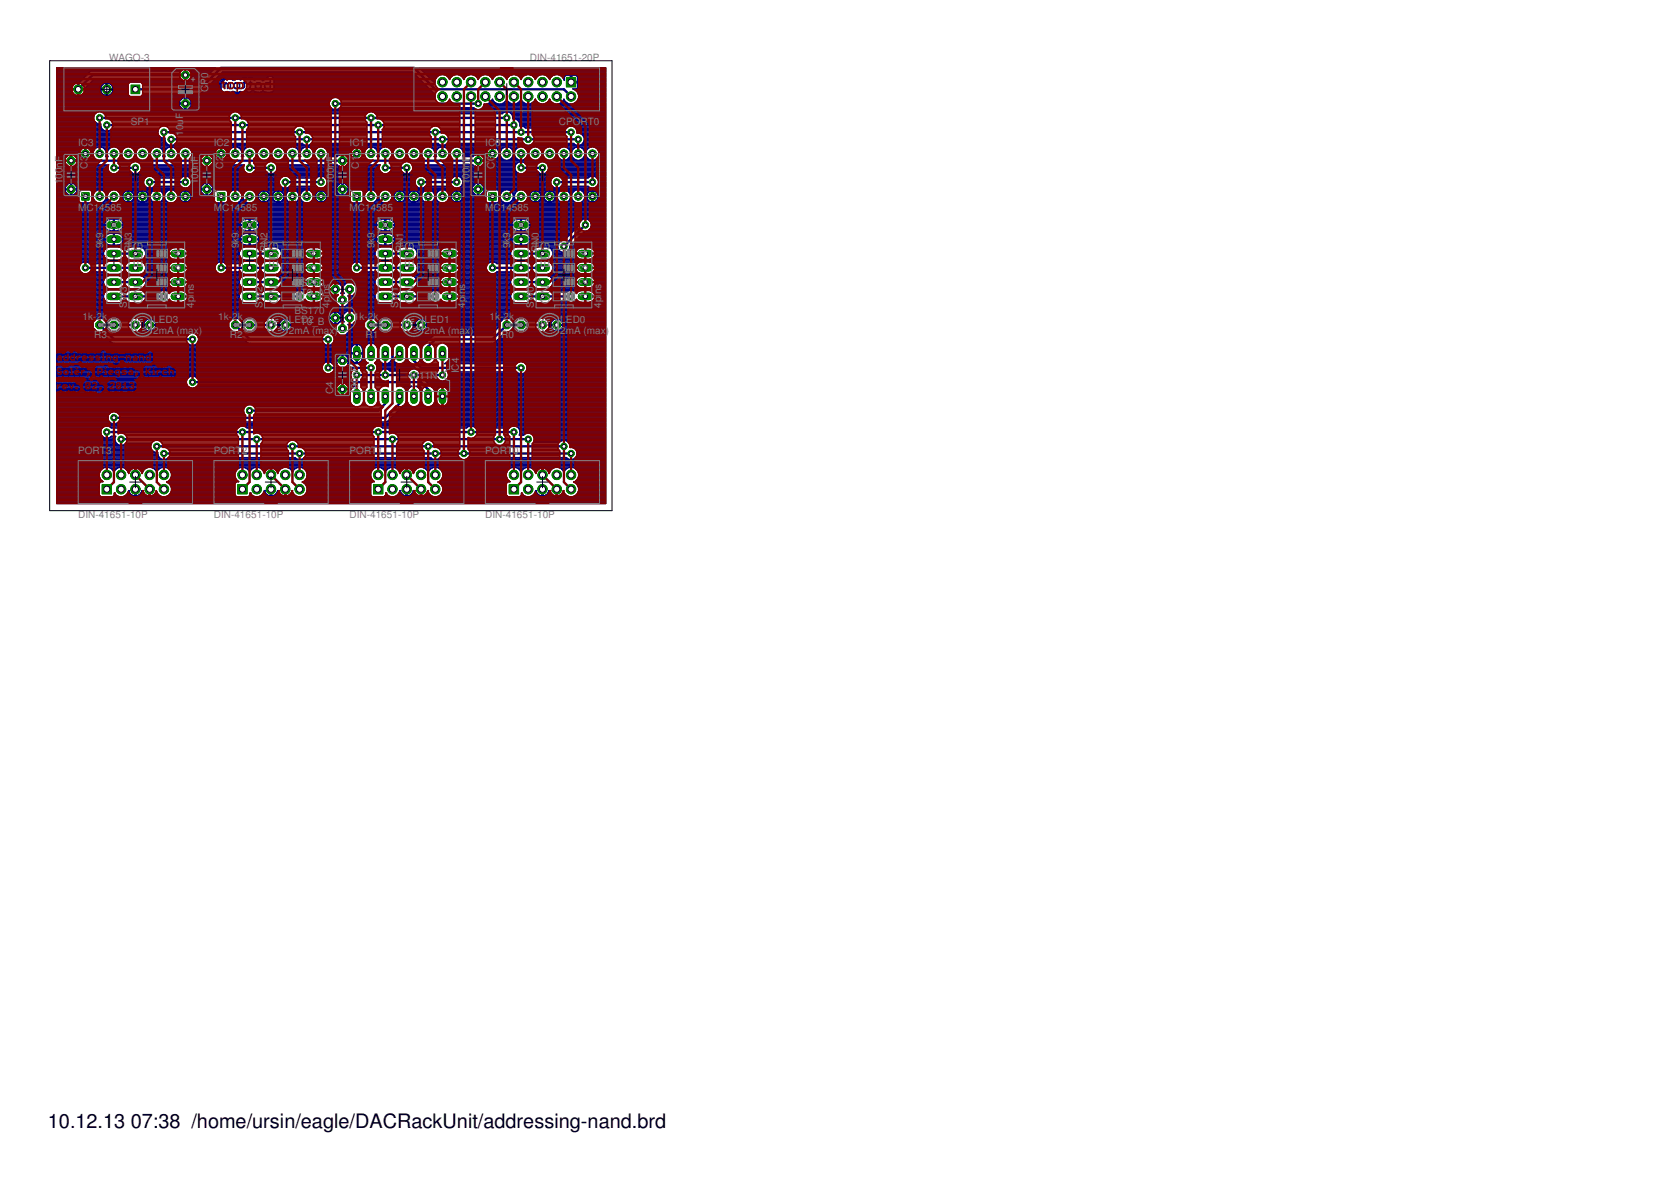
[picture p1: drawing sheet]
<svg xmlns="http://www.w3.org/2000/svg" width="297mm" height="210mm" viewBox="0 0 297 210" stroke-linecap="round" stroke-linejoin="round" font-family="sans-serif">
<defs><g id="words">
<g font-size="3.5">
<text x="8.5" y="200.4">10.12.13</text>
<text x="23.2" y="200.4">07:38 /home/ursin/eagle/DACRackUnit/addressing-nand.brd</text>
</g>
<g font-size="2.1" fill="#808080">
<text x="25.3" y="47.6" transform="rotate(-90 25.3 47.6)">E</text>
<text x="25.3" y="46.2" transform="rotate(-90 25.3 46.2)">DG</text>
<text x="32.1" y="45.6" transform="rotate(-90 32.1 45.6)">4</text>
<text x="49.5" y="47.6" transform="rotate(-90 49.5 47.6)">E</text>
<text x="49.5" y="46.2" transform="rotate(-90 49.5 46.2)">DG</text>
<text x="56.2" y="45.6" transform="rotate(-90 56.2 45.6)">4</text>
<text x="73.6" y="47.6" transform="rotate(-90 73.6 47.6)">E</text>
<text x="73.6" y="46.2" transform="rotate(-90 73.6 46.2)">DG</text>
<text x="80.3" y="45.6" transform="rotate(-90 80.3 45.6)">4</text>
<text x="97.7" y="47.6" transform="rotate(-90 97.7 47.6)">E</text>
<text x="97.7" y="46.2" transform="rotate(-90 97.7 46.2)">DG</text>
<text x="104.4" y="45.6" transform="rotate(-90 104.4 45.6)">4</text>
<text x="25.3" y="54" transform="rotate(-90 25.3 54)">O</text>
<text x="25.3" y="52.3" transform="rotate(-90 25.3 52.3)">N</text>
<text x="32.1" y="52.9" transform="rotate(-90 32.1 52.9)">1</text>
<text x="32.1" y="50.7" transform="rotate(-90 32.1 50.7)">2</text>
<text x="32.1" y="48.1" transform="rotate(-90 32.1 48.1)">3</text>
<text x="49.5" y="54" transform="rotate(-90 49.5 54)">O</text>
<text x="49.5" y="52.3" transform="rotate(-90 49.5 52.3)">N</text>
<text x="56.2" y="52.9" transform="rotate(-90 56.2 52.9)">1</text>
<text x="56.2" y="50.7" transform="rotate(-90 56.2 50.7)">2</text>
<text x="56.2" y="48.1" transform="rotate(-90 56.2 48.1)">3</text>
<text x="73.6" y="54" transform="rotate(-90 73.6 54)">O</text>
<text x="73.6" y="52.3" transform="rotate(-90 73.6 52.3)">N</text>
<text x="80.3" y="52.9" transform="rotate(-90 80.3 52.9)">1</text>
<text x="80.3" y="50.7" transform="rotate(-90 80.3 50.7)">2</text>
<text x="80.3" y="48.1" transform="rotate(-90 80.3 48.1)">3</text>
<text x="97.7" y="54" transform="rotate(-90 97.7 54)">O</text>
<text x="97.7" y="52.3" transform="rotate(-90 97.7 52.3)">N</text>
<text x="104.4" y="52.9" transform="rotate(-90 104.4 52.9)">1</text>
<text x="104.4" y="50.7" transform="rotate(-90 104.4 50.7)">2</text>
<text x="104.4" y="48.1" transform="rotate(-90 104.4 48.1)">3</text>
</g>
<g font-size="1.8" fill="#808080">
<text x="19.4" y="10.8">WAGO-3</text>
<text x="94.2" y="10.8">DIN-41651-20P</text>
<text x="37" y="16.4" transform="rotate(-90 37 16.4)">C</text>
<text x="37" y="15.1" transform="rotate(-90 37 15.1)">P</text>
<text x="37" y="13.9" transform="rotate(-90 37 13.9)">0</text>
<text x="23.2" y="22.2">SP1</text>
<text x="32.6" y="23.1" transform="rotate(-90 32.6 23.1)">0</text>
<text x="32.6" y="22.1" transform="rotate(-90 32.6 22.1)">u</text>
<text x="32.6" y="21.2" transform="rotate(-90 32.6 21.2)">F</text>
<text x="99.3" y="22.2">CPORT0</text>
<text x="11.1" y="29.8" transform="rotate(-90 11.1 29.8)">nF</text>
<text x="13.9" y="26">IC3</text>
<text x="15.6" y="30" transform="rotate(-90 15.6 30)">C</text>
<text x="15.6" y="28.7" transform="rotate(-90 15.6 28.7)">3</text>
<text x="32.6" y="24.1" transform="rotate(-90 32.6 24.1)">1</text>
<text x="35.2" y="29.8" transform="rotate(-90 35.2 29.8)">n</text>
<text x="35.2" y="28.8" transform="rotate(-90 35.2 28.8)">F</text>
<text x="38" y="26">IC2</text>
<text x="39.7" y="30" transform="rotate(-90 39.7 30)">C</text>
<text x="39.7" y="28.7" transform="rotate(-90 39.7 28.7)">2</text>
<text x="59.4" y="29.8" transform="rotate(-90 59.4 29.8)">n</text>
<text x="59.4" y="28.8" transform="rotate(-90 59.4 28.8)">F</text>
<text x="62.1" y="26">IC1</text>
<text x="63.8" y="30" transform="rotate(-90 63.8 30)">C</text>
<text x="63.8" y="28.7" transform="rotate(-90 63.8 28.7)">1</text>
<text x="83.5" y="29.8" transform="rotate(-90 83.5 29.8)">n</text>
<text x="83.5" y="28.8" transform="rotate(-90 83.5 28.8)">F</text>
<text x="86.3" y="26">IC0</text>
<text x="87.9" y="30" transform="rotate(-90 87.9 30)">C</text>
<text x="87.9" y="28.7" transform="rotate(-90 87.9 28.7)">0</text>
<text x="11.1" y="32.8" transform="rotate(-90 11.1 32.8)">1</text>
<text x="11.1" y="31.8" transform="rotate(-90 11.1 31.8)">0</text>
<text x="11.1" y="30.8" transform="rotate(-90 11.1 30.8)">0</text>
<text x="35.2" y="32.8" transform="rotate(-90 35.2 32.8)">1</text>
<text x="35.2" y="31.8" transform="rotate(-90 35.2 31.8)">0</text>
<text x="35.2" y="30.8" transform="rotate(-90 35.2 30.8)">0</text>
<text x="59.4" y="32.8" transform="rotate(-90 59.4 32.8)">1</text>
<text x="59.4" y="31.8" transform="rotate(-90 59.4 31.8)">0</text>
<text x="59.4" y="30.8" transform="rotate(-90 59.4 30.8)">0</text>
<text x="83.5" y="32.8" transform="rotate(-90 83.5 32.8)">1</text>
<text x="83.5" y="31.8" transform="rotate(-90 83.5 31.8)">0</text>
<text x="83.5" y="30.8" transform="rotate(-90 83.5 30.8)">0</text>
<text x="13.9" y="37.4">M</text>
<text x="15.4" y="37.4">C14585</text>
<text x="38" y="37.4">M</text>
<text x="39.5" y="37.4">C14585</text>
<text x="62.1" y="37.4">M</text>
<text x="63.6" y="37.4">C14585</text>
<text x="86.3" y="37.4">M</text>
<text x="87.7" y="37.4">C</text>
<text x="89" y="37.4">14585</text>
<text x="18.3" y="44.1" transform="rotate(-90 18.3 44.1)">9</text>
<text x="18.3" y="43.1" transform="rotate(-90 18.3 43.1)">k</text>
<text x="18.3" y="42.3" transform="rotate(-90 18.3 42.3)">9</text>
<text x="23.4" y="44.8" transform="rotate(-90 23.4 44.8)">R</text>
<text x="23.4" y="43.5" transform="rotate(-90 23.4 43.5)">N</text>
<text x="23.4" y="42.3" transform="rotate(-90 23.4 42.3)">3</text>
<text x="42.5" y="44.1" transform="rotate(-90 42.5 44.1)">9</text>
<text x="42.5" y="43.1" transform="rotate(-90 42.5 43.1)">k</text>
<text x="42.5" y="42.3" transform="rotate(-90 42.5 42.3)">9</text>
<text x="47.5" y="44.8" transform="rotate(-90 47.5 44.8)">R</text>
<text x="47.5" y="43.5" transform="rotate(-90 47.5 43.5)">N</text>
<text x="47.5" y="42.3" transform="rotate(-90 47.5 42.3)">2</text>
<text x="66.6" y="44.1" transform="rotate(-90 66.6 44.1)">9</text>
<text x="66.6" y="43.1" transform="rotate(-90 66.6 43.1)">k</text>
<text x="66.6" y="42.3" transform="rotate(-90 66.6 42.3)">9</text>
<text x="71.7" y="44.8" transform="rotate(-90 71.7 44.8)">R</text>
<text x="71.7" y="43.5" transform="rotate(-90 71.7 43.5)">N</text>
<text x="71.7" y="42.3" transform="rotate(-90 71.7 42.3)">1</text>
<text x="90.7" y="44.1" transform="rotate(-90 90.7 44.1)">9</text>
<text x="90.7" y="43.1" transform="rotate(-90 90.7 43.1)">k</text>
<text x="90.7" y="42.3" transform="rotate(-90 90.7 42.3)">9</text>
<text x="95.8" y="44.8" transform="rotate(-90 95.8 44.8)">R</text>
<text x="95.8" y="43.5" transform="rotate(-90 95.8 43.5)">N</text>
<text x="95.8" y="42.3" transform="rotate(-90 95.8 42.3)">0</text>
<text x="22.5" y="53.5" transform="rotate(-90 22.5 53.5)">W3</text>
<text x="34.5" y="53.7" transform="rotate(-90 34.5 53.7)">p</text>
<text x="34.5" y="52.7" transform="rotate(-90 34.5 52.7)">i</text>
<text x="34.5" y="52.3" transform="rotate(-90 34.5 52.3)">n</text>
<text x="34.5" y="51.3" transform="rotate(-90 34.5 51.3)">s</text>
<text x="46.7" y="53.5" transform="rotate(-90 46.7 53.5)">W2</text>
<text x="52.3" y="50.8">B</text>
<text x="53.5" y="52.7">T0_A</text>
<text x="53.5" y="50.8">S250</text>
<text x="58.6" y="53.7" transform="rotate(-90 58.6 53.7)">p</text>
<text x="58.6" y="52.7" transform="rotate(-90 58.6 52.7)">i</text>
<text x="58.6" y="52.3" transform="rotate(-90 58.6 52.3)">n</text>
<text x="58.6" y="51.3" transform="rotate(-90 58.6 51.3)">s</text>
<text x="70.8" y="53.5" transform="rotate(-90 70.8 53.5)">W1</text>
<text x="82.7" y="53.7" transform="rotate(-90 82.7 53.7)">p</text>
<text x="82.7" y="52.7" transform="rotate(-90 82.7 52.7)">i</text>
<text x="82.7" y="52.3" transform="rotate(-90 82.7 52.3)">n</text>
<text x="82.7" y="51.3" transform="rotate(-90 82.7 51.3)">s</text>
<text x="94.9" y="53.5" transform="rotate(-90 94.9 53.5)">W0</text>
<text x="106.8" y="53.7" transform="rotate(-90 106.8 53.7)">p</text>
<text x="106.8" y="52.7" transform="rotate(-90 106.8 52.7)">in</text>
<text x="106.8" y="51.3" transform="rotate(-90 106.8 51.3)">s</text>
<text x="14.7" y="56.8">1k-</text>
<text x="17.1" y="56.8">2</text>
<text x="18.1" y="56.8">k</text>
<text x="22.5" y="54.7" transform="rotate(-90 22.5 54.7)">S</text>
<text x="27.2" y="57.4">LED3</text>
<text x="27.2" y="59.4">2mA (max)</text>
<text x="34.5" y="54.7" transform="rotate(-90 34.5 54.7)">4</text>
<text x="38.8" y="56.8">1k-</text>
<text x="41.3" y="56.8">2</text>
<text x="42.3" y="56.8">k</text>
<text x="46.7" y="54.7" transform="rotate(-90 46.7 54.7)">S</text>
<text x="51.4" y="57.4">LET0_B</text>
<text x="51.4" y="59.4">2mA (max)</text>
<text x="52.3" y="55.9">BS170</text>
<text x="53.6" y="57.4">D2</text>
<text x="58.6" y="54.7" transform="rotate(-90 58.6 54.7)">4</text>
<text x="62.9" y="56.8">1k-</text>
<text x="65.4" y="56.8">2</text>
<text x="66.4" y="56.8">k</text>
<text x="70.8" y="54.7" transform="rotate(-90 70.8 54.7)">S</text>
<text x="75.5" y="57.4">LED1</text>
<text x="75.5" y="59.4">2mA (ma</text>
<text x="82.7" y="59.4">x)</text>
<text x="82.7" y="54.7" transform="rotate(-90 82.7 54.7)">4</text>
<text x="87" y="56.8">1k</text>
<text x="88.9" y="56.8">-2</text>
<text x="90.5" y="56.8">k</text>
<text x="94.9" y="54.7" transform="rotate(-90 94.9 54.7)">S</text>
<text x="99.6" y="57.4">L</text>
<text x="99.6" y="59.4">2</text>
<text x="100.6" y="57.4">ED0</text>
<text x="100.6" y="59.4">mA (max</text>
<text x="106.8" y="54.7" transform="rotate(-90 106.8 54.7)">4</text>
<text x="107.7" y="59.4">)</text>
<text x="16.7" y="60">R3</text>
<text x="40.9" y="60">R2</text>
<text x="65" y="60">R</text>
<text x="66.3" y="60">1</text>
<text x="81.6" y="65.9" transform="rotate(-90 81.6 65.9)">C</text>
<text x="81.6" y="64.6" transform="rotate(-90 81.6 64.6)">4</text>
<text x="89.1" y="60">R0</text>
<text x="59.2" y="70.1" transform="rotate(-90 59.2 70.1)">C</text>
<text x="59.2" y="68.8" transform="rotate(-90 59.2 68.8)">4</text>
<text x="63.7" y="70.1" transform="rotate(-90 63.7 70.1)">1</text>
<text x="63.7" y="69.1" transform="rotate(-90 63.7 69.1)">00nF</text>
<text x="72.5" y="67.3">4011N</text>
<text x="81.6" y="66.4" transform="rotate(-90 81.6 66.4)">I</text>
<text x="13.9" y="80.6">PORT3</text>
<text x="38" y="80.6">PORT2</text>
<text x="62.1" y="80.6">PORT1</text>
<text x="86.3" y="80.6">PORT0</text>
<text x="13.9" y="92">DIN-41651-10P</text>
<text x="38" y="92">DIN-41651-10P</text>
<text x="62.1" y="92">DIN-41651-10P</text>
<text x="86.3" y="92">DIN-41651-10P</text>
</g>
</g></defs>
<g fill="#000080" stroke="#000080" stroke-width=".3">
<path d="M48 14.2v1.5z"/>
<path d="M47.3 15.7h.7z"/>
<path d="M47.1 15.5l.2 .2z"/>
<path d="M47.1 15v.5z"/>
<path d="M47.3 14.7l-.2 .3z"/>
<path d="M47.3 14.7h.7z"/>
<path d="M45.7 15.7h.5z"/>
<path d="M45.4 15.5l.3 .2z"/>
<path d="M45.4 15v.5z"/>
<path d="M45.7 14.7l-.3 .3z"/>
<path d="M45.7 14.7h.5z"/>
<path d="M46.2 14.7l.2 .3z"/>
<path d="M46.4 15v.5z"/>
<path d="M46.4 15.5l-.2 .2z"/>
<path d="M44.5 14.5v1z"/>
<path d="M44.5 15.5l-.2 .2z"/>
<path d="M44.3 14.7h.5z"/>
<path d="M43.4 14.5v1z"/>
<path d="M43.4 15.5l-.2 .2z"/>
<path d="M43.2 14.7h.5z"/>
<path d="M41.8 15.7h.5z"/>
<path d="M41.6 15.5l.2 .2z"/>
<path d="M41.6 15v.5z"/>
<path d="M41.8 14.7l-.2 .3z"/>
<path d="M41.8 14.7h.5z"/>
<path d="M42.3 14.7l.3 .3z"/>
<path d="M42.6 15v.5z"/>
<path d="M42.3 15.7l.3-.2z"/>
<path d="M41 14.7v1z"/>
<path d="M40.7 14.7h.3z"/>
<path d="M40.7 14.7l-.3 .3z"/>
<path d="M40.4 15v.7z"/>
<path d="M40.2 14.7l.2 .3z"/>
<path d="M40.2 14.7l-.2 .3z"/>
<path d="M40 15v.7z"/>
</g>
<g fill="#000080" stroke="#000080" stroke-width=".42">
<path d="M20.3 29.8h3.8z"/>
<path d="M20.3 45.1h3.8z"/>
<path d="M15.2 47.6h5.1z"/>
<path d="M20.3 47.6h3.8z"/>
<path d="M26.6 32.4h6.4z"/>
<path d="M20.3 50.1h3.8z"/>
<path d="M24.1 52.7h5z"/>
<path d="M20.3 52.7h3.8z"/>
<path d="M44.4 29.8h3.8z"/>
<path d="M44.4 45.1h3.8z"/>
<path d="M39.3 47.6h5.1z"/>
<path d="M44.4 47.6h3.8z"/>
<path d="M50.7 32.4h6.4z"/>
<path d="M44.4 50.1h3.8z"/>
<path d="M48.2 52.7h5.1z"/>
<path d="M44.4 52.7h3.8z"/>
<path d="M68.5 29.8h3.8z"/>
<path d="M68.5 45.1h3.8z"/>
<path d="M63.4 47.6h5.1z"/>
<path d="M68.5 47.6h3.8z"/>
<path d="M74.8 32.4h6.4z"/>
<path d="M68.5 50.1h3.8z"/>
<path d="M72.3 52.7h5.1z"/>
<path d="M68.5 52.7h3.8z"/>
<path d="M92.6 29.8h3.8z"/>
<path d="M92.6 45.1h3.8z"/>
<path d="M92.6 47.6h3.8z"/>
<path d="M87.5 47.6h5.1z"/>
<path d="M99 32.4h6.3z"/>
<path d="M92.6 50.1h3.8z"/>
<path d="M92.6 52.7h3.8z"/>
<path d="M96.4 52.7h5.1z"/>
<path d="M93.9 24.8h8.9z"/>
<path d="M30.4 24.8h24.1z"/>
<path d="M54.5 24.8h24.2z"/>
<path d="M78.7 24.8h15.2z"/>
<path d="M92.6 23.5h8.9z"/>
<path d="M77.4 23.5h15.2z"/>
<path d="M29.1 23.5h24.2z"/>
<path d="M53.3 23.5h24.1z"/>
<path d="M67.2 22.2h24.2z"/>
<path d="M43.1 22.2h24.1z"/>
<path d="M19 22.2h24.1z"/>
<path d="M17.7 21h24.1z"/>
<path d="M41.8 21h24.2z"/>
<path d="M66 21h24.1z"/>
<path d="M68.5 66.7h5.1z"/>
<path d="M63.4 66.7h5.1z"/>
<path d="M73.6 66.7h5.1z"/>
<path d="M83.7 76.8h7.7z"/>
<path d="M43.1 76.8h24.1z"/>
<path d="M19 76.8h24.1z"/>
<path d="M67.2 76.8h16.5z"/>
<path d="M88.8 78.1h5.1z"/>
<path d="M45.6 78.1h24.2z"/>
<path d="M21.5 78.1h24.1z"/>
<path d="M69.8 78.1h19z"/>
<path d="M100.2 43.8l3.9-3.8z"/>
<path d="M76.1 79.3h24.1z"/>
<path d="M52 79.3h24.1z"/>
<path d="M27.9 79.3h24.1z"/>
<path d="M82.5 80.6h19z"/>
<path d="M77.4 80.6h5.1z"/>
<path d="M53.3 80.6h24.1z"/>
<path d="M29.1 80.6h24.2z"/>
<path d="M59.6 18.4h25.4z"/>
<path d="M13.9 15.9l2.5-2.6z"/>
<path d="M16.4 13.3h16.6z"/>
<path d="M60.9 28.6h1.2z"/>
<path d="M62.1 28.6h22.9z"/>
<path d="M62.1 28.6l1.3-1.3z"/>
<path d="M86.3 28.6l1.2-1.3z"/>
<path d="M85 28.6h1.3z"/>
<path d="M36.8 28.6h24.1z"/>
<path d="M12.6 28.6h24.2z"/>
<path d="M12.6 28.6h1.3z"/>
<path d="M13.9 28.6l1.3-1.3z"/>
<path d="M36.8 28.6h1.2z"/>
<path d="M38 28.6l1.3-1.3z"/>
<path d="M77.4 15.9h22.8z"/>
<path d="M100.2 15.9l1.3 1.2z"/>
<path d="M24.1 15.9h11.4z"/>
<path d="M35.5 15.9l3.8-3.8z"/>
<path d="M39.3 12.1h34.3z"/>
<path d="M73.6 12.1l3.8 3.8z"/>
<path d="M34.2 67.9h40.6z"/>
<path d="M74.8 67.9l1.3 1.3z"/>
<path d="M20.3 60.3h13.9z"/>
<path d="M17.7 57.8l2.6 2.5z"/>
<path d="M76.1 69.2v1.2z"/>
<path d="M68.5 74.3l2.5-2.6z"/>
<path d="M71 70.4v1.3z"/>
<path d="M20.3 74.3h48.2z"/>
<path d="M44.4 60.3h13.9z"/>
<path d="M41.8 57.8l2.6 2.5z"/>
<path d="M58.3 65.4h7.7z"/>
<path d="M77.4 60.3h10.1z"/>
<path d="M87.5 60.3l2.6-2.5z"/>
<path d="M77.4 60.3l-1.3 1.3z"/>
<path d="M76.1 61.6v1.2z"/>
<path d="M44.4 73h22.8z"/>
<path d="M67.2 73l1.3-1.3z"/>
<path d="M68.5 70.4v1.3z"/>
<path d="M73.6 64.1l1.2 1.3z"/>
<path d="M74.8 65.4h17.8z"/>
<path d="M73.6 62.8v1.3z"/>
<path d="M68.5 57.8h3.8z"/>
<path d="M92.6 57.8h3.8z"/>
<path d="M44.4 57.8h3.8z"/>
<path d="M20.3 57.8h3.8z"/>
</g>
<g fill="#000080" stroke="#000080" stroke-width=".25">
<path d="M25.4 16.6v.2z"/>
<path d="M25.4 16.6h9.9z"/>
<path d="M35.3 16.6h.3z"/>
<path d="M35.6 16.6l.3-.1z"/>
<path d="M35.9 16.5l3.7-3.7z"/>
<path d="M39.6 12.8h33.7z"/>
<path d="M73.3 12.8l3.7 3.7z"/>
<path d="M77 16.5l.2 .1z"/>
<path d="M77.2 16.6h.2z"/>
<path d="M77.4 16.6l-.1 .3z"/>
<path d="M77.3 16.9v.5z"/>
<path d="M77.3 17.4l.1 .3z"/>
<path d="M60.4 17.7h17z"/>
<path d="M60.2 17.5l.2 .2z"/>
<path d="M59.8 17.3l.4 .2z"/>
<path d="M59.4 17.3h.4z"/>
<path d="M59 17.5l.4-.2z"/>
<path d="M59 17.5l-.3 .3z"/>
<path d="M58.7 17.8l-.2 .4z"/>
<path d="M58.5 18.2v.4z"/>
<path d="M58.5 18.6l.2 .4z"/>
<path d="M58.7 19l.3 .3z"/>
<path d="M59 19.3l.4 .2z"/>
<path d="M59.4 19.5h.4z"/>
<path d="M59.8 19.5l.4-.2z"/>
<path d="M60.2 19.3l.2-.1z"/>
<path d="M60.4 19.2h23.8z"/>
<path d="M84.2 19.2l.2 .1z"/>
<path d="M84.4 19.3l.4 .2z"/>
<path d="M84.8 19.5h.4z"/>
<path d="M85.2 19.5l.4-.2z"/>
<path d="M85.6 19.3l.3-.3z"/>
<path d="M86.1 18.6l-.2 .4z"/>
<path d="M86.1 18.5v.1z"/>
<path d="M86.1 18.5h.4z"/>
<path d="M86.5 18.5l.5-.2z"/>
<path d="M87.4 17.9l-.4 .4z"/>
<path d="M87.5 17.6l-.1 .3z"/>
<path d="M87.5 17.6l.1 .3z"/>
<path d="M87.6 17.9l.4 .4z"/>
<path d="M88 18.3l.5 .2z"/>
<path d="M88.5 18.5h.6z"/>
<path d="M89.1 18.5l.5-.2z"/>
<path d="M89.6 18.3l.4-.4z"/>
<path d="M90.1 17.6l-.1 .3z"/>
<path d="M90.1 17.6l.1 .3z"/>
<path d="M90.2 17.9l.4 .4z"/>
<path d="M90.6 18.3l.5 .2z"/>
<path d="M91.1 18.5h.5z"/>
<path d="M91.6 18.5l.5-.2z"/>
<path d="M92.1 18.3l.4-.4z"/>
<path d="M92.6 17.6l-.1 .3z"/>
<path d="M92.6 17.6l.1 .3z"/>
<path d="M92.7 17.9l.4 .4z"/>
<path d="M93.1 18.3l.5 .2z"/>
<path d="M93.6 18.5h.5z"/>
<path d="M94.1 18.5l.6-.2z"/>
<path d="M95 17.9l-.3 .4z"/>
<path d="M95.2 17.6l-.2 .3z"/>
<path d="M95.2 17.6l.1 .3z"/>
<path d="M95.3 17.9l.4 .4z"/>
<path d="M95.7 18.3l.5 .2z"/>
<path d="M96.2 18.5h.5z"/>
<path d="M96.7 18.5l.5-.2z"/>
<path d="M97.2 18.3l.4-.4z"/>
<path d="M97.7 17.6l-.1 .3z"/>
<path d="M97.7 17.6l.1 .3z"/>
<path d="M97.8 17.9l.4 .4z"/>
<path d="M98.2 18.3l.5 .2z"/>
<path d="M98.7 18.5h.5z"/>
<path d="M99.2 18.5l.5-.2z"/>
<path d="M99.7 18.3l.4-.4z"/>
<path d="M100.2 17.6l-.1 .3z"/>
<path d="M100.2 17.6l.1 .3z"/>
<path d="M100.3 17.9l.4 .4z"/>
<path d="M100.7 18.3l.5 .2z"/>
<path d="M101.2 18.5h.6z"/>
<path d="M101.8 18.5l.5-.2z"/>
<path d="M102.7 17.9l-.4 .4z"/>
<path d="M102.9 17.4l-.2 .5z"/>
<path d="M102.9 16.9v.5z"/>
<path d="M102.7 16.4l.2 .5z"/>
<path d="M102.3 16l.4 .4z"/>
<path d="M101.8 15.8l.5 .2z"/>
<path d="M101.8 15.8h.6z"/>
<path d="M102.5 15.8l.1-.1z"/>
<path d="M102.7 15.6l-.1 .1z"/>
<path d="M102.7 15.5v.1z"/>
<path d="M102.7 14.7v.8z"/>
<path d="M101.6 14.7h1.1z"/>
<path d="M101.6 14.5v.2z"/>
<path d="M101.6 14.5h1.1z"/>
<path d="M102.7 13.7v.8z"/>
<path d="M102.7 13.6v.1z"/>
<path d="M102.6 13.5l.1 .1z"/>
<path d="M102.5 13.4l.1 .1z"/>
<path d="M101.6 13.4h.8z"/>
<path d="M101.6 13.4v1.1z"/>
<path d="M101.4 14.5h.2z"/>
<path d="M101.4 13.4v1.1z"/>
<path d="M100.6 13.4h.8z"/>
<path d="M100.5 13.5v-.1z"/>
<path d="M100.5 13.5h-.1z"/>
<path d="M100.4 13.5l-.1 .1z"/>
<path d="M100.3 13.6v.1z"/>
<path d="M100.3 13.7v.6z"/>
<path d="M100.1 13.8l.2 .5z"/>
<path d="M99.7 13.4l.4 .4z"/>
<path d="M99.2 13.3l.5 .1z"/>
<path d="M98.7 13.3h.5z"/>
<path d="M98.2 13.4l.5-.1z"/>
<path d="M98.2 13.4l-.4 .4z"/>
<path d="M97.8 13.8l-.1 .3z"/>
<path d="M97.6 13.8l.1 .3z"/>
<path d="M97.2 13.4l.4 .4z"/>
<path d="M96.7 13.3l.5 .1z"/>
<path d="M96.2 13.3h.5z"/>
<path d="M95.7 13.4l.5-.1z"/>
<path d="M95.7 13.4l-.4 .4z"/>
<path d="M95.3 13.8l-.1 .3z"/>
<path d="M95 13.8l.2 .3z"/>
<path d="M94.7 13.4l.3 .4z"/>
<path d="M94.1 13.3l.6 .1z"/>
<path d="M93.6 13.3h.5z"/>
<path d="M93.1 13.4l.5-.1z"/>
<path d="M93.1 13.4l-.4 .4z"/>
<path d="M92.7 13.8l-.1 .3z"/>
<path d="M92.5 13.8l.1 .3z"/>
<path d="M92.1 13.4l.4 .4z"/>
<path d="M91.6 13.3l.5 .1z"/>
<path d="M91.1 13.3h.5z"/>
<path d="M90.6 13.4l.5-.1z"/>
<path d="M90.6 13.4l-.4 .4z"/>
<path d="M90.2 13.8l-.1 .3z"/>
<path d="M90 13.8l.1 .3z"/>
<path d="M89.6 13.4l.4 .4z"/>
<path d="M89.1 13.3l.5 .1z"/>
<path d="M88.5 13.3h.6z"/>
<path d="M88 13.4l.5-.1z"/>
<path d="M88 13.4l-.4 .4z"/>
<path d="M87.6 13.8l-.1 .3z"/>
<path d="M87.4 13.8l.1 .3z"/>
<path d="M87 13.4l.4 .4z"/>
<path d="M86.5 13.3l.5 .1z"/>
<path d="M86 13.3h.5z"/>
<path d="M85.5 13.4l.5-.1z"/>
<path d="M85.5 13.4l-.4 .4z"/>
<path d="M85.1 13.8l-.1 .3z"/>
<path d="M84.9 13.8l.1 .3z"/>
<path d="M84.5 13.4l.4 .4z"/>
<path d="M84 13.3l.5 .1z"/>
<path d="M83.5 13.3h.5z"/>
<path d="M83 13.4l.5-.1z"/>
<path d="M83 13.4l-.4 .4z"/>
<path d="M82.6 13.8l-.1 .3z"/>
<path d="M82.3 13.8l.2 .3z"/>
<path d="M82 13.4l.3 .4z"/>
<path d="M81.5 13.3l.5 .1z"/>
<path d="M80.9 13.3h.6z"/>
<path d="M80.4 13.4l.5-.1z"/>
<path d="M80 13.8l.4-.4z"/>
<path d="M80 13.8l-.1 .3z"/>
<path d="M79.8 13.8l.1 .3z"/>
<path d="M79.4 13.4l.4 .4z"/>
<path d="M78.9 13.3l.5 .1z"/>
<path d="M78.4 13.3h.5z"/>
<path d="M77.9 13.4l.5-.1z"/>
<path d="M77.9 13.4l-.4 .4z"/>
<path d="M77.5 13.8l-.2 .5z"/>
<path d="M77.3 14.3v.4z"/>
<path d="M74.6 12.1l2.7 2.6z"/>
<path d="M74.6 12.1h33.1z"/>
<path d="M107.7 12.1v77.4z"/>
<path d="M10.1 89.5h97.6z"/>
<path d="M10.1 12.1v77.4z"/>
<path d="M10.1 12.1h28.1z"/>
<path d="M38.2 12.1l-3 3z"/>
<path d="M25.4 15.1h9.8z"/>
<path d="M25.4 14.9v.2z"/>
<path d="M25 14.6l.4 .3z"/>
<path d="M23.1 14.6h1.9z"/>
<path d="M23.1 14.6l-.3 .3z"/>
<path d="M22.8 14.9v1.9z"/>
<path d="M22.8 16.8l.3 .4z"/>
<path d="M23.1 17.2h1.9z"/>
<path d="M25 17.2l.4-.4z"/>
<path d="M101.2 78.7l.1 .4z"/>
<path d="M100.9 78.4l.3 .3z"/>
<path d="M100.5 78.3l.4 .1z"/>
<path d="M100 78.3h.5z"/>
<path d="M99.6 78.4l.4-.1z"/>
<path d="M99.4 78.6l.2-.2z"/>
<path d="M94.8 78.6h4.6z"/>
<path d="M95 78.3l-.2 .3z"/>
<path d="M95 77.8v.5z"/>
<path d="M94.8 77.4l.2 .4z"/>
<path d="M94.5 77.2l.3 .2z"/>
<path d="M94.1 77l.4 .2z"/>
<path d="M93.7 77h.4z"/>
<path d="M93.3 77.2l.4-.2z"/>
<path d="M93.1 77.3l.2-.1z"/>
<path d="M92.3 77.3h.8z"/>
<path d="M92.4 77l-.1 .3z"/>
<path d="M92.4 76.6v.4z"/>
<path d="M92.3 76.2l.1 .4z"/>
<path d="M92 75.9l.3 .3z"/>
<path d="M91.6 75.7l.4 .2z"/>
<path d="M91.1 75.7h.5z"/>
<path d="M90.7 75.9l.4-.2z"/>
<path d="M90.7 75.9l-.2 .2z"/>
<path d="M84.5 76.1h6z"/>
<path d="M84.3 75.9l.2 .2z"/>
<path d="M83.9 75.7l.4 .2z"/>
<path d="M83.5 75.7h.4z"/>
<path d="M83.1 75.9l.4-.2z"/>
<path d="M83.1 75.9l-.2 .2z"/>
<path d="M68 76.1h14.9z"/>
<path d="M67.8 75.9l.2 .2z"/>
<path d="M67.4 75.7l.4 .2z"/>
<path d="M67 75.7h.4z"/>
<path d="M66.6 75.9l.4-.2z"/>
<path d="M66.6 75.9l-.2 .2z"/>
<path d="M43.9 76.1h22.5z"/>
<path d="M43.7 75.9l.2 .2z"/>
<path d="M43.3 75.7l.4 .2z"/>
<path d="M42.9 75.7h.4z"/>
<path d="M42.5 75.9l.4-.2z"/>
<path d="M42.5 75.9l-.2 .2z"/>
<path d="M19.8 76.1h22.5z"/>
<path d="M19.6 75.9l.2 .2z"/>
<path d="M19.2 75.7l.4 .2z"/>
<path d="M18.8 75.7h.4z"/>
<path d="M18.4 75.9l.4-.2z"/>
<path d="M18.1 76.2l.3-.3z"/>
<path d="M18.1 76.2l-.2 .4z"/>
<path d="M17.9 76.6v.4z"/>
<path d="M17.9 77l.2 .4z"/>
<path d="M18.1 77.4l.3 .3z"/>
<path d="M18.4 77.7l.4 .2z"/>
<path d="M18.8 77.9h.4z"/>
<path d="M19.2 77.9l.4-.2z"/>
<path d="M19.6 77.7l.2-.2z"/>
<path d="M19.8 77.5h.8z"/>
<path d="M20.6 77.5l-.2 .3z"/>
<path d="M20.4 77.8v.5z"/>
<path d="M20.4 78.3l.2 .4z"/>
<path d="M20.6 78.7l.3 .3z"/>
<path d="M20.9 79l.4 .2z"/>
<path d="M21.3 79.2h.4z"/>
<path d="M21.7 79.2l.4-.2z"/>
<path d="M22.1 79l.2-.2z"/>
<path d="M22.3 78.8h4.6z"/>
<path d="M26.9 78.8l-.1 .3z"/>
<path d="M26.8 79.1v.4z"/>
<path d="M26.8 79.5l.1 .4z"/>
<path d="M26.9 79.9l.4 .4z"/>
<path d="M27.3 80.3l.3 .1z"/>
<path d="M27.6 80.4h.4z"/>
<path d="M28 80.4v.4z"/>
<path d="M28 80.8l.2 .4z"/>
<path d="M28.2 81.2l.3 .3z"/>
<path d="M28.5 81.5l.4 .2z"/>
<path d="M28.9 81.7h.5z"/>
<path d="M29.4 81.7l.4-.2z"/>
<path d="M29.9 81.3l-.1 .2z"/>
<path d="M29.9 81.3h22.6z"/>
<path d="M52.5 81.3l.1 .2z"/>
<path d="M52.6 81.5l.4 .2z"/>
<path d="M53 81.7h.5z"/>
<path d="M53.5 81.7l.4-.2z"/>
<path d="M54.1 81.3l-.2 .2z"/>
<path d="M54.1 81.3h22.5z"/>
<path d="M76.6 81.3l.2 .2z"/>
<path d="M76.8 81.5l.4 .2z"/>
<path d="M77.2 81.7h.4z"/>
<path d="M77.6 81.7l.4-.2z"/>
<path d="M78.2 81.3l-.2 .2z"/>
<path d="M78.2 81.3h3.5z"/>
<path d="M81.7 81.3l.2 .2z"/>
<path d="M81.9 81.5l.4 .2z"/>
<path d="M82.3 81.7h.4z"/>
<path d="M82.7 81.7l.4-.2z"/>
<path d="M83.1 81.5l.2-.2z"/>
<path d="M83.3 81.3h17.4z"/>
<path d="M100.7 81.3l.2 .2z"/>
<path d="M100.9 81.5l.4 .2z"/>
<path d="M101.3 81.7h.4z"/>
<path d="M101.7 81.7l.4-.2z"/>
<path d="M102.4 81.2l-.3 .3z"/>
<path d="M102.6 80.8l-.2 .4z"/>
<path d="M102.6 80.4v.4z"/>
<path d="M102.4 80l.2 .4z"/>
<path d="M102.1 79.7l.3 .3z"/>
<path d="M101.7 79.5l.4 .2z"/>
<path d="M101.3 79.5h.4z"/>
<path d="M101.3 79.1v.4z"/>
<path d="M100 42.7h.3z"/>
<path d="M99.6 42.9l.4-.2z"/>
<path d="M99.3 43.2l.3-.3z"/>
<path d="M99.3 43.2l-.2 .4z"/>
<path d="M99.1 43.6v.4z"/>
<path d="M99.1 44l.2 .4z"/>
<path d="M99.3 44.4l.3 .3z"/>
<path d="M99.6 44.7l.4 .2z"/>
<path d="M100 44.9h.5z"/>
<path d="M100.5 44.9l.4-.2z"/>
<path d="M101.2 44.4l-.3 .3z"/>
<path d="M101.3 44l-.1 .4z"/>
<path d="M101.3 43.8v.2z"/>
<path d="M101.3 43.8l2.7-2.7z"/>
<path d="M104 41.1h.3z"/>
<path d="M104.3 41.1l.4-.2z"/>
<path d="M105 40.6l-.3 .3z"/>
<path d="M105.1 40.2l-.1 .4z"/>
<path d="M105.1 39.8v.4z"/>
<path d="M105 39.4l.1 .4z"/>
<path d="M104.7 39.1l.3 .3z"/>
<path d="M104.3 38.9l.4 .2z"/>
<path d="M103.8 38.9h.5z"/>
<path d="M103.4 39.1l.4-.2z"/>
<path d="M103.4 39.1l-.3 .3z"/>
<path d="M103.1 39.4l-.1 .4z"/>
<path d="M103 39.8v.2z"/>
<path d="M103 40l-2.7 2.7z"/>
<path d="M17.9 22.4l.2 .4z"/>
<path d="M18.1 22.8l.3 .3z"/>
<path d="M18.4 23.1l.4 .2z"/>
<path d="M18.8 23.3h.4z"/>
<path d="M19.2 23.3l.4-.2z"/>
<path d="M19.8 22.9l-.2 .2z"/>
<path d="M19.8 22.9h8.4z"/>
<path d="M28.2 22.9l-.2 .4z"/>
<path d="M28 23.3v.4z"/>
<path d="M28 23.7l.2 .4z"/>
<path d="M28.2 24.1l.3 .3z"/>
<path d="M28.5 24.4l.4 .2z"/>
<path d="M28.9 24.6h.4z"/>
<path d="M29.3 24.6v.4z"/>
<path d="M29.3 25l.2 .4z"/>
<path d="M29.5 25.4l.3 .3z"/>
<path d="M29.8 25.7l.4 .1z"/>
<path d="M30.2 25.8h.4z"/>
<path d="M30.6 25.8l.4-.1z"/>
<path d="M31.2 25.5l-.2 .2z"/>
<path d="M31.2 25.5h22.5z"/>
<path d="M53.7 25.5l.2 .2z"/>
<path d="M53.9 25.7l.4 .1z"/>
<path d="M54.3 25.8h.4z"/>
<path d="M54.7 25.8l.4-.1z"/>
<path d="M55.1 25.7l.2-.2z"/>
<path d="M55.3 25.5h22.5z"/>
<path d="M77.8 25.5l.2 .2z"/>
<path d="M78 25.7l.4 .1z"/>
<path d="M78.4 25.8h.5z"/>
<path d="M78.9 25.8l.4-.1z"/>
<path d="M79.3 25.7l.2-.2z"/>
<path d="M79.5 25.5h13.6z"/>
<path d="M93.1 25.5l.2 .2z"/>
<path d="M93.3 25.7l.4 .1z"/>
<path d="M93.7 25.8h.4z"/>
<path d="M94.1 25.8l.4-.1z"/>
<path d="M94.7 25.5l-.2 .2z"/>
<path d="M94.7 25.5h7.3z"/>
<path d="M102 25.5l.1 .2z"/>
<path d="M102.1 25.7l.5 .1z"/>
<path d="M102.6 25.8h.4z"/>
<path d="M103 25.8l.4-.1z"/>
<path d="M103.4 25.7l.3-.3z"/>
<path d="M103.9 25l-.2 .4z"/>
<path d="M103.9 24.5v.5z"/>
<path d="M103.7 24.2l.2 .3z"/>
<path d="M103.4 23.8l.3 .4z"/>
<path d="M103 23.7l.4 .1z"/>
<path d="M102.6 23.7h.4z"/>
<path d="M102.6 23.3v.4z"/>
<path d="M102.4 22.9l.2 .4z"/>
<path d="M102.1 22.6l.3 .3z"/>
<path d="M101.7 22.4l.4 .2z"/>
<path d="M101.3 22.4h.4z"/>
<path d="M100.9 22.6l.4-.2z"/>
<path d="M100.9 22.6l-.2 .2z"/>
<path d="M93.4 22.8h7.3z"/>
<path d="M93.2 22.6l.2 .2z"/>
<path d="M92.8 22.4l.4 .2z"/>
<path d="M92.4 22.4h.4z"/>
<path d="M92.4 22v.4z"/>
<path d="M92.3 21.6l.1 .4z"/>
<path d="M92 21.3l.3 .3z"/>
<path d="M91.6 21.1l.4 .2z"/>
<path d="M91.2 21.1h.4z"/>
<path d="M91.2 20.7v.4z"/>
<path d="M91 20.3l.2 .4z"/>
<path d="M90.7 20l.3 .3z"/>
<path d="M90.3 19.9l.4 .1z"/>
<path d="M89.9 19.9h.4z"/>
<path d="M89.5 20l.4-.1z"/>
<path d="M89.5 20l-.2 .2z"/>
<path d="M66.8 20.2h22.5z"/>
<path d="M66.6 20l.2 .2z"/>
<path d="M66.2 19.9l.4 .1z"/>
<path d="M65.7 19.9h.5z"/>
<path d="M65.3 20l.4-.1z"/>
<path d="M65.3 20l-.2 .2z"/>
<path d="M42.6 20.2h22.5z"/>
<path d="M42.5 20l.1 .2z"/>
<path d="M42.1 19.9l.4 .1z"/>
<path d="M41.6 19.9h.5z"/>
<path d="M41.2 20l.4-.1z"/>
<path d="M41.2 20l-.2 .2z"/>
<path d="M18.5 20.2h22.5z"/>
<path d="M18.3 20l.2 .2z"/>
<path d="M17.9 19.9l.4 .1z"/>
<path d="M17.5 19.9h.4z"/>
<path d="M17.1 20l.4-.1z"/>
<path d="M17.1 20l-.3 .3z"/>
<path d="M16.8 20.3l-.2 .4z"/>
<path d="M16.6 20.7v.5z"/>
<path d="M16.6 21.2l.2 .4z"/>
<path d="M16.8 21.6l.3 .3z"/>
<path d="M17.1 21.9l.4 .1z"/>
<path d="M17.5 22h.4z"/>
<path d="M17.9 22v.4z"/>
<path d="M99.2 31.3l.4 .2z"/>
<path d="M98.7 31.3h.5z"/>
<path d="M98.4 31.5l.3-.2z"/>
<path d="M98 31.7l.4-.2z"/>
<path d="M98 31.7l-.1 .5z"/>
<path d="M97.9 32.2v.4z"/>
<path d="M97.9 32.6l.1 .4z"/>
<path d="M98 33l.4 .3z"/>
<path d="M98.4 33.3l.3 .2z"/>
<path d="M98.7 33.5h.5z"/>
<path d="M99.2 33.5l.4-.2z"/>
<path d="M99.8 33.1l-.2 .2z"/>
<path d="M99.8 33.1h4.7z"/>
<path d="M104.5 33.1l.2 .2z"/>
<path d="M104.7 33.3l.4 .2z"/>
<path d="M105.1 33.5h.4z"/>
<path d="M105.5 33.5l.4-.2z"/>
<path d="M106.2 33l-.3 .3z"/>
<path d="M106.4 32.6l-.2 .4z"/>
<path d="M106.4 32.2v.4z"/>
<path d="M106.2 31.7l.2 .5z"/>
<path d="M105.9 31.5l.3 .2z"/>
<path d="M105.5 31.3l.4 .2z"/>
<path d="M105.1 31.3h.4z"/>
<path d="M104.7 31.5l.4-.2z"/>
<path d="M104.7 31.5l-.2 .1z"/>
<path d="M99.8 31.6h4.7z"/>
<path d="M99.6 31.5l.2 .1z"/>
<path d="M58.2 32.2v.4z"/>
<path d="M58 31.7l.2 .5z"/>
<path d="M57.7 31.5l.3 .2z"/>
<path d="M57.3 31.3l.4 .2z"/>
<path d="M56.9 31.3h.4z"/>
<path d="M56.5 31.5l.4-.2z"/>
<path d="M56.5 31.5l-.2 .1z"/>
<path d="M51.5 31.6h4.8z"/>
<path d="M51.3 31.5l.2 .1z"/>
<path d="M50.9 31.3l.4 .2z"/>
<path d="M50.5 31.3h.4z"/>
<path d="M50.1 31.5l.4-.2z"/>
<path d="M50.1 31.5l-.3 .2z"/>
<path d="M49.8 31.7l-.2 .5z"/>
<path d="M49.6 32.2v.4z"/>
<path d="M49.6 32.6l.2 .4z"/>
<path d="M49.8 33l.3 .3z"/>
<path d="M50.1 33.3l.4 .2z"/>
<path d="M50.5 33.5h.4z"/>
<path d="M50.9 33.5l.4-.2z"/>
<path d="M51.3 33.3l.2-.2z"/>
<path d="M51.5 33.1h4.8z"/>
<path d="M56.3 33.1l.2 .2z"/>
<path d="M56.5 33.3l.4 .2z"/>
<path d="M56.9 33.5h.4z"/>
<path d="M57.3 33.5l.4-.2z"/>
<path d="M57.7 33.3l.3-.3z"/>
<path d="M58.2 32.6l-.2 .4z"/>
<path d="M23.3 30.6l.2 .2z"/>
<path d="M23.5 30.8l.4 .1z"/>
<path d="M23.9 30.9h.4z"/>
<path d="M24.3 30.9l.4-.1z"/>
<path d="M24.7 30.8l.3-.3z"/>
<path d="M25.1 30.1l-.1 .4z"/>
<path d="M25.1 29.6v.5z"/>
<path d="M25 29.3l.1 .3z"/>
<path d="M25 29.3h10.8z"/>
<path d="M35.8 29.3l.5 .5z"/>
<path d="M36.3 29.8h1z"/>
<path d="M37.3 29.8l.4-.5z"/>
<path d="M37.7 29.3h.2z"/>
<path d="M37.9 29.3h.3z"/>
<path d="M38.2 29.3h5.2z"/>
<path d="M43.4 29.3l-.1 .3z"/>
<path d="M43.3 29.6v.5z"/>
<path d="M43.3 30.1l.2 .4z"/>
<path d="M43.5 30.5l.3 .3z"/>
<path d="M43.8 30.8l.4 .1z"/>
<path d="M44.2 30.9h.4z"/>
<path d="M44.6 30.9l.4-.1z"/>
<path d="M45.2 30.6l-.2 .2z"/>
<path d="M45.2 30.6h2.2z"/>
<path d="M47.4 30.6l.2 .2z"/>
<path d="M47.6 30.8l.4 .1z"/>
<path d="M48 30.9h.4z"/>
<path d="M48.4 30.9l.4-.1z"/>
<path d="M48.8 30.8l.3-.3z"/>
<path d="M49.3 30.1l-.2 .4z"/>
<path d="M49.3 29.6v.5z"/>
<path d="M49.1 29.3l.2 .3z"/>
<path d="M49.1 29.3h10.8z"/>
<path d="M59.9 29.3l.5 .5z"/>
<path d="M60.4 29.8h1z"/>
<path d="M61.8 29.3l-.4 .5z"/>
<path d="M61.8 29.3h.2z"/>
<path d="M62 29.3h.3z"/>
<path d="M62.3 29.3h5.2z"/>
<path d="M67.5 29.3l-.1 .3z"/>
<path d="M67.4 29.6v.5z"/>
<path d="M67.4 30.1l.2 .4z"/>
<path d="M67.6 30.5l.3 .3z"/>
<path d="M67.9 30.8l.4 .1z"/>
<path d="M68.3 30.9h.4z"/>
<path d="M68.7 30.9l.4-.1z"/>
<path d="M69.1 30.8l.2-.2z"/>
<path d="M69.3 30.6h2.2z"/>
<path d="M71.5 30.6l.2 .2z"/>
<path d="M71.7 30.8l.4 .1z"/>
<path d="M72.1 30.9h.4z"/>
<path d="M72.5 30.9l.4-.1z"/>
<path d="M72.9 30.8l.3-.3z"/>
<path d="M73.4 30.1l-.2 .4z"/>
<path d="M73.4 29.6v.5z"/>
<path d="M73.3 29.3l.1 .3z"/>
<path d="M73.3 29.3h10.8z"/>
<path d="M84.1 29.3l.4 .5z"/>
<path d="M84.5 29.8h1z"/>
<path d="M86 29.3l-.5 .5z"/>
<path d="M86 29.3h.4z"/>
<path d="M86.4 29.3l.3-.1z"/>
<path d="M86.9 29l-.2 .2z"/>
<path d="M86.9 29l.5-.5z"/>
<path d="M87.4 28.5h.4z"/>
<path d="M87.8 28.5l.4-.2z"/>
<path d="M88.5 28l-.3 .3z"/>
<path d="M88.7 27.5l-.2 .5z"/>
<path d="M88.7 27.1v.4z"/>
<path d="M88.5 26.6l.2 .5z"/>
<path d="M88.2 26.3l.3 .3z"/>
<path d="M87.8 26.1l.4 .2z"/>
<path d="M87.3 26.1h.5z"/>
<path d="M86.9 26.3l.4-.2z"/>
<path d="M86.9 26.3l-.4 .3z"/>
<path d="M86.5 26.6l-.1 .5z"/>
<path d="M86.4 27.1v.3z"/>
<path d="M86.4 27.4l-.4 .4z"/>
<path d="M85.5 27.4l.5 .4z"/>
<path d="M84.5 27.4h1z"/>
<path d="M84.5 27.4l-.4 .4z"/>
<path d="M82.3 27.8h1.8z"/>
<path d="M82.4 27.5l-.1 .3z"/>
<path d="M82.4 27.1v.4z"/>
<path d="M82.2 26.6l.2 .5z"/>
<path d="M81.9 26.3l.3 .3z"/>
<path d="M81.4 26.1l.5 .2z"/>
<path d="M81 26.1h.4z"/>
<path d="M80.5 26.3l.5-.2z"/>
<path d="M80.5 26.3l-.3 .3z"/>
<path d="M80.2 26.6l-.2 .5z"/>
<path d="M80 27.1v.4z"/>
<path d="M80 27.5l.1 .3z"/>
<path d="M79.7 27.8h.4z"/>
<path d="M79.8 27.5l-.1 .3z"/>
<path d="M79.8 27.1v.4z"/>
<path d="M79.6 26.6l.2 .5z"/>
<path d="M79.3 26.3l.3 .3z"/>
<path d="M78.9 26.1l.4 .2z"/>
<path d="M78.4 26.1h.5z"/>
<path d="M78 26.3l.4-.2z"/>
<path d="M78 26.3l-.4 .3z"/>
<path d="M77.6 26.6l-.1 .5z"/>
<path d="M77.5 27.1v.4z"/>
<path d="M77.5 27.5l.1 .3z"/>
<path d="M77.2 27.8h.4z"/>
<path d="M77.3 27.5l-.1 .3z"/>
<path d="M77.3 27.1v.4z"/>
<path d="M77.1 26.6l.2 .5z"/>
<path d="M76.8 26.3l.3 .3z"/>
<path d="M76.3 26.1l.5 .2z"/>
<path d="M75.9 26.1h.4z"/>
<path d="M75.4 26.3l.5-.2z"/>
<path d="M75.4 26.3l-.3 .3z"/>
<path d="M75.1 26.6l-.2 .5z"/>
<path d="M74.9 27.1v.4z"/>
<path d="M74.9 27.5l.2 .3z"/>
<path d="M74.6 27.8h.5z"/>
<path d="M74.8 27.5l-.2 .3z"/>
<path d="M74.8 27.1v.4z"/>
<path d="M74.6 26.6l.2 .5z"/>
<path d="M74.3 26.3l.3 .3z"/>
<path d="M73.8 26.1l.5 .2z"/>
<path d="M73.3 26.1h.5z"/>
<path d="M72.9 26.3l.4-.2z"/>
<path d="M72.9 26.3l-.3 .3z"/>
<path d="M72.6 26.6l-.2 .5z"/>
<path d="M72.4 27.1v.4z"/>
<path d="M72.4 27.5l.1 .3z"/>
<path d="M72.1 27.8h.4z"/>
<path d="M72.2 27.5l-.1 .3z"/>
<path d="M72.2 27.1v.4z"/>
<path d="M72.1 26.6l.1 .5z"/>
<path d="M71.7 26.3l.4 .3z"/>
<path d="M71.3 26.1l.4 .2z"/>
<path d="M70.8 26.1h.5z"/>
<path d="M70.4 26.3l.4-.2z"/>
<path d="M70.4 26.3l-.4 .3z"/>
<path d="M70 26.6l-.2 .5z"/>
<path d="M69.8 27.1v.4z"/>
<path d="M69.8 27.5l.2 .3z"/>
<path d="M69.6 27.8h.4z"/>
<path d="M69.7 27.5l-.1 .3z"/>
<path d="M69.7 27.1v.4z"/>
<path d="M69.5 26.6l.2 .5z"/>
<path d="M69.2 26.3l.3 .3z"/>
<path d="M68.7 26.1l.5 .2z"/>
<path d="M68.3 26.1h.4z"/>
<path d="M67.8 26.3l.5-.2z"/>
<path d="M67.8 26.3l-.3 .3z"/>
<path d="M67.5 26.6l-.2 .5z"/>
<path d="M67.3 27.1v.4z"/>
<path d="M67.3 27.5l.1 .3z"/>
<path d="M67 27.8h.4z"/>
<path d="M67.1 27.5l-.1 .3z"/>
<path d="M67.1 27.1v.4z"/>
<path d="M67 26.6l.1 .5z"/>
<path d="M66.6 26.3l.4 .3z"/>
<path d="M66.2 26.1l.4 .2z"/>
<path d="M65.7 26.1h.5z"/>
<path d="M65.3 26.3l.4-.2z"/>
<path d="M65.3 26.3l-.3 .3z"/>
<path d="M65 26.6l-.2 .5z"/>
<path d="M64.8 27.1v.4z"/>
<path d="M64.8 27.5l.1 .3z"/>
<path d="M64.5 27.8h.4z"/>
<path d="M64.6 27.5l-.1 .3z"/>
<path d="M64.6 27.1v.4z"/>
<path d="M64.4 26.6l.2 .5z"/>
<path d="M64.1 26.3l.3 .3z"/>
<path d="M63.6 26.1l.5 .2z"/>
<path d="M63.2 26.1h.4z"/>
<path d="M62.7 26.3l.5-.2z"/>
<path d="M62.7 26.3l-.3 .3z"/>
<path d="M62.4 26.6l-.2 .5z"/>
<path d="M62.2 27.1v.3z"/>
<path d="M62.2 27.4l-.4 .4z"/>
<path d="M61.4 27.4l.4 .4z"/>
<path d="M60.4 27.4h1z"/>
<path d="M60.4 27.4l-.5 .4z"/>
<path d="M58.1 27.8h1.8z"/>
<path d="M58.2 27.5l-.1 .3z"/>
<path d="M58.2 27.1v.4z"/>
<path d="M58.1 26.6l.1 .5z"/>
<path d="M57.7 26.3l.4 .3z"/>
<path d="M57.3 26.1l.4 .2z"/>
<path d="M56.8 26.1h.5z"/>
<path d="M56.4 26.3l.4-.2z"/>
<path d="M56.4 26.3l-.3 .3z"/>
<path d="M56.1 26.6l-.2 .5z"/>
<path d="M55.9 27.1v.4z"/>
<path d="M55.9 27.5l.1 .3z"/>
<path d="M55.6 27.8h.4z"/>
<path d="M55.7 27.5l-.1 .3z"/>
<path d="M55.7 27.1v.4z"/>
<path d="M55.5 26.6l.2 .5z"/>
<path d="M55.2 26.3l.3 .3z"/>
<path d="M54.8 26.1l.4 .2z"/>
<path d="M54.3 26.1h.5z"/>
<path d="M53.9 26.3l.4-.2z"/>
<path d="M53.9 26.3l-.4 .3z"/>
<path d="M53.5 26.6l-.2 .5z"/>
<path d="M53.3 27.1v.4z"/>
<path d="M53.3 27.5l.2 .3z"/>
<path d="M53.1 27.8h.4z"/>
<path d="M53.2 27.5l-.1 .3z"/>
<path d="M53.2 27.1v.4z"/>
<path d="M53 26.6l.2 .5z"/>
<path d="M52.7 26.3l.3 .3z"/>
<path d="M52.2 26.1l.5 .2z"/>
<path d="M51.8 26.1h.4z"/>
<path d="M51.3 26.3l.5-.2z"/>
<path d="M51.3 26.3l-.3 .3z"/>
<path d="M51 26.6l-.2 .5z"/>
<path d="M50.8 27.1v.4z"/>
<path d="M50.8 27.5l.1 .3z"/>
<path d="M50.5 27.8h.4z"/>
<path d="M50.6 27.5l-.1 .3z"/>
<path d="M50.6 27.1v.4z"/>
<path d="M50.5 26.6l.1 .5z"/>
<path d="M50.1 26.3l.4 .3z"/>
<path d="M49.7 26.1l.4 .2z"/>
<path d="M49.2 26.1h.5z"/>
<path d="M48.8 26.3l.4-.2z"/>
<path d="M48.8 26.3l-.4 .3z"/>
<path d="M48.4 26.6l-.1 .5z"/>
<path d="M48.3 27.1v.4z"/>
<path d="M48.3 27.5l.1 .3z"/>
<path d="M48 27.8h.4z"/>
<path d="M48.1 27.5l-.1 .3z"/>
<path d="M48.1 27.1v.4z"/>
<path d="M47.9 26.6l.2 .5z"/>
<path d="M47.6 26.3l.3 .3z"/>
<path d="M47.2 26.1l.4 .2z"/>
<path d="M46.7 26.1h.5z"/>
<path d="M46.2 26.3l.5-.2z"/>
<path d="M46.2 26.3l-.3 .3z"/>
<path d="M45.9 26.6l-.2 .5z"/>
<path d="M45.7 27.1v.4z"/>
<path d="M45.7 27.5l.1 .3z"/>
<path d="M45.4 27.8h.4z"/>
<path d="M45.6 27.5l-.2 .3z"/>
<path d="M45.6 27.1v.4z"/>
<path d="M45.4 26.6l.2 .5z"/>
<path d="M45 26.3l.4 .3z"/>
<path d="M44.6 26.1l.4 .2z"/>
<path d="M44.1 26.1h.5z"/>
<path d="M43.7 26.3l.4-.2z"/>
<path d="M43.7 26.3l-.3 .3z"/>
<path d="M43.4 26.6l-.2 .5z"/>
<path d="M43.2 27.1v.4z"/>
<path d="M43.2 27.5l.1 .3z"/>
<path d="M42.9 27.8h.4z"/>
<path d="M43 27.5l-.1 .3z"/>
<path d="M43 27.1v.4z"/>
<path d="M42.8 26.6l.2 .5z"/>
<path d="M42.5 26.3l.3 .3z"/>
<path d="M42.1 26.1l.4 .2z"/>
<path d="M41.6 26.1h.5z"/>
<path d="M41.2 26.3l.4-.2z"/>
<path d="M41.2 26.3l-.4 .3z"/>
<path d="M40.8 26.6l-.2 .5z"/>
<path d="M40.6 27.1v.4z"/>
<path d="M40.6 27.5l.2 .3z"/>
<path d="M40.4 27.8h.4z"/>
<path d="M40.5 27.5l-.1 .3z"/>
<path d="M40.5 27.1v.4z"/>
<path d="M40.3 26.6l.2 .5z"/>
<path d="M40 26.3l.3 .3z"/>
<path d="M39.5 26.1l.5 .2z"/>
<path d="M39.1 26.1h.4z"/>
<path d="M38.6 26.3l.5-.2z"/>
<path d="M38.6 26.3l-.3 .3z"/>
<path d="M38.3 26.6l-.2 .5z"/>
<path d="M38.1 27.1v.3z"/>
<path d="M38.1 27.4l-.4 .4z"/>
<path d="M37.3 27.4l.4 .4z"/>
<path d="M36.3 27.4h1z"/>
<path d="M36.3 27.4l-.5 .4z"/>
<path d="M34 27.8h1.8z"/>
<path d="M34.1 27.5l-.1 .3z"/>
<path d="M34.1 27.1v.4z"/>
<path d="M34 26.6l.1 .5z"/>
<path d="M33.6 26.3l.4 .3z"/>
<path d="M33.2 26.1l.4 .2z"/>
<path d="M32.7 26.1h.5z"/>
<path d="M32.3 26.3l.4-.2z"/>
<path d="M32.3 26.3l-.4 .3z"/>
<path d="M31.9 26.6l-.1 .5z"/>
<path d="M31.8 27.1v.4z"/>
<path d="M31.8 27.5l.1 .3z"/>
<path d="M31.5 27.8h.4z"/>
<path d="M31.6 27.5l-.1 .3z"/>
<path d="M31.6 27.1v.4z"/>
<path d="M31.4 26.6l.2 .5z"/>
<path d="M31.1 26.3l.3 .3z"/>
<path d="M30.6 26.1l.5 .2z"/>
<path d="M30.2 26.1h.4z"/>
<path d="M29.7 26.3l.5-.2z"/>
<path d="M29.7 26.3l-.3 .3z"/>
<path d="M29.4 26.6l-.2 .5z"/>
<path d="M29.2 27.1v.4z"/>
<path d="M29.2 27.5l.1 .3z"/>
<path d="M28.9 27.8h.4z"/>
<path d="M29.1 27.5l-.2 .3z"/>
<path d="M29.1 27.1v.4z"/>
<path d="M28.9 26.6l.2 .5z"/>
<path d="M28.5 26.3l.4 .3z"/>
<path d="M28.1 26.1l.4 .2z"/>
<path d="M27.6 26.1h.5z"/>
<path d="M27.2 26.3l.4-.2z"/>
<path d="M27.2 26.3l-.3 .3z"/>
<path d="M26.9 26.6l-.2 .5z"/>
<path d="M26.7 27.1v.4z"/>
<path d="M26.7 27.5l.1 .3z"/>
<path d="M26.4 27.8h.4z"/>
<path d="M26.5 27.5l-.1 .3z"/>
<path d="M26.5 27.1v.4z"/>
<path d="M26.3 26.6l.2 .5z"/>
<path d="M26 26.3l.3 .3z"/>
<path d="M25.6 26.1l.4 .2z"/>
<path d="M25.1 26.1h.5z"/>
<path d="M24.7 26.3l.4-.2z"/>
<path d="M24.7 26.3l-.4 .3z"/>
<path d="M24.3 26.6l-.1 .5z"/>
<path d="M24.2 27.1v.4z"/>
<path d="M24.2 27.5l.1 .3z"/>
<path d="M23.9 27.8h.4z"/>
<path d="M24 27.5l-.1 .3z"/>
<path d="M24 27.1v.4z"/>
<path d="M23.8 26.6l.2 .5z"/>
<path d="M23.5 26.3l.3 .3z"/>
<path d="M23 26.1l.5 .2z"/>
<path d="M22.6 26.1h.4z"/>
<path d="M22.1 26.3l.5-.2z"/>
<path d="M22.1 26.3l-.3 .3z"/>
<path d="M21.8 26.6l-.2 .5z"/>
<path d="M21.6 27.1v.4z"/>
<path d="M21.6 27.5l.1 .3z"/>
<path d="M21.3 27.8h.4z"/>
<path d="M21.4 27.5l-.1 .3z"/>
<path d="M21.4 27.1v.4z"/>
<path d="M21.3 26.6l.1 .5z"/>
<path d="M20.9 26.3l.4 .3z"/>
<path d="M20.5 26.1l.4 .2z"/>
<path d="M20 26.1h.5z"/>
<path d="M19.6 26.3l.4-.2z"/>
<path d="M19.6 26.3l-.4 .3z"/>
<path d="M19.2 26.6l-.1 .5z"/>
<path d="M19.1 27.1v.4z"/>
<path d="M19.1 27.5l.1 .3z"/>
<path d="M18.8 27.8h.4z"/>
<path d="M18.9 27.5l-.1 .3z"/>
<path d="M18.9 27.1v.4z"/>
<path d="M18.7 26.6l.2 .5z"/>
<path d="M18.4 26.3l.3 .3z"/>
<path d="M17.9 26.1l.5 .2z"/>
<path d="M17.5 26.1h.4z"/>
<path d="M17 26.3l.5-.2z"/>
<path d="M17 26.3l-.3 .3z"/>
<path d="M16.7 26.6l-.2 .5z"/>
<path d="M16.5 27.1v.4z"/>
<path d="M16.5 27.5l.2 .3z"/>
<path d="M16.2 27.8h.5z"/>
<path d="M16.4 27.5l-.2 .3z"/>
<path d="M16.4 27.1v.4z"/>
<path d="M16.2 26.6l.2 .5z"/>
<path d="M15.9 26.3l.3 .3z"/>
<path d="M15.4 26.1l.5 .2z"/>
<path d="M14.9 26.1h.5z"/>
<path d="M14.5 26.3l.4-.2z"/>
<path d="M14.5 26.3l-.3 .3z"/>
<path d="M14.2 26.6l-.2 .5z"/>
<path d="M14 27.1v.3z"/>
<path d="M14 27.4l-.4 .4z"/>
<path d="M13.1 27.4l.5 .4z"/>
<path d="M12.1 27.4h1z"/>
<path d="M12.1 27.4l-.6 .7z"/>
<path d="M11.5 28.1v1z"/>
<path d="M11.5 29.1l.6 .7z"/>
<path d="M12.1 29.8h1z"/>
<path d="M13.1 29.8l.5-.5z"/>
<path d="M13.6 29.3h.2z"/>
<path d="M13.8 29.3h.3z"/>
<path d="M14.1 29.3h5.2z"/>
<path d="M19.3 29.3l-.1 .3z"/>
<path d="M19.2 29.6v.5z"/>
<path d="M19.2 30.1l.1 .4z"/>
<path d="M19.3 30.5l.3 .3z"/>
<path d="M19.6 30.8l.4 .1z"/>
<path d="M20 30.9h.5z"/>
<path d="M20.5 30.9l.4-.1z"/>
<path d="M20.9 30.8l.2-.2z"/>
<path d="M21.1 30.6h2.2z"/>
<path d="M63.4 50.9v1z"/>
<path d="M62.7 50.2l.7 .7z"/>
<path d="M61.7 50.2h1z"/>
<path d="M61.7 50.2l-.7 .7z"/>
<path d="M61 50.9v1z"/>
<path d="M61 51.9l.2 .2z"/>
<path d="M60.6 52.1h.6z"/>
<path d="M60.6 52.1l.2-.2z"/>
<path d="M60.8 50.9v1z"/>
<path d="M60.1 50.2l.7 .7z"/>
<path d="M59.1 50.2h1z"/>
<path d="M59.1 50.2l-.7 .7z"/>
<path d="M58.4 50.9v1z"/>
<path d="M58.4 51.9l.7 .7z"/>
<path d="M59.1 52.6h.8z"/>
<path d="M59.9 52.6l-.2 .2z"/>
<path d="M59.7 52.8v1z"/>
<path d="M59.7 53.8l.7 .7z"/>
<path d="M60.4 54.5h1z"/>
<path d="M61.4 54.5l.7-.7z"/>
<path d="M62.1 52.8v1z"/>
<path d="M61.8 52.6l.3 .2z"/>
<path d="M61.8 52.6h.9z"/>
<path d="M62.7 52.6l.7-.7z"/>
<path d="M63.4 62.9v1.6z"/>
<path d="M63.4 62.9h.1z"/>
<path d="M63.5 62.9v1.6z"/>
<path d="M63.5 64.5h.2z"/>
<path d="M63.7 64.5h.1z"/>
<path d="M63.8 64.5l.2-.1z"/>
<path d="M64 64.4l.1-.1z"/>
<path d="M64.1 64.3l.1-.1z"/>
<path d="M64.3 64l-.1 .2z"/>
<path d="M64.4 63.9l-.1 .1z"/>
<path d="M64.4 63.7v.2z"/>
<path d="M64.5 63.6l-.1 .1z"/>
<path d="M64.5 62.9v.7z"/>
<path d="M63.5 62.9h1z"/>
<path d="M63.5 62.8v.1z"/>
<path d="M63.5 62.8h1z"/>
<path d="M64.5 62.1v.7z"/>
<path d="M64.4 61.9l.1 .2z"/>
<path d="M64.4 61.8v.1z"/>
<path d="M64.3 61.6l.1 .2z"/>
<path d="M64.2 61.5l.1 .1z"/>
<path d="M64.1 61.4l.1 .1z"/>
<path d="M64 61.3l.1 .1z"/>
<path d="M63.8 61.2l.2 .1z"/>
<path d="M63.7 61.2h.1z"/>
<path d="M63.5 61.1l.2 .1z"/>
<path d="M63.5 61.1v1.7z"/>
<path d="M63.4 62.8h.1z"/>
<path d="M63.4 61.1v1.7z"/>
<path d="M63.2 61.2l.1-.1z"/>
<path d="M63 61.2h.2z"/>
<path d="M62.9 61.3l.1-.1z"/>
<path d="M62.7 61.4l.2-.1z"/>
<path d="M62.7 61.4l-.1 .1z"/>
<path d="M62.6 61.5l-.1 .1z"/>
<path d="M62.5 61.6v.2z"/>
<path d="M62.5 61.8l-.1 .1z"/>
<path d="M62.4 61.9v.2z"/>
<path d="M62.4 62.1v.7z"/>
<path d="M62.4 62.8h1z"/>
<path d="M63.4 62.8v.1z"/>
<path d="M62.4 62.9h1z"/>
<path d="M62.4 62.9v.7z"/>
<path d="M62.4 63.6v.1z"/>
<path d="M62.4 63.7l.1 .2z"/>
<path d="M62.5 63.9v.1z"/>
<path d="M62.5 64l.1 .2z"/>
<path d="M62.6 64.2l.1 .1z"/>
<path d="M62.7 64.3l.2 .1z"/>
<path d="M62.9 64.4l.1 .1z"/>
<path d="M63 64.5h.2z"/>
<path d="M63.2 64.5h.1z"/>
<path d="M19.3 51.5h1.8z"/>
<path d="M18.9 51.7l.4-.2z"/>
<path d="M18.6 52l.3-.3z"/>
<path d="M18.6 52l-.2 .5z"/>
<path d="M18.4 52.5v.4z"/>
<path d="M18.4 52.9l.2 .5z"/>
<path d="M18.6 53.4l.3 .3z"/>
<path d="M18.9 53.7l.4 .2z"/>
<path d="M19.3 53.9h1.8z"/>
<path d="M21.1 53.9l.5-.2z"/>
<path d="M21.6 53.7l.3-.3z"/>
<path d="M21.9 53.4h.6z"/>
<path d="M22.5 53.4l.2 .3z"/>
<path d="M22.7 53.7l.5 .2z"/>
<path d="M23.2 53.9h1.8z"/>
<path d="M25 53.9l.4-.2z"/>
<path d="M25.4 53.7l.3-.3z"/>
<path d="M25.7 53.4h2.6z"/>
<path d="M28.3 53.4l.2 .2z"/>
<path d="M28.5 53.6l.4 .2z"/>
<path d="M28.9 53.8h.5z"/>
<path d="M29.4 53.8l.4-.2z"/>
<path d="M29.8 53.6l.2-.2z"/>
<path d="M30 53.4l.4 .3z"/>
<path d="M30.4 53.7l.4 .2z"/>
<path d="M30.8 53.9h1.8z"/>
<path d="M32.6 53.9l.4-.2z"/>
<path d="M33 53.7l.4-.3z"/>
<path d="M33.5 52.9l-.1 .5z"/>
<path d="M33.5 52.5v.4z"/>
<path d="M33.4 52l.1 .5z"/>
<path d="M33 51.7l.4 .3z"/>
<path d="M32.6 51.5l.4 .2z"/>
<path d="M30.8 51.5h1.8z"/>
<path d="M30.4 51.7l.4-.2z"/>
<path d="M30 52l.4-.3z"/>
<path d="M29.8 51.8l.2 .2z"/>
<path d="M29.4 51.6l.4 .2z"/>
<path d="M28.9 51.6h.5z"/>
<path d="M28.5 51.8l.4-.2z"/>
<path d="M28.5 51.8l-.2 .1z"/>
<path d="M25.7 51.9h2.6z"/>
<path d="M25.4 51.7l.3 .2z"/>
<path d="M25 51.5l.4 .2z"/>
<path d="M23.2 51.5h1.8z"/>
<path d="M22.7 51.7l.5-.2z"/>
<path d="M22.7 51.7l-.2 .2z"/>
<path d="M21.9 51.9h.6z"/>
<path d="M21.6 51.7l.3 .2z"/>
<path d="M21.1 51.5l.5 .2z"/>
<path d="M19.3 43.9h1.8z"/>
<path d="M18.9 44l.4-.1z"/>
<path d="M18.6 44.4l.3-.4z"/>
<path d="M18.6 44.4l-.2 .4z"/>
<path d="M18.4 44.8v.5z"/>
<path d="M18.4 45.3l.2 .4z"/>
<path d="M18.6 45.7l.3 .4z"/>
<path d="M18.9 46.1l.4 .1z"/>
<path d="M19.3 46.2h1.8z"/>
<path d="M21.1 46.2l.5-.1z"/>
<path d="M21.6 46.1l.3-.3z"/>
<path d="M21.9 45.8h.6z"/>
<path d="M22.5 45.8l.2 .3z"/>
<path d="M22.7 46.1l.5 .1z"/>
<path d="M23.2 46.2h1.8z"/>
<path d="M25 46.2l.4-.1z"/>
<path d="M25.4 46.1l.3-.4z"/>
<path d="M25.9 45.3l-.2 .4z"/>
<path d="M25.9 44.8v.5z"/>
<path d="M25.7 44.4l.2 .4z"/>
<path d="M25.4 44l.3 .4z"/>
<path d="M25 43.9l.4 .1z"/>
<path d="M23.2 43.9h1.8z"/>
<path d="M22.7 44l.5-.1z"/>
<path d="M22.7 44l-.2 .3z"/>
<path d="M21.9 44.3h.6z"/>
<path d="M21.6 44l.3 .3z"/>
<path d="M21.1 43.9l.5 .1z"/>
<path d="M20.3 40.1h1.6z"/>
<path d="M20.3 39.9v.2z"/>
<path d="M20.3 39.9h1.6z"/>
<path d="M21.9 39.8v.1z"/>
<path d="M21.9 39.6v.2z"/>
<path d="M21.8 39.4l.1 .2z"/>
<path d="M21.7 39.3l.1 .1z"/>
<path d="M21.6 39.2l.1 .1z"/>
<path d="M21.5 39.1l.1 .1z"/>
<path d="M21.3 39l.2 .1z"/>
<path d="M21.2 39h.1z"/>
<path d="M21 38.9l.2 .1z"/>
<path d="M20.3 38.9h.7z"/>
<path d="M20.3 38.9v1z"/>
<path d="M20.2 39.9h.1z"/>
<path d="M20.2 38.9v1z"/>
<path d="M19.5 38.9h.7z"/>
<path d="M19.3 39l.2-.1z"/>
<path d="M19.2 39h.1z"/>
<path d="M19 39.1l.2-.1z"/>
<path d="M18.9 39.2l.1-.1z"/>
<path d="M18.8 39.3l.1-.1z"/>
<path d="M18.8 39.3l-.1 .1z"/>
<path d="M18.7 39.4l-.1 .2z"/>
<path d="M18.6 39.6v.2z"/>
<path d="M18.6 39.8l-.1 .1z"/>
<path d="M18.5 39.9h1.7z"/>
<path d="M20.2 39.9v.2z"/>
<path d="M18.5 40.1h1.7z"/>
<path d="M18.5 40.1l.1 .1z"/>
<path d="M18.6 40.2v.2z"/>
<path d="M18.6 40.4l.1 .1z"/>
<path d="M18.7 40.5l.1 .2z"/>
<path d="M18.8 40.7l.1 .1z"/>
<path d="M18.9 40.8l.1 .1z"/>
<path d="M19 40.9l.2 .1z"/>
<path d="M19.2 41h.1z"/>
<path d="M19.3 41h.2z"/>
<path d="M19.5 41h.7z"/>
<path d="M20.2 40.1v.9z"/>
<path d="M20.2 40.1h.1z"/>
<path d="M20.3 40.1v.9z"/>
<path d="M20.3 41h.7z"/>
<path d="M21 41h.2z"/>
<path d="M21.2 41h.1z"/>
<path d="M21.3 41l.2-.1z"/>
<path d="M21.5 40.9l.1-.1z"/>
<path d="M21.6 40.8l.1-.1z"/>
<path d="M21.8 40.5l-.1 .2z"/>
<path d="M21.9 40.4l-.1 .1z"/>
<path d="M21.9 40.2v.2z"/>
<path d="M21.9 40.1v.1z"/>
<path d="M43.5 49h1.8z"/>
<path d="M43 49.1l.5-.1z"/>
<path d="M43 49.1l-.3 .4z"/>
<path d="M42.7 49.5l-.2 .4z"/>
<path d="M42.5 49.9v.5z"/>
<path d="M42.5 50.4l.2 .4z"/>
<path d="M42.7 50.8l.3 .4z"/>
<path d="M43 51.2l.5 .1z"/>
<path d="M43.5 51.3h1.8z"/>
<path d="M45.3 51.3l.4-.1z"/>
<path d="M45.7 51.2l.3-.3z"/>
<path d="M46 50.9h.6z"/>
<path d="M46.6 50.9l.2 .3z"/>
<path d="M46.8 51.2l.5 .1z"/>
<path d="M47.3 51.3h1.8z"/>
<path d="M49.1 51.3l.4-.1z"/>
<path d="M49.8 50.8l-.3 .4z"/>
<path d="M50 50.4l-.2 .4z"/>
<path d="M50 49.9v.5z"/>
<path d="M49.8 49.5l.2 .4z"/>
<path d="M49.5 49.1l.3 .4z"/>
<path d="M49.1 49l.4 .1z"/>
<path d="M47.3 49h1.8z"/>
<path d="M46.8 49.1l.5-.1z"/>
<path d="M46.8 49.1l-.2 .3z"/>
<path d="M46 49.4h.6z"/>
<path d="M45.7 49.1l.3 .3z"/>
<path d="M45.3 49l.4 .1z"/>
<path d="M44.4 40.1h1.7z"/>
<path d="M44.4 39.9v.2z"/>
<path d="M44.4 39.9h1.7z"/>
<path d="M46.1 39.8v.1z"/>
<path d="M46 39.6l.1 .2z"/>
<path d="M45.9 39.4l.1 .2z"/>
<path d="M45.8 39.3l.1 .1z"/>
<path d="M45.7 39.2l.1 .1z"/>
<path d="M45.6 39.1l.1 .1z"/>
<path d="M45.4 39l.2 .1z"/>
<path d="M45.3 39h.1z"/>
<path d="M45.1 38.9l.2 .1z"/>
<path d="M44.4 38.9h.7z"/>
<path d="M44.4 38.9v1z"/>
<path d="M44.3 39.9h.1z"/>
<path d="M44.3 38.9v1z"/>
<path d="M43.6 38.9h.7z"/>
<path d="M43.5 39l.1-.1z"/>
<path d="M43.3 39h.2z"/>
<path d="M43.2 39.1l.1-.1z"/>
<path d="M43 39.2l.2-.1z"/>
<path d="M43 39.2l-.1 .1z"/>
<path d="M42.9 39.3l-.1 .1z"/>
<path d="M42.8 39.4v.2z"/>
<path d="M42.8 39.6l-.1 .2z"/>
<path d="M42.7 39.8v.1z"/>
<path d="M42.7 39.9h1.6z"/>
<path d="M44.3 39.9v.2z"/>
<path d="M42.7 40.1h1.6z"/>
<path d="M42.7 40.1v.1z"/>
<path d="M42.7 40.2l.1 .2z"/>
<path d="M42.8 40.4v.1z"/>
<path d="M42.8 40.5l.1 .2z"/>
<path d="M42.9 40.7l.1 .1z"/>
<path d="M43 40.8l.2 .1z"/>
<path d="M43.2 40.9l.1 .1z"/>
<path d="M43.3 41h.2z"/>
<path d="M43.5 41h.1z"/>
<path d="M43.6 41h.7z"/>
<path d="M44.3 40.1v.9z"/>
<path d="M44.3 40.1h.1z"/>
<path d="M44.4 40.1v.9z"/>
<path d="M44.4 41h.7z"/>
<path d="M45.1 41h.2z"/>
<path d="M45.3 41h.1z"/>
<path d="M45.4 41l.2-.1z"/>
<path d="M45.6 40.9l.1-.1z"/>
<path d="M45.8 40.7l-.1 .1z"/>
<path d="M45.9 40.5l-.1 .2z"/>
<path d="M46 40.4l-.1 .1z"/>
<path d="M46.1 40.2l-.1 .2z"/>
<path d="M46.1 40.1v.1z"/>
<path d="M67.6 51.5h1.8z"/>
<path d="M67.2 51.7l.4-.2z"/>
<path d="M67.2 51.7l-.4 .3z"/>
<path d="M66.8 52l-.1 .5z"/>
<path d="M66.7 52.5v.4z"/>
<path d="M66.7 52.9l.1 .5z"/>
<path d="M66.8 53.4l.4 .3z"/>
<path d="M67.2 53.7l.4 .2z"/>
<path d="M67.6 53.9h1.8z"/>
<path d="M69.4 53.9l.4-.2z"/>
<path d="M69.8 53.7l.3-.3z"/>
<path d="M70.1 53.4h.6z"/>
<path d="M70.7 53.4l.3 .3z"/>
<path d="M71 53.7l.4 .2z"/>
<path d="M71.4 53.9h1.8z"/>
<path d="M73.2 53.9l.4-.2z"/>
<path d="M73.6 53.7l.3-.3z"/>
<path d="M73.9 53.4h2.7z"/>
<path d="M76.6 53.4l.2 .2z"/>
<path d="M76.8 53.6l.4 .2z"/>
<path d="M77.2 53.8h.4z"/>
<path d="M77.6 53.8l.4-.2z"/>
<path d="M78 53.6l.3-.2z"/>
<path d="M78.3 53.4l.3 .3z"/>
<path d="M78.6 53.7l.4 .2z"/>
<path d="M79 53.9h1.8z"/>
<path d="M80.8 53.9l.5-.2z"/>
<path d="M81.3 53.7l.3-.3z"/>
<path d="M81.8 52.9l-.2 .5z"/>
<path d="M81.8 52.5v.4z"/>
<path d="M81.6 52l.2 .5z"/>
<path d="M81.3 51.7l.3 .3z"/>
<path d="M80.8 51.5l.5 .2z"/>
<path d="M79 51.5h1.8z"/>
<path d="M78.6 51.7l.4-.2z"/>
<path d="M78.6 51.7l-.3 .3z"/>
<path d="M78 51.8l.3 .2z"/>
<path d="M77.6 51.6l.4 .2z"/>
<path d="M77.2 51.6h.4z"/>
<path d="M76.8 51.8l.4-.2z"/>
<path d="M76.8 51.8l-.2 .1z"/>
<path d="M73.9 51.9h2.7z"/>
<path d="M73.6 51.7l.3 .2z"/>
<path d="M73.2 51.5l.4 .2z"/>
<path d="M71.4 51.5h1.8z"/>
<path d="M71 51.7l.4-.2z"/>
<path d="M71 51.7l-.3 .2z"/>
<path d="M70.1 51.9h.6z"/>
<path d="M69.8 51.7l.3 .2z"/>
<path d="M69.4 51.5l.4 .2z"/>
<path d="M67.6 43.9h1.8z"/>
<path d="M67.2 44l.4-.1z"/>
<path d="M67.2 44l-.4 .4z"/>
<path d="M66.8 44.4l-.1 .4z"/>
<path d="M66.7 44.8v.5z"/>
<path d="M66.7 45.3l.1 .4z"/>
<path d="M66.8 45.7l.4 .4z"/>
<path d="M67.2 46.1l.4 .1z"/>
<path d="M67.6 46.2h1.8z"/>
<path d="M69.4 46.2l.4-.1z"/>
<path d="M69.8 46.1l.3-.3z"/>
<path d="M70.1 45.8h.6z"/>
<path d="M70.7 45.8l.3 .3z"/>
<path d="M71 46.1l.4 .1z"/>
<path d="M71.4 46.2h1.8z"/>
<path d="M73.2 46.2l.4-.1z"/>
<path d="M74 45.7l-.4 .4z"/>
<path d="M74.2 45.3l-.2 .4z"/>
<path d="M74.2 44.8v.5z"/>
<path d="M74 44.4l.2 .4z"/>
<path d="M73.6 44l.4 .4z"/>
<path d="M73.2 43.9l.4 .1z"/>
<path d="M71.4 43.9h1.8z"/>
<path d="M71 44l.4-.1z"/>
<path d="M71 44l-.3 .3z"/>
<path d="M70.1 44.3h.6z"/>
<path d="M69.8 44l.3 .3z"/>
<path d="M69.4 43.9l.4 .1z"/>
<path d="M68.6 40.1h1.6z"/>
<path d="M68.6 39.9v.2z"/>
<path d="M68.6 39.9h1.6z"/>
<path d="M70.2 39.8v.1z"/>
<path d="M70.1 39.6l.1 .2z"/>
<path d="M70 39.4l.1 .2z"/>
<path d="M70 39.3v.1z"/>
<path d="M69.8 39.2l.2 .1z"/>
<path d="M69.7 39.1l.1 .1z"/>
<path d="M69.6 39l.1 .1z"/>
<path d="M69.4 39h.2z"/>
<path d="M69.2 38.9l.2 .1z"/>
<path d="M68.6 38.9h.6z"/>
<path d="M68.6 38.9v1z"/>
<path d="M68.4 39.9h.2z"/>
<path d="M68.4 38.9v1z"/>
<path d="M67.8 38.9h.6z"/>
<path d="M67.6 39l.2-.1z"/>
<path d="M67.4 39h.2z"/>
<path d="M67.3 39.1l.1-.1z"/>
<path d="M67.2 39.2l.1-.1z"/>
<path d="M67 39.3l.2-.1z"/>
<path d="M67 39.3l-.1 .1z"/>
<path d="M66.9 39.4v.2z"/>
<path d="M66.9 39.6l-.1 .2z"/>
<path d="M66.8 39.8v.1z"/>
<path d="M66.8 39.9h1.6z"/>
<path d="M68.4 39.9v.2z"/>
<path d="M66.8 40.1h1.6z"/>
<path d="M66.8 40.1v.1z"/>
<path d="M66.8 40.2l.1 .2z"/>
<path d="M66.9 40.4v.1z"/>
<path d="M66.9 40.5l.1 .2z"/>
<path d="M67 40.7l.2 .1z"/>
<path d="M67.2 40.8l.1 .1z"/>
<path d="M67.3 40.9l.1 .1z"/>
<path d="M67.4 41h.2z"/>
<path d="M67.6 41h.2z"/>
<path d="M67.8 41h.6z"/>
<path d="M68.4 40.1v.9z"/>
<path d="M68.4 40.1h.2z"/>
<path d="M68.6 40.1v.9z"/>
<path d="M68.6 41h.6z"/>
<path d="M69.2 41h.2z"/>
<path d="M69.4 41h.2z"/>
<path d="M69.6 41l.1-.1z"/>
<path d="M69.7 40.9l.1-.1z"/>
<path d="M69.8 40.8l.2-.1z"/>
<path d="M70 40.5v.2z"/>
<path d="M70.1 40.4l-.1 .1z"/>
<path d="M70.2 40.2l-.1 .2z"/>
<path d="M70.2 40.1v.1z"/>
<path d="M18.2 56.6l.7 .7z"/>
<path d="M17.2 56.6h1z"/>
<path d="M16.5 57.3l.7-.7z"/>
<path d="M16.5 57.3v.9z"/>
<path d="M16.5 58.2l.7 .7z"/>
<path d="M17.2 58.9h.7z"/>
<path d="M17.9 58.9l1.9 2z"/>
<path d="M19.8 60.9l.3 .1z"/>
<path d="M20.1 61h.3z"/>
<path d="M20.4 61h13z"/>
<path d="M33.4 61l.2 .2z"/>
<path d="M33.6 61.2l.4 .2z"/>
<path d="M34 61.4h.4z"/>
<path d="M34.4 61.4l.4-.2z"/>
<path d="M34.8 61.2l.3-.3z"/>
<path d="M35.3 60.5l-.2 .4z"/>
<path d="M35.3 60.1v.4z"/>
<path d="M35.1 59.7l.2 .4z"/>
<path d="M34.8 59.4l.3 .3z"/>
<path d="M34.4 59.2l.4 .2z"/>
<path d="M34 59.2h.4z"/>
<path d="M33.6 59.4l.4-.2z"/>
<path d="M33.6 59.4l-.2 .2z"/>
<path d="M20.6 59.6h12.8z"/>
<path d="M19.9 58.9l.7 .7z"/>
<path d="M19.9 58.9h.8z"/>
<path d="M20.7 58.9l.5-.4z"/>
<path d="M21.2 58.5h1.9z"/>
<path d="M23.1 58.5l.5 .4z"/>
<path d="M23.6 58.9h1z"/>
<path d="M24.6 58.9l.7-.7z"/>
<path d="M25.3 57.3v.9z"/>
<path d="M24.6 56.6l.7 .7z"/>
<path d="M23.6 56.6h1z"/>
<path d="M23.6 56.6l-.5 .4z"/>
<path d="M21.2 57h1.9z"/>
<path d="M20.7 56.6l.5 .4z"/>
<path d="M19.7 56.6h1z"/>
<path d="M19.7 56.6l-.7 .7z"/>
<path d="M19 57.3v.8z"/>
<path d="M18.9 57.9l.1 .2z"/>
<path d="M18.9 57.3v.6z"/>
<path d="M67.1 57.3v.9z"/>
<path d="M66.4 56.6l.7 .7z"/>
<path d="M65.5 56.6h.9z"/>
<path d="M65.5 56.6l-.7 .7z"/>
<path d="M64.8 57.3v.9z"/>
<path d="M64.8 58.2l.7 .7z"/>
<path d="M65.5 58.9h.9z"/>
<path d="M66.4 58.9l.7-.7z"/>
<path d="M92.1 56.6h1z"/>
<path d="M92.1 56.6l-.7 .7z"/>
<path d="M91.4 57.3v.9z"/>
<path d="M91.4 58.2l.7 .7z"/>
<path d="M92.1 58.9h1z"/>
<path d="M93.1 58.9l.5-.4z"/>
<path d="M93.6 58.5h1.9z"/>
<path d="M95.5 58.5l.4 .4z"/>
<path d="M95.9 58.9h1z"/>
<path d="M96.9 58.9l.7-.7z"/>
<path d="M97.6 57.3v.9z"/>
<path d="M96.9 56.6l.7 .7z"/>
<path d="M95.9 56.6h1z"/>
<path d="M95.9 56.6l-.4 .4z"/>
<path d="M93.6 57h1.9z"/>
<path d="M93.1 56.6l.5 .4z"/>
<path d="M91.7 46.4h1.8z"/>
<path d="M91.3 46.6l.4-.2z"/>
<path d="M91.3 46.6l-.3 .3z"/>
<path d="M88.3 46.9h2.7z"/>
<path d="M88.2 46.7l.1 .2z"/>
<path d="M87.8 46.5l.4 .2z"/>
<path d="M87.3 46.5h.5z"/>
<path d="M86.9 46.7l.4-.2z"/>
<path d="M86.6 47l.3-.3z"/>
<path d="M86.6 47l-.2 .4z"/>
<path d="M86.4 47.4v.4z"/>
<path d="M86.4 47.8l.2 .4z"/>
<path d="M86.6 48.2l.3 .3z"/>
<path d="M86.9 48.5l.4 .2z"/>
<path d="M87.3 48.7h.5z"/>
<path d="M87.8 48.7l.4-.2z"/>
<path d="M88.2 48.5l.1-.2z"/>
<path d="M88.3 48.3h2.7z"/>
<path d="M91 48.3l.3 .3z"/>
<path d="M91.3 48.6l.4 .2z"/>
<path d="M91.7 48.8h1.8z"/>
<path d="M93.5 48.8l.5-.2z"/>
<path d="M94 48.6l.2-.3z"/>
<path d="M94.2 48.3h.6z"/>
<path d="M94.8 48.3l.3 .3z"/>
<path d="M95.1 48.6l.4 .2z"/>
<path d="M95.5 48.8h1.8z"/>
<path d="M97.3 48.8l.5-.2z"/>
<path d="M97.8 48.6l.3-.3z"/>
<path d="M98.3 47.8l-.2 .5z"/>
<path d="M98.3 47.4v.4z"/>
<path d="M98.1 46.9l.2 .5z"/>
<path d="M97.8 46.6l.3 .3z"/>
<path d="M97.3 46.4l.5 .2z"/>
<path d="M95.5 46.4h1.8z"/>
<path d="M95.1 46.6l.4-.2z"/>
<path d="M95.1 46.6l-.3 .3z"/>
<path d="M94.2 46.9h.6z"/>
<path d="M94 46.6l.2 .3z"/>
<path d="M93.5 46.4l.5 .2z"/>
<path d="M92.7 40.1h1.6z"/>
<path d="M92.7 39.9v.2z"/>
<path d="M92.7 39.9h1.6z"/>
<path d="M94.3 39.8v.1z"/>
<path d="M94.2 39.6l.1 .2z"/>
<path d="M94.2 39.4v.2z"/>
<path d="M94.1 39.3l.1 .1z"/>
<path d="M94 39.2l.1 .1z"/>
<path d="M93.8 39.1l.2 .1z"/>
<path d="M93.7 39l.1 .1z"/>
<path d="M93.5 39h.2z"/>
<path d="M93.4 38.9l.1 .1z"/>
<path d="M92.7 38.9h.7z"/>
<path d="M92.7 38.9v1z"/>
<path d="M92.5 39.9h.2z"/>
<path d="M92.5 38.9v1z"/>
<path d="M91.9 38.9h.6z"/>
<path d="M91.7 39l.2-.1z"/>
<path d="M91.6 39h.1z"/>
<path d="M91.4 39.1l.2-.1z"/>
<path d="M91.3 39.2l.1-.1z"/>
<path d="M91.3 39.2l-.1 .1z"/>
<path d="M91.2 39.3l-.1 .1z"/>
<path d="M91.1 39.4l-.1 .2z"/>
<path d="M91 39.6v.2z"/>
<path d="M91 39.8l-.1 .1z"/>
<path d="M90.9 39.9h1.6z"/>
<path d="M92.5 39.9v.2z"/>
<path d="M90.9 40.1h1.6z"/>
<path d="M90.9 40.1l.1 .1z"/>
<path d="M91 40.2v.2z"/>
<path d="M91 40.4l.1 .1z"/>
<path d="M91.1 40.5l.1 .2z"/>
<path d="M91.2 40.7l.1 .1z"/>
<path d="M91.3 40.8l.1 .1z"/>
<path d="M91.4 40.9l.2 .1z"/>
<path d="M91.6 41h.1z"/>
<path d="M91.7 41h.2z"/>
<path d="M91.9 41h.6z"/>
<path d="M92.5 40.1v.9z"/>
<path d="M92.5 40.1h.2z"/>
<path d="M92.7 40.1v.9z"/>
<path d="M92.7 41h.7z"/>
<path d="M93.4 41h.1z"/>
<path d="M93.5 41h.2z"/>
<path d="M93.7 41l.1-.1z"/>
<path d="M93.8 40.9l.2-.1z"/>
<path d="M94.1 40.7l-.1 .1z"/>
<path d="M94.2 40.5l-.1 .2z"/>
<path d="M94.2 40.4v.1z"/>
<path d="M94.3 40.2l-.1 .2z"/>
<path d="M94.3 40.1v.1z"/>
<path d="M50.8 56.7v1z"/>
<path d="M50.7 57.7h.1z"/>
<path d="M50.7 56.7v1z"/>
<path d="M50.3 56.7h.4z"/>
<path d="M49.7 57.3l.6-.6z"/>
<path d="M49.7 57.3v.4z"/>
<path d="M49.7 57.7h1z"/>
<path d="M50.7 57.7v.1z"/>
<path d="M49.7 57.8h1z"/>
<path d="M49.7 57.8v.4z"/>
<path d="M49.7 58.2l.6 .6z"/>
<path d="M50.3 58.8h.4z"/>
<path d="M50.7 57.8v1z"/>
<path d="M50.7 57.8h.1z"/>
<path d="M50.8 57.8v1z"/>
<path d="M50.8 58.8h.4z"/>
<path d="M51.2 58.8l.6-.6z"/>
<path d="M51.8 57.8v.4z"/>
<path d="M50.8 57.8h1z"/>
<path d="M50.8 57.7v.1z"/>
<path d="M50.8 57.7h1z"/>
<path d="M51.8 57.3v.4z"/>
<path d="M51.2 56.7l.6 .6z"/>
<path d="M50.8 56.7h.4z"/>
<path d="M49.4 57.3v.9z"/>
<path d="M48.7 56.6l.7 .7z"/>
<path d="M47.7 56.6h1z"/>
<path d="M47.7 56.6l-.5 .4z"/>
<path d="M45.3 57h1.9z"/>
<path d="M44.9 56.6l.4 .4z"/>
<path d="M43.9 56.6h1z"/>
<path d="M43.9 56.6l-.7 .7z"/>
<path d="M43.2 57.3v.8z"/>
<path d="M43 57.9l.2 .2z"/>
<path d="M43 57.3v.6z"/>
<path d="M42.3 56.6l.7 .7z"/>
<path d="M41.3 56.6h1z"/>
<path d="M41.3 56.6l-.7 .7z"/>
<path d="M40.6 57.3v.9z"/>
<path d="M40.6 58.2l.7 .7z"/>
<path d="M41.3 58.9h.7z"/>
<path d="M42 58.9l2 2z"/>
<path d="M44 60.9l.2 .1z"/>
<path d="M44.2 61h.3z"/>
<path d="M44.5 61h13z"/>
<path d="M57.5 61l.2 .2z"/>
<path d="M57.7 61.2l.4 .2z"/>
<path d="M58.1 61.4h.4z"/>
<path d="M58.5 61.4l.4-.2z"/>
<path d="M58.9 61.2l.4-.3z"/>
<path d="M59.4 60.5l-.1 .4z"/>
<path d="M59.4 60.1v.4z"/>
<path d="M59.3 59.7l.1 .4z"/>
<path d="M58.9 59.4l.4 .3z"/>
<path d="M58.5 59.2l.4 .2z"/>
<path d="M58.1 59.2h.4z"/>
<path d="M57.7 59.4l.4-.2z"/>
<path d="M57.7 59.4l-.2 .2z"/>
<path d="M44.7 59.6h12.8z"/>
<path d="M44.1 58.9l.6 .7z"/>
<path d="M44.1 58.9h.8z"/>
<path d="M44.9 58.9l.4-.4z"/>
<path d="M45.3 58.5h1.9z"/>
<path d="M47.2 58.5l.5 .4z"/>
<path d="M47.7 58.9h1z"/>
<path d="M48.7 58.9l.7-.7z"/>
<path d="M99 56.7v1z"/>
<path d="M98.9 57.7h.1z"/>
<path d="M98.9 56.7v1z"/>
<path d="M98.5 56.7h.4z"/>
<path d="M97.9 57.3l.6-.6z"/>
<path d="M97.9 57.3v.4z"/>
<path d="M97.9 57.7h1z"/>
<path d="M98.9 57.7v.1z"/>
<path d="M97.9 57.8h1z"/>
<path d="M97.9 57.8v.4z"/>
<path d="M97.9 58.2l.6 .6z"/>
<path d="M98.5 58.8h.4z"/>
<path d="M98.9 57.8v1z"/>
<path d="M98.9 57.8h.1z"/>
<path d="M99 57.8v1z"/>
<path d="M99 58.8h.4z"/>
<path d="M99.4 58.8l.6-.6z"/>
<path d="M100 57.8v.4z"/>
<path d="M99 57.8h1z"/>
<path d="M99 57.7v.1z"/>
<path d="M99 57.7h1z"/>
<path d="M100 57.3v.4z"/>
<path d="M99.4 56.7l.6 .6z"/>
<path d="M99 56.7h.4z"/>
<path d="M12.2 34.7h.4z"/>
<path d="M12.6 33.7v1z"/>
<path d="M12.6 33.7h.1z"/>
<path d="M12.7 33.7v1z"/>
<path d="M12.7 34.7h.4z"/>
<path d="M13.7 34.1l-.6 .6z"/>
<path d="M13.7 33.7v.4z"/>
<path d="M12.7 33.7h1z"/>
<path d="M12.7 33.6v.1z"/>
<path d="M12.7 33.6h1z"/>
<path d="M13.7 33.2v.4z"/>
<path d="M13.1 32.6l.6 .6z"/>
<path d="M12.7 32.6h.4z"/>
<path d="M12.7 32.6v1z"/>
<path d="M12.6 33.6h.1z"/>
<path d="M12.6 32.6v1z"/>
<path d="M12.2 32.6h.4z"/>
<path d="M12.2 32.6l-.6 .6z"/>
<path d="M11.6 33.2v.4z"/>
<path d="M11.6 33.6h1z"/>
<path d="M12.6 33.6v.1z"/>
<path d="M11.6 33.7h1z"/>
<path d="M11.6 33.7v.4z"/>
<path d="M11.6 34.1l.6 .6z"/>
<path d="M60.5 34.7h.3z"/>
<path d="M60.8 33.7v1z"/>
<path d="M60.8 33.7h.2z"/>
<path d="M61 33.7v1z"/>
<path d="M61 34.7h.3z"/>
<path d="M61.9 34.1l-.6 .6z"/>
<path d="M61.9 33.7v.4z"/>
<path d="M61 33.7h.9z"/>
<path d="M61 33.6v.1z"/>
<path d="M61 33.6h.9z"/>
<path d="M61.9 33.2v.4z"/>
<path d="M61.3 32.6l.6 .6z"/>
<path d="M61 32.6h.3z"/>
<path d="M61 32.6v1z"/>
<path d="M60.8 33.6h.2z"/>
<path d="M60.8 32.6v1z"/>
<path d="M60.5 32.6h.3z"/>
<path d="M60.5 32.6l-.7 .6z"/>
<path d="M59.8 33.2v.4z"/>
<path d="M59.8 33.6h1z"/>
<path d="M60.8 33.6v.1z"/>
<path d="M59.8 33.7h1z"/>
<path d="M59.8 33.7v.4z"/>
<path d="M59.8 34.1l.7 .6z"/>
<path d="M32.5 19.5h.4z"/>
<path d="M32.9 18.5v1z"/>
<path d="M32.9 18.5h.1z"/>
<path d="M33 18.5v1z"/>
<path d="M33 19.5h.4z"/>
<path d="M33.4 19.5l.6-.7z"/>
<path d="M34 18.5v.3z"/>
<path d="M33 18.5h1z"/>
<path d="M33 18.3v.2z"/>
<path d="M33 18.3h1z"/>
<path d="M34 18v.3z"/>
<path d="M33.4 17.4l.6 .6z"/>
<path d="M33 17.4h.4z"/>
<path d="M33 17.4v.9z"/>
<path d="M32.9 18.3h.1z"/>
<path d="M32.9 17.4v.9z"/>
<path d="M32.5 17.4h.4z"/>
<path d="M31.9 18l.6-.6z"/>
<path d="M31.9 18v.3z"/>
<path d="M31.9 18.3h1z"/>
<path d="M32.9 18.3v.2z"/>
<path d="M31.9 18.5h1z"/>
<path d="M31.9 18.5v.3z"/>
<path d="M31.9 18.8l.6 .7z"/>
<path d="M15.2 15.6v.5z"/>
<path d="M15.2 15.6l1.5-1.5z"/>
<path d="M16.7 14.1h15.3z"/>
<path d="M32 14.1l.3 .3z"/>
<path d="M32.3 14.4l.4 .1z"/>
<path d="M32.7 14.5h.5z"/>
<path d="M33.2 14.5l.4-.1z"/>
<path d="M34 14l-.4 .4z"/>
<path d="M34.1 13.6l-.1 .4z"/>
<path d="M34.1 13.1v.5z"/>
<path d="M34 12.7l.1 .4z"/>
<path d="M33.6 12.3l.4 .4z"/>
<path d="M33.2 12.1l.4 .2z"/>
<path d="M32.7 12.1h.5z"/>
<path d="M32.3 12.3l.4-.2z"/>
<path d="M32.3 12.3l-.3 .3z"/>
<path d="M16.3 12.6h15.7z"/>
<path d="M16 12.7l.3-.1z"/>
<path d="M16 12.7l-.2 .2z"/>
<path d="M15.8 12.9l-1.6 1.7z"/>
<path d="M13.7 14.6h.5z"/>
<path d="M13.2 14.8l.5-.2z"/>
<path d="M13.2 14.8l-.4 .3z"/>
<path d="M12.8 15.1l-.2 .5z"/>
<path d="M12.6 15.6v.5z"/>
<path d="M12.6 16.1l.2 .5z"/>
<path d="M12.8 16.6l.4 .4z"/>
<path d="M13.2 17l.5 .2z"/>
<path d="M13.7 17.2h.5z"/>
<path d="M14.2 17.2l.4-.2z"/>
<path d="M14.6 17l.4-.4z"/>
<path d="M15.2 16.1l-.2 .5z"/>
<path d="M46.4 83.3l.4 .3z"/>
<path d="M45.9 83.1l.5 .2z"/>
<path d="M45.4 83.1h.5z"/>
<path d="M44.9 83.3l.5-.2z"/>
<path d="M44.9 83.3l-.4 .3z"/>
<path d="M44.5 83.6l-.1 .3z"/>
<path d="M44.3 83.6l.1 .3z"/>
<path d="M43.9 83.3l.4 .3z"/>
<path d="M43.4 83.1l.5 .2z"/>
<path d="M42.8 83.1h.6z"/>
<path d="M42.3 83.3l.5-.2z"/>
<path d="M42 83.6l.3-.3z"/>
<path d="M42 83.6l-.3 .5z"/>
<path d="M41.7 84.1v.6z"/>
<path d="M41.7 84.7l.3 .5z"/>
<path d="M42 85.2l.3 .4z"/>
<path d="M42.1 85.6h.3z"/>
<path d="M41.7 85.9l.4-.3z"/>
<path d="M41.7 85.9v2.1z"/>
<path d="M41.7 88l.4 .3z"/>
<path d="M42.1 88.3h2.1z"/>
<path d="M44.2 88.3l.3-.3z"/>
<path d="M44.5 87.6v.4z"/>
<path d="M44.5 87.7l.4 .4z"/>
<path d="M44.9 88.1l.5 .2z"/>
<path d="M45.4 88.3h.5z"/>
<path d="M45.9 88.3l.5-.2z"/>
<path d="M46.4 88.1l.4-.4z"/>
<path d="M47 87.2l-.2 .5z"/>
<path d="M47 87.2l.1 .2z"/>
<path d="M47.1 87.4l.1 .2z"/>
<path d="M47.2 87.6l.1 .1z"/>
<path d="M47.3 87.7l.1 .2z"/>
<path d="M47.4 87.9l.2 .1z"/>
<path d="M47.6 88l.1 .1z"/>
<path d="M47.7 88.1h.2z"/>
<path d="M47.9 88.1l.1 .1z"/>
<path d="M48 87.1v1.1z"/>
<path d="M48 87.1h.3z"/>
<path d="M48.3 87.1v1.1z"/>
<path d="M48.3 88.2l.2-.1z"/>
<path d="M48.5 88.1h.1z"/>
<path d="M48.6 88.1l.2-.1z"/>
<path d="M48.8 88l.2-.1z"/>
<path d="M49 87.9l.1-.2z"/>
<path d="M49.2 87.6l-.1 .1z"/>
<path d="M49.3 87.4l-.1 .2z"/>
<path d="M49.4 87.2l-.1 .2z"/>
<path d="M49.4 87.2l.2 .5z"/>
<path d="M49.6 87.7l.4 .4z"/>
<path d="M50 88.1l.5 .2z"/>
<path d="M50.5 88.3h.5z"/>
<path d="M51 88.3l.5-.2z"/>
<path d="M51.9 87.7l-.4 .4z"/>
<path d="M52 87.4l-.1 .3z"/>
<path d="M52 87.4l.1 .3z"/>
<path d="M52.1 87.7l.4 .4z"/>
<path d="M52.5 88.1l.5 .2z"/>
<path d="M53 88.3h.5z"/>
<path d="M53.5 88.3l.5-.2z"/>
<path d="M54 88.1l.4-.4z"/>
<path d="M54.6 87.2l-.2 .5z"/>
<path d="M54.6 86.7v.5z"/>
<path d="M54.4 86.2l.2 .5z"/>
<path d="M54 85.8l.4 .4z"/>
<path d="M53.7 85.7l.3 .1z"/>
<path d="M53.7 85.7l.3-.1z"/>
<path d="M54.4 85.2l-.4 .4z"/>
<path d="M54.6 84.7l-.2 .5z"/>
<path d="M54.6 84.1v.6z"/>
<path d="M54.4 83.6l.2 .5z"/>
<path d="M54 83.3l.4 .3z"/>
<path d="M53.5 83.1l.5 .2z"/>
<path d="M53 83.1h.5z"/>
<path d="M52.5 83.3l.5-.2z"/>
<path d="M52.5 83.3l-.4 .3z"/>
<path d="M52.1 83.6l-.1 .3z"/>
<path d="M51.9 83.6l.1 .3z"/>
<path d="M51.5 83.3l.4 .3z"/>
<path d="M51 83.1l.5 .2z"/>
<path d="M50.5 83.1h.5z"/>
<path d="M50 83.3l.5-.2z"/>
<path d="M49.6 83.6l.4-.3z"/>
<path d="M49.6 83.6l-.2 .3z"/>
<path d="M49.3 83.6l.1 .3z"/>
<path d="M49 83.3l.3 .3z"/>
<path d="M48.4 83.1l.6 .2z"/>
<path d="M47.9 83.1h.5z"/>
<path d="M47.4 83.3l.5-.2z"/>
<path d="M47.4 83.3l-.4 .3z"/>
<path d="M47 83.6l-.1 .3z"/>
<path d="M46.8 83.6l.1 .3z"/>
<path d="M94.7 83.3l.3 .3z"/>
<path d="M94.1 83.1l.6 .2z"/>
<path d="M93.6 83.1h.5z"/>
<path d="M93.1 83.3l.5-.2z"/>
<path d="M92.7 83.6l.4-.3z"/>
<path d="M92.7 83.6l-.1 .3z"/>
<path d="M92.5 83.6l.1 .3z"/>
<path d="M92.1 83.3l.4 .3z"/>
<path d="M91.6 83.1l.5 .2z"/>
<path d="M91.1 83.1h.5z"/>
<path d="M90.6 83.3l.5-.2z"/>
<path d="M90.6 83.3l-.4 .3z"/>
<path d="M90.2 83.6l-.2 .5z"/>
<path d="M90 84.1v.6z"/>
<path d="M90 84.7l.2 .5z"/>
<path d="M90.2 85.2l.4 .4z"/>
<path d="M90.3 85.6h.4z"/>
<path d="M90.3 85.6l-.3 .3z"/>
<path d="M90 85.9v2.1z"/>
<path d="M90 88l.3 .3z"/>
<path d="M90.3 88.3h2.1z"/>
<path d="M92.4 88.3l.3-.3z"/>
<path d="M92.7 87.6v.4z"/>
<path d="M92.7 87.7l.4 .4z"/>
<path d="M93.1 88.1l.5 .2z"/>
<path d="M93.6 88.3h.5z"/>
<path d="M94.1 88.3l.6-.2z"/>
<path d="M95 87.7l-.3 .4z"/>
<path d="M95.2 87.2l-.2 .5z"/>
<path d="M95.2 87.2l.1 .2z"/>
<path d="M95.3 87.4l.1 .2z"/>
<path d="M95.4 87.6l.1 .1z"/>
<path d="M95.5 87.7l.2 .2z"/>
<path d="M95.7 87.9l.1 .1z"/>
<path d="M95.8 88l.2 .1z"/>
<path d="M96 88.1h.1z"/>
<path d="M96.1 88.1l.2 .1z"/>
<path d="M96.3 87.1v1.1z"/>
<path d="M96.3 87.1h.3z"/>
<path d="M96.6 87.1v1.1z"/>
<path d="M96.6 88.2l.1-.1z"/>
<path d="M96.7 88.1h.2z"/>
<path d="M96.9 88.1l.1-.1z"/>
<path d="M97 88l.2-.1z"/>
<path d="M97.3 87.7l-.1 .2z"/>
<path d="M97.4 87.6l-.1 .1z"/>
<path d="M97.5 87.4l-.1 .2z"/>
<path d="M97.6 87.2l-.1 .2z"/>
<path d="M97.6 87.2l.2 .5z"/>
<path d="M97.8 87.7l.4 .4z"/>
<path d="M98.2 88.1l.5 .2z"/>
<path d="M98.7 88.3h.5z"/>
<path d="M99.2 88.3l.5-.2z"/>
<path d="M99.7 88.1l.4-.4z"/>
<path d="M100.2 87.4l-.1 .3z"/>
<path d="M100.2 87.4l.1 .3z"/>
<path d="M100.3 87.7l.4 .4z"/>
<path d="M100.7 88.1l.5 .2z"/>
<path d="M101.2 88.3h.6z"/>
<path d="M101.8 88.3l.5-.2z"/>
<path d="M102.7 87.7l-.4 .4z"/>
<path d="M102.9 87.2l-.2 .5z"/>
<path d="M102.9 86.7v.5z"/>
<path d="M102.7 86.2l.2 .5z"/>
<path d="M102.3 85.8l.4 .4z"/>
<path d="M102 85.7l.3 .1z"/>
<path d="M102 85.7l.3-.1z"/>
<path d="M102.7 85.2l-.4 .4z"/>
<path d="M102.9 84.7l-.2 .5z"/>
<path d="M102.9 84.1v.6z"/>
<path d="M102.7 83.6l.2 .5z"/>
<path d="M102.3 83.3l.4 .3z"/>
<path d="M101.8 83.1l.5 .2z"/>
<path d="M101.2 83.1h.6z"/>
<path d="M100.7 83.3l.5-.2z"/>
<path d="M100.3 83.6l.4-.3z"/>
<path d="M100.3 83.6l-.1 .3z"/>
<path d="M100.1 83.6l.1 .3z"/>
<path d="M99.7 83.3l.4 .3z"/>
<path d="M99.2 83.1l.5 .2z"/>
<path d="M98.7 83.1h.5z"/>
<path d="M98.2 83.3l.5-.2z"/>
<path d="M98.2 83.3l-.4 .3z"/>
<path d="M97.8 83.6l-.1 .3z"/>
<path d="M97.6 83.6l.1 .3z"/>
<path d="M97.2 83.3l.4 .3z"/>
<path d="M96.7 83.1l.5 .2z"/>
<path d="M96.2 83.1h.5z"/>
<path d="M95.7 83.3l.5-.2z"/>
<path d="M95.3 83.6l.4-.3z"/>
<path d="M95.3 83.6l-.1 .3z"/>
<path d="M95 83.6l.2 .3z"/>
<path d="M105.4 33.9v.9z"/>
<path d="M105.2 34.8h.2z"/>
<path d="M105.2 33.9v.9z"/>
<path d="M105.1 33.9h.1z"/>
<path d="M104.9 34l.2-.1z"/>
<path d="M104.8 34h.1z"/>
<path d="M104.6 34.1l.2-.1z"/>
<path d="M104.6 34.1l-.1 .1z"/>
<path d="M104.5 34.2l-.1 .2z"/>
<path d="M104.4 34.4l-.1 .1z"/>
<path d="M104.3 34.5v.2z"/>
<path d="M104.3 34.7v.1z"/>
<path d="M104.3 34.8h.9z"/>
<path d="M105.2 34.8v.2z"/>
<path d="M104.3 35h.9z"/>
<path d="M104.3 35v.2z"/>
<path d="M104.3 35.2v.1z"/>
<path d="M104.3 35.3l.1 .2z"/>
<path d="M104.4 35.5l.1 .1z"/>
<path d="M104.5 35.6l.1 .1z"/>
<path d="M104.6 35.7l.2 .1z"/>
<path d="M104.8 35.8l.1 .1z"/>
<path d="M104.9 35.9h.2z"/>
<path d="M105.1 35.9h.1z"/>
<path d="M105.2 35v.9z"/>
<path d="M105.2 35h.2z"/>
<path d="M105.4 35v.9z"/>
<path d="M105.4 35.9h.2z"/>
<path d="M105.6 35.9h.1z"/>
<path d="M105.7 35.9l.2-.1z"/>
<path d="M105.9 35.8l.1-.1z"/>
<path d="M106 35.7l.1-.1z"/>
<path d="M106.2 35.5l-.1 .1z"/>
<path d="M106.3 35.3l-.1 .2z"/>
<path d="M106.3 35.2v.1z"/>
<path d="M106.3 35v.2z"/>
<path d="M105.4 35h.9z"/>
<path d="M105.4 34.8v.2z"/>
<path d="M105.4 34.8h.9z"/>
<path d="M106.3 34.7v.1z"/>
<path d="M106.3 34.5v.2z"/>
<path d="M106.2 34.4l.1 .1z"/>
<path d="M106.1 34.2l.1 .2z"/>
<path d="M106 34.1l.1 .1z"/>
<path d="M105.9 34l.1 .1z"/>
<path d="M105.7 34h.2z"/>
<path d="M105.6 33.9l.1 .1z"/>
<path d="M105.4 33.9h.2z"/>
<path d="M104 34.7v.4z"/>
<path d="M103.8 34.2l.2 .5z"/>
<path d="M103.4 33.9l.4 .3z"/>
<path d="M103 33.7l.4 .2z"/>
<path d="M102.5 33.7h.5z"/>
<path d="M102.1 33.9l.4-.2z"/>
<path d="M102.1 33.9l-.3 .3z"/>
<path d="M101.8 34.2l-.2 .5z"/>
<path d="M101.6 34.7v.4z"/>
<path d="M101.6 35.1l.2 .5z"/>
<path d="M101.8 35.6l.3 .3z"/>
<path d="M102.1 35.9l.4 .2z"/>
<path d="M102.5 36.1h.5z"/>
<path d="M103 36.1l.4-.2z"/>
<path d="M103.4 35.9l.4-.3z"/>
<path d="M104 35.1l-.2 .5z"/>
<path d="M101.4 34.7v.4z"/>
<path d="M101.2 34.2l.2 .5z"/>
<path d="M100.9 33.9l.3 .3z"/>
<path d="M100.5 33.7l.4 .2z"/>
<path d="M100 33.7h.5z"/>
<path d="M99.6 33.9l.4-.2z"/>
<path d="M99.6 33.9l-.4 .3z"/>
<path d="M99.2 34.2l-.1 .5z"/>
<path d="M99.1 34.7v.4z"/>
<path d="M99.1 35.1l.1 .5z"/>
<path d="M99.2 35.6l.4 .3z"/>
<path d="M99.6 35.9l.4 .2z"/>
<path d="M100 36.1h.5z"/>
<path d="M100.5 36.1l.4-.2z"/>
<path d="M100.9 35.9l.3-.3z"/>
<path d="M101.4 35.1l-.2 .5z"/>
<path d="M95.2 33.9v.9z"/>
<path d="M95.1 34.8h.1z"/>
<path d="M95.1 33.9v.9z"/>
<path d="M94.9 33.9h.2z"/>
<path d="M94.8 34l.1-.1z"/>
<path d="M94.6 34h.2z"/>
<path d="M94.5 34.1l.1-.1z"/>
<path d="M94.5 34.1l-.1 .1z"/>
<path d="M94.4 34.2l-.1 .2z"/>
<path d="M94.3 34.4l-.1 .1z"/>
<path d="M94.2 34.5l-.1 .2z"/>
<path d="M94.1 34.7v.1z"/>
<path d="M94.1 34.8h1z"/>
<path d="M95.1 34.8v.2z"/>
<path d="M94.1 35h1z"/>
<path d="M94.1 35v.2z"/>
<path d="M94.1 35.2l.1 .1z"/>
<path d="M94.2 35.3l.1 .2z"/>
<path d="M94.3 35.5l.1 .1z"/>
<path d="M94.4 35.6l.1 .1z"/>
<path d="M94.5 35.7l.1 .1z"/>
<path d="M94.6 35.8l.2 .1z"/>
<path d="M94.8 35.9h.1z"/>
<path d="M94.9 35.9h.2z"/>
<path d="M95.1 35v.9z"/>
<path d="M95.1 35h.1z"/>
<path d="M95.2 35v.9z"/>
<path d="M95.2 35.9h.2z"/>
<path d="M95.4 35.9h.1z"/>
<path d="M95.5 35.9l.2-.1z"/>
<path d="M95.7 35.8l.1-.1z"/>
<path d="M95.9 35.6l-.1 .1z"/>
<path d="M96 35.5l-.1 .1z"/>
<path d="M96.1 35.3l-.1 .2z"/>
<path d="M96.2 35.2l-.1 .1z"/>
<path d="M96.2 35v.2z"/>
<path d="M95.2 35h1z"/>
<path d="M95.2 34.8v.2z"/>
<path d="M95.2 34.8h1z"/>
<path d="M96.2 34.7v.1z"/>
<path d="M96.1 34.5l.1 .2z"/>
<path d="M96 34.4l.1 .1z"/>
<path d="M95.9 34.2l.1 .2z"/>
<path d="M95.8 34.1l.1 .1z"/>
<path d="M95.7 34l.1 .1z"/>
<path d="M95.5 34h.2z"/>
<path d="M95.4 33.9l.1 .1z"/>
<path d="M95.2 33.9h.2z"/>
<path d="M106.5 27.1v.4z"/>
<path d="M106.3 26.6l.2 .5z"/>
<path d="M106 26.3l.3 .3z"/>
<path d="M105.6 26.1l.4 .2z"/>
<path d="M105.1 26.1h.5z"/>
<path d="M104.6 26.3l.5-.2z"/>
<path d="M104.3 26.6l.3-.3z"/>
<path d="M104.3 26.6l-.2 .5z"/>
<path d="M104.1 27.1v.4z"/>
<path d="M104.1 27.5l.2 .5z"/>
<path d="M104.3 28l.3 .3z"/>
<path d="M104.6 28.3l.5 .2z"/>
<path d="M105.1 28.5h.5z"/>
<path d="M105.6 28.5l.4-.2z"/>
<path d="M106 28.3l.3-.3z"/>
<path d="M106.5 27.5l-.2 .5z"/>
<path d="M104 27.1v.4z"/>
<path d="M103.8 26.6l.2 .5z"/>
<path d="M103.4 26.3l.4 .3z"/>
<path d="M103 26.1l.4 .2z"/>
<path d="M102.5 26.1h.5z"/>
<path d="M102.1 26.3l.4-.2z"/>
<path d="M102.1 26.3l-.3 .3z"/>
<path d="M101.8 26.6l-.2 .5z"/>
<path d="M101.6 27.1v.4z"/>
<path d="M101.6 27.5l.2 .5z"/>
<path d="M101.8 28l.3 .3z"/>
<path d="M102.1 28.3l.4 .2z"/>
<path d="M102.5 28.5h.5z"/>
<path d="M103 28.5l.4-.2z"/>
<path d="M103.4 28.3l.4-.3z"/>
<path d="M104 27.5l-.2 .5z"/>
<path d="M101.4 27.1v.4z"/>
<path d="M101.2 26.6l.2 .5z"/>
<path d="M100.9 26.3l.3 .3z"/>
<path d="M100.5 26.1l.4 .2z"/>
<path d="M100 26.1h.5z"/>
<path d="M99.6 26.3l.4-.2z"/>
<path d="M99.6 26.3l-.4 .3z"/>
<path d="M99.2 26.6l-.1 .5z"/>
<path d="M99.1 27.1v.4z"/>
<path d="M99.1 27.5l.1 .5z"/>
<path d="M99.2 28l.4 .3z"/>
<path d="M99.6 28.3l.4 .2z"/>
<path d="M100 28.5h.5z"/>
<path d="M100.5 28.5l.4-.2z"/>
<path d="M100.9 28.3l.3-.3z"/>
<path d="M101.4 27.5l-.2 .5z"/>
<path d="M98.9 27.1v.4z"/>
<path d="M98.7 26.6l.2 .5z"/>
<path d="M98.4 26.3l.3 .3z"/>
<path d="M97.9 26.1l.5 .2z"/>
<path d="M97.4 26.1h.5z"/>
<path d="M97 26.3l.4-.2z"/>
<path d="M97 26.3l-.3 .3z"/>
<path d="M96.7 26.6l-.2 .5z"/>
<path d="M96.5 27.1v.4z"/>
<path d="M96.5 27.5l.2 .5z"/>
<path d="M96.7 28l.3 .3z"/>
<path d="M97 28.3l.4 .2z"/>
<path d="M97.4 28.5h.5z"/>
<path d="M97.9 28.5l.5-.2z"/>
<path d="M98.4 28.3l.3-.3z"/>
<path d="M98.9 27.5l-.2 .5z"/>
<path d="M91.3 27.1v.4z"/>
<path d="M91.1 26.6l.2 .5z"/>
<path d="M90.8 26.3l.3 .3z"/>
<path d="M90.3 26.1l.5 .2z"/>
<path d="M89.9 26.1h.4z"/>
<path d="M89.4 26.3l.5-.2z"/>
<path d="M89.4 26.3l-.3 .3z"/>
<path d="M89.1 26.6l-.2 .5z"/>
<path d="M88.9 27.1v.4z"/>
<path d="M88.9 27.5l.2 .5z"/>
<path d="M89.1 28l.3 .3z"/>
<path d="M89.4 28.3l.5 .2z"/>
<path d="M89.9 28.5h.4z"/>
<path d="M90.3 28.5l.5-.2z"/>
<path d="M91.1 28l-.3 .3z"/>
<path d="M91.3 27.5l-.2 .5z"/>
<path d="M93.8 27.1v.4z"/>
<path d="M93.6 26.6l.2 .5z"/>
<path d="M93.3 26.3l.3 .3z"/>
<path d="M92.9 26.1l.4 .2z"/>
<path d="M92.4 26.1h.5z"/>
<path d="M91.9 26.3l.5-.2z"/>
<path d="M91.9 26.3l-.3 .3z"/>
<path d="M91.6 26.6l-.2 .5z"/>
<path d="M91.4 27.1v.4z"/>
<path d="M91.4 27.5l.2 .5z"/>
<path d="M91.6 28l.3 .3z"/>
<path d="M91.9 28.3l.5 .2z"/>
<path d="M92.4 28.5h.5z"/>
<path d="M92.9 28.5l.4-.2z"/>
<path d="M93.3 28.3l.3-.3z"/>
<path d="M93.8 27.5l-.2 .5z"/>
<path d="M96.3 27.1v.4z"/>
<path d="M96.2 26.6l.1 .5z"/>
<path d="M95.8 26.3l.4 .3z"/>
<path d="M95.4 26.1l.4 .2z"/>
<path d="M94.9 26.1h.5z"/>
<path d="M94.5 26.3l.4-.2z"/>
<path d="M94.5 26.3l-.4 .3z"/>
<path d="M94.1 26.6l-.1 .5z"/>
<path d="M94 27.1v.4z"/>
<path d="M94 27.5l.1 .5z"/>
<path d="M94.1 28l.4 .3z"/>
<path d="M94.5 28.3l.4 .2z"/>
<path d="M94.9 28.5h.5z"/>
<path d="M95.4 28.5l.4-.2z"/>
<path d="M95.8 28.3l.4-.3z"/>
<path d="M96.3 27.5l-.1 .5z"/>
<path d="M73.6 33.9v.9z"/>
<path d="M73.5 34.8h.1z"/>
<path d="M73.5 33.9v.9z"/>
<path d="M73.3 33.9h.2z"/>
<path d="M73.2 34l.1-.1z"/>
<path d="M73 34h.2z"/>
<path d="M72.9 34.1l.1-.1z"/>
<path d="M72.9 34.1l-.1 .1z"/>
<path d="M72.8 34.2l-.1 .2z"/>
<path d="M72.7 34.4l-.1 .1z"/>
<path d="M72.6 34.5v.2z"/>
<path d="M72.6 34.7l-.1 .1z"/>
<path d="M72.5 34.8h1z"/>
<path d="M73.5 34.8v.2z"/>
<path d="M72.5 35h1z"/>
<path d="M72.5 35l.1 .2z"/>
<path d="M72.6 35.2v.1z"/>
<path d="M72.6 35.3l.1 .2z"/>
<path d="M72.7 35.5l.1 .1z"/>
<path d="M72.8 35.6l.1 .1z"/>
<path d="M72.9 35.7l.1 .1z"/>
<path d="M73 35.8l.2 .1z"/>
<path d="M73.2 35.9h.1z"/>
<path d="M73.3 35.9h.2z"/>
<path d="M73.5 35v.9z"/>
<path d="M73.5 35h.1z"/>
<path d="M73.6 35v.9z"/>
<path d="M73.7 35.9h.1z"/>
<path d="M73.8 35.9h.2z"/>
<path d="M74 35.9l.1-.1z"/>
<path d="M74.1 35.8l.2-.1z"/>
<path d="M74.4 35.6l-.1 .1z"/>
<path d="M74.5 35.5l-.1 .1z"/>
<path d="M74.5 35.3v.2z"/>
<path d="M74.6 35.2l-.1 .1z"/>
<path d="M74.6 35v.2z"/>
<path d="M73.6 35h1z"/>
<path d="M73.6 34.8v.2z"/>
<path d="M73.6 34.8h1z"/>
<path d="M74.6 34.7v.1z"/>
<path d="M74.5 34.5l.1 .2z"/>
<path d="M74.5 34.4v.1z"/>
<path d="M74.4 34.2l.1 .2z"/>
<path d="M74.3 34.1l.1 .1z"/>
<path d="M74.1 34l.2 .1z"/>
<path d="M74 34h.1z"/>
<path d="M73.8 33.9l.2 .1z"/>
<path d="M73.7 33.9h.1z"/>
<path d="M64.6 34v1.8z"/>
<path d="M64.3 33.7l.3 .3z"/>
<path d="M62.5 33.7h1.8z"/>
<path d="M62.5 33.7l-.3 .3z"/>
<path d="M62.2 34v1.8z"/>
<path d="M62.2 35.8l.3 .3z"/>
<path d="M62.5 36.1h1.8z"/>
<path d="M64.3 36.1l.3-.3z"/>
<path d="M67.1 34.7v.4z"/>
<path d="M67 34.2l.1 .5z"/>
<path d="M66.6 33.9l.4 .3z"/>
<path d="M66.2 33.7l.4 .2z"/>
<path d="M65.7 33.7h.5z"/>
<path d="M65.3 33.9l.4-.2z"/>
<path d="M65.3 33.9l-.3 .3z"/>
<path d="M65 34.2l-.2 .5z"/>
<path d="M64.8 34.7v.4z"/>
<path d="M64.8 35.1l.2 .5z"/>
<path d="M65 35.6l.3 .3z"/>
<path d="M65.3 35.9l.4 .2z"/>
<path d="M65.7 36.1h.5z"/>
<path d="M66.2 36.1l.4-.2z"/>
<path d="M66.6 35.9l.4-.3z"/>
<path d="M67.1 35.1l-.1 .5z"/>
<path d="M69.7 34.7v.4z"/>
<path d="M69.5 34.2l.2 .5z"/>
<path d="M69.2 33.9l.3 .3z"/>
<path d="M68.7 33.7l.5 .2z"/>
<path d="M68.3 33.7h.4z"/>
<path d="M67.8 33.9l.5-.2z"/>
<path d="M67.8 33.9l-.3 .3z"/>
<path d="M67.5 34.2l-.2 .5z"/>
<path d="M67.3 34.7v.4z"/>
<path d="M67.3 35.1l.2 .5z"/>
<path d="M67.5 35.6l.3 .3z"/>
<path d="M67.8 35.9l.5 .2z"/>
<path d="M68.3 36.1h.4z"/>
<path d="M68.7 36.1l.5-.2z"/>
<path d="M69.2 35.9l.3-.3z"/>
<path d="M69.7 35.1l-.2 .5z"/>
<path d="M57.1 33.9v.9z"/>
<path d="M57 34.8h.1z"/>
<path d="M57 33.9v.9z"/>
<path d="M56.8 33.9h.2z"/>
<path d="M56.7 34l.1-.1z"/>
<path d="M56.5 34h.2z"/>
<path d="M56.4 34.1l.1-.1z"/>
<path d="M56.4 34.1l-.1 .1z"/>
<path d="M56.3 34.2l-.1 .2z"/>
<path d="M56.2 34.4l-.1 .1z"/>
<path d="M56.1 34.5v.2z"/>
<path d="M56.1 34.7l-.1 .1z"/>
<path d="M56 34.8h1z"/>
<path d="M57 34.8v.2z"/>
<path d="M56 35h1z"/>
<path d="M56 35l.1 .2z"/>
<path d="M56.1 35.2v.1z"/>
<path d="M56.1 35.3l.1 .2z"/>
<path d="M56.2 35.5l.1 .1z"/>
<path d="M56.3 35.6l.1 .1z"/>
<path d="M56.4 35.7l.1 .1z"/>
<path d="M56.5 35.8l.2 .1z"/>
<path d="M56.7 35.9h.1z"/>
<path d="M56.8 35.9h.2z"/>
<path d="M57 35v.9z"/>
<path d="M57 35h.1z"/>
<path d="M57.1 35v.9z"/>
<path d="M57.1 35.9h.2z"/>
<path d="M57.3 35.9h.2z"/>
<path d="M57.5 35.9l.1-.1z"/>
<path d="M57.6 35.8l.1-.1z"/>
<path d="M57.7 35.7l.2-.1z"/>
<path d="M58 35.5l-.1 .1z"/>
<path d="M58 35.3v.2z"/>
<path d="M58.1 35.2l-.1 .1z"/>
<path d="M58.1 35v.2z"/>
<path d="M57.1 35h1z"/>
<path d="M57.1 34.8v.2z"/>
<path d="M57.1 34.8h1z"/>
<path d="M58.1 34.7v.1z"/>
<path d="M58 34.5l.1 .2z"/>
<path d="M58 34.4v.1z"/>
<path d="M57.9 34.2l.1 .2z"/>
<path d="M57.7 34.1l.2 .1z"/>
<path d="M57.6 34l.1 .1z"/>
<path d="M57.5 34h.1z"/>
<path d="M57.3 33.9l.2 .1z"/>
<path d="M57.1 33.9h.2z"/>
<path d="M55.7 34.7v.4z"/>
<path d="M55.5 34.2l.2 .5z"/>
<path d="M55.2 33.9l.3 .3z"/>
<path d="M54.8 33.7l.4 .2z"/>
<path d="M54.3 33.7h.5z"/>
<path d="M53.9 33.9l.4-.2z"/>
<path d="M53.9 33.9l-.4 .3z"/>
<path d="M53.5 34.2l-.2 .5z"/>
<path d="M53.3 34.7v.4z"/>
<path d="M53.3 35.1l.2 .5z"/>
<path d="M53.5 35.6l.4 .3z"/>
<path d="M53.9 35.9l.4 .2z"/>
<path d="M54.3 36.1h.5z"/>
<path d="M54.8 36.1l.4-.2z"/>
<path d="M55.2 35.9l.3-.3z"/>
<path d="M55.7 35.1l-.2 .5z"/>
<path d="M53.2 34.7v.4z"/>
<path d="M53 34.2l.2 .5z"/>
<path d="M52.7 33.9l.3 .3z"/>
<path d="M52.2 33.7l.5 .2z"/>
<path d="M51.8 33.7h.4z"/>
<path d="M51.3 33.9l.5-.2z"/>
<path d="M51.3 33.9l-.3 .3z"/>
<path d="M51 34.2l-.2 .5z"/>
<path d="M50.8 34.7v.4z"/>
<path d="M50.8 35.1l.2 .5z"/>
<path d="M51 35.6l.3 .3z"/>
<path d="M51.3 35.9l.5 .2z"/>
<path d="M51.8 36.1h.4z"/>
<path d="M52.2 36.1l.5-.2z"/>
<path d="M52.7 35.9l.3-.3z"/>
<path d="M53.2 35.1l-.2 .5z"/>
<path d="M47 33.9v.9z"/>
<path d="M46.8 34.8h.2z"/>
<path d="M46.8 33.9v.9z"/>
<path d="M46.7 33.9h.1z"/>
<path d="M46.5 34l.2-.1z"/>
<path d="M46.4 34h.1z"/>
<path d="M46.2 34.1l.2-.1z"/>
<path d="M46.2 34.1l-.1 .1z"/>
<path d="M46.1 34.2l-.1 .2z"/>
<path d="M46 34.4v.1z"/>
<path d="M46 34.5l-.1 .2z"/>
<path d="M45.9 34.7v.1z"/>
<path d="M45.9 34.8h.9z"/>
<path d="M46.8 34.8v.2z"/>
<path d="M45.9 35h.9z"/>
<path d="M45.9 35v.2z"/>
<path d="M45.9 35.2l.1 .1z"/>
<path d="M46 35.3v.2z"/>
<path d="M46 35.5l.1 .1z"/>
<path d="M46.1 35.6l.1 .1z"/>
<path d="M46.2 35.7l.2 .1z"/>
<path d="M46.4 35.8l.1 .1z"/>
<path d="M46.5 35.9h.2z"/>
<path d="M46.7 35.9h.1z"/>
<path d="M46.8 35v.9z"/>
<path d="M46.8 35h.2z"/>
<path d="M47 35v.9z"/>
<path d="M47 35.9h.2z"/>
<path d="M47.2 35.9h.1z"/>
<path d="M47.3 35.9l.2-.1z"/>
<path d="M47.5 35.8l.1-.1z"/>
<path d="M47.6 35.7l.1-.1z"/>
<path d="M47.8 35.5l-.1 .1z"/>
<path d="M47.9 35.3l-.1 .2z"/>
<path d="M47.9 35.2v.1z"/>
<path d="M47.9 35v.2z"/>
<path d="M47 35h.9z"/>
<path d="M47 34.8v.2z"/>
<path d="M47 34.8h.9z"/>
<path d="M47.9 34.7v.1z"/>
<path d="M47.9 34.5v.2z"/>
<path d="M47.8 34.4l.1 .1z"/>
<path d="M47.7 34.2l.1 .2z"/>
<path d="M47.6 34.1l.1 .1z"/>
<path d="M47.5 34l.1 .1z"/>
<path d="M47.3 34h.2z"/>
<path d="M47.2 33.9l.1 .1z"/>
<path d="M47 33.9h.2z"/>
<path d="M25.4 33.9v.9z"/>
<path d="M25.3 34.8h.1z"/>
<path d="M25.3 33.9v.9z"/>
<path d="M25.1 33.9h.2z"/>
<path d="M24.9 34l.2-.1z"/>
<path d="M24.8 34h.1z"/>
<path d="M24.7 34.1l.1-.1z"/>
<path d="M24.7 34.1l-.2 .1z"/>
<path d="M24.5 34.2l-.1 .2z"/>
<path d="M24.4 34.4v.1z"/>
<path d="M24.4 34.5l-.1 .2z"/>
<path d="M24.3 34.7v.1z"/>
<path d="M24.3 34.8h1z"/>
<path d="M25.3 34.8v.2z"/>
<path d="M24.3 35h1z"/>
<path d="M24.3 35v.2z"/>
<path d="M24.3 35.2l.1 .1z"/>
<path d="M24.4 35.3v.2z"/>
<path d="M24.4 35.5l.1 .1z"/>
<path d="M24.5 35.6l.2 .1z"/>
<path d="M24.7 35.7l.1 .1z"/>
<path d="M24.8 35.8l.1 .1z"/>
<path d="M24.9 35.9h.2z"/>
<path d="M25.1 35.9h.2z"/>
<path d="M25.3 35v.9z"/>
<path d="M25.3 35h.1z"/>
<path d="M25.4 35v.9z"/>
<path d="M25.4 35.9h.2z"/>
<path d="M25.6 35.9h.1z"/>
<path d="M25.7 35.9l.2-.1z"/>
<path d="M25.9 35.8l.1-.1z"/>
<path d="M26.1 35.6l-.1 .1z"/>
<path d="M26.2 35.5l-.1 .1z"/>
<path d="M26.3 35.3l-.1 .2z"/>
<path d="M26.3 35.2v.1z"/>
<path d="M26.4 35l-.1 .2z"/>
<path d="M25.4 35h1z"/>
<path d="M25.4 34.8v.2z"/>
<path d="M25.4 34.8h1z"/>
<path d="M26.3 34.7l.1 .1z"/>
<path d="M26.3 34.5v.2z"/>
<path d="M26.2 34.4l.1 .1z"/>
<path d="M26.1 34.2l.1 .2z"/>
<path d="M26 34.1l.1 .1z"/>
<path d="M25.9 34l.1 .1z"/>
<path d="M25.7 34h.2z"/>
<path d="M25.6 33.9l.1 .1z"/>
<path d="M25.4 33.9h.2z"/>
<path d="M16.4 34v1.8z"/>
<path d="M16 33.7l.4 .3z"/>
<path d="M14.3 33.7h1.7z"/>
<path d="M14.3 33.7l-.3 .3z"/>
<path d="M14 34v1.8z"/>
<path d="M14 35.8l.3 .3z"/>
<path d="M14.3 36.1h1.7z"/>
<path d="M16 36.1l.4-.3z"/>
<path d="M18.9 34.7v.4z"/>
<path d="M18.7 34.2l.2 .5z"/>
<path d="M18.4 33.9l.3 .3z"/>
<path d="M17.9 33.7l.5 .2z"/>
<path d="M17.5 33.7h.4z"/>
<path d="M17 33.9l.5-.2z"/>
<path d="M17 33.9l-.3 .3z"/>
<path d="M16.7 34.2l-.2 .5z"/>
<path d="M16.5 34.7v.4z"/>
<path d="M16.5 35.1l.2 .5z"/>
<path d="M16.7 35.6l.3 .3z"/>
<path d="M17 35.9l.5 .2z"/>
<path d="M17.5 36.1h.4z"/>
<path d="M17.9 36.1l.5-.2z"/>
<path d="M18.7 35.6l-.3 .3z"/>
<path d="M18.9 35.1l-.2 .5z"/>
<path d="M21.4 34.7v.4z"/>
<path d="M21.3 34.2l.1 .5z"/>
<path d="M20.9 33.9l.4 .3z"/>
<path d="M20.5 33.7l.4 .2z"/>
<path d="M20 33.7h.5z"/>
<path d="M19.6 33.9l.4-.2z"/>
<path d="M19.6 33.9l-.4 .3z"/>
<path d="M19.2 34.2l-.1 .5z"/>
<path d="M19.1 34.7v.4z"/>
<path d="M19.1 35.1l.1 .5z"/>
<path d="M19.2 35.6l.4 .3z"/>
<path d="M19.6 35.9l.4 .2z"/>
<path d="M20 36.1h.5z"/>
<path d="M20.5 36.1l.4-.2z"/>
<path d="M21.3 35.6l-.4 .3z"/>
<path d="M21.4 35.1l-.1 .5z"/>
<path d="M48.6 13.8l.1 .3z"/>
<path d="M48.4 13.7l.2 .1z"/>
<path d="M48.2 13.6l.2 .1z"/>
<path d="M47.9 13.6h.3z"/>
<path d="M47.7 13.7l.2-.1z"/>
<path d="M47.7 13.7l-.2 .1z"/>
<path d="M47.5 13.8l-.1 .3z"/>
<path d="M47.2 14.1h.2z"/>
<path d="M46.9 14.2l.3-.1z"/>
<path d="M46.9 14.2l-.2 .2z"/>
<path d="M46.5 14.2l.2 .2z"/>
<path d="M46.3 14.1l.2 .1z"/>
<path d="M46 14.1h.3z"/>
<path d="M45.5 14.1h.5z"/>
<path d="M45.3 14.2l.2-.1z"/>
<path d="M45.2 14.2h.1z"/>
<path d="M45.1 14.2h.1z"/>
<path d="M44.9 13.9l.2 .2z"/>
<path d="M44.7 13.8l.2 .1z"/>
<path d="M44.4 13.8h.3z"/>
<path d="M44.1 13.9l.3-.1z"/>
<path d="M44.1 13.9l-.1 .2z"/>
<path d="M43.8 13.9l.2 .2z"/>
<path d="M43.6 13.8l.2 .1z"/>
<path d="M43.3 13.8h.3z"/>
<path d="M43.1 13.9l.2-.1z"/>
<path d="M43.1 13.9l-.2 .2z"/>
<path d="M42.5 14.1l.2 .1z"/>
<path d="M42.2 14.1h.3z"/>
<path d="M41.7 14.1h.5z"/>
<path d="M41.5 14.2l.2-.1z"/>
<path d="M41.4 14.2h.1z"/>
<path d="M41.3 14.2h.1z"/>
<path d="M41.1 14.1l.2 .1z"/>
<path d="M40.8 14.1h.3z"/>
<path d="M40.6 14.1h.2z"/>
<path d="M40.4 14.1h.2z"/>
<path d="M40.3 14.1h.1z"/>
<path d="M40.1 14.1h.2z"/>
<path d="M39.8 14.2l.3-.1z"/>
<path d="M39.6 14.4l.2-.2z"/>
<path d="M39.6 14.4l-.2 .2z"/>
<path d="M39.4 14.6l-.1 .2z"/>
<path d="M39.3 14.8v1.1z"/>
<path d="M39.3 15.9l.1 .2z"/>
<path d="M39.4 16.1l.2 .2z"/>
<path d="M39.6 16.3l.2 .1z"/>
<path d="M39.8 16.4h.3z"/>
<path d="M40.1 16.4h.1z"/>
<path d="M40.2 16.4h.1z"/>
<path d="M40.3 16.4h.3z"/>
<path d="M40.6 16.4h.1z"/>
<path d="M40.7 16.4h.1z"/>
<path d="M40.8 16.4h.3z"/>
<path d="M41.1 16.4l.2-.1z"/>
<path d="M41.4 16.2l-.1 .1z"/>
<path d="M41.4 16.2l.1 .1z"/>
<path d="M41.5 16.3h.1z"/>
<path d="M41.6 16.3l.1 .1z"/>
<path d="M41.7 16.4h.3z"/>
<path d="M42 16.4h.2z"/>
<path d="M42.2 16.4h.3z"/>
<path d="M42.5 16.4l.2-.1z"/>
<path d="M42.8 16.3l.3 .1z"/>
<path d="M43.1 16.4h.2z"/>
<path d="M43.3 16.4l.3-.1z"/>
<path d="M43.6 16.3l.1-.2z"/>
<path d="M43.7 16.1l.2 .2z"/>
<path d="M43.9 16.3l.2 .1z"/>
<path d="M44.1 16.4h.3z"/>
<path d="M44.4 16.4l.3-.1z"/>
<path d="M45 16l-.3 .3z"/>
<path d="M45 16l.3 .3z"/>
<path d="M45.3 16.3h.1z"/>
<path d="M45.4 16.3l.1 .1z"/>
<path d="M45.5 16.4h.3z"/>
<path d="M45.8 16.4h.2z"/>
<path d="M46 16.4h.3z"/>
<path d="M46.3 16.4l.2-.1z"/>
<path d="M46.5 16.3l.2-.2z"/>
<path d="M46.7 16.1l.2 .2z"/>
<path d="M46.9 16.3h.1z"/>
<path d="M47 16.3l.2 .1z"/>
<path d="M47.2 16.4h.2z"/>
<path d="M47.4 16.4h.8z"/>
<path d="M48.2 16.4l.2-.1z"/>
<path d="M48.4 16.3l.2-.2z"/>
<path d="M48.7 15.9l-.1 .2z"/>
<path d="M48.7 15.6v.3z"/>
<path d="M48.7 14.9v.7z"/>
<path d="M48.7 14.6v.3z"/>
<path d="M48.7 14.1v.5z"/>
<path d="M79 51.3h1.8z"/>
<path d="M80.8 51.3l.5-.1z"/>
<path d="M81.6 50.8l-.3 .4z"/>
<path d="M81.8 50.4l-.2 .4z"/>
<path d="M81.8 49.9v.5z"/>
<path d="M81.6 49.5l.2 .4z"/>
<path d="M81.3 49.1l.3 .4z"/>
<path d="M80.8 49l.5 .1z"/>
<path d="M79 49h1.8z"/>
<path d="M78.6 49.1l.4-.1z"/>
<path d="M78.6 49.1l-.3 .4z"/>
<path d="M78.3 49.5l-.2 .4z"/>
<path d="M78.1 49.9v.5z"/>
<path d="M78.1 50.4l.2 .4z"/>
<path d="M78.3 50.8l.3 .4z"/>
<path d="M78.6 51.2l.4 .1z"/>
<path d="M71.4 51.3h1.8z"/>
<path d="M73.2 51.3l.4-.1z"/>
<path d="M74 50.8l-.4 .4z"/>
<path d="M74.2 50.4l-.2 .4z"/>
<path d="M74.2 49.9v.5z"/>
<path d="M74 49.5l.2 .4z"/>
<path d="M73.6 49.1l.4 .4z"/>
<path d="M73.2 49l.4 .1z"/>
<path d="M71.4 49h1.8z"/>
<path d="M71 49.1l.4-.1z"/>
<path d="M71 49.1l-.3 .3z"/>
<path d="M70.1 49.4h.6z"/>
<path d="M69.8 49.1l.3 .3z"/>
<path d="M69.4 49l.4 .1z"/>
<path d="M67.6 49h1.8z"/>
<path d="M67.2 49.1l.4-.1z"/>
<path d="M67.2 49.1l-.4 .4z"/>
<path d="M66.8 49.5l-.1 .4z"/>
<path d="M66.7 49.9v.5z"/>
<path d="M66.7 50.4l.1 .4z"/>
<path d="M66.8 50.8l.4 .4z"/>
<path d="M67.2 51.2l.4 .1z"/>
<path d="M67.6 51.3h1.8z"/>
<path d="M69.4 51.3l.4-.1z"/>
<path d="M70.1 50.9l-.3 .3z"/>
<path d="M70.1 50.9h.6z"/>
<path d="M70.7 50.9l.3 .3z"/>
<path d="M71 51.2l.4 .1z"/>
<path d="M79 48.8h1.8z"/>
<path d="M80.8 48.8l.5-.2z"/>
<path d="M81.3 48.6l.3-.3z"/>
<path d="M81.8 47.8l-.2 .5z"/>
<path d="M81.8 47.4v.4z"/>
<path d="M81.6 46.9l.2 .5z"/>
<path d="M81.3 46.6l.3 .3z"/>
<path d="M80.8 46.4l.5 .2z"/>
<path d="M79 46.4h1.8z"/>
<path d="M78.6 46.6l.4-.2z"/>
<path d="M78.6 46.6l-.3 .3z"/>
<path d="M78.3 46.9l-.2 .5z"/>
<path d="M78.1 47.4v.4z"/>
<path d="M78.1 47.8l.2 .5z"/>
<path d="M78.3 48.3l.3 .3z"/>
<path d="M78.6 48.6l.4 .2z"/>
<path d="M79 46.2h1.8z"/>
<path d="M80.8 46.2l.5-.1z"/>
<path d="M81.6 45.7l-.3 .4z"/>
<path d="M81.8 45.3l-.2 .4z"/>
<path d="M81.8 44.8v.5z"/>
<path d="M81.6 44.4l.2 .4z"/>
<path d="M81.3 44l.3 .4z"/>
<path d="M80.8 43.9l.5 .1z"/>
<path d="M79 43.9h1.8z"/>
<path d="M78.6 44l.4-.1z"/>
<path d="M78.6 44l-.3 .4z"/>
<path d="M78.3 44.4l-.2 .4z"/>
<path d="M78.1 44.8v.5z"/>
<path d="M78.1 45.3l.2 .4z"/>
<path d="M78.3 45.7l.3 .4z"/>
<path d="M78.6 46.1l.4 .1z"/>
<path d="M71.4 48.8h1.8z"/>
<path d="M73.2 48.8l.4-.2z"/>
<path d="M73.6 48.6l.4-.3z"/>
<path d="M74.2 47.8l-.2 .5z"/>
<path d="M74.2 47.4v.4z"/>
<path d="M74 46.9l.2 .5z"/>
<path d="M73.6 46.6l.4 .3z"/>
<path d="M73.2 46.4l.4 .2z"/>
<path d="M71.4 46.4h1.8z"/>
<path d="M71 46.6l.4-.2z"/>
<path d="M71 46.6l-.3 .3z"/>
<path d="M70.1 46.9h.6z"/>
<path d="M69.8 46.6l.3 .3z"/>
<path d="M69.4 46.4l.4 .2z"/>
<path d="M67.6 46.4h1.8z"/>
<path d="M67.2 46.6l.4-.2z"/>
<path d="M67.2 46.6l-.3 .3z"/>
<path d="M64.2 46.9h2.7z"/>
<path d="M64 46.7l.2 .2z"/>
<path d="M63.6 46.5l.4 .2z"/>
<path d="M63.2 46.5h.4z"/>
<path d="M62.8 46.7l.4-.2z"/>
<path d="M62.8 46.7l-.3 .3z"/>
<path d="M62.5 47l-.2 .4z"/>
<path d="M62.3 47.4v.4z"/>
<path d="M62.3 47.8l.2 .4z"/>
<path d="M62.5 48.2l.3 .3z"/>
<path d="M62.8 48.5l.4 .2z"/>
<path d="M63.2 48.7h.4z"/>
<path d="M63.6 48.7l.4-.2z"/>
<path d="M64 48.5l.2-.2z"/>
<path d="M64.2 48.3h2.7z"/>
<path d="M66.9 48.3l.3 .3z"/>
<path d="M67.2 48.6l.4 .2z"/>
<path d="M67.6 48.8h1.8z"/>
<path d="M69.4 48.8l.4-.2z"/>
<path d="M69.8 48.6l.3-.3z"/>
<path d="M70.1 48.3h.6z"/>
<path d="M70.7 48.3l.3 .3z"/>
<path d="M71 48.6l.4 .2z"/>
<path d="M22.9 33.9v.9z"/>
<path d="M22.7 34.8h.2z"/>
<path d="M22.7 33.9v.9z"/>
<path d="M22.5 33.9h.2z"/>
<path d="M22.4 34l.1-.1z"/>
<path d="M22.2 34h.2z"/>
<path d="M22.1 34.1l.1-.1z"/>
<path d="M22.1 34.1l-.1 .1z"/>
<path d="M22 34.2l-.1 .2z"/>
<path d="M21.9 34.4l-.1 .1z"/>
<path d="M21.8 34.5v.2z"/>
<path d="M21.8 34.7v.1z"/>
<path d="M21.8 34.8h.9z"/>
<path d="M22.7 34.8v.2z"/>
<path d="M21.8 35h.9z"/>
<path d="M21.8 35v.2z"/>
<path d="M21.8 35.2v.1z"/>
<path d="M21.8 35.3l.1 .2z"/>
<path d="M21.9 35.5l.1 .1z"/>
<path d="M22 35.6l.1 .1z"/>
<path d="M22.1 35.7l.1 .1z"/>
<path d="M22.2 35.8l.2 .1z"/>
<path d="M22.4 35.9h.1z"/>
<path d="M22.5 35.9h.2z"/>
<path d="M22.7 35v.9z"/>
<path d="M22.7 35h.2z"/>
<path d="M22.9 35v.9z"/>
<path d="M22.9 35.9h.1z"/>
<path d="M23 35.9h.2z"/>
<path d="M23.2 35.9l.1-.1z"/>
<path d="M23.3 35.8l.2-.1z"/>
<path d="M23.6 35.6l-.1 .1z"/>
<path d="M23.7 35.5l-.1 .1z"/>
<path d="M23.7 35.3v.2z"/>
<path d="M23.8 35.2l-.1 .1z"/>
<path d="M23.8 35v.2z"/>
<path d="M22.9 35h.9z"/>
<path d="M22.9 34.8v.2z"/>
<path d="M22.9 34.8h.9z"/>
<path d="M23.8 34.7v.1z"/>
<path d="M23.7 34.5l.1 .2z"/>
<path d="M23.7 34.4v.1z"/>
<path d="M23.6 34.2l.1 .2z"/>
<path d="M23.5 34.1l.1 .1z"/>
<path d="M23.3 34l.2 .1z"/>
<path d="M23.2 34h.1z"/>
<path d="M23 33.9l.2 .1z"/>
<path d="M22.9 33.9h.1z"/>
<path d="M29.1 34.7v.4z"/>
<path d="M28.9 34.2l.2 .5z"/>
<path d="M28.5 33.9l.4 .3z"/>
<path d="M28.1 33.7l.4 .2z"/>
<path d="M27.6 33.7h.5z"/>
<path d="M27.2 33.9l.4-.2z"/>
<path d="M27.2 33.9l-.3 .3z"/>
<path d="M26.9 34.2l-.2 .5z"/>
<path d="M26.7 34.7v.4z"/>
<path d="M26.7 35.1l.2 .5z"/>
<path d="M26.9 35.6l.3 .3z"/>
<path d="M27.2 35.9l.4 .2z"/>
<path d="M27.6 36.1h.5z"/>
<path d="M28.1 36.1l.4-.2z"/>
<path d="M28.5 35.9l.4-.3z"/>
<path d="M29.1 35.1l-.2 .5z"/>
<path d="M31.6 34.7v.4z"/>
<path d="M31.4 34.2l.2 .5z"/>
<path d="M31.1 33.9l.3 .3z"/>
<path d="M30.6 33.7l.5 .2z"/>
<path d="M30.2 33.7h.4z"/>
<path d="M29.7 33.9l.5-.2z"/>
<path d="M29.7 33.9l-.3 .3z"/>
<path d="M29.4 34.2l-.2 .5z"/>
<path d="M29.2 34.7v.4z"/>
<path d="M29.2 35.1l.2 .5z"/>
<path d="M29.4 35.6l.3 .3z"/>
<path d="M29.7 35.9l.5 .2z"/>
<path d="M30.2 36.1h.4z"/>
<path d="M30.6 36.1l.5-.2z"/>
<path d="M31.1 35.9l.3-.3z"/>
<path d="M31.6 35.1l-.2 .5z"/>
<path d="M33 33.9v.9z"/>
<path d="M32.9 34.8h.1z"/>
<path d="M32.9 33.9v.9z"/>
<path d="M32.7 33.9h.2z"/>
<path d="M32.6 34l.1-.1z"/>
<path d="M32.4 34h.2z"/>
<path d="M32.3 34.1l.1-.1z"/>
<path d="M32.3 34.1l-.1 .1z"/>
<path d="M32.2 34.2l-.1 .2z"/>
<path d="M32.1 34.4l-.1 .1z"/>
<path d="M32 34.5l-.1 .2z"/>
<path d="M31.9 34.7v.1z"/>
<path d="M31.9 34.8h1z"/>
<path d="M32.9 34.8v.2z"/>
<path d="M31.9 35h1z"/>
<path d="M31.9 35v.2z"/>
<path d="M31.9 35.2l.1 .1z"/>
<path d="M32 35.3l.1 .2z"/>
<path d="M32.1 35.5l.1 .1z"/>
<path d="M32.2 35.6l.1 .1z"/>
<path d="M32.3 35.7l.1 .1z"/>
<path d="M32.4 35.8l.2 .1z"/>
<path d="M32.6 35.9h.1z"/>
<path d="M32.7 35.9h.2z"/>
<path d="M32.9 35v.9z"/>
<path d="M32.9 35h.1z"/>
<path d="M33 35v.9z"/>
<path d="M33 35.9h.2z"/>
<path d="M33.2 35.9h.1z"/>
<path d="M33.3 35.9l.2-.1z"/>
<path d="M33.5 35.8l.1-.1z"/>
<path d="M33.6 35.7l.1-.1z"/>
<path d="M33.8 35.5l-.1 .1z"/>
<path d="M33.9 35.3l-.1 .2z"/>
<path d="M34 35.2l-.1 .1z"/>
<path d="M34 35v.2z"/>
<path d="M33 35h1z"/>
<path d="M33 34.8v.2z"/>
<path d="M33 34.8h1z"/>
<path d="M34 34.7v.1z"/>
<path d="M33.9 34.5l.1 .2z"/>
<path d="M33.8 34.4l.1 .1z"/>
<path d="M33.7 34.2l.1 .2z"/>
<path d="M33.6 34.1l.1 .1z"/>
<path d="M33.5 34l.1 .1z"/>
<path d="M33.3 34h.2z"/>
<path d="M33.2 33.9l.1 .1z"/>
<path d="M33 33.9h.2z"/>
<path d="M45.6 34.7v.4z"/>
<path d="M45.4 34.2l.2 .5z"/>
<path d="M45 33.9l.4 .3z"/>
<path d="M44.6 33.7l.4 .2z"/>
<path d="M44.1 33.7h.5z"/>
<path d="M43.7 33.9l.4-.2z"/>
<path d="M43.7 33.9l-.3 .3z"/>
<path d="M43.4 34.2l-.2 .5z"/>
<path d="M43.2 34.7v.4z"/>
<path d="M43.2 35.1l.2 .5z"/>
<path d="M43.4 35.6l.3 .3z"/>
<path d="M43.7 35.9l.4 .2z"/>
<path d="M44.1 36.1h.5z"/>
<path d="M44.6 36.1l.4-.2z"/>
<path d="M45 35.9l.4-.3z"/>
<path d="M45.6 35.1l-.2 .5z"/>
<path d="M43 34.7v.4z"/>
<path d="M42.8 34.2l.2 .5z"/>
<path d="M42.5 33.9l.3 .3z"/>
<path d="M42.1 33.7l.4 .2z"/>
<path d="M41.6 33.7h.5z"/>
<path d="M41.2 33.9l.4-.2z"/>
<path d="M41.2 33.9l-.4 .3z"/>
<path d="M40.8 34.2l-.2 .5z"/>
<path d="M40.6 34.7v.4z"/>
<path d="M40.6 35.1l.2 .5z"/>
<path d="M40.8 35.6l.4 .3z"/>
<path d="M41.2 35.9l.4 .2z"/>
<path d="M41.6 36.1h.5z"/>
<path d="M42.1 36.1l.4-.2z"/>
<path d="M42.5 35.9l.3-.3z"/>
<path d="M43 35.1l-.2 .5z"/>
<path d="M40.5 34v1.8z"/>
<path d="M40.2 33.7l.3 .3z"/>
<path d="M38.4 33.7h1.8z"/>
<path d="M38.4 33.7l-.3 .3z"/>
<path d="M38.1 34v1.8z"/>
<path d="M38.1 35.8l.3 .3z"/>
<path d="M38.4 36.1h1.8z"/>
<path d="M40.2 36.1l.3-.3z"/>
<path d="M49.5 33.9v.9z"/>
<path d="M49.4 34.8h.1z"/>
<path d="M49.4 33.9v.9z"/>
<path d="M49.2 33.9h.2z"/>
<path d="M49.1 34l.1-.1z"/>
<path d="M48.9 34h.2z"/>
<path d="M48.8 34.1l.1-.1z"/>
<path d="M48.8 34.1l-.1 .1z"/>
<path d="M48.7 34.2l-.1 .2z"/>
<path d="M48.6 34.4l-.1 .1z"/>
<path d="M48.5 34.5l-.1 .2z"/>
<path d="M48.4 34.7v.1z"/>
<path d="M48.4 34.8h1z"/>
<path d="M49.4 34.8v.2z"/>
<path d="M48.4 35h1z"/>
<path d="M48.4 35v.2z"/>
<path d="M48.4 35.2l.1 .1z"/>
<path d="M48.5 35.3l.1 .2z"/>
<path d="M48.6 35.5l.1 .1z"/>
<path d="M48.7 35.6l.1 .1z"/>
<path d="M48.8 35.7l.1 .1z"/>
<path d="M48.9 35.8l.2 .1z"/>
<path d="M49.1 35.9h.1z"/>
<path d="M49.2 35.9h.2z"/>
<path d="M49.4 35v.9z"/>
<path d="M49.4 35h.1z"/>
<path d="M49.5 35v.9z"/>
<path d="M49.5 35.9h.2z"/>
<path d="M49.7 35.9h.1z"/>
<path d="M49.8 35.9l.2-.1z"/>
<path d="M50 35.8l.1-.1z"/>
<path d="M50.1 35.7l.1-.1z"/>
<path d="M50.3 35.5l-.1 .1z"/>
<path d="M50.4 35.3l-.1 .2z"/>
<path d="M50.5 35.2l-.1 .1z"/>
<path d="M50.5 35v.2z"/>
<path d="M49.5 35h1z"/>
<path d="M49.5 34.8v.2z"/>
<path d="M49.5 34.8h1z"/>
<path d="M50.5 34.7v.1z"/>
<path d="M50.4 34.5l.1 .2z"/>
<path d="M50.3 34.4l.1 .1z"/>
<path d="M50.2 34.2l.1 .2z"/>
<path d="M50.1 34.1l.1 .1z"/>
<path d="M50 34l.1 .1z"/>
<path d="M49.8 34h.2z"/>
<path d="M49.7 33.9l.1 .1z"/>
<path d="M49.5 33.9h.2z"/>
<path d="M71.1 33.9v.9z"/>
<path d="M71 34.8h.1z"/>
<path d="M71 33.9v.9z"/>
<path d="M70.8 33.9h.1z"/>
<path d="M70.6 34l.2-.1z"/>
<path d="M70.5 34h.1z"/>
<path d="M70.4 34.1l.1-.1z"/>
<path d="M70.4 34.1l-.1 .1z"/>
<path d="M70.3 34.2l-.2 .2z"/>
<path d="M70.1 34.4v.1z"/>
<path d="M70.1 34.5l-.1 .2z"/>
<path d="M70 34.7v.1z"/>
<path d="M70 34.8h1z"/>
<path d="M71 34.8v.2z"/>
<path d="M70 35h1z"/>
<path d="M70 35v.2z"/>
<path d="M70 35.2l.1 .1z"/>
<path d="M70.1 35.3v.2z"/>
<path d="M70.1 35.5l.2 .1z"/>
<path d="M70.3 35.6l.1 .1z"/>
<path d="M70.4 35.7l.1 .1z"/>
<path d="M70.5 35.8l.1 .1z"/>
<path d="M70.6 35.9h.2z"/>
<path d="M70.8 35.9h.1z"/>
<path d="M71 35v.9z"/>
<path d="M71 35h.1z"/>
<path d="M71.1 35v.9z"/>
<path d="M71.1 35.9h.2z"/>
<path d="M71.3 35.9h.1z"/>
<path d="M71.4 35.9l.2-.1z"/>
<path d="M71.6 35.8l.1-.1z"/>
<path d="M71.8 35.6l-.1 .1z"/>
<path d="M71.9 35.5l-.1 .1z"/>
<path d="M72 35.3l-.1 .2z"/>
<path d="M72.1 35.2l-.1 .1z"/>
<path d="M72.1 35v.2z"/>
<path d="M71.1 35h1z"/>
<path d="M71.1 34.8v.2z"/>
<path d="M71.1 34.8h1z"/>
<path d="M72.1 34.7v.1z"/>
<path d="M72 34.5l.1 .2z"/>
<path d="M71.9 34.4l.1 .1z"/>
<path d="M71.8 34.2l.1 .2z"/>
<path d="M71.7 34.1l.1 .1z"/>
<path d="M71.6 34l.1 .1z"/>
<path d="M71.4 34h.2z"/>
<path d="M71.3 33.9l.1 .1z"/>
<path d="M71.1 33.9h.2z"/>
<path d="M77.3 34.7v.4z"/>
<path d="M77.1 34.2l.2 .5z"/>
<path d="M76.8 33.9l.3 .3z"/>
<path d="M76.3 33.7l.5 .2z"/>
<path d="M75.9 33.7h.4z"/>
<path d="M75.4 33.9l.5-.2z"/>
<path d="M75.4 33.9l-.3 .3z"/>
<path d="M75.1 34.2l-.2 .5z"/>
<path d="M74.9 34.7v.4z"/>
<path d="M74.9 35.1l.2 .5z"/>
<path d="M75.1 35.6l.3 .3z"/>
<path d="M75.4 35.9l.5 .2z"/>
<path d="M75.9 36.1h.4z"/>
<path d="M76.3 36.1l.5-.2z"/>
<path d="M77.1 35.6l-.3 .3z"/>
<path d="M77.3 35.1l-.2 .5z"/>
<path d="M79.8 34.7v.4z"/>
<path d="M79.6 34.2l.2 .5z"/>
<path d="M79.3 33.9l.3 .3z"/>
<path d="M78.9 33.7l.4 .2z"/>
<path d="M78.4 33.7h.5z"/>
<path d="M78 33.9l.4-.2z"/>
<path d="M78 33.9l-.4 .3z"/>
<path d="M77.6 34.2l-.1 .5z"/>
<path d="M77.5 34.7v.4z"/>
<path d="M77.5 35.1l.1 .5z"/>
<path d="M77.6 35.6l.4 .3z"/>
<path d="M78 35.9l.4 .2z"/>
<path d="M78.4 36.1h.5z"/>
<path d="M78.9 36.1l.4-.2z"/>
<path d="M79.6 35.6l-.3 .3z"/>
<path d="M79.8 35.1l-.2 .5z"/>
<path d="M81.3 33.9v.9z"/>
<path d="M81.1 34.8h.2z"/>
<path d="M81.1 33.9v.9z"/>
<path d="M80.9 33.9h.2z"/>
<path d="M80.8 34l.1-.1z"/>
<path d="M80.6 34h.2z"/>
<path d="M80.5 34.1l.1-.1z"/>
<path d="M80.5 34.1l-.1 .1z"/>
<path d="M80.4 34.2l-.1 .2z"/>
<path d="M80.3 34.4l-.1 .1z"/>
<path d="M80.2 34.5v.2z"/>
<path d="M80.2 34.7v.1z"/>
<path d="M80.2 34.8h.9z"/>
<path d="M81.1 34.8v.2z"/>
<path d="M80.2 35h.9z"/>
<path d="M80.2 35v.2z"/>
<path d="M80.2 35.2v.1z"/>
<path d="M80.2 35.3l.1 .2z"/>
<path d="M80.3 35.5l.1 .1z"/>
<path d="M80.4 35.6l.1 .1z"/>
<path d="M80.5 35.7l.1 .1z"/>
<path d="M80.6 35.8l.2 .1z"/>
<path d="M80.8 35.9h.1z"/>
<path d="M80.9 35.9h.2z"/>
<path d="M81.1 35v.9z"/>
<path d="M81.1 35h.2z"/>
<path d="M81.3 35v.9z"/>
<path d="M81.3 35.9h.1z"/>
<path d="M81.4 35.9h.2z"/>
<path d="M81.6 35.9l.1-.1z"/>
<path d="M81.7 35.8l.2-.1z"/>
<path d="M82 35.6l-.1 .1z"/>
<path d="M82.1 35.5l-.1 .1z"/>
<path d="M82.1 35.3v.2z"/>
<path d="M82.2 35.2l-.1 .1z"/>
<path d="M82.2 35v.2z"/>
<path d="M81.3 35h.9z"/>
<path d="M81.3 34.8v.2z"/>
<path d="M81.3 34.8h.9z"/>
<path d="M82.2 34.7v.1z"/>
<path d="M82.1 34.5l.1 .2z"/>
<path d="M82.1 34.4v.1z"/>
<path d="M82 34.2l.1 .2z"/>
<path d="M81.9 34.1l.1 .1z"/>
<path d="M81.7 34l.2 .1z"/>
<path d="M81.6 34h.1z"/>
<path d="M81.4 33.9l.2 .1z"/>
<path d="M81.3 33.9h.1z"/>
<path d="M93.8 34.7v.4z"/>
<path d="M93.6 34.2l.2 .5z"/>
<path d="M93.3 33.9l.3 .3z"/>
<path d="M92.9 33.7l.4 .2z"/>
<path d="M92.4 33.7h.5z"/>
<path d="M91.9 33.9l.5-.2z"/>
<path d="M91.9 33.9l-.3 .3z"/>
<path d="M91.6 34.2l-.2 .5z"/>
<path d="M91.4 34.7v.4z"/>
<path d="M91.4 35.1l.2 .5z"/>
<path d="M91.6 35.6l.3 .3z"/>
<path d="M91.9 35.9l.5 .2z"/>
<path d="M92.4 36.1h.5z"/>
<path d="M92.9 36.1l.4-.2z"/>
<path d="M93.3 35.9l.3-.3z"/>
<path d="M93.8 35.1l-.2 .5z"/>
<path d="M91.3 34.7v.4z"/>
<path d="M91.1 34.2l.2 .5z"/>
<path d="M90.8 33.9l.3 .3z"/>
<path d="M90.3 33.7l.5 .2z"/>
<path d="M89.9 33.7h.4z"/>
<path d="M89.4 33.9l.5-.2z"/>
<path d="M89.4 33.9l-.3 .3z"/>
<path d="M89.1 34.2l-.2 .5z"/>
<path d="M88.9 34.7v.4z"/>
<path d="M88.9 35.1l.2 .5z"/>
<path d="M89.1 35.6l.3 .3z"/>
<path d="M89.4 35.9l.5 .2z"/>
<path d="M89.9 36.1h.4z"/>
<path d="M90.3 36.1l.5-.2z"/>
<path d="M91.1 35.6l-.3 .3z"/>
<path d="M91.3 35.1l-.2 .5z"/>
<path d="M88.7 34v1.8z"/>
<path d="M88.4 33.7l.3 .3z"/>
<path d="M86.7 33.7h1.7z"/>
<path d="M86.7 33.7l-.3 .3z"/>
<path d="M86.4 34v1.8z"/>
<path d="M86.4 35.8l.3 .3z"/>
<path d="M86.7 36.1h1.7z"/>
<path d="M88.4 36.1l.3-.3z"/>
<path d="M97.8 33.9v.9z"/>
<path d="M97.6 34.8h.2z"/>
<path d="M97.6 33.9v.9z"/>
<path d="M97.4 33.9h.2z"/>
<path d="M97.3 34l.1-.1z"/>
<path d="M97.2 34h.1z"/>
<path d="M97 34.1l.2-.1z"/>
<path d="M97 34.1l-.1 .1z"/>
<path d="M96.9 34.2l-.1 .2z"/>
<path d="M96.8 34.4l-.1 .1z"/>
<path d="M96.7 34.5v.2z"/>
<path d="M96.7 34.7v.1z"/>
<path d="M96.7 34.8h.9z"/>
<path d="M97.6 34.8v.2z"/>
<path d="M96.7 35h.9z"/>
<path d="M96.7 35v.2z"/>
<path d="M96.7 35.2v.1z"/>
<path d="M96.7 35.3l.1 .2z"/>
<path d="M96.8 35.5l.1 .1z"/>
<path d="M96.9 35.6l.1 .1z"/>
<path d="M97 35.7l.2 .1z"/>
<path d="M97.2 35.8l.1 .1z"/>
<path d="M97.3 35.9h.1z"/>
<path d="M97.4 35.9h.2z"/>
<path d="M97.6 35v.9z"/>
<path d="M97.6 35h.2z"/>
<path d="M97.8 35v.9z"/>
<path d="M97.8 35.9h.1z"/>
<path d="M97.9 35.9h.2z"/>
<path d="M98.1 35.9l.1-.1z"/>
<path d="M98.2 35.8l.2-.1z"/>
<path d="M98.4 35.7l.1-.1z"/>
<path d="M98.6 35.5l-.1 .1z"/>
<path d="M98.7 35.3l-.1 .2z"/>
<path d="M98.7 35.2v.1z"/>
<path d="M98.7 35v.2z"/>
<path d="M97.8 35h.9z"/>
<path d="M97.8 34.8v.2z"/>
<path d="M97.8 34.8h.9z"/>
<path d="M98.7 34.7v.1z"/>
<path d="M98.7 34.5v.2z"/>
<path d="M98.6 34.4l.1 .1z"/>
<path d="M98.5 34.2l.1 .2z"/>
<path d="M98.4 34.1l.1 .1z"/>
<path d="M98.2 34l.2 .1z"/>
<path d="M98.1 34h.1z"/>
<path d="M97.9 33.9l.2 .1z"/>
<path d="M97.8 33.9h.1z"/>
<path d="M70.5 83.3l.4 .3z"/>
<path d="M70 83.1l.5 .2z"/>
<path d="M69.5 83.1h.5z"/>
<path d="M69 83.3l.5-.2z"/>
<path d="M69 83.3l-.4 .3z"/>
<path d="M68.6 83.6l-.1 .3z"/>
<path d="M68.4 83.6l.1 .3z"/>
<path d="M68 83.3l.4 .3z"/>
<path d="M67.5 83.1l.5 .2z"/>
<path d="M66.9 83.1h.6z"/>
<path d="M66.5 83.3l.4-.2z"/>
<path d="M66.5 83.3l-.4 .3z"/>
<path d="M66.1 83.6l-.2 .5z"/>
<path d="M65.9 84.1v.6z"/>
<path d="M65.9 84.7l.2 .5z"/>
<path d="M66.1 85.2l.4 .4z"/>
<path d="M66.2 85.6h.3z"/>
<path d="M66.2 85.6l-.3 .3z"/>
<path d="M65.9 85.9v2.1z"/>
<path d="M65.9 88l.3 .3z"/>
<path d="M66.2 88.3h2.1z"/>
<path d="M68.3 88.3l.3-.3z"/>
<path d="M68.6 87.6v.4z"/>
<path d="M68.6 87.7l.4 .4z"/>
<path d="M69 88.1l.5 .2z"/>
<path d="M69.5 88.3h.5z"/>
<path d="M70 88.3l.5-.2z"/>
<path d="M70.9 87.7l-.4 .4z"/>
<path d="M71.1 87.2l-.2 .5z"/>
<path d="M71.1 87.2l.1 .2z"/>
<path d="M71.2 87.4l.1 .2z"/>
<path d="M71.3 87.6l.1 .1z"/>
<path d="M71.4 87.7l.1 .2z"/>
<path d="M71.5 87.9l.2 .1z"/>
<path d="M71.7 88l.1 .1z"/>
<path d="M71.8 88.1h.2z"/>
<path d="M72 88.1l.2 .1z"/>
<path d="M72.2 87.1v1.1z"/>
<path d="M72.2 87.1h.2z"/>
<path d="M72.4 87.1v1.1z"/>
<path d="M72.4 88.2l.2-.1z"/>
<path d="M72.6 88.1h.2z"/>
<path d="M72.8 88.1l.1-.1z"/>
<path d="M72.9 88l.2-.1z"/>
<path d="M73.2 87.7l-.1 .2z"/>
<path d="M73.3 87.6l-.1 .1z"/>
<path d="M73.4 87.4l-.1 .2z"/>
<path d="M73.5 87.2l-.1 .2z"/>
<path d="M73.5 87.2l.2 .5z"/>
<path d="M73.7 87.7l.4 .4z"/>
<path d="M74.1 88.1l.5 .2z"/>
<path d="M74.6 88.3h.5z"/>
<path d="M75.1 88.3l.5-.2z"/>
<path d="M76 87.7l-.4 .4z"/>
<path d="M76.1 87.4l-.1 .3z"/>
<path d="M76.1 87.4l.1 .3z"/>
<path d="M76.2 87.7l.4 .4z"/>
<path d="M76.6 88.1l.5 .2z"/>
<path d="M77.1 88.3h.6z"/>
<path d="M77.7 88.3l.4-.2z"/>
<path d="M78.1 88.1l.4-.4z"/>
<path d="M78.7 87.2l-.2 .5z"/>
<path d="M78.7 86.7v.5z"/>
<path d="M78.5 86.2l.2 .5z"/>
<path d="M78.1 85.8l.4 .4z"/>
<path d="M77.9 85.7l.2 .1z"/>
<path d="M77.9 85.7l.2-.1z"/>
<path d="M78.5 85.2l-.4 .4z"/>
<path d="M78.7 84.7l-.2 .5z"/>
<path d="M78.7 84.1v.6z"/>
<path d="M78.5 83.6l.2 .5z"/>
<path d="M78.1 83.3l.4 .3z"/>
<path d="M77.7 83.1l.4 .2z"/>
<path d="M77.1 83.1h.6z"/>
<path d="M76.6 83.3l.5-.2z"/>
<path d="M76.2 83.6l.4-.3z"/>
<path d="M76.2 83.6l-.1 .3z"/>
<path d="M76 83.6l.1 .3z"/>
<path d="M75.6 83.3l.4 .3z"/>
<path d="M75.1 83.1l.5 .2z"/>
<path d="M74.6 83.1h.5z"/>
<path d="M74.1 83.3l.5-.2z"/>
<path d="M74.1 83.3l-.4 .3z"/>
<path d="M73.7 83.6l-.1 .3z"/>
<path d="M73.4 83.6l.2 .3z"/>
<path d="M73.1 83.3l.3 .3z"/>
<path d="M72.6 83.1l.5 .2z"/>
<path d="M72 83.1h.6z"/>
<path d="M71.5 83.3l.5-.2z"/>
<path d="M71.2 83.6l.3-.3z"/>
<path d="M71.2 83.6l-.2 .3z"/>
<path d="M70.9 83.6l.1 .3z"/>
<path d="M22.3 83.3l.4 .3z"/>
<path d="M21.8 83.1l.5 .2z"/>
<path d="M21.3 83.1h.5z"/>
<path d="M20.7 83.3l.6-.2z"/>
<path d="M20.4 83.6l.3-.3z"/>
<path d="M20.4 83.6l-.1 .3z"/>
<path d="M20.1 83.6l.2 .3z"/>
<path d="M19.7 83.3l.4 .3z"/>
<path d="M19.3 83.1l.4 .2z"/>
<path d="M18.7 83.1h.6z"/>
<path d="M18.2 83.3l.5-.2z"/>
<path d="M17.8 83.6l.4-.3z"/>
<path d="M17.8 83.6l-.2 .5z"/>
<path d="M17.6 84.1v.6z"/>
<path d="M17.6 84.7l.2 .5z"/>
<path d="M17.8 85.2l.4 .4z"/>
<path d="M17.9 85.6h.4z"/>
<path d="M17.9 85.6l-.3 .3z"/>
<path d="M17.6 85.9v2.1z"/>
<path d="M17.6 88l.3 .3z"/>
<path d="M17.9 88.3h2.1z"/>
<path d="M20 88.3l.3-.3z"/>
<path d="M20.3 87.6v.4z"/>
<path d="M20.4 87.7l.3 .4z"/>
<path d="M20.7 88.1l.6 .2z"/>
<path d="M21.3 88.3h.5z"/>
<path d="M21.8 88.3l.5-.2z"/>
<path d="M22.3 88.1l.4-.4z"/>
<path d="M22.9 87.2l-.2 .5z"/>
<path d="M22.9 87.2v.2z"/>
<path d="M22.9 87.4l.1 .2z"/>
<path d="M23 87.6l.1 .1z"/>
<path d="M23.1 87.7l.2 .2z"/>
<path d="M23.3 87.9l.1 .1z"/>
<path d="M23.4 88l.2 .1z"/>
<path d="M23.6 88.1h.2z"/>
<path d="M23.8 88.1l.1 .1z"/>
<path d="M23.9 87.1v1.1z"/>
<path d="M23.9 87.1h.3z"/>
<path d="M24.2 87.1v1.1z"/>
<path d="M24.2 88.2l.1-.1z"/>
<path d="M24.3 88.1h.2z"/>
<path d="M24.5 88.1l.2-.1z"/>
<path d="M24.7 88l.1-.1z"/>
<path d="M25 87.7l-.2 .2z"/>
<path d="M25.1 87.6l-.1 .1z"/>
<path d="M25.2 87.4l-.1 .2z"/>
<path d="M25.2 87.2v.2z"/>
<path d="M25.3 87.2l.1 .5z"/>
<path d="M25.4 87.7l.4 .4z"/>
<path d="M25.8 88.1l.5 .2z"/>
<path d="M26.3 88.3h.6z"/>
<path d="M26.9 88.3l.5-.2z"/>
<path d="M27.4 88.1l.3-.4z"/>
<path d="M27.9 87.4l-.2 .3z"/>
<path d="M27.9 87.4l.1 .3z"/>
<path d="M28 87.7l.4 .4z"/>
<path d="M28.4 88.1l.5 .2z"/>
<path d="M28.9 88.3h.5z"/>
<path d="M29.4 88.3l.5-.2z"/>
<path d="M29.9 88.1l.4-.4z"/>
<path d="M30.5 87.2l-.2 .5z"/>
<path d="M30.5 86.7v.5z"/>
<path d="M30.3 86.2l.2 .5z"/>
<path d="M29.9 85.8l.4 .4z"/>
<path d="M29.6 85.7l.3 .1z"/>
<path d="M29.6 85.7l.3-.1z"/>
<path d="M30.3 85.2l-.4 .4z"/>
<path d="M30.5 84.7l-.2 .5z"/>
<path d="M30.5 84.1v.6z"/>
<path d="M30.3 83.6l.2 .5z"/>
<path d="M29.9 83.3l.4 .3z"/>
<path d="M29.4 83.1l.5 .2z"/>
<path d="M28.9 83.1h.5z"/>
<path d="M28.4 83.3l.5-.2z"/>
<path d="M28 83.6l.4-.3z"/>
<path d="M28 83.6l-.1 .3z"/>
<path d="M27.7 83.6l.2 .3z"/>
<path d="M27.4 83.3l.3 .3z"/>
<path d="M26.9 83.1l.5 .2z"/>
<path d="M26.3 83.1h.6z"/>
<path d="M25.8 83.3l.5-.2z"/>
<path d="M25.8 83.3l-.4 .3z"/>
<path d="M25.4 83.6l-.1 .3z"/>
<path d="M25.2 83.6l.1 .3z"/>
<path d="M24.8 83.3l.4 .3z"/>
<path d="M24.3 83.1l.5 .2z"/>
<path d="M23.8 83.1h.5z"/>
<path d="M23.3 83.3l.5-.2z"/>
<path d="M23.3 83.3l-.4 .3z"/>
<path d="M22.9 83.6l-.1 .3z"/>
<path d="M22.7 83.6l.1 .3z"/>
<path d="M103.1 53.9h1.8z"/>
<path d="M104.9 53.9l.5-.2z"/>
<path d="M105.4 53.7l.3-.3z"/>
<path d="M105.9 52.9l-.2 .5z"/>
<path d="M105.9 52.5v.4z"/>
<path d="M105.7 52l.2 .5z"/>
<path d="M105.4 51.7l.3 .3z"/>
<path d="M104.9 51.5l.5 .2z"/>
<path d="M103.1 51.5h1.8z"/>
<path d="M102.7 51.7l.4-.2z"/>
<path d="M102.7 51.7l-.3 .3z"/>
<path d="M102.1 51.8l.3 .2z"/>
<path d="M101.7 51.6l.4 .2z"/>
<path d="M101.3 51.6h.4z"/>
<path d="M100.9 51.8l.4-.2z"/>
<path d="M100.9 51.8l-.2 .1z"/>
<path d="M98 51.9h2.7z"/>
<path d="M97.8 51.7l.2 .2z"/>
<path d="M97.3 51.5l.5 .2z"/>
<path d="M95.5 51.5h1.8z"/>
<path d="M95.1 51.7l.4-.2z"/>
<path d="M94.8 51.9l.3-.2z"/>
<path d="M94.2 51.9h.6z"/>
<path d="M94 51.7l.2 .2z"/>
<path d="M93.5 51.5l.5 .2z"/>
<path d="M91.7 51.5h1.8z"/>
<path d="M91.3 51.7l.4-.2z"/>
<path d="M91 52l.3-.3z"/>
<path d="M91 52l-.2 .5z"/>
<path d="M90.8 52.5v.4z"/>
<path d="M90.8 52.9l.2 .5z"/>
<path d="M91 53.4l.3 .3z"/>
<path d="M91.3 53.7l.4 .2z"/>
<path d="M91.7 53.9h1.8z"/>
<path d="M93.5 53.9l.5-.2z"/>
<path d="M94 53.7l.2-.3z"/>
<path d="M94.2 53.4h.6z"/>
<path d="M94.8 53.4l.3 .3z"/>
<path d="M95.1 53.7l.4 .2z"/>
<path d="M95.5 53.9h1.8z"/>
<path d="M97.3 53.9l.5-.2z"/>
<path d="M97.8 53.7l.2-.3z"/>
<path d="M98 53.4h2.7z"/>
<path d="M100.7 53.4l.2 .2z"/>
<path d="M100.9 53.6l.4 .2z"/>
<path d="M101.3 53.8h.4z"/>
<path d="M101.7 53.8l.4-.2z"/>
<path d="M102.4 53.4l-.3 .2z"/>
<path d="M102.4 53.4l.3 .3z"/>
<path d="M102.7 53.7l.4 .2z"/>
<path d="M103.1 51.3h1.8z"/>
<path d="M104.9 51.3l.5-.1z"/>
<path d="M105.4 51.2l.3-.4z"/>
<path d="M105.9 50.4l-.2 .4z"/>
<path d="M105.9 49.9v.5z"/>
<path d="M105.7 49.5l.2 .4z"/>
<path d="M105.4 49.1l.3 .4z"/>
<path d="M104.9 49l.5 .1z"/>
<path d="M103.1 49h1.8z"/>
<path d="M102.7 49.1l.4-.1z"/>
<path d="M102.7 49.1l-.3 .4z"/>
<path d="M102.4 49.5l-.2 .4z"/>
<path d="M102.2 49.9v.5z"/>
<path d="M102.2 50.4l.2 .4z"/>
<path d="M102.4 50.8l.3 .4z"/>
<path d="M102.7 51.2l.4 .1z"/>
<path d="M95.5 51.3h1.8z"/>
<path d="M97.3 51.3l.5-.1z"/>
<path d="M97.8 51.2l.3-.4z"/>
<path d="M98.3 50.4l-.2 .4z"/>
<path d="M98.3 49.9v.5z"/>
<path d="M98.1 49.5l.2 .4z"/>
<path d="M97.8 49.1l.3 .4z"/>
<path d="M97.3 49l.5 .1z"/>
<path d="M95.5 49h1.8z"/>
<path d="M95.1 49.1l.4-.1z"/>
<path d="M95.1 49.1l-.3 .3z"/>
<path d="M94.2 49.4h.6z"/>
<path d="M94 49.1l.2 .3z"/>
<path d="M93.5 49l.5 .1z"/>
<path d="M91.7 49h1.8z"/>
<path d="M91.3 49.1l.4-.1z"/>
<path d="M91.3 49.1l-.3 .4z"/>
<path d="M91 49.5l-.2 .4z"/>
<path d="M90.8 49.9v.5z"/>
<path d="M90.8 50.4l.2 .4z"/>
<path d="M91 50.8l.3 .4z"/>
<path d="M91.3 51.2l.4 .1z"/>
<path d="M91.7 51.3h1.8z"/>
<path d="M93.5 51.3l.5-.1z"/>
<path d="M94 51.2l.2-.3z"/>
<path d="M94.2 50.9h.6z"/>
<path d="M94.8 50.9l.3 .3z"/>
<path d="M95.1 51.2l.4 .1z"/>
<path d="M103.1 48.8h1.8z"/>
<path d="M104.9 48.8l.5-.2z"/>
<path d="M105.4 48.6l.3-.3z"/>
<path d="M105.9 47.8l-.2 .5z"/>
<path d="M105.9 47.4v.4z"/>
<path d="M105.7 46.9l.2 .5z"/>
<path d="M105.4 46.6l.3 .3z"/>
<path d="M104.9 46.4l.5 .2z"/>
<path d="M103.1 46.4h1.8z"/>
<path d="M102.7 46.6l.4-.2z"/>
<path d="M102.7 46.6l-.3 .3z"/>
<path d="M102.4 46.9l-.2 .5z"/>
<path d="M102.2 47.4v.4z"/>
<path d="M102.2 47.8l.2 .5z"/>
<path d="M102.4 48.3l.3 .3z"/>
<path d="M102.7 48.6l.4 .2z"/>
<path d="M103.1 46.2h1.8z"/>
<path d="M104.9 46.2l.5-.1z"/>
<path d="M105.4 46.1l.3-.4z"/>
<path d="M105.9 45.3l-.2 .4z"/>
<path d="M105.9 44.8v.5z"/>
<path d="M105.7 44.4l.2 .4z"/>
<path d="M105.4 44l.3 .4z"/>
<path d="M104.9 43.9l.5 .1z"/>
<path d="M103.1 43.9h1.8z"/>
<path d="M102.7 44l.4-.1z"/>
<path d="M102.7 44l-.3 .4z"/>
<path d="M102.4 44.4l-.2 .4z"/>
<path d="M102.2 44.8v.5z"/>
<path d="M102.2 45.3l.2 .4z"/>
<path d="M102.4 45.7l.3 .4z"/>
<path d="M102.7 46.1l.4 .1z"/>
<path d="M95.5 46.2h1.8z"/>
<path d="M97.3 46.2l.5-.1z"/>
<path d="M97.8 46.1l.3-.4z"/>
<path d="M98.3 45.3l-.2 .4z"/>
<path d="M98.3 44.8v.5z"/>
<path d="M98.1 44.4l.2 .4z"/>
<path d="M97.8 44l.3 .4z"/>
<path d="M97.3 43.9l.5 .1z"/>
<path d="M95.5 43.9h1.8z"/>
<path d="M95.1 44l.4-.1z"/>
<path d="M94.8 44.3l.3-.3z"/>
<path d="M94.2 44.3h.6z"/>
<path d="M94 44l.2 .3z"/>
<path d="M93.5 43.9l.5 .1z"/>
<path d="M91.7 43.9h1.8z"/>
<path d="M91.3 44l.4-.1z"/>
<path d="M91 44.4l.3-.4z"/>
<path d="M91 44.4l-.2 .4z"/>
<path d="M90.8 44.8v.5z"/>
<path d="M90.8 45.3l.2 .4z"/>
<path d="M91 45.7l.3 .4z"/>
<path d="M91.3 46.1l.4 .1z"/>
<path d="M91.7 46.2h1.8z"/>
<path d="M93.5 46.2l.5-.1z"/>
<path d="M94 46.1l.2-.3z"/>
<path d="M94.2 45.8h.6z"/>
<path d="M94.8 45.8l.3 .3z"/>
<path d="M95.1 46.1l.4 .1z"/>
<path d="M54.9 53.9h1.8z"/>
<path d="M56.7 53.9l.4-.2z"/>
<path d="M57.1 53.7l.4-.3z"/>
<path d="M57.7 52.9l-.2 .5z"/>
<path d="M57.7 52.5v.4z"/>
<path d="M57.5 52l.2 .5z"/>
<path d="M57.1 51.7l.4 .3z"/>
<path d="M56.7 51.5l.4 .2z"/>
<path d="M54.9 51.5h1.8z"/>
<path d="M54.5 51.7l.4-.2z"/>
<path d="M54.5 51.7l-.4 .3z"/>
<path d="M53.9 51.8l.2 .2z"/>
<path d="M53.5 51.6l.4 .2z"/>
<path d="M53 51.6h.5z"/>
<path d="M52.6 51.8l.4-.2z"/>
<path d="M52.6 51.8l-.1 .1z"/>
<path d="M49.8 51.9h2.7z"/>
<path d="M49.5 51.7l.3 .2z"/>
<path d="M49.1 51.5l.4 .2z"/>
<path d="M47.3 51.5h1.8z"/>
<path d="M46.8 51.7l.5-.2z"/>
<path d="M46.8 51.7l-.2 .2z"/>
<path d="M46 51.9h.6z"/>
<path d="M45.7 51.7l.3 .2z"/>
<path d="M45.3 51.5l.4 .2z"/>
<path d="M43.5 51.5h1.8z"/>
<path d="M43 51.7l.5-.2z"/>
<path d="M43 51.7l-.3 .3z"/>
<path d="M42.7 52l-.2 .5z"/>
<path d="M42.5 52.5v.4z"/>
<path d="M42.5 52.9l.2 .5z"/>
<path d="M42.7 53.4l.3 .3z"/>
<path d="M43 53.7l.5 .2z"/>
<path d="M43.5 53.9h1.8z"/>
<path d="M45.3 53.9l.4-.2z"/>
<path d="M45.7 53.7l.3-.3z"/>
<path d="M46 53.4h.6z"/>
<path d="M46.6 53.4l.2 .3z"/>
<path d="M46.8 53.7l.5 .2z"/>
<path d="M47.3 53.9h1.8z"/>
<path d="M49.1 53.9l.4-.2z"/>
<path d="M49.5 53.7l.3-.3z"/>
<path d="M49.8 53.4h2.7z"/>
<path d="M52.5 53.4l.1 .2z"/>
<path d="M52.6 53.6l.4 .2z"/>
<path d="M53 53.8h.5z"/>
<path d="M53.5 53.8l.4-.2z"/>
<path d="M53.9 53.6l.2-.2z"/>
<path d="M54.1 53.4l.4 .3z"/>
<path d="M54.5 53.7l.4 .2z"/>
<path d="M54.9 51.3h1.8z"/>
<path d="M56.7 51.3l.4-.1z"/>
<path d="M57.1 51.2l.4-.4z"/>
<path d="M57.7 50.4l-.2 .4z"/>
<path d="M57.7 49.9v.5z"/>
<path d="M57.5 49.5l.2 .4z"/>
<path d="M57.1 49.1l.4 .4z"/>
<path d="M56.7 49l.4 .1z"/>
<path d="M54.9 49h1.8z"/>
<path d="M54.5 49.1l.4-.1z"/>
<path d="M54.5 49.1l-.4 .4z"/>
<path d="M54.1 49.5l-.1 .4z"/>
<path d="M54 49.9v.5z"/>
<path d="M54 50.4l.1 .4z"/>
<path d="M54.1 50.8l.4 .4z"/>
<path d="M54.5 51.2l.4 .1z"/>
<path d="M54.9 48.8h1.8z"/>
<path d="M56.7 48.8l.4-.2z"/>
<path d="M57.1 48.6l.4-.3z"/>
<path d="M57.7 47.8l-.2 .5z"/>
<path d="M57.7 47.4v.4z"/>
<path d="M57.5 46.9l.2 .5z"/>
<path d="M57.1 46.6l.4 .3z"/>
<path d="M56.7 46.4l.4 .2z"/>
<path d="M54.9 46.4h1.8z"/>
<path d="M54.5 46.6l.4-.2z"/>
<path d="M54.5 46.6l-.4 .3z"/>
<path d="M54.1 46.9l-.1 .5z"/>
<path d="M54 47.4v.4z"/>
<path d="M54 47.8l.1 .5z"/>
<path d="M54.1 48.3l.4 .3z"/>
<path d="M54.5 48.6l.4 .2z"/>
<path d="M54.9 46.2h1.8z"/>
<path d="M56.7 46.2l.4-.1z"/>
<path d="M57.1 46.1l.4-.4z"/>
<path d="M57.7 45.3l-.2 .4z"/>
<path d="M57.7 44.8v.5z"/>
<path d="M57.5 44.4l.2 .4z"/>
<path d="M57.1 44l.4 .4z"/>
<path d="M56.7 43.9l.4 .1z"/>
<path d="M54.9 43.9h1.8z"/>
<path d="M54.5 44l.4-.1z"/>
<path d="M54.5 44l-.4 .4z"/>
<path d="M54.1 44.4l-.1 .4z"/>
<path d="M54 44.8v.5z"/>
<path d="M54 45.3l.1 .4z"/>
<path d="M54.1 45.7l.4 .4z"/>
<path d="M54.5 46.1l.4 .1z"/>
<path d="M47.3 48.8h1.8z"/>
<path d="M49.1 48.8l.4-.2z"/>
<path d="M49.8 48.3l-.3 .3z"/>
<path d="M50 47.8l-.2 .5z"/>
<path d="M50 47.4v.4z"/>
<path d="M49.8 46.9l.2 .5z"/>
<path d="M49.5 46.6l.3 .3z"/>
<path d="M49.1 46.4l.4 .2z"/>
<path d="M47.3 46.4h1.8z"/>
<path d="M46.8 46.6l.5-.2z"/>
<path d="M46.8 46.6l-.2 .3z"/>
<path d="M46 46.9h.6z"/>
<path d="M45.7 46.6l.3 .3z"/>
<path d="M45.3 46.4l.4 .2z"/>
<path d="M43.5 46.4h1.8z"/>
<path d="M43 46.6l.5-.2z"/>
<path d="M43 46.6l-.2 .3z"/>
<path d="M40.1 46.9h2.7z"/>
<path d="M39.9 46.7l.2 .2z"/>
<path d="M39.5 46.5l.4 .2z"/>
<path d="M39.1 46.5h.4z"/>
<path d="M38.7 46.7l.4-.2z"/>
<path d="M38.7 46.7l-.3 .3z"/>
<path d="M38.4 47l-.2 .4z"/>
<path d="M38.2 47.4v.4z"/>
<path d="M38.2 47.8l.2 .4z"/>
<path d="M38.4 48.2l.3 .3z"/>
<path d="M38.7 48.5l.4 .2z"/>
<path d="M39.1 48.7h.4z"/>
<path d="M39.5 48.7l.4-.2z"/>
<path d="M40.1 48.3l-.2 .2z"/>
<path d="M40.1 48.3h2.7z"/>
<path d="M42.8 48.3l.2 .3z"/>
<path d="M43 48.6l.5 .2z"/>
<path d="M43.5 48.8h1.8z"/>
<path d="M45.3 48.8l.4-.2z"/>
<path d="M45.7 48.6l.3-.3z"/>
<path d="M46 48.3h.6z"/>
<path d="M46.6 48.3l.2 .3z"/>
<path d="M46.8 48.6l.5 .2z"/>
<path d="M47.3 46.2h1.8z"/>
<path d="M49.1 46.2l.4-.1z"/>
<path d="M49.8 45.7l-.3 .4z"/>
<path d="M50 45.3l-.2 .4z"/>
<path d="M50 44.8v.5z"/>
<path d="M49.8 44.4l.2 .4z"/>
<path d="M49.5 44l.3 .4z"/>
<path d="M49.1 43.9l.4 .1z"/>
<path d="M47.3 43.9h1.8z"/>
<path d="M46.8 44l.5-.1z"/>
<path d="M46.8 44l-.2 .3z"/>
<path d="M46 44.3h.6z"/>
<path d="M45.7 44l.3 .3z"/>
<path d="M45.3 43.9l.4 .1z"/>
<path d="M43.5 43.9h1.8z"/>
<path d="M43 44l.5-.1z"/>
<path d="M43 44l-.3 .4z"/>
<path d="M42.7 44.4l-.2 .4z"/>
<path d="M42.5 44.8v.5z"/>
<path d="M42.5 45.3l.2 .4z"/>
<path d="M42.7 45.7l.3 .4z"/>
<path d="M43 46.1l.5 .1z"/>
<path d="M43.5 46.2h1.8z"/>
<path d="M45.3 46.2l.4-.1z"/>
<path d="M45.7 46.1l.3-.3z"/>
<path d="M46 45.8h.6z"/>
<path d="M46.6 45.8l.2 .3z"/>
<path d="M46.8 46.1l.5 .1z"/>
<path d="M30.8 51.3h1.8z"/>
<path d="M32.6 51.3l.4-.1z"/>
<path d="M33 51.2l.4-.4z"/>
<path d="M33.5 50.4l-.1 .4z"/>
<path d="M33.5 49.9v.5z"/>
<path d="M33.4 49.5l.1 .4z"/>
<path d="M33 49.1l.4 .4z"/>
<path d="M32.6 49l.4 .1z"/>
<path d="M30.8 49h1.8z"/>
<path d="M30.4 49.1l.4-.1z"/>
<path d="M30.4 49.1l-.4 .4z"/>
<path d="M30 49.5l-.2 .4z"/>
<path d="M29.8 49.9v.5z"/>
<path d="M29.8 50.4l.2 .4z"/>
<path d="M30 50.8l.4 .4z"/>
<path d="M30.4 51.2l.4 .1z"/>
<path d="M23.2 51.3h1.8z"/>
<path d="M25 51.3l.4-.1z"/>
<path d="M25.4 51.2l.3-.4z"/>
<path d="M25.9 50.4l-.2 .4z"/>
<path d="M25.9 49.9v.5z"/>
<path d="M25.7 49.5l.2 .4z"/>
<path d="M25.4 49.1l.3 .4z"/>
<path d="M25 49l.4 .1z"/>
<path d="M23.2 49h1.8z"/>
<path d="M22.7 49.1l.5-.1z"/>
<path d="M22.7 49.1l-.2 .3z"/>
<path d="M21.9 49.4h.6z"/>
<path d="M21.6 49.1l.3 .3z"/>
<path d="M21.1 49l.5 .1z"/>
<path d="M19.3 49h1.8z"/>
<path d="M18.9 49.1l.4-.1z"/>
<path d="M18.9 49.1l-.3 .4z"/>
<path d="M18.6 49.5l-.2 .4z"/>
<path d="M18.4 49.9v.5z"/>
<path d="M18.4 50.4l.2 .4z"/>
<path d="M18.6 50.8l.3 .4z"/>
<path d="M18.9 51.2l.4 .1z"/>
<path d="M19.3 51.3h1.8z"/>
<path d="M21.1 51.3l.5-.1z"/>
<path d="M21.6 51.2l.3-.3z"/>
<path d="M21.9 50.9h.6z"/>
<path d="M22.5 50.9l.2 .3z"/>
<path d="M22.7 51.2l.5 .1z"/>
<path d="M30.8 48.8h1.8z"/>
<path d="M32.6 48.8l.4-.2z"/>
<path d="M33 48.6l.4-.3z"/>
<path d="M33.5 47.8l-.1 .5z"/>
<path d="M33.5 47.4v.4z"/>
<path d="M33.4 46.9l.1 .5z"/>
<path d="M33 46.6l.4 .3z"/>
<path d="M32.6 46.4l.4 .2z"/>
<path d="M30.8 46.4h1.8z"/>
<path d="M30.4 46.6l.4-.2z"/>
<path d="M30.4 46.6l-.4 .3z"/>
<path d="M30 46.9l-.2 .5z"/>
<path d="M29.8 47.4v.4z"/>
<path d="M29.8 47.8l.2 .5z"/>
<path d="M30 48.3l.4 .3z"/>
<path d="M30.4 48.6l.4 .2z"/>
<path d="M30.8 46.2h1.8z"/>
<path d="M32.6 46.2l.4-.1z"/>
<path d="M33 46.1l.4-.4z"/>
<path d="M33.5 45.3l-.1 .4z"/>
<path d="M33.5 44.8v.5z"/>
<path d="M33.4 44.4l.1 .4z"/>
<path d="M33 44l.4 .4z"/>
<path d="M32.6 43.9l.4 .1z"/>
<path d="M30.8 43.9h1.8z"/>
<path d="M30.4 44l.4-.1z"/>
<path d="M30 44.4l.4-.4z"/>
<path d="M30 44.4l-.2 .4z"/>
<path d="M29.8 44.8v.5z"/>
<path d="M29.8 45.3l.2 .4z"/>
<path d="M30 45.7l.4 .4z"/>
<path d="M30.4 46.1l.4 .1z"/>
<path d="M23.2 48.8h1.8z"/>
<path d="M25 48.8l.4-.2z"/>
<path d="M25.4 48.6l.3-.3z"/>
<path d="M25.9 47.8l-.2 .5z"/>
<path d="M25.9 47.4v.4z"/>
<path d="M25.7 46.9l.2 .5z"/>
<path d="M25.4 46.6l.3 .3z"/>
<path d="M25 46.4l.4 .2z"/>
<path d="M23.2 46.4h1.8z"/>
<path d="M22.7 46.6l.5-.2z"/>
<path d="M22.7 46.6l-.2 .3z"/>
<path d="M21.9 46.9h.6z"/>
<path d="M21.6 46.6l.3 .3z"/>
<path d="M21.1 46.4l.5 .2z"/>
<path d="M19.3 46.4h1.8z"/>
<path d="M18.9 46.6l.4-.2z"/>
<path d="M18.9 46.6l-.3 .3z"/>
<path d="M16 46.9h2.6z"/>
<path d="M15.8 46.7l.2 .2z"/>
<path d="M15.4 46.5l.4 .2z"/>
<path d="M15 46.5h.4z"/>
<path d="M14.6 46.7l.4-.2z"/>
<path d="M14.2 47l.4-.3z"/>
<path d="M14.2 47l-.1 .4z"/>
<path d="M14.1 47.4v.4z"/>
<path d="M14.1 47.8l.1 .4z"/>
<path d="M14.2 48.2l.4 .3z"/>
<path d="M14.6 48.5l.4 .2z"/>
<path d="M15 48.7h.4z"/>
<path d="M15.4 48.7l.4-.2z"/>
<path d="M15.8 48.5l.2-.2z"/>
<path d="M16 48.3h2.6z"/>
<path d="M18.6 48.3l.3 .3z"/>
<path d="M18.9 48.6l.4 .2z"/>
<path d="M19.3 48.8h1.8z"/>
<path d="M21.1 48.8l.5-.2z"/>
<path d="M21.6 48.6l.3-.3z"/>
<path d="M21.9 48.3h.6z"/>
<path d="M22.5 48.3l.2 .3z"/>
<path d="M22.7 48.6l.5 .2z"/>
<path d="M19.1 14.7v1z"/>
<path d="M18.9 15.7h.2z"/>
<path d="M18.9 14.7v1z"/>
<path d="M18.7 14.8l.2-.1z"/>
<path d="M18.5 14.8h.2z"/>
<path d="M18.4 14.9l.1-.1z"/>
<path d="M18.2 15l.2-.1z"/>
<path d="M18.2 15l-.1 .1z"/>
<path d="M18.1 15.1l-.1 .2z"/>
<path d="M18 15.3l-.1 .1z"/>
<path d="M17.9 15.4v.2z"/>
<path d="M17.9 15.6l-.1 .1z"/>
<path d="M17.8 15.7h1.1z"/>
<path d="M18.9 15.7v.3z"/>
<path d="M17.8 16h1.1z"/>
<path d="M17.8 16l.1 .1z"/>
<path d="M17.9 16.1v.2z"/>
<path d="M17.9 16.3l.1 .2z"/>
<path d="M18 16.5l.1 .1z"/>
<path d="M18.1 16.6l.1 .1z"/>
<path d="M18.2 16.7l.2 .1z"/>
<path d="M18.4 16.8l.1 .1z"/>
<path d="M18.5 16.9l.2 .1z"/>
<path d="M18.7 17h.2z"/>
<path d="M18.9 16v1z"/>
<path d="M18.9 16h.2z"/>
<path d="M19.1 16v1z"/>
<path d="M19.1 17h.1z"/>
<path d="M19.2 17l.2-.1z"/>
<path d="M19.4 16.9l.2-.1z"/>
<path d="M19.6 16.8l.1-.1z"/>
<path d="M19.9 16.6l-.2 .1z"/>
<path d="M20 16.5l-.1 .1z"/>
<path d="M20 16.3v.2z"/>
<path d="M20.1 16.1l-.1 .2z"/>
<path d="M20.1 16v.1z"/>
<path d="M19.1 16h1z"/>
<path d="M19.1 15.7v.3z"/>
<path d="M19.1 15.7h1z"/>
<path d="M20.1 15.6v.1z"/>
<path d="M20 15.4l.1 .2z"/>
<path d="M20 15.3v.1z"/>
<path d="M19.9 15.1l.1 .2z"/>
<path d="M19.7 15l.2 .1z"/>
<path d="M19.6 14.9l.1 .1z"/>
<path d="M19.4 14.8l.2 .1z"/>
<path d="M19.2 14.8h.2z"/>
<path d="M19.1 14.7l.1 .1z"/>
<path d="M84.6 34.7h.3z"/>
<path d="M84.9 33.7v1z"/>
<path d="M84.9 33.7h.2z"/>
<path d="M85.1 33.7v1z"/>
<path d="M85.1 34.7h.3z"/>
<path d="M86 34.1l-.6 .6z"/>
<path d="M86 33.7v.4z"/>
<path d="M85.1 33.7h.9z"/>
<path d="M85.1 33.6v.1z"/>
<path d="M85.1 33.6h.9z"/>
<path d="M86 33.2v.4z"/>
<path d="M85.4 32.6l.6 .6z"/>
<path d="M85.1 32.6h.3z"/>
<path d="M85.1 32.6v1z"/>
<path d="M84.9 33.6h.2z"/>
<path d="M84.9 32.6v1z"/>
<path d="M84.6 32.6h.3z"/>
<path d="M84.6 32.6l-.6 .6z"/>
<path d="M84 33.2v.4z"/>
<path d="M84 33.6h.9z"/>
<path d="M84.9 33.6v.1z"/>
<path d="M84 33.7h.9z"/>
<path d="M84 33.7v.4z"/>
<path d="M84 34.1l.6 .6z"/>
<path d="M36.3 34.7h.4z"/>
<path d="M36.7 33.7v1z"/>
<path d="M36.7 33.7h.1z"/>
<path d="M36.8 33.7v1z"/>
<path d="M36.8 34.7h.4z"/>
<path d="M37.2 34.7l.6-.6z"/>
<path d="M37.8 33.7v.4z"/>
<path d="M36.8 33.7h1z"/>
<path d="M36.8 33.6v.1z"/>
<path d="M36.8 33.6h1z"/>
<path d="M37.8 33.2v.4z"/>
<path d="M37.2 32.6l.6 .6z"/>
<path d="M36.8 32.6h.4z"/>
<path d="M36.8 32.6v1z"/>
<path d="M36.7 33.6h.1z"/>
<path d="M36.7 32.6v1z"/>
<path d="M36.3 32.6h.4z"/>
<path d="M36.3 32.6l-.6 .6z"/>
<path d="M35.7 33.2v.4z"/>
<path d="M35.7 33.6h1z"/>
<path d="M36.7 33.6v.1z"/>
<path d="M35.7 33.7h1z"/>
<path d="M35.7 33.7v.4z"/>
<path d="M35.7 34.1l.6 .6z"/>
<path d="M73.5 57.3v.9z"/>
<path d="M72.8 56.6l.7 .7z"/>
<path d="M71.8 56.6h1z"/>
<path d="M71.8 56.6l-.4 .4z"/>
<path d="M69.4 57h2z"/>
<path d="M69 56.6l.4 .4z"/>
<path d="M68 56.6h1z"/>
<path d="M68 56.6l-.7 .7z"/>
<path d="M67.3 57.3v.9z"/>
<path d="M67.3 58.2l.7 .7z"/>
<path d="M68 58.9h1z"/>
<path d="M69 58.9l.4-.4z"/>
<path d="M69.4 58.5h2z"/>
<path d="M71.4 58.5l.4 .4z"/>
<path d="M71.8 58.9h1z"/>
<path d="M72.8 58.9l.7-.7z"/>
<path d="M74.9 56.7v1z"/>
<path d="M74.8 57.7h.1z"/>
<path d="M74.8 56.7v1z"/>
<path d="M74.4 56.7h.4z"/>
<path d="M73.8 57.3l.6-.6z"/>
<path d="M73.8 57.3v.4z"/>
<path d="M73.8 57.7h1z"/>
<path d="M74.8 57.7v.1z"/>
<path d="M73.8 57.8h1z"/>
<path d="M73.8 57.8v.4z"/>
<path d="M73.8 58.2l.6 .6z"/>
<path d="M74.4 58.8h.4z"/>
<path d="M74.8 57.8v1z"/>
<path d="M74.8 57.8h.1z"/>
<path d="M74.9 57.8v1z"/>
<path d="M74.9 58.8h.4z"/>
<path d="M75.3 58.8l.6-.6z"/>
<path d="M75.9 57.8v.4z"/>
<path d="M74.9 57.8h1z"/>
<path d="M74.9 57.7v.1z"/>
<path d="M74.9 57.7h1z"/>
<path d="M75.9 57.3v.4z"/>
<path d="M75.3 56.7l.6 .6z"/>
<path d="M74.9 56.7h.4z"/>
<path d="M26.7 56.7v1z"/>
<path d="M26.5 57.7h.2z"/>
<path d="M26.5 56.7v1z"/>
<path d="M26.2 56.7h.3z"/>
<path d="M26.2 56.7l-.6 .6z"/>
<path d="M25.6 57.3v.4z"/>
<path d="M25.6 57.7h.9z"/>
<path d="M26.5 57.7v.1z"/>
<path d="M25.6 57.8h.9z"/>
<path d="M25.6 57.8v.4z"/>
<path d="M25.6 58.2l.6 .6z"/>
<path d="M26.2 58.8h.3z"/>
<path d="M26.5 57.8v1z"/>
<path d="M26.5 57.8h.2z"/>
<path d="M26.7 57.8v1z"/>
<path d="M26.7 58.8h.3z"/>
<path d="M27 58.8l.6-.6z"/>
<path d="M27.6 57.8v.4z"/>
<path d="M26.7 57.8h.9z"/>
<path d="M26.7 57.7v.1z"/>
<path d="M26.7 57.7h.9z"/>
<path d="M27.6 57.3v.4z"/>
<path d="M27 56.7l.6 .6z"/>
<path d="M26.7 56.7h.3z"/>
<path d="M92.7 42.6h1.6z"/>
<path d="M92.7 42.5v.1z"/>
<path d="M92.7 42.5h1.6z"/>
<path d="M94.3 42.3v.1z"/>
<path d="M94.2 42.1l.1 .2z"/>
<path d="M94.2 42v.1z"/>
<path d="M94.1 41.8l.1 .2z"/>
<path d="M94 41.7l.1 .1z"/>
<path d="M93.8 41.6l.2 .1z"/>
<path d="M93.7 41.6h.1z"/>
<path d="M93.5 41.5l.2 .1z"/>
<path d="M93.4 41.5h.1z"/>
<path d="M92.7 41.5h.7z"/>
<path d="M92.7 41.5v1z"/>
<path d="M92.5 42.5h.2z"/>
<path d="M92.5 41.5v1z"/>
<path d="M91.9 41.5h.6z"/>
<path d="M91.7 41.5h.2z"/>
<path d="M91.6 41.6l.1-.1z"/>
<path d="M91.4 41.6h.2z"/>
<path d="M91.3 41.7l.1-.1z"/>
<path d="M91.3 41.7l-.1 .1z"/>
<path d="M91.2 41.8l-.1 .2z"/>
<path d="M91.1 42l-.1 .1z"/>
<path d="M91 42.1v.2z"/>
<path d="M91 42.3l-.1 .1z"/>
<path d="M90.9 42.5h1.6z"/>
<path d="M92.5 42.5v.1z"/>
<path d="M90.9 42.6h1.6z"/>
<path d="M90.9 42.6l.1 .2z"/>
<path d="M91 42.8v.1z"/>
<path d="M91 42.9l.1 .2z"/>
<path d="M91.1 43.1l.1 .1z"/>
<path d="M91.2 43.2l.1 .1z"/>
<path d="M91.3 43.3l.1 .1z"/>
<path d="M91.4 43.4l.2 .1z"/>
<path d="M91.6 43.5h.1z"/>
<path d="M91.7 43.5l.2 .1z"/>
<path d="M91.9 43.6h.6z"/>
<path d="M92.5 42.6v1z"/>
<path d="M92.5 42.6h.2z"/>
<path d="M92.7 42.6v1z"/>
<path d="M92.7 43.6h.7z"/>
<path d="M93.4 43.6l.1-.1z"/>
<path d="M93.5 43.5h.2z"/>
<path d="M93.7 43.5l.1-.1z"/>
<path d="M93.8 43.4l.2-.1z"/>
<path d="M94.1 43.2l-.1 .1z"/>
<path d="M94.2 43.1l-.1 .1z"/>
<path d="M94.2 42.9v.2z"/>
<path d="M94.3 42.8l-.1 .1z"/>
<path d="M94.3 42.6v.2z"/>
<path d="M68.6 42.6h1.6z"/>
<path d="M68.6 42.5v.1z"/>
<path d="M68.6 42.5h1.6z"/>
<path d="M70.2 42.3v.1z"/>
<path d="M70.1 42.1l.1 .2z"/>
<path d="M70 42l.1 .1z"/>
<path d="M70 41.8v.2z"/>
<path d="M69.8 41.7l.2 .1z"/>
<path d="M69.7 41.6l.1 .1z"/>
<path d="M69.6 41.6h.1z"/>
<path d="M69.4 41.5l.2 .1z"/>
<path d="M69.2 41.5h.2z"/>
<path d="M68.6 41.5h.6z"/>
<path d="M68.6 41.5v1z"/>
<path d="M68.4 42.5h.2z"/>
<path d="M68.4 41.5v1z"/>
<path d="M67.8 41.5h.6z"/>
<path d="M67.6 41.5h.2z"/>
<path d="M67.4 41.6l.2-.1z"/>
<path d="M67.3 41.6h.1z"/>
<path d="M67.2 41.7l.1-.1z"/>
<path d="M67 41.8l.2-.1z"/>
<path d="M67 41.8l-.1 .2z"/>
<path d="M66.9 42v.1z"/>
<path d="M66.9 42.1l-.1 .2z"/>
<path d="M66.8 42.3v.1z"/>
<path d="M66.8 42.5h1.6z"/>
<path d="M68.4 42.5v.1z"/>
<path d="M66.8 42.6h1.6z"/>
<path d="M66.8 42.6v.2z"/>
<path d="M66.8 42.8l.1 .1z"/>
<path d="M66.9 42.9v.2z"/>
<path d="M66.9 43.1l.1 .1z"/>
<path d="M67 43.2l.2 .1z"/>
<path d="M67.2 43.3l.1 .1z"/>
<path d="M67.3 43.4l.1 .1z"/>
<path d="M67.4 43.5h.2z"/>
<path d="M67.6 43.5l.2 .1z"/>
<path d="M67.8 43.6h.6z"/>
<path d="M68.4 42.6v1z"/>
<path d="M68.4 42.6h.2z"/>
<path d="M68.6 42.6v1z"/>
<path d="M68.6 43.6h.6z"/>
<path d="M69.2 43.6l.2-.1z"/>
<path d="M69.4 43.5h.2z"/>
<path d="M69.6 43.5l.1-.1z"/>
<path d="M69.7 43.4l.1-.1z"/>
<path d="M70 43.2l-.2 .1z"/>
<path d="M70 43.1v.1z"/>
<path d="M70.1 42.9l-.1 .2z"/>
<path d="M70.2 42.8l-.1 .1z"/>
<path d="M70.2 42.6v.2z"/>
<path d="M44.4 42.6h1.7z"/>
<path d="M44.4 42.5v.1z"/>
<path d="M44.4 42.5h1.7z"/>
<path d="M46.1 42.3v.1z"/>
<path d="M46 42.1l.1 .2z"/>
<path d="M45.9 42l.1 .1z"/>
<path d="M45.8 41.8l.1 .2z"/>
<path d="M45.7 41.7l.1 .1z"/>
<path d="M45.6 41.6l.1 .1z"/>
<path d="M45.4 41.6h.2z"/>
<path d="M45.3 41.5l.1 .1z"/>
<path d="M45.1 41.5h.2z"/>
<path d="M44.4 41.5h.7z"/>
<path d="M44.4 41.5v1z"/>
<path d="M44.3 42.5h.1z"/>
<path d="M44.3 41.5v1z"/>
<path d="M43.6 41.5h.7z"/>
<path d="M43.5 41.5h.1z"/>
<path d="M43.3 41.6l.2-.1z"/>
<path d="M43.2 41.6h.1z"/>
<path d="M43 41.7l.2-.1z"/>
<path d="M43 41.7l-.1 .1z"/>
<path d="M42.9 41.8l-.1 .2z"/>
<path d="M42.8 42v.1z"/>
<path d="M42.8 42.1l-.1 .2z"/>
<path d="M42.7 42.3v.1z"/>
<path d="M42.7 42.5h1.6z"/>
<path d="M44.3 42.5v.1z"/>
<path d="M42.7 42.6h1.6z"/>
<path d="M42.7 42.6v.2z"/>
<path d="M42.7 42.8l.1 .1z"/>
<path d="M42.8 42.9v.2z"/>
<path d="M42.8 43.1l.1 .1z"/>
<path d="M42.9 43.2l.1 .1z"/>
<path d="M43 43.3l.2 .1z"/>
<path d="M43.2 43.4l.1 .1z"/>
<path d="M43.3 43.5h.2z"/>
<path d="M43.5 43.5l.1 .1z"/>
<path d="M43.6 43.6h.7z"/>
<path d="M44.3 42.6v1z"/>
<path d="M44.3 42.6h.1z"/>
<path d="M44.4 42.6v1z"/>
<path d="M44.4 43.6h.7z"/>
<path d="M45.1 43.6l.2-.1z"/>
<path d="M45.3 43.5h.1z"/>
<path d="M45.4 43.5l.2-.1z"/>
<path d="M45.6 43.4l.1-.1z"/>
<path d="M45.8 43.2l-.1 .1z"/>
<path d="M45.9 43.1l-.1 .1z"/>
<path d="M46 42.9l-.1 .2z"/>
<path d="M46.1 42.8l-.1 .1z"/>
<path d="M46.1 42.6v.2z"/>
<path d="M20.3 42.6h1.6z"/>
<path d="M20.3 42.5v.1z"/>
<path d="M20.3 42.5h1.6z"/>
<path d="M21.9 42.3v.1z"/>
<path d="M21.9 42.1v.2z"/>
<path d="M21.8 42l.1 .1z"/>
<path d="M21.7 41.8l.1 .2z"/>
<path d="M21.6 41.7l.1 .1z"/>
<path d="M21.5 41.6l.1 .1z"/>
<path d="M21.3 41.6h.2z"/>
<path d="M21.2 41.5l.1 .1z"/>
<path d="M21 41.5h.2z"/>
<path d="M20.3 41.5h.7z"/>
<path d="M20.3 41.5v1z"/>
<path d="M20.2 42.5h.1z"/>
<path d="M20.2 41.5v1z"/>
<path d="M19.5 41.5h.7z"/>
<path d="M19.3 41.5h.2z"/>
<path d="M19.2 41.6l.1-.1z"/>
<path d="M19 41.6h.2z"/>
<path d="M18.9 41.7l.1-.1z"/>
<path d="M18.8 41.8l.1-.1z"/>
<path d="M18.8 41.8l-.1 .2z"/>
<path d="M18.7 42l-.1 .1z"/>
<path d="M18.6 42.1v.2z"/>
<path d="M18.6 42.3l-.1 .1z"/>
<path d="M18.5 42.5h1.7z"/>
<path d="M20.2 42.5v.1z"/>
<path d="M18.5 42.6h1.7z"/>
<path d="M18.5 42.6l.1 .2z"/>
<path d="M18.6 42.8v.1z"/>
<path d="M18.6 42.9l.1 .2z"/>
<path d="M18.7 43.1l.1 .1z"/>
<path d="M18.8 43.2l.1 .1z"/>
<path d="M18.9 43.3l.1 .1z"/>
<path d="M19 43.4l.2 .1z"/>
<path d="M19.2 43.5h.1z"/>
<path d="M19.3 43.5l.2 .1z"/>
<path d="M19.5 43.6h.7z"/>
<path d="M20.2 42.6v1z"/>
<path d="M20.2 42.6h.1z"/>
<path d="M20.3 42.6v1z"/>
<path d="M20.3 43.6h.7z"/>
<path d="M21 43.6l.2-.1z"/>
<path d="M21.2 43.5h.1z"/>
<path d="M21.3 43.5l.2-.1z"/>
<path d="M21.5 43.4l.1-.1z"/>
<path d="M21.6 43.3l.1-.1z"/>
<path d="M21.8 43.1l-.1 .1z"/>
<path d="M21.9 42.9l-.1 .2z"/>
<path d="M21.9 42.8v.1z"/>
<path d="M21.9 42.6v.2z"/>
<path d="M74.8 61.9v1.8z"/>
<path d="M74.6 61.5l.2 .4z"/>
<path d="M74.3 61.2l.3 .3z"/>
<path d="M73.8 61l.5 .2z"/>
<path d="M73.3 61h.5z"/>
<path d="M72.9 61.2l.4-.2z"/>
<path d="M72.9 61.2l-.3 .3z"/>
<path d="M72.6 61.5l-.2 .4z"/>
<path d="M72.4 61.9v1.8z"/>
<path d="M72.4 63.7l.2 .5z"/>
<path d="M72.6 64.2l.3 .3z"/>
<path d="M73 64.5l.2 .2z"/>
<path d="M73.2 64.7l.9 1z"/>
<path d="M73.8 65.6l.3 .1z"/>
<path d="M73.4 65.6h.4z"/>
<path d="M73 65.7l.4-.1z"/>
<path d="M72.8 65.9l.2-.2z"/>
<path d="M69.3 65.9h3.5z"/>
<path d="M69.1 65.7l.2 .2z"/>
<path d="M68.7 65.6l.4 .1z"/>
<path d="M68.3 65.6h.4z"/>
<path d="M67.9 65.7l.4-.1z"/>
<path d="M67.9 65.7l-.2 .2z"/>
<path d="M66.9 65.9h.8z"/>
<path d="M67 65.6l-.1 .3z"/>
<path d="M67 65.1v.5z"/>
<path d="M66.9 64.8l.1 .3z"/>
<path d="M66.6 64.5l.3 .3z"/>
<path d="M66.6 64.5l.4-.3z"/>
<path d="M67.1 63.7l-.1 .5z"/>
<path d="M67.1 61.9v1.8z"/>
<path d="M67 61.5l.1 .4z"/>
<path d="M66.6 61.2l.4 .3z"/>
<path d="M66.2 61l.4 .2z"/>
<path d="M65.7 61h.5z"/>
<path d="M65.3 61.2l.4-.2z"/>
<path d="M65.3 61.2l-.4 .3z"/>
<path d="M64.9 61.5l-.1 .4z"/>
<path d="M64.8 61.9v1.8z"/>
<path d="M64.8 63.7l.1 .5z"/>
<path d="M64.9 64.2l.4 .3z"/>
<path d="M65.3 64.5l-.2 .1z"/>
<path d="M61.8 64.6h3.3z"/>
<path d="M61.9 64.5l-.1 .1z"/>
<path d="M61.9 64.2v.3z"/>
<path d="M61 64.2h.9z"/>
<path d="M61 64v.2z"/>
<path d="M61 64h.9z"/>
<path d="M61.9 63.7v.3z"/>
<path d="M61.3 63.1l.6 .6z"/>
<path d="M61 63.1h.3z"/>
<path d="M61 63.1v.9z"/>
<path d="M60.8 64h.2z"/>
<path d="M60.8 63.1v.9z"/>
<path d="M60.5 63.1h.3z"/>
<path d="M60.5 63.1l-.7 .6z"/>
<path d="M59.8 63.7v.3z"/>
<path d="M59.8 64h1z"/>
<path d="M60.8 64v.2z"/>
<path d="M59.8 64.2h1z"/>
<path d="M59.8 64.2v.3z"/>
<path d="M59.8 64.5l.1 .1z"/>
<path d="M59.1 64.6h.8z"/>
<path d="M58.9 64.5l.2 .1z"/>
<path d="M58.5 64.3l.4 .2z"/>
<path d="M58.1 64.3h.4z"/>
<path d="M57.7 64.5l.4-.2z"/>
<path d="M57.7 64.5l-.3 .3z"/>
<path d="M57.4 64.8l-.1 .3z"/>
<path d="M57.3 65.1v.5z"/>
<path d="M57.3 65.6l.1 .4z"/>
<path d="M57.4 66l.3 .3z"/>
<path d="M57.7 66.3l.4 .2z"/>
<path d="M58.1 66.5h.4z"/>
<path d="M58.5 66.5l.4-.2z"/>
<path d="M58.9 66.3l.2-.2z"/>
<path d="M59.1 66.1h3.4z"/>
<path d="M62.5 66.1l-.2 .3z"/>
<path d="M62.3 66.4v.5z"/>
<path d="M62.3 66.9l.2 .3z"/>
<path d="M35 67.2h27.5z"/>
<path d="M34.8 67l.2 .2z"/>
<path d="M34.4 66.8l.4 .2z"/>
<path d="M34 66.8h.4z"/>
<path d="M33.6 67l.4-.2z"/>
<path d="M33.3 67.3l.3-.3z"/>
<path d="M33.3 67.3l-.2 .4z"/>
<path d="M33.1 67.7v.4z"/>
<path d="M33.1 68.1l.2 .4z"/>
<path d="M33.3 68.5l.3 .3z"/>
<path d="M33.6 68.8l.4 .2z"/>
<path d="M34 69h.4z"/>
<path d="M34.4 69l.4-.2z"/>
<path d="M35 68.6l-.2 .2z"/>
<path d="M35 68.6h24.7z"/>
<path d="M59.7 68.7v1z"/>
<path d="M59.7 69.7l.7 .7z"/>
<path d="M60.4 70.4h1z"/>
<path d="M61.4 70.4l.7-.7z"/>
<path d="M62.1 68.7v1z"/>
<path d="M62 68.6h1.1z"/>
<path d="M62.7 68.8l.4-.2z"/>
<path d="M62.4 69.1l.3-.3z"/>
<path d="M62.4 69.1l-.2 .5z"/>
<path d="M62.2 69.6v1.8z"/>
<path d="M62.2 71.4l.2 .4z"/>
<path d="M62.4 71.8l.3 .3z"/>
<path d="M62.7 72.1l.4 .2z"/>
<path d="M45.2 72.3h17.9z"/>
<path d="M45 72.1l.2 .2z"/>
<path d="M44.6 71.9l.4 .2z"/>
<path d="M44.2 71.9h.4z"/>
<path d="M43.8 72.1l.4-.2z"/>
<path d="M43.8 72.1l-.3 .3z"/>
<path d="M43.5 72.4l-.2 .4z"/>
<path d="M43.3 72.8v.4z"/>
<path d="M43.3 73.2l.1 .3z"/>
<path d="M21.1 73.5h22.3z"/>
<path d="M20.9 73.3l.2 .2z"/>
<path d="M20.5 73.2l.4 .1z"/>
<path d="M20 73.2h.5z"/>
<path d="M19.6 73.3l.4-.1z"/>
<path d="M19.3 73.6l.3-.3z"/>
<path d="M19.3 73.6l-.1 .4z"/>
<path d="M19.2 74v.5z"/>
<path d="M19.2 74.5l.1 .4z"/>
<path d="M19.3 74.9l.3 .3z"/>
<path d="M19.6 75.2l.4 .2z"/>
<path d="M20 75.4h.5z"/>
<path d="M20.5 75.4l.4-.2z"/>
<path d="M20.9 75.2l.2-.2z"/>
<path d="M21.1 75h47.5z"/>
<path d="M68.6 75l.3-.1z"/>
<path d="M68.9 74.9l.2-.2z"/>
<path d="M69.1 74.7l2.4-2.4z"/>
<path d="M71.5 72.3l.1-.1z"/>
<path d="M71.7 72.1l.4-.3z"/>
<path d="M72.2 71.4l-.1 .4z"/>
<path d="M72.2 69.6v1.8z"/>
<path d="M72.1 69.1l.1 .5z"/>
<path d="M71.7 68.8l.4 .3z"/>
<path d="M71.4 68.6l.3 .2z"/>
<path d="M71.4 68.6h1.8z"/>
<path d="M72.9 68.8l.3-.2z"/>
<path d="M72.6 69.1l.3-.3z"/>
<path d="M72.6 69.1l-.2 .5z"/>
<path d="M72.4 69.6v1.8z"/>
<path d="M72.4 71.4l.2 .4z"/>
<path d="M72.6 71.8l.3 .3z"/>
<path d="M72.9 72.1l.4 .2z"/>
<path d="M73.3 72.3h.5z"/>
<path d="M73.8 72.3l.5-.2z"/>
<path d="M74.3 72.1l.3-.3z"/>
<path d="M74.8 71.4l-.2 .4z"/>
<path d="M74.8 69.6v1.8z"/>
<path d="M74.6 69.1l.2 .5z"/>
<path d="M74.3 68.8l.3 .3z"/>
<path d="M73.9 68.6l.4 .2z"/>
<path d="M73.9 68.6h.6z"/>
<path d="M74.5 68.6l.6 .6z"/>
<path d="M75.1 69.2l-.2 .4z"/>
<path d="M74.9 69.6v1.8z"/>
<path d="M74.9 71.4l.2 .4z"/>
<path d="M75.1 71.8l.3 .3z"/>
<path d="M75.4 72.1l.5 .2z"/>
<path d="M75.9 72.3h.4z"/>
<path d="M76.3 72.3l.5-.2z"/>
<path d="M76.8 72.1l.3-.3z"/>
<path d="M77.3 71.4l-.2 .4z"/>
<path d="M77.3 69.6v1.8z"/>
<path d="M77.1 69.1l.2 .5z"/>
<path d="M76.8 68.8l.3 .3z"/>
<path d="M76.5 68.6l.2 .1z"/>
<path d="M75.4 67.4l1.1 1.2z"/>
<path d="M75.4 67.4h2.4z"/>
<path d="M77.8 67.4l.2 .2z"/>
<path d="M78 67.6l.4 .1z"/>
<path d="M78.4 67.7h.5z"/>
<path d="M78.9 67.7l.4-.1z"/>
<path d="M79.3 67.6l.3-.3z"/>
<path d="M79.7 66.9l-.1 .4z"/>
<path d="M79.7 66.4v.5z"/>
<path d="M79.6 66.1l.1 .3z"/>
<path d="M79.6 66.1h12.2z"/>
<path d="M91.8 66.1l.2 .2z"/>
<path d="M92 66.3l.4 .2z"/>
<path d="M92.4 66.5h.4z"/>
<path d="M92.8 66.5l.4-.2z"/>
<path d="M93.2 66.3l.3-.3z"/>
<path d="M93.7 65.6l-.2 .4z"/>
<path d="M93.7 65.1v.5z"/>
<path d="M93.5 64.8l.2 .3z"/>
<path d="M93.2 64.5l.3 .3z"/>
<path d="M92.8 64.3l.4 .2z"/>
<path d="M92.4 64.3h.4z"/>
<path d="M92 64.5l.4-.2z"/>
<path d="M92 64.5l-.2 .1z"/>
<path d="M79 64.6h12.8z"/>
<path d="M79 64.6l.3-.1z"/>
<path d="M79.3 64.5l.4-.3z"/>
<path d="M79.8 63.7l-.1 .5z"/>
<path d="M79.8 61.9v1.8z"/>
<path d="M79.7 61.5l.1 .4z"/>
<path d="M79.3 61.2l.4 .3z"/>
<path d="M79 61l.3 .2z"/>
<path d="M79 61h8.4z"/>
<path d="M87.4 61h.3z"/>
<path d="M87.7 61l.2-.1z"/>
<path d="M87.9 60.9l2-2z"/>
<path d="M89.9 58.9h.7z"/>
<path d="M90.6 58.9l.7-.7z"/>
<path d="M91.3 57.3v.9z"/>
<path d="M90.6 56.6l.7 .7z"/>
<path d="M89.6 56.6h1z"/>
<path d="M89.6 56.6l-.7 .7z"/>
<path d="M88.9 57.3v.6z"/>
<path d="M88.9 57.9l-1.7 1.7z"/>
<path d="M77.5 59.6h9.7z"/>
<path d="M77.2 59.6h.3z"/>
<path d="M77 59.7l.2-.1z"/>
<path d="M77 59.7l-1.3 1.2z"/>
<path d="M75.7 60.9l-.2 .2z"/>
<path d="M75.4 61.2l-.3 .3z"/>
<path d="M75.1 61.5l-.2 .4z"/>
<path d="M74.9 61.9v1.8z"/>
<path d="M74.9 63.7l.2 .5z"/>
<path d="M75.1 64.2l.3 .3z"/>
<path d="M75.4 64.5l.4 .1z"/>
<path d="M75.1 64.6h.7z"/>
<path d="M74.6 64.1l.5 .5z"/>
<path d="M74.8 63.7l-.2 .4z"/>
<path d="M72.2 61.9v1.8z"/>
<path d="M72.1 61.5l.1 .4z"/>
<path d="M71.7 61.2l.4 .3z"/>
<path d="M71.3 61l.4 .2z"/>
<path d="M70.8 61h.5z"/>
<path d="M70.4 61.2l.4-.2z"/>
<path d="M70.4 61.2l-.4 .3z"/>
<path d="M70 61.5l-.2 .4z"/>
<path d="M69.8 61.9v1.8z"/>
<path d="M69.8 63.7l.2 .5z"/>
<path d="M70 64.2l.4 .3z"/>
<path d="M70.4 64.5l.4 .2z"/>
<path d="M70.8 64.7h.5z"/>
<path d="M71.3 64.7l.4-.2z"/>
<path d="M71.7 64.5l.4-.3z"/>
<path d="M72.2 63.7l-.1 .5z"/>
<path d="M69.7 61.9v1.8z"/>
<path d="M69.5 61.5l.2 .4z"/>
<path d="M69.2 61.2l.3 .3z"/>
<path d="M68.7 61l.5 .2z"/>
<path d="M68.3 61h.4z"/>
<path d="M67.8 61.2l.5-.2z"/>
<path d="M67.8 61.2l-.3 .3z"/>
<path d="M67.5 61.5l-.2 .4z"/>
<path d="M67.3 61.9v1.8z"/>
<path d="M67.3 63.7l.2 .5z"/>
<path d="M67.5 64.2l.3 .3z"/>
<path d="M67.8 64.5l.5 .2z"/>
<path d="M68.3 64.7h.4z"/>
<path d="M68.7 64.7l.5-.2z"/>
<path d="M69.2 64.5l.3-.3z"/>
<path d="M69.7 63.7l-.2 .5z"/>
<path d="M79.8 69.6v1.8z"/>
<path d="M79.7 69.1l.1 .5z"/>
<path d="M79.3 68.8l.4 .3z"/>
<path d="M78.9 68.6l.4 .2z"/>
<path d="M78.4 68.6h.5z"/>
<path d="M78 68.8l.4-.2z"/>
<path d="M77.6 69.1l.4-.3z"/>
<path d="M77.6 69.1l-.1 .5z"/>
<path d="M77.5 69.6v1.8z"/>
<path d="M77.5 71.4l.1 .4z"/>
<path d="M77.6 71.8l.4 .3z"/>
<path d="M78 72.1l.4 .2z"/>
<path d="M78.4 72.3h.5z"/>
<path d="M78.9 72.3l.4-.2z"/>
<path d="M79.3 72.1l.4-.3z"/>
<path d="M79.8 71.4l-.1 .4z"/>
<path d="M63.4 56v1z"/>
<path d="M62.7 55.3l.7 .7z"/>
<path d="M61.7 55.3h1z"/>
<path d="M61.7 55.3l-.7 .7z"/>
<path d="M61 56v1z"/>
<path d="M61 57l.2 .2z"/>
<path d="M60.4 57.2h.8z"/>
<path d="M60.4 57.2l-.7 .7z"/>
<path d="M59.7 57.9v1z"/>
<path d="M59.7 58.9l.7 .7z"/>
<path d="M60.4 59.6h1z"/>
<path d="M61.4 59.6l.7-.7z"/>
<path d="M62.1 57.9v1z"/>
<path d="M61.8 57.7l.3 .2z"/>
<path d="M61.8 57.7h.9z"/>
<path d="M62.7 57.7l.7-.7z"/>
<path d="M59.7 55.5v.9z"/>
<path d="M59.5 56.4h.2z"/>
<path d="M59.5 55.5v.9z"/>
<path d="M59.2 55.5h.3z"/>
<path d="M58.6 56l.6-.5z"/>
<path d="M58.6 56v.4z"/>
<path d="M58.6 56.4h.9z"/>
<path d="M59.5 56.4v.2z"/>
<path d="M58.6 56.6h.9z"/>
<path d="M58.6 56.6v.3z"/>
<path d="M58.6 56.9l.6 .6z"/>
<path d="M59.2 57.5h.3z"/>
<path d="M59.5 56.6v.9z"/>
<path d="M59.5 56.6h.2z"/>
<path d="M59.7 56.6v.9z"/>
<path d="M59.7 57.5h.3z"/>
<path d="M60.6 56.9l-.6 .6z"/>
<path d="M60.6 56.6v.3z"/>
<path d="M59.7 56.6h.9z"/>
<path d="M59.7 56.4v.2z"/>
<path d="M59.7 56.4h.9z"/>
<path d="M60.6 56v.4z"/>
<path d="M60 55.5l.6 .5z"/>
<path d="M59.7 55.5h.3z"/>
<path d="M34 32.2v.4z"/>
<path d="M33.9 31.7l.1 .5z"/>
<path d="M33.6 31.5l.3 .2z"/>
<path d="M33.2 31.3l.4 .2z"/>
<path d="M32.7 31.3h.5z"/>
<path d="M32.3 31.5l.4-.2z"/>
<path d="M32.3 31.5l-.1 .1z"/>
<path d="M27.4 31.6h4.8z"/>
<path d="M27.2 31.5l.2 .1z"/>
<path d="M26.8 31.3l.4 .2z"/>
<path d="M26.4 31.3h.4z"/>
<path d="M26 31.5l.4-.2z"/>
<path d="M25.7 31.7l.3-.2z"/>
<path d="M25.7 31.7l-.2 .5z"/>
<path d="M25.5 32.2v.4z"/>
<path d="M25.5 32.6l.2 .4z"/>
<path d="M25.7 33l.3 .3z"/>
<path d="M26 33.3l.4 .2z"/>
<path d="M26.4 33.5h.4z"/>
<path d="M26.8 33.5l.4-.2z"/>
<path d="M27.2 33.3l.2-.2z"/>
<path d="M27.4 33.1h4.8z"/>
<path d="M32.2 33.1l.1 .2z"/>
<path d="M32.3 33.3l.4 .2z"/>
<path d="M32.7 33.5h.5z"/>
<path d="M33.2 33.5l.4-.2z"/>
<path d="M33.9 33l-.3 .3z"/>
<path d="M34 32.6l-.1 .4z"/>
<path d="M82.3 32.2v.4z"/>
<path d="M82.1 31.7l.2 .5z"/>
<path d="M81.8 31.5l.3 .2z"/>
<path d="M81.4 31.3l.4 .2z"/>
<path d="M81 31.3h.4z"/>
<path d="M80.6 31.5l.4-.2z"/>
<path d="M80.6 31.5l-.2 .1z"/>
<path d="M75.6 31.6h4.8z"/>
<path d="M75.5 31.5l.1 .1z"/>
<path d="M75.1 31.3l.4 .2z"/>
<path d="M74.6 31.3h.5z"/>
<path d="M74.2 31.5l.4-.2z"/>
<path d="M73.9 31.7l.3-.2z"/>
<path d="M73.9 31.7l-.1 .5z"/>
<path d="M73.8 32.2v.4z"/>
<path d="M73.8 32.6l.1 .4z"/>
<path d="M73.9 33l.3 .3z"/>
<path d="M74.2 33.3l.4 .2z"/>
<path d="M74.6 33.5h.5z"/>
<path d="M75.1 33.5l.4-.2z"/>
<path d="M75.5 33.3l.1-.2z"/>
<path d="M75.6 33.1h4.8z"/>
<path d="M80.4 33.1l.2 .2z"/>
<path d="M80.6 33.3l.4 .2z"/>
<path d="M81 33.5h.4z"/>
<path d="M81.4 33.5l.4-.2z"/>
<path d="M82.1 33l-.3 .3z"/>
<path d="M82.3 32.6l-.2 .4z"/>
<path d="M95.6 30.6l.2 .2z"/>
<path d="M95.8 30.8l.4 .1z"/>
<path d="M96.2 30.9h.4z"/>
<path d="M96.6 30.9l.4-.1z"/>
<path d="M97 30.8l.3-.3z"/>
<path d="M97.5 30.1l-.2 .4z"/>
<path d="M97.5 29.6v.5z"/>
<path d="M97.3 29.2l.2 .4z"/>
<path d="M97 28.9l.3 .3z"/>
<path d="M96.6 28.7l.4 .2z"/>
<path d="M96.2 28.7h.4z"/>
<path d="M95.8 28.9l.4-.2z"/>
<path d="M95.8 28.9l-.2 .2z"/>
<path d="M93.4 29.1h2.2z"/>
<path d="M93.2 28.9l.2 .2z"/>
<path d="M92.8 28.7l.4 .2z"/>
<path d="M92.4 28.7h.4z"/>
<path d="M92 28.9l.4-.2z"/>
<path d="M91.7 29.2l.3-.3z"/>
<path d="M91.7 29.2l-.2 .4z"/>
<path d="M91.5 29.6v.5z"/>
<path d="M91.5 30.1l.2 .4z"/>
<path d="M91.7 30.5l.3 .3z"/>
<path d="M92 30.8l.4 .1z"/>
<path d="M92.4 30.9h.4z"/>
<path d="M92.8 30.9l.4-.1z"/>
<path d="M93.4 30.6l-.2 .2z"/>
<path d="M93.4 30.6h2.2z"/>
<path d="M10.1 89.4h97.6z"/>
<path d="M10.1 89.2h97.6z"/>
<path d="M10.1 89h97.6z"/>
<path d="M10.1 88.8h97.6z"/>
<path d="M10.1 88.5h97.6z"/>
<path d="M10.1 88.3h97.6z"/>
<path d="M10.1 88.1h7.6z"/>
<path d="M20.2 88.1h.5z"/>
<path d="M22.3 88.1h1.4z"/>
<path d="M23.9 88.1h.3z"/>
<path d="M24.4 88.1h1.4z"/>
<path d="M27.4 88.1h1z"/>
<path d="M29.9 88.1h11.9z"/>
<path d="M44.4 88.1h.5z"/>
<path d="M46.4 88.1h1.4z"/>
<path d="M48 88.1h.3z"/>
<path d="M48.6 88.1h1.4z"/>
<path d="M51.5 88.1h1z"/>
<path d="M54 88.1h12z"/>
<path d="M68.5 88.1h.5z"/>
<path d="M70.5 88.1h1.4z"/>
<path d="M72.2 88.1h.2z"/>
<path d="M72.7 88.1h1.4z"/>
<path d="M75.6 88.1h1z"/>
<path d="M78.2 88.1h11.9z"/>
<path d="M92.6 88.1h.5z"/>
<path d="M94.7 88.1h1.4z"/>
<path d="M96.3 88.1h.3z"/>
<path d="M96.8 88.1h1.4z"/>
<path d="M99.7 88.1h1z"/>
<path d="M102.3 88.1h5.4z"/>
<path d="M10.1 87.9h7.5z"/>
<path d="M20.3 87.9h.2z"/>
<path d="M22.5 87.9h.8z"/>
<path d="M23.9 87.9h.3z"/>
<path d="M24.8 87.9h.8z"/>
<path d="M27.6 87.9h.5z"/>
<path d="M30.1 87.9h11.6z"/>
<path d="M44.5 87.9h.1z"/>
<path d="M46.7 87.9h.7z"/>
<path d="M48 87.9h.3z"/>
<path d="M49 87.9h.7z"/>
<path d="M51.7 87.9h.6z"/>
<path d="M54.3 87.9h11.6z"/>
<path d="M68.6 87.9h.2z"/>
<path d="M70.8 87.9h.7z"/>
<path d="M72.2 87.9h.2z"/>
<path d="M73.1 87.9h.7z"/>
<path d="M75.8 87.9h.6z"/>
<path d="M78.4 87.9h11.6z"/>
<path d="M92.7 87.9h.2z"/>
<path d="M94.9 87.9h.8z"/>
<path d="M96.3 87.9h.3z"/>
<path d="M97.2 87.9h.8z"/>
<path d="M100 87.9h.5z"/>
<path d="M102.5 87.9h5.2z"/>
<path d="M10.1 87.6h7.5z"/>
<path d="M22.7 87.6h.4z"/>
<path d="M23.9 87.6h.3z"/>
<path d="M25 87.6h.4z"/>
<path d="M27.8 87.6h.2z"/>
<path d="M30.3 87.6h11.4z"/>
<path d="M46.8 87.6h.4z"/>
<path d="M48 87.6h.3z"/>
<path d="M49.2 87.6h.4z"/>
<path d="M51.9 87.6h.2z"/>
<path d="M54.4 87.6h11.5z"/>
<path d="M70.9 87.6h.4z"/>
<path d="M72.2 87.6h.2z"/>
<path d="M73.3 87.6h.4z"/>
<path d="M76 87.6h.2z"/>
<path d="M78.6 87.6h11.4z"/>
<path d="M95.1 87.6h.3z"/>
<path d="M96.3 87.6h.3z"/>
<path d="M97.4 87.6h.4z"/>
<path d="M100.1 87.6h.2z"/>
<path d="M102.7 87.6h5z"/>
<path d="M10.1 87.4h7.5z"/>
<path d="M22.8 87.4h.1z"/>
<path d="M23.9 87.4h.3z"/>
<path d="M25.2 87.4h.1z"/>
<path d="M30.4 87.4h11.3z"/>
<path d="M46.9 87.4h.2z"/>
<path d="M48 87.4h.3z"/>
<path d="M49.3 87.4h.1z"/>
<path d="M54.5 87.4h11.4z"/>
<path d="M71 87.4h.2z"/>
<path d="M72.2 87.4h.2z"/>
<path d="M73.4 87.4h.2z"/>
<path d="M78.7 87.4h11.3z"/>
<path d="M95.2 87.4h.1z"/>
<path d="M96.3 87.4h.3z"/>
<path d="M97.5 87.4h.2z"/>
<path d="M102.8 87.4h4.9z"/>
<path d="M10.1 87.2h7.5z"/>
<path d="M23.9 87.2h.3z"/>
<path d="M30.5 87.2h11.2z"/>
<path d="M48 87.2h.3z"/>
<path d="M54.6 87.2h11.3z"/>
<path d="M72.2 87.2h.2z"/>
<path d="M78.7 87.2h11.3z"/>
<path d="M96.3 87.2h.3z"/>
<path d="M102.9 87.2h4.8z"/>
<path d="M10.1 87h7.5z"/>
<path d="M30.5 87h11.2z"/>
<path d="M54.6 87h11.3z"/>
<path d="M78.7 87h11.3z"/>
<path d="M102.9 87h4.8z"/>
<path d="M10.1 86.8h7.5z"/>
<path d="M30.5 86.8h11.2z"/>
<path d="M54.6 86.8h11.3z"/>
<path d="M78.7 86.8h11.3z"/>
<path d="M102.9 86.8h4.8z"/>
<path d="M10.1 86.5h7.5z"/>
<path d="M30.4 86.5h11.3z"/>
<path d="M54.6 86.5h11.3z"/>
<path d="M78.7 86.5h11.3z"/>
<path d="M102.8 86.5h4.9z"/>
<path d="M10.1 86.3h7.5z"/>
<path d="M30.4 86.3h11.3z"/>
<path d="M54.5 86.3h11.4z"/>
<path d="M78.6 86.3h11.4z"/>
<path d="M102.7 86.3h5z"/>
<path d="M10.1 86.1h7.5z"/>
<path d="M30.2 86.1h11.5z"/>
<path d="M54.3 86.1h11.6z"/>
<path d="M78.4 86.1h11.6z"/>
<path d="M102.6 86.1h5.1z"/>
<path d="M10.1 85.9h7.6z"/>
<path d="M30 85.9h11.8z"/>
<path d="M54.1 85.9h11.8z"/>
<path d="M78.2 85.9h11.8z"/>
<path d="M102.3 85.9h5.4z"/>
<path d="M10.1 85.7h7.8z"/>
<path d="M29.7 85.7h12.3z"/>
<path d="M53.8 85.7h12.3z"/>
<path d="M77.9 85.7h12.4z"/>
<path d="M102.1 85.7h5.6z"/>
<path d="M10.1 85.4h8z"/>
<path d="M30 85.4h12.2z"/>
<path d="M54.2 85.4h12.1z"/>
<path d="M78.3 85.4h12.1z"/>
<path d="M102.4 85.4h5.3z"/>
<path d="M10.1 85.2h7.8z"/>
<path d="M30.3 85.2h11.7z"/>
<path d="M54.4 85.2h11.7z"/>
<path d="M78.5 85.2h11.7z"/>
<path d="M102.6 85.2h5.1z"/>
<path d="M10.1 85h7.7z"/>
<path d="M30.4 85h11.5z"/>
<path d="M54.5 85h11.5z"/>
<path d="M78.6 85h11.5z"/>
<path d="M102.7 85h5z"/>
<path d="M10.1 84.8h7.6z"/>
<path d="M30.5 84.8h11.3z"/>
<path d="M54.6 84.8h11.3z"/>
<path d="M78.7 84.8h11.3z"/>
<path d="M102.8 84.8h4.9z"/>
<path d="M10.1 84.5h7.5z"/>
<path d="M30.5 84.5h11.2z"/>
<path d="M54.6 84.5h11.3z"/>
<path d="M78.7 84.5h11.3z"/>
<path d="M102.9 84.5h4.8z"/>
<path d="M10.1 84.3h7.5z"/>
<path d="M30.5 84.3h11.2z"/>
<path d="M54.6 84.3h11.3z"/>
<path d="M78.7 84.3h11.3z"/>
<path d="M102.9 84.3h4.8z"/>
<path d="M10.1 84.1h7.6z"/>
<path d="M30.5 84.1h11.3z"/>
<path d="M54.6 84.1h11.3z"/>
<path d="M78.7 84.1h11.3z"/>
<path d="M102.8 84.1h4.9z"/>
<path d="M10.1 83.9h7.6z"/>
<path d="M30.4 83.9h11.5z"/>
<path d="M54.5 83.9h11.5z"/>
<path d="M78.6 83.9h11.5z"/>
<path d="M102.7 83.9h5z"/>
<path d="M10.1 83.6h7.7z"/>
<path d="M20.1 83.6h.3z"/>
<path d="M22.7 83.6h.2z"/>
<path d="M25.2 83.6h.2z"/>
<path d="M27.7 83.6h.3z"/>
<path d="M30.3 83.6h11.7z"/>
<path d="M44.3 83.6h.2z"/>
<path d="M46.8 83.6h.2z"/>
<path d="M49.3 83.6h.3z"/>
<path d="M51.9 83.6h.2z"/>
<path d="M54.4 83.6h11.7z"/>
<path d="M68.4 83.6h.2z"/>
<path d="M70.9 83.6h.2z"/>
<path d="M73.5 83.6h.2z"/>
<path d="M76 83.6h.2z"/>
<path d="M78.5 83.6h11.7z"/>
<path d="M92.5 83.6h.2z"/>
<path d="M95 83.6h.3z"/>
<path d="M97.6 83.6h.2z"/>
<path d="M100.1 83.6h.2z"/>
<path d="M102.7 83.6h5z"/>
<path d="M10.1 83.4h8z"/>
<path d="M19.9 83.4h.7z"/>
<path d="M22.5 83.4h.6z"/>
<path d="M25 83.4h.7z"/>
<path d="M27.5 83.4h.7z"/>
<path d="M30.1 83.4h12.1z"/>
<path d="M44 83.4h.7z"/>
<path d="M46.6 83.4h.6z"/>
<path d="M49.1 83.4h.7z"/>
<path d="M51.7 83.4h.6z"/>
<path d="M54.2 83.4h12.1z"/>
<path d="M68.2 83.4h.6z"/>
<path d="M70.7 83.4h.7z"/>
<path d="M73.2 83.4h.7z"/>
<path d="M75.8 83.4h.7z"/>
<path d="M78.3 83.4h12.1z"/>
<path d="M92.3 83.4h.6z"/>
<path d="M94.8 83.4h.7z"/>
<path d="M97.4 83.4h.6z"/>
<path d="M99.9 83.4h.7z"/>
<path d="M102.4 83.4h5.3z"/>
<path d="M10.1 83.2h8.3z"/>
<path d="M19.6 83.2h1.3z"/>
<path d="M22.2 83.2h1.2z"/>
<path d="M24.7 83.2h1.2z"/>
<path d="M27.2 83.2h1.3z"/>
<path d="M29.8 83.2h12.7z"/>
<path d="M43.8 83.2h1.2z"/>
<path d="M46.3 83.2h1.2z"/>
<path d="M48.8 83.2h1.3z"/>
<path d="M51.4 83.2h1.2z"/>
<path d="M53.9 83.2h12.7z"/>
<path d="M67.9 83.2h1.2z"/>
<path d="M70.4 83.2h1.3z"/>
<path d="M72.9 83.2h1.3z"/>
<path d="M75.5 83.2h1.2z"/>
<path d="M78 83.2h12.7z"/>
<path d="M92 83.2h1.2z"/>
<path d="M94.5 83.2h1.3z"/>
<path d="M97.1 83.2h1.2z"/>
<path d="M99.6 83.2h1.3z"/>
<path d="M102.1 83.2h5.6z"/>
<path d="M10.1 83h97.6z"/>
<path d="M10.1 82.8h97.6z"/>
<path d="M10.1 82.5h97.6z"/>
<path d="M10.1 82.3h97.6z"/>
<path d="M10.1 82.1h97.6z"/>
<path d="M10.1 81.9h97.6z"/>
<path d="M10.1 81.7h18.7z"/>
<path d="M29.4 81.7h23.6z"/>
<path d="M53.6 81.7h23.5z"/>
<path d="M77.7 81.7h4.4z"/>
<path d="M82.8 81.7h18.4z"/>
<path d="M101.8 81.7h5.9z"/>
<path d="M10.1 81.4h18.3z"/>
<path d="M29.8 81.4h22.8z"/>
<path d="M54 81.4h22.7z"/>
<path d="M78.1 81.4h3.6z"/>
<path d="M83.2 81.4h17.6z"/>
<path d="M102.2 81.4h5.5z"/>
<path d="M10.1 81.2h18.1z"/>
<path d="M102.4 81.2h5.3z"/>
<path d="M10.1 81h18z"/>
<path d="M102.5 81h5.2z"/>
<path d="M10.1 80.8h17.9z"/>
<path d="M102.6 80.8h5.1z"/>
<path d="M10.1 80.5h17.9z"/>
<path d="M102.6 80.5h5.1z"/>
<path d="M10.1 80.3h17.3z"/>
<path d="M102.6 80.3h5.1z"/>
<path d="M10.1 80.1h17z"/>
<path d="M102.5 80.1h5.2z"/>
<path d="M10.1 79.9h16.8z"/>
<path d="M102.3 79.9h5.4z"/>
<path d="M10.1 79.6h16.7z"/>
<path d="M102 79.6h5.7z"/>
<path d="M10.1 79.4h16.7z"/>
<path d="M101.3 79.4h6.4z"/>
<path d="M10.1 79.2h16.7z"/>
<path d="M101.3 79.2h6.4z"/>
<path d="M10.1 79h10.8z"/>
<path d="M22.1 79h4.7z"/>
<path d="M101.3 79h6.4z"/>
<path d="M10.1 78.8h10.6z"/>
<path d="M101.2 78.8h6.5z"/>
<path d="M10.1 78.5h10.5z"/>
<path d="M94.9 78.5h4.6z"/>
<path d="M101 78.5h6.7z"/>
<path d="M10.1 78.3h10.3z"/>
<path d="M95 78.3h4.8z"/>
<path d="M100.6 78.3h7.1z"/>
<path d="M10.1 78.1h10.3z"/>
<path d="M95 78.1h12.7z"/>
<path d="M10.1 77.9h8.7z"/>
<path d="M19.2 77.9h1.2z"/>
<path d="M95 77.9h12.7z"/>
<path d="M10.1 77.7h8.2z"/>
<path d="M19.7 77.7h.8z"/>
<path d="M94.9 77.7h12.8z"/>
<path d="M10.1 77.4h8z"/>
<path d="M94.8 77.4h12.9z"/>
<path d="M10.1 77.2h7.9z"/>
<path d="M92.3 77.2h.9z"/>
<path d="M94.6 77.2h13.1z"/>
<path d="M10.1 77h7.8z"/>
<path d="M92.4 77h1.2z"/>
<path d="M94.1 77h13.6z"/>
<path d="M10.1 76.8h7.8z"/>
<path d="M92.4 76.8h15.3z"/>
<path d="M10.1 76.5h7.8z"/>
<path d="M92.4 76.5h15.3z"/>
<path d="M10.1 76.3h7.9z"/>
<path d="M92.3 76.3h15.4z"/>
<path d="M10.1 76.1h8z"/>
<path d="M92.2 76.1h15.5z"/>
<path d="M10.1 75.9h8.3z"/>
<path d="M19.6 75.9h22.9z"/>
<path d="M43.7 75.9h22.9z"/>
<path d="M67.8 75.9h15.3z"/>
<path d="M84.3 75.9h6.4z"/>
<path d="M92 75.9h15.7z"/>
<path d="M10.1 75.7h97.6z"/>
<path d="M10.1 75.4h97.6z"/>
<path d="M10.1 75.2h9.6z"/>
<path d="M20.8 75.2h86.9z"/>
<path d="M10.1 75h9.4z"/>
<path d="M68.6 75h39.1z"/>
<path d="M10.1 74.8h9.2z"/>
<path d="M69 74.8h38.7z"/>
<path d="M10.1 74.5h9.1z"/>
<path d="M69.3 74.5h38.4z"/>
<path d="M10.1 74.3h9.1z"/>
<path d="M69.5 74.3h38.2z"/>
<path d="M10.1 74.1h9.1z"/>
<path d="M69.7 74.1h38z"/>
<path d="M10.1 73.9h9.1z"/>
<path d="M69.9 73.9h37.8z"/>
<path d="M10.1 73.7h9.2z"/>
<path d="M70.1 73.7h37.6z"/>
<path d="M10.1 73.4h9.4z"/>
<path d="M21 73.4h22.4z"/>
<path d="M70.4 73.4h37.3z"/>
<path d="M10.1 73.2h9.8z"/>
<path d="M20.6 73.2h22.7z"/>
<path d="M70.6 73.2h37.1z"/>
<path d="M10.1 73h33.2z"/>
<path d="M70.8 73h36.9z"/>
<path d="M10.1 72.8h33.2z"/>
<path d="M71 72.8h36.7z"/>
<path d="M10.1 72.6h33.3z"/>
<path d="M71.2 72.6h36.5z"/>
<path d="M10.1 72.3h33.4z"/>
<path d="M71.5 72.3h36.2z"/>
<path d="M10.1 72.1h33.6z"/>
<path d="M45 72.1h17.7z"/>
<path d="M71.7 72.1h1.2z"/>
<path d="M74.3 72.1h1.1z"/>
<path d="M76.8 72.1h1.2z"/>
<path d="M79.4 72.1h28.3z"/>
<path d="M10.1 71.9h52.4z"/>
<path d="M71.9 71.9h.8z"/>
<path d="M74.5 71.9h.7z"/>
<path d="M77 71.9h.7z"/>
<path d="M79.6 71.9h28.1z"/>
<path d="M10.1 71.7h52.3z"/>
<path d="M72.1 71.7h.4z"/>
<path d="M74.6 71.7h.5z"/>
<path d="M77.2 71.7h.4z"/>
<path d="M79.7 71.7h28z"/>
<path d="M10.1 71.4h52.2z"/>
<path d="M72.2 71.4h.2z"/>
<path d="M74.7 71.4h.2z"/>
<path d="M77.3 71.4h.2z"/>
<path d="M79.8 71.4h27.9z"/>
<path d="M10.1 71.2h52.1z"/>
<path d="M72.2 71.2h.2z"/>
<path d="M74.8 71.2h.1z"/>
<path d="M77.3 71.2h.2z"/>
<path d="M79.8 71.2h27.9z"/>
<path d="M10.1 71h52.1z"/>
<path d="M72.2 71h.2z"/>
<path d="M74.8 71h.1z"/>
<path d="M77.3 71h.2z"/>
<path d="M79.8 71h27.9z"/>
<path d="M10.1 70.8h52.1z"/>
<path d="M72.2 70.8h.2z"/>
<path d="M74.8 70.8h.1z"/>
<path d="M77.3 70.8h.2z"/>
<path d="M79.8 70.8h27.9z"/>
<path d="M10.1 70.5h52.1z"/>
<path d="M72.2 70.5h.2z"/>
<path d="M74.8 70.5h.1z"/>
<path d="M77.3 70.5h.2z"/>
<path d="M79.8 70.5h27.9z"/>
<path d="M10.1 70.3h50.2z"/>
<path d="M61.4 70.3h.8z"/>
<path d="M72.2 70.3h.2z"/>
<path d="M74.8 70.3h.1z"/>
<path d="M77.3 70.3h.2z"/>
<path d="M79.8 70.3h27.9z"/>
<path d="M10.1 70.1h50z"/>
<path d="M61.6 70.1h.6z"/>
<path d="M72.2 70.1h.2z"/>
<path d="M74.8 70.1h.1z"/>
<path d="M77.3 70.1h.2z"/>
<path d="M79.8 70.1h27.9z"/>
<path d="M10.1 69.9h49.8z"/>
<path d="M61.9 69.9h.3z"/>
<path d="M72.2 69.9h.2z"/>
<path d="M74.8 69.9h.1z"/>
<path d="M77.3 69.9h.2z"/>
<path d="M79.8 69.9h27.9z"/>
<path d="M10.1 69.7h49.6z"/>
<path d="M62.1 69.7h.1z"/>
<path d="M72.2 69.7h.2z"/>
<path d="M74.8 69.7h.1z"/>
<path d="M77.3 69.7h.2z"/>
<path d="M79.8 69.7h27.9z"/>
<path d="M10.1 69.4h49.6z"/>
<path d="M62.1 69.4h.2z"/>
<path d="M72.2 69.4h.2z"/>
<path d="M74.7 69.4h.3z"/>
<path d="M77.3 69.4h.2z"/>
<path d="M79.8 69.4h27.9z"/>
<path d="M10.1 69.2h49.6z"/>
<path d="M62.1 69.2h.3z"/>
<path d="M72.1 69.2h.4z"/>
<path d="M74.6 69.2h.5z"/>
<path d="M77.2 69.2h.4z"/>
<path d="M79.7 69.2h28z"/>
<path d="M10.1 69h23.9z"/>
<path d="M34.4 69h25.3z"/>
<path d="M62.1 69h.4z"/>
<path d="M71.9 69h.8z"/>
<path d="M74.5 69h.4z"/>
<path d="M77 69h.8z"/>
<path d="M79.5 69h28.2z"/>
<path d="M10.1 68.8h23.4z"/>
<path d="M34.9 68.8h24.8z"/>
<path d="M62.1 68.8h.7z"/>
<path d="M71.7 68.8h1.2z"/>
<path d="M74.2 68.8h.5z"/>
<path d="M76.8 68.8h1.2z"/>
<path d="M79.3 68.8h28.4z"/>
<path d="M10.1 68.6h23.2z"/>
<path d="M76.5 68.6h31.2z"/>
<path d="M10.1 68.3h23.1z"/>
<path d="M76.3 68.3h31.4z"/>
<path d="M10.1 68.1h23z"/>
<path d="M76.1 68.1h31.6z"/>
<path d="M10.1 67.9h23z"/>
<path d="M75.9 67.9h31.8z"/>
<path d="M10.1 67.7h23z"/>
<path d="M75.6 67.7h2.7z"/>
<path d="M79 67.7h28.7z"/>
<path d="M10.1 67.4h23.1z"/>
<path d="M75.4 67.4h2.5z"/>
<path d="M79.4 67.4h28.3z"/>
<path d="M10.1 67.2h23.3z"/>
<path d="M79.6 67.2h28.1z"/>
<path d="M10.1 67h23.5z"/>
<path d="M34.8 67h27.6z"/>
<path d="M79.7 67h28z"/>
<path d="M10.1 66.8h52.2z"/>
<path d="M79.7 66.8h28z"/>
<path d="M10.1 66.5h52.2z"/>
<path d="M79.7 66.5h28z"/>
<path d="M10.1 66.3h47.7z"/>
<path d="M58.9 66.3h3.5z"/>
<path d="M79.7 66.3h12.4z"/>
<path d="M93.2 66.3h14.5z"/>
<path d="M10.1 66.1h47.4z"/>
<path d="M93.4 66.1h14.3z"/>
<path d="M10.1 65.9h47.3z"/>
<path d="M93.6 65.9h14.1z"/>
<path d="M10.1 65.7h47.2z"/>
<path d="M67 65.7h1z"/>
<path d="M69 65.7h4.1z"/>
<path d="M93.7 65.7h14z"/>
<path d="M10.1 65.4h47.2z"/>
<path d="M67 65.4h6.9z"/>
<path d="M93.7 65.4h14z"/>
<path d="M10.1 65.2h47.2z"/>
<path d="M67 65.2h6.7z"/>
<path d="M93.7 65.2h14z"/>
<path d="M10.1 65h47.2z"/>
<path d="M67 65h6.4z"/>
<path d="M93.6 65h14.1z"/>
<path d="M10.1 64.8h47.3z"/>
<path d="M66.9 64.8h6.3z"/>
<path d="M93.6 64.8h14.1z"/>
<path d="M10.1 64.6h47.5z"/>
<path d="M61.9 64.6h3.3z"/>
<path d="M66.7 64.6h1.2z"/>
<path d="M69.1 64.6h1.4z"/>
<path d="M71.6 64.6h1.4z"/>
<path d="M75.1 64.6h.4z"/>
<path d="M79.2 64.6h12.7z"/>
<path d="M93.3 64.6h14.4z"/>
<path d="M10.1 64.3h47.9z"/>
<path d="M58.7 64.3h1.1z"/>
<path d="M61.9 64.3h.9z"/>
<path d="M63.4 64.3h.1z"/>
<path d="M64 64.3h1.1z"/>
<path d="M66.8 64.3h.8z"/>
<path d="M69.3 64.3h.9z"/>
<path d="M71.9 64.3h.8z"/>
<path d="M74.8 64.3h.5z"/>
<path d="M79.5 64.3h12.8z"/>
<path d="M92.9 64.3h14.8z"/>
<path d="M10.1 64.1h50.7z"/>
<path d="M61 64.1h1.6z"/>
<path d="M63.4 64.1h.1z"/>
<path d="M64.3 64.1h.6z"/>
<path d="M67 64.1h.5z"/>
<path d="M69.5 64.1h.5z"/>
<path d="M72.1 64.1h.4z"/>
<path d="M74.6 64.1h.5z"/>
<path d="M79.7 64.1h28z"/>
<path d="M10.1 63.9h49.7z"/>
<path d="M60.8 63.9h.2z"/>
<path d="M61.9 63.9h.5z"/>
<path d="M63.4 63.9h.1z"/>
<path d="M64.4 63.9h.4z"/>
<path d="M67.1 63.9h.3z"/>
<path d="M69.6 63.9h.3z"/>
<path d="M72.2 63.9h.3z"/>
<path d="M74.7 63.9h.3z"/>
<path d="M79.8 63.9h27.9z"/>
<path d="M10.1 63.7h49.7z"/>
<path d="M60.8 63.7h.2z"/>
<path d="M61.9 63.7h.5z"/>
<path d="M63.4 63.7h.1z"/>
<path d="M64.5 63.7h.3z"/>
<path d="M67.1 63.7h.2z"/>
<path d="M69.7 63.7h.1z"/>
<path d="M72.2 63.7h.2z"/>
<path d="M74.8 63.7h.1z"/>
<path d="M79.8 63.7h27.9z"/>
<path d="M10.1 63.4h50z"/>
<path d="M60.8 63.4h.2z"/>
<path d="M61.7 63.4h.7z"/>
<path d="M63.4 63.4h.1z"/>
<path d="M64.5 63.4h.3z"/>
<path d="M67.1 63.4h.2z"/>
<path d="M69.7 63.4h.1z"/>
<path d="M72.2 63.4h.2z"/>
<path d="M74.8 63.4h.1z"/>
<path d="M79.8 63.4h27.9z"/>
<path d="M10.1 63.2h50.2z"/>
<path d="M60.8 63.2h.2z"/>
<path d="M61.5 63.2h.9z"/>
<path d="M63.4 63.2h.1z"/>
<path d="M64.5 63.2h.3z"/>
<path d="M67.1 63.2h.2z"/>
<path d="M69.7 63.2h.1z"/>
<path d="M72.2 63.2h.2z"/>
<path d="M74.8 63.2h.1z"/>
<path d="M79.8 63.2h27.9z"/>
<path d="M10.1 63h52.3z"/>
<path d="M63.4 63h.1z"/>
<path d="M64.5 63h.3z"/>
<path d="M67.1 63h.2z"/>
<path d="M69.7 63h.1z"/>
<path d="M72.2 63h.2z"/>
<path d="M74.8 63h.1z"/>
<path d="M79.8 63h27.9z"/>
<path d="M10.1 62.8h53.3z"/>
<path d="M63.5 62.8h1.3z"/>
<path d="M67.1 62.8h.2z"/>
<path d="M69.7 62.8h.1z"/>
<path d="M72.2 62.8h.2z"/>
<path d="M74.8 62.8h.1z"/>
<path d="M79.8 62.8h27.9z"/>
<path d="M10.1 62.5h52.3z"/>
<path d="M63.4 62.5h.1z"/>
<path d="M64.5 62.5h.3z"/>
<path d="M67.1 62.5h.2z"/>
<path d="M69.7 62.5h.1z"/>
<path d="M72.2 62.5h.2z"/>
<path d="M74.8 62.5h.1z"/>
<path d="M79.8 62.5h27.9z"/>
<path d="M10.1 62.3h52.3z"/>
<path d="M63.4 62.3h.1z"/>
<path d="M64.5 62.3h.3z"/>
<path d="M67.1 62.3h.2z"/>
<path d="M69.7 62.3h.1z"/>
<path d="M72.2 62.3h.2z"/>
<path d="M74.8 62.3h.1z"/>
<path d="M79.8 62.3h27.9z"/>
<path d="M10.1 62.1h52.3z"/>
<path d="M63.4 62.1h.1z"/>
<path d="M64.5 62.1h.3z"/>
<path d="M67.1 62.1h.2z"/>
<path d="M69.7 62.1h.1z"/>
<path d="M72.2 62.1h.2z"/>
<path d="M74.8 62.1h.1z"/>
<path d="M79.8 62.1h27.9z"/>
<path d="M10.1 61.9h52.3z"/>
<path d="M63.4 61.9h.1z"/>
<path d="M64.4 61.9h.4z"/>
<path d="M67.1 61.9h.2z"/>
<path d="M69.7 61.9h.2z"/>
<path d="M72.2 61.9h.2z"/>
<path d="M74.7 61.9h.2z"/>
<path d="M79.8 61.9h27.9z"/>
<path d="M10.1 61.7h52.4z"/>
<path d="M63.4 61.7h.1z"/>
<path d="M64.3 61.7h.6z"/>
<path d="M67 61.7h.4z"/>
<path d="M69.6 61.7h.4z"/>
<path d="M72.1 61.7h.4z"/>
<path d="M74.7 61.7h.3z"/>
<path d="M79.7 61.7h28z"/>
<path d="M10.1 61.4h52.6z"/>
<path d="M63.4 61.4h.1z"/>
<path d="M64.2 61.4h.8z"/>
<path d="M66.9 61.4h.6z"/>
<path d="M69.4 61.4h.7z"/>
<path d="M72 61.4h.6z"/>
<path d="M74.5 61.4h.7z"/>
<path d="M79.6 61.4h28.1z"/>
<path d="M10.1 61.2h23.5z"/>
<path d="M34.8 61.2h22.9z"/>
<path d="M58.9 61.2h4.1z"/>
<path d="M63.4 61.2h.1z"/>
<path d="M63.8 61.2h1.4z"/>
<path d="M66.7 61.2h1.1z"/>
<path d="M69.2 61.2h1.1z"/>
<path d="M71.8 61.2h1z"/>
<path d="M74.3 61.2h1.1z"/>
<path d="M79.4 61.2h28.3z"/>
<path d="M10.1 61h9.9z"/>
<path d="M35.1 61h9.1z"/>
<path d="M59.2 61h6.5z"/>
<path d="M66.3 61h1.9z"/>
<path d="M68.8 61h2z"/>
<path d="M71.3 61h2z"/>
<path d="M73.8 61h1.8z"/>
<path d="M87.8 61h19.9z"/>
<path d="M10.1 60.8h9.6z"/>
<path d="M35.2 60.8h8.6z"/>
<path d="M59.3 60.8h16.6z"/>
<path d="M88.1 60.8h19.6z"/>
<path d="M10.1 60.6h9.4z"/>
<path d="M35.3 60.6h8.3z"/>
<path d="M59.4 60.6h16.7z"/>
<path d="M88.3 60.6h19.4z"/>
<path d="M10.1 60.3h9.1z"/>
<path d="M35.3 60.3h8.1z"/>
<path d="M59.4 60.3h16.9z"/>
<path d="M88.5 60.3h19.2z"/>
<path d="M10.1 60.1h8.9z"/>
<path d="M35.3 60.1h7.9z"/>
<path d="M59.4 60.1h17.1z"/>
<path d="M88.8 60.1h18.9z"/>
<path d="M10.1 59.9h8.7z"/>
<path d="M35.2 59.9h7.7z"/>
<path d="M59.4 59.9h17.3z"/>
<path d="M89 59.9h18.7z"/>
<path d="M10.1 59.7h8.5z"/>
<path d="M35.1 59.7h7.6z"/>
<path d="M59.2 59.7h17.8z"/>
<path d="M89.2 59.7h18.5z"/>
<path d="M10.1 59.5h8.3z"/>
<path d="M20.4 59.5h13.1z"/>
<path d="M34.9 59.5h7.6z"/>
<path d="M44.6 59.5h13.1z"/>
<path d="M59 59.5h1.2z"/>
<path d="M61.5 59.5h25.9z"/>
<path d="M89.4 59.5h18.3z"/>
<path d="M10.1 59.2h8z"/>
<path d="M20.2 59.2h13.8z"/>
<path d="M34.5 59.2h7.8z"/>
<path d="M44.3 59.2h13.8z"/>
<path d="M58.6 59.2h1.4z"/>
<path d="M61.7 59.2h25.9z"/>
<path d="M89.7 59.2h18z"/>
<path d="M10.1 59h7.8z"/>
<path d="M20 59h22z"/>
<path d="M44.1 59h15.7z"/>
<path d="M62 59h25.8z"/>
<path d="M89.9 59h17.8z"/>
<path d="M10.1 58.8h6.9z"/>
<path d="M20.9 58.8h2.5z"/>
<path d="M24.7 58.8h1.4z"/>
<path d="M26.5 58.8h.2z"/>
<path d="M27.1 58.8h14.1z"/>
<path d="M45 58.8h2.5z"/>
<path d="M48.9 58.8h1.4z"/>
<path d="M50.7 58.8h.1z"/>
<path d="M51.2 58.8h8.5z"/>
<path d="M62.1 58.8h3.2z"/>
<path d="M66.6 58.8h1.2z"/>
<path d="M69.2 58.8h2.4z"/>
<path d="M73 58.8h1.4z"/>
<path d="M74.8 58.8h.1z"/>
<path d="M75.3 58.8h12.7z"/>
<path d="M90.7 58.8h1.2z"/>
<path d="M93.3 58.8h2.5z"/>
<path d="M97.1 58.8h1.4z"/>
<path d="M98.9 58.8h.1z"/>
<path d="M99.4 58.8h8.3z"/>
<path d="M10.1 58.6h6.7z"/>
<path d="M21.1 58.6h2.1z"/>
<path d="M25 58.6h.9z"/>
<path d="M26.5 58.6h.2z"/>
<path d="M27.3 58.6h13.7z"/>
<path d="M45.3 58.6h2z"/>
<path d="M49.1 58.6h1z"/>
<path d="M50.7 58.6h.1z"/>
<path d="M51.4 58.6h8.3z"/>
<path d="M62.1 58.6h3z"/>
<path d="M66.8 58.6h.8z"/>
<path d="M69.4 58.6h2z"/>
<path d="M73.2 58.6h1z"/>
<path d="M74.8 58.6h.1z"/>
<path d="M75.5 58.6h12.7z"/>
<path d="M91 58.6h.7z"/>
<path d="M93.5 58.6h2z"/>
<path d="M97.3 58.6h1z"/>
<path d="M98.9 58.6h.1z"/>
<path d="M99.6 58.6h8.1z"/>
<path d="M10.1 58.3h6.5z"/>
<path d="M25.2 58.3h.5z"/>
<path d="M26.5 58.3h.2z"/>
<path d="M27.5 58.3h13.2z"/>
<path d="M49.3 58.3h.5z"/>
<path d="M50.7 58.3h.1z"/>
<path d="M51.6 58.3h8.1z"/>
<path d="M62.1 58.3h2.8z"/>
<path d="M67.1 58.3h.3z"/>
<path d="M73.4 58.3h.6z"/>
<path d="M74.8 58.3h.1z"/>
<path d="M75.7 58.3h12.8z"/>
<path d="M91.2 58.3h.3z"/>
<path d="M97.5 58.3h.6z"/>
<path d="M98.9 58.3h.1z"/>
<path d="M99.9 58.3h7.8z"/>
<path d="M10.1 58.1h6.4z"/>
<path d="M25.3 58.1h.3z"/>
<path d="M26.5 58.1h.2z"/>
<path d="M27.6 58.1h13z"/>
<path d="M49.4 58.1h.3z"/>
<path d="M50.7 58.1h.1z"/>
<path d="M51.8 58.1h7.9z"/>
<path d="M62.1 58.1h2.7z"/>
<path d="M67.1 58.1h.2z"/>
<path d="M73.5 58.1h.3z"/>
<path d="M74.8 58.1h.1z"/>
<path d="M75.9 58.1h12.8z"/>
<path d="M91.3 58.1h.1z"/>
<path d="M97.6 58.1h.3z"/>
<path d="M98.9 58.1h.1z"/>
<path d="M100 58.1h7.7z"/>
<path d="M10.1 57.9h6.4z"/>
<path d="M18.9 57.9h.1z"/>
<path d="M25.3 57.9h.3z"/>
<path d="M26.5 57.9h.2z"/>
<path d="M27.6 57.9h13z"/>
<path d="M43 57.9h.2z"/>
<path d="M49.4 57.9h.3z"/>
<path d="M50.7 57.9h.1z"/>
<path d="M51.8 57.9h7.9z"/>
<path d="M62.1 57.9h2.7z"/>
<path d="M67.1 57.9h.2z"/>
<path d="M73.5 57.9h.3z"/>
<path d="M74.8 57.9h.1z"/>
<path d="M75.9 57.9h13z"/>
<path d="M91.3 57.9h.1z"/>
<path d="M97.6 57.9h.3z"/>
<path d="M98.9 57.9h.1z"/>
<path d="M100 57.9h7.7z"/>
<path d="M10.1 57.7h6.4z"/>
<path d="M18.9 57.7h.1z"/>
<path d="M25.3 57.7h.3z"/>
<path d="M27.6 57.7h13z"/>
<path d="M43 57.7h.2z"/>
<path d="M49.4 57.7h.3z"/>
<path d="M51.8 57.7h8.1z"/>
<path d="M62.7 57.7h2.1z"/>
<path d="M67.1 57.7h.2z"/>
<path d="M73.5 57.7h.3z"/>
<path d="M75.9 57.7h13z"/>
<path d="M91.3 57.7h.1z"/>
<path d="M97.6 57.7h.3z"/>
<path d="M100 57.7h7.7z"/>
<path d="M10.1 57.4h6.4z"/>
<path d="M18.9 57.4h.1z"/>
<path d="M25.3 57.4h.3z"/>
<path d="M26.5 57.4h.2z"/>
<path d="M27.6 57.4h13z"/>
<path d="M43 57.4h.2z"/>
<path d="M49.4 57.4h.3z"/>
<path d="M50.7 57.4h.1z"/>
<path d="M51.8 57.4h7.3z"/>
<path d="M59.5 57.4h.2z"/>
<path d="M62.9 57.4h1.9z"/>
<path d="M67.1 57.4h.2z"/>
<path d="M73.5 57.4h.3z"/>
<path d="M74.8 57.4h.1z"/>
<path d="M75.9 57.4h13z"/>
<path d="M91.3 57.4h.1z"/>
<path d="M97.6 57.4h.3z"/>
<path d="M98.9 57.4h.1z"/>
<path d="M100 57.4h7.7z"/>
<path d="M10.1 57.2h6.5z"/>
<path d="M18.9 57.2h.2z"/>
<path d="M25.2 57.2h.5z"/>
<path d="M26.5 57.2h.2z"/>
<path d="M27.5 57.2h13.2z"/>
<path d="M43 57.2h.2z"/>
<path d="M49.3 57.2h.5z"/>
<path d="M50.7 57.2h.1z"/>
<path d="M51.7 57.2h7.2z"/>
<path d="M59.5 57.2h.2z"/>
<path d="M63.1 57.2h1.7z"/>
<path d="M67.1 57.2h.2z"/>
<path d="M73.5 57.2h.4z"/>
<path d="M74.8 57.2h.1z"/>
<path d="M75.8 57.2h13.1z"/>
<path d="M91.2 57.2h.3z"/>
<path d="M97.6 57.2h.4z"/>
<path d="M98.9 57.2h.1z"/>
<path d="M99.9 57.2h7.8z"/>
<path d="M10.1 57h6.7z"/>
<path d="M18.6 57h.7z"/>
<path d="M25 57h.9z"/>
<path d="M26.5 57h.2z"/>
<path d="M27.3 57h13.6z"/>
<path d="M42.8 57h.6z"/>
<path d="M49.1 57h.9z"/>
<path d="M50.7 57h.1z"/>
<path d="M51.4 57h7.3z"/>
<path d="M59.5 57h.2z"/>
<path d="M60.6 57h.4z"/>
<path d="M63.3 57h1.7z"/>
<path d="M66.9 57h.7z"/>
<path d="M73.2 57h.9z"/>
<path d="M74.8 57h.1z"/>
<path d="M75.6 57h13.6z"/>
<path d="M91 57h.7z"/>
<path d="M97.4 57h.9z"/>
<path d="M98.9 57h.1z"/>
<path d="M99.7 57h8z"/>
<path d="M10.1 56.8h6.9z"/>
<path d="M18.4 56.8h1.1z"/>
<path d="M21 56.8h2.3z"/>
<path d="M24.8 56.8h1.3z"/>
<path d="M26.5 56.8h.2z"/>
<path d="M27.1 56.8h14z"/>
<path d="M42.5 56.8h1.2z"/>
<path d="M45.1 56.8h2.4z"/>
<path d="M48.9 56.8h1.3z"/>
<path d="M50.7 56.8h.1z"/>
<path d="M51.2 56.8h7.4z"/>
<path d="M59.5 56.8h.2z"/>
<path d="M60.6 56.8h.4z"/>
<path d="M63.4 56.8h1.9z"/>
<path d="M66.7 56.8h1.1z"/>
<path d="M69.2 56.8h2.4z"/>
<path d="M73 56.8h1.4z"/>
<path d="M74.8 56.8h.1z"/>
<path d="M75.3 56.8h14.1z"/>
<path d="M90.8 56.8h1.1z"/>
<path d="M93.3 56.8h2.4z"/>
<path d="M97.1 56.8h1.4z"/>
<path d="M98.9 56.8h.1z"/>
<path d="M99.5 56.8h8.2z"/>
<path d="M10.1 56.6h49.4z"/>
<path d="M59.7 56.6h1.3z"/>
<path d="M63.4 56.6h44.3z"/>
<path d="M10.1 56.3h48.5z"/>
<path d="M59.5 56.3h.2z"/>
<path d="M60.6 56.3h.4z"/>
<path d="M63.4 56.3h44.3z"/>
<path d="M10.1 56.1h48.5z"/>
<path d="M59.5 56.1h.2z"/>
<path d="M60.6 56.1h.4z"/>
<path d="M63.4 56.1h44.3z"/>
<path d="M10.1 55.9h48.6z"/>
<path d="M59.5 55.9h.2z"/>
<path d="M60.5 55.9h.6z"/>
<path d="M63.2 55.9h44.5z"/>
<path d="M10.1 55.7h48.8z"/>
<path d="M59.5 55.7h.2z"/>
<path d="M60.3 55.7h1z"/>
<path d="M63 55.7h44.7z"/>
<path d="M10.1 55.5h49.1z"/>
<path d="M59.5 55.5h.2z"/>
<path d="M60 55.5h1.5z"/>
<path d="M62.8 55.5h44.9z"/>
<path d="M10.1 55.2h97.6z"/>
<path d="M10.1 55h97.6z"/>
<path d="M10.1 54.8h97.6z"/>
<path d="M10.1 54.6h97.6z"/>
<path d="M10.1 54.3h50.1z"/>
<path d="M61.6 54.3h46.1z"/>
<path d="M10.1 54.1h49.9z"/>
<path d="M61.8 54.1h45.9z"/>
<path d="M10.1 53.9h49.7z"/>
<path d="M62 53.9h45.7z"/>
<path d="M10.1 53.7h8.8z"/>
<path d="M21.6 53.7h1.1z"/>
<path d="M25.4 53.7h3.3z"/>
<path d="M29.6 53.7h.7z"/>
<path d="M33 53.7h10z"/>
<path d="M45.7 53.7h1.1z"/>
<path d="M49.5 53.7h3.3z"/>
<path d="M53.7 53.7h.7z"/>
<path d="M57.1 53.7h2.6z"/>
<path d="M62.1 53.7h5z"/>
<path d="M69.8 53.7h1.1z"/>
<path d="M73.7 53.7h3.2z"/>
<path d="M77.8 53.7h.8z"/>
<path d="M81.3 53.7h10z"/>
<path d="M94 53.7h1.1z"/>
<path d="M97.8 53.7h3.3z"/>
<path d="M101.9 53.7h.8z"/>
<path d="M105.4 53.7h2.3z"/>
<path d="M10.1 53.4h8.6z"/>
<path d="M21.8 53.4h.7z"/>
<path d="M25.6 53.4h2.8z"/>
<path d="M29.9 53.4h.2z"/>
<path d="M33.3 53.4h9.5z"/>
<path d="M54 53.4h.2z"/>
<path d="M57.4 53.4h2.3z"/>
<path d="M62.1 53.4h4.8z"/>
<path d="M78.1 53.4h.2z"/>
<path d="M81.5 53.4h9.5z"/>
<path d="M102.3 53.4h.2z"/>
<path d="M105.6 53.4h2.1z"/>
<path d="M10.1 53.2h8.4z"/>
<path d="M33.4 53.2h9.3z"/>
<path d="M57.5 53.2h2.2z"/>
<path d="M62.1 53.2h4.7z"/>
<path d="M81.6 53.2h9.3z"/>
<path d="M105.8 53.2h1.9z"/>
<path d="M10.1 53h8.3z"/>
<path d="M33.5 53h9.1z"/>
<path d="M57.6 53h2.1z"/>
<path d="M62.1 53h4.6z"/>
<path d="M81.7 53h9.1z"/>
<path d="M105.9 53h1.8z"/>
<path d="M10.1 52.8h8.3z"/>
<path d="M33.5 52.8h9z"/>
<path d="M57.7 52.8h2z"/>
<path d="M62 52.8h4.7z"/>
<path d="M81.8 52.8h9z"/>
<path d="M105.9 52.8h1.8z"/>
<path d="M10.1 52.6h8.3z"/>
<path d="M33.5 52.6h9z"/>
<path d="M57.7 52.6h1.4z"/>
<path d="M62.7 52.6h4z"/>
<path d="M81.8 52.6h9z"/>
<path d="M105.9 52.6h1.8z"/>
<path d="M10.1 52.3h8.3z"/>
<path d="M33.5 52.3h9.1z"/>
<path d="M57.6 52.3h1.2z"/>
<path d="M62.9 52.3h3.8z"/>
<path d="M81.7 52.3h9.1z"/>
<path d="M105.9 52.3h1.8z"/>
<path d="M10.1 52.1h8.4z"/>
<path d="M33.4 52.1h9.3z"/>
<path d="M57.5 52.1h1.1z"/>
<path d="M63.1 52.1h3.7z"/>
<path d="M81.6 52.1h9.3z"/>
<path d="M105.8 52.1h1.9z"/>
<path d="M10.1 51.9h8.6z"/>
<path d="M21.8 51.9h.7z"/>
<path d="M25.6 51.9h2.8z"/>
<path d="M29.9 51.9h.2z"/>
<path d="M33.2 51.9h9.6z"/>
<path d="M45.9 51.9h.7z"/>
<path d="M49.7 51.9h2.8z"/>
<path d="M54 51.9h.2z"/>
<path d="M57.4 51.9h1z"/>
<path d="M60.8 51.9h.2z"/>
<path d="M63.4 51.9h3.5z"/>
<path d="M78.1 51.9h.3z"/>
<path d="M81.5 51.9h9.6z"/>
<path d="M94.2 51.9h.7z"/>
<path d="M98 51.9h2.8z"/>
<path d="M102.3 51.9h.2z"/>
<path d="M105.6 51.9h2.1z"/>
<path d="M10.1 51.7h8.8z"/>
<path d="M21.6 51.7h1.1z"/>
<path d="M25.4 51.7h3.3z"/>
<path d="M29.5 51.7h.8z"/>
<path d="M33 51.7h10z"/>
<path d="M45.7 51.7h1.1z"/>
<path d="M49.5 51.7h3.4z"/>
<path d="M53.7 51.7h.8z"/>
<path d="M57.1 51.7h1.3z"/>
<path d="M60.8 51.7h.2z"/>
<path d="M63.4 51.7h3.8z"/>
<path d="M69.8 51.7h1.2z"/>
<path d="M73.6 51.7h3.4z"/>
<path d="M77.8 51.7h.8z"/>
<path d="M81.3 51.7h10z"/>
<path d="M94 51.7h1.1z"/>
<path d="M97.8 51.7h3.3z"/>
<path d="M101.9 51.7h.8z"/>
<path d="M105.4 51.7h2.3z"/>
<path d="M10.1 51.5h48.3z"/>
<path d="M60.8 51.5h.2z"/>
<path d="M63.4 51.5h44.3z"/>
<path d="M10.1 51.2h9z"/>
<path d="M21.4 51.2h1.5z"/>
<path d="M25.2 51.2h5.3z"/>
<path d="M32.8 51.2h10.4z"/>
<path d="M45.5 51.2h1.5z"/>
<path d="M49.3 51.2h5.4z"/>
<path d="M57 51.2h1.4z"/>
<path d="M60.8 51.2h.2z"/>
<path d="M63.4 51.2h4z"/>
<path d="M69.6 51.2h1.6z"/>
<path d="M73.4 51.2h5.4z"/>
<path d="M81.1 51.2h10.4z"/>
<path d="M93.8 51.2h1.5z"/>
<path d="M97.6 51.2h5.3z"/>
<path d="M105.2 51.2h2.5z"/>
<path d="M10.1 51h8.7z"/>
<path d="M21.7 51h.9z"/>
<path d="M25.5 51h4.7z"/>
<path d="M33.2 51h9.7z"/>
<path d="M45.8 51h.9z"/>
<path d="M49.7 51h4.6z"/>
<path d="M57.3 51h1.1z"/>
<path d="M60.8 51h.2z"/>
<path d="M63.4 51h3.6z"/>
<path d="M70 51h.8z"/>
<path d="M73.8 51h4.6z"/>
<path d="M81.4 51h9.7z"/>
<path d="M94.1 51h.9z"/>
<path d="M97.9 51h4.7z"/>
<path d="M105.5 51h2.2z"/>
<path d="M10.1 50.8h8.5z"/>
<path d="M25.7 50.8h4.3z"/>
<path d="M33.4 50.8h9.3z"/>
<path d="M49.9 50.8h4.2z"/>
<path d="M57.5 50.8h1z"/>
<path d="M60.7 50.8h.4z"/>
<path d="M63.2 50.8h3.6z"/>
<path d="M74 50.8h4.2z"/>
<path d="M81.6 50.8h9.3z"/>
<path d="M98.1 50.8h4.3z"/>
<path d="M105.7 50.8h2z"/>
<path d="M10.1 50.6h8.4z"/>
<path d="M25.8 50.6h4.1z"/>
<path d="M33.5 50.6h9.1z"/>
<path d="M50 50.6h4z"/>
<path d="M57.6 50.6h1.2z"/>
<path d="M60.5 50.6h.8z"/>
<path d="M63 50.6h3.7z"/>
<path d="M74.1 50.6h4z"/>
<path d="M81.7 50.6h9.1z"/>
<path d="M98.2 50.6h4.1z"/>
<path d="M105.8 50.6h1.9z"/>
<path d="M10.1 50.3h8.3z"/>
<path d="M25.9 50.3h3.9z"/>
<path d="M33.5 50.3h9z"/>
<path d="M50 50.3h4z"/>
<path d="M57.7 50.3h1.3z"/>
<path d="M60.2 50.3h1.3z"/>
<path d="M62.8 50.3h3.9z"/>
<path d="M74.2 50.3h3.9z"/>
<path d="M81.8 50.3h9z"/>
<path d="M98.3 50.3h3.9z"/>
<path d="M105.9 50.3h1.8z"/>
<path d="M10.1 50.1h8.3z"/>
<path d="M25.9 50.1h3.9z"/>
<path d="M33.5 50.1h9z"/>
<path d="M50 50.1h4z"/>
<path d="M57.7 50.1h9z"/>
<path d="M74.2 50.1h3.9z"/>
<path d="M81.8 50.1h9z"/>
<path d="M98.3 50.1h3.9z"/>
<path d="M105.9 50.1h1.8z"/>
<path d="M10.1 49.9h8.3z"/>
<path d="M25.9 49.9h3.9z"/>
<path d="M33.5 49.9h9z"/>
<path d="M50 49.9h4z"/>
<path d="M57.7 49.9h9z"/>
<path d="M74.1 49.9h4z"/>
<path d="M81.8 49.9h9z"/>
<path d="M98.3 49.9h3.9z"/>
<path d="M105.9 49.9h1.8z"/>
<path d="M10.1 49.7h8.4z"/>
<path d="M25.8 49.7h4.1z"/>
<path d="M33.4 49.7h9.2z"/>
<path d="M49.9 49.7h4.1z"/>
<path d="M57.6 49.7h9.1z"/>
<path d="M74.1 49.7h4.1z"/>
<path d="M81.7 49.7h9.2z"/>
<path d="M98.2 49.7h4.1z"/>
<path d="M105.8 49.7h1.9z"/>
<path d="M10.1 49.4h8.5z"/>
<path d="M25.7 49.4h4.3z"/>
<path d="M33.3 49.4h9.4z"/>
<path d="M49.8 49.4h4.3z"/>
<path d="M57.5 49.4h9.3z"/>
<path d="M74 49.4h4.3z"/>
<path d="M81.6 49.4h9.4z"/>
<path d="M98.1 49.4h4.3z"/>
<path d="M105.7 49.4h2z"/>
<path d="M10.1 49.2h8.7z"/>
<path d="M21.7 49.2h.9z"/>
<path d="M25.5 49.2h4.7z"/>
<path d="M33.1 49.2h9.8z"/>
<path d="M45.8 49.2h1z"/>
<path d="M49.6 49.2h4.8z"/>
<path d="M57.2 49.2h9.9z"/>
<path d="M69.9 49.2h1z"/>
<path d="M73.7 49.2h4.8z"/>
<path d="M81.4 49.2h9.8z"/>
<path d="M94.1 49.2h.9z"/>
<path d="M97.9 49.2h4.7z"/>
<path d="M105.5 49.2h2.2z"/>
<path d="M10.1 49h9.1z"/>
<path d="M21.3 49h1.7z"/>
<path d="M25.1 49h5.5z"/>
<path d="M32.7 49h10.6z"/>
<path d="M45.4 49h1.7z"/>
<path d="M49.2 49h5.6z"/>
<path d="M56.9 49h10.6z"/>
<path d="M69.5 49h1.8z"/>
<path d="M73.3 49h5.6z"/>
<path d="M81 49h10.6z"/>
<path d="M93.7 49h1.7z"/>
<path d="M97.5 49h5.5z"/>
<path d="M105.1 49h2.6z"/>
<path d="M10.1 48.8h9.2z"/>
<path d="M21.2 48.8h1.9z"/>
<path d="M25 48.8h5.8z"/>
<path d="M32.6 48.8h10.9z"/>
<path d="M45.3 48.8h2z"/>
<path d="M49.1 48.8h5.8z"/>
<path d="M56.7 48.8h10.9z"/>
<path d="M69.4 48.8h2z"/>
<path d="M73.2 48.8h5.8z"/>
<path d="M80.8 48.8h10.9z"/>
<path d="M93.5 48.8h2z"/>
<path d="M97.3 48.8h5.8z"/>
<path d="M105 48.8h2.7z"/>
<path d="M10.1 48.6h4.5z"/>
<path d="M15.7 48.6h3.2z"/>
<path d="M21.6 48.6h1.1z"/>
<path d="M25.4 48.6h4.9z"/>
<path d="M33.1 48.6h5.7z"/>
<path d="M39.8 48.6h3.2z"/>
<path d="M45.8 48.6h1z"/>
<path d="M49.6 48.6h4.8z"/>
<path d="M57.2 48.6h5.7z"/>
<path d="M63.9 48.6h3.2z"/>
<path d="M69.9 48.6h1z"/>
<path d="M73.7 48.6h4.8z"/>
<path d="M81.3 48.6h5.7z"/>
<path d="M88.1 48.6h3.1z"/>
<path d="M94 48.6h1z"/>
<path d="M97.8 48.6h4.9z"/>
<path d="M105.4 48.6h2.3z"/>
<path d="M10.1 48.3h4.3z"/>
<path d="M25.7 48.3h4.4z"/>
<path d="M33.3 48.3h5.2z"/>
<path d="M49.8 48.3h4.4z"/>
<path d="M57.4 48.3h5.2z"/>
<path d="M73.9 48.3h4.4z"/>
<path d="M81.5 48.3h5.2z"/>
<path d="M98 48.3h4.4z"/>
<path d="M105.7 48.3h2z"/>
<path d="M10.1 48.1h4.1z"/>
<path d="M25.8 48.1h4.2z"/>
<path d="M33.4 48.1h4.9z"/>
<path d="M49.9 48.1h4.2z"/>
<path d="M57.5 48.1h5z"/>
<path d="M74 48.1h4.2z"/>
<path d="M81.7 48.1h4.9z"/>
<path d="M98.2 48.1h4.1z"/>
<path d="M105.8 48.1h1.9z"/>
<path d="M10.1 47.9h4z"/>
<path d="M25.9 47.9h3.9z"/>
<path d="M33.5 47.9h4.7z"/>
<path d="M50 47.9h4z"/>
<path d="M57.6 47.9h4.8z"/>
<path d="M74.1 47.9h4z"/>
<path d="M81.7 47.9h4.8z"/>
<path d="M98.3 47.9h3.9z"/>
<path d="M105.9 47.9h1.8z"/>
<path d="M10.1 47.7h4z"/>
<path d="M25.9 47.7h3.9z"/>
<path d="M33.5 47.7h4.7z"/>
<path d="M50 47.7h4z"/>
<path d="M57.7 47.7h4.6z"/>
<path d="M74.2 47.7h3.9z"/>
<path d="M81.8 47.7h4.6z"/>
<path d="M98.3 47.7h3.9z"/>
<path d="M105.9 47.7h1.8z"/>
<path d="M10.1 47.5h4z"/>
<path d="M25.9 47.5h3.9z"/>
<path d="M33.5 47.5h4.7z"/>
<path d="M50 47.5h4z"/>
<path d="M57.7 47.5h4.6z"/>
<path d="M74.2 47.5h3.9z"/>
<path d="M81.8 47.5h4.6z"/>
<path d="M98.3 47.5h3.9z"/>
<path d="M105.9 47.5h1.8z"/>
<path d="M10.1 47.2h4.1z"/>
<path d="M25.9 47.2h4z"/>
<path d="M33.5 47.2h4.8z"/>
<path d="M50 47.2h4z"/>
<path d="M57.6 47.2h4.8z"/>
<path d="M74.1 47.2h4z"/>
<path d="M81.7 47.2h4.8z"/>
<path d="M98.2 47.2h4.1z"/>
<path d="M105.8 47.2h1.9z"/>
<path d="M10.1 47h4.1z"/>
<path d="M25.8 47h4.2z"/>
<path d="M33.4 47h5z"/>
<path d="M49.9 47h4.2z"/>
<path d="M57.5 47h5z"/>
<path d="M74 47h4.2z"/>
<path d="M81.6 47h5z"/>
<path d="M98.1 47h4.2z"/>
<path d="M105.7 47h2z"/>
<path d="M10.1 46.8h4.4z"/>
<path d="M15.9 46.8h2.8z"/>
<path d="M21.8 46.8h.7z"/>
<path d="M25.6 46.8h4.5z"/>
<path d="M33.2 46.8h5.4z"/>
<path d="M40 46.8h2.8z"/>
<path d="M45.9 46.8h.8z"/>
<path d="M49.7 46.8h4.6z"/>
<path d="M57.3 46.8h5.4z"/>
<path d="M64.1 46.8h2.9z"/>
<path d="M70 46.8h.8z"/>
<path d="M73.8 46.8h4.6z"/>
<path d="M81.4 46.8h5.4z"/>
<path d="M88.3 46.8h2.8z"/>
<path d="M94.1 46.8h.8z"/>
<path d="M98 46.8h4.5z"/>
<path d="M105.6 46.8h2.1z"/>
<path d="M10.1 46.6h4.7z"/>
<path d="M15.5 46.6h3.5z"/>
<path d="M21.5 46.6h1.3z"/>
<path d="M25.3 46.6h5.1z"/>
<path d="M33 46.6h6z"/>
<path d="M39.6 46.6h3.5z"/>
<path d="M45.7 46.6h1.2z"/>
<path d="M49.5 46.6h5z"/>
<path d="M57.1 46.6h6z"/>
<path d="M63.8 46.6h3.4z"/>
<path d="M69.8 46.6h1.2z"/>
<path d="M73.6 46.6h5.1z"/>
<path d="M81.2 46.6h6z"/>
<path d="M87.9 46.6h3.5z"/>
<path d="M93.9 46.6h1.2z"/>
<path d="M97.7 46.6h5.1z"/>
<path d="M105.3 46.6h2.4z"/>
<path d="M10.1 46.4h97.6z"/>
<path d="M10.1 46.1h8.9z"/>
<path d="M21.5 46.1h1.3z"/>
<path d="M25.3 46.1h5.2z"/>
<path d="M32.9 46.1h10.3z"/>
<path d="M45.6 46.1h1.3z"/>
<path d="M49.4 46.1h5.2z"/>
<path d="M57 46.1h10.3z"/>
<path d="M69.7 46.1h1.4z"/>
<path d="M73.5 46.1h5.2z"/>
<path d="M81.2 46.1h10.2z"/>
<path d="M93.9 46.1h1.3z"/>
<path d="M97.7 46.1h5.1z"/>
<path d="M105.3 46.1h2.4z"/>
<path d="M10.1 45.9h8.6z"/>
<path d="M21.8 45.9h.7z"/>
<path d="M25.6 45.9h4.6z"/>
<path d="M33.2 45.9h9.7z"/>
<path d="M45.9 45.9h.8z"/>
<path d="M49.7 45.9h4.6z"/>
<path d="M57.3 45.9h9.7z"/>
<path d="M70 45.9h.8z"/>
<path d="M73.8 45.9h4.6z"/>
<path d="M81.4 45.9h9.7z"/>
<path d="M94.1 45.9h.8z"/>
<path d="M97.9 45.9h4.6z"/>
<path d="M105.6 45.9h2.1z"/>
<path d="M10.1 45.7h8.5z"/>
<path d="M25.8 45.7h4.2z"/>
<path d="M33.4 45.7h9.3z"/>
<path d="M49.9 45.7h4.2z"/>
<path d="M57.5 45.7h9.3z"/>
<path d="M74 45.7h4.2z"/>
<path d="M81.6 45.7h9.3z"/>
<path d="M98.1 45.7h4.2z"/>
<path d="M105.7 45.7h2z"/>
<path d="M10.1 45.5h8.4z"/>
<path d="M25.8 45.5h4.1z"/>
<path d="M33.5 45.5h9.1z"/>
<path d="M50 45.5h4z"/>
<path d="M57.6 45.5h9.1z"/>
<path d="M74.1 45.5h4z"/>
<path d="M81.7 45.5h9.1z"/>
<path d="M98.2 45.5h4.1z"/>
<path d="M105.8 45.5h1.9z"/>
<path d="M10.1 45.2h8.3z"/>
<path d="M25.9 45.2h3.9z"/>
<path d="M33.5 45.2h9z"/>
<path d="M50 45.2h4z"/>
<path d="M57.7 45.2h9z"/>
<path d="M74.2 45.2h3.9z"/>
<path d="M81.8 45.2h9z"/>
<path d="M98.3 45.2h3.9z"/>
<path d="M105.9 45.2h1.8z"/>
<path d="M10.1 45h8.3z"/>
<path d="M25.9 45h3.9z"/>
<path d="M33.5 45h9z"/>
<path d="M50 45h4z"/>
<path d="M57.7 45h9z"/>
<path d="M74.2 45h3.9z"/>
<path d="M81.8 45h9z"/>
<path d="M98.3 45h3.9z"/>
<path d="M105.9 45h1.8z"/>
<path d="M10.1 44.8h8.3z"/>
<path d="M25.9 44.8h3.9z"/>
<path d="M33.5 44.8h9z"/>
<path d="M50 44.8h4z"/>
<path d="M57.6 44.8h9.1z"/>
<path d="M74.1 44.8h4z"/>
<path d="M81.8 44.8h9z"/>
<path d="M98.3 44.8h1.5z"/>
<path d="M100.7 44.8h1.5z"/>
<path d="M105.9 44.8h1.8z"/>
<path d="M10.1 44.6h8.4z"/>
<path d="M25.8 44.6h4.1z"/>
<path d="M33.4 44.6h9.2z"/>
<path d="M49.9 44.6h4.2z"/>
<path d="M57.6 44.6h9.2z"/>
<path d="M74 44.6h4.2z"/>
<path d="M81.7 44.6h9.2z"/>
<path d="M98.2 44.6h1.3z"/>
<path d="M101 44.6h1.3z"/>
<path d="M105.8 44.6h1.9z"/>
<path d="M10.1 44.3h8.5z"/>
<path d="M25.7 44.3h4.4z"/>
<path d="M33.3 44.3h9.5z"/>
<path d="M49.8 44.3h4.4z"/>
<path d="M57.4 44.3h9.5z"/>
<path d="M73.9 44.3h4.4z"/>
<path d="M81.6 44.3h9.4z"/>
<path d="M98.1 44.3h1.2z"/>
<path d="M101.2 44.3h1.2z"/>
<path d="M105.7 44.3h2z"/>
<path d="M10.1 44.1h8.7z"/>
<path d="M21.7 44.1h.9z"/>
<path d="M25.5 44.1h4.8z"/>
<path d="M33.1 44.1h9.9z"/>
<path d="M45.8 44.1h1z"/>
<path d="M49.6 44.1h4.8z"/>
<path d="M57.2 44.1h9.9z"/>
<path d="M69.9 44.1h1z"/>
<path d="M73.7 44.1h4.8z"/>
<path d="M81.3 44.1h9.9z"/>
<path d="M94 44.1h1z"/>
<path d="M97.8 44.1h1.4z"/>
<path d="M101.3 44.1h1.3z"/>
<path d="M105.5 44.1h2.2z"/>
<path d="M10.1 43.9h9.2z"/>
<path d="M21.2 43.9h1.9z"/>
<path d="M25 43.9h5.7z"/>
<path d="M32.6 43.9h10.8z"/>
<path d="M45.3 43.9h1.9z"/>
<path d="M49.1 43.9h5.7z"/>
<path d="M56.8 43.9h10.7z"/>
<path d="M69.5 43.9h1.8z"/>
<path d="M73.3 43.9h5.7z"/>
<path d="M80.9 43.9h10.8z"/>
<path d="M93.6 43.9h1.9z"/>
<path d="M97.4 43.9h1.7z"/>
<path d="M101.3 43.9h1.8z"/>
<path d="M105 43.9h2.7z"/>
<path d="M10.1 43.7h89z"/>
<path d="M101.4 43.7h6.3z"/>
<path d="M10.1 43.5h9z"/>
<path d="M20.2 43.5h.1z"/>
<path d="M21.4 43.5h21.8z"/>
<path d="M44.3 43.5h.1z"/>
<path d="M45.5 43.5h21.9z"/>
<path d="M68.4 43.5h.2z"/>
<path d="M69.6 43.5h21.9z"/>
<path d="M92.5 43.5h.2z"/>
<path d="M93.7 43.5h5.5z"/>
<path d="M101.6 43.5h6.1z"/>
<path d="M10.1 43.2h8.7z"/>
<path d="M20.2 43.2h.1z"/>
<path d="M21.7 43.2h21.2z"/>
<path d="M44.3 43.2h.1z"/>
<path d="M45.8 43.2h21.3z"/>
<path d="M68.4 43.2h.2z"/>
<path d="M69.9 43.2h21.3z"/>
<path d="M92.5 43.2h.2z"/>
<path d="M94 43.2h5.3z"/>
<path d="M101.8 43.2h5.9z"/>
<path d="M10.1 43h8.6z"/>
<path d="M20.2 43h.1z"/>
<path d="M21.8 43h21z"/>
<path d="M44.3 43h.1z"/>
<path d="M46 43h20.9z"/>
<path d="M68.4 43h.2z"/>
<path d="M70.1 43h20.9z"/>
<path d="M92.5 43h.2z"/>
<path d="M94.2 43h5.3z"/>
<path d="M102.1 43h5.6z"/>
<path d="M10.1 42.8h8.5z"/>
<path d="M20.2 42.8h.1z"/>
<path d="M21.9 42.8h20.8z"/>
<path d="M44.3 42.8h.1z"/>
<path d="M46 42.8h20.8z"/>
<path d="M68.4 42.8h.2z"/>
<path d="M70.2 42.8h20.8z"/>
<path d="M92.5 42.8h.2z"/>
<path d="M94.3 42.8h5.5z"/>
<path d="M102.3 42.8h5.4z"/>
<path d="M10.1 42.6h10.1z"/>
<path d="M20.3 42.6h24z"/>
<path d="M44.4 42.6h24z"/>
<path d="M68.6 42.6h23.9z"/>
<path d="M92.7 42.6h7.7z"/>
<path d="M102.5 42.6h5.2z"/>
<path d="M10.1 42.4h8.5z"/>
<path d="M20.2 42.4h.1z"/>
<path d="M21.9 42.4h20.8z"/>
<path d="M44.3 42.4h.1z"/>
<path d="M46.1 42.4h20.7z"/>
<path d="M68.4 42.4h.2z"/>
<path d="M70.2 42.4h20.7z"/>
<path d="M92.5 42.4h.2z"/>
<path d="M94.3 42.4h6.3z"/>
<path d="M102.7 42.4h5z"/>
<path d="M10.1 42.1h8.5z"/>
<path d="M20.2 42.1h.1z"/>
<path d="M21.9 42.1h20.9z"/>
<path d="M44.3 42.1h.1z"/>
<path d="M46 42.1h20.9z"/>
<path d="M68.4 42.1h.2z"/>
<path d="M70.1 42.1h20.9z"/>
<path d="M92.5 42.1h.2z"/>
<path d="M94.2 42.1h6.7z"/>
<path d="M103 42.1h4.7z"/>
<path d="M10.1 41.9h8.7z"/>
<path d="M20.2 41.9h.1z"/>
<path d="M21.7 41.9h21.2z"/>
<path d="M44.3 41.9h.1z"/>
<path d="M45.9 41.9h21.1z"/>
<path d="M68.4 41.9h.2z"/>
<path d="M70 41.9h21.1z"/>
<path d="M92.5 41.9h.2z"/>
<path d="M94.1 41.9h7z"/>
<path d="M103.2 41.9h4.5z"/>
<path d="M10.1 41.7h8.9z"/>
<path d="M20.2 41.7h.1z"/>
<path d="M21.5 41.7h21.6z"/>
<path d="M44.3 41.7h.1z"/>
<path d="M45.6 41.7h21.6z"/>
<path d="M68.4 41.7h.2z"/>
<path d="M69.8 41.7h21.6z"/>
<path d="M92.5 41.7h.2z"/>
<path d="M93.9 41.7h7.4z"/>
<path d="M103.4 41.7h4.3z"/>
<path d="M10.1 41.5h91.4z"/>
<path d="M103.6 41.5h4.1z"/>
<path d="M10.1 41.2h91.6z"/>
<path d="M103.8 41.2h3.9z"/>
<path d="M10.1 41h9.3z"/>
<path d="M20.2 41h.1z"/>
<path d="M21.1 41h22.4z"/>
<path d="M44.3 41h.1z"/>
<path d="M45.2 41h22.5z"/>
<path d="M68.4 41h.2z"/>
<path d="M69.3 41h22.5z"/>
<path d="M92.5 41h.2z"/>
<path d="M93.4 41h8.6z"/>
<path d="M104.4 41h3.3z"/>
<path d="M10.1 40.8h8.8z"/>
<path d="M20.2 40.8h.1z"/>
<path d="M21.6 40.8h21.5z"/>
<path d="M44.3 40.8h.1z"/>
<path d="M45.7 40.8h21.5z"/>
<path d="M68.4 40.8h.2z"/>
<path d="M69.8 40.8h21.5z"/>
<path d="M92.5 40.8h.2z"/>
<path d="M93.9 40.8h8.3z"/>
<path d="M104.8 40.8h2.9z"/>
<path d="M10.1 40.6h8.6z"/>
<path d="M20.2 40.6h.1z"/>
<path d="M21.8 40.6h21z"/>
<path d="M44.3 40.6h.1z"/>
<path d="M45.9 40.6h21.1z"/>
<path d="M68.4 40.6h.2z"/>
<path d="M70 40.6h21.1z"/>
<path d="M92.5 40.6h.2z"/>
<path d="M94.1 40.6h8.3z"/>
<path d="M105 40.6h2.7z"/>
<path d="M10.1 40.3h8.5z"/>
<path d="M20.2 40.3h.1z"/>
<path d="M21.9 40.3h20.8z"/>
<path d="M44.3 40.3h.1z"/>
<path d="M46 40.3h20.9z"/>
<path d="M68.4 40.3h.2z"/>
<path d="M70.1 40.3h20.9z"/>
<path d="M92.5 40.3h.2z"/>
<path d="M94.3 40.3h8.3z"/>
<path d="M105.1 40.3h2.6z"/>
<path d="M10.1 40.1h8.5z"/>
<path d="M21.9 40.1h20.8z"/>
<path d="M46.1 40.1h20.7z"/>
<path d="M70.2 40.1h20.7z"/>
<path d="M94.3 40.1h8.6z"/>
<path d="M105.1 40.1h2.6z"/>
<path d="M10.1 39.9h8.4z"/>
<path d="M21.9 39.9h20.8z"/>
<path d="M46.1 39.9h20.7z"/>
<path d="M70.2 39.9h20.7z"/>
<path d="M94.3 39.9h8.7z"/>
<path d="M105.1 39.9h2.6z"/>
<path d="M10.1 39.7h8.5z"/>
<path d="M20.2 39.7h.1z"/>
<path d="M21.9 39.7h20.8z"/>
<path d="M44.3 39.7h.1z"/>
<path d="M46 39.7h20.8z"/>
<path d="M68.4 39.7h.2z"/>
<path d="M70.1 39.7h20.9z"/>
<path d="M92.5 39.7h.2z"/>
<path d="M94.3 39.7h8.7z"/>
<path d="M105.1 39.7h2.6z"/>
<path d="M10.1 39.5h8.6z"/>
<path d="M20.2 39.5h.1z"/>
<path d="M21.8 39.5h21z"/>
<path d="M44.3 39.5h.1z"/>
<path d="M45.9 39.5h21z"/>
<path d="M68.4 39.5h.2z"/>
<path d="M70.1 39.5h21z"/>
<path d="M92.5 39.5h.2z"/>
<path d="M94.2 39.5h8.9z"/>
<path d="M105 39.5h2.7z"/>
<path d="M10.1 39.2h8.8z"/>
<path d="M20.2 39.2h.1z"/>
<path d="M21.6 39.2h21.4z"/>
<path d="M44.3 39.2h.1z"/>
<path d="M45.8 39.2h21.3z"/>
<path d="M68.4 39.2h.2z"/>
<path d="M69.9 39.2h21.3z"/>
<path d="M92.5 39.2h.2z"/>
<path d="M94 39.2h9.2z"/>
<path d="M104.8 39.2h2.9z"/>
<path d="M10.1 39h9.1z"/>
<path d="M20.2 39h.1z"/>
<path d="M21.3 39h22z"/>
<path d="M44.3 39h.1z"/>
<path d="M45.4 39h22.1z"/>
<path d="M68.4 39h.2z"/>
<path d="M69.5 39h22.1z"/>
<path d="M92.5 39h.2z"/>
<path d="M93.7 39h9.8z"/>
<path d="M104.5 39h3.2z"/>
<path d="M10.1 38.8h97.6z"/>
<path d="M10.1 38.6h97.6z"/>
<path d="M10.1 38.4h97.6z"/>
<path d="M10.1 38.1h97.6z"/>
<path d="M10.1 37.9h97.6z"/>
<path d="M10.1 37.7h97.6z"/>
<path d="M10.1 37.5h97.6z"/>
<path d="M10.1 37.2h97.6z"/>
<path d="M10.1 37h97.6z"/>
<path d="M10.1 36.8h97.6z"/>
<path d="M10.1 36.6h97.6z"/>
<path d="M10.1 36.3h97.6z"/>
<path d="M10.1 36.1h97.6z"/>
<path d="M10.1 35.9h4z"/>
<path d="M16.2 35.9h.8z"/>
<path d="M18.4 35.9h1.2z"/>
<path d="M20.9 35.9h1.6z"/>
<path d="M22.7 35.9h.2z"/>
<path d="M23.1 35.9h1.9z"/>
<path d="M25.3 35.9h.1z"/>
<path d="M25.6 35.9h1.6z"/>
<path d="M28.6 35.9h1.1z"/>
<path d="M31.1 35.9h1.6z"/>
<path d="M32.9 35.9h.1z"/>
<path d="M33.2 35.9h5z"/>
<path d="M40.4 35.9h.7z"/>
<path d="M42.5 35.9h1.2z"/>
<path d="M45.1 35.9h1.5z"/>
<path d="M46.8 35.9h.2z"/>
<path d="M47.2 35.9h2z"/>
<path d="M49.4 35.9h.1z"/>
<path d="M49.7 35.9h1.6z"/>
<path d="M52.7 35.9h1.1z"/>
<path d="M55.2 35.9h1.6z"/>
<path d="M57 35.9h.1z"/>
<path d="M57.4 35.9h5z"/>
<path d="M64.5 35.9h.8z"/>
<path d="M66.6 35.9h1.2z"/>
<path d="M69.2 35.9h1.6z"/>
<path d="M71 35.9h.1z"/>
<path d="M71.3 35.9h2z"/>
<path d="M73.5 35.9h.1z"/>
<path d="M73.8 35.9h1.6z"/>
<path d="M76.8 35.9h1.2z"/>
<path d="M79.3 35.9h1.6z"/>
<path d="M81.1 35.9h.2z"/>
<path d="M81.5 35.9h5z"/>
<path d="M88.6 35.9h.8z"/>
<path d="M90.8 35.9h1.1z"/>
<path d="M93.3 35.9h1.6z"/>
<path d="M95.1 35.9h.1z"/>
<path d="M95.4 35.9h2z"/>
<path d="M97.6 35.9h.2z"/>
<path d="M98 35.9h1.5z"/>
<path d="M100.9 35.9h1.2z"/>
<path d="M103.5 35.9h1.5z"/>
<path d="M105.2 35.9h.2z"/>
<path d="M105.6 35.9h2.1z"/>
<path d="M10.1 35.7h3.9z"/>
<path d="M16.4 35.7h.4z"/>
<path d="M18.6 35.7h.7z"/>
<path d="M21.2 35.7h.9z"/>
<path d="M22.7 35.7h.2z"/>
<path d="M23.5 35.7h1.1z"/>
<path d="M25.3 35.7h.1z"/>
<path d="M26 35.7h1z"/>
<path d="M28.8 35.7h.7z"/>
<path d="M31.3 35.7h1z"/>
<path d="M32.9 35.7h.1z"/>
<path d="M33.6 35.7h4.5z"/>
<path d="M40.5 35.7h.4z"/>
<path d="M42.7 35.7h.8z"/>
<path d="M45.3 35.7h.9z"/>
<path d="M46.8 35.7h.2z"/>
<path d="M47.6 35.7h1.2z"/>
<path d="M49.4 35.7h.1z"/>
<path d="M50.1 35.7h1z"/>
<path d="M52.9 35.7h.7z"/>
<path d="M55.4 35.7h1z"/>
<path d="M57 35.7h.1z"/>
<path d="M57.8 35.7h4.4z"/>
<path d="M64.6 35.7h.4z"/>
<path d="M66.9 35.7h.7z"/>
<path d="M69.4 35.7h.9z"/>
<path d="M71 35.7h.1z"/>
<path d="M71.7 35.7h1.2z"/>
<path d="M73.5 35.7h.1z"/>
<path d="M74.3 35.7h.9z"/>
<path d="M77 35.7h.7z"/>
<path d="M79.6 35.7h.9z"/>
<path d="M81.1 35.7h.2z"/>
<path d="M81.9 35.7h4.5z"/>
<path d="M88.7 35.7h.5z"/>
<path d="M91 35.7h.7z"/>
<path d="M93.5 35.7h1z"/>
<path d="M95.1 35.7h.1z"/>
<path d="M95.8 35.7h1.2z"/>
<path d="M97.6 35.7h.2z"/>
<path d="M98.4 35.7h.9z"/>
<path d="M101.1 35.7h.8z"/>
<path d="M103.7 35.7h.9z"/>
<path d="M105.2 35.7h.2z"/>
<path d="M106 35.7h1.7z"/>
<path d="M10.1 35.5h3.9z"/>
<path d="M16.4 35.5h.3z"/>
<path d="M18.8 35.5h.4z"/>
<path d="M21.3 35.5h.6z"/>
<path d="M22.7 35.5h.2z"/>
<path d="M23.7 35.5h.7z"/>
<path d="M25.3 35.5h.1z"/>
<path d="M26.2 35.5h.6z"/>
<path d="M28.9 35.5h.5z"/>
<path d="M31.5 35.5h.6z"/>
<path d="M32.9 35.5h.1z"/>
<path d="M33.8 35.5h4.3z"/>
<path d="M40.5 35.5h.3z"/>
<path d="M42.9 35.5h.4z"/>
<path d="M45.4 35.5h.6z"/>
<path d="M46.8 35.5h.2z"/>
<path d="M47.8 35.5h.8z"/>
<path d="M49.4 35.5h.1z"/>
<path d="M50.3 35.5h.6z"/>
<path d="M53 35.5h.5z"/>
<path d="M55.6 35.5h.6z"/>
<path d="M57 35.5h.1z"/>
<path d="M58 35.5h4.2z"/>
<path d="M64.6 35.5h.3z"/>
<path d="M67 35.5h.4z"/>
<path d="M69.6 35.5h.6z"/>
<path d="M71 35.5h.1z"/>
<path d="M71.9 35.5h.8z"/>
<path d="M73.5 35.5h.1z"/>
<path d="M74.4 35.5h.7z"/>
<path d="M77.2 35.5h.4z"/>
<path d="M79.7 35.5h.6z"/>
<path d="M81.1 35.5h.2z"/>
<path d="M82.1 35.5h4.3z"/>
<path d="M88.7 35.5h.3z"/>
<path d="M91.1 35.5h.5z"/>
<path d="M93.7 35.5h.6z"/>
<path d="M95.1 35.5h.1z"/>
<path d="M96 35.5h.8z"/>
<path d="M97.6 35.5h.2z"/>
<path d="M98.6 35.5h.6z"/>
<path d="M101.3 35.5h.4z"/>
<path d="M103.8 35.5h.6z"/>
<path d="M105.2 35.5h.2z"/>
<path d="M106.2 35.5h1.5z"/>
<path d="M10.1 35.2h3.9z"/>
<path d="M16.4 35.2h.2z"/>
<path d="M18.9 35.2h.2z"/>
<path d="M21.4 35.2h.4z"/>
<path d="M22.7 35.2h.2z"/>
<path d="M23.8 35.2h.5z"/>
<path d="M25.3 35.2h.1z"/>
<path d="M26.3 35.2h.4z"/>
<path d="M29 35.2h.3z"/>
<path d="M31.6 35.2h.4z"/>
<path d="M32.9 35.2h.1z"/>
<path d="M33.9 35.2h4.2z"/>
<path d="M40.5 35.2h.2z"/>
<path d="M43 35.2h.2z"/>
<path d="M45.5 35.2h.4z"/>
<path d="M46.8 35.2h.2z"/>
<path d="M47.9 35.2h.6z"/>
<path d="M49.4 35.2h.1z"/>
<path d="M50.4 35.2h.4z"/>
<path d="M53.1 35.2h.3z"/>
<path d="M55.7 35.2h.4z"/>
<path d="M57 35.2h.1z"/>
<path d="M58.1 35.2h4.1z"/>
<path d="M64.6 35.2h.2z"/>
<path d="M67.1 35.2h.3z"/>
<path d="M69.6 35.2h.5z"/>
<path d="M71 35.2h.1z"/>
<path d="M72 35.2h.6z"/>
<path d="M73.5 35.2h.1z"/>
<path d="M74.5 35.2h.5z"/>
<path d="M77.3 35.2h.2z"/>
<path d="M79.8 35.2h.4z"/>
<path d="M81.1 35.2h.2z"/>
<path d="M82.2 35.2h4.2z"/>
<path d="M88.7 35.2h.2z"/>
<path d="M91.2 35.2h.3z"/>
<path d="M93.8 35.2h.4z"/>
<path d="M95.1 35.2h.1z"/>
<path d="M96.1 35.2h.6z"/>
<path d="M97.6 35.2h.2z"/>
<path d="M98.7 35.2h.4z"/>
<path d="M101.4 35.2h.2z"/>
<path d="M103.9 35.2h.4z"/>
<path d="M105.2 35.2h.2z"/>
<path d="M106.3 35.2h1.4z"/>
<path d="M10.1 35h3.9z"/>
<path d="M16.4 35h.1z"/>
<path d="M18.9 35h.2z"/>
<path d="M21.4 35h.4z"/>
<path d="M23.8 35h.5z"/>
<path d="M26.4 35h.3z"/>
<path d="M29.1 35h.1z"/>
<path d="M31.6 35h.3z"/>
<path d="M34 35h4.1z"/>
<path d="M40.5 35h.1z"/>
<path d="M43 35h.2z"/>
<path d="M45.6 35h.3z"/>
<path d="M47.9 35h.5z"/>
<path d="M50.5 35h.3z"/>
<path d="M53.2 35h.1z"/>
<path d="M55.7 35h.3z"/>
<path d="M58.1 35h4.1z"/>
<path d="M64.6 35h.2z"/>
<path d="M67.1 35h.2z"/>
<path d="M69.7 35h.3z"/>
<path d="M72.1 35h.4z"/>
<path d="M74.6 35h.3z"/>
<path d="M77.3 35h.2z"/>
<path d="M79.8 35h.4z"/>
<path d="M82.2 35h4.2z"/>
<path d="M88.7 35h.2z"/>
<path d="M91.3 35h.1z"/>
<path d="M93.8 35h.3z"/>
<path d="M96.2 35h.5z"/>
<path d="M98.7 35h.4z"/>
<path d="M101.4 35h.2z"/>
<path d="M104 35h.3z"/>
<path d="M106.3 35h1.4z"/>
<path d="M10.1 34.8h3.9z"/>
<path d="M16.4 34.8h.1z"/>
<path d="M18.9 34.8h.2z"/>
<path d="M21.4 34.8h.4z"/>
<path d="M23.8 34.8h.5z"/>
<path d="M26.4 34.8h.3z"/>
<path d="M29.1 34.8h.1z"/>
<path d="M31.6 34.8h.3z"/>
<path d="M34 34.8h4.1z"/>
<path d="M40.5 34.8h.1z"/>
<path d="M43 34.8h.2z"/>
<path d="M45.6 34.8h.3z"/>
<path d="M47.9 34.8h.5z"/>
<path d="M50.5 34.8h.3z"/>
<path d="M53.2 34.8h.1z"/>
<path d="M55.7 34.8h.3z"/>
<path d="M58.1 34.8h4.1z"/>
<path d="M64.6 34.8h.2z"/>
<path d="M67.1 34.8h.2z"/>
<path d="M69.7 34.8h.3z"/>
<path d="M72.1 34.8h.4z"/>
<path d="M74.6 34.8h.3z"/>
<path d="M77.3 34.8h.2z"/>
<path d="M79.8 34.8h.4z"/>
<path d="M82.2 34.8h4.2z"/>
<path d="M88.7 34.8h.2z"/>
<path d="M91.3 34.8h.1z"/>
<path d="M93.8 34.8h.3z"/>
<path d="M96.2 34.8h.5z"/>
<path d="M98.7 34.8h.4z"/>
<path d="M101.4 34.8h.2z"/>
<path d="M104 34.8h.3z"/>
<path d="M106.3 34.8h1.4z"/>
<path d="M10.1 34.6h2z"/>
<path d="M12.6 34.6h.1z"/>
<path d="M13.2 34.6h.8z"/>
<path d="M16.4 34.6h.2z"/>
<path d="M18.9 34.6h.2z"/>
<path d="M21.4 34.6h.4z"/>
<path d="M22.7 34.6h.2z"/>
<path d="M23.8 34.6h.6z"/>
<path d="M25.3 34.6h.1z"/>
<path d="M26.3 34.6h.4z"/>
<path d="M29 34.6h.3z"/>
<path d="M31.6 34.6h.4z"/>
<path d="M32.9 34.6h.1z"/>
<path d="M33.9 34.6h2.3z"/>
<path d="M36.7 34.6h.1z"/>
<path d="M37.3 34.6h.8z"/>
<path d="M40.5 34.6h.2z"/>
<path d="M43 34.6h.2z"/>
<path d="M45.5 34.6h.4z"/>
<path d="M46.8 34.6h.2z"/>
<path d="M47.9 34.6h.6z"/>
<path d="M49.4 34.6h.1z"/>
<path d="M50.4 34.6h.4z"/>
<path d="M53.1 34.6h.3z"/>
<path d="M55.7 34.6h.4z"/>
<path d="M57 34.6h.1z"/>
<path d="M58 34.6h2.3z"/>
<path d="M60.8 34.6h.2z"/>
<path d="M61.4 34.6h.8z"/>
<path d="M64.6 34.6h.2z"/>
<path d="M67.1 34.6h.3z"/>
<path d="M69.6 34.6h.5z"/>
<path d="M71 34.6h.1z"/>
<path d="M72 34.6h.6z"/>
<path d="M73.5 34.6h.1z"/>
<path d="M74.5 34.6h.5z"/>
<path d="M77.3 34.6h.2z"/>
<path d="M79.8 34.6h.4z"/>
<path d="M81.1 34.6h.2z"/>
<path d="M82.2 34.6h2.3z"/>
<path d="M84.9 34.6h.2z"/>
<path d="M85.5 34.6h.9z"/>
<path d="M88.7 34.6h.2z"/>
<path d="M91.2 34.6h.3z"/>
<path d="M93.8 34.6h.4z"/>
<path d="M95.1 34.6h.1z"/>
<path d="M96.1 34.6h.6z"/>
<path d="M97.6 34.6h.2z"/>
<path d="M98.7 34.6h.4z"/>
<path d="M101.4 34.6h.2z"/>
<path d="M103.9 34.6h.4z"/>
<path d="M105.2 34.6h.2z"/>
<path d="M106.3 34.6h1.4z"/>
<path d="M10.1 34.4h1.8z"/>
<path d="M12.6 34.4h.1z"/>
<path d="M13.4 34.4h.6z"/>
<path d="M16.4 34.4h.3z"/>
<path d="M18.8 34.4h.4z"/>
<path d="M21.3 34.4h.6z"/>
<path d="M22.7 34.4h.2z"/>
<path d="M23.7 34.4h.8z"/>
<path d="M25.3 34.4h.1z"/>
<path d="M26.2 34.4h.6z"/>
<path d="M28.9 34.4h.5z"/>
<path d="M31.5 34.4h.6z"/>
<path d="M32.9 34.4h.1z"/>
<path d="M33.8 34.4h2.2z"/>
<path d="M36.7 34.4h.1z"/>
<path d="M37.5 34.4h.6z"/>
<path d="M40.5 34.4h.3z"/>
<path d="M42.9 34.4h.4z"/>
<path d="M45.4 34.4h.6z"/>
<path d="M46.8 34.4h.2z"/>
<path d="M47.8 34.4h.8z"/>
<path d="M49.4 34.4h.1z"/>
<path d="M50.3 34.4h.6z"/>
<path d="M53 34.4h.5z"/>
<path d="M55.6 34.4h.6z"/>
<path d="M57 34.4h.1z"/>
<path d="M57.9 34.4h2.2z"/>
<path d="M60.8 34.4h.2z"/>
<path d="M61.6 34.4h.6z"/>
<path d="M64.6 34.4h.3z"/>
<path d="M67 34.4h.4z"/>
<path d="M69.6 34.4h.6z"/>
<path d="M71 34.4h.1z"/>
<path d="M71.9 34.4h.8z"/>
<path d="M73.5 34.4h.1z"/>
<path d="M74.4 34.4h.7z"/>
<path d="M77.2 34.4h.4z"/>
<path d="M79.7 34.4h.6z"/>
<path d="M81.1 34.4h.2z"/>
<path d="M82.1 34.4h2.1z"/>
<path d="M84.9 34.4h.2z"/>
<path d="M85.8 34.4h.6z"/>
<path d="M88.7 34.4h.3z"/>
<path d="M91.1 34.4h.5z"/>
<path d="M93.7 34.4h.6z"/>
<path d="M95.1 34.4h.1z"/>
<path d="M96 34.4h.8z"/>
<path d="M97.6 34.4h.2z"/>
<path d="M98.6 34.4h.6z"/>
<path d="M101.3 34.4h.4z"/>
<path d="M103.8 34.4h.6z"/>
<path d="M105.2 34.4h.2z"/>
<path d="M106.2 34.4h1.5z"/>
<path d="M10.1 34.1h1.5z"/>
<path d="M12.6 34.1h.1z"/>
<path d="M13.6 34.1h.4z"/>
<path d="M16.4 34.1h.4z"/>
<path d="M18.6 34.1h.7z"/>
<path d="M21.1 34.1h1z"/>
<path d="M22.7 34.1h.2z"/>
<path d="M23.5 34.1h1.2z"/>
<path d="M25.3 34.1h.1z"/>
<path d="M26 34.1h1z"/>
<path d="M28.8 34.1h.7z"/>
<path d="M31.3 34.1h1z"/>
<path d="M32.9 34.1h.1z"/>
<path d="M33.6 34.1h2.2z"/>
<path d="M36.7 34.1h.1z"/>
<path d="M37.7 34.1h.4z"/>
<path d="M40.5 34.1h.4z"/>
<path d="M42.7 34.1h.8z"/>
<path d="M45.3 34.1h.9z"/>
<path d="M46.8 34.1h.2z"/>
<path d="M47.6 34.1h1.2z"/>
<path d="M49.4 34.1h.1z"/>
<path d="M50.1 34.1h1z"/>
<path d="M52.9 34.1h.7z"/>
<path d="M55.4 34.1h1z"/>
<path d="M57 34.1h.1z"/>
<path d="M57.7 34.1h2.2z"/>
<path d="M60.8 34.1h.2z"/>
<path d="M61.9 34.1h.3z"/>
<path d="M64.6 34.1h.5z"/>
<path d="M66.9 34.1h.7z"/>
<path d="M69.4 34.1h1z"/>
<path d="M71 34.1h.1z"/>
<path d="M71.7 34.1h1.2z"/>
<path d="M73.5 34.1h.1z"/>
<path d="M74.3 34.1h.9z"/>
<path d="M77 34.1h.7z"/>
<path d="M79.5 34.1h1z"/>
<path d="M81.1 34.1h.2z"/>
<path d="M81.9 34.1h2.1z"/>
<path d="M84.9 34.1h.2z"/>
<path d="M86 34.1h.4z"/>
<path d="M88.7 34.1h.5z"/>
<path d="M91 34.1h.7z"/>
<path d="M93.5 34.1h1z"/>
<path d="M95.1 34.1h.1z"/>
<path d="M95.8 34.1h1.2z"/>
<path d="M97.6 34.1h.2z"/>
<path d="M98.4 34.1h.9z"/>
<path d="M101.1 34.1h.8z"/>
<path d="M103.7 34.1h.9z"/>
<path d="M105.2 34.1h.2z"/>
<path d="M106 34.1h1.7z"/>
<path d="M10.1 33.9h1.5z"/>
<path d="M12.6 33.9h.1z"/>
<path d="M13.7 33.9h.4z"/>
<path d="M16.2 33.9h.8z"/>
<path d="M18.4 33.9h1.2z"/>
<path d="M20.9 33.9h1.6z"/>
<path d="M22.7 33.9h.2z"/>
<path d="M23.1 33.9h2z"/>
<path d="M25.3 33.9h.1z"/>
<path d="M25.6 33.9h1.6z"/>
<path d="M28.6 33.9h1.1z"/>
<path d="M31.1 33.9h1.6z"/>
<path d="M32.9 33.9h.1z"/>
<path d="M33.2 33.9h2.5z"/>
<path d="M36.7 33.9h.1z"/>
<path d="M37.8 33.9h.4z"/>
<path d="M40.4 33.9h.8z"/>
<path d="M42.5 33.9h1.2z"/>
<path d="M45 33.9h1.7z"/>
<path d="M46.8 33.9h.2z"/>
<path d="M47.2 33.9h2z"/>
<path d="M49.4 33.9h.1z"/>
<path d="M49.7 33.9h1.6z"/>
<path d="M52.7 33.9h1.1z"/>
<path d="M55.2 33.9h1.6z"/>
<path d="M57 33.9h.1z"/>
<path d="M57.3 33.9h2.5z"/>
<path d="M60.8 33.9h.2z"/>
<path d="M61.9 33.9h.5z"/>
<path d="M64.5 33.9h.8z"/>
<path d="M66.6 33.9h1.2z"/>
<path d="M69.2 33.9h1.6z"/>
<path d="M71 33.9h.1z"/>
<path d="M71.3 33.9h2z"/>
<path d="M73.5 33.9h.1z"/>
<path d="M73.8 33.9h1.6z"/>
<path d="M76.8 33.9h1.2z"/>
<path d="M79.3 33.9h1.6z"/>
<path d="M81.1 33.9h.2z"/>
<path d="M81.4 33.9h2.6z"/>
<path d="M84.9 33.9h.2z"/>
<path d="M86 33.9h.5z"/>
<path d="M88.6 33.9h.8z"/>
<path d="M90.8 33.9h1.1z"/>
<path d="M93.3 33.9h1.6z"/>
<path d="M95.1 33.9h.1z"/>
<path d="M95.4 33.9h2z"/>
<path d="M97.6 33.9h.2z"/>
<path d="M98 33.9h1.6z"/>
<path d="M100.9 33.9h1.2z"/>
<path d="M103.4 33.9h1.6z"/>
<path d="M105.2 33.9h.2z"/>
<path d="M105.6 33.9h2.1z"/>
<path d="M10.1 33.7h2.5z"/>
<path d="M12.7 33.7h24z"/>
<path d="M36.8 33.7h24z"/>
<path d="M61 33.7h23.9z"/>
<path d="M85.1 33.7h22.6z"/>
<path d="M10.1 33.5h1.5z"/>
<path d="M12.6 33.5h.1z"/>
<path d="M13.7 33.5h22z"/>
<path d="M36.7 33.5h.1z"/>
<path d="M37.8 33.5h22z"/>
<path d="M60.8 33.5h.2z"/>
<path d="M61.9 33.5h22.1z"/>
<path d="M84.9 33.5h.2z"/>
<path d="M86 33.5h21.7z"/>
<path d="M10.1 33.2h1.5z"/>
<path d="M12.6 33.2h.1z"/>
<path d="M13.7 33.2h12.2z"/>
<path d="M27.3 33.2h5z"/>
<path d="M33.6 33.2h2.1z"/>
<path d="M36.7 33.2h.1z"/>
<path d="M37.8 33.2h12.3z"/>
<path d="M51.4 33.2h5z"/>
<path d="M57.7 33.2h2.1z"/>
<path d="M60.8 33.2h.2z"/>
<path d="M61.9 33.2h12.3z"/>
<path d="M75.5 33.2h5z"/>
<path d="M81.9 33.2h2.1z"/>
<path d="M84.9 33.2h.2z"/>
<path d="M86 33.2h12.3z"/>
<path d="M99.6 33.2h5z"/>
<path d="M106 33.2h1.7z"/>
<path d="M10.1 33h1.7z"/>
<path d="M12.6 33h.1z"/>
<path d="M13.5 33h12.2z"/>
<path d="M33.8 33h2.1z"/>
<path d="M36.7 33h.1z"/>
<path d="M37.6 33h12.2z"/>
<path d="M58 33h2z"/>
<path d="M60.8 33h.2z"/>
<path d="M61.7 33h12.3z"/>
<path d="M82.1 33h2.1z"/>
<path d="M84.9 33h.2z"/>
<path d="M85.9 33h12.2z"/>
<path d="M106.2 33h1.5z"/>
<path d="M10.1 32.8h1.9z"/>
<path d="M12.6 32.8h.1z"/>
<path d="M13.3 32.8h12.3z"/>
<path d="M34 32.8h2.1z"/>
<path d="M36.7 32.8h.1z"/>
<path d="M37.4 32.8h12.3z"/>
<path d="M58.1 32.8h2.2z"/>
<path d="M60.8 32.8h.2z"/>
<path d="M61.5 32.8h12.3z"/>
<path d="M82.2 32.8h2.2z"/>
<path d="M84.9 32.8h.2z"/>
<path d="M85.6 32.8h12.4z"/>
<path d="M106.3 32.8h1.4z"/>
<path d="M10.1 32.6h15.4z"/>
<path d="M34 32.6h15.6z"/>
<path d="M58.2 32.6h15.6z"/>
<path d="M82.3 32.6h15.6z"/>
<path d="M106.4 32.6h1.3z"/>
<path d="M10.1 32.4h15.4z"/>
<path d="M34 32.4h15.6z"/>
<path d="M58.2 32.4h15.6z"/>
<path d="M82.3 32.4h15.6z"/>
<path d="M106.4 32.4h1.3z"/>
<path d="M10.1 32.1h15.4z"/>
<path d="M34 32.1h15.7z"/>
<path d="M58.1 32.1h15.7z"/>
<path d="M82.3 32.1h15.6z"/>
<path d="M106.4 32.1h1.3z"/>
<path d="M10.1 31.9h15.5z"/>
<path d="M33.9 31.9h15.8z"/>
<path d="M58.1 31.9h15.7z"/>
<path d="M82.2 31.9h15.8z"/>
<path d="M106.3 31.9h1.4z"/>
<path d="M10.1 31.7h15.7z"/>
<path d="M33.8 31.7h16.1z"/>
<path d="M57.9 31.7h16.1z"/>
<path d="M82 31.7h16.1z"/>
<path d="M106.2 31.7h1.5z"/>
<path d="M10.1 31.5h15.9z"/>
<path d="M27.2 31.5h5.1z"/>
<path d="M33.6 31.5h16.5z"/>
<path d="M51.3 31.5h5.2z"/>
<path d="M57.7 31.5h16.5z"/>
<path d="M75.5 31.5h5.1z"/>
<path d="M81.8 31.5h16.5z"/>
<path d="M99.6 31.5h5.1z"/>
<path d="M105.9 31.5h1.8z"/>
<path d="M10.1 31.2h97.6z"/>
<path d="M10.1 31h97.6z"/>
<path d="M10.1 30.8h9.6z"/>
<path d="M20.8 30.8h2.8z"/>
<path d="M24.6 30.8h19.3z"/>
<path d="M44.9 30.8h2.8z"/>
<path d="M48.7 30.8h19.3z"/>
<path d="M69 30.8h2.8z"/>
<path d="M72.8 30.8h19.3z"/>
<path d="M93.1 30.8h2.8z"/>
<path d="M96.9 30.8h10.8z"/>
<path d="M10.1 30.6h9.4z"/>
<path d="M21 30.6h2.3z"/>
<path d="M24.8 30.6h18.8z"/>
<path d="M49 30.6h18.7z"/>
<path d="M73.1 30.6h18.7z"/>
<path d="M97.2 30.6h10.5z"/>
<path d="M10.1 30.4h9.2z"/>
<path d="M25 30.4h18.4z"/>
<path d="M49.1 30.4h18.4z"/>
<path d="M73.3 30.4h18.4z"/>
<path d="M97.4 30.4h10.3z"/>
<path d="M10.1 30.1h9.1z"/>
<path d="M25.1 30.1h18.2z"/>
<path d="M49.2 30.1h18.2z"/>
<path d="M73.4 30.1h18.2z"/>
<path d="M97.5 30.1h10.2z"/>
<path d="M10.1 29.9h9.1z"/>
<path d="M25.1 29.9h18.2z"/>
<path d="M49.3 29.9h18.1z"/>
<path d="M73.4 29.9h18.1z"/>
<path d="M97.5 29.9h10.2z"/>
<path d="M10.1 29.7h2z"/>
<path d="M13.2 29.7h6z"/>
<path d="M25.1 29.7h11.1z"/>
<path d="M37.3 29.7h6z"/>
<path d="M49.3 29.7h11z"/>
<path d="M61.4 29.7h6z"/>
<path d="M73.4 29.7h11z"/>
<path d="M85.6 29.7h5.9z"/>
<path d="M97.5 29.7h10.2z"/>
<path d="M10.1 29.5h1.8z"/>
<path d="M13.4 29.5h5.8z"/>
<path d="M25.1 29.5h10.9z"/>
<path d="M37.5 29.5h5.8z"/>
<path d="M49.2 29.5h10.9z"/>
<path d="M61.7 29.5h5.8z"/>
<path d="M73.3 29.5h10.9z"/>
<path d="M85.8 29.5h5.8z"/>
<path d="M97.4 29.5h10.3z"/>
<path d="M10.1 29.3h1.5z"/>
<path d="M86.5 29.3h5.2z"/>
<path d="M97.4 29.3h10.3z"/>
<path d="M10.1 29h1.4z"/>
<path d="M86.8 29h5.1z"/>
<path d="M93.3 29h2.4z"/>
<path d="M97.2 29h10.5z"/>
<path d="M10.1 28.8h1.4z"/>
<path d="M87.1 28.8h5.2z"/>
<path d="M93 28.8h3.1z"/>
<path d="M96.8 28.8h10.9z"/>
<path d="M10.1 28.6h1.4z"/>
<path d="M87.3 28.6h20.4z"/>
<path d="M10.1 28.4h1.4z"/>
<path d="M88.1 28.4h1.4z"/>
<path d="M90.6 28.4h1.5z"/>
<path d="M93.2 28.4h1.4z"/>
<path d="M95.7 28.4h1.5z"/>
<path d="M98.2 28.4h1.5z"/>
<path d="M100.8 28.4h1.4z"/>
<path d="M103.3 28.4h1.5z"/>
<path d="M105.9 28.4h1.8z"/>
<path d="M10.1 28.1h1.4z"/>
<path d="M88.4 28.1h.8z"/>
<path d="M90.9 28.1h.9z"/>
<path d="M93.4 28.1h.9z"/>
<path d="M96 28.1h.9z"/>
<path d="M98.5 28.1h.9z"/>
<path d="M101.1 28.1h.8z"/>
<path d="M103.6 28.1h.9z"/>
<path d="M106.1 28.1h1.6z"/>
<path d="M10.1 27.9h1.5z"/>
<path d="M88.6 27.9h.4z"/>
<path d="M91.1 27.9h.5z"/>
<path d="M93.6 27.9h.5z"/>
<path d="M96.2 27.9h.5z"/>
<path d="M98.7 27.9h.5z"/>
<path d="M101.3 27.9h.4z"/>
<path d="M103.8 27.9h.5z"/>
<path d="M106.3 27.9h1.4z"/>
<path d="M10.1 27.7h1.7z"/>
<path d="M13.4 27.7h.3z"/>
<path d="M16.3 27.7h.3z"/>
<path d="M18.8 27.7h.3z"/>
<path d="M21.4 27.7h.3z"/>
<path d="M23.9 27.7h.3z"/>
<path d="M26.5 27.7h.3z"/>
<path d="M29 27.7h.3z"/>
<path d="M31.5 27.7h.3z"/>
<path d="M34.1 27.7h1.8z"/>
<path d="M37.6 27.7h.3z"/>
<path d="M40.4 27.7h.3z"/>
<path d="M42.9 27.7h.3z"/>
<path d="M45.5 27.7h.3z"/>
<path d="M48 27.7h.3z"/>
<path d="M50.6 27.7h.3z"/>
<path d="M53.1 27.7h.3z"/>
<path d="M55.6 27.7h.3z"/>
<path d="M58.2 27.7h1.9z"/>
<path d="M61.7 27.7h.3z"/>
<path d="M64.5 27.7h.3z"/>
<path d="M67.1 27.7h.3z"/>
<path d="M69.6 27.7h.3z"/>
<path d="M72.2 27.7h.3z"/>
<path d="M74.7 27.7h.3z"/>
<path d="M77.2 27.7h.3z"/>
<path d="M79.8 27.7h.3z"/>
<path d="M82.3 27.7h1.9z"/>
<path d="M85.8 27.7h.3z"/>
<path d="M88.7 27.7h.3z"/>
<path d="M91.2 27.7h.3z"/>
<path d="M93.7 27.7h.3z"/>
<path d="M96.3 27.7h.3z"/>
<path d="M98.8 27.7h.3z"/>
<path d="M101.4 27.7h.3z"/>
<path d="M103.9 27.7h.3z"/>
<path d="M106.4 27.7h1.3z"/>
<path d="M10.1 27.5h1.9z"/>
<path d="M13.2 27.5h.8z"/>
<path d="M16.4 27.5h.1z"/>
<path d="M18.9 27.5h.2z"/>
<path d="M21.4 27.5h.2z"/>
<path d="M24 27.5h.2z"/>
<path d="M26.5 27.5h.2z"/>
<path d="M29.1 27.5h.1z"/>
<path d="M31.6 27.5h.2z"/>
<path d="M34.1 27.5h2.1z"/>
<path d="M37.3 27.5h.8z"/>
<path d="M40.5 27.5h.1z"/>
<path d="M43 27.5h.2z"/>
<path d="M45.6 27.5h.1z"/>
<path d="M48.1 27.5h.2z"/>
<path d="M50.6 27.5h.2z"/>
<path d="M53.2 27.5h.1z"/>
<path d="M55.7 27.5h.2z"/>
<path d="M58.2 27.5h2.1z"/>
<path d="M61.5 27.5h.7z"/>
<path d="M64.6 27.5h.2z"/>
<path d="M67.1 27.5h.2z"/>
<path d="M69.7 27.5h.1z"/>
<path d="M72.2 27.5h.2z"/>
<path d="M74.8 27.5h.1z"/>
<path d="M77.3 27.5h.2z"/>
<path d="M79.8 27.5h.2z"/>
<path d="M82.4 27.5h2z"/>
<path d="M85.6 27.5h.7z"/>
<path d="M88.7 27.5h.2z"/>
<path d="M91.3 27.5h.1z"/>
<path d="M93.8 27.5h.2z"/>
<path d="M96.3 27.5h.2z"/>
<path d="M98.9 27.5h.2z"/>
<path d="M101.4 27.5h.2z"/>
<path d="M104 27.5h.1z"/>
<path d="M106.5 27.5h1.2z"/>
<path d="M10.1 27.2h3.9z"/>
<path d="M16.4 27.2h.1z"/>
<path d="M18.9 27.2h.2z"/>
<path d="M21.4 27.2h.2z"/>
<path d="M24 27.2h.2z"/>
<path d="M26.5 27.2h.2z"/>
<path d="M29.1 27.2h.1z"/>
<path d="M31.6 27.2h.2z"/>
<path d="M34.1 27.2h4z"/>
<path d="M40.5 27.2h.1z"/>
<path d="M43 27.2h.2z"/>
<path d="M45.6 27.2h.1z"/>
<path d="M48.1 27.2h.2z"/>
<path d="M50.6 27.2h.2z"/>
<path d="M53.2 27.2h.1z"/>
<path d="M55.7 27.2h.2z"/>
<path d="M58.2 27.2h4z"/>
<path d="M64.6 27.2h.2z"/>
<path d="M67.1 27.2h.2z"/>
<path d="M69.7 27.2h.1z"/>
<path d="M72.2 27.2h.2z"/>
<path d="M74.8 27.2h.1z"/>
<path d="M77.3 27.2h.2z"/>
<path d="M79.8 27.2h.2z"/>
<path d="M82.4 27.2h4z"/>
<path d="M88.7 27.2h.2z"/>
<path d="M91.3 27.2h.1z"/>
<path d="M93.8 27.2h.2z"/>
<path d="M96.3 27.2h.2z"/>
<path d="M98.9 27.2h.2z"/>
<path d="M101.4 27.2h.2z"/>
<path d="M104 27.2h.1z"/>
<path d="M106.5 27.2h1.2z"/>
<path d="M10.1 27h3.9z"/>
<path d="M16.3 27h.2z"/>
<path d="M18.9 27h.2z"/>
<path d="M21.4 27h.2z"/>
<path d="M24 27h.2z"/>
<path d="M26.5 27h.2z"/>
<path d="M29 27h.2z"/>
<path d="M31.6 27h.2z"/>
<path d="M34.1 27h4z"/>
<path d="M40.5 27h.2z"/>
<path d="M43 27h.2z"/>
<path d="M45.5 27h.2z"/>
<path d="M48.1 27h.2z"/>
<path d="M50.6 27h.2z"/>
<path d="M53.2 27h.2z"/>
<path d="M55.7 27h.2z"/>
<path d="M58.2 27h4.1z"/>
<path d="M64.6 27h.2z"/>
<path d="M67.1 27h.2z"/>
<path d="M69.7 27h.2z"/>
<path d="M72.2 27h.2z"/>
<path d="M74.7 27h.2z"/>
<path d="M77.3 27h.2z"/>
<path d="M79.8 27h.2z"/>
<path d="M82.4 27h4z"/>
<path d="M88.7 27h.2z"/>
<path d="M91.2 27h.2z"/>
<path d="M93.8 27h.2z"/>
<path d="M96.3 27h.2z"/>
<path d="M98.9 27h.2z"/>
<path d="M101.4 27h.2z"/>
<path d="M103.9 27h.2z"/>
<path d="M106.5 27h1.2z"/>
<path d="M10.1 26.8h4z"/>
<path d="M16.3 26.8h.3z"/>
<path d="M18.8 26.8h.4z"/>
<path d="M21.3 26.8h.4z"/>
<path d="M23.9 26.8h.4z"/>
<path d="M26.4 26.8h.4z"/>
<path d="M29 26.8h.3z"/>
<path d="M31.5 26.8h.4z"/>
<path d="M34 26.8h4.2z"/>
<path d="M40.4 26.8h.3z"/>
<path d="M42.9 26.8h.4z"/>
<path d="M45.4 26.8h.4z"/>
<path d="M48 26.8h.4z"/>
<path d="M50.5 26.8h.4z"/>
<path d="M53.1 26.8h.3z"/>
<path d="M55.6 26.8h.4z"/>
<path d="M58.1 26.8h4.2z"/>
<path d="M64.5 26.8h.4z"/>
<path d="M67 26.8h.4z"/>
<path d="M69.6 26.8h.4z"/>
<path d="M72.1 26.8h.4z"/>
<path d="M74.7 26.8h.3z"/>
<path d="M77.2 26.8h.4z"/>
<path d="M79.7 26.8h.4z"/>
<path d="M82.3 26.8h4.2z"/>
<path d="M88.6 26.8h.4z"/>
<path d="M91.2 26.8h.3z"/>
<path d="M93.7 26.8h.4z"/>
<path d="M96.2 26.8h.4z"/>
<path d="M98.8 26.8h.4z"/>
<path d="M101.3 26.8h.4z"/>
<path d="M103.9 26.8h.3z"/>
<path d="M106.4 26.8h1.3z"/>
<path d="M10.1 26.6h4.1z"/>
<path d="M16.1 26.6h.6z"/>
<path d="M18.7 26.6h.6z"/>
<path d="M21.2 26.6h.6z"/>
<path d="M23.7 26.6h.7z"/>
<path d="M26.3 26.6h.6z"/>
<path d="M28.8 26.6h.6z"/>
<path d="M31.4 26.6h.6z"/>
<path d="M33.9 26.6h4.4z"/>
<path d="M40.3 26.6h.6z"/>
<path d="M42.8 26.6h.6z"/>
<path d="M45.3 26.6h.7z"/>
<path d="M47.9 26.6h.6z"/>
<path d="M50.4 26.6h.6z"/>
<path d="M53 26.6h.6z"/>
<path d="M55.5 26.6h.6z"/>
<path d="M58 26.6h4.5z"/>
<path d="M64.4 26.6h.6z"/>
<path d="M66.9 26.6h.6z"/>
<path d="M69.5 26.6h.6z"/>
<path d="M72 26.6h.6z"/>
<path d="M74.5 26.6h.6z"/>
<path d="M77.1 26.6h.6z"/>
<path d="M79.6 26.6h.6z"/>
<path d="M82.1 26.6h4.5z"/>
<path d="M88.5 26.6h.6z"/>
<path d="M91 26.6h.7z"/>
<path d="M93.6 26.6h.6z"/>
<path d="M96.1 26.6h.6z"/>
<path d="M98.7 26.6h.6z"/>
<path d="M101.2 26.6h.6z"/>
<path d="M103.7 26.6h.6z"/>
<path d="M106.3 26.6h1.4z"/>
<path d="M10.1 26.4h4.3z"/>
<path d="M15.9 26.4h1.1z"/>
<path d="M18.5 26.4h1z"/>
<path d="M21 26.4h1.1z"/>
<path d="M23.5 26.4h1.1z"/>
<path d="M26.1 26.4h1z"/>
<path d="M28.6 26.4h1.1z"/>
<path d="M31.2 26.4h1z"/>
<path d="M33.7 26.4h4.9z"/>
<path d="M40 26.4h1.1z"/>
<path d="M42.6 26.4h1z"/>
<path d="M45.1 26.4h1.1z"/>
<path d="M47.6 26.4h1.1z"/>
<path d="M50.2 26.4h1z"/>
<path d="M52.7 26.4h1.1z"/>
<path d="M55.3 26.4h1z"/>
<path d="M57.8 26.4h4.9z"/>
<path d="M64.2 26.4h1z"/>
<path d="M66.7 26.4h1.1z"/>
<path d="M69.2 26.4h1.1z"/>
<path d="M71.8 26.4h1z"/>
<path d="M74.3 26.4h1.1z"/>
<path d="M76.9 26.4h1z"/>
<path d="M79.4 26.4h1.1z"/>
<path d="M81.9 26.4h4.9z"/>
<path d="M88.3 26.4h1z"/>
<path d="M90.8 26.4h1.1z"/>
<path d="M93.4 26.4h1z"/>
<path d="M95.9 26.4h1.1z"/>
<path d="M98.4 26.4h1.1z"/>
<path d="M101 26.4h1z"/>
<path d="M103.5 26.4h1.1z"/>
<path d="M106.1 26.4h1.6z"/>
<path d="M10.1 26.1h4.8z"/>
<path d="M15.5 26.1h1.9z"/>
<path d="M18 26.1h2z"/>
<path d="M20.6 26.1h1.9z"/>
<path d="M23.1 26.1h1.9z"/>
<path d="M25.6 26.1h2z"/>
<path d="M28.2 26.1h1.9z"/>
<path d="M30.7 26.1h1.9z"/>
<path d="M33.3 26.1h5.7z"/>
<path d="M39.6 26.1h1.9z"/>
<path d="M42.1 26.1h2z"/>
<path d="M44.7 26.1h1.9z"/>
<path d="M47.2 26.1h1.9z"/>
<path d="M49.8 26.1h1.9z"/>
<path d="M52.3 26.1h1.9z"/>
<path d="M54.8 26.1h2z"/>
<path d="M57.4 26.1h5.7z"/>
<path d="M63.7 26.1h2z"/>
<path d="M66.3 26.1h1.9z"/>
<path d="M68.8 26.1h1.9z"/>
<path d="M71.3 26.1h2z"/>
<path d="M73.9 26.1h1.9z"/>
<path d="M76.4 26.1h2z"/>
<path d="M79 26.1h1.9z"/>
<path d="M81.5 26.1h5.7z"/>
<path d="M87.8 26.1h2z"/>
<path d="M90.4 26.1h1.9z"/>
<path d="M92.9 26.1h1.9z"/>
<path d="M95.5 26.1h1.9z"/>
<path d="M98 26.1h1.9z"/>
<path d="M100.5 26.1h2z"/>
<path d="M103.1 26.1h1.9z"/>
<path d="M105.6 26.1h2.1z"/>
<path d="M10.1 25.9h97.6z"/>
<path d="M10.1 25.7h19.7z"/>
<path d="M31 25.7h23z"/>
<path d="M55.1 25.7h23z"/>
<path d="M79.2 25.7h14.1z"/>
<path d="M94.5 25.7h7.7z"/>
<path d="M103.4 25.7h4.3z"/>
<path d="M10.1 25.5h19.5z"/>
<path d="M103.6 25.5h4.1z"/>
<path d="M10.1 25.3h19.3z"/>
<path d="M103.7 25.3h4z"/>
<path d="M10.1 25h19.2z"/>
<path d="M103.8 25h3.9z"/>
<path d="M10.1 24.8h19.2z"/>
<path d="M103.9 24.8h3.8z"/>
<path d="M10.1 24.6h19.2z"/>
<path d="M103.9 24.6h3.8z"/>
<path d="M10.1 24.4h18.4z"/>
<path d="M103.8 24.4h3.9z"/>
<path d="M10.1 24.1h18.2z"/>
<path d="M103.7 24.1h4z"/>
<path d="M10.1 23.9h18.1z"/>
<path d="M103.5 23.9h4.2z"/>
<path d="M10.1 23.7h17.9z"/>
<path d="M103 23.7h4.7z"/>
<path d="M10.1 23.5h17.9z"/>
<path d="M102.6 23.5h5.1z"/>
<path d="M10.1 23.2h8.5z"/>
<path d="M19.3 23.2h8.8z"/>
<path d="M102.6 23.2h5.1z"/>
<path d="M10.1 23h8.1z"/>
<path d="M19.7 23h8.5z"/>
<path d="M102.5 23h5.2z"/>
<path d="M10.1 22.8h8z"/>
<path d="M102.4 22.8h5.3z"/>
<path d="M10.1 22.6h7.8z"/>
<path d="M93.3 22.6h7.6z"/>
<path d="M102.1 22.6h5.6z"/>
<path d="M10.1 22.4h7.8z"/>
<path d="M92.4 22.4h15.3z"/>
<path d="M10.1 22.1h7.8z"/>
<path d="M92.4 22.1h15.3z"/>
<path d="M10.1 21.9h7.1z"/>
<path d="M92.4 21.9h15.3z"/>
<path d="M10.1 21.7h6.8z"/>
<path d="M92.3 21.7h15.4z"/>
<path d="M10.1 21.5h6.7z"/>
<path d="M92.1 21.5h15.6z"/>
<path d="M10.1 21.3h6.6z"/>
<path d="M91.8 21.3h15.9z"/>
<path d="M10.1 21h6.5z"/>
<path d="M91.2 21h16.5z"/>
<path d="M10.1 20.8h6.5z"/>
<path d="M91.2 20.8h16.5z"/>
<path d="M10.1 20.6h6.6z"/>
<path d="M91.1 20.6h16.6z"/>
<path d="M10.1 20.4h6.7z"/>
<path d="M91 20.4h16.7z"/>
<path d="M10.1 20.1h6.9z"/>
<path d="M18.4 20.1h22.7z"/>
<path d="M42.6 20.1h22.6z"/>
<path d="M66.7 20.1h22.6z"/>
<path d="M90.8 20.1h16.9z"/>
<path d="M10.1 19.9h7.3z"/>
<path d="M18.1 19.9h23.4z"/>
<path d="M42.2 19.9h23.4z"/>
<path d="M66.3 19.9h23.4z"/>
<path d="M90.4 19.9h17.3z"/>
<path d="M10.1 19.7h97.6z"/>
<path d="M10.1 19.5h49.2z"/>
<path d="M59.9 19.5h24.8z"/>
<path d="M85.3 19.5h22.4z"/>
<path d="M10.1 19.2h22.2z"/>
<path d="M32.9 19.2h.1z"/>
<path d="M33.6 19.2h25.3z"/>
<path d="M60.3 19.2h24z"/>
<path d="M85.7 19.2h22z"/>
<path d="M10.1 19h22z"/>
<path d="M32.9 19h.1z"/>
<path d="M33.8 19h24.9z"/>
<path d="M85.9 19h21.8z"/>
<path d="M10.1 18.8h21.8z"/>
<path d="M32.9 18.8h.1z"/>
<path d="M34 18.8h24.6z"/>
<path d="M86 18.8h21.7z"/>
<path d="M10.1 18.6h21.8z"/>
<path d="M32.9 18.6h.1z"/>
<path d="M34 18.6h24.5z"/>
<path d="M86.1 18.6h21.6z"/>
<path d="M10.1 18.4h22.8z"/>
<path d="M33 18.4h25.5z"/>
<path d="M86.9 18.4h1.3z"/>
<path d="M89.4 18.4h1.3z"/>
<path d="M91.9 18.4h1.4z"/>
<path d="M94.5 18.4h1.3z"/>
<path d="M97 18.4h1.4z"/>
<path d="M99.6 18.4h1.3z"/>
<path d="M102.1 18.4h5.6z"/>
<path d="M10.1 18.1h21.8z"/>
<path d="M32.9 18.1h.1z"/>
<path d="M34 18.1h24.5z"/>
<path d="M87.2 18.1h.7z"/>
<path d="M89.7 18.1h.7z"/>
<path d="M92.3 18.1h.7z"/>
<path d="M94.8 18.1h.7z"/>
<path d="M97.3 18.1h.7z"/>
<path d="M99.9 18.1h.7z"/>
<path d="M102.4 18.1h5.3z"/>
<path d="M10.1 17.9h21.9z"/>
<path d="M32.9 17.9h.1z"/>
<path d="M33.9 17.9h24.7z"/>
<path d="M87.4 17.9h.3z"/>
<path d="M90 17.9h.2z"/>
<path d="M92.5 17.9h.3z"/>
<path d="M95 17.9h.3z"/>
<path d="M97.6 17.9h.2z"/>
<path d="M100.1 17.9h.3z"/>
<path d="M102.7 17.9h5z"/>
<path d="M10.1 17.7h22.1z"/>
<path d="M32.9 17.7h.1z"/>
<path d="M33.7 17.7h25.1z"/>
<path d="M102.7 17.7h5z"/>
<path d="M10.1 17.5h22.3z"/>
<path d="M32.9 17.5h.1z"/>
<path d="M33.5 17.5h25.5z"/>
<path d="M60.2 17.5h17.1z"/>
<path d="M102.8 17.5h4.9z"/>
<path d="M10.1 17.3h67.2z"/>
<path d="M102.9 17.3h4.8z"/>
<path d="M10.1 17h3.2z"/>
<path d="M14.5 17h8.5z"/>
<path d="M25.2 17h52.1z"/>
<path d="M102.9 17h4.8z"/>
<path d="M10.1 16.8h2.9z"/>
<path d="M14.8 16.8h3.6z"/>
<path d="M18.9 16.8h.2z"/>
<path d="M19.6 16.8h3.2z"/>
<path d="M25.4 16.8h51.9z"/>
<path d="M102.8 16.8h4.9z"/>
<path d="M10.1 16.6h2.7z"/>
<path d="M15 16.6h3.1z"/>
<path d="M18.9 16.6h.2z"/>
<path d="M19.9 16.6h2.9z"/>
<path d="M35.7 16.6h41.5z"/>
<path d="M102.7 16.6h5z"/>
<path d="M10.1 16.4h2.6z"/>
<path d="M15.1 16.4h2.9z"/>
<path d="M18.9 16.4h.2z"/>
<path d="M20 16.4h2.8z"/>
<path d="M36 16.4h3.7z"/>
<path d="M41.2 16.4h.4z"/>
<path d="M42.6 16.4h.3z"/>
<path d="M43.4 16.4h.6z"/>
<path d="M44.5 16.4h.9z"/>
<path d="M46.4 16.4h.7z"/>
<path d="M48.3 16.4h28.5z"/>
<path d="M102.7 16.4h5z"/>
<path d="M10.1 16.1h2.5z"/>
<path d="M15.2 16.1h2.7z"/>
<path d="M18.9 16.1h.2z"/>
<path d="M20.1 16.1h2.7z"/>
<path d="M36.3 16.1h3.1z"/>
<path d="M44.8 16.1h.3z"/>
<path d="M48.6 16.1h28z"/>
<path d="M102.4 16.1h5.3z"/>
<path d="M10.1 15.9h2.5z"/>
<path d="M15.2 15.9h3.7z"/>
<path d="M19.1 15.9h3.7z"/>
<path d="M36.5 15.9h2.8z"/>
<path d="M48.7 15.9h27.7z"/>
<path d="M102.1 15.9h5.6z"/>
<path d="M10.1 15.7h2.5z"/>
<path d="M15.2 15.7h2.7z"/>
<path d="M20.1 15.7h2.7z"/>
<path d="M36.7 15.7h2.6z"/>
<path d="M48.7 15.7h27.5z"/>
<path d="M102.6 15.7h5.1z"/>
<path d="M10.1 15.5h2.6z"/>
<path d="M15.3 15.5h2.6z"/>
<path d="M18.9 15.5h.2z"/>
<path d="M20 15.5h2.8z"/>
<path d="M36.9 15.5h2.4z"/>
<path d="M48.7 15.5h27.2z"/>
<path d="M102.7 15.5h5z"/>
<path d="M10.1 15.3h2.7z"/>
<path d="M15.6 15.3h2.4z"/>
<path d="M18.9 15.3h.2z"/>
<path d="M19.9 15.3h2.9z"/>
<path d="M37.1 15.3h2.2z"/>
<path d="M48.7 15.3h27z"/>
<path d="M102.7 15.3h5z"/>
<path d="M10.1 15h2.8z"/>
<path d="M15.8 15h2.4z"/>
<path d="M18.9 15h.2z"/>
<path d="M19.7 15h3.1z"/>
<path d="M25.4 15h9.9z"/>
<path d="M37.4 15h1.9z"/>
<path d="M48.7 15h26.8z"/>
<path d="M102.7 15h5z"/>
<path d="M10.1 14.8h3z"/>
<path d="M16 14.8h2.6z"/>
<path d="M18.9 14.8h.2z"/>
<path d="M19.4 14.8h3.5z"/>
<path d="M25.3 14.8h10.2z"/>
<path d="M37.6 14.8h1.7z"/>
<path d="M48.7 14.8h26.6z"/>
<path d="M102.7 14.8h5z"/>
<path d="M10.1 14.6h3.6z"/>
<path d="M16.2 14.6h6.9z"/>
<path d="M25 14.6h10.7z"/>
<path d="M37.8 14.6h1.6z"/>
<path d="M48.7 14.6h26.4z"/>
<path d="M77.1 14.6h.2z"/>
<path d="M101.6 14.6h6.1z"/>
<path d="M10.1 14.4h4.3z"/>
<path d="M16.4 14.4h15.9z"/>
<path d="M33.6 14.4h2.4z"/>
<path d="M38 14.4h1.6z"/>
<path d="M48.7 14.4h26.1z"/>
<path d="M76.9 14.4h.4z"/>
<path d="M101.4 14.4h.2z"/>
<path d="M102.7 14.4h5z"/>
<path d="M10.1 14.1h4.5z"/>
<path d="M16.7 14.1h15.4z"/>
<path d="M33.8 14.1h2.4z"/>
<path d="M38.2 14.1h1.7z"/>
<path d="M41.3 14.1h.2z"/>
<path d="M42.7 14.1h.1z"/>
<path d="M45.1 14.1h.2z"/>
<path d="M46.5 14.1h.5z"/>
<path d="M48.7 14.1h25.9z"/>
<path d="M76.7 14.1h.7z"/>
<path d="M101.4 14.1h.2z"/>
<path d="M102.7 14.1h5z"/>
<path d="M10.1 13.9h4.7z"/>
<path d="M34 13.9h2.4z"/>
<path d="M38.5 13.9h4.5z"/>
<path d="M43.8 13.9h.3z"/>
<path d="M44.9 13.9h2.5z"/>
<path d="M48.6 13.9h25.8z"/>
<path d="M76.5 13.9h1z"/>
<path d="M79.8 13.9h.2z"/>
<path d="M82.4 13.9h.1z"/>
<path d="M84.9 13.9h.2z"/>
<path d="M87.5 13.9h.1z"/>
<path d="M90 13.9h.2z"/>
<path d="M92.5 13.9h.2z"/>
<path d="M95.1 13.9h.1z"/>
<path d="M97.6 13.9h.2z"/>
<path d="M100.2 13.9h.1z"/>
<path d="M101.4 13.9h.2z"/>
<path d="M102.7 13.9h5z"/>
<path d="M10.1 13.7h4.9z"/>
<path d="M34.1 13.7h2.5z"/>
<path d="M38.7 13.7h8.9z"/>
<path d="M48.5 13.7h25.7z"/>
<path d="M76.2 13.7h1.4z"/>
<path d="M79.7 13.7h.5z"/>
<path d="M82.2 13.7h.5z"/>
<path d="M84.7 13.7h.6z"/>
<path d="M87.3 13.7h.5z"/>
<path d="M89.8 13.7h.5z"/>
<path d="M92.4 13.7h.5z"/>
<path d="M94.9 13.7h.5z"/>
<path d="M97.4 13.7h.6z"/>
<path d="M100 13.7h.3z"/>
<path d="M101.4 13.7h.2z"/>
<path d="M102.7 13.7h5z"/>
<path d="M10.1 13.5h5.2z"/>
<path d="M34.1 13.5h2.8z"/>
<path d="M38.9 13.5h35.1z"/>
<path d="M76 13.5h1.8z"/>
<path d="M79.4 13.5h1z"/>
<path d="M82 13.5h.9z"/>
<path d="M84.5 13.5h1z"/>
<path d="M87.1 13.5h.9z"/>
<path d="M89.6 13.5h.9z"/>
<path d="M92.1 13.5h1z"/>
<path d="M94.7 13.5h.9z"/>
<path d="M97.2 13.5h1z"/>
<path d="M99.8 13.5h.6z"/>
<path d="M101.4 13.5h.2z"/>
<path d="M102.6 13.5h5.1z"/>
<path d="M10.1 13.3h5.4z"/>
<path d="M34.1 13.3h3z"/>
<path d="M39.1 13.3h34.6z"/>
<path d="M75.8 13.3h2.6z"/>
<path d="M79 13.3h1.9z"/>
<path d="M81.5 13.3h1.9z"/>
<path d="M84 13.3h2z"/>
<path d="M86.6 13.3h1.9z"/>
<path d="M89.1 13.3h2z"/>
<path d="M91.7 13.3h1.9z"/>
<path d="M94.2 13.3h1.9z"/>
<path d="M96.7 13.3h2z"/>
<path d="M99.3 13.3h8.4z"/>
<path d="M10.1 13h5.6z"/>
<path d="M34.1 13h3.2z"/>
<path d="M39.4 13h34.1z"/>
<path d="M75.6 13h32.1z"/>
<path d="M10.1 12.8h5.8z"/>
<path d="M34 12.8h3.5z"/>
<path d="M75.4 12.8h32.3z"/>
<path d="M10.1 12.6h21.9z"/>
<path d="M33.9 12.6h3.8z"/>
<path d="M75.1 12.6h32.6z"/>
<path d="M10.1 12.4h22.1z"/>
<path d="M33.7 12.4h4.3z"/>
<path d="M74.9 12.4h32.8z"/>
<path d="M10.1 12.1h22.6z"/>
<path d="M33.2 12.1h5z"/>
<path d="M74.7 12.1h33z"/>
</g>
<path d="M79.3 52.7h1.3z" fill="#008000" stroke="#008000" stroke-width="1.3"/>
<circle cx="79.9" cy="52.7" r=".4" fill="#fff" stroke="#000" stroke-width=".18"/>
<path d="M79.3 50.1h1.3z" fill="#008000" stroke="#008000" stroke-width="1.3"/>
<circle cx="79.9" cy="50.1" r=".4" fill="#fff" stroke="#000" stroke-width=".18"/>
<path d="M71.6 50.1h1.4z" fill="#008000" stroke="#008000" stroke-width="1.3"/>
<circle cx="72.3" cy="50.1" r=".4" fill="#fff" stroke="#000" stroke-width=".18"/>
<path d="M71.6 52.7h1.4z" fill="#008000" stroke="#008000" stroke-width="1.3"/>
<circle cx="72.3" cy="52.7" r=".4" fill="#fff" stroke="#000" stroke-width=".18"/>
<path d="M79.3 47.6h1.3z" fill="#008000" stroke="#008000" stroke-width="1.3"/>
<circle cx="79.9" cy="47.6" r=".4" fill="#fff" stroke="#000" stroke-width=".18"/>
<path d="M79.3 45.1h1.3z" fill="#008000" stroke="#008000" stroke-width="1.3"/>
<circle cx="79.9" cy="45.1" r=".4" fill="#fff" stroke="#000" stroke-width=".18"/>
<path d="M71.6 47.6h1.4z" fill="#008000" stroke="#008000" stroke-width="1.3"/>
<circle cx="72.3" cy="47.6" r=".4" fill="#fff" stroke="#000" stroke-width=".18"/>
<path d="M71.6 45.1h1.4z" fill="#008000" stroke="#008000" stroke-width="1.3"/>
<circle cx="72.3" cy="45.1" r=".4" fill="#fff" stroke="#000" stroke-width=".18"/>
<circle cx="22.8" cy="27.3" r=".66" fill="#008000" stroke="#008000" stroke-width=".18"/>
<circle cx="22.8" cy="27.3" r=".4" fill="#fff" stroke="#000" stroke-width=".18"/>
<circle cx="20.3" cy="27.3" r=".66" fill="#008000" stroke="#008000" stroke-width=".18"/>
<circle cx="20.3" cy="27.3" r=".4" fill="#fff" stroke="#000" stroke-width=".18"/>
<circle cx="17.7" cy="27.3" r=".66" fill="#008000" stroke="#008000" stroke-width=".18"/>
<circle cx="17.7" cy="27.3" r=".4" fill="#fff" stroke="#000" stroke-width=".18"/>
<circle cx="15.2" cy="27.3" r=".66" fill="#008000" stroke="#008000" stroke-width=".18"/>
<circle cx="15.2" cy="27.3" r=".4" fill="#fff" stroke="#000" stroke-width=".18"/>
<circle cx="25.3" cy="27.3" r=".66" fill="#008000" stroke="#008000" stroke-width=".18"/>
<circle cx="25.3" cy="27.3" r=".4" fill="#fff" stroke="#000" stroke-width=".18"/>
<circle cx="27.9" cy="27.3" r=".66" fill="#008000" stroke="#008000" stroke-width=".18"/>
<circle cx="27.9" cy="27.3" r=".4" fill="#fff" stroke="#000" stroke-width=".18"/>
<circle cx="30.4" cy="27.3" r=".66" fill="#008000" stroke="#008000" stroke-width=".18"/>
<circle cx="30.4" cy="27.3" r=".4" fill="#fff" stroke="#000" stroke-width=".18"/>
<circle cx="33" cy="27.3" r=".66" fill="#008000" stroke="#008000" stroke-width=".18"/>
<circle cx="33" cy="27.3" r=".4" fill="#fff" stroke="#000" stroke-width=".18"/>
<circle cx="22.8" cy="34.9" r=".66" fill="#008000" stroke="#008000" stroke-width=".18"/>
<circle cx="22.8" cy="34.9" r=".4" fill="#fff" stroke="#000" stroke-width=".18"/>
<circle cx="20.3" cy="34.9" r=".66" fill="#008000" stroke="#008000" stroke-width=".18"/>
<circle cx="20.3" cy="34.9" r=".4" fill="#fff" stroke="#000" stroke-width=".18"/>
<circle cx="17.7" cy="34.9" r=".66" fill="#008000" stroke="#008000" stroke-width=".18"/>
<circle cx="17.7" cy="34.9" r=".4" fill="#fff" stroke="#000" stroke-width=".18"/>
<path d="M14.5 34.2h1.3v1.4h-1.3z" fill="#008000" stroke="#008000" stroke-width=".18"/>
<circle cx="15.2" cy="34.9" r=".4" fill="#fff" stroke="#000" stroke-width=".18"/>
<circle cx="25.3" cy="34.9" r=".66" fill="#008000" stroke="#008000" stroke-width=".18"/>
<circle cx="25.3" cy="34.9" r=".4" fill="#fff" stroke="#000" stroke-width=".18"/>
<circle cx="27.9" cy="34.9" r=".66" fill="#008000" stroke="#008000" stroke-width=".18"/>
<circle cx="27.9" cy="34.9" r=".4" fill="#fff" stroke="#000" stroke-width=".18"/>
<circle cx="30.4" cy="34.9" r=".66" fill="#008000" stroke="#008000" stroke-width=".18"/>
<circle cx="30.4" cy="34.9" r=".4" fill="#fff" stroke="#000" stroke-width=".18"/>
<circle cx="33" cy="34.9" r=".66" fill="#008000" stroke="#008000" stroke-width=".18"/>
<circle cx="33" cy="34.9" r=".4" fill="#fff" stroke="#000" stroke-width=".18"/>
<circle cx="46.9" cy="27.3" r=".66" fill="#008000" stroke="#008000" stroke-width=".18"/>
<circle cx="46.9" cy="27.3" r=".4" fill="#fff" stroke="#000" stroke-width=".18"/>
<circle cx="44.4" cy="27.3" r=".66" fill="#008000" stroke="#008000" stroke-width=".18"/>
<circle cx="44.4" cy="27.3" r=".4" fill="#fff" stroke="#000" stroke-width=".18"/>
<circle cx="41.8" cy="27.3" r=".66" fill="#008000" stroke="#008000" stroke-width=".18"/>
<circle cx="41.8" cy="27.3" r=".4" fill="#fff" stroke="#000" stroke-width=".18"/>
<circle cx="39.3" cy="27.3" r=".66" fill="#008000" stroke="#008000" stroke-width=".18"/>
<circle cx="39.3" cy="27.3" r=".4" fill="#fff" stroke="#000" stroke-width=".18"/>
<circle cx="49.4" cy="27.3" r=".66" fill="#008000" stroke="#008000" stroke-width=".18"/>
<circle cx="49.4" cy="27.3" r=".4" fill="#fff" stroke="#000" stroke-width=".18"/>
<circle cx="52" cy="27.3" r=".66" fill="#008000" stroke="#008000" stroke-width=".18"/>
<circle cx="52" cy="27.3" r=".4" fill="#fff" stroke="#000" stroke-width=".18"/>
<circle cx="54.5" cy="27.3" r=".66" fill="#008000" stroke="#008000" stroke-width=".18"/>
<circle cx="54.5" cy="27.3" r=".4" fill="#fff" stroke="#000" stroke-width=".18"/>
<circle cx="57.1" cy="27.3" r=".66" fill="#008000" stroke="#008000" stroke-width=".18"/>
<circle cx="57.1" cy="27.3" r=".4" fill="#fff" stroke="#000" stroke-width=".18"/>
<circle cx="46.9" cy="34.9" r=".66" fill="#008000" stroke="#008000" stroke-width=".18"/>
<circle cx="46.9" cy="34.9" r=".4" fill="#fff" stroke="#000" stroke-width=".18"/>
<circle cx="44.4" cy="34.9" r=".66" fill="#008000" stroke="#008000" stroke-width=".18"/>
<circle cx="44.4" cy="34.9" r=".4" fill="#fff" stroke="#000" stroke-width=".18"/>
<circle cx="41.8" cy="34.9" r=".66" fill="#008000" stroke="#008000" stroke-width=".18"/>
<circle cx="41.8" cy="34.9" r=".4" fill="#fff" stroke="#000" stroke-width=".18"/>
<path d="M38.6 34.2h1.4v1.4h-1.4z" fill="#008000" stroke="#008000" stroke-width=".18"/>
<circle cx="39.3" cy="34.9" r=".4" fill="#fff" stroke="#000" stroke-width=".18"/>
<circle cx="49.4" cy="34.9" r=".66" fill="#008000" stroke="#008000" stroke-width=".18"/>
<circle cx="49.4" cy="34.9" r=".4" fill="#fff" stroke="#000" stroke-width=".18"/>
<circle cx="52" cy="34.9" r=".66" fill="#008000" stroke="#008000" stroke-width=".18"/>
<circle cx="52" cy="34.9" r=".4" fill="#fff" stroke="#000" stroke-width=".18"/>
<circle cx="54.5" cy="34.9" r=".66" fill="#008000" stroke="#008000" stroke-width=".18"/>
<circle cx="54.5" cy="34.9" r=".4" fill="#fff" stroke="#000" stroke-width=".18"/>
<circle cx="57.1" cy="34.9" r=".66" fill="#008000" stroke="#008000" stroke-width=".18"/>
<circle cx="57.1" cy="34.9" r=".4" fill="#fff" stroke="#000" stroke-width=".18"/>
<circle cx="71" cy="27.3" r=".66" fill="#008000" stroke="#008000" stroke-width=".18"/>
<circle cx="71" cy="27.3" r=".4" fill="#fff" stroke="#000" stroke-width=".18"/>
<circle cx="68.5" cy="27.3" r=".66" fill="#008000" stroke="#008000" stroke-width=".18"/>
<circle cx="68.5" cy="27.3" r=".4" fill="#fff" stroke="#000" stroke-width=".18"/>
<circle cx="66" cy="27.3" r=".66" fill="#008000" stroke="#008000" stroke-width=".18"/>
<circle cx="66" cy="27.3" r=".4" fill="#fff" stroke="#000" stroke-width=".18"/>
<circle cx="63.4" cy="27.3" r=".66" fill="#008000" stroke="#008000" stroke-width=".18"/>
<circle cx="63.4" cy="27.3" r=".4" fill="#fff" stroke="#000" stroke-width=".18"/>
<circle cx="73.6" cy="27.3" r=".66" fill="#008000" stroke="#008000" stroke-width=".18"/>
<circle cx="73.6" cy="27.3" r=".4" fill="#fff" stroke="#000" stroke-width=".18"/>
<circle cx="76.1" cy="27.3" r=".66" fill="#008000" stroke="#008000" stroke-width=".18"/>
<circle cx="76.1" cy="27.3" r=".4" fill="#fff" stroke="#000" stroke-width=".18"/>
<circle cx="78.7" cy="27.3" r=".66" fill="#008000" stroke="#008000" stroke-width=".18"/>
<circle cx="78.7" cy="27.3" r=".4" fill="#fff" stroke="#000" stroke-width=".18"/>
<circle cx="81.2" cy="27.3" r=".66" fill="#008000" stroke="#008000" stroke-width=".18"/>
<circle cx="81.2" cy="27.3" r=".4" fill="#fff" stroke="#000" stroke-width=".18"/>
<circle cx="71" cy="34.9" r=".66" fill="#008000" stroke="#008000" stroke-width=".18"/>
<circle cx="71" cy="34.9" r=".4" fill="#fff" stroke="#000" stroke-width=".18"/>
<circle cx="68.5" cy="34.9" r=".66" fill="#008000" stroke="#008000" stroke-width=".18"/>
<circle cx="68.5" cy="34.9" r=".4" fill="#fff" stroke="#000" stroke-width=".18"/>
<circle cx="66" cy="34.9" r=".66" fill="#008000" stroke="#008000" stroke-width=".18"/>
<circle cx="66" cy="34.9" r=".4" fill="#fff" stroke="#000" stroke-width=".18"/>
<path d="M62.8 34.2h1.3v1.4h-1.3z" fill="#008000" stroke="#008000" stroke-width=".18"/>
<circle cx="63.4" cy="34.9" r=".4" fill="#fff" stroke="#000" stroke-width=".18"/>
<circle cx="73.6" cy="34.9" r=".66" fill="#008000" stroke="#008000" stroke-width=".18"/>
<circle cx="73.6" cy="34.9" r=".4" fill="#fff" stroke="#000" stroke-width=".18"/>
<circle cx="76.1" cy="34.9" r=".66" fill="#008000" stroke="#008000" stroke-width=".18"/>
<circle cx="76.1" cy="34.9" r=".4" fill="#fff" stroke="#000" stroke-width=".18"/>
<circle cx="78.7" cy="34.9" r=".66" fill="#008000" stroke="#008000" stroke-width=".18"/>
<circle cx="78.7" cy="34.9" r=".4" fill="#fff" stroke="#000" stroke-width=".18"/>
<circle cx="81.2" cy="34.9" r=".66" fill="#008000" stroke="#008000" stroke-width=".18"/>
<circle cx="81.2" cy="34.9" r=".4" fill="#fff" stroke="#000" stroke-width=".18"/>
<circle cx="95.2" cy="27.3" r=".66" fill="#008000" stroke="#008000" stroke-width=".18"/>
<circle cx="95.2" cy="27.3" r=".4" fill="#fff" stroke="#000" stroke-width=".18"/>
<circle cx="92.6" cy="27.3" r=".66" fill="#008000" stroke="#008000" stroke-width=".18"/>
<circle cx="92.6" cy="27.3" r=".4" fill="#fff" stroke="#000" stroke-width=".18"/>
<circle cx="90.1" cy="27.3" r=".66" fill="#008000" stroke="#008000" stroke-width=".18"/>
<circle cx="90.1" cy="27.3" r=".4" fill="#fff" stroke="#000" stroke-width=".18"/>
<circle cx="87.5" cy="27.3" r=".66" fill="#008000" stroke="#008000" stroke-width=".18"/>
<circle cx="87.5" cy="27.3" r=".4" fill="#fff" stroke="#000" stroke-width=".18"/>
<circle cx="97.7" cy="27.3" r=".66" fill="#008000" stroke="#008000" stroke-width=".18"/>
<circle cx="97.7" cy="27.3" r=".4" fill="#fff" stroke="#000" stroke-width=".18"/>
<circle cx="100.2" cy="27.3" r=".66" fill="#008000" stroke="#008000" stroke-width=".18"/>
<circle cx="100.2" cy="27.3" r=".4" fill="#fff" stroke="#000" stroke-width=".18"/>
<circle cx="102.8" cy="27.3" r=".66" fill="#008000" stroke="#008000" stroke-width=".18"/>
<circle cx="102.8" cy="27.3" r=".4" fill="#fff" stroke="#000" stroke-width=".18"/>
<circle cx="105.3" cy="27.3" r=".66" fill="#008000" stroke="#008000" stroke-width=".18"/>
<circle cx="105.3" cy="27.3" r=".4" fill="#fff" stroke="#000" stroke-width=".18"/>
<circle cx="95.2" cy="34.9" r=".66" fill="#008000" stroke="#008000" stroke-width=".18"/>
<circle cx="95.2" cy="34.9" r=".4" fill="#fff" stroke="#000" stroke-width=".18"/>
<circle cx="92.6" cy="34.9" r=".66" fill="#008000" stroke="#008000" stroke-width=".18"/>
<circle cx="92.6" cy="34.9" r=".4" fill="#fff" stroke="#000" stroke-width=".18"/>
<circle cx="90.1" cy="34.9" r=".66" fill="#008000" stroke="#008000" stroke-width=".18"/>
<circle cx="90.1" cy="34.9" r=".4" fill="#fff" stroke="#000" stroke-width=".18"/>
<path d="M86.9 34.2h1.3v1.4h-1.3z" fill="#008000" stroke="#008000" stroke-width=".18"/>
<circle cx="87.5" cy="34.9" r=".4" fill="#fff" stroke="#000" stroke-width=".18"/>
<circle cx="97.7" cy="34.9" r=".66" fill="#008000" stroke="#008000" stroke-width=".18"/>
<circle cx="97.7" cy="34.9" r=".4" fill="#fff" stroke="#000" stroke-width=".18"/>
<circle cx="100.2" cy="34.9" r=".66" fill="#008000" stroke="#008000" stroke-width=".18"/>
<circle cx="100.2" cy="34.9" r=".4" fill="#fff" stroke="#000" stroke-width=".18"/>
<circle cx="102.8" cy="34.9" r=".66" fill="#008000" stroke="#008000" stroke-width=".18"/>
<circle cx="102.8" cy="34.9" r=".4" fill="#fff" stroke="#000" stroke-width=".18"/>
<circle cx="105.3" cy="34.9" r=".66" fill="#008000" stroke="#008000" stroke-width=".18"/>
<circle cx="105.3" cy="34.9" r=".4" fill="#fff" stroke="#000" stroke-width=".18"/>
<circle cx="91.4" cy="17.1" r=".83" fill="#008000" stroke="#008000" stroke-width=".18"/>
<circle cx="91.4" cy="17.1" r=".55" fill="#fff" stroke="#000" stroke-width=".18"/>
<circle cx="88.8" cy="17.1" r=".83" fill="#008000" stroke="#008000" stroke-width=".18"/>
<circle cx="88.8" cy="17.1" r=".55" fill="#fff" stroke="#000" stroke-width=".18"/>
<circle cx="91.4" cy="14.6" r=".83" fill="#008000" stroke="#008000" stroke-width=".18"/>
<circle cx="91.4" cy="14.6" r=".55" fill="#fff" stroke="#000" stroke-width=".18"/>
<circle cx="93.9" cy="17.1" r=".83" fill="#008000" stroke="#008000" stroke-width=".18"/>
<circle cx="93.9" cy="17.1" r=".55" fill="#fff" stroke="#000" stroke-width=".18"/>
<circle cx="96.4" cy="17.1" r=".83" fill="#008000" stroke="#008000" stroke-width=".18"/>
<circle cx="96.4" cy="17.1" r=".55" fill="#fff" stroke="#000" stroke-width=".18"/>
<circle cx="99" cy="17.1" r=".83" fill="#008000" stroke="#008000" stroke-width=".18"/>
<circle cx="99" cy="17.1" r=".55" fill="#fff" stroke="#000" stroke-width=".18"/>
<circle cx="101.5" cy="17.1" r=".83" fill="#008000" stroke="#008000" stroke-width=".18"/>
<circle cx="101.5" cy="17.1" r=".55" fill="#fff" stroke="#000" stroke-width=".18"/>
<circle cx="99" cy="14.6" r=".83" fill="#008000" stroke="#008000" stroke-width=".18"/>
<circle cx="99" cy="14.6" r=".55" fill="#fff" stroke="#000" stroke-width=".18"/>
<circle cx="96.4" cy="14.6" r=".83" fill="#008000" stroke="#008000" stroke-width=".18"/>
<circle cx="96.4" cy="14.6" r=".55" fill="#fff" stroke="#000" stroke-width=".18"/>
<circle cx="93.9" cy="14.6" r=".83" fill="#008000" stroke="#008000" stroke-width=".18"/>
<circle cx="93.9" cy="14.6" r=".55" fill="#fff" stroke="#000" stroke-width=".18"/>
<circle cx="88.8" cy="14.6" r=".83" fill="#008000" stroke="#008000" stroke-width=".18"/>
<circle cx="88.8" cy="14.6" r=".55" fill="#fff" stroke="#000" stroke-width=".18"/>
<circle cx="86.3" cy="14.6" r=".83" fill="#008000" stroke="#008000" stroke-width=".18"/>
<circle cx="86.3" cy="14.6" r=".55" fill="#fff" stroke="#000" stroke-width=".18"/>
<circle cx="83.7" cy="14.6" r=".83" fill="#008000" stroke="#008000" stroke-width=".18"/>
<circle cx="83.7" cy="14.6" r=".55" fill="#fff" stroke="#000" stroke-width=".18"/>
<circle cx="81.2" cy="14.6" r=".83" fill="#008000" stroke="#008000" stroke-width=".18"/>
<circle cx="81.2" cy="14.6" r=".55" fill="#fff" stroke="#000" stroke-width=".18"/>
<circle cx="78.7" cy="14.6" r=".83" fill="#008000" stroke="#008000" stroke-width=".18"/>
<circle cx="78.7" cy="14.6" r=".55" fill="#fff" stroke="#000" stroke-width=".18"/>
<circle cx="78.7" cy="17.1" r=".83" fill="#008000" stroke="#008000" stroke-width=".18"/>
<circle cx="78.7" cy="17.1" r=".55" fill="#fff" stroke="#000" stroke-width=".18"/>
<circle cx="81.2" cy="17.1" r=".83" fill="#008000" stroke="#008000" stroke-width=".18"/>
<circle cx="81.2" cy="17.1" r=".55" fill="#fff" stroke="#000" stroke-width=".18"/>
<circle cx="83.7" cy="17.1" r=".83" fill="#008000" stroke="#008000" stroke-width=".18"/>
<circle cx="83.7" cy="17.1" r=".55" fill="#fff" stroke="#000" stroke-width=".18"/>
<circle cx="86.3" cy="17.1" r=".83" fill="#008000" stroke="#008000" stroke-width=".18"/>
<circle cx="86.3" cy="17.1" r=".55" fill="#fff" stroke="#000" stroke-width=".18"/>
<path d="M100.7 13.8h1.6v1.6h-1.6z" fill="#008000" stroke="#008000" stroke-width=".18"/>
<circle cx="101.5" cy="14.6" r=".55" fill="#fff" stroke="#000" stroke-width=".18"/>
<path d="M90.5 86.1h1.7v1.7h-1.7z" fill="#008000" stroke="#008000" stroke-width=".18"/>
<circle cx="91.4" cy="87" r=".55" fill="#fff" stroke="#000" stroke-width=".18"/>
<circle cx="91.4" cy="84.4" r=".83" fill="#008000" stroke="#008000" stroke-width=".18"/>
<circle cx="91.4" cy="84.4" r=".55" fill="#fff" stroke="#000" stroke-width=".18"/>
<circle cx="93.9" cy="87" r=".83" fill="#008000" stroke="#008000" stroke-width=".18"/>
<circle cx="93.9" cy="87" r=".55" fill="#fff" stroke="#000" stroke-width=".18"/>
<circle cx="93.9" cy="84.4" r=".83" fill="#008000" stroke="#008000" stroke-width=".18"/>
<circle cx="93.9" cy="84.4" r=".55" fill="#fff" stroke="#000" stroke-width=".18"/>
<circle cx="96.4" cy="87" r=".83" fill="#008000" stroke="#008000" stroke-width=".18"/>
<circle cx="96.4" cy="87" r=".55" fill="#fff" stroke="#000" stroke-width=".18"/>
<circle cx="96.4" cy="84.4" r=".83" fill="#008000" stroke="#008000" stroke-width=".18"/>
<circle cx="96.4" cy="84.4" r=".55" fill="#fff" stroke="#000" stroke-width=".18"/>
<circle cx="99" cy="87" r=".83" fill="#008000" stroke="#008000" stroke-width=".18"/>
<circle cx="99" cy="87" r=".55" fill="#fff" stroke="#000" stroke-width=".18"/>
<circle cx="99" cy="84.4" r=".83" fill="#008000" stroke="#008000" stroke-width=".18"/>
<circle cx="99" cy="84.4" r=".55" fill="#fff" stroke="#000" stroke-width=".18"/>
<circle cx="101.5" cy="87" r=".83" fill="#008000" stroke="#008000" stroke-width=".18"/>
<circle cx="101.5" cy="87" r=".55" fill="#fff" stroke="#000" stroke-width=".18"/>
<circle cx="101.5" cy="84.4" r=".83" fill="#008000" stroke="#008000" stroke-width=".18"/>
<circle cx="101.5" cy="84.4" r=".55" fill="#fff" stroke="#000" stroke-width=".18"/>
<path d="M66.4 86.1h1.6v1.7h-1.6z" fill="#008000" stroke="#008000" stroke-width=".18"/>
<circle cx="67.2" cy="87" r=".55" fill="#fff" stroke="#000" stroke-width=".18"/>
<circle cx="67.2" cy="84.4" r=".83" fill="#008000" stroke="#008000" stroke-width=".18"/>
<circle cx="67.2" cy="84.4" r=".55" fill="#fff" stroke="#000" stroke-width=".18"/>
<circle cx="69.8" cy="87" r=".83" fill="#008000" stroke="#008000" stroke-width=".18"/>
<circle cx="69.8" cy="87" r=".55" fill="#fff" stroke="#000" stroke-width=".18"/>
<circle cx="69.8" cy="84.4" r=".83" fill="#008000" stroke="#008000" stroke-width=".18"/>
<circle cx="69.8" cy="84.4" r=".55" fill="#fff" stroke="#000" stroke-width=".18"/>
<circle cx="72.3" cy="87" r=".83" fill="#008000" stroke="#008000" stroke-width=".18"/>
<circle cx="72.3" cy="87" r=".55" fill="#fff" stroke="#000" stroke-width=".18"/>
<circle cx="72.3" cy="84.4" r=".83" fill="#008000" stroke="#008000" stroke-width=".18"/>
<circle cx="72.3" cy="84.4" r=".55" fill="#fff" stroke="#000" stroke-width=".18"/>
<circle cx="74.8" cy="87" r=".83" fill="#008000" stroke="#008000" stroke-width=".18"/>
<circle cx="74.8" cy="87" r=".55" fill="#fff" stroke="#000" stroke-width=".18"/>
<circle cx="74.8" cy="84.4" r=".83" fill="#008000" stroke="#008000" stroke-width=".18"/>
<circle cx="74.8" cy="84.4" r=".55" fill="#fff" stroke="#000" stroke-width=".18"/>
<circle cx="77.4" cy="87" r=".83" fill="#008000" stroke="#008000" stroke-width=".18"/>
<circle cx="77.4" cy="87" r=".55" fill="#fff" stroke="#000" stroke-width=".18"/>
<circle cx="77.4" cy="84.4" r=".83" fill="#008000" stroke="#008000" stroke-width=".18"/>
<circle cx="77.4" cy="84.4" r=".55" fill="#fff" stroke="#000" stroke-width=".18"/>
<path d="M42.3 86.1h1.6v1.7h-1.6z" fill="#008000" stroke="#008000" stroke-width=".18"/>
<circle cx="43.1" cy="87" r=".55" fill="#fff" stroke="#000" stroke-width=".18"/>
<circle cx="43.1" cy="84.4" r=".83" fill="#008000" stroke="#008000" stroke-width=".18"/>
<circle cx="43.1" cy="84.4" r=".55" fill="#fff" stroke="#000" stroke-width=".18"/>
<circle cx="45.6" cy="87" r=".83" fill="#008000" stroke="#008000" stroke-width=".18"/>
<circle cx="45.6" cy="87" r=".55" fill="#fff" stroke="#000" stroke-width=".18"/>
<circle cx="45.6" cy="84.4" r=".83" fill="#008000" stroke="#008000" stroke-width=".18"/>
<circle cx="45.6" cy="84.4" r=".55" fill="#fff" stroke="#000" stroke-width=".18"/>
<circle cx="48.2" cy="87" r=".83" fill="#008000" stroke="#008000" stroke-width=".18"/>
<circle cx="48.2" cy="87" r=".55" fill="#fff" stroke="#000" stroke-width=".18"/>
<circle cx="48.2" cy="84.4" r=".83" fill="#008000" stroke="#008000" stroke-width=".18"/>
<circle cx="48.2" cy="84.4" r=".55" fill="#fff" stroke="#000" stroke-width=".18"/>
<circle cx="50.7" cy="87" r=".83" fill="#008000" stroke="#008000" stroke-width=".18"/>
<circle cx="50.7" cy="87" r=".55" fill="#fff" stroke="#000" stroke-width=".18"/>
<circle cx="50.7" cy="84.4" r=".83" fill="#008000" stroke="#008000" stroke-width=".18"/>
<circle cx="50.7" cy="84.4" r=".55" fill="#fff" stroke="#000" stroke-width=".18"/>
<circle cx="53.3" cy="87" r=".83" fill="#008000" stroke="#008000" stroke-width=".18"/>
<circle cx="53.3" cy="87" r=".55" fill="#fff" stroke="#000" stroke-width=".18"/>
<circle cx="53.3" cy="84.4" r=".83" fill="#008000" stroke="#008000" stroke-width=".18"/>
<circle cx="53.3" cy="84.4" r=".55" fill="#fff" stroke="#000" stroke-width=".18"/>
<path d="M18.2 86.1h1.6v1.7h-1.6z" fill="#008000" stroke="#008000" stroke-width=".18"/>
<circle cx="19" cy="87" r=".55" fill="#fff" stroke="#000" stroke-width=".18"/>
<circle cx="19" cy="84.4" r=".83" fill="#008000" stroke="#008000" stroke-width=".18"/>
<circle cx="19" cy="84.4" r=".55" fill="#fff" stroke="#000" stroke-width=".18"/>
<circle cx="21.5" cy="87" r=".83" fill="#008000" stroke="#008000" stroke-width=".18"/>
<circle cx="21.5" cy="87" r=".55" fill="#fff" stroke="#000" stroke-width=".18"/>
<circle cx="21.5" cy="84.4" r=".83" fill="#008000" stroke="#008000" stroke-width=".18"/>
<circle cx="21.5" cy="84.4" r=".55" fill="#fff" stroke="#000" stroke-width=".18"/>
<circle cx="24.1" cy="87" r=".83" fill="#008000" stroke="#008000" stroke-width=".18"/>
<circle cx="24.1" cy="87" r=".55" fill="#fff" stroke="#000" stroke-width=".18"/>
<circle cx="24.1" cy="84.4" r=".83" fill="#008000" stroke="#008000" stroke-width=".18"/>
<circle cx="24.1" cy="84.4" r=".55" fill="#fff" stroke="#000" stroke-width=".18"/>
<circle cx="26.6" cy="87" r=".83" fill="#008000" stroke="#008000" stroke-width=".18"/>
<circle cx="26.6" cy="87" r=".55" fill="#fff" stroke="#000" stroke-width=".18"/>
<circle cx="26.6" cy="84.4" r=".83" fill="#008000" stroke="#008000" stroke-width=".18"/>
<circle cx="26.6" cy="84.4" r=".55" fill="#fff" stroke="#000" stroke-width=".18"/>
<circle cx="29.1" cy="87" r=".83" fill="#008000" stroke="#008000" stroke-width=".18"/>
<circle cx="29.1" cy="87" r=".55" fill="#fff" stroke="#000" stroke-width=".18"/>
<circle cx="29.1" cy="84.4" r=".83" fill="#008000" stroke="#008000" stroke-width=".18"/>
<circle cx="29.1" cy="84.4" r=".55" fill="#fff" stroke="#000" stroke-width=".18"/>
<path d="M103.4 52.7h1.3z" fill="#008000" stroke="#008000" stroke-width="1.3"/>
<circle cx="104.1" cy="52.7" r=".4" fill="#fff" stroke="#000" stroke-width=".18"/>
<path d="M103.4 50.1h1.3z" fill="#008000" stroke="#008000" stroke-width="1.3"/>
<circle cx="104.1" cy="50.1" r=".4" fill="#fff" stroke="#000" stroke-width=".18"/>
<path d="M95.8 50.1h1.3z" fill="#008000" stroke="#008000" stroke-width="1.3"/>
<circle cx="96.4" cy="50.1" r=".4" fill="#fff" stroke="#000" stroke-width=".18"/>
<path d="M95.8 52.7h1.3z" fill="#008000" stroke="#008000" stroke-width="1.3"/>
<circle cx="96.4" cy="52.7" r=".4" fill="#fff" stroke="#000" stroke-width=".18"/>
<path d="M103.4 47.6h1.3z" fill="#008000" stroke="#008000" stroke-width="1.3"/>
<circle cx="104.1" cy="47.6" r=".4" fill="#fff" stroke="#000" stroke-width=".18"/>
<path d="M103.4 45.1h1.3z" fill="#008000" stroke="#008000" stroke-width="1.3"/>
<circle cx="104.1" cy="45.1" r=".4" fill="#fff" stroke="#000" stroke-width=".18"/>
<path d="M95.8 47.6h1.3z" fill="#008000" stroke="#008000" stroke-width="1.3"/>
<circle cx="96.4" cy="47.6" r=".4" fill="#fff" stroke="#000" stroke-width=".18"/>
<path d="M95.8 45.1h1.3z" fill="#008000" stroke="#008000" stroke-width="1.3"/>
<circle cx="96.4" cy="45.1" r=".4" fill="#fff" stroke="#000" stroke-width=".18"/>
<path d="M55.1 52.7h1.4z" fill="#008000" stroke="#008000" stroke-width="1.3"/>
<circle cx="55.8" cy="52.7" r=".4" fill="#fff" stroke="#000" stroke-width=".18"/>
<path d="M55.1 50.1h1.4z" fill="#008000" stroke="#008000" stroke-width="1.3"/>
<circle cx="55.8" cy="50.1" r=".4" fill="#fff" stroke="#000" stroke-width=".18"/>
<path d="M47.5 50.1h1.4z" fill="#008000" stroke="#008000" stroke-width="1.3"/>
<circle cx="48.2" cy="50.1" r=".4" fill="#fff" stroke="#000" stroke-width=".18"/>
<path d="M47.5 52.7h1.4z" fill="#008000" stroke="#008000" stroke-width="1.3"/>
<circle cx="48.2" cy="52.7" r=".4" fill="#fff" stroke="#000" stroke-width=".18"/>
<path d="M55.1 47.6h1.4z" fill="#008000" stroke="#008000" stroke-width="1.3"/>
<circle cx="55.8" cy="47.6" r=".4" fill="#fff" stroke="#000" stroke-width=".18"/>
<path d="M55.1 45.1h1.4z" fill="#008000" stroke="#008000" stroke-width="1.3"/>
<circle cx="55.8" cy="45.1" r=".4" fill="#fff" stroke="#000" stroke-width=".18"/>
<path d="M47.5 47.6h1.4z" fill="#008000" stroke="#008000" stroke-width="1.3"/>
<circle cx="48.2" cy="47.6" r=".4" fill="#fff" stroke="#000" stroke-width=".18"/>
<path d="M47.5 45.1h1.4z" fill="#008000" stroke="#008000" stroke-width="1.3"/>
<circle cx="48.2" cy="45.1" r=".4" fill="#fff" stroke="#000" stroke-width=".18"/>
<path d="M31 52.7h1.3z" fill="#008000" stroke="#008000" stroke-width="1.3"/>
<circle cx="31.7" cy="52.7" r=".4" fill="#fff" stroke="#000" stroke-width=".18"/>
<path d="M31 50.1h1.3z" fill="#008000" stroke="#008000" stroke-width="1.3"/>
<circle cx="31.7" cy="50.1" r=".4" fill="#fff" stroke="#000" stroke-width=".18"/>
<path d="M23.4 50.1h1.3z" fill="#008000" stroke="#008000" stroke-width="1.3"/>
<circle cx="24.1" cy="50.1" r=".4" fill="#fff" stroke="#000" stroke-width=".18"/>
<path d="M23.4 52.7h1.3z" fill="#008000" stroke="#008000" stroke-width="1.3"/>
<circle cx="24.1" cy="52.7" r=".4" fill="#fff" stroke="#000" stroke-width=".18"/>
<path d="M31 47.6h1.3z" fill="#008000" stroke="#008000" stroke-width="1.3"/>
<circle cx="31.7" cy="47.6" r=".4" fill="#fff" stroke="#000" stroke-width=".18"/>
<path d="M31 45.1h1.3z" fill="#008000" stroke="#008000" stroke-width="1.3"/>
<circle cx="31.7" cy="45.1" r=".4" fill="#fff" stroke="#000" stroke-width=".18"/>
<path d="M23.4 47.6h1.3z" fill="#008000" stroke="#008000" stroke-width="1.3"/>
<circle cx="24.1" cy="47.6" r=".4" fill="#fff" stroke="#000" stroke-width=".18"/>
<path d="M23.4 45.1h1.3z" fill="#008000" stroke="#008000" stroke-width="1.3"/>
<circle cx="24.1" cy="45.1" r=".4" fill="#fff" stroke="#000" stroke-width=".18"/>
<circle cx="19" cy="15.9" r=".76" fill="#008000" stroke="#008000" stroke-width=".18"/>
<circle cx="19" cy="15.9" r=".51" fill="#fff" stroke="#000" stroke-width=".18"/>
<path d="M23.3 15.1h1.5v1.5h-1.5z" fill="#008000" stroke="#008000" stroke-width=".18"/>
<circle cx="24.1" cy="15.9" r=".51" fill="#fff" stroke="#000" stroke-width=".18"/>
<circle cx="13.9" cy="15.9" r=".76" fill="#008000" stroke="#008000" stroke-width=".18"/>
<circle cx="13.9" cy="15.9" r=".51" fill="#fff" stroke="#000" stroke-width=".18"/>
<circle cx="33" cy="13.3" r=".66" fill="#008000" stroke="#008000" stroke-width=".18"/>
<circle cx="33" cy="13.3" r=".4" fill="#fff" stroke="#000" stroke-width=".18"/>
<circle cx="33" cy="18.4" r=".71" fill="#008000" stroke="#008000" stroke-width=".18"/>
<circle cx="33" cy="18.4" r=".4" fill="#fff" stroke="#000" stroke-width=".18"/>
<circle cx="85" cy="28.6" r=".71" fill="#008000" stroke="#008000" stroke-width=".18"/>
<circle cx="85" cy="28.6" r=".4" fill="#fff" stroke="#000" stroke-width=".18"/>
<circle cx="85" cy="33.6" r=".71" fill="#008000" stroke="#008000" stroke-width=".18"/>
<circle cx="85" cy="33.6" r=".4" fill="#fff" stroke="#000" stroke-width=".18"/>
<circle cx="60.9" cy="28.6" r=".71" fill="#008000" stroke="#008000" stroke-width=".18"/>
<circle cx="60.9" cy="28.6" r=".4" fill="#fff" stroke="#000" stroke-width=".18"/>
<circle cx="60.9" cy="33.6" r=".71" fill="#008000" stroke="#008000" stroke-width=".18"/>
<circle cx="60.9" cy="33.6" r=".4" fill="#fff" stroke="#000" stroke-width=".18"/>
<circle cx="36.8" cy="28.6" r=".71" fill="#008000" stroke="#008000" stroke-width=".18"/>
<circle cx="36.8" cy="28.6" r=".4" fill="#fff" stroke="#000" stroke-width=".18"/>
<circle cx="36.8" cy="33.6" r=".71" fill="#008000" stroke="#008000" stroke-width=".18"/>
<circle cx="36.8" cy="33.6" r=".4" fill="#fff" stroke="#000" stroke-width=".18"/>
<circle cx="12.6" cy="28.6" r=".71" fill="#008000" stroke="#008000" stroke-width=".18"/>
<circle cx="12.6" cy="28.6" r=".4" fill="#fff" stroke="#000" stroke-width=".18"/>
<circle cx="12.6" cy="33.6" r=".71" fill="#008000" stroke="#008000" stroke-width=".18"/>
<circle cx="12.6" cy="33.6" r=".4" fill="#fff" stroke="#000" stroke-width=".18"/>
<circle cx="60.9" cy="69.2" r=".71" fill="#008000" stroke="#008000" stroke-width=".18"/>
<circle cx="60.9" cy="69.2" r=".4" fill="#fff" stroke="#000" stroke-width=".18"/>
<circle cx="60.9" cy="64.1" r=".71" fill="#008000" stroke="#008000" stroke-width=".18"/>
<circle cx="60.9" cy="64.1" r=".4" fill="#fff" stroke="#000" stroke-width=".18"/>
<circle cx="96.4" cy="57.8" r=".71" fill="#008000" stroke="#008000" stroke-width=".18"/>
<circle cx="96.4" cy="57.8" r=".4" fill="#fff" stroke="#000" stroke-width=".18"/>
<circle cx="99" cy="57.8" r=".71" fill="#008000" stroke="#008000" stroke-width=".18"/>
<circle cx="99" cy="57.8" r=".4" fill="#fff" stroke="#000" stroke-width=".18"/>
<circle cx="72.3" cy="57.8" r=".71" fill="#008000" stroke="#008000" stroke-width=".18"/>
<circle cx="72.3" cy="57.8" r=".4" fill="#fff" stroke="#000" stroke-width=".18"/>
<circle cx="74.8" cy="57.8" r=".71" fill="#008000" stroke="#008000" stroke-width=".18"/>
<circle cx="74.8" cy="57.8" r=".4" fill="#fff" stroke="#000" stroke-width=".18"/>
<circle cx="48.2" cy="57.8" r=".71" fill="#008000" stroke="#008000" stroke-width=".18"/>
<circle cx="48.2" cy="57.8" r=".4" fill="#fff" stroke="#000" stroke-width=".18"/>
<circle cx="50.7" cy="57.8" r=".71" fill="#008000" stroke="#008000" stroke-width=".18"/>
<circle cx="50.7" cy="57.8" r=".4" fill="#fff" stroke="#000" stroke-width=".18"/>
<circle cx="24.1" cy="57.8" r=".71" fill="#008000" stroke="#008000" stroke-width=".18"/>
<circle cx="24.1" cy="57.8" r=".4" fill="#fff" stroke="#000" stroke-width=".18"/>
<circle cx="26.6" cy="57.8" r=".71" fill="#008000" stroke="#008000" stroke-width=".18"/>
<circle cx="26.6" cy="57.8" r=".4" fill="#fff" stroke="#000" stroke-width=".18"/>
<path d="M92 40h1.3z" fill="#008000" stroke="#008000" stroke-width="1.3"/>
<circle cx="92.6" cy="40" r=".4" fill="#fff" stroke="#000" stroke-width=".18"/>
<path d="M92 42.5h1.3z" fill="#008000" stroke="#008000" stroke-width="1.3"/>
<circle cx="92.6" cy="42.5" r=".4" fill="#fff" stroke="#000" stroke-width=".18"/>
<path d="M92 45.1h1.3z" fill="#008000" stroke="#008000" stroke-width="1.3"/>
<circle cx="92.6" cy="45.1" r=".4" fill="#fff" stroke="#000" stroke-width=".18"/>
<path d="M92 47.6h1.3z" fill="#008000" stroke="#008000" stroke-width="1.3"/>
<circle cx="92.6" cy="47.6" r=".4" fill="#fff" stroke="#000" stroke-width=".18"/>
<path d="M92 50.1h1.3z" fill="#008000" stroke="#008000" stroke-width="1.3"/>
<circle cx="92.6" cy="50.1" r=".4" fill="#fff" stroke="#000" stroke-width=".18"/>
<path d="M92 52.7h1.3z" fill="#008000" stroke="#008000" stroke-width="1.3"/>
<circle cx="92.6" cy="52.7" r=".4" fill="#fff" stroke="#000" stroke-width=".18"/>
<circle cx="92.6" cy="57.8" r=".71" fill="#008000" stroke="#008000" stroke-width=".18"/>
<circle cx="92.6" cy="57.8" r=".4" fill="#fff" stroke="#000" stroke-width=".18"/>
<circle cx="90.1" cy="57.8" r=".71" fill="#008000" stroke="#008000" stroke-width=".18"/>
<circle cx="90.1" cy="57.8" r=".4" fill="#fff" stroke="#000" stroke-width=".18"/>
<circle cx="68.5" cy="57.8" r=".71" fill="#008000" stroke="#008000" stroke-width=".18"/>
<circle cx="68.5" cy="57.8" r=".4" fill="#fff" stroke="#000" stroke-width=".18"/>
<circle cx="66" cy="57.8" r=".71" fill="#008000" stroke="#008000" stroke-width=".18"/>
<circle cx="66" cy="57.8" r=".4" fill="#fff" stroke="#000" stroke-width=".18"/>
<circle cx="44.4" cy="57.8" r=".71" fill="#008000" stroke="#008000" stroke-width=".18"/>
<circle cx="44.4" cy="57.8" r=".4" fill="#fff" stroke="#000" stroke-width=".18"/>
<circle cx="41.8" cy="57.8" r=".71" fill="#008000" stroke="#008000" stroke-width=".18"/>
<circle cx="41.8" cy="57.8" r=".4" fill="#fff" stroke="#000" stroke-width=".18"/>
<circle cx="20.3" cy="57.8" r=".71" fill="#008000" stroke="#008000" stroke-width=".18"/>
<circle cx="20.3" cy="57.8" r=".4" fill="#fff" stroke="#000" stroke-width=".18"/>
<circle cx="17.7" cy="57.8" r=".71" fill="#008000" stroke="#008000" stroke-width=".18"/>
<circle cx="17.7" cy="57.8" r=".4" fill="#fff" stroke="#000" stroke-width=".18"/>
<path d="M67.8 40h1.4z" fill="#008000" stroke="#008000" stroke-width="1.3"/>
<circle cx="68.5" cy="40" r=".4" fill="#fff" stroke="#000" stroke-width=".18"/>
<path d="M67.8 42.5h1.4z" fill="#008000" stroke="#008000" stroke-width="1.3"/>
<circle cx="68.5" cy="42.5" r=".4" fill="#fff" stroke="#000" stroke-width=".18"/>
<path d="M67.8 45.1h1.4z" fill="#008000" stroke="#008000" stroke-width="1.3"/>
<circle cx="68.5" cy="45.1" r=".4" fill="#fff" stroke="#000" stroke-width=".18"/>
<path d="M67.8 47.6h1.4z" fill="#008000" stroke="#008000" stroke-width="1.3"/>
<circle cx="68.5" cy="47.6" r=".4" fill="#fff" stroke="#000" stroke-width=".18"/>
<path d="M67.8 50.1h1.4z" fill="#008000" stroke="#008000" stroke-width="1.3"/>
<circle cx="68.5" cy="50.1" r=".4" fill="#fff" stroke="#000" stroke-width=".18"/>
<path d="M67.8 52.7h1.4z" fill="#008000" stroke="#008000" stroke-width="1.3"/>
<circle cx="68.5" cy="52.7" r=".4" fill="#fff" stroke="#000" stroke-width=".18"/>
<path d="M43.7 40h1.3z" fill="#008000" stroke="#008000" stroke-width="1.3"/>
<circle cx="44.4" cy="40" r=".4" fill="#fff" stroke="#000" stroke-width=".18"/>
<path d="M43.7 42.5h1.3z" fill="#008000" stroke="#008000" stroke-width="1.3"/>
<circle cx="44.4" cy="42.5" r=".4" fill="#fff" stroke="#000" stroke-width=".18"/>
<path d="M43.7 45.1h1.3z" fill="#008000" stroke="#008000" stroke-width="1.3"/>
<circle cx="44.4" cy="45.1" r=".4" fill="#fff" stroke="#000" stroke-width=".18"/>
<path d="M43.7 47.6h1.3z" fill="#008000" stroke="#008000" stroke-width="1.3"/>
<circle cx="44.4" cy="47.6" r=".4" fill="#fff" stroke="#000" stroke-width=".18"/>
<path d="M43.7 50.1h1.3z" fill="#008000" stroke="#008000" stroke-width="1.3"/>
<circle cx="44.4" cy="50.1" r=".4" fill="#fff" stroke="#000" stroke-width=".18"/>
<path d="M43.7 52.7h1.3z" fill="#008000" stroke="#008000" stroke-width="1.3"/>
<circle cx="44.4" cy="52.7" r=".4" fill="#fff" stroke="#000" stroke-width=".18"/>
<path d="M19.6 40h1.3z" fill="#008000" stroke="#008000" stroke-width="1.3"/>
<circle cx="20.3" cy="40" r=".4" fill="#fff" stroke="#000" stroke-width=".18"/>
<path d="M19.6 42.5h1.3z" fill="#008000" stroke="#008000" stroke-width="1.3"/>
<circle cx="20.3" cy="42.5" r=".4" fill="#fff" stroke="#000" stroke-width=".18"/>
<path d="M19.6 45.1h1.3z" fill="#008000" stroke="#008000" stroke-width="1.3"/>
<circle cx="20.3" cy="45.1" r=".4" fill="#fff" stroke="#000" stroke-width=".18"/>
<path d="M19.6 47.6h1.3z" fill="#008000" stroke="#008000" stroke-width="1.3"/>
<circle cx="20.3" cy="47.6" r=".4" fill="#fff" stroke="#000" stroke-width=".18"/>
<path d="M19.6 50.1h1.3z" fill="#008000" stroke="#008000" stroke-width="1.3"/>
<circle cx="20.3" cy="50.1" r=".4" fill="#fff" stroke="#000" stroke-width=".18"/>
<path d="M19.6 52.7h1.3z" fill="#008000" stroke="#008000" stroke-width="1.3"/>
<circle cx="20.3" cy="52.7" r=".4" fill="#fff" stroke="#000" stroke-width=".18"/>
<path d="M78.7 62.2v1.3z" fill="#008000" stroke="#008000" stroke-width="1.3"/>
<circle cx="78.7" cy="62.8" r=".4" fill="#fff" stroke="#000" stroke-width=".18"/>
<path d="M76.1 62.2v1.3z" fill="#008000" stroke="#008000" stroke-width="1.3"/>
<circle cx="76.1" cy="62.8" r=".4" fill="#fff" stroke="#000" stroke-width=".18"/>
<path d="M63.4 62.2v1.3z" fill="#008000" stroke="#008000" stroke-width="1.3"/>
<circle cx="63.4" cy="62.8" r=".4" fill="#fff" stroke="#000" stroke-width=".18"/>
<path d="M63.4 69.8v1.3z" fill="#008000" stroke="#008000" stroke-width="1.3"/>
<circle cx="63.4" cy="70.4" r=".4" fill="#fff" stroke="#000" stroke-width=".18"/>
<path d="M73.6 62.2v1.3z" fill="#008000" stroke="#008000" stroke-width="1.3"/>
<circle cx="73.6" cy="62.8" r=".4" fill="#fff" stroke="#000" stroke-width=".18"/>
<path d="M71 62.2v1.3z" fill="#008000" stroke="#008000" stroke-width="1.3"/>
<circle cx="71" cy="62.8" r=".4" fill="#fff" stroke="#000" stroke-width=".18"/>
<path d="M66 62.2v1.3z" fill="#008000" stroke="#008000" stroke-width="1.3"/>
<circle cx="66" cy="62.8" r=".4" fill="#fff" stroke="#000" stroke-width=".18"/>
<path d="M68.5 62.2v1.3z" fill="#008000" stroke="#008000" stroke-width="1.3"/>
<circle cx="68.5" cy="62.8" r=".4" fill="#fff" stroke="#000" stroke-width=".18"/>
<path d="M66 69.8v1.3z" fill="#008000" stroke="#008000" stroke-width="1.3"/>
<circle cx="66" cy="70.4" r=".4" fill="#fff" stroke="#000" stroke-width=".18"/>
<path d="M68.5 69.8v1.3z" fill="#008000" stroke="#008000" stroke-width="1.3"/>
<circle cx="68.5" cy="70.4" r=".4" fill="#fff" stroke="#000" stroke-width=".18"/>
<path d="M71 69.8v1.3z" fill="#008000" stroke="#008000" stroke-width="1.3"/>
<circle cx="71" cy="70.4" r=".4" fill="#fff" stroke="#000" stroke-width=".18"/>
<path d="M73.6 69.8v1.3z" fill="#008000" stroke="#008000" stroke-width="1.3"/>
<circle cx="73.6" cy="70.4" r=".4" fill="#fff" stroke="#000" stroke-width=".18"/>
<path d="M76.1 69.8v1.3z" fill="#008000" stroke="#008000" stroke-width="1.3"/>
<circle cx="76.1" cy="70.4" r=".4" fill="#fff" stroke="#000" stroke-width=".18"/>
<path d="M78.7 69.8v1.3z" fill="#008000" stroke="#008000" stroke-width="1.3"/>
<circle cx="78.7" cy="70.4" r=".4" fill="#fff" stroke="#000" stroke-width=".18"/>
<circle cx="62.1" cy="56.5" r=".71" fill="#008000" stroke="#008000" stroke-width=".18"/>
<circle cx="62.1" cy="56.5" r=".4" fill="#fff" stroke="#000" stroke-width=".18"/>
<circle cx="60.9" cy="58.4" r=".71" fill="#008000" stroke="#008000" stroke-width=".18"/>
<circle cx="60.9" cy="58.4" r=".4" fill="#fff" stroke="#000" stroke-width=".18"/>
<circle cx="59.6" cy="56.5" r=".71" fill="#008000" stroke="#008000" stroke-width=".18"/>
<circle cx="59.6" cy="56.5" r=".4" fill="#fff" stroke="#000" stroke-width=".18"/>
<circle cx="62.1" cy="51.4" r=".71" fill="#008000" stroke="#008000" stroke-width=".18"/>
<circle cx="62.1" cy="51.4" r=".4" fill="#fff" stroke="#000" stroke-width=".18"/>
<circle cx="60.9" cy="53.3" r=".71" fill="#008000" stroke="#008000" stroke-width=".18"/>
<circle cx="60.9" cy="53.3" r=".4" fill="#fff" stroke="#000" stroke-width=".18"/>
<circle cx="59.6" cy="51.4" r=".71" fill="#008000" stroke="#008000" stroke-width=".18"/>
<circle cx="59.6" cy="51.4" r=".4" fill="#fff" stroke="#000" stroke-width=".18"/>
<circle cx="24.1" cy="29.8" r=".55" fill="#008000" stroke="#008000" stroke-width=".18"/>
<circle cx="24.1" cy="29.8" r=".36" fill="#fff" stroke="#000" stroke-width=".18"/>
<circle cx="20.3" cy="29.8" r=".55" fill="#008000" stroke="#008000" stroke-width=".18"/>
<circle cx="20.3" cy="29.8" r=".36" fill="#fff" stroke="#000" stroke-width=".18"/>
<circle cx="15.2" cy="47.6" r=".55" fill="#008000" stroke="#008000" stroke-width=".18"/>
<circle cx="15.2" cy="47.6" r=".36" fill="#fff" stroke="#000" stroke-width=".18"/>
<circle cx="33" cy="32.4" r=".55" fill="#008000" stroke="#008000" stroke-width=".18"/>
<circle cx="33" cy="32.4" r=".36" fill="#fff" stroke="#000" stroke-width=".18"/>
<circle cx="26.6" cy="32.4" r=".55" fill="#008000" stroke="#008000" stroke-width=".18"/>
<circle cx="26.6" cy="32.4" r=".36" fill="#fff" stroke="#000" stroke-width=".18"/>
<circle cx="29.1" cy="52.7" r=".55" fill="#008000" stroke="#008000" stroke-width=".18"/>
<circle cx="29.1" cy="52.7" r=".36" fill="#fff" stroke="#000" stroke-width=".18"/>
<circle cx="48.2" cy="29.8" r=".55" fill="#008000" stroke="#008000" stroke-width=".18"/>
<circle cx="48.2" cy="29.8" r=".36" fill="#fff" stroke="#000" stroke-width=".18"/>
<circle cx="44.4" cy="29.8" r=".55" fill="#008000" stroke="#008000" stroke-width=".18"/>
<circle cx="44.4" cy="29.8" r=".36" fill="#fff" stroke="#000" stroke-width=".18"/>
<circle cx="39.3" cy="47.6" r=".55" fill="#008000" stroke="#008000" stroke-width=".18"/>
<circle cx="39.3" cy="47.6" r=".36" fill="#fff" stroke="#000" stroke-width=".18"/>
<circle cx="57.1" cy="32.4" r=".55" fill="#008000" stroke="#008000" stroke-width=".18"/>
<circle cx="57.1" cy="32.4" r=".36" fill="#fff" stroke="#000" stroke-width=".18"/>
<circle cx="50.7" cy="32.4" r=".55" fill="#008000" stroke="#008000" stroke-width=".18"/>
<circle cx="50.7" cy="32.4" r=".36" fill="#fff" stroke="#000" stroke-width=".18"/>
<circle cx="53.3" cy="52.7" r=".55" fill="#008000" stroke="#008000" stroke-width=".18"/>
<circle cx="53.3" cy="52.7" r=".36" fill="#fff" stroke="#000" stroke-width=".18"/>
<circle cx="72.3" cy="29.8" r=".55" fill="#008000" stroke="#008000" stroke-width=".18"/>
<circle cx="72.3" cy="29.8" r=".36" fill="#fff" stroke="#000" stroke-width=".18"/>
<circle cx="68.5" cy="29.8" r=".55" fill="#008000" stroke="#008000" stroke-width=".18"/>
<circle cx="68.5" cy="29.8" r=".36" fill="#fff" stroke="#000" stroke-width=".18"/>
<circle cx="63.4" cy="47.6" r=".55" fill="#008000" stroke="#008000" stroke-width=".18"/>
<circle cx="63.4" cy="47.6" r=".36" fill="#fff" stroke="#000" stroke-width=".18"/>
<circle cx="81.2" cy="32.4" r=".55" fill="#008000" stroke="#008000" stroke-width=".18"/>
<circle cx="81.2" cy="32.4" r=".36" fill="#fff" stroke="#000" stroke-width=".18"/>
<circle cx="74.8" cy="32.4" r=".55" fill="#008000" stroke="#008000" stroke-width=".18"/>
<circle cx="74.8" cy="32.4" r=".36" fill="#fff" stroke="#000" stroke-width=".18"/>
<circle cx="77.4" cy="52.7" r=".55" fill="#008000" stroke="#008000" stroke-width=".18"/>
<circle cx="77.4" cy="52.7" r=".36" fill="#fff" stroke="#000" stroke-width=".18"/>
<circle cx="96.4" cy="29.8" r=".55" fill="#008000" stroke="#008000" stroke-width=".18"/>
<circle cx="96.4" cy="29.8" r=".36" fill="#fff" stroke="#000" stroke-width=".18"/>
<circle cx="92.6" cy="29.8" r=".55" fill="#008000" stroke="#008000" stroke-width=".18"/>
<circle cx="92.6" cy="29.8" r=".36" fill="#fff" stroke="#000" stroke-width=".18"/>
<circle cx="87.5" cy="47.6" r=".55" fill="#008000" stroke="#008000" stroke-width=".18"/>
<circle cx="87.5" cy="47.6" r=".36" fill="#fff" stroke="#000" stroke-width=".18"/>
<circle cx="105.3" cy="32.4" r=".55" fill="#008000" stroke="#008000" stroke-width=".18"/>
<circle cx="105.3" cy="32.4" r=".36" fill="#fff" stroke="#000" stroke-width=".18"/>
<circle cx="99" cy="32.4" r=".55" fill="#008000" stroke="#008000" stroke-width=".18"/>
<circle cx="99" cy="32.4" r=".36" fill="#fff" stroke="#000" stroke-width=".18"/>
<circle cx="101.5" cy="52.7" r=".55" fill="#008000" stroke="#008000" stroke-width=".18"/>
<circle cx="101.5" cy="52.7" r=".36" fill="#fff" stroke="#000" stroke-width=".18"/>
<circle cx="93.9" cy="24.8" r=".55" fill="#008000" stroke="#008000" stroke-width=".18"/>
<circle cx="93.9" cy="24.8" r=".36" fill="#fff" stroke="#000" stroke-width=".18"/>
<circle cx="30.4" cy="24.8" r=".55" fill="#008000" stroke="#008000" stroke-width=".18"/>
<circle cx="30.4" cy="24.8" r=".36" fill="#fff" stroke="#000" stroke-width=".18"/>
<circle cx="54.5" cy="24.8" r=".55" fill="#008000" stroke="#008000" stroke-width=".18"/>
<circle cx="54.5" cy="24.8" r=".36" fill="#fff" stroke="#000" stroke-width=".18"/>
<circle cx="78.7" cy="24.8" r=".55" fill="#008000" stroke="#008000" stroke-width=".18"/>
<circle cx="78.7" cy="24.8" r=".36" fill="#fff" stroke="#000" stroke-width=".18"/>
<circle cx="102.8" cy="24.8" r=".55" fill="#008000" stroke="#008000" stroke-width=".18"/>
<circle cx="102.8" cy="24.8" r=".36" fill="#fff" stroke="#000" stroke-width=".18"/>
<circle cx="92.6" cy="23.5" r=".55" fill="#008000" stroke="#008000" stroke-width=".18"/>
<circle cx="92.6" cy="23.5" r=".36" fill="#fff" stroke="#000" stroke-width=".18"/>
<circle cx="101.5" cy="23.5" r=".55" fill="#008000" stroke="#008000" stroke-width=".18"/>
<circle cx="101.5" cy="23.5" r=".36" fill="#fff" stroke="#000" stroke-width=".18"/>
<circle cx="29.1" cy="23.5" r=".55" fill="#008000" stroke="#008000" stroke-width=".18"/>
<circle cx="29.1" cy="23.5" r=".36" fill="#fff" stroke="#000" stroke-width=".18"/>
<circle cx="53.3" cy="23.5" r=".55" fill="#008000" stroke="#008000" stroke-width=".18"/>
<circle cx="53.3" cy="23.5" r=".36" fill="#fff" stroke="#000" stroke-width=".18"/>
<circle cx="77.4" cy="23.5" r=".55" fill="#008000" stroke="#008000" stroke-width=".18"/>
<circle cx="77.4" cy="23.5" r=".36" fill="#fff" stroke="#000" stroke-width=".18"/>
<circle cx="91.4" cy="22.2" r=".55" fill="#008000" stroke="#008000" stroke-width=".18"/>
<circle cx="91.4" cy="22.2" r=".36" fill="#fff" stroke="#000" stroke-width=".18"/>
<circle cx="67.2" cy="22.2" r=".55" fill="#008000" stroke="#008000" stroke-width=".18"/>
<circle cx="67.2" cy="22.2" r=".36" fill="#fff" stroke="#000" stroke-width=".18"/>
<circle cx="43.1" cy="22.2" r=".55" fill="#008000" stroke="#008000" stroke-width=".18"/>
<circle cx="43.1" cy="22.2" r=".36" fill="#fff" stroke="#000" stroke-width=".18"/>
<circle cx="19" cy="22.2" r=".55" fill="#008000" stroke="#008000" stroke-width=".18"/>
<circle cx="19" cy="22.2" r=".36" fill="#fff" stroke="#000" stroke-width=".18"/>
<circle cx="90.1" cy="21" r=".55" fill="#008000" stroke="#008000" stroke-width=".18"/>
<circle cx="90.1" cy="21" r=".36" fill="#fff" stroke="#000" stroke-width=".18"/>
<circle cx="17.7" cy="21" r=".55" fill="#008000" stroke="#008000" stroke-width=".18"/>
<circle cx="17.7" cy="21" r=".36" fill="#fff" stroke="#000" stroke-width=".18"/>
<circle cx="41.8" cy="21" r=".55" fill="#008000" stroke="#008000" stroke-width=".18"/>
<circle cx="41.8" cy="21" r=".36" fill="#fff" stroke="#000" stroke-width=".18"/>
<circle cx="66" cy="21" r=".55" fill="#008000" stroke="#008000" stroke-width=".18"/>
<circle cx="66" cy="21" r=".36" fill="#fff" stroke="#000" stroke-width=".18"/>
<circle cx="78.7" cy="66.7" r=".55" fill="#008000" stroke="#008000" stroke-width=".18"/>
<circle cx="78.7" cy="66.7" r=".36" fill="#fff" stroke="#000" stroke-width=".18"/>
<circle cx="63.4" cy="66.7" r=".55" fill="#008000" stroke="#008000" stroke-width=".18"/>
<circle cx="63.4" cy="66.7" r=".36" fill="#fff" stroke="#000" stroke-width=".18"/>
<circle cx="68.5" cy="66.7" r=".55" fill="#008000" stroke="#008000" stroke-width=".18"/>
<circle cx="68.5" cy="66.7" r=".36" fill="#fff" stroke="#000" stroke-width=".18"/>
<circle cx="73.6" cy="66.7" r=".55" fill="#008000" stroke="#008000" stroke-width=".18"/>
<circle cx="73.6" cy="66.7" r=".36" fill="#fff" stroke="#000" stroke-width=".18"/>
<circle cx="83.7" cy="76.8" r=".55" fill="#008000" stroke="#008000" stroke-width=".18"/>
<circle cx="83.7" cy="76.8" r=".36" fill="#fff" stroke="#000" stroke-width=".18"/>
<circle cx="91.4" cy="76.8" r=".55" fill="#008000" stroke="#008000" stroke-width=".18"/>
<circle cx="91.4" cy="76.8" r=".36" fill="#fff" stroke="#000" stroke-width=".18"/>
<circle cx="43.1" cy="76.8" r=".55" fill="#008000" stroke="#008000" stroke-width=".18"/>
<circle cx="43.1" cy="76.8" r=".36" fill="#fff" stroke="#000" stroke-width=".18"/>
<circle cx="19" cy="76.8" r=".55" fill="#008000" stroke="#008000" stroke-width=".18"/>
<circle cx="19" cy="76.8" r=".36" fill="#fff" stroke="#000" stroke-width=".18"/>
<circle cx="67.2" cy="76.8" r=".55" fill="#008000" stroke="#008000" stroke-width=".18"/>
<circle cx="67.2" cy="76.8" r=".36" fill="#fff" stroke="#000" stroke-width=".18"/>
<circle cx="88.8" cy="78.1" r=".55" fill="#008000" stroke="#008000" stroke-width=".18"/>
<circle cx="88.8" cy="78.1" r=".36" fill="#fff" stroke="#000" stroke-width=".18"/>
<circle cx="93.9" cy="78.1" r=".55" fill="#008000" stroke="#008000" stroke-width=".18"/>
<circle cx="93.9" cy="78.1" r=".36" fill="#fff" stroke="#000" stroke-width=".18"/>
<circle cx="45.6" cy="78.1" r=".55" fill="#008000" stroke="#008000" stroke-width=".18"/>
<circle cx="45.6" cy="78.1" r=".36" fill="#fff" stroke="#000" stroke-width=".18"/>
<circle cx="21.5" cy="78.1" r=".55" fill="#008000" stroke="#008000" stroke-width=".18"/>
<circle cx="21.5" cy="78.1" r=".36" fill="#fff" stroke="#000" stroke-width=".18"/>
<circle cx="69.8" cy="78.1" r=".55" fill="#008000" stroke="#008000" stroke-width=".18"/>
<circle cx="69.8" cy="78.1" r=".36" fill="#fff" stroke="#000" stroke-width=".18"/>
<circle cx="100.2" cy="79.3" r=".55" fill="#008000" stroke="#008000" stroke-width=".18"/>
<circle cx="100.2" cy="79.3" r=".36" fill="#fff" stroke="#000" stroke-width=".18"/>
<circle cx="76.1" cy="79.3" r=".55" fill="#008000" stroke="#008000" stroke-width=".18"/>
<circle cx="76.1" cy="79.3" r=".36" fill="#fff" stroke="#000" stroke-width=".18"/>
<circle cx="52" cy="79.3" r=".55" fill="#008000" stroke="#008000" stroke-width=".18"/>
<circle cx="52" cy="79.3" r=".36" fill="#fff" stroke="#000" stroke-width=".18"/>
<circle cx="27.9" cy="79.3" r=".55" fill="#008000" stroke="#008000" stroke-width=".18"/>
<circle cx="27.9" cy="79.3" r=".36" fill="#fff" stroke="#000" stroke-width=".18"/>
<circle cx="100.2" cy="43.8" r=".55" fill="#008000" stroke="#008000" stroke-width=".18"/>
<circle cx="100.2" cy="43.8" r=".36" fill="#fff" stroke="#000" stroke-width=".18"/>
<circle cx="104.1" cy="40" r=".55" fill="#008000" stroke="#008000" stroke-width=".18"/>
<circle cx="104.1" cy="40" r=".36" fill="#fff" stroke="#000" stroke-width=".18"/>
<circle cx="82.5" cy="80.6" r=".55" fill="#008000" stroke="#008000" stroke-width=".18"/>
<circle cx="82.5" cy="80.6" r=".36" fill="#fff" stroke="#000" stroke-width=".18"/>
<circle cx="101.5" cy="80.6" r=".55" fill="#008000" stroke="#008000" stroke-width=".18"/>
<circle cx="101.5" cy="80.6" r=".36" fill="#fff" stroke="#000" stroke-width=".18"/>
<circle cx="77.4" cy="80.6" r=".55" fill="#008000" stroke="#008000" stroke-width=".18"/>
<circle cx="77.4" cy="80.6" r=".36" fill="#fff" stroke="#000" stroke-width=".18"/>
<circle cx="53.3" cy="80.6" r=".55" fill="#008000" stroke="#008000" stroke-width=".18"/>
<circle cx="53.3" cy="80.6" r=".36" fill="#fff" stroke="#000" stroke-width=".18"/>
<circle cx="29.1" cy="80.6" r=".55" fill="#008000" stroke="#008000" stroke-width=".18"/>
<circle cx="29.1" cy="80.6" r=".36" fill="#fff" stroke="#000" stroke-width=".18"/>
<circle cx="85" cy="18.4" r=".55" fill="#008000" stroke="#008000" stroke-width=".18"/>
<circle cx="85" cy="18.4" r=".36" fill="#fff" stroke="#000" stroke-width=".18"/>
<circle cx="59.6" cy="18.4" r=".55" fill="#008000" stroke="#008000" stroke-width=".18"/>
<circle cx="59.6" cy="18.4" r=".36" fill="#fff" stroke="#000" stroke-width=".18"/>
<circle cx="34.2" cy="67.9" r=".55" fill="#008000" stroke="#008000" stroke-width=".18"/>
<circle cx="34.2" cy="67.9" r=".36" fill="#fff" stroke="#000" stroke-width=".18"/>
<circle cx="34.2" cy="60.3" r=".55" fill="#008000" stroke="#008000" stroke-width=".18"/>
<circle cx="34.2" cy="60.3" r=".36" fill="#fff" stroke="#000" stroke-width=".18"/>
<circle cx="20.3" cy="74.3" r=".55" fill="#008000" stroke="#008000" stroke-width=".18"/>
<circle cx="20.3" cy="74.3" r=".36" fill="#fff" stroke="#000" stroke-width=".18"/>
<circle cx="58.3" cy="60.3" r=".55" fill="#008000" stroke="#008000" stroke-width=".18"/>
<circle cx="58.3" cy="60.3" r=".36" fill="#fff" stroke="#000" stroke-width=".18"/>
<circle cx="58.3" cy="65.4" r=".55" fill="#008000" stroke="#008000" stroke-width=".18"/>
<circle cx="58.3" cy="65.4" r=".36" fill="#fff" stroke="#000" stroke-width=".18"/>
<circle cx="66" cy="65.4" r=".55" fill="#008000" stroke="#008000" stroke-width=".18"/>
<circle cx="66" cy="65.4" r=".36" fill="#fff" stroke="#000" stroke-width=".18"/>
<circle cx="44.4" cy="73" r=".55" fill="#008000" stroke="#008000" stroke-width=".18"/>
<circle cx="44.4" cy="73" r=".36" fill="#fff" stroke="#000" stroke-width=".18"/>
<circle cx="92.6" cy="65.4" r=".55" fill="#008000" stroke="#008000" stroke-width=".18"/>
<circle cx="92.6" cy="65.4" r=".36" fill="#fff" stroke="#000" stroke-width=".18"/>
<g fill="#800000" stroke="#800000" stroke-width=".3">
<path d="M39.7 14.5v1z"/>
<path d="M39.7 15.5l.2 .2z"/>
<path d="M39.4 14.7h.5z"/>
<path d="M40.8 15.7h.5z"/>
<path d="M41.3 15.7l.2-.2z"/>
<path d="M41.5 15v.5z"/>
<path d="M41.3 14.7l.2 .3z"/>
<path d="M40.8 14.7h.5z"/>
<path d="M40.8 14.7l-.3 .3z"/>
<path d="M40.5 15v.5z"/>
<path d="M40.5 15.5l.3 .2z"/>
<path d="M42.2 14.7v1.5z"/>
<path d="M42.2 14.7h.7z"/>
<path d="M42.9 14.7l.3 .3z"/>
<path d="M43.2 15v.5z"/>
<path d="M43.2 15.5l-.3 .2z"/>
<path d="M42.2 15.7h.7z"/>
</g>
<g fill="#800000" stroke="#800000" stroke-width=".25">
<path d="M10.4 63.3h.3z"/>
<path d="M10.7 63.3l.2 .2z"/>
<path d="M10.9 63.5v.5z"/>
<path d="M10.4 64h.5z"/>
<path d="M10.2 63.8l.2 .2z"/>
<path d="M10.2 63.8l.2-.2z"/>
<path d="M10.4 63.6h.5z"/>
<path d="M12.1 63v1z"/>
<path d="M11.6 64h.5z"/>
<path d="M11.4 63.8l.2 .2z"/>
<path d="M11.4 63.5v.3z"/>
<path d="M11.4 63.5l.2-.2z"/>
<path d="M11.6 63.3h.5z"/>
<path d="M13.2 63v1z"/>
<path d="M12.7 64h.5z"/>
<path d="M12.6 63.8l.1 .2z"/>
<path d="M12.6 63.5v.3z"/>
<path d="M12.6 63.5l.1-.2z"/>
<path d="M12.7 63.3h.5z"/>
<path d="M13.7 63.3v.7z"/>
<path d="M14.1 63.3l-.4 .3z"/>
<path d="M14.1 63.3h.1z"/>
<path d="M14.9 64h.3z"/>
<path d="M14.7 63.8l.2 .2z"/>
<path d="M14.7 63.5v.3z"/>
<path d="M14.7 63.5l.2-.2z"/>
<path d="M14.9 63.3h.3z"/>
<path d="M15.2 63.3l.2 .2z"/>
<path d="M15.4 63.5v.1z"/>
<path d="M14.7 63.6h.7z"/>
<path d="M15.9 64h.5z"/>
<path d="M16.4 64l.2-.2z"/>
<path d="M16.4 63.6l.2 .2z"/>
<path d="M16 63.6h.4z"/>
<path d="M15.9 63.5l.1 .1z"/>
<path d="M15.9 63.5l.1-.2z"/>
<path d="M16 63.3h.6z"/>
<path d="M17 64h.5z"/>
<path d="M17.5 64l.2-.2z"/>
<path d="M17.5 63.6l.2 .2z"/>
<path d="M17.2 63.6h.3z"/>
<path d="M17 63.5l.2 .1z"/>
<path d="M17 63.5l.2-.2z"/>
<path d="M17.2 63.3h.5z"/>
<path d="M18.2 63.3h.2z"/>
<path d="M18.4 63.3v.7z"/>
<path d="M18.2 64h.3z"/>
<path d="M18.4 62.8v.2z"/>
<path d="M19 63.3v.7z"/>
<path d="M19 63.3h.5z"/>
<path d="M19.5 63.3l.2 .2z"/>
<path d="M19.7 63.5v.5z"/>
<path d="M20.5 64.3h.2z"/>
<path d="M20.8 64.2l-.1 .1z"/>
<path d="M20.8 63.3v.9z"/>
<path d="M20.3 63.3h.5z"/>
<path d="M20.3 63.3l-.1 .2z"/>
<path d="M20.2 63.5v.3z"/>
<path d="M20.2 63.8l.1 .2z"/>
<path d="M20.3 64h.5z"/>
<path d="M21.3 63.5h.7z"/>
<path d="M22.5 63.3v.7z"/>
<path d="M22.5 63.3h.5z"/>
<path d="M23 63.3l.2 .2z"/>
<path d="M23.2 63.5v.5z"/>
<path d="M23.8 63.3h.4z"/>
<path d="M24.2 63.3l.1 .2z"/>
<path d="M24.3 63.5v.5z"/>
<path d="M23.8 64h.5z"/>
<path d="M23.7 63.8l.1 .2z"/>
<path d="M23.7 63.8l.1-.2z"/>
<path d="M23.8 63.6h.5z"/>
<path d="M24.8 63.3v.7z"/>
<path d="M24.8 63.3h.5z"/>
<path d="M25.3 63.3l.2 .2z"/>
<path d="M25.5 63.5v.5z"/>
<path d="M26.7 63v1z"/>
<path d="M26.2 64h.5z"/>
<path d="M26 63.8l.2 .2z"/>
<path d="M26 63.5v.3z"/>
<path d="M26 63.5l.2-.2z"/>
<path d="M26.2 63.3h.5z"/>
<path d="M10.7 65.5l.2 .2z"/>
<path d="M10.4 65.5h.3z"/>
<path d="M10.4 65.5l-.2 .2z"/>
<path d="M10.2 65.7v.1z"/>
<path d="M10.2 65.8l.2 .2z"/>
<path d="M10.4 66h.3z"/>
<path d="M10.7 66l.2 .2z"/>
<path d="M10.9 66.2v.2z"/>
<path d="M10.9 66.4l-.2 .1z"/>
<path d="M10.4 66.5h.3z"/>
<path d="M10.2 66.4l.2 .1z"/>
<path d="M11.6 66.5h.3z"/>
<path d="M11.9 66.5l.2-.1z"/>
<path d="M12.1 66v.4z"/>
<path d="M11.9 65.8l.2 .2z"/>
<path d="M11.6 65.8h.3z"/>
<path d="M11.6 65.8l-.2 .2z"/>
<path d="M11.4 66v.4z"/>
<path d="M11.4 66.4l.2 .1z"/>
<path d="M12.6 65.5h.1z"/>
<path d="M12.7 65.5v1z"/>
<path d="M12.6 66.5h.3z"/>
<path d="M13.5 66.5h.3z"/>
<path d="M13.3 66.4l.2 .1z"/>
<path d="M13.3 66v.4z"/>
<path d="M13.5 65.8l-.2 .2z"/>
<path d="M13.5 65.8h.3z"/>
<path d="M13.8 65.8l.2 .2z"/>
<path d="M14 66v.2z"/>
<path d="M13.3 66.2h.7z"/>
<path d="M13.5 65.3l.3 .2z"/>
<path d="M14.5 65.8v.7z"/>
<path d="M14.5 66.2l.3-.4z"/>
<path d="M14.8 65.8h.2z"/>
<path d="M15.5 66.9l.3-.4z"/>
<path d="M15.8 66.4v.1z"/>
<path d="M15.6 66.4h.2z"/>
<path d="M15.6 66.4v.1z"/>
<path d="M15.6 66.5h.2z"/>
<path d="M17.4 65.5v1z"/>
<path d="M17.4 65.5h.5z"/>
<path d="M17.9 65.5l.2 .2z"/>
<path d="M18.1 65.7v.3z"/>
<path d="M18.1 66l-.2 .2z"/>
<path d="M17.4 66.2h.5z"/>
<path d="M18.6 65.8h.2z"/>
<path d="M18.8 65.8v.7z"/>
<path d="M18.6 66.5h.3z"/>
<path d="M18.8 65.3v.2z"/>
<path d="M19.6 66.5h.3z"/>
<path d="M19.4 66.4l.2 .1z"/>
<path d="M19.4 66v.4z"/>
<path d="M19.6 65.8l-.2 .2z"/>
<path d="M19.6 65.8h.3z"/>
<path d="M19.9 65.8l.2 .2z"/>
<path d="M20.1 66v.2z"/>
<path d="M19.4 66.2h.7z"/>
<path d="M20.9 66.9h.2z"/>
<path d="M21.1 66.9l.1-.2z"/>
<path d="M21.2 65.8v.9z"/>
<path d="M20.7 65.8h.5z"/>
<path d="M20.7 65.8l-.1 .2z"/>
<path d="M20.6 66v.4z"/>
<path d="M20.6 66.4l.1 .1z"/>
<path d="M20.7 66.5h.5z"/>
<path d="M21.7 66.5h.5z"/>
<path d="M22.4 66.4l-.2 .1z"/>
<path d="M22.2 66.2l.2 .2z"/>
<path d="M21.9 66.2h.3z"/>
<path d="M21.7 66l.2 .2z"/>
<path d="M21.9 65.8l-.2 .2z"/>
<path d="M21.9 65.8h.5z"/>
<path d="M23.1 65.8h.3z"/>
<path d="M23.4 65.8l.2 .2z"/>
<path d="M23.6 66v.5z"/>
<path d="M23.1 66.5h.5z"/>
<path d="M22.9 66.4l.2 .1z"/>
<path d="M22.9 66.4l.2-.2z"/>
<path d="M23.1 66.2h.5z"/>
<path d="M24 66.9l.4-.4z"/>
<path d="M24.4 66.4v.1z"/>
<path d="M24.2 66.4h.2z"/>
<path d="M24.2 66.4v.1z"/>
<path d="M24.2 66.5h.2z"/>
<path d="M26 65.5v1z"/>
<path d="M26.7 65.5l-.7 .7z"/>
<path d="M26.2 66l.5 .5z"/>
<path d="M27.2 65.8h.1z"/>
<path d="M27.3 65.8v.7z"/>
<path d="M27.2 66.5h.3z"/>
<path d="M27.3 65.3v.2z"/>
<path d="M28 65.8v.7z"/>
<path d="M28.3 65.8l-.3 .4z"/>
<path d="M28.3 65.8h.2z"/>
<path d="M29.1 65.8h.5z"/>
<path d="M29.1 65.8l-.2 .2z"/>
<path d="M28.9 66v.4z"/>
<path d="M28.9 66.4l.2 .1z"/>
<path d="M29.1 66.5h.5z"/>
<path d="M30.1 65.5v1z"/>
<path d="M30.1 66l.2-.2z"/>
<path d="M30.3 65.8h.3z"/>
<path d="M30.6 65.8l.2 .2z"/>
<path d="M30.8 66v.5z"/>
<path d="M10.2 68.4v.7z"/>
<path d="M10.2 68.7l.4-.3z"/>
<path d="M10.6 68.4h.1z"/>
<path d="M11.4 69.1h.3z"/>
<path d="M11.2 68.9l.2 .2z"/>
<path d="M11.2 68.6v.3z"/>
<path d="M11.2 68.6l.2-.2z"/>
<path d="M11.4 68.4h.3z"/>
<path d="M11.7 68.4l.2 .2z"/>
<path d="M11.9 68.6v.1z"/>
<path d="M11.2 68.7h.7z"/>
<path d="M12.4 68.4l.3 .7z"/>
<path d="M13 68.4l-.3 .7z"/>
<path d="M13.5 68.9v.2z"/>
<path d="M13.5 68.9h.2z"/>
<path d="M13.7 68.9v.2z"/>
<path d="M13.5 69.1h.2z"/>
<path d="M15.3 68.2v.7z"/>
<path d="M15.3 68.2l.2-.2z"/>
<path d="M15.5 68h.3z"/>
<path d="M15.8 68l.2 .2z"/>
<path d="M16 68.2v.7z"/>
<path d="M16 68.9l-.2 .2z"/>
<path d="M15.5 69.1h.3z"/>
<path d="M15.3 68.9l.2 .2z"/>
<path d="M16 68.2l-.7 .7z"/>
<path d="M16.5 69.1h.6z"/>
<path d="M16.5 69.1l.6-.7z"/>
<path d="M17.1 68.2v.2z"/>
<path d="M17 68l.1 .2z"/>
<path d="M16.6 68h.4z"/>
<path d="M16.6 68l-.1 .2z"/>
<path d="M17.6 69.4l.4-.3z"/>
<path d="M18 68.9v.2z"/>
<path d="M17.8 68.9h.2z"/>
<path d="M17.8 68.9v.2z"/>
<path d="M17.8 69.1h.2z"/>
<path d="M19.6 69.1h.7z"/>
<path d="M19.6 69.1l.7-.7z"/>
<path d="M20.3 68.2v.2z"/>
<path d="M20.1 68l.2 .2z"/>
<path d="M19.7 68h.4z"/>
<path d="M19.6 68.2l.1-.2z"/>
<path d="M20.7 68.2v.7z"/>
<path d="M20.7 68.2l.2-.2z"/>
<path d="M20.9 68h.4z"/>
<path d="M21.3 68l.1 .2z"/>
<path d="M21.4 68.2v.7z"/>
<path d="M21.4 68.9l-.1 .2z"/>
<path d="M20.9 69.1h.4z"/>
<path d="M20.7 68.9l.2 .2z"/>
<path d="M21.4 68.2l-.7 .7z"/>
<path d="M21.9 68.4l.3-.4z"/>
<path d="M22.2 68v1.1z"/>
<path d="M21.9 69.1h.7z"/>
<path d="M23.1 68.2l.1-.2z"/>
<path d="M23.2 68h.4z"/>
<path d="M23.6 68l.1 .2z"/>
<path d="M23.7 68.2v.2z"/>
<path d="M23.7 68.4l-.1 .2z"/>
<path d="M23.4 68.6h.2z"/>
<path d="M23.6 68.6l.1 .1z"/>
<path d="M23.7 68.7v.2z"/>
<path d="M23.7 68.9l-.1 .2z"/>
<path d="M23.2 69.1h.4z"/>
<path d="M23.1 68.9l.1 .2z"/>
<path d="M99.7 35.8l.1 .1z"/>
<path d="M99.8 35.9h.2z"/>
<path d="M100 35.9h.2z"/>
<path d="M100.2 35v.9z"/>
<path d="M100.2 35h.1z"/>
<path d="M100.3 35v.9z"/>
<path d="M100.3 35.9h.2z"/>
<path d="M100.5 35.9h.1z"/>
<path d="M100.6 35.9l.2-.1z"/>
<path d="M100.8 35.8v7z"/>
<path d="M100.5 42.7l.3 .1z"/>
<path d="M100 42.7h.5z"/>
<path d="M99.7 42.8l.3-.1z"/>
<path d="M99.7 35.8v7z"/>
<path d="M14.6 68.1v.2z"/>
<path d="M14.6 68.3v.4z"/>
<path d="M14.6 68.7v.3z"/>
<path d="M14.6 69l.1 .3z"/>
<path d="M14.7 69.3l.2 .1z"/>
<path d="M14.9 69.4l.2 .2z"/>
<path d="M15.1 69.6l.2 .1z"/>
<path d="M15.3 69.7h.3z"/>
<path d="M15.6 69.7h.3z"/>
<path d="M15.9 69.7h.2z"/>
<path d="M16.1 69.6l.2 .1z"/>
<path d="M16.3 69.7h.3z"/>
<path d="M16.6 69.7h.4z"/>
<path d="M17.1 69.8l.2 .2z"/>
<path d="M17.3 70l.2 .1z"/>
<path d="M17.5 70.1h.3z"/>
<path d="M17.8 70.1l.2-.1z"/>
<path d="M18.3 69.6l-.3 .4z"/>
<path d="M18.3 69.6l.2-.2z"/>
<path d="M18.6 69.2l-.1 .2z"/>
<path d="M18.6 68.9v.3z"/>
<path d="M18.6 68.7v.2z"/>
<path d="M18.5 68.5l.1 .2z"/>
<path d="M18.3 68.3l.2 .2z"/>
<path d="M18.1 68.2l.2 .1z"/>
<path d="M17.9 68.2h.2z"/>
<path d="M17.8 68.2h.1z"/>
<path d="M17.8 68.1v.1z"/>
<path d="M17.7 67.8l.1 .3z"/>
<path d="M17.5 67.7l.2 .1z"/>
<path d="M17.3 67.5l.2 .2z"/>
<path d="M17.1 67.4l.2 .1z"/>
<path d="M16.8 67.4h.3z"/>
<path d="M16.5 67.4h.3z"/>
<path d="M16.3 67.5l.2-.1z"/>
<path d="M15.9 67.4l.3 .1z"/>
<path d="M15.9 67.4l.3-.3z"/>
<path d="M16.2 67.1l.2-.2z"/>
<path d="M16.5 66.7l-.1 .2z"/>
<path d="M16.5 66.4v.3z"/>
<path d="M16.5 66.2v.2z"/>
<path d="M16.4 66l.1 .2z"/>
<path d="M16.2 65.8l.2 .2z"/>
<path d="M16 65.7l.2 .1z"/>
<path d="M15.8 65.7h.2z"/>
<path d="M15.7 65.7h.1z"/>
<path d="M15.6 65.5l.1 .2z"/>
<path d="M15.4 65.3l.2 .2z"/>
<path d="M15.2 65.2l.2 .1z"/>
<path d="M14.7 65.2h.5z"/>
<path d="M14.4 65.2h.2z"/>
<path d="M14.3 65l.1 .2z"/>
<path d="M13.7 64.7l.6 .3z"/>
<path d="M13.4 64.7h.3z"/>
<path d="M13.2 64.7h.2z"/>
<path d="M13 64.9l.2-.2z"/>
<path d="M12.9 64.8l.1 .1z"/>
<path d="M12.6 64.8h.3z"/>
<path d="M12.4 64.8h.2z"/>
<path d="M12.2 64.9l.2-.1z"/>
<path d="M12.2 64.9l-.2 .2z"/>
<path d="M11.7 65.2h.3z"/>
<path d="M11.4 65.2h.3z"/>
<path d="M11.3 65.1l.1 .1z"/>
<path d="M11.1 64.9l.2 .2z"/>
<path d="M10.9 64.8l.2 .1z"/>
<path d="M10.5 64.8h.4z"/>
<path d="M10.3 64.8h.2z"/>
<path d="M10.1 64.9l.2-.1z"/>
<path d="M10.1 64.6v.3z"/>
<path d="M10.1 64.6h.2z"/>
<path d="M10.3 64.6h.2z"/>
<path d="M10.5 64.6h.5z"/>
<path d="M11 64.6h.2z"/>
<path d="M11.2 64.6h.2z"/>
<path d="M11.4 64.6h.3z"/>
<path d="M11.7 64.6h.5z"/>
<path d="M12.2 64.6h.2z"/>
<path d="M12.4 64.6h.2z"/>
<path d="M12.6 64.6h.3z"/>
<path d="M12.9 64.6h.5z"/>
<path d="M13.4 64.6h.1z"/>
<path d="M13.5 64.6h.1z"/>
<path d="M13.6 64.6h.3z"/>
<path d="M13.9 64.6l.2-.1z"/>
<path d="M14.1 64.5l.2-.2z"/>
<path d="M14.3 64.4l.2 .1z"/>
<path d="M14.5 64.5l.2 .1z"/>
<path d="M14.7 64.6h.3z"/>
<path d="M15 64.6h.3z"/>
<path d="M15.3 64.6h.2z"/>
<path d="M15.5 64.6h.2z"/>
<path d="M15.7 64.6h.6z"/>
<path d="M16.3 64.6h.2z"/>
<path d="M16.5 64.6h.2z"/>
<path d="M16.7 64.6h.2z"/>
<path d="M16.9 64.6h.5z"/>
<path d="M17.4 64.6h.3z"/>
<path d="M17.7 64.6h.1z"/>
<path d="M17.9 64.6h.2z"/>
<path d="M18.1 64.6h.6z"/>
<path d="M18.7 64.6h.1z"/>
<path d="M18.8 64.6h.1z"/>
<path d="M18.9 64.6h.2z"/>
<path d="M19.1 64.6h.2z"/>
<path d="M19.3 64.6h.2z"/>
<path d="M19.5 64.6h.3z"/>
<path d="M19.8 64.6h.1z"/>
<path d="M19.9 64.6v.1z"/>
<path d="M19.9 64.7l.2 .2z"/>
<path d="M20.1 64.9l.3 .1z"/>
<path d="M20.4 65h.1z"/>
<path d="M20.5 65h.3z"/>
<path d="M20.8 65l.2-.1z"/>
<path d="M21 64.9l.2-.2z"/>
<path d="M21.2 64.7l.2-.2z"/>
<path d="M21.5 64.3l-.1 .2z"/>
<path d="M21.5 64.1v.2z"/>
<path d="M21.5 64.1h.3z"/>
<path d="M21.8 64.1l.1 .2z"/>
<path d="M21.9 64.3l.2 .2z"/>
<path d="M22.1 64.5l.3 .1z"/>
<path d="M22.4 64.6h.2z"/>
<path d="M22.6 64.6h.2z"/>
<path d="M22.8 64.6h.3z"/>
<path d="M23.1 64.6h.2z"/>
<path d="M23.3 64.6h.2z"/>
<path d="M23.5 64.6h.2z"/>
<path d="M23.7 64.6h.3z"/>
<path d="M24 64.6h.5z"/>
<path d="M24.5 64.6h.1z"/>
<path d="M24.6 64.6h.1z"/>
<path d="M24.7 64.6h.3z"/>
<path d="M25 64.6h.2z"/>
<path d="M25.2 64.6h.2z"/>
<path d="M25.4 64.6h.2z"/>
<path d="M25.6 64.6h.2z"/>
<path d="M25.8 64.6h.2z"/>
<path d="M26 64.6h.3z"/>
<path d="M26.3 64.6h.5z"/>
<path d="M26.8 64.6l.3-.1z"/>
<path d="M27.2 64.3l-.1 .2z"/>
<path d="M27.3 64.1l-.1 .2z"/>
<path d="M27.3 63.8v.3z"/>
<path d="M27.3 63.4v.4z"/>
<path d="M27.3 63.2v.2z"/>
<path d="M27.3 62.8v.4z"/>
<path d="M27.2 62.6l.1 .2z"/>
<path d="M27.1 62.4l.1 .2z"/>
<path d="M26.8 62.3l.3 .1z"/>
<path d="M26.5 62.3h.3z"/>
<path d="M26.3 62.4l.2-.1z"/>
<path d="M26.3 62.4l-.2 .2z"/>
<path d="M25.8 62.7l.2-.1z"/>
<path d="M25.5 62.6l.2 .1z"/>
<path d="M25.2 62.6h.3z"/>
<path d="M24.7 62.6h.5z"/>
<path d="M24.5 62.7l.2-.1z"/>
<path d="M24.3 62.6l.2 .1z"/>
<path d="M24 62.6h.3z"/>
<path d="M23.7 62.6h.3z"/>
<path d="M23.5 62.7l.2-.1z"/>
<path d="M23.1 62.6l.3 .1z"/>
<path d="M22.9 62.6h.2z"/>
<path d="M22.4 62.6h.5z"/>
<path d="M22.1 62.7l.3-.1z"/>
<path d="M22.1 62.7v.1z"/>
<path d="M21.3 62.8h.8z"/>
<path d="M21.2 62.7l.1 .1z"/>
<path d="M21 62.6l.2 .1z"/>
<path d="M20.5 62.6h.5z"/>
<path d="M20.2 62.6h.3z"/>
<path d="M20 62.7l.2-.1z"/>
<path d="M19.6 62.6l.3 .1z"/>
<path d="M19.4 62.6h.2z"/>
<path d="M19 62.6h.4z"/>
<path d="M18.9 62.4l.1 .2z"/>
<path d="M18.8 62.2l.1 .2z"/>
<path d="M18.5 62.1l.3 .1z"/>
<path d="M18.2 62.1h.3z"/>
<path d="M18 62.2l.2-.1z"/>
<path d="M18 62.2l-.2 .2z"/>
<path d="M17.8 62.4l-.1 .2z"/>
<path d="M17.1 62.6h.6z"/>
<path d="M16.9 62.7l.2-.1z"/>
<path d="M16.7 62.6l.2 .1z"/>
<path d="M15.9 62.6h.8z"/>
<path d="M15.7 62.7l.2-.1z"/>
<path d="M15.3 62.6l.3 .1z"/>
<path d="M15.1 62.6h.2z"/>
<path d="M14.7 62.6h.4z"/>
<path d="M14.6 62.7l.1-.1z"/>
<path d="M14.4 62.6l.2 .1z"/>
<path d="M13.9 62.6h.5z"/>
<path d="M13.6 62.4l.2 .2z"/>
<path d="M13.4 62.3l.2 .1z"/>
<path d="M13.1 62.3h.3z"/>
<path d="M12.9 62.4l.2-.1z"/>
<path d="M12.9 62.4l-.2 .2z"/>
<path d="M12.4 62.4l.2 .2z"/>
<path d="M12.2 62.3l.2 .1z"/>
<path d="M11.9 62.3h.3z"/>
<path d="M11.7 62.4l.2-.1z"/>
<path d="M11.7 62.4l-.2 .2z"/>
<path d="M11.2 62.7l.2-.1z"/>
<path d="M10.9 62.6l.2 .1z"/>
<path d="M10.6 62.6h.3z"/>
<path d="M10.3 62.6h.3z"/>
<path d="M10.1 62.7l.2-.1z"/>
<path d="M10.1 12.1v50.6z"/>
<path d="M10.1 12.1h97.6z"/>
<path d="M107.7 12.1v77.4z"/>
<path d="M10.1 89.5h97.6z"/>
<path d="M10.1 69.7v19.8z"/>
<path d="M10.1 69.7h.3z"/>
<path d="M10.4 69.7l.2-.1z"/>
<path d="M10.8 69.4l-.2 .2z"/>
<path d="M10.8 69.4l.2 .2z"/>
<path d="M11 69.6l.2 .1z"/>
<path d="M11.2 69.7h.3z"/>
<path d="M11.5 69.7h.3z"/>
<path d="M11.8 69.7l.3-.1z"/>
<path d="M12.2 69.5l-.1 .1z"/>
<path d="M12.2 69.5l.1 .1z"/>
<path d="M12.4 69.7h.1z"/>
<path d="M13.2 69.6l.2 .1z"/>
<path d="M13.4 69.7h.4z"/>
<path d="M13.8 69.7l.3-.1z"/>
<path d="M14.1 69.6l.2-.2z"/>
<path d="M14.4 69.2l-.1 .2z"/>
<path d="M14.4 68.9v.3z"/>
<path d="M14.4 68.7v.2z"/>
<path d="M14.3 68.5l.1 .2z"/>
<path d="M14.1 68.3l.2 .2z"/>
<path d="M13.8 68.2l.3 .1z"/>
<path d="M13.7 68.2h.1z"/>
<path d="M13.6 68l.1 .2z"/>
<path d="M13.5 67.8l.1 .2z"/>
<path d="M13.2 67.7l.3 .1z"/>
<path d="M13 67.7h.2z"/>
<path d="M12.7 67.8l.3-.1z"/>
<path d="M12.4 67.7l.3 .1z"/>
<path d="M12.2 67.7h.2z"/>
<path d="M12 67.8l.2-.1z"/>
<path d="M11.8 67.7l.2 .1z"/>
<path d="M11.6 67.7h.2z"/>
<path d="M11.2 67.7h.4z"/>
<path d="M11 67.8l.2-.1z"/>
<path d="M10.9 67.7l.1 .1z"/>
<path d="M10.4 67.7h.5z"/>
<path d="M10.1 67.7h.3z"/>
<path d="M10.1 67.1v.6z"/>
<path d="M10.1 67.1l.2 .1z"/>
<path d="M10.3 67.2h.2z"/>
<path d="M10.5 67.2h.4z"/>
<path d="M10.9 67.2l.1-.1z"/>
<path d="M11 67.1h.1z"/>
<path d="M11.2 67.1l.2 .1z"/>
<path d="M11.4 67.2h.3z"/>
<path d="M11.8 67.2h.2z"/>
<path d="M12 67.2l.2-.1z"/>
<path d="M12.2 67.1l.2 .1z"/>
<path d="M12.4 67.2h.6z"/>
<path d="M13 67.2l.2-.1z"/>
<path d="M13.2 67.1l.2 .1z"/>
<path d="M13.4 67.2h.2z"/>
<path d="M13.6 67.2h.4z"/>
<path d="M14 67.2l.2-.1z"/>
<path d="M14.2 67.1l.2 .1z"/>
<path d="M14.4 67.2h.2z"/>
<path d="M14.6 67.2l.3-.1z"/>
<path d="M14.9 67.1v.1z"/>
<path d="M14.9 67.2l.2 .2z"/>
<path d="M14.9 67.6l.2-.1z"/>
<path d="M14.9 67.7l-.2 .1z"/>
<path d="M14.7 67.8v.1z"/>
<path d="M14.7 67.9l-.1 .2z"/>
<path d="M21.3 74v.5z"/>
<path d="M21.2 73.6l.1 .4z"/>
<path d="M20.9 73.3l.3 .3z"/>
<path d="M20.5 73.2l.4 .1z"/>
<path d="M20 73.2h.5z"/>
<path d="M19.6 73.3l.4-.1z"/>
<path d="M19.3 73.6l.3-.3z"/>
<path d="M19.3 73.6l-.1 .4z"/>
<path d="M19.2 74v.5z"/>
<path d="M19.2 74.5l.1 .4z"/>
<path d="M19.3 74.9l.2 .2z"/>
<path d="M19.5 75.1v.7z"/>
<path d="M19.2 75.7l.3 .1z"/>
<path d="M18.8 75.7h.4z"/>
<path d="M18.4 75.9l.4-.2z"/>
<path d="M18.1 76.2l.3-.3z"/>
<path d="M18.1 76.2l-.2 .4z"/>
<path d="M17.9 76.6v.4z"/>
<path d="M17.9 77l.2 .4z"/>
<path d="M18.1 77.4l.1 .2z"/>
<path d="M18.2 77.6v5.6z"/>
<path d="M17.8 83.6l.4-.3z"/>
<path d="M17.8 83.6l-.2 .5z"/>
<path d="M17.6 84.1v.6z"/>
<path d="M17.6 84.7l.2 .5z"/>
<path d="M17.8 85.2l.4 .4z"/>
<path d="M17.9 85.6h.4z"/>
<path d="M17.9 85.6l-.3 .3z"/>
<path d="M17.6 85.9v2.1z"/>
<path d="M17.6 88l.3 .3z"/>
<path d="M17.9 88.3h2.1z"/>
<path d="M20 88.3l.3-.3z"/>
<path d="M20.3 87.6v.4z"/>
<path d="M20.4 87.7l.3 .4z"/>
<path d="M20.7 88.1l.6 .2z"/>
<path d="M21.3 88.3h.5z"/>
<path d="M21.8 88.3l.5-.2z"/>
<path d="M22.3 88.1l.4-.4z"/>
<path d="M22.8 87.4l-.1 .3z"/>
<path d="M22.8 87.4l.1 .3z"/>
<path d="M22.9 87.7l.4 .4z"/>
<path d="M23.3 88.1l.5 .2z"/>
<path d="M23.8 88.3h.5z"/>
<path d="M24.3 88.3l.5-.2z"/>
<path d="M24.8 88.1l.4-.4z"/>
<path d="M25.4 87.2l-.2 .5z"/>
<path d="M25.4 87.2l.1 .2z"/>
<path d="M25.5 87.4l.1 .2z"/>
<path d="M25.6 87.6l.1 .1z"/>
<path d="M25.7 87.7l.1 .2z"/>
<path d="M25.8 87.9l.2 .1z"/>
<path d="M26 88l.1 .1z"/>
<path d="M26.1 88.1h.2z"/>
<path d="M26.3 88.1l.2 .1z"/>
<path d="M26.5 87.1v1.1z"/>
<path d="M26.5 87.1h.2z"/>
<path d="M26.7 87.1v1.1z"/>
<path d="M26.7 88.2l.2-.1z"/>
<path d="M26.9 88.1h.2z"/>
<path d="M27.1 88.1l.1-.1z"/>
<path d="M27.2 88l.2-.1z"/>
<path d="M27.5 87.7l-.1 .2z"/>
<path d="M27.6 87.6l-.1 .1z"/>
<path d="M27.7 87.4l-.1 .2z"/>
<path d="M27.8 87.2l-.1 .2z"/>
<path d="M27.8 87.2l.2 .5z"/>
<path d="M28 87.7l.4 .4z"/>
<path d="M28.4 88.1l.5 .2z"/>
<path d="M28.9 88.3h.5z"/>
<path d="M29.4 88.3l.5-.2z"/>
<path d="M29.9 88.1l.4-.4z"/>
<path d="M30.5 87.2l-.2 .5z"/>
<path d="M30.5 86.7v.5z"/>
<path d="M30.3 86.2l.2 .5z"/>
<path d="M29.9 85.8l.4 .4z"/>
<path d="M29.6 85.7l.3 .1z"/>
<path d="M29.6 85.7l.3-.1z"/>
<path d="M30.3 85.2l-.4 .4z"/>
<path d="M30.5 84.7l-.2 .5z"/>
<path d="M30.5 84.1v.6z"/>
<path d="M30.3 83.6l.2 .5z"/>
<path d="M29.9 83.3l.4 .3z"/>
<path d="M29.9 81.4v1.8z"/>
<path d="M29.9 81.4l.2-.2z"/>
<path d="M30.2 80.8l-.1 .4z"/>
<path d="M30.2 80.4v.4z"/>
<path d="M30.1 80l.1 .4z"/>
<path d="M29.8 79.7l.3 .3z"/>
<path d="M29.4 79.5l.4 .2z"/>
<path d="M29 79.5h.4z"/>
<path d="M29 79.1v.4z"/>
<path d="M28.8 78.7l.2 .4z"/>
<path d="M28.5 78.4l.3 .3z"/>
<path d="M28.1 78.3l.4 .1z"/>
<path d="M27.6 78.3h.5z"/>
<path d="M27.3 78.4l.3-.1z"/>
<path d="M26.9 78.7l.4-.3z"/>
<path d="M26.9 78.7l-.1 .4z"/>
<path d="M26.8 79.1v.4z"/>
<path d="M26.8 79.5l.1 .4z"/>
<path d="M26.9 79.9l.2 .2z"/>
<path d="M27.1 80.1v3.1z"/>
<path d="M26.9 83.1l.2 .1z"/>
<path d="M26.3 83.1h.6z"/>
<path d="M25.8 83.3l.5-.2z"/>
<path d="M25.8 83.3l-.4 .3z"/>
<path d="M25.4 83.6l-.1 .5z"/>
<path d="M25.2 83.9v.2z"/>
<path d="M25.1 83.8l.1 .1z"/>
<path d="M25 83.6l.1 .2z"/>
<path d="M24.8 83.5l.2 .1z"/>
<path d="M24.7 83.4l.1 .1z"/>
<path d="M24.5 83.3l.2 .1z"/>
<path d="M24.3 83.2l.2 .1z"/>
<path d="M24.2 83.2h.1z"/>
<path d="M24.2 83.2v1.1z"/>
<path d="M23.9 84.3h.3z"/>
<path d="M23.9 83.2v1.1z"/>
<path d="M23.8 83.2h.1z"/>
<path d="M23.6 83.3l.2-.1z"/>
<path d="M23.4 83.4l.2-.1z"/>
<path d="M23.3 83.5l.1-.1z"/>
<path d="M23.1 83.6l.2-.1z"/>
<path d="M23.1 83.6l-.1 .2z"/>
<path d="M23 83.8l-.1 .1z"/>
<path d="M22.9 83.9v.2z"/>
<path d="M22.7 83.6l.2 .5z"/>
<path d="M22.3 83.3l.4 .3z"/>
<path d="M22.3 78.9v4.3z"/>
<path d="M22.4 78.7l-.1 .2z"/>
<path d="M22.6 78.3l-.2 .4z"/>
<path d="M22.6 77.8v.5z"/>
<path d="M22.4 77.4l.2 .4z"/>
<path d="M22.1 77.2l.3 .2z"/>
<path d="M21.7 77l.4 .2z"/>
<path d="M21.3 77h.4z"/>
<path d="M21 77.1l.3-.1z"/>
<path d="M21 75.1v2z"/>
<path d="M21.2 74.9l-.2 .2z"/>
<path d="M21.3 74.5l-.1 .4z"/>
<path d="M46.7 77.8v.5z"/>
<path d="M46.6 77.4l.1 .4z"/>
<path d="M46.2 77.2l.4 .2z"/>
<path d="M45.9 77l.3 .2z"/>
<path d="M45.4 77h.5z"/>
<path d="M45.1 77.1l.3-.1z"/>
<path d="M45.1 73.8v3.3z"/>
<path d="M45.1 73.8l.2-.2z"/>
<path d="M45.5 73.2l-.2 .4z"/>
<path d="M45.5 72.8v.4z"/>
<path d="M45.3 72.4l.2 .4z"/>
<path d="M45 72.1l.3 .3z"/>
<path d="M44.6 71.9l.4 .2z"/>
<path d="M44.2 71.9h.4z"/>
<path d="M43.8 72.1l.4-.2z"/>
<path d="M43.8 72.1l-.3 .3z"/>
<path d="M43.5 72.4l-.2 .4z"/>
<path d="M43.3 72.8v.4z"/>
<path d="M43.3 73.2l.2 .4z"/>
<path d="M43.5 73.6l.1 .2z"/>
<path d="M43.6 73.8v2z"/>
<path d="M43.3 75.7l.3 .1z"/>
<path d="M42.9 75.7h.4z"/>
<path d="M42.5 75.9l.4-.2z"/>
<path d="M42.5 75.9l-.3 .3z"/>
<path d="M42.2 76.2l-.2 .4z"/>
<path d="M42 76.6v.4z"/>
<path d="M42 77l.2 .4z"/>
<path d="M42.2 77.4l.2 .2z"/>
<path d="M42.4 77.6v5.6z"/>
<path d="M42 83.6l.3-.3z"/>
<path d="M42 83.6l-.3 .5z"/>
<path d="M41.7 84.1v.6z"/>
<path d="M41.7 84.7l.3 .5z"/>
<path d="M42 85.2l.3 .4z"/>
<path d="M42.1 85.6h.3z"/>
<path d="M41.7 85.9l.4-.3z"/>
<path d="M41.7 85.9v2.1z"/>
<path d="M41.7 88l.4 .3z"/>
<path d="M42.1 88.3h2.1z"/>
<path d="M44.2 88.3l.3-.3z"/>
<path d="M44.5 87.6v.4z"/>
<path d="M44.5 87.7l.4 .4z"/>
<path d="M44.9 88.1l.5 .2z"/>
<path d="M45.4 88.3h.5z"/>
<path d="M45.9 88.3l.5-.2z"/>
<path d="M46.4 88.1l.4-.4z"/>
<path d="M46.9 87.4l-.1 .3z"/>
<path d="M46.9 87.4l.1 .3z"/>
<path d="M47 87.7l.4 .4z"/>
<path d="M47.4 88.1l.5 .2z"/>
<path d="M47.9 88.3h.5z"/>
<path d="M48.4 88.3l.6-.2z"/>
<path d="M49 88.1l.3-.4z"/>
<path d="M49.6 87.2l-.3 .5z"/>
<path d="M49.6 87.2v.2z"/>
<path d="M49.6 87.4l.1 .2z"/>
<path d="M49.7 87.6l.1 .1z"/>
<path d="M49.8 87.7l.1 .2z"/>
<path d="M49.9 87.9l.2 .1z"/>
<path d="M50.1 88l.1 .1z"/>
<path d="M50.2 88.1h.2z"/>
<path d="M50.4 88.1l.2 .1z"/>
<path d="M50.6 87.1v1.1z"/>
<path d="M50.6 87.1h.2z"/>
<path d="M50.8 87.1v1.1z"/>
<path d="M50.8 88.2l.2-.1z"/>
<path d="M51 88.1h.2z"/>
<path d="M51.2 88.1l.1-.1z"/>
<path d="M51.3 88l.2-.1z"/>
<path d="M51.5 87.9l.1-.2z"/>
<path d="M51.8 87.6l-.2 .1z"/>
<path d="M51.8 87.4v.2z"/>
<path d="M51.9 87.2l-.1 .2z"/>
<path d="M51.9 87.2l.2 .5z"/>
<path d="M52.1 87.7l.4 .4z"/>
<path d="M52.5 88.1l.5 .2z"/>
<path d="M53 88.3h.5z"/>
<path d="M53.5 88.3l.5-.2z"/>
<path d="M54 88.1l.4-.4z"/>
<path d="M54.6 87.2l-.2 .5z"/>
<path d="M54.6 86.7v.5z"/>
<path d="M54.4 86.2l.2 .5z"/>
<path d="M54 85.8l.4 .4z"/>
<path d="M53.7 85.7l.3 .1z"/>
<path d="M53.7 85.7l.3-.1z"/>
<path d="M54.4 85.2l-.4 .4z"/>
<path d="M54.6 84.7l-.2 .5z"/>
<path d="M54.6 84.1v.6z"/>
<path d="M54.4 83.6l.2 .5z"/>
<path d="M54 83.3l.4 .3z"/>
<path d="M54 81.4v1.8z"/>
<path d="M54 81.4l.2-.2z"/>
<path d="M54.4 80.8l-.2 .4z"/>
<path d="M54.4 80.4v.4z"/>
<path d="M54.2 80l.2 .4z"/>
<path d="M53.9 79.7l.3 .3z"/>
<path d="M53.5 79.5l.4 .2z"/>
<path d="M53.1 79.5h.4z"/>
<path d="M53.1 79.1v.4z"/>
<path d="M52.9 78.7l.2 .4z"/>
<path d="M52.6 78.4l.3 .3z"/>
<path d="M52.2 78.3l.4 .1z"/>
<path d="M51.8 78.3h.4z"/>
<path d="M51.4 78.4l.4-.1z"/>
<path d="M51.4 78.4l-.3 .3z"/>
<path d="M51.1 78.7l-.2 .4z"/>
<path d="M50.9 79.1v.4z"/>
<path d="M50.9 79.5l.2 .4z"/>
<path d="M51.1 79.9l.2 .2z"/>
<path d="M51.3 80.1v3.1z"/>
<path d="M51 83.1l.3 .1z"/>
<path d="M50.5 83.1h.5z"/>
<path d="M50 83.3l.5-.2z"/>
<path d="M49.6 83.6l.4-.3z"/>
<path d="M49.6 83.6l-.2 .5z"/>
<path d="M49.3 83.9l.1 .2z"/>
<path d="M49.2 83.8l.1 .1z"/>
<path d="M49.1 83.6l.1 .2z"/>
<path d="M49 83.5l.1 .1z"/>
<path d="M48.8 83.4l.2 .1z"/>
<path d="M48.6 83.3l.2 .1z"/>
<path d="M48.5 83.2l.1 .1z"/>
<path d="M48.3 83.2h.2z"/>
<path d="M48.3 83.2v1.1z"/>
<path d="M48 84.3h.3z"/>
<path d="M48 83.2v1.1z"/>
<path d="M47.9 83.2h.1z"/>
<path d="M47.7 83.3l.2-.1z"/>
<path d="M47.6 83.4l.1-.1z"/>
<path d="M47.4 83.5l.2-.1z"/>
<path d="M47.4 83.5l-.1 .1z"/>
<path d="M47.3 83.6l-.1 .2z"/>
<path d="M47.2 83.8l-.1 .1z"/>
<path d="M47.1 83.9l-.1 .2z"/>
<path d="M46.8 83.6l.2 .5z"/>
<path d="M46.4 83.3l.4 .3z"/>
<path d="M46.4 78.9v4.3z"/>
<path d="M46.6 78.7l-.2 .2z"/>
<path d="M46.7 78.3l-.1 .4z"/>
<path d="M74.7 66.4v.5z"/>
<path d="M74.5 66l.2 .4z"/>
<path d="M74.2 65.7l.3 .3z"/>
<path d="M73.8 65.6l.4 .1z"/>
<path d="M73.4 65.6h.4z"/>
<path d="M73 65.7l.4-.1z"/>
<path d="M73 65.7l-.4 .3z"/>
<path d="M72.6 66l-.1 .4z"/>
<path d="M72.5 66.4v.5z"/>
<path d="M72.5 66.9l.1 .4z"/>
<path d="M72.6 67.3l.2 .1z"/>
<path d="M72.8 67.4v1.4z"/>
<path d="M72.6 69.1l.2-.3z"/>
<path d="M72.6 69.1l-.2 .5z"/>
<path d="M72.4 69.6v1.8z"/>
<path d="M72.4 71.4l.2 .4z"/>
<path d="M72.6 71.8l.3 .3z"/>
<path d="M72.9 72.1l.4 .2z"/>
<path d="M73.3 72.3h.5z"/>
<path d="M73.8 72.3l.5-.2z"/>
<path d="M74.3 72.1l.3-.3z"/>
<path d="M74.8 71.4l-.2 .4z"/>
<path d="M74.8 69.6v1.8z"/>
<path d="M74.6 69.1l.2 .5z"/>
<path d="M74.3 68.8l.3 .3z"/>
<path d="M74.3 67.4v1.4z"/>
<path d="M74.3 67.4l.2-.1z"/>
<path d="M74.7 66.9l-.2 .4z"/>
<path d="M60.5 70.2h.3z"/>
<path d="M60.8 69.3v.9z"/>
<path d="M60.8 69.3h.2z"/>
<path d="M61 69.3v.9z"/>
<path d="M61 70.2h.3z"/>
<path d="M61.9 69.6l-.6 .6z"/>
<path d="M61.9 69.3v.3z"/>
<path d="M61 69.3h.9z"/>
<path d="M61 69.1v.2z"/>
<path d="M61 69.1h.9z"/>
<path d="M61.9 68.7v.4z"/>
<path d="M61.3 68.1l.6 .6z"/>
<path d="M61 68.1h.3z"/>
<path d="M61 68.1v1z"/>
<path d="M60.8 69.1h.2z"/>
<path d="M60.8 68.1v1z"/>
<path d="M60.5 68.1h.3z"/>
<path d="M60.5 68.1l-.7 .6z"/>
<path d="M59.8 68.7v.4z"/>
<path d="M59.8 69.1h1z"/>
<path d="M60.8 69.1v.2z"/>
<path d="M59.8 69.3h1z"/>
<path d="M59.8 69.3v.3z"/>
<path d="M59.8 69.6l.7 .6z"/>
<path d="M13.8 33.1v1z"/>
<path d="M13.1 32.4l.7 .7z"/>
<path d="M12.1 32.4h1z"/>
<path d="M12.1 32.4l-.6 .7z"/>
<path d="M11.5 33.1v1z"/>
<path d="M11.5 34.1l.6 .7z"/>
<path d="M12.1 34.8h1z"/>
<path d="M13.8 34.1l-.7 .7z"/>
<path d="M36.3 29.6h.4z"/>
<path d="M36.7 28.6v1z"/>
<path d="M36.7 28.6h.1z"/>
<path d="M36.8 28.6v1z"/>
<path d="M36.8 29.6h.4z"/>
<path d="M37.2 29.6l.6-.6z"/>
<path d="M37.8 28.6v.4z"/>
<path d="M36.8 28.6h1z"/>
<path d="M36.8 28.5v.1z"/>
<path d="M36.8 28.5h1z"/>
<path d="M37.8 28.1v.4z"/>
<path d="M37.2 27.5l.6 .6z"/>
<path d="M36.8 27.5h.4z"/>
<path d="M36.8 27.5v1z"/>
<path d="M36.7 28.5h.1z"/>
<path d="M36.7 27.5v1z"/>
<path d="M36.3 27.5h.4z"/>
<path d="M36.3 27.5l-.6 .6z"/>
<path d="M35.7 28.1v.4z"/>
<path d="M35.7 28.5h1z"/>
<path d="M36.7 28.5v.1z"/>
<path d="M35.7 28.6h1z"/>
<path d="M35.7 28.6v.4z"/>
<path d="M35.7 29l.6 .6z"/>
<path d="M34.1 17.9v1z"/>
<path d="M33.4 17.2l.7 .7z"/>
<path d="M32.4 17.2h1z"/>
<path d="M32.4 17.2l-.7 .7z"/>
<path d="M31.7 17.9v1z"/>
<path d="M31.7 18.9l.7 .7z"/>
<path d="M32.4 19.6h1z"/>
<path d="M33.4 19.6l.7-.7z"/>
<path d="M14 14.7v1z"/>
<path d="M13.8 15.7h.2z"/>
<path d="M13.8 14.7v1z"/>
<path d="M13.6 14.8l.2-.1z"/>
<path d="M13.5 14.8h.1z"/>
<path d="M13.3 14.9l.2-.1z"/>
<path d="M13.2 15l.1-.1z"/>
<path d="M13.2 15l-.2 .1z"/>
<path d="M13 15.1l-.1 .2z"/>
<path d="M12.9 15.3l-.1 .1z"/>
<path d="M12.8 15.4v.2z"/>
<path d="M12.8 15.6v.1z"/>
<path d="M12.8 15.7h1z"/>
<path d="M13.8 15.7v.3z"/>
<path d="M12.8 16h1z"/>
<path d="M12.8 16v.1z"/>
<path d="M12.8 16.1v.2z"/>
<path d="M12.8 16.3l.1 .2z"/>
<path d="M12.9 16.5l.1 .1z"/>
<path d="M13 16.6l.2 .1z"/>
<path d="M13.2 16.7l.1 .1z"/>
<path d="M13.3 16.8l.2 .1z"/>
<path d="M13.5 16.9l.1 .1z"/>
<path d="M13.6 17h.2z"/>
<path d="M13.8 16v1z"/>
<path d="M13.8 16h.2z"/>
<path d="M14 16v1z"/>
<path d="M14 17h.2z"/>
<path d="M14.2 17l.1-.1z"/>
<path d="M14.3 16.9l.2-.1z"/>
<path d="M14.5 16.8l.1-.1z"/>
<path d="M14.6 16.7l.2-.1z"/>
<path d="M14.9 16.5l-.1 .1z"/>
<path d="M15 16.3l-.1 .2z"/>
<path d="M15 16.1v.2z"/>
<path d="M15 16v.1z"/>
<path d="M14 16h1z"/>
<path d="M14 15.7v.3z"/>
<path d="M14 15.7h1z"/>
<path d="M15 15.6v.1z"/>
<path d="M15 15.4v.2z"/>
<path d="M14.9 15.3l.1 .1z"/>
<path d="M14.8 15.1l.1 .2z"/>
<path d="M14.6 15l.2 .1z"/>
<path d="M14.5 14.9l.1 .1z"/>
<path d="M14.3 14.8l.2 .1z"/>
<path d="M14.2 14.8h.1z"/>
<path d="M14 14.7l.2 .1z"/>
<path d="M25.4 14.9v1.9z"/>
<path d="M25 14.6l.4 .3z"/>
<path d="M23.1 14.6h1.9z"/>
<path d="M23.1 14.6l-.3 .3z"/>
<path d="M22.8 14.9v1.9z"/>
<path d="M22.8 16.8l.3 .4z"/>
<path d="M23.1 17.2h1.9z"/>
<path d="M25 17.2l.4-.4z"/>
<path d="M20.3 15.6v.5z"/>
<path d="M20.1 15.1l.2 .5z"/>
<path d="M19.7 14.8l.4 .3z"/>
<path d="M19.2 14.6l.5 .2z"/>
<path d="M18.7 14.6h.5z"/>
<path d="M18.2 14.8l.5-.2z"/>
<path d="M18.2 14.8l-.3 .3z"/>
<path d="M17.9 15.1l-.2 .5z"/>
<path d="M17.7 15.6v.5z"/>
<path d="M17.7 16.1l.2 .5z"/>
<path d="M17.9 16.6l.3 .4z"/>
<path d="M18.2 17l.5 .2z"/>
<path d="M18.7 17.2h.5z"/>
<path d="M19.2 17.2l.5-.2z"/>
<path d="M19.7 17l.4-.4z"/>
<path d="M20.3 16.1l-.2 .5z"/>
<path d="M30 47.5h1.6z"/>
<path d="M31.6 47.5v.2z"/>
<path d="M30 47.7h1.6z"/>
<path d="M30 47.7v.2z"/>
<path d="M30 47.9l.1 .1z"/>
<path d="M30.1 48v.2z"/>
<path d="M30.1 48.2l.1 .1z"/>
<path d="M30.2 48.3l.1 .1z"/>
<path d="M30.3 48.4l.2 .1z"/>
<path d="M30.5 48.5l.1 .1z"/>
<path d="M30.6 48.6h.2z"/>
<path d="M30.8 48.6h.1z"/>
<path d="M30.9 48.6h.7z"/>
<path d="M31.6 47.7v.9z"/>
<path d="M31.6 47.7h.1z"/>
<path d="M31.7 47.7v.9z"/>
<path d="M31.7 48.6h.7z"/>
<path d="M32.4 48.6h.2z"/>
<path d="M32.6 48.6h.1z"/>
<path d="M32.7 48.6l.2-.1z"/>
<path d="M32.9 48.5l.1-.1z"/>
<path d="M33.1 48.3l-.1 .1z"/>
<path d="M33.2 48.2l-.1 .1z"/>
<path d="M33.3 48l-.1 .2z"/>
<path d="M33.4 47.9l-.1 .1z"/>
<path d="M33.4 47.7v.2z"/>
<path d="M31.7 47.7h1.7z"/>
<path d="M31.7 47.5v.2z"/>
<path d="M31.7 47.5h1.7z"/>
<path d="M33.4 47.4v.1z"/>
<path d="M33.3 47.2l.1 .2z"/>
<path d="M33.2 47.1l.1 .1z"/>
<path d="M33.1 46.9l.1 .2z"/>
<path d="M33 46.8l.1 .1z"/>
<path d="M32.9 46.7l.1 .1z"/>
<path d="M32.7 46.6l.2 .1z"/>
<path d="M32.6 46.6h.1z"/>
<path d="M32.4 46.6h.2z"/>
<path d="M31.7 46.6h.7z"/>
<path d="M31.7 46.6v.9z"/>
<path d="M31.6 47.5h.1z"/>
<path d="M31.6 46.6v.9z"/>
<path d="M30.9 46.6h.7z"/>
<path d="M30.8 46.6h.1z"/>
<path d="M30.6 46.6h.2z"/>
<path d="M30.5 46.7l.1-.1z"/>
<path d="M30.3 46.8l.2-.1z"/>
<path d="M30.3 46.8l-.1 .1z"/>
<path d="M30.2 46.9l-.1 .2z"/>
<path d="M30.1 47.1v.1z"/>
<path d="M30.1 47.2l-.1 .2z"/>
<path d="M30 47.4v.1z"/>
<path d="M23.2 53.9h1.8z"/>
<path d="M25 53.9l.4-.2z"/>
<path d="M25.4 53.7l.3-.3z"/>
<path d="M25.9 52.9l-.2 .5z"/>
<path d="M25.9 52.5v.4z"/>
<path d="M25.7 52l.2 .5z"/>
<path d="M25.4 51.7l.3 .3z"/>
<path d="M25 51.5l.4 .2z"/>
<path d="M23.2 51.5h1.8z"/>
<path d="M22.7 51.7l.5-.2z"/>
<path d="M22.4 52l.3-.3z"/>
<path d="M22.4 52l-.2 .5z"/>
<path d="M22.2 52.5v.4z"/>
<path d="M22.2 52.9l.2 .5z"/>
<path d="M22.4 53.4l.3 .3z"/>
<path d="M22.7 53.7l.5 .2z"/>
<path d="M54.1 47.5h1.6z"/>
<path d="M55.7 47.5v.2z"/>
<path d="M54.1 47.7h1.6z"/>
<path d="M54.1 47.7v.2z"/>
<path d="M54.1 47.9l.1 .1z"/>
<path d="M54.2 48v.2z"/>
<path d="M54.2 48.2l.2 .1z"/>
<path d="M54.4 48.3l.1 .1z"/>
<path d="M54.5 48.4l.1 .1z"/>
<path d="M54.6 48.5l.1 .1z"/>
<path d="M54.7 48.6h.2z"/>
<path d="M54.9 48.6h.2z"/>
<path d="M55.1 48.6h.6z"/>
<path d="M55.7 47.7v.9z"/>
<path d="M55.7 47.7h.2z"/>
<path d="M55.9 47.7v.9z"/>
<path d="M55.9 48.6h.6z"/>
<path d="M56.5 48.6h.2z"/>
<path d="M56.7 48.6h.2z"/>
<path d="M56.9 48.6l.1-.1z"/>
<path d="M57 48.5l.1-.1z"/>
<path d="M57.3 48.3l-.2 .1z"/>
<path d="M57.4 48.2l-.1 .1z"/>
<path d="M57.4 48v.2z"/>
<path d="M57.5 47.9l-.1 .1z"/>
<path d="M57.5 47.7v.2z"/>
<path d="M55.9 47.7h1.6z"/>
<path d="M55.9 47.5v.2z"/>
<path d="M55.9 47.5h1.6z"/>
<path d="M57.5 47.4v.1z"/>
<path d="M57.4 47.2l.1 .2z"/>
<path d="M57.4 47.1v.1z"/>
<path d="M57.3 46.9l.1 .2z"/>
<path d="M57.1 46.8l.2 .1z"/>
<path d="M57 46.7l.1 .1z"/>
<path d="M56.9 46.6l.1 .1z"/>
<path d="M56.7 46.6h.2z"/>
<path d="M56.5 46.6h.2z"/>
<path d="M55.9 46.6h.6z"/>
<path d="M55.9 46.6v.9z"/>
<path d="M55.7 47.5h.2z"/>
<path d="M55.7 46.6v.9z"/>
<path d="M55.1 46.6h.6z"/>
<path d="M54.9 46.6h.2z"/>
<path d="M54.7 46.6h.2z"/>
<path d="M54.6 46.7l.1-.1z"/>
<path d="M54.5 46.8l.1-.1z"/>
<path d="M54.5 46.8l-.1 .1z"/>
<path d="M54.4 46.9l-.2 .2z"/>
<path d="M54.2 47.1v.1z"/>
<path d="M54.2 47.2l-.1 .2z"/>
<path d="M54.1 47.4v.1z"/>
<path d="M47.3 53.9h1.8z"/>
<path d="M49.1 53.9l.4-.2z"/>
<path d="M49.8 53.4l-.3 .3z"/>
<path d="M50 52.9l-.2 .5z"/>
<path d="M50 52.5v.4z"/>
<path d="M49.8 52l.2 .5z"/>
<path d="M49.5 51.7l.3 .3z"/>
<path d="M49.1 51.5l.4 .2z"/>
<path d="M47.3 51.5h1.8z"/>
<path d="M46.8 51.7l.5-.2z"/>
<path d="M46.8 51.7l-.3 .3z"/>
<path d="M46.5 52l-.2 .5z"/>
<path d="M46.3 52.5v.4z"/>
<path d="M46.3 52.9l.2 .5z"/>
<path d="M46.5 53.4l.3 .3z"/>
<path d="M46.8 53.7l.5 .2z"/>
<path d="M54.2 53.2l.2 .2z"/>
<path d="M54.4 53.4l.1 .1z"/>
<path d="M54.5 53.5l.1 .1z"/>
<path d="M54.6 53.6h.1z"/>
<path d="M54.7 53.6l.2 .1z"/>
<path d="M54.9 53.7h.2z"/>
<path d="M55.1 53.7h.6z"/>
<path d="M55.7 52.8v.9z"/>
<path d="M55.7 52.8h.2z"/>
<path d="M55.9 52.8v.9z"/>
<path d="M55.9 53.7h.6z"/>
<path d="M56.5 53.7h.2z"/>
<path d="M56.7 53.7l.2-.1z"/>
<path d="M56.9 53.6h.1z"/>
<path d="M57 53.6l.1-.1z"/>
<path d="M57.1 53.5l.2-.1z"/>
<path d="M57.4 53.2l-.1 .2z"/>
<path d="M57.4 53.1v.1z"/>
<path d="M57.5 52.9l-.1 .2z"/>
<path d="M57.5 52.8v.1z"/>
<path d="M55.9 52.8h1.6z"/>
<path d="M55.9 52.6v.2z"/>
<path d="M55.9 52.6h1.6z"/>
<path d="M57.5 52.4v.2z"/>
<path d="M57.4 52.3l.1 .1z"/>
<path d="M57.4 52.1v.2z"/>
<path d="M57.3 52l.1 .1z"/>
<path d="M57.1 51.9l.2 .1z"/>
<path d="M57 51.8l.1 .1z"/>
<path d="M56.9 51.7l.1 .1z"/>
<path d="M56.7 51.7h.2z"/>
<path d="M56.5 51.6l.2 .1z"/>
<path d="M55.9 51.6h.6z"/>
<path d="M55.9 51.6v1z"/>
<path d="M55.7 52.6h.2z"/>
<path d="M55.7 51.6v1z"/>
<path d="M55.1 51.6h.6z"/>
<path d="M54.9 51.7l.2-.1z"/>
<path d="M54.7 51.7h.2z"/>
<path d="M54.6 51.8l.1-.1z"/>
<path d="M54.5 51.9l.1-.1z"/>
<path d="M54.5 51.9l-.1 .1z"/>
<path d="M54.4 52l-.2 .1z"/>
<path d="M54.2 52.1v.1z"/>
<path d="M54 51.9l.2 .2z"/>
<path d="M54 36v15.9z"/>
<path d="M54 36l.3 .1z"/>
<path d="M54.3 36.1h.5z"/>
<path d="M54.8 36.1l.4-.2z"/>
<path d="M55.2 35.9l.3-.3z"/>
<path d="M55.7 35.1l-.2 .5z"/>
<path d="M55.7 34.7v.4z"/>
<path d="M55.5 34.2l.2 .5z"/>
<path d="M55.3 34l.2 .2z"/>
<path d="M55.3 29.7v4.3z"/>
<path d="M55.2 29.4l.1 .3z"/>
<path d="M54.9 29.2l.3 .2z"/>
<path d="M54.2 28.4l.7 .8z"/>
<path d="M54.2 28.4l.1 .1z"/>
<path d="M54.3 28.5h.5z"/>
<path d="M54.8 28.5l.4-.2z"/>
<path d="M55.2 28.3l.3-.3z"/>
<path d="M55.7 27.5l-.2 .5z"/>
<path d="M55.7 27.1v.4z"/>
<path d="M55.5 26.6l.2 .5z"/>
<path d="M55.3 26.4l.2 .2z"/>
<path d="M55.3 25.5v.9z"/>
<path d="M55.3 25.5l.2-.1z"/>
<path d="M55.6 25l-.1 .4z"/>
<path d="M55.6 24.5v.5z"/>
<path d="M55.5 24.2l.1 .3z"/>
<path d="M55.1 23.8l.4 .4z"/>
<path d="M54.7 23.7l.4 .1z"/>
<path d="M54.4 23.7h.3z"/>
<path d="M54.4 23.3v.4z"/>
<path d="M54.2 22.9l.2 .4z"/>
<path d="M53.9 22.6l.3 .3z"/>
<path d="M53.5 22.4l.4 .2z"/>
<path d="M53 22.4h.5z"/>
<path d="M52.6 22.6l.4-.2z"/>
<path d="M52.6 22.6l-.3 .3z"/>
<path d="M52.3 22.9l-.1 .4z"/>
<path d="M52.2 23.3v.4z"/>
<path d="M52.2 23.7l.1 .4z"/>
<path d="M52.3 24.1l.2 .2z"/>
<path d="M52.5 24.3v1.9z"/>
<path d="M52.2 26.1l.3 .1z"/>
<path d="M51.8 26.1h.4z"/>
<path d="M51.3 26.3l.5-.2z"/>
<path d="M51.3 26.3l-.3 .3z"/>
<path d="M51 26.6l-.2 .5z"/>
<path d="M50.8 27.1v.4z"/>
<path d="M50.8 27.5l.2 .5z"/>
<path d="M51 28l.3 .2z"/>
<path d="M51.3 28.2v1.5z"/>
<path d="M51.3 29.7v.3z"/>
<path d="M51.3 30l.1 .2z"/>
<path d="M51.4 30.2l1.1 1.2z"/>
<path d="M52.5 31.4v2.6z"/>
<path d="M52.4 34h.1z"/>
<path d="M52.2 33.9l.2 .1z"/>
<path d="M52.1 33.9h.1z"/>
<path d="M52.1 33.9v.9z"/>
<path d="M51.9 34.8h.2z"/>
<path d="M51.9 33.9v.9z"/>
<path d="M51.8 33.9h.1z"/>
<path d="M51.6 34l.2-.1z"/>
<path d="M51.5 34h.1z"/>
<path d="M51.5 33.2v.8z"/>
<path d="M51.5 33.2l.1-.2z"/>
<path d="M51.8 32.6l-.2 .4z"/>
<path d="M51.8 32.2v.4z"/>
<path d="M51.6 31.7l.2 .5z"/>
<path d="M51.3 31.5l.3 .2z"/>
<path d="M50.9 31.3l.4 .2z"/>
<path d="M50.5 31.3h.4z"/>
<path d="M50.1 31.5l.4-.2z"/>
<path d="M50.1 31.5l-.3 .2z"/>
<path d="M49.8 31.7l-.2 .5z"/>
<path d="M49.6 32.2v.4z"/>
<path d="M49.6 32.6l.2 .4z"/>
<path d="M49.8 33l.2 .2z"/>
<path d="M50 33.2v.6z"/>
<path d="M49.7 33.7l.3 .1z"/>
<path d="M49.2 33.7h.5z"/>
<path d="M48.9 33.8l.3-.1z"/>
<path d="M48.9 30.6v3.2z"/>
<path d="M48.9 30.6l.2-.1z"/>
<path d="M49.3 30.1l-.2 .4z"/>
<path d="M49.3 29.6v.5z"/>
<path d="M49.1 29.2l.2 .4z"/>
<path d="M48.8 28.9l.3 .3z"/>
<path d="M48.4 28.7l.4 .2z"/>
<path d="M48 28.7h.4z"/>
<path d="M47.6 28.9l.4-.2z"/>
<path d="M47.6 28.9l-.3 .3z"/>
<path d="M47.3 29.2l-.2 .4z"/>
<path d="M47.1 29.6v.5z"/>
<path d="M47.1 30.1l.2 .4z"/>
<path d="M47.3 30.5l.2 .1z"/>
<path d="M47.5 30.6v3.2z"/>
<path d="M47.2 33.7l.3 .1z"/>
<path d="M46.7 33.7h.5z"/>
<path d="M46.2 33.9l.5-.2z"/>
<path d="M46.2 33.9l-.3 .3z"/>
<path d="M45.9 34.2l-.2 .5z"/>
<path d="M45.7 34.7v.4z"/>
<path d="M45.7 35.1l.2 .5z"/>
<path d="M45.9 35.6l.3 .3z"/>
<path d="M46.2 35.9l.5 .2z"/>
<path d="M46.7 36.1h.5z"/>
<path d="M47.2 36.1l.3-.1z"/>
<path d="M47.5 36v7.9z"/>
<path d="M47.3 43.9h.2z"/>
<path d="M46.8 44l.5-.1z"/>
<path d="M46.8 44l-.3 .4z"/>
<path d="M46.5 44.4l-.2 .4z"/>
<path d="M46.3 44.8v.5z"/>
<path d="M46.3 45.3l.2 .4z"/>
<path d="M46.5 45.7l.3 .4z"/>
<path d="M46.8 46.1l.5 .1z"/>
<path d="M47.3 46.2h1.8z"/>
<path d="M49.1 46.2l.4-.1z"/>
<path d="M49.8 45.7l-.3 .4z"/>
<path d="M50 45.4l-.2 .3z"/>
<path d="M50 45.4v1.8z"/>
<path d="M49.8 46.9l.2 .3z"/>
<path d="M49.5 46.6l.3 .3z"/>
<path d="M49.1 46.4l.4 .2z"/>
<path d="M47.3 46.4h1.8z"/>
<path d="M46.8 46.6l.5-.2z"/>
<path d="M46.8 46.6l-.3 .3z"/>
<path d="M46.5 46.9l-.2 .5z"/>
<path d="M46.3 47.4v.4z"/>
<path d="M46.3 47.8l.2 .5z"/>
<path d="M46.5 48.3l.3 .3z"/>
<path d="M46.8 48.6l.5 .2z"/>
<path d="M47.3 48.8h1.8z"/>
<path d="M49.1 48.8l.4-.2z"/>
<path d="M49.8 48.3l-.3 .3z"/>
<path d="M50 48l-.2 .3z"/>
<path d="M50 48v.6z"/>
<path d="M49.4 49.1l.6-.5z"/>
<path d="M49.1 49l.3 .1z"/>
<path d="M47.3 49h1.8z"/>
<path d="M46.8 49.1l.5-.1z"/>
<path d="M46.8 49.1l-.3 .4z"/>
<path d="M46.5 49.5l-.2 .4z"/>
<path d="M46.3 49.9v.5z"/>
<path d="M46.3 50.4l.2 .4z"/>
<path d="M46.5 50.8l.3 .4z"/>
<path d="M46.8 51.2l.5 .1z"/>
<path d="M47.3 51.3h1.8z"/>
<path d="M49.1 51.3l.4-.1z"/>
<path d="M49.8 50.8l-.3 .4z"/>
<path d="M49.9 50.8l1.4-1.5z"/>
<path d="M51.5 49l-.2 .3z"/>
<path d="M51.5 48.7v.3z"/>
<path d="M51.5 35.8v12.9z"/>
<path d="M51.5 35.8l.1 .1z"/>
<path d="M51.6 35.9h.2z"/>
<path d="M51.8 35.9h.1z"/>
<path d="M51.9 35v.9z"/>
<path d="M51.9 35h.2z"/>
<path d="M52.1 35v.9z"/>
<path d="M52.1 35.9h.1z"/>
<path d="M52.2 35.9h.2z"/>
<path d="M52.4 35.9l.1-.1z"/>
<path d="M52.5 35.8v16.1z"/>
<path d="M52.5 51.9l-.2 .2z"/>
<path d="M52.3 52.1l-.1 .4z"/>
<path d="M52.2 52.5v.4z"/>
<path d="M52.2 52.9l.1 .4z"/>
<path d="M52.3 53.3l.3 .3z"/>
<path d="M52.6 53.6l.4 .2z"/>
<path d="M53 53.8h.5z"/>
<path d="M53.5 53.8l.4-.2z"/>
<path d="M53.9 53.6l.3-.3z"/>
<path d="M54.2 53.2v.1z"/>
<path d="M102.3 47.5h1.7z"/>
<path d="M104 47.5v.2z"/>
<path d="M102.3 47.7h1.7z"/>
<path d="M102.3 47.7l.1 .2z"/>
<path d="M102.4 47.9v.1z"/>
<path d="M102.4 48l.1 .2z"/>
<path d="M102.5 48.2l.1 .1z"/>
<path d="M102.6 48.3l.1 .1z"/>
<path d="M102.7 48.4l.1 .1z"/>
<path d="M102.8 48.5l.2 .1z"/>
<path d="M103 48.6h.1z"/>
<path d="M103.1 48.6h.2z"/>
<path d="M103.3 48.6h.7z"/>
<path d="M104 47.7v.9z"/>
<path d="M104 47.7h.1z"/>
<path d="M104.1 47.7v.9z"/>
<path d="M104.1 48.6h.7z"/>
<path d="M104.8 48.6h.1z"/>
<path d="M104.9 48.6h.2z"/>
<path d="M105.1 48.6l.1-.1z"/>
<path d="M105.2 48.5l.2-.1z"/>
<path d="M105.5 48.3l-.1 .1z"/>
<path d="M105.6 48.2l-.1 .1z"/>
<path d="M105.7 48l-.1 .2z"/>
<path d="M105.7 47.9v.1z"/>
<path d="M105.7 47.7v.2z"/>
<path d="M104.1 47.7h1.6z"/>
<path d="M104.1 47.5v.2z"/>
<path d="M104.1 47.5h1.6z"/>
<path d="M105.7 47.4v.1z"/>
<path d="M105.7 47.2v.2z"/>
<path d="M105.6 47.1l.1 .1z"/>
<path d="M105.5 46.9l.1 .2z"/>
<path d="M105.4 46.8l.1 .1z"/>
<path d="M105.2 46.7l.2 .1z"/>
<path d="M105.1 46.6l.1 .1z"/>
<path d="M104.9 46.6h.2z"/>
<path d="M104.8 46.6h.1z"/>
<path d="M104.1 46.6h.7z"/>
<path d="M104.1 46.6v.9z"/>
<path d="M104 47.5h.1z"/>
<path d="M104 46.6v.9z"/>
<path d="M103.3 46.6h.7z"/>
<path d="M103.1 46.6h.2z"/>
<path d="M103 46.6h.1z"/>
<path d="M102.8 46.7l.2-.1z"/>
<path d="M102.7 46.8l.1-.1z"/>
<path d="M102.7 46.8l-.1 .1z"/>
<path d="M102.6 46.9l-.1 .2z"/>
<path d="M102.5 47.1l-.1 .1z"/>
<path d="M102.4 47.2v.2z"/>
<path d="M102.4 47.4l-.1 .1z"/>
<path d="M95.5 53.9h1.8z"/>
<path d="M97.3 53.9l.5-.2z"/>
<path d="M97.8 53.7l.3-.3z"/>
<path d="M98.3 52.9l-.2 .5z"/>
<path d="M98.3 52.5v.4z"/>
<path d="M98.1 52l.2 .5z"/>
<path d="M97.8 51.7l.3 .3z"/>
<path d="M97.3 51.5l.5 .2z"/>
<path d="M95.5 51.5h1.8z"/>
<path d="M95.1 51.7l.4-.2z"/>
<path d="M94.8 52l.3-.3z"/>
<path d="M94.8 52l-.2 .5z"/>
<path d="M94.6 52.5v.4z"/>
<path d="M94.6 52.9l.2 .5z"/>
<path d="M94.8 53.4l.3 .3z"/>
<path d="M95.1 53.7l.4 .2z"/>
<path d="M98.9 27.1v.4z"/>
<path d="M98.7 26.6l.2 .5z"/>
<path d="M98.4 26.3l.3 .3z"/>
<path d="M97.9 26.1l.5 .2z"/>
<path d="M97.4 26.1h.5z"/>
<path d="M97 26.3l.4-.2z"/>
<path d="M97 26.3l-.3 .3z"/>
<path d="M96.7 26.6l-.2 .5z"/>
<path d="M96.5 27.1v.4z"/>
<path d="M96.5 27.5l.2 .5z"/>
<path d="M96.7 28l.3 .3z"/>
<path d="M97 28.3l.4 .2z"/>
<path d="M97.4 28.5h.5z"/>
<path d="M97.9 28.5l.5-.2z"/>
<path d="M98.4 28.3l.3-.3z"/>
<path d="M98.9 27.5l-.2 .5z"/>
<path d="M79.8 27.1v.4z"/>
<path d="M79.6 26.6l.2 .5z"/>
<path d="M79.4 26.4l.2 .2z"/>
<path d="M79.4 25.5v.9z"/>
<path d="M79.4 25.5l.2-.1z"/>
<path d="M79.7 25l-.1 .4z"/>
<path d="M79.7 24.5v.5z"/>
<path d="M79.6 24.2l.1 .3z"/>
<path d="M79.3 23.8l.3 .4z"/>
<path d="M78.9 23.7l.4 .1z"/>
<path d="M78.5 23.7h.4z"/>
<path d="M78.5 23.3v.4z"/>
<path d="M78.3 22.9l.2 .4z"/>
<path d="M78 22.6l.3 .3z"/>
<path d="M77.6 22.4l.4 .2z"/>
<path d="M77.2 22.4h.4z"/>
<path d="M76.8 22.6l.4-.2z"/>
<path d="M76.8 22.6l-.3 .3z"/>
<path d="M76.5 22.9l-.2 .4z"/>
<path d="M76.3 23.3v.4z"/>
<path d="M76.3 23.7l.2 .4z"/>
<path d="M76.5 24.1l.1 .2z"/>
<path d="M76.6 24.3v1.9z"/>
<path d="M76.3 26.1l.3 .1z"/>
<path d="M75.9 26.1h.4z"/>
<path d="M75.4 26.3l.5-.2z"/>
<path d="M75.4 26.3l-.3 .3z"/>
<path d="M75.1 26.6l-.2 .5z"/>
<path d="M74.9 27.1v.4z"/>
<path d="M74.9 27.5l.2 .5z"/>
<path d="M75.1 28l.3 .2z"/>
<path d="M75.4 28.2v1.5z"/>
<path d="M75.4 29.7v.3z"/>
<path d="M75.4 30l.1 .2z"/>
<path d="M75.5 30.2l1.1 1.2z"/>
<path d="M76.6 31.4v2.6z"/>
<path d="M76.5 34h.1z"/>
<path d="M76.3 33.9l.2 .1z"/>
<path d="M76.2 33.9h.1z"/>
<path d="M76.2 33.9v.9z"/>
<path d="M76.1 34.8h.1z"/>
<path d="M76.1 33.9v.9z"/>
<path d="M75.9 33.9h.1z"/>
<path d="M75.7 34l.2-.1z"/>
<path d="M75.6 34h.1z"/>
<path d="M75.6 33.2v.8z"/>
<path d="M75.8 33l-.2 .2z"/>
<path d="M75.9 32.6l-.1 .4z"/>
<path d="M75.9 32.2v.4z"/>
<path d="M75.8 31.7l.1 .5z"/>
<path d="M75.5 31.5l.3 .2z"/>
<path d="M75.1 31.3l.4 .2z"/>
<path d="M74.6 31.3h.5z"/>
<path d="M74.2 31.5l.4-.2z"/>
<path d="M73.9 31.7l.3-.2z"/>
<path d="M73.9 31.7l-.1 .5z"/>
<path d="M73.8 32.2v.4z"/>
<path d="M73.8 32.6l.1 .4z"/>
<path d="M73.9 33l.2 .2z"/>
<path d="M74.1 33.2v.6z"/>
<path d="M73.8 33.7l.3 .1z"/>
<path d="M73.3 33.7h.5z"/>
<path d="M73 33.8l.3-.1z"/>
<path d="M73 30.6v3.2z"/>
<path d="M73 30.6l.2-.1z"/>
<path d="M73.4 30.1l-.2 .4z"/>
<path d="M73.4 29.6v.5z"/>
<path d="M73.2 29.2l.2 .4z"/>
<path d="M72.9 28.9l.3 .3z"/>
<path d="M72.5 28.7l.4 .2z"/>
<path d="M72.1 28.7h.4z"/>
<path d="M71.7 28.9l.4-.2z"/>
<path d="M71.7 28.9l-.3 .3z"/>
<path d="M71.4 29.2l-.2 .4z"/>
<path d="M71.2 29.6v.5z"/>
<path d="M71.2 30.1l.2 .4z"/>
<path d="M71.4 30.5l.2 .1z"/>
<path d="M71.6 30.6v3.2z"/>
<path d="M71.3 33.7l.3 .1z"/>
<path d="M70.8 33.7h.5z"/>
<path d="M70.4 33.9l.4-.2z"/>
<path d="M70.4 33.9l-.4 .3z"/>
<path d="M70 34.2l-.2 .5z"/>
<path d="M69.8 34.7v.4z"/>
<path d="M69.8 35.1l.2 .5z"/>
<path d="M70 35.6l.4 .3z"/>
<path d="M70.4 35.9l.4 .2z"/>
<path d="M70.8 36.1h.5z"/>
<path d="M71.3 36.1l.3-.1z"/>
<path d="M71.6 36v7.9z"/>
<path d="M71.4 43.9h.2z"/>
<path d="M71 44l.4-.1z"/>
<path d="M71 44l-.4 .4z"/>
<path d="M70.6 44.4l-.2 .4z"/>
<path d="M70.4 44.8v.5z"/>
<path d="M70.4 45.3l.2 .4z"/>
<path d="M70.6 45.7l.4 .4z"/>
<path d="M71 46.1l.4 .1z"/>
<path d="M71.4 46.2h1.8z"/>
<path d="M73.2 46.2l.4-.1z"/>
<path d="M74 45.7l-.4 .4z"/>
<path d="M74.1 45.4l-.1 .3z"/>
<path d="M74.1 45.4v1.8z"/>
<path d="M74 46.9l.1 .3z"/>
<path d="M73.6 46.6l.4 .3z"/>
<path d="M73.2 46.4l.4 .2z"/>
<path d="M71.4 46.4h1.8z"/>
<path d="M71 46.6l.4-.2z"/>
<path d="M71 46.6l-.4 .3z"/>
<path d="M70.6 46.9l-.2 .5z"/>
<path d="M70.4 47.4v.4z"/>
<path d="M70.4 47.8l.2 .5z"/>
<path d="M70.6 48.3l.4 .3z"/>
<path d="M71 48.6l.4 .2z"/>
<path d="M71.4 48.8h1.8z"/>
<path d="M73.2 48.8l.4-.2z"/>
<path d="M73.6 48.6l.4-.3z"/>
<path d="M74.1 48l-.1 .3z"/>
<path d="M74.1 48v.6z"/>
<path d="M73.6 49.1l.5-.5z"/>
<path d="M73.2 49l.4 .1z"/>
<path d="M71.4 49h1.8z"/>
<path d="M71 49.1l.4-.1z"/>
<path d="M71 49.1l-.4 .4z"/>
<path d="M70.6 49.5l-.2 .4z"/>
<path d="M70.4 49.9v.5z"/>
<path d="M70.4 50.4l.2 .4z"/>
<path d="M70.6 50.8l.4 .4z"/>
<path d="M71 51.2l.4 .1z"/>
<path d="M71.4 51.3h1.8z"/>
<path d="M73.2 51.3l.4-.1z"/>
<path d="M74 50.8l-.4 .4z"/>
<path d="M74 50.8l1.3-1.3z"/>
<path d="M75.3 49.5l.2-.2z"/>
<path d="M75.6 49l-.1 .3z"/>
<path d="M75.6 35.8v13.2z"/>
<path d="M75.6 35.8l.1 .1z"/>
<path d="M75.7 35.9h.2z"/>
<path d="M75.9 35.9h.1z"/>
<path d="M76.1 35v.9z"/>
<path d="M76.1 35h.1z"/>
<path d="M76.2 35v.9z"/>
<path d="M76.2 35.9h.1z"/>
<path d="M76.3 35.9h.2z"/>
<path d="M76.5 35.9l.1-.1z"/>
<path d="M76.6 35.8v16.1z"/>
<path d="M76.6 51.9l-.1 .2z"/>
<path d="M76.5 52.1l-.2 .4z"/>
<path d="M76.3 52.5v.4z"/>
<path d="M76.3 52.9l.2 .4z"/>
<path d="M76.5 53.3l.3 .3z"/>
<path d="M76.8 53.6l.4 .2z"/>
<path d="M77.2 53.8h.4z"/>
<path d="M77.6 53.8l.4-.2z"/>
<path d="M78.3 53.3l-.3 .3z"/>
<path d="M78.4 53.2l-.1 .1z"/>
<path d="M78.4 53.2l.1 .2z"/>
<path d="M78.5 53.4l.1 .1z"/>
<path d="M78.6 53.5l.1 .1z"/>
<path d="M78.7 53.6h.2z"/>
<path d="M78.9 53.6l.1 .1z"/>
<path d="M79 53.7h.2z"/>
<path d="M79.2 53.7h.6z"/>
<path d="M79.8 52.8v.9z"/>
<path d="M79.8 52.8h.2z"/>
<path d="M80 52.8v.9z"/>
<path d="M80 53.7h.7z"/>
<path d="M80.7 53.7h.1z"/>
<path d="M80.8 53.7l.2-.1z"/>
<path d="M81 53.6h.1z"/>
<path d="M81.1 53.6l.2-.1z"/>
<path d="M81.3 53.5l.1-.1z"/>
<path d="M81.5 53.2l-.1 .2z"/>
<path d="M81.6 53.1l-.1 .1z"/>
<path d="M81.6 52.9v.2z"/>
<path d="M81.6 52.8v.1z"/>
<path d="M80 52.8h1.6z"/>
<path d="M80 52.6v.2z"/>
<path d="M80 52.6h1.6z"/>
<path d="M81.6 52.4v.2z"/>
<path d="M81.6 52.3v.1z"/>
<path d="M81.5 52.1l.1 .2z"/>
<path d="M81.4 52l.1 .1z"/>
<path d="M81.3 51.9l.1 .1z"/>
<path d="M81.1 51.8l.2 .1z"/>
<path d="M81 51.7l.1 .1z"/>
<path d="M80.8 51.7h.2z"/>
<path d="M80.7 51.6l.1 .1z"/>
<path d="M80 51.6h.7z"/>
<path d="M80 51.6v1z"/>
<path d="M79.8 52.6h.2z"/>
<path d="M79.8 51.6v1z"/>
<path d="M79.2 51.6h.6z"/>
<path d="M79 51.7l.2-.1z"/>
<path d="M78.9 51.7h.1z"/>
<path d="M78.7 51.8l.2-.1z"/>
<path d="M78.6 51.9l.1-.1z"/>
<path d="M78.6 51.9l-.1 .1z"/>
<path d="M78.5 52l-.1 .1z"/>
<path d="M78.3 52.1l.1 .1z"/>
<path d="M78.1 51.9l.2 .2z"/>
<path d="M78.1 36v15.9z"/>
<path d="M78.1 36l.3 .1z"/>
<path d="M78.4 36.1h.5z"/>
<path d="M78.9 36.1l.4-.2z"/>
<path d="M79.6 35.6l-.3 .3z"/>
<path d="M79.8 35.1l-.2 .5z"/>
<path d="M79.8 34.7v.4z"/>
<path d="M79.6 34.2l.2 .5z"/>
<path d="M79.4 34l.2 .2z"/>
<path d="M79.4 29.7v4.3z"/>
<path d="M79.3 29.4l.1 .3z"/>
<path d="M79.1 29.2l.2 .2z"/>
<path d="M78.3 28.4l.8 .8z"/>
<path d="M78.3 28.4l.1 .1z"/>
<path d="M78.4 28.5h.5z"/>
<path d="M78.9 28.5l.4-.2z"/>
<path d="M79.6 28l-.3 .3z"/>
<path d="M79.8 27.5l-.2 .5z"/>
<path d="M74.8 27.1v.4z"/>
<path d="M74.6 26.6l.2 .5z"/>
<path d="M74.3 26.3l.3 .3z"/>
<path d="M73.8 26.1l.5 .2z"/>
<path d="M73.3 26.1h.5z"/>
<path d="M72.9 26.3l.4-.2z"/>
<path d="M72.9 26.3l-.3 .3z"/>
<path d="M72.6 26.6l-.2 .5z"/>
<path d="M72.4 27.1v.4z"/>
<path d="M72.4 27.5l.2 .5z"/>
<path d="M72.6 28l.3 .3z"/>
<path d="M72.9 28.3l.4 .2z"/>
<path d="M73.3 28.5h.5z"/>
<path d="M73.8 28.5l.5-.2z"/>
<path d="M74.3 28.3l.3-.3z"/>
<path d="M74.8 27.5l-.2 .5z"/>
<path d="M40.5 34v1.8z"/>
<path d="M40.2 33.7l.3 .3z"/>
<path d="M38.4 33.7h1.8z"/>
<path d="M38.4 33.7l-.3 .3z"/>
<path d="M38.1 34v1.8z"/>
<path d="M38.1 35.8l.3 .3z"/>
<path d="M38.4 36.1h.2z"/>
<path d="M38.6 36.1v10.7z"/>
<path d="M38.6 46.8l-.2 .2z"/>
<path d="M38.4 47l-.2 .4z"/>
<path d="M38.2 47.4v.4z"/>
<path d="M38.2 47.8l.2 .4z"/>
<path d="M38.4 48.2l.3 .3z"/>
<path d="M38.7 48.5l.4 .2z"/>
<path d="M39.1 48.7h.4z"/>
<path d="M39.5 48.7l.4-.2z"/>
<path d="M40.2 48.2l-.3 .3z"/>
<path d="M40.4 47.8l-.2 .4z"/>
<path d="M40.4 47.4v.4z"/>
<path d="M40.2 47l.2 .4z"/>
<path d="M40 46.8l.2 .2z"/>
<path d="M40 36.1v10.7z"/>
<path d="M40 36.1h.2z"/>
<path d="M40.2 36.1l.3-.3z"/>
<path d="M58.2 27.1v.4z"/>
<path d="M58.1 26.6l.1 .5z"/>
<path d="M57.7 26.3l.4 .3z"/>
<path d="M57.3 26.1l.4 .2z"/>
<path d="M56.8 26.1h.5z"/>
<path d="M56.4 26.3l.4-.2z"/>
<path d="M56.4 26.3l-.3 .3z"/>
<path d="M56.1 26.6l-.2 .5z"/>
<path d="M55.9 27.1v.4z"/>
<path d="M55.9 27.5l.2 .5z"/>
<path d="M56.1 28l.2 .2z"/>
<path d="M56.3 28.2v3.4z"/>
<path d="M56.3 31.6l-.1 .1z"/>
<path d="M56.2 31.7l-.2 .5z"/>
<path d="M56 32.2v.4z"/>
<path d="M56 32.6l.2 .4z"/>
<path d="M56.2 33l.3 .3z"/>
<path d="M56.5 33.3l.4 .2z"/>
<path d="M56.9 33.5h.4z"/>
<path d="M57.3 33.5l.4-.2z"/>
<path d="M57.7 33.3l.3-.3z"/>
<path d="M58.2 32.6l-.2 .4z"/>
<path d="M58.2 32.2v.4z"/>
<path d="M58 31.7l.2 .5z"/>
<path d="M57.8 31.6l.2 .1z"/>
<path d="M57.8 28.2v3.4z"/>
<path d="M57.8 28.2l.3-.2z"/>
<path d="M58.2 27.5l-.1 .5z"/>
<path d="M50.6 27.1v.4z"/>
<path d="M50.5 26.6l.1 .5z"/>
<path d="M50.1 26.3l.4 .3z"/>
<path d="M49.7 26.1l.4 .2z"/>
<path d="M49.2 26.1h.5z"/>
<path d="M48.8 26.3l.4-.2z"/>
<path d="M48.8 26.3l-.4 .3z"/>
<path d="M48.4 26.6l-.1 .5z"/>
<path d="M48.3 27.1v.4z"/>
<path d="M48.3 27.5l.1 .5z"/>
<path d="M48.4 28l.4 .3z"/>
<path d="M48.8 28.3l.4 .2z"/>
<path d="M49.2 28.5h.5z"/>
<path d="M49.7 28.5l.4-.2z"/>
<path d="M50.1 28.3l.4-.3z"/>
<path d="M50.6 27.5l-.1 .5z"/>
<path d="M16.4 34v1.8z"/>
<path d="M16 33.7l.4 .3z"/>
<path d="M14.3 33.7h1.7z"/>
<path d="M14.3 33.7l-.3 .3z"/>
<path d="M14 34v1.8z"/>
<path d="M14 35.8l.3 .3z"/>
<path d="M14.3 36.1h.1z"/>
<path d="M14.4 36.1v10.7z"/>
<path d="M14.2 47l.2-.2z"/>
<path d="M14.2 47l-.1 .4z"/>
<path d="M14.1 47.4v.4z"/>
<path d="M14.1 47.8l.1 .4z"/>
<path d="M14.2 48.2l.4 .3z"/>
<path d="M14.6 48.5l.4 .2z"/>
<path d="M15 48.7h.4z"/>
<path d="M15.4 48.7l.4-.2z"/>
<path d="M16.1 48.2l-.3 .3z"/>
<path d="M16.3 47.8l-.2 .4z"/>
<path d="M16.3 47.4v.4z"/>
<path d="M16.1 47l.2 .4z"/>
<path d="M15.9 46.8l.2 .2z"/>
<path d="M15.9 36.1v10.7z"/>
<path d="M15.9 36.1h.1z"/>
<path d="M16 36.1l.4-.3z"/>
<path d="M21.4 34.7v.4z"/>
<path d="M21.3 34.2l.1 .5z"/>
<path d="M20.9 33.9l.4 .3z"/>
<path d="M20.5 33.7l.4 .2z"/>
<path d="M20 33.7h.5z"/>
<path d="M19.6 33.9l.4-.2z"/>
<path d="M19.6 33.9l-.4 .3z"/>
<path d="M19.2 34.2l-.1 .5z"/>
<path d="M19.1 34.7v.4z"/>
<path d="M19.1 35.1l-.3 .2z"/>
<path d="M18.9 35.1l-.1 .2z"/>
<path d="M18.9 34.7v.4z"/>
<path d="M18.7 34.2l.2 .5z"/>
<path d="M18.5 34l.2 .2z"/>
<path d="M18.5 30.1v3.9z"/>
<path d="M19.3 29.3l-.8 .8z"/>
<path d="M19.3 29.3l-.1 .3z"/>
<path d="M19.2 29.6v.5z"/>
<path d="M19.2 30.1l.1 .4z"/>
<path d="M19.3 30.5l.3 .3z"/>
<path d="M19.6 30.8l.4 .1z"/>
<path d="M20 30.9h.5z"/>
<path d="M20.5 30.9l.4-.1z"/>
<path d="M20.9 30.8l.3-.3z"/>
<path d="M21.3 30.1l-.1 .4z"/>
<path d="M21.3 29.6v.5z"/>
<path d="M21.2 29.2l.1 .4z"/>
<path d="M21 29l.2 .2z"/>
<path d="M21 28.2v.8z"/>
<path d="M21.3 28l-.3 .2z"/>
<path d="M21.4 27.5l-.1 .5z"/>
<path d="M21.4 27.1v.4z"/>
<path d="M21.3 26.6l.1 .5z"/>
<path d="M20.9 26.3l.4 .3z"/>
<path d="M20.5 26.1l.4 .2z"/>
<path d="M20 26.1h.5z"/>
<path d="M19.7 26.2l.3-.1z"/>
<path d="M19.7 23v3.2z"/>
<path d="M19.7 23l.2-.2z"/>
<path d="M20.1 22.4l-.2 .4z"/>
<path d="M20.1 22v.4z"/>
<path d="M19.9 21.6l.2 .4z"/>
<path d="M19.6 21.3l.3 .3z"/>
<path d="M19.2 21.1l.4 .2z"/>
<path d="M18.8 21.1h.4z"/>
<path d="M18.8 20.7v.4z"/>
<path d="M18.6 20.3l.2 .4z"/>
<path d="M18.3 20l.3 .3z"/>
<path d="M17.9 19.9l.4 .1z"/>
<path d="M17.5 19.9h.4z"/>
<path d="M17.1 20l.4-.1z"/>
<path d="M17.1 20l-.3 .3z"/>
<path d="M16.8 20.3l-.2 .4z"/>
<path d="M16.6 20.7v.5z"/>
<path d="M16.6 21.2l.2 .4z"/>
<path d="M16.8 21.6l.2 .1z"/>
<path d="M17 21.7v4.7z"/>
<path d="M17 26.4l-.3 .2z"/>
<path d="M16.7 26.6l-.2 .5z"/>
<path d="M16.5 27.1v.4z"/>
<path d="M16.5 27.5l.2 .5z"/>
<path d="M16.7 28l.3 .3z"/>
<path d="M17 28.3l.5 .2z"/>
<path d="M17.5 28.5h.4z"/>
<path d="M17.9 28.5l.2-.1z"/>
<path d="M17.3 29.2l.8-.8z"/>
<path d="M17.3 29.2l-.2 .2z"/>
<path d="M17.1 29.4l-.1 .3z"/>
<path d="M17 29.7v4.3z"/>
<path d="M17 34l-.3 .2z"/>
<path d="M16.7 34.2l-.2 .5z"/>
<path d="M16.5 34.7v.4z"/>
<path d="M16.5 35.1l.2 .5z"/>
<path d="M16.7 35.6l.3 .3z"/>
<path d="M17 35.9l.5 .2z"/>
<path d="M17.5 36.1h.4z"/>
<path d="M17.9 36.1l.2-.1z"/>
<path d="M17.3 36.8l.8-.8z"/>
<path d="M17.3 36.8l-.2 .2z"/>
<path d="M17.1 37l-.1 .3z"/>
<path d="M17 37.3v19.5z"/>
<path d="M16.5 57.3l.5-.5z"/>
<path d="M16.5 57.3v.9z"/>
<path d="M16.5 58.2l.7 .7z"/>
<path d="M17.2 58.9h1z"/>
<path d="M18.2 58.9l.7-.7z"/>
<path d="M18.9 57.3v.9z"/>
<path d="M18.5 56.8l.4 .5z"/>
<path d="M18.5 53v3.8z"/>
<path d="M18.5 53l.1 .4z"/>
<path d="M18.6 53.4l.3 .3z"/>
<path d="M18.9 53.7l.4 .2z"/>
<path d="M19.3 53.9h1.8z"/>
<path d="M21.1 53.9l.5-.2z"/>
<path d="M21.6 53.7l.3-.3z"/>
<path d="M22.1 52.9l-.2 .5z"/>
<path d="M22.1 52.5v.4z"/>
<path d="M21.9 52l.2 .5z"/>
<path d="M21.6 51.7l.3 .3z"/>
<path d="M21.1 51.5l.5 .2z"/>
<path d="M19.3 51.5h1.8z"/>
<path d="M18.9 51.7l.4-.2z"/>
<path d="M18.6 52l.3-.3z"/>
<path d="M18.6 52l-.1 .3z"/>
<path d="M18.5 50.5v1.8z"/>
<path d="M18.5 50.5l.1 .3z"/>
<path d="M18.6 50.8l.3 .4z"/>
<path d="M18.9 51.2l.4 .1z"/>
<path d="M19.3 51.3h1.8z"/>
<path d="M21.1 51.3l.5-.1z"/>
<path d="M21.6 51.2l.3-.4z"/>
<path d="M22.1 50.4l-.2 .4z"/>
<path d="M22.1 49.9v.5z"/>
<path d="M21.9 49.5l.2 .4z"/>
<path d="M21.6 49.1l.3 .4z"/>
<path d="M21.1 49l.5 .1z"/>
<path d="M19.3 49h1.8z"/>
<path d="M18.9 49.1l.4-.1z"/>
<path d="M18.9 49.1l-.3 .4z"/>
<path d="M18.6 49.5l-.1 .3z"/>
<path d="M18.5 48v1.8z"/>
<path d="M18.5 48l.1 .3z"/>
<path d="M18.6 48.3l.3 .3z"/>
<path d="M18.9 48.6l.4 .2z"/>
<path d="M19.3 48.8h1.8z"/>
<path d="M21.1 48.8l.5-.2z"/>
<path d="M21.6 48.6l.3-.3z"/>
<path d="M22.1 47.8l-.2 .5z"/>
<path d="M22.1 47.4v.4z"/>
<path d="M21.9 46.9l.2 .5z"/>
<path d="M21.6 46.6l.3 .3z"/>
<path d="M21.1 46.4l.5 .2z"/>
<path d="M19.3 46.4h1.8z"/>
<path d="M18.9 46.6l.4-.2z"/>
<path d="M18.9 46.6l-.3 .3z"/>
<path d="M18.6 46.9l-.1 .3z"/>
<path d="M18.5 45.4v1.8z"/>
<path d="M18.5 45.4l.1 .3z"/>
<path d="M18.6 45.7l.3 .4z"/>
<path d="M18.9 46.1l.4 .1z"/>
<path d="M19.3 46.2h1.8z"/>
<path d="M21.1 46.2l.5-.1z"/>
<path d="M21.6 46.1l.3-.4z"/>
<path d="M22.1 45.3l-.2 .4z"/>
<path d="M22.1 44.8v.5z"/>
<path d="M21.9 44.4l.2 .4z"/>
<path d="M21.6 44l.3 .4z"/>
<path d="M21.1 43.9l.5 .1z"/>
<path d="M19.3 43.9h1.8z"/>
<path d="M18.9 44l.4-.1z"/>
<path d="M18.6 44.4l.3-.4z"/>
<path d="M18.6 44.4l-.1 .3z"/>
<path d="M18.5 42.9v1.8z"/>
<path d="M18.5 42.9l.1 .3z"/>
<path d="M18.6 43.2l.3 .3z"/>
<path d="M18.9 43.5l.4 .2z"/>
<path d="M19.3 43.7h1.8z"/>
<path d="M21.1 43.7l.5-.2z"/>
<path d="M21.6 43.5l.3-.3z"/>
<path d="M22.1 42.8l-.2 .4z"/>
<path d="M22.1 42.3v.5z"/>
<path d="M21.9 41.8l.2 .5z"/>
<path d="M21.6 41.5l.3 .3z"/>
<path d="M21.1 41.3l.5 .2z"/>
<path d="M19.3 41.3h1.8z"/>
<path d="M18.9 41.5l.4-.2z"/>
<path d="M18.9 41.5l-.3 .3z"/>
<path d="M18.6 41.8l-.1 .4z"/>
<path d="M18.5 40.3v1.9z"/>
<path d="M18.5 40.3l.1 .4z"/>
<path d="M18.6 40.7l.3 .3z"/>
<path d="M18.9 41l.4 .2z"/>
<path d="M19.3 41.2h1.8z"/>
<path d="M21.1 41.2l.5-.2z"/>
<path d="M21.6 41l.3-.3z"/>
<path d="M22.1 40.2l-.2 .5z"/>
<path d="M22.1 39.8v.4z"/>
<path d="M21.9 39.3l.2 .5z"/>
<path d="M21.6 39l.3 .3z"/>
<path d="M21.1 38.8l.5 .2z"/>
<path d="M19.3 38.8h1.8z"/>
<path d="M18.9 39l.4-.2z"/>
<path d="M18.9 39l-.3 .3z"/>
<path d="M18.6 39.3l-.1 .3z"/>
<path d="M18.5 37.8v1.8z"/>
<path d="M20.1 36.1l-1.6 1.7z"/>
<path d="M20.1 36.1h.4z"/>
<path d="M20.5 36.1l.4-.2z"/>
<path d="M21.3 35.6l-.4 .3z"/>
<path d="M21.4 35.1l-.1 .5z"/>
<path d="M34.1 27.1v.4z"/>
<path d="M34 26.6l.1 .5z"/>
<path d="M33.6 26.3l.4 .3z"/>
<path d="M33.2 26.1l.4 .2z"/>
<path d="M32.7 26.1h.5z"/>
<path d="M32.3 26.3l.4-.2z"/>
<path d="M32.3 26.3l-.4 .3z"/>
<path d="M31.9 26.6l-.1 .5z"/>
<path d="M31.8 27.1v.4z"/>
<path d="M31.8 27.5l.1 .5z"/>
<path d="M31.9 28l.3 .2z"/>
<path d="M32.2 28.2v3.4z"/>
<path d="M32 31.7l.2-.1z"/>
<path d="M32 31.7l-.1 .5z"/>
<path d="M31.9 32.2v.4z"/>
<path d="M31.9 32.6l.1 .4z"/>
<path d="M32 33l.3 .3z"/>
<path d="M32.3 33.3l.4 .2z"/>
<path d="M32.7 33.5h.5z"/>
<path d="M33.2 33.5l.4-.2z"/>
<path d="M33.9 33l-.3 .3z"/>
<path d="M34 32.6l-.1 .4z"/>
<path d="M34 32.2v.4z"/>
<path d="M33.9 31.7l.1 .5z"/>
<path d="M33.7 31.6l.2 .1z"/>
<path d="M33.7 28.2v3.4z"/>
<path d="M33.7 28.2l.3-.2z"/>
<path d="M34.1 27.5l-.1 .5z"/>
<path d="M31.6 27.1v.4z"/>
<path d="M31.4 26.6l.2 .5z"/>
<path d="M31.1 26.4l.3 .2z"/>
<path d="M31.1 25.5v.9z"/>
<path d="M31.1 25.5l.2-.1z"/>
<path d="M31.5 25l-.2 .4z"/>
<path d="M31.5 24.5v.5z"/>
<path d="M31.3 24.2l.2 .3z"/>
<path d="M31 23.8l.3 .4z"/>
<path d="M30.6 23.7l.4 .1z"/>
<path d="M30.2 23.7h.4z"/>
<path d="M30.2 23.3v.4z"/>
<path d="M30.1 22.9l.1 .4z"/>
<path d="M29.8 22.6l.3 .3z"/>
<path d="M29.4 22.4l.4 .2z"/>
<path d="M28.9 22.4h.5z"/>
<path d="M28.5 22.6l.4-.2z"/>
<path d="M28.5 22.6l-.3 .3z"/>
<path d="M28.2 22.9l-.2 .4z"/>
<path d="M28 23.3v.4z"/>
<path d="M28 23.7l.2 .4z"/>
<path d="M28.2 24.1l.2 .2z"/>
<path d="M28.4 24.3v1.9z"/>
<path d="M28.1 26.1l.3 .1z"/>
<path d="M27.6 26.1h.5z"/>
<path d="M27.2 26.3l.4-.2z"/>
<path d="M27.2 26.3l-.3 .3z"/>
<path d="M26.9 26.6l-.2 .5z"/>
<path d="M26.7 27.1v.4z"/>
<path d="M26.7 27.5l.2 .5z"/>
<path d="M26.9 28l.2 .2z"/>
<path d="M27.1 28.2v1.5z"/>
<path d="M27.1 29.7v.3z"/>
<path d="M27.1 30l.1 .2z"/>
<path d="M27.2 30.2l1.2 1.2z"/>
<path d="M28.4 31.4v2.6z"/>
<path d="M28.3 34h.1z"/>
<path d="M28.1 33.9l.2 .1z"/>
<path d="M28 33.9h.1z"/>
<path d="M27.9 33.9v.9z"/>
<path d="M27.8 34.8h.1z"/>
<path d="M27.8 33.9v.9z"/>
<path d="M27.6 33.9h.2z"/>
<path d="M27.5 34l.1-.1z"/>
<path d="M27.3 34h.2z"/>
<path d="M27.3 33.2v.8z"/>
<path d="M27.5 33l-.2 .2z"/>
<path d="M27.7 32.6l-.2 .4z"/>
<path d="M27.7 32.2v.4z"/>
<path d="M27.5 31.7l.2 .5z"/>
<path d="M27.2 31.5l.3 .2z"/>
<path d="M26.8 31.3l.4 .2z"/>
<path d="M26.4 31.3h.4z"/>
<path d="M26 31.5l.4-.2z"/>
<path d="M25.7 31.7l.3-.2z"/>
<path d="M25.7 31.7l-.2 .5z"/>
<path d="M25.5 32.2v.4z"/>
<path d="M25.5 32.6l.2 .4z"/>
<path d="M25.7 33l.2 .2z"/>
<path d="M25.9 33.2v.6z"/>
<path d="M25.6 33.7l.3 .1z"/>
<path d="M25.1 33.7h.5z"/>
<path d="M24.8 33.8l.3-.1z"/>
<path d="M24.8 30.6v3.2z"/>
<path d="M24.8 30.6l.2-.1z"/>
<path d="M25.1 30.1l-.1 .4z"/>
<path d="M25.1 29.6v.5z"/>
<path d="M25 29.2l.1 .4z"/>
<path d="M24.7 28.9l.3 .3z"/>
<path d="M24.3 28.7l.4 .2z"/>
<path d="M23.9 28.7h.4z"/>
<path d="M23.5 28.9l.4-.2z"/>
<path d="M23.1 29.2l.4-.3z"/>
<path d="M23.1 29.2l-.1 .4z"/>
<path d="M23 29.6v.5z"/>
<path d="M23 30.1l.1 .4z"/>
<path d="M23.1 30.5l.2 .1z"/>
<path d="M23.3 30.6v3.2z"/>
<path d="M23 33.7l.3 .1z"/>
<path d="M22.6 33.7h.4z"/>
<path d="M22.1 33.9l.5-.2z"/>
<path d="M22.1 33.9l-.3 .3z"/>
<path d="M21.8 34.2l-.2 .5z"/>
<path d="M21.6 34.7v.4z"/>
<path d="M21.6 35.1l.2 .5z"/>
<path d="M21.8 35.6l.3 .3z"/>
<path d="M22.1 35.9l.5 .2z"/>
<path d="M22.6 36.1h.4z"/>
<path d="M23 36.1l.3-.1z"/>
<path d="M23.3 36v7.9z"/>
<path d="M23.2 43.9h.1z"/>
<path d="M22.7 44l.5-.1z"/>
<path d="M22.4 44.4l.3-.4z"/>
<path d="M22.4 44.4l-.2 .4z"/>
<path d="M22.2 44.8v.5z"/>
<path d="M22.2 45.3l.2 .4z"/>
<path d="M22.4 45.7l.3 .4z"/>
<path d="M22.7 46.1l.5 .1z"/>
<path d="M23.2 46.2h1.8z"/>
<path d="M25 46.2l.4-.1z"/>
<path d="M25.4 46.1l.3-.4z"/>
<path d="M25.9 45.4l-.2 .3z"/>
<path d="M25.9 45.4v1.8z"/>
<path d="M25.7 46.9l.2 .3z"/>
<path d="M25.4 46.6l.3 .3z"/>
<path d="M25 46.4l.4 .2z"/>
<path d="M23.2 46.4h1.8z"/>
<path d="M22.7 46.6l.5-.2z"/>
<path d="M22.7 46.6l-.3 .3z"/>
<path d="M22.4 46.9l-.2 .5z"/>
<path d="M22.2 47.4v.4z"/>
<path d="M22.2 47.8l.2 .5z"/>
<path d="M22.4 48.3l.3 .3z"/>
<path d="M22.7 48.6l.5 .2z"/>
<path d="M23.2 48.8h1.8z"/>
<path d="M25 48.8l.4-.2z"/>
<path d="M25.4 48.6l.3-.3z"/>
<path d="M25.9 48l-.2 .3z"/>
<path d="M25.9 48v.6z"/>
<path d="M25.9 48.6l-.6 .5z"/>
<path d="M25 49l.3 .1z"/>
<path d="M23.2 49h1.8z"/>
<path d="M22.7 49.1l.5-.1z"/>
<path d="M22.7 49.1l-.3 .4z"/>
<path d="M22.4 49.5l-.2 .4z"/>
<path d="M22.2 49.9v.5z"/>
<path d="M22.2 50.4l.2 .4z"/>
<path d="M22.4 50.8l.3 .4z"/>
<path d="M22.7 51.2l.5 .1z"/>
<path d="M23.2 51.3h1.8z"/>
<path d="M25 51.3l.4-.1z"/>
<path d="M25.4 51.2l.3-.4z"/>
<path d="M25.8 50.8l1.4-1.5z"/>
<path d="M27.3 49l-.1 .3z"/>
<path d="M27.3 48.7v.3z"/>
<path d="M27.3 35.8v12.9z"/>
<path d="M27.3 35.8l.2 .1z"/>
<path d="M27.5 35.9h.1z"/>
<path d="M27.6 35.9h.2z"/>
<path d="M27.8 35v.9z"/>
<path d="M27.8 35h.1z"/>
<path d="M27.9 35v.9z"/>
<path d="M28 35.9h.1z"/>
<path d="M28.1 35.9h.2z"/>
<path d="M28.3 35.9l.1-.1z"/>
<path d="M28.4 35.8v16.1z"/>
<path d="M28.4 51.9l-.2 .2z"/>
<path d="M28.2 52.1l-.2 .4z"/>
<path d="M28 52.5v.4z"/>
<path d="M28 52.9l.2 .4z"/>
<path d="M28.2 53.3l.3 .3z"/>
<path d="M28.5 53.6l.4 .2z"/>
<path d="M28.9 53.8h.5z"/>
<path d="M29.4 53.8l.4-.2z"/>
<path d="M29.8 53.6l.3-.3z"/>
<path d="M30.1 53.2v.1z"/>
<path d="M30.1 53.2l.1 .2z"/>
<path d="M30.2 53.4l.1 .1z"/>
<path d="M30.3 53.5l.2 .1z"/>
<path d="M30.5 53.6h.1z"/>
<path d="M30.6 53.6l.2 .1z"/>
<path d="M30.8 53.7h.1z"/>
<path d="M30.9 53.7h.7z"/>
<path d="M31.6 52.8v.9z"/>
<path d="M31.6 52.8h.1z"/>
<path d="M31.7 52.8v.9z"/>
<path d="M31.7 53.7h.7z"/>
<path d="M32.4 53.7h.2z"/>
<path d="M32.6 53.7l.1-.1z"/>
<path d="M32.7 53.6h.2z"/>
<path d="M32.9 53.6l.1-.1z"/>
<path d="M33.1 53.4l-.1 .1z"/>
<path d="M33.2 53.2l-.1 .2z"/>
<path d="M33.3 53.1l-.1 .1z"/>
<path d="M33.4 52.9l-.1 .2z"/>
<path d="M33.4 52.8v.1z"/>
<path d="M31.7 52.8h1.7z"/>
<path d="M31.7 52.6v.2z"/>
<path d="M31.7 52.6h1.7z"/>
<path d="M33.4 52.4v.2z"/>
<path d="M33.3 52.3l.1 .1z"/>
<path d="M33.2 52.1l.1 .2z"/>
<path d="M33.1 52l.1 .1z"/>
<path d="M33 51.9l.1 .1z"/>
<path d="M32.9 51.8l.1 .1z"/>
<path d="M32.7 51.7l.2 .1z"/>
<path d="M32.6 51.7h.1z"/>
<path d="M32.4 51.6l.2 .1z"/>
<path d="M31.7 51.6h.7z"/>
<path d="M31.7 51.6v1z"/>
<path d="M31.6 52.6h.1z"/>
<path d="M31.6 51.6v1z"/>
<path d="M30.9 51.6h.7z"/>
<path d="M30.8 51.7l.1-.1z"/>
<path d="M30.6 51.7h.2z"/>
<path d="M30.5 51.8l.1-.1z"/>
<path d="M30.3 51.9l.2-.1z"/>
<path d="M30.3 51.9l-.1 .1z"/>
<path d="M30.2 52l-.1 .1z"/>
<path d="M30.1 52.1v.1z"/>
<path d="M29.9 51.9l.2 .2z"/>
<path d="M29.9 36v15.9z"/>
<path d="M29.9 36l.3 .1z"/>
<path d="M30.2 36.1h.4z"/>
<path d="M30.6 36.1l.5-.2z"/>
<path d="M31.1 35.9l.3-.3z"/>
<path d="M31.6 35.1l-.2 .5z"/>
<path d="M31.6 34.7v.4z"/>
<path d="M31.4 34.2l.2 .5z"/>
<path d="M31.1 34l.3 .2z"/>
<path d="M31.1 30v4z"/>
<path d="M31.1 29.7v.3z"/>
<path d="M31 29.4l.1 .3z"/>
<path d="M30 28.4l1 1z"/>
<path d="M30 28.4l.2 .1z"/>
<path d="M30.2 28.5h.4z"/>
<path d="M30.6 28.5l.5-.2z"/>
<path d="M31.1 28.3l.3-.3z"/>
<path d="M31.6 27.5l-.2 .5z"/>
<path d="M26.5 27.1v.4z"/>
<path d="M26.3 26.6l.2 .5z"/>
<path d="M26 26.3l.3 .3z"/>
<path d="M25.6 26.1l.4 .2z"/>
<path d="M25.1 26.1h.5z"/>
<path d="M24.7 26.3l.4-.2z"/>
<path d="M24.7 26.3l-.4 .3z"/>
<path d="M24.3 26.6l-.1 .5z"/>
<path d="M24.2 27.1v.4z"/>
<path d="M24.2 27.5l.1 .5z"/>
<path d="M24.3 28l.4 .3z"/>
<path d="M24.7 28.3l.4 .2z"/>
<path d="M25.1 28.5h.5z"/>
<path d="M25.6 28.5l.4-.2z"/>
<path d="M26.3 28l-.3 .3z"/>
<path d="M26.5 27.5l-.2 .5z"/>
<path d="M78.2 45h1.6z"/>
<path d="M79.8 45v.1z"/>
<path d="M78.2 45.1h1.6z"/>
<path d="M78.2 45.1l.1 .2z"/>
<path d="M78.3 45.3v.2z"/>
<path d="M78.3 45.5l.1 .1z"/>
<path d="M78.4 45.6l.1 .1z"/>
<path d="M78.5 45.7l.1 .2z"/>
<path d="M78.6 45.9l.1 .1z"/>
<path d="M78.7 46h.2z"/>
<path d="M78.9 46l.1 .1z"/>
<path d="M79 46.1h.2z"/>
<path d="M79.2 46.1h.6z"/>
<path d="M79.8 45.1v1z"/>
<path d="M79.8 45.1h.2z"/>
<path d="M80 45.1v1z"/>
<path d="M80 46.1h.7z"/>
<path d="M80.7 46.1h.1z"/>
<path d="M80.8 46.1l.2-.1z"/>
<path d="M81 46h.1z"/>
<path d="M81.1 46l.2-.1z"/>
<path d="M81.4 45.7l-.1 .2z"/>
<path d="M81.5 45.6l-.1 .1z"/>
<path d="M81.6 45.5l-.1 .1z"/>
<path d="M81.6 45.3v.2z"/>
<path d="M81.6 45.1v.2z"/>
<path d="M80 45.1h1.6z"/>
<path d="M80 45v.1z"/>
<path d="M80 45h1.6z"/>
<path d="M81.6 44.8v.2z"/>
<path d="M81.6 44.7v.1z"/>
<path d="M81.5 44.5l.1 .2z"/>
<path d="M81.4 44.4l.1 .1z"/>
<path d="M81.3 44.3l.1 .1z"/>
<path d="M81.1 44.2l.2 .1z"/>
<path d="M81 44.1l.1 .1z"/>
<path d="M80.8 44l.2 .1z"/>
<path d="M80.7 44h.1z"/>
<path d="M80 44h.7z"/>
<path d="M80 44v1z"/>
<path d="M79.8 45h.2z"/>
<path d="M79.8 44v1z"/>
<path d="M79.2 44h.6z"/>
<path d="M79 44h.2z"/>
<path d="M78.9 44.1l.1-.1z"/>
<path d="M78.7 44.2l.2-.1z"/>
<path d="M78.6 44.3l.1-.1z"/>
<path d="M78.5 44.4l.1-.1z"/>
<path d="M78.5 44.4l-.1 .1z"/>
<path d="M78.4 44.5l-.1 .2z"/>
<path d="M78.3 44.7v.1z"/>
<path d="M78.3 44.8l-.1 .2z"/>
<path d="M78.2 50.1h1.6z"/>
<path d="M79.8 50.1v.1z"/>
<path d="M78.2 50.2h1.6z"/>
<path d="M78.2 50.2l.1 .2z"/>
<path d="M78.3 50.4v.1z"/>
<path d="M78.3 50.5l.1 .2z"/>
<path d="M78.4 50.7l.1 .1z"/>
<path d="M78.5 50.8l.1 .1z"/>
<path d="M78.6 50.9l.1 .1z"/>
<path d="M78.7 51l.2 .1z"/>
<path d="M78.9 51.1l.1 .1z"/>
<path d="M79 51.2h.2z"/>
<path d="M79.2 51.2h.6z"/>
<path d="M79.8 50.2v1z"/>
<path d="M79.8 50.2h.2z"/>
<path d="M80 50.2v1z"/>
<path d="M80 51.2h.7z"/>
<path d="M80.7 51.2h.1z"/>
<path d="M80.8 51.2l.2-.1z"/>
<path d="M81 51.1l.1-.1z"/>
<path d="M81.1 51l.2-.1z"/>
<path d="M81.3 50.9l.1-.1z"/>
<path d="M81.5 50.7l-.1 .1z"/>
<path d="M81.6 50.5l-.1 .2z"/>
<path d="M81.6 50.4v.1z"/>
<path d="M81.6 50.2v.2z"/>
<path d="M80 50.2h1.6z"/>
<path d="M80 50.1v.1z"/>
<path d="M80 50.1h1.6z"/>
<path d="M81.6 49.9v.2z"/>
<path d="M81.6 49.7v.2z"/>
<path d="M81.5 49.6l.1 .1z"/>
<path d="M81.4 49.5l.1 .1z"/>
<path d="M81.3 49.3l.1 .2z"/>
<path d="M81.1 49.3h.2z"/>
<path d="M81 49.2l.1 .1z"/>
<path d="M80.8 49.1l.2 .1z"/>
<path d="M80.7 49.1h.1z"/>
<path d="M80 49.1h.7z"/>
<path d="M80 49.1v1z"/>
<path d="M79.8 50.1h.2z"/>
<path d="M79.8 49.1v1z"/>
<path d="M79.2 49.1h.6z"/>
<path d="M79 49.1h.2z"/>
<path d="M78.9 49.2l.1-.1z"/>
<path d="M78.7 49.3l.2-.1z"/>
<path d="M78.6 49.3h.1z"/>
<path d="M78.6 49.3l-.1 .2z"/>
<path d="M78.5 49.5l-.1 .1z"/>
<path d="M78.4 49.6l-.1 .1z"/>
<path d="M78.3 49.7v.2z"/>
<path d="M78.3 49.9l-.1 .2z"/>
<path d="M26.5 64.8h.3z"/>
<path d="M26.4 64.9l.1-.1z"/>
<path d="M26.1 64.8l.3 .1z"/>
<path d="M25.9 64.8h.2z"/>
<path d="M25.6 64.9l.3-.1z"/>
<path d="M25.6 64.9l-.2 .2z"/>
<path d="M25.4 65.1l-.1 .3z"/>
<path d="M25.3 65.4v.6z"/>
<path d="M25.3 66v.3z"/>
<path d="M25.3 66.3v.4z"/>
<path d="M25.3 66.7l.1 .2z"/>
<path d="M25.4 66.9l.2 .2z"/>
<path d="M25.6 67.1l.3 .1z"/>
<path d="M25.9 67.2h.2z"/>
<path d="M26.1 67.2l.3-.1z"/>
<path d="M26.4 67.1l.1 .1z"/>
<path d="M26.5 67.2h.3z"/>
<path d="M26.8 67.2l.1-.1z"/>
<path d="M26.9 67.1l.2 .1z"/>
<path d="M27.1 67.2h.5z"/>
<path d="M27.6 67.2l.1-.1z"/>
<path d="M27.7 67.1l.1 .1z"/>
<path d="M27.8 67.2h.3z"/>
<path d="M28.1 67.2l.2-.1z"/>
<path d="M28.3 67.1l.2-.2z"/>
<path d="M28.5 66.9l.2 .2z"/>
<path d="M28.7 67.1l.3 .1z"/>
<path d="M29 67.2h.7z"/>
<path d="M29.7 67.2l.1-.1z"/>
<path d="M29.8 67.1l.2 .1z"/>
<path d="M30 67.2h.2z"/>
<path d="M30.2 67.2l.2-.1z"/>
<path d="M30.4 67.1l.2 .1z"/>
<path d="M30.6 67.2h.3z"/>
<path d="M30.9 67.2l.2-.1z"/>
<path d="M31.1 67.1l.2-.2z"/>
<path d="M31.4 66.7l-.1 .2z"/>
<path d="M31.4 65.9v.8z"/>
<path d="M31.3 65.6l.1 .3z"/>
<path d="M31.1 65.4l.2 .2z"/>
<path d="M31 65.3l.1 .1z"/>
<path d="M30.7 65.2l.3 .1z"/>
<path d="M30.5 64.9l.1 .2z"/>
<path d="M30.2 64.8l.3 .1z"/>
<path d="M30 64.8h.2z"/>
<path d="M29.7 64.9l.3-.1z"/>
<path d="M29.7 64.9l-.2 .2z"/>
<path d="M29.2 65.2h.3z"/>
<path d="M29 65.2h.2z"/>
<path d="M28.8 65.3l.2-.1z"/>
<path d="M28.6 65.2l.2 .1z"/>
<path d="M28.2 65.2h.4z"/>
<path d="M27.9 65l.1 .2z"/>
<path d="M27.7 64.8l.2 .2z"/>
<path d="M27.5 64.7l.2 .1z"/>
<path d="M27.2 64.7h.3z"/>
<path d="M27 64.8l.2-.1z"/>
<path d="M27 64.8l-.1 .1z"/>
<path d="M40.1 13.9l.2 .2z"/>
<path d="M39.8 13.8l.3 .1z"/>
<path d="M39.6 13.8h.2z"/>
<path d="M39.3 13.9l.3-.1z"/>
<path d="M39.1 14.1l.2-.2z"/>
<path d="M38.9 14.4l.2-.2z"/>
<path d="M38.9 14.4l-.1 .2z"/>
<path d="M38.8 14.6v.3z"/>
<path d="M38.8 14.9l.1 .2z"/>
<path d="M38.9 15.1l.1 .2z"/>
<path d="M39 15.3v.3z"/>
<path d="M39 15.6l.1 .3z"/>
<path d="M39.1 15.9l.5 .4z"/>
<path d="M39.6 16.3l.2 .1z"/>
<path d="M39.8 16.4h.3z"/>
<path d="M40.1 16.4l.2-.1z"/>
<path d="M40.4 16.3l.2 .1z"/>
<path d="M40.6 16.4h.3z"/>
<path d="M40.9 16.4h.2z"/>
<path d="M41.1 16.4h.3z"/>
<path d="M41.4 16.4h.1z"/>
<path d="M41.5 16.4l.1 .2z"/>
<path d="M41.6 16.6l.2 .2z"/>
<path d="M41.8 16.8l.2 .1z"/>
<path d="M42 16.9h.3z"/>
<path d="M42.3 16.9l.2-.1z"/>
<path d="M42.5 16.8l.2-.2z"/>
<path d="M42.8 16.4l-.1 .2z"/>
<path d="M42.8 16.4h.3z"/>
<path d="M43.1 16.4l.1-.1z"/>
<path d="M43.2 16.3h.1z"/>
<path d="M43.7 15.9l-.4 .4z"/>
<path d="M43.8 15.6l-.1 .3z"/>
<path d="M43.8 15.3v.3z"/>
<path d="M43.8 14.8v.5z"/>
<path d="M43.7 14.6l.1 .2z"/>
<path d="M43.5 14.4l.2 .2z"/>
<path d="M43.3 14.2l.2 .2z"/>
<path d="M43.1 14.1l.2 .1z"/>
<path d="M42.8 14.1h.3z"/>
<path d="M42 14.1h.8z"/>
<path d="M41.8 14.2l.2-.1z"/>
<path d="M41.7 14.2h.1z"/>
<path d="M41.4 14.1l.3 .1z"/>
<path d="M40.9 14.1h.5z"/>
<path d="M40.6 14.1h.3z"/>
<path d="M40.4 14.2l.2-.1z"/>
<path d="M20.4 69.7l.2-.1z"/>
<path d="M20.6 69.6l.2 .1z"/>
<path d="M20.8 69.7h.2z"/>
<path d="M21 69.7h.4z"/>
<path d="M21.4 69.7h.1z"/>
<path d="M21.6 69.6l.2 .1z"/>
<path d="M21.8 69.7h.9z"/>
<path d="M22.7 69.7l.2-.1z"/>
<path d="M22.9 69.6l.2 .1z"/>
<path d="M23.1 69.7h.3z"/>
<path d="M23.4 69.7h.3z"/>
<path d="M23.7 69.7h.2z"/>
<path d="M23.9 69.7l.1-.1z"/>
<path d="M24 69.6l.1-.2z"/>
<path d="M24.1 69.4l.2-.1z"/>
<path d="M24.4 69l-.1 .2z"/>
<path d="M24.4 68.7v.3z"/>
<path d="M24.4 68.6v.1z"/>
<path d="M24.4 68.2v.3z"/>
<path d="M24.4 68.1v.1z"/>
<path d="M24.3 67.8l.1 .3z"/>
<path d="M24.1 67.6l.2 .2z"/>
<path d="M24 67.5l.1 .1z"/>
<path d="M24 67.5h.2z"/>
<path d="M24.2 67.5l.2-.1z"/>
<path d="M24.4 67.4l.4-.3z"/>
<path d="M24.8 67.1l.2-.2z"/>
<path d="M25.1 66.7l-.1 .2z"/>
<path d="M25.1 66.4v.3z"/>
<path d="M25.1 66.2v.2z"/>
<path d="M25 66l.1 .2z"/>
<path d="M24.8 65.8l.2 .2z"/>
<path d="M24.5 65.7l.3 .1z"/>
<path d="M24.4 65.7h.1z"/>
<path d="M24.2 65.7h.2z"/>
<path d="M23.9 65.4l.2 .2z"/>
<path d="M23.8 65.3l.1 .1z"/>
<path d="M23.5 65.2l.3 .1z"/>
<path d="M23.3 65.2h.2z"/>
<path d="M22.9 65.2h.4z"/>
<path d="M22.7 65.3l.2-.1z"/>
<path d="M22.5 65.2l.2 .1z"/>
<path d="M21.8 65.2h.7z"/>
<path d="M21.5 65.3l.3-.1z"/>
<path d="M21.4 65.2l.1 .1z"/>
<path d="M20.8 65.2h.6z"/>
<path d="M20.6 65.2h.2z"/>
<path d="M20.4 65.3l.2-.1z"/>
<path d="M20 65.2l.3 .1z"/>
<path d="M19.7 65.2h.3z"/>
<path d="M19.4 65.2h.3z"/>
<path d="M19.3 65l.1 .2z"/>
<path d="M19.1 64.8l.2 .2z"/>
<path d="M18.9 64.7l.2 .1z"/>
<path d="M18.6 64.7h.3z"/>
<path d="M18.4 64.8l.2-.1z"/>
<path d="M18.4 64.8l-.2 .1z"/>
<path d="M18.1 64.8l.1 .1z"/>
<path d="M17.8 64.8h.3z"/>
<path d="M17.3 64.8h.5z"/>
<path d="M17.1 64.9l.2-.1z"/>
<path d="M17.1 64.9l-.2 .2z"/>
<path d="M16.9 65.1l-.1 .3z"/>
<path d="M16.8 65.4v.2z"/>
<path d="M16.8 65.6v1.1z"/>
<path d="M16.8 66.7l.1 .2z"/>
<path d="M16.9 66.9l.2 .2z"/>
<path d="M17.1 67.1l.2 .1z"/>
<path d="M17.3 67.2h.3z"/>
<path d="M17.6 67.2l.2-.1z"/>
<path d="M17.8 67.1l.2-.2z"/>
<path d="M18 66.9l.2 .2z"/>
<path d="M18.2 67.1l.3 .1z"/>
<path d="M18.5 67.2h.6z"/>
<path d="M19.1 67.2l.1-.1z"/>
<path d="M19.2 67.1l.2 .1z"/>
<path d="M19.4 67.2h.3z"/>
<path d="M19.7 67.2h.3z"/>
<path d="M20 67.2l.3-.1z"/>
<path d="M20.3 67.1v.1z"/>
<path d="M20.3 67.2l.2 .2z"/>
<path d="M20.5 67.4l.1 .1z"/>
<path d="M20.2 67.4l.2 .1z"/>
<path d="M19.9 67.4h.3z"/>
<path d="M19.6 67.4h.3z"/>
<path d="M19.4 67.5l.2-.1z"/>
<path d="M19.4 67.5l-.2 .2z"/>
<path d="M19 67.8l.2-.1z"/>
<path d="M19 67.8l-.1 .3z"/>
<path d="M18.9 68.1v.2z"/>
<path d="M18.9 68.3l.1 .3z"/>
<path d="M19 68.6h.1z"/>
<path d="M19 68.7l-.1 .2z"/>
<path d="M18.9 68.9v.3z"/>
<path d="M18.9 69.2l.1 .2z"/>
<path d="M19 69.4l.2 .2z"/>
<path d="M19.2 69.6l.3 .1z"/>
<path d="M19.5 69.7h.2z"/>
<path d="M19.7 69.7h.7z"/>
<path d="M71.4 53.9h1.8z"/>
<path d="M73.2 53.9l.4-.2z"/>
<path d="M74 53.4l-.4 .3z"/>
<path d="M74.2 52.9l-.2 .5z"/>
<path d="M74.2 52.5v.4z"/>
<path d="M74 52l.2 .5z"/>
<path d="M73.6 51.7l.4 .3z"/>
<path d="M73.2 51.5l.4 .2z"/>
<path d="M71.4 51.5h1.8z"/>
<path d="M71 51.7l.4-.2z"/>
<path d="M71 51.7l-.4 .3z"/>
<path d="M70.6 52l-.2 .5z"/>
<path d="M70.4 52.5v.4z"/>
<path d="M70.4 52.9l.2 .5z"/>
<path d="M70.6 53.4l.4 .3z"/>
<path d="M71 53.7l.4 .2z"/>
<path d="M78.2 47.5h1.6z"/>
<path d="M79.8 47.5v.2z"/>
<path d="M78.2 47.7h1.6z"/>
<path d="M78.2 47.7l.1 .2z"/>
<path d="M78.3 47.9v.1z"/>
<path d="M78.3 48l.1 .2z"/>
<path d="M78.4 48.2l.1 .1z"/>
<path d="M78.5 48.3l.1 .1z"/>
<path d="M78.6 48.4l.1 .1z"/>
<path d="M78.7 48.5l.2 .1z"/>
<path d="M78.9 48.6h.1z"/>
<path d="M79 48.6h.2z"/>
<path d="M79.2 48.6h.6z"/>
<path d="M79.8 47.7v.9z"/>
<path d="M79.8 47.7h.2z"/>
<path d="M80 47.7v.9z"/>
<path d="M80 48.6h.7z"/>
<path d="M80.7 48.6h.1z"/>
<path d="M80.8 48.6h.2z"/>
<path d="M81 48.6l.1-.1z"/>
<path d="M81.1 48.5l.2-.1z"/>
<path d="M81.3 48.4l.1-.1z"/>
<path d="M81.5 48.2l-.1 .1z"/>
<path d="M81.6 48l-.1 .2z"/>
<path d="M81.6 47.9v.1z"/>
<path d="M81.6 47.7v.2z"/>
<path d="M80 47.7h1.6z"/>
<path d="M80 47.5v.2z"/>
<path d="M80 47.5h1.6z"/>
<path d="M81.6 47.4v.1z"/>
<path d="M81.6 47.2v.2z"/>
<path d="M81.5 47.1l.1 .1z"/>
<path d="M81.4 46.9l.1 .2z"/>
<path d="M81.3 46.8l.1 .1z"/>
<path d="M81.1 46.7l.2 .1z"/>
<path d="M81 46.6l.1 .1z"/>
<path d="M80.8 46.6h.2z"/>
<path d="M80.7 46.6h.1z"/>
<path d="M80 46.6h.7z"/>
<path d="M80 46.6v.9z"/>
<path d="M79.8 47.5h.2z"/>
<path d="M79.8 46.6v.9z"/>
<path d="M79.2 46.6h.6z"/>
<path d="M79 46.6h.2z"/>
<path d="M78.9 46.6h.1z"/>
<path d="M78.7 46.7l.2-.1z"/>
<path d="M78.6 46.8l.1-.1z"/>
<path d="M78.5 46.9l.1-.1z"/>
<path d="M78.5 46.9l-.1 .2z"/>
<path d="M78.4 47.1l-.1 .1z"/>
<path d="M78.3 47.2v.2z"/>
<path d="M78.3 47.4l-.1 .1z"/>
<path d="M24 27.1v.4z"/>
<path d="M23.8 26.6l.2 .5z"/>
<path d="M23.5 26.3l.3 .3z"/>
<path d="M23 26.1l.5 .2z"/>
<path d="M22.6 26.1h.4z"/>
<path d="M22.1 26.3l.5-.2z"/>
<path d="M22.1 26.3l-.3 .3z"/>
<path d="M21.8 26.6l-.2 .5z"/>
<path d="M21.6 27.1v.4z"/>
<path d="M21.6 27.5l.2 .5z"/>
<path d="M21.8 28l.3 .3z"/>
<path d="M22.1 28.3l.5 .2z"/>
<path d="M22.6 28.5h.4z"/>
<path d="M23 28.5l.5-.2z"/>
<path d="M23.8 28l-.3 .3z"/>
<path d="M24 27.5l-.2 .5z"/>
<path d="M15.2 26.3v.9z"/>
<path d="M15.1 27.2h.1z"/>
<path d="M15.1 26.3v.9z"/>
<path d="M14.9 26.3h.2z"/>
<path d="M14.8 26.3h.1z"/>
<path d="M14.6 26.4l.2-.1z"/>
<path d="M14.5 26.5l.1-.1z"/>
<path d="M14.5 26.5l-.1 .1z"/>
<path d="M14.4 26.6l-.1 .2z"/>
<path d="M14.3 26.8l-.1 .1z"/>
<path d="M14.2 26.9v.2z"/>
<path d="M14.2 27.1l-.1 .1z"/>
<path d="M14.1 27.2h1z"/>
<path d="M15.1 27.2v.2z"/>
<path d="M14.1 27.4h1z"/>
<path d="M14.1 27.4l.1 .1z"/>
<path d="M14.2 27.5v.2z"/>
<path d="M14.2 27.7l.1 .1z"/>
<path d="M14.3 27.8l.1 .2z"/>
<path d="M14.4 28l.1 .1z"/>
<path d="M14.5 28.1l.1 .1z"/>
<path d="M14.6 28.2l.2 .1z"/>
<path d="M14.8 28.3h.1z"/>
<path d="M14.9 28.3h.2z"/>
<path d="M15.1 27.4v.9z"/>
<path d="M15.1 27.4h.1z"/>
<path d="M15.2 27.4v.9z"/>
<path d="M15.3 28.3h.1z"/>
<path d="M15.4 28.3h.2z"/>
<path d="M15.6 28.3l.1-.1z"/>
<path d="M15.7 28.2l.2-.1z"/>
<path d="M16 28l-.1 .1z"/>
<path d="M16.1 27.8l-.1 .2z"/>
<path d="M16.1 27.7v.1z"/>
<path d="M16.2 27.5l-.1 .2z"/>
<path d="M16.2 27.4v.1z"/>
<path d="M15.2 27.4h1z"/>
<path d="M15.2 27.2v.2z"/>
<path d="M15.2 27.2h1z"/>
<path d="M16.2 27.1v.1z"/>
<path d="M16.1 26.9l.1 .2z"/>
<path d="M16.1 26.8v.1z"/>
<path d="M16 26.6l.1 .2z"/>
<path d="M15.9 26.5l.1 .1z"/>
<path d="M15.7 26.4l.2 .1z"/>
<path d="M15.6 26.3l.1 .1z"/>
<path d="M15.4 26.3h.2z"/>
<path d="M15.3 26.3h.1z"/>
<path d="M34.1 34.7v.4z"/>
<path d="M34 34.2l.1 .5z"/>
<path d="M33.6 33.9l.4 .3z"/>
<path d="M33.2 33.7l.4 .2z"/>
<path d="M32.7 33.7h.5z"/>
<path d="M32.3 33.9l.4-.2z"/>
<path d="M32.3 33.9l-.4 .3z"/>
<path d="M31.9 34.2l-.1 .5z"/>
<path d="M31.8 34.7v.4z"/>
<path d="M31.8 35.1l.1 .5z"/>
<path d="M31.9 35.6l.4 .3z"/>
<path d="M32.3 35.9l.4 .2z"/>
<path d="M32.7 36.1h.5z"/>
<path d="M33.2 36.1l.4-.2z"/>
<path d="M33.6 35.9l.4-.3z"/>
<path d="M34.1 35.1l-.1 .5z"/>
<path d="M48.1 27.1v.4z"/>
<path d="M47.9 26.6l.2 .5z"/>
<path d="M47.6 26.3l.3 .3z"/>
<path d="M47.2 26.1l.4 .2z"/>
<path d="M46.7 26.1h.5z"/>
<path d="M46.2 26.3l.5-.2z"/>
<path d="M46.2 26.3l-.3 .3z"/>
<path d="M45.9 26.6l-.2 .5z"/>
<path d="M45.7 27.1v.4z"/>
<path d="M45.7 27.5l.2 .5z"/>
<path d="M45.9 28l.3 .3z"/>
<path d="M46.2 28.3l.5 .2z"/>
<path d="M46.7 28.5h.5z"/>
<path d="M47.2 28.5l.4-.2z"/>
<path d="M47.6 28.3l.3-.3z"/>
<path d="M48.1 27.5l-.2 .5z"/>
<path d="M40.8 26.6l-.2 .5z"/>
<path d="M40.6 27.1v.4z"/>
<path d="M40.6 27.5l.2 .5z"/>
<path d="M40.8 28l.4 .3z"/>
<path d="M41.2 28.3l.4 .2z"/>
<path d="M41.6 28.5h.5z"/>
<path d="M42.1 28.5l.1-.1z"/>
<path d="M42.2 28.4l-.8 .8z"/>
<path d="M41.4 29.2l-.2 .2z"/>
<path d="M41.2 29.4l-.1 .3z"/>
<path d="M41.1 29.7v4.3z"/>
<path d="M41.1 34l-.3 .2z"/>
<path d="M40.8 34.2l-.2 .5z"/>
<path d="M40.6 34.7v.4z"/>
<path d="M40.6 35.1l.2 .5z"/>
<path d="M40.8 35.6l.4 .3z"/>
<path d="M41.2 35.9l.4 .2z"/>
<path d="M41.6 36.1h.5z"/>
<path d="M42.1 36.1l.1-.1z"/>
<path d="M42.2 36l-.8 .8z"/>
<path d="M41.4 36.8l-.2 .2z"/>
<path d="M41.2 37l-.1 .3z"/>
<path d="M41.1 37.3v19.5z"/>
<path d="M40.6 57.3l.5-.5z"/>
<path d="M40.6 57.3v.9z"/>
<path d="M40.6 58.2l.7 .7z"/>
<path d="M41.3 58.9h1z"/>
<path d="M42.3 58.9l.7-.7z"/>
<path d="M43 57.3v.9z"/>
<path d="M42.6 56.8l.4 .5z"/>
<path d="M42.6 53v3.8z"/>
<path d="M42.6 53l.1 .4z"/>
<path d="M42.7 53.4l.3 .3z"/>
<path d="M43 53.7l.5 .2z"/>
<path d="M43.5 53.9h1.8z"/>
<path d="M45.3 53.9l.4-.2z"/>
<path d="M46 53.4l-.3 .3z"/>
<path d="M46.2 52.9l-.2 .5z"/>
<path d="M46.2 52.5v.4z"/>
<path d="M46 52l.2 .5z"/>
<path d="M45.7 51.7l.3 .3z"/>
<path d="M45.3 51.5l.4 .2z"/>
<path d="M43.5 51.5h1.8z"/>
<path d="M43 51.7l.5-.2z"/>
<path d="M43 51.7l-.3 .3z"/>
<path d="M42.7 52l-.1 .3z"/>
<path d="M42.6 50.5v1.8z"/>
<path d="M42.6 50.5l.1 .3z"/>
<path d="M42.7 50.8l.3 .4z"/>
<path d="M43 51.2l.5 .1z"/>
<path d="M43.5 51.3h1.8z"/>
<path d="M45.3 51.3l.4-.1z"/>
<path d="M46 50.8l-.3 .4z"/>
<path d="M46.2 50.4l-.2 .4z"/>
<path d="M46.2 49.9v.5z"/>
<path d="M46 49.5l.2 .4z"/>
<path d="M45.7 49.1l.3 .4z"/>
<path d="M45.3 49l.4 .1z"/>
<path d="M43.5 49h1.8z"/>
<path d="M43 49.1l.5-.1z"/>
<path d="M43 49.1l-.3 .4z"/>
<path d="M42.7 49.5l-.1 .3z"/>
<path d="M42.6 48v1.8z"/>
<path d="M42.6 48l.1 .3z"/>
<path d="M42.7 48.3l.3 .3z"/>
<path d="M43 48.6l.5 .2z"/>
<path d="M43.5 48.8h1.8z"/>
<path d="M45.3 48.8l.4-.2z"/>
<path d="M46 48.3l-.3 .3z"/>
<path d="M46.2 47.8l-.2 .5z"/>
<path d="M46.2 47.4v.4z"/>
<path d="M46 46.9l.2 .5z"/>
<path d="M45.7 46.6l.3 .3z"/>
<path d="M45.3 46.4l.4 .2z"/>
<path d="M43.5 46.4h1.8z"/>
<path d="M43 46.6l.5-.2z"/>
<path d="M43 46.6l-.3 .3z"/>
<path d="M42.7 46.9l-.1 .3z"/>
<path d="M42.6 45.4v1.8z"/>
<path d="M42.6 45.4l.1 .3z"/>
<path d="M42.7 45.7l.3 .4z"/>
<path d="M43 46.1l.5 .1z"/>
<path d="M43.5 46.2h1.8z"/>
<path d="M45.3 46.2l.4-.1z"/>
<path d="M46 45.7l-.3 .4z"/>
<path d="M46.2 45.3l-.2 .4z"/>
<path d="M46.2 44.8v.5z"/>
<path d="M46 44.4l.2 .4z"/>
<path d="M45.7 44l.3 .4z"/>
<path d="M45.3 43.9l.4 .1z"/>
<path d="M43.5 43.9h1.8z"/>
<path d="M43 44l.5-.1z"/>
<path d="M43 44l-.3 .4z"/>
<path d="M42.7 44.4l-.1 .3z"/>
<path d="M42.6 42.9v1.8z"/>
<path d="M42.6 42.9l.1 .3z"/>
<path d="M42.7 43.2l.3 .3z"/>
<path d="M43 43.5l.5 .2z"/>
<path d="M43.5 43.7h1.8z"/>
<path d="M45.3 43.7l.4-.2z"/>
<path d="M46 43.2l-.3 .3z"/>
<path d="M46.2 42.8l-.2 .4z"/>
<path d="M46.2 42.3v.5z"/>
<path d="M46 41.8l.2 .5z"/>
<path d="M45.7 41.5l.3 .3z"/>
<path d="M45.3 41.3l.4 .2z"/>
<path d="M43.5 41.3h1.8z"/>
<path d="M43 41.5l.5-.2z"/>
<path d="M43 41.5l-.3 .3z"/>
<path d="M42.7 41.8l-.1 .4z"/>
<path d="M42.6 40.3v1.9z"/>
<path d="M42.6 40.3l.1 .4z"/>
<path d="M42.7 40.7l.3 .3z"/>
<path d="M43 41l.5 .2z"/>
<path d="M43.5 41.2h1.8z"/>
<path d="M45.3 41.2l.4-.2z"/>
<path d="M46 40.7l-.3 .3z"/>
<path d="M46.2 40.2l-.2 .5z"/>
<path d="M46.2 39.8v.4z"/>
<path d="M46 39.3l.2 .5z"/>
<path d="M45.7 39l.3 .3z"/>
<path d="M45.3 38.8l.4 .2z"/>
<path d="M43.5 38.8h1.8z"/>
<path d="M43 39l.5-.2z"/>
<path d="M43 39l-.3 .3z"/>
<path d="M42.7 39.3l-.1 .3z"/>
<path d="M42.6 37.8v1.8z"/>
<path d="M44.2 36.1l-1.6 1.7z"/>
<path d="M44.2 36.1h.4z"/>
<path d="M44.6 36.1l.4-.2z"/>
<path d="M45 35.9l.4-.3z"/>
<path d="M45.6 35.1l-.2 .5z"/>
<path d="M45.6 34.7v.4z"/>
<path d="M45.4 34.2l.2 .5z"/>
<path d="M45 33.9l.4 .3z"/>
<path d="M44.6 33.7l.4 .2z"/>
<path d="M44.1 33.7h.5z"/>
<path d="M43.7 33.9l.4-.2z"/>
<path d="M43.7 33.9l-.3 .3z"/>
<path d="M43.4 34.2l-.2 .5z"/>
<path d="M43.2 34.7v.4z"/>
<path d="M43.2 35.1l-.2 .2z"/>
<path d="M43 35.1v.2z"/>
<path d="M43 34.7v.4z"/>
<path d="M42.8 34.2l.2 .5z"/>
<path d="M42.6 34l.2 .2z"/>
<path d="M42.6 30.1v3.9z"/>
<path d="M42.6 30.1l.8-.8z"/>
<path d="M43.4 29.3l-.1 .3z"/>
<path d="M43.3 29.6v.5z"/>
<path d="M43.3 30.1l.2 .4z"/>
<path d="M43.5 30.5l.3 .3z"/>
<path d="M43.8 30.8l.4 .1z"/>
<path d="M44.2 30.9h.4z"/>
<path d="M44.6 30.9l.4-.1z"/>
<path d="M45 30.8l.3-.3z"/>
<path d="M45.5 30.1l-.2 .4z"/>
<path d="M45.5 29.6v.5z"/>
<path d="M45.3 29.2l.2 .4z"/>
<path d="M45.1 29l.2 .2z"/>
<path d="M45.1 28.2v.8z"/>
<path d="M45.1 28.2l.3-.2z"/>
<path d="M45.6 27.5l-.2 .5z"/>
<path d="M45.6 27.1v.4z"/>
<path d="M45.4 26.6l.2 .5z"/>
<path d="M45 26.3l.4 .3z"/>
<path d="M44.6 26.1l.4 .2z"/>
<path d="M44.1 26.1h.5z"/>
<path d="M43.8 26.2l.3-.1z"/>
<path d="M43.8 23v3.2z"/>
<path d="M43.8 23l.2-.2z"/>
<path d="M44.2 22.4l-.2 .4z"/>
<path d="M44.2 22v.4z"/>
<path d="M44 21.6l.2 .4z"/>
<path d="M43.7 21.3l.3 .3z"/>
<path d="M43.3 21.1l.4 .2z"/>
<path d="M42.9 21.1h.4z"/>
<path d="M42.9 20.7v.4z"/>
<path d="M42.8 20.3l.1 .4z"/>
<path d="M42.5 20l.3 .3z"/>
<path d="M42.1 19.9l.4 .1z"/>
<path d="M41.6 19.9h.5z"/>
<path d="M41.2 20l.4-.1z"/>
<path d="M41.2 20l-.3 .3z"/>
<path d="M40.9 20.3l-.2 .4z"/>
<path d="M40.7 20.7v.5z"/>
<path d="M40.7 21.2l.2 .4z"/>
<path d="M40.9 21.6l.2 .1z"/>
<path d="M41.1 21.7v4.7z"/>
<path d="M41.1 26.4l-.3 .2z"/>
<path d="M39.4 26.3v.9z"/>
<path d="M39.2 27.2h.2z"/>
<path d="M39.2 26.3v.9z"/>
<path d="M39.1 26.3h.1z"/>
<path d="M38.9 26.3h.2z"/>
<path d="M38.8 26.4l.1-.1z"/>
<path d="M38.6 26.5l.2-.1z"/>
<path d="M38.6 26.5l-.1 .1z"/>
<path d="M38.5 26.6l-.1 .2z"/>
<path d="M38.4 26.8l-.1 .1z"/>
<path d="M38.3 26.9v.2z"/>
<path d="M38.3 27.1v.1z"/>
<path d="M38.3 27.2h.9z"/>
<path d="M39.2 27.2v.2z"/>
<path d="M38.3 27.4h.9z"/>
<path d="M38.3 27.4v.1z"/>
<path d="M38.3 27.5v.2z"/>
<path d="M38.3 27.7l.1 .1z"/>
<path d="M38.4 27.8l.1 .2z"/>
<path d="M38.5 28l.1 .1z"/>
<path d="M38.6 28.1l.2 .1z"/>
<path d="M38.8 28.2l.1 .1z"/>
<path d="M38.9 28.3h.2z"/>
<path d="M39.1 28.3h.1z"/>
<path d="M39.2 27.4v.9z"/>
<path d="M39.2 27.4h.2z"/>
<path d="M39.4 27.4v.9z"/>
<path d="M39.4 28.3h.1z"/>
<path d="M39.5 28.3h.2z"/>
<path d="M39.7 28.3l.1-.1z"/>
<path d="M39.8 28.2l.2-.1z"/>
<path d="M40 28.1l.1-.1z"/>
<path d="M40.2 27.8l-.1 .2z"/>
<path d="M40.3 27.7l-.1 .1z"/>
<path d="M40.3 27.5v.2z"/>
<path d="M40.3 27.4v.1z"/>
<path d="M39.4 27.4h.9z"/>
<path d="M39.4 27.2v.2z"/>
<path d="M39.4 27.2h.9z"/>
<path d="M40.3 27.1v.1z"/>
<path d="M40.3 26.9v.2z"/>
<path d="M40.2 26.8l.1 .1z"/>
<path d="M40.1 26.6l.1 .2z"/>
<path d="M40 26.5l.1 .1z"/>
<path d="M39.8 26.4l.2 .1z"/>
<path d="M39.7 26.3l.1 .1z"/>
<path d="M39.5 26.3h.2z"/>
<path d="M39.4 26.3h.1z"/>
<path d="M58.2 34.7v.4z"/>
<path d="M58.1 34.2l.1 .5z"/>
<path d="M57.7 33.9l.4 .3z"/>
<path d="M57.3 33.7l.4 .2z"/>
<path d="M56.8 33.7h.5z"/>
<path d="M56.4 33.9l.4-.2z"/>
<path d="M56.4 33.9l-.3 .3z"/>
<path d="M56.1 34.2l-.2 .5z"/>
<path d="M55.9 34.7v.4z"/>
<path d="M55.9 35.1l.2 .5z"/>
<path d="M56.1 35.6l.3 .3z"/>
<path d="M56.4 35.9l.4 .2z"/>
<path d="M56.8 36.1h.5z"/>
<path d="M57.3 36.1l.4-.2z"/>
<path d="M57.7 35.9l.4-.3z"/>
<path d="M58.2 35.1l-.1 .5z"/>
<path d="M72.2 27.1v.4z"/>
<path d="M72.1 26.6l.1 .5z"/>
<path d="M71.7 26.3l.4 .3z"/>
<path d="M71.3 26.1l.4 .2z"/>
<path d="M70.8 26.1h.5z"/>
<path d="M70.4 26.3l.4-.2z"/>
<path d="M70.4 26.3l-.4 .3z"/>
<path d="M70 26.6l-.2 .5z"/>
<path d="M69.8 27.1v.4z"/>
<path d="M69.8 27.5l.2 .5z"/>
<path d="M70 28l.4 .3z"/>
<path d="M70.4 28.3l.4 .2z"/>
<path d="M70.8 28.5h.5z"/>
<path d="M71.3 28.5l.4-.2z"/>
<path d="M71.7 28.3l.4-.3z"/>
<path d="M72.2 27.5l-.1 .5z"/>
<path d="M63.5 26.3v.9z"/>
<path d="M63.4 27.2h.1z"/>
<path d="M63.4 26.3v.9z"/>
<path d="M63.2 26.3h.1z"/>
<path d="M63 26.3h.2z"/>
<path d="M62.9 26.4l.1-.1z"/>
<path d="M62.7 26.5l.2-.1z"/>
<path d="M62.7 26.5l-.1 .1z"/>
<path d="M62.6 26.6l-.1 .2z"/>
<path d="M62.5 26.8v.1z"/>
<path d="M62.5 26.9l-.1 .2z"/>
<path d="M62.4 27.1v.1z"/>
<path d="M62.4 27.2h1z"/>
<path d="M63.4 27.2v.2z"/>
<path d="M62.4 27.4h1z"/>
<path d="M62.4 27.4v.1z"/>
<path d="M62.4 27.5l.1 .2z"/>
<path d="M62.5 27.7v.1z"/>
<path d="M62.5 27.8l.1 .2z"/>
<path d="M62.6 28l.1 .1z"/>
<path d="M62.7 28.1l.2 .1z"/>
<path d="M62.9 28.2l.1 .1z"/>
<path d="M63 28.3h.2z"/>
<path d="M63.2 28.3h.1z"/>
<path d="M63.4 27.4v.9z"/>
<path d="M63.4 27.4h.1z"/>
<path d="M63.5 27.4v.9z"/>
<path d="M63.5 28.3h.2z"/>
<path d="M63.7 28.3h.1z"/>
<path d="M63.8 28.3l.2-.1z"/>
<path d="M64 28.2l.1-.1z"/>
<path d="M64.2 28l-.1 .1z"/>
<path d="M64.3 27.8l-.1 .2z"/>
<path d="M64.4 27.7l-.1 .1z"/>
<path d="M64.4 27.5v.2z"/>
<path d="M64.5 27.4l-.1 .1z"/>
<path d="M63.5 27.4h1z"/>
<path d="M63.5 27.2v.2z"/>
<path d="M63.5 27.2h1z"/>
<path d="M64.4 27.1l.1 .1z"/>
<path d="M64.4 26.9v.2z"/>
<path d="M64.3 26.8l.1 .1z"/>
<path d="M64.2 26.6l.1 .2z"/>
<path d="M64.1 26.5l.1 .1z"/>
<path d="M64 26.4l.1 .1z"/>
<path d="M63.8 26.3l.2 .1z"/>
<path d="M63.7 26.3h.1z"/>
<path d="M63.5 26.3h.2z"/>
<path d="M96.3 27.1v.4z"/>
<path d="M96.2 26.6l.1 .5z"/>
<path d="M95.8 26.3l.4 .3z"/>
<path d="M95.4 26.1l.4 .2z"/>
<path d="M94.9 26.1h.5z"/>
<path d="M94.5 26.3l.4-.2z"/>
<path d="M94.5 26.3l-.4 .3z"/>
<path d="M94.1 26.6l-.1 .5z"/>
<path d="M94 27.1v.4z"/>
<path d="M94 27.5l.1 .5z"/>
<path d="M94.1 28l.4 .3z"/>
<path d="M94.5 28.3l.4 .2z"/>
<path d="M94.9 28.5h.5z"/>
<path d="M95.4 28.5l.4-.2z"/>
<path d="M95.8 28.3l.4-.3z"/>
<path d="M96.3 27.5l-.1 .5z"/>
<path d="M102.3 50.1h1.7z"/>
<path d="M104 50.1v.1z"/>
<path d="M102.3 50.2h1.7z"/>
<path d="M102.3 50.2l.1 .2z"/>
<path d="M102.4 50.4v.1z"/>
<path d="M102.4 50.5l.1 .2z"/>
<path d="M102.5 50.7l.1 .1z"/>
<path d="M102.6 50.8l.1 .1z"/>
<path d="M102.7 50.9l.1 .1z"/>
<path d="M102.8 51l.2 .1z"/>
<path d="M103 51.1l.1 .1z"/>
<path d="M103.1 51.2h.2z"/>
<path d="M103.3 51.2h.7z"/>
<path d="M104 50.2v1z"/>
<path d="M104 50.2h.1z"/>
<path d="M104.1 50.2v1z"/>
<path d="M104.1 51.2h.7z"/>
<path d="M104.8 51.2h.1z"/>
<path d="M104.9 51.2l.2-.1z"/>
<path d="M105.1 51.1l.1-.1z"/>
<path d="M105.2 51l.2-.1z"/>
<path d="M105.4 50.9l.1-.1z"/>
<path d="M105.6 50.7l-.1 .1z"/>
<path d="M105.7 50.5l-.1 .2z"/>
<path d="M105.7 50.4v.1z"/>
<path d="M105.7 50.2v.2z"/>
<path d="M104.1 50.2h1.6z"/>
<path d="M104.1 50.1v.1z"/>
<path d="M104.1 50.1h1.6z"/>
<path d="M105.7 49.9v.2z"/>
<path d="M105.7 49.7v.2z"/>
<path d="M105.6 49.6l.1 .1z"/>
<path d="M105.5 49.5l.1 .1z"/>
<path d="M105.4 49.3l.1 .2z"/>
<path d="M105.2 49.3h.2z"/>
<path d="M105.1 49.2l.1 .1z"/>
<path d="M104.9 49.1l.2 .1z"/>
<path d="M104.8 49.1h.1z"/>
<path d="M104.1 49.1h.7z"/>
<path d="M104.1 49.1v1z"/>
<path d="M104 50.1h.1z"/>
<path d="M104 49.1v1z"/>
<path d="M103.3 49.1h.7z"/>
<path d="M103.1 49.1h.2z"/>
<path d="M103 49.2l.1-.1z"/>
<path d="M102.8 49.3l.2-.1z"/>
<path d="M102.7 49.3h.1z"/>
<path d="M102.7 49.3l-.1 .2z"/>
<path d="M102.6 49.5l-.1 .1z"/>
<path d="M102.5 49.6l-.1 .1z"/>
<path d="M102.4 49.7v.2z"/>
<path d="M102.4 49.9l-.1 .2z"/>
<path d="M102.3 45h1.7z"/>
<path d="M104 45v.1z"/>
<path d="M102.3 45.1h1.7z"/>
<path d="M102.3 45.1l.1 .2z"/>
<path d="M102.4 45.3v.2z"/>
<path d="M102.4 45.5l.1 .1z"/>
<path d="M102.5 45.6l.1 .1z"/>
<path d="M102.6 45.7l.1 .2z"/>
<path d="M102.7 45.9l.1 .1z"/>
<path d="M102.8 46h.2z"/>
<path d="M103 46l.1 .1z"/>
<path d="M103.1 46.1h.2z"/>
<path d="M103.3 46.1h.7z"/>
<path d="M104 45.1v1z"/>
<path d="M104 45.1h.1z"/>
<path d="M104.1 45.1v1z"/>
<path d="M104.1 46.1h.7z"/>
<path d="M104.8 46.1h.1z"/>
<path d="M104.9 46.1l.2-.1z"/>
<path d="M105.1 46h.1z"/>
<path d="M105.2 46l.2-.1z"/>
<path d="M105.5 45.7l-.1 .2z"/>
<path d="M105.6 45.6l-.1 .1z"/>
<path d="M105.7 45.5l-.1 .1z"/>
<path d="M105.7 45.3v.2z"/>
<path d="M105.7 45.1v.2z"/>
<path d="M104.1 45.1h1.6z"/>
<path d="M104.1 45v.1z"/>
<path d="M104.1 45h1.6z"/>
<path d="M105.7 44.8v.2z"/>
<path d="M105.7 44.7v.1z"/>
<path d="M105.6 44.5l.1 .2z"/>
<path d="M105.5 44.4l.1 .1z"/>
<path d="M105.4 44.3l.1 .1z"/>
<path d="M105.2 44.2l.2 .1z"/>
<path d="M105.1 44.1l.1 .1z"/>
<path d="M104.9 44l.2 .1z"/>
<path d="M104.8 44h.1z"/>
<path d="M104.1 44h.7z"/>
<path d="M104.1 44v1z"/>
<path d="M104 45h.1z"/>
<path d="M104 44v1z"/>
<path d="M103.3 44h.7z"/>
<path d="M103.1 44h.2z"/>
<path d="M103 44.1l.1-.1z"/>
<path d="M102.8 44.2l.2-.1z"/>
<path d="M102.7 44.3l.1-.1z"/>
<path d="M102.7 44.3l-.1 .1z"/>
<path d="M102.6 44.4l-.1 .1z"/>
<path d="M102.5 44.5l-.1 .2z"/>
<path d="M102.4 44.7v.1z"/>
<path d="M102.4 44.8l-.1 .2z"/>
<path d="M54.1 50.1h1.6z"/>
<path d="M55.7 50.1v.1z"/>
<path d="M54.1 50.2h1.6z"/>
<path d="M54.1 50.2v.2z"/>
<path d="M54.1 50.4l.1 .1z"/>
<path d="M54.2 50.5v.2z"/>
<path d="M54.2 50.7l.2 .1z"/>
<path d="M54.4 50.8l.1 .1z"/>
<path d="M54.5 50.9l.1 .1z"/>
<path d="M54.6 51l.1 .1z"/>
<path d="M54.7 51.1l.2 .1z"/>
<path d="M54.9 51.2h.2z"/>
<path d="M55.1 51.2h.6z"/>
<path d="M55.7 50.2v1z"/>
<path d="M55.7 50.2h.2z"/>
<path d="M55.9 50.2v1z"/>
<path d="M55.9 51.2h.6z"/>
<path d="M56.5 51.2h.2z"/>
<path d="M56.7 51.2l.2-.1z"/>
<path d="M56.9 51.1l.1-.1z"/>
<path d="M57 51l.1-.1z"/>
<path d="M57.1 50.9l.2-.1z"/>
<path d="M57.4 50.7l-.1 .1z"/>
<path d="M57.4 50.5v.2z"/>
<path d="M57.5 50.4l-.1 .1z"/>
<path d="M57.5 50.2v.2z"/>
<path d="M55.9 50.2h1.6z"/>
<path d="M55.9 50.1v.1z"/>
<path d="M55.9 50.1h1.6z"/>
<path d="M57.5 49.9v.2z"/>
<path d="M57.4 49.7l.1 .2z"/>
<path d="M57.4 49.6v.1z"/>
<path d="M57.3 49.5l.1 .1z"/>
<path d="M57.1 49.3l.2 .2z"/>
<path d="M57 49.3h.1z"/>
<path d="M56.9 49.2l.1 .1z"/>
<path d="M56.7 49.1l.2 .1z"/>
<path d="M56.5 49.1h.2z"/>
<path d="M55.9 49.1h.6z"/>
<path d="M55.9 49.1v1z"/>
<path d="M55.7 50.1h.2z"/>
<path d="M55.7 49.1v1z"/>
<path d="M55.1 49.1h.6z"/>
<path d="M54.9 49.1h.2z"/>
<path d="M54.7 49.2l.2-.1z"/>
<path d="M54.6 49.3l.1-.1z"/>
<path d="M54.5 49.3h.1z"/>
<path d="M54.5 49.3l-.1 .2z"/>
<path d="M54.4 49.5l-.2 .1z"/>
<path d="M54.2 49.6v.1z"/>
<path d="M54.2 49.7l-.1 .2z"/>
<path d="M54.1 49.9v.2z"/>
<path d="M54.1 45h1.6z"/>
<path d="M55.7 45v.1z"/>
<path d="M54.1 45.1h1.6z"/>
<path d="M54.1 45.1v.2z"/>
<path d="M54.1 45.3l.1 .2z"/>
<path d="M54.2 45.5v.1z"/>
<path d="M54.2 45.6l.2 .1z"/>
<path d="M54.4 45.7l.1 .2z"/>
<path d="M54.5 45.9l.1 .1z"/>
<path d="M54.6 46h.1z"/>
<path d="M54.7 46l.2 .1z"/>
<path d="M54.9 46.1h.2z"/>
<path d="M55.1 46.1h.6z"/>
<path d="M55.7 45.1v1z"/>
<path d="M55.7 45.1h.2z"/>
<path d="M55.9 45.1v1z"/>
<path d="M55.9 46.1h.6z"/>
<path d="M56.5 46.1h.2z"/>
<path d="M56.7 46.1l.2-.1z"/>
<path d="M56.9 46h.1z"/>
<path d="M57 46l.1-.1z"/>
<path d="M57.3 45.7l-.2 .2z"/>
<path d="M57.4 45.6l-.1 .1z"/>
<path d="M57.4 45.5v.1z"/>
<path d="M57.5 45.3l-.1 .2z"/>
<path d="M57.5 45.1v.2z"/>
<path d="M55.9 45.1h1.6z"/>
<path d="M55.9 45v.1z"/>
<path d="M55.9 45h1.6z"/>
<path d="M57.5 44.8v.2z"/>
<path d="M57.4 44.7l.1 .1z"/>
<path d="M57.4 44.5v.2z"/>
<path d="M57.3 44.4l.1 .1z"/>
<path d="M57.1 44.3l.2 .1z"/>
<path d="M57 44.2l.1 .1z"/>
<path d="M56.9 44.1l.1 .1z"/>
<path d="M56.7 44l.2 .1z"/>
<path d="M56.5 44h.2z"/>
<path d="M55.9 44h.6z"/>
<path d="M55.9 44v1z"/>
<path d="M55.7 45h.2z"/>
<path d="M55.7 44v1z"/>
<path d="M55.1 44h.6z"/>
<path d="M54.9 44h.2z"/>
<path d="M54.7 44.1l.2-.1z"/>
<path d="M54.6 44.2l.1-.1z"/>
<path d="M54.5 44.3l.1-.1z"/>
<path d="M54.5 44.3l-.1 .1z"/>
<path d="M54.4 44.4l-.2 .1z"/>
<path d="M54.2 44.5v.2z"/>
<path d="M54.2 44.7l-.1 .1z"/>
<path d="M54.1 44.8v.2z"/>
<path d="M30 50.1h1.6z"/>
<path d="M31.6 50.1v.1z"/>
<path d="M30 50.2h1.6z"/>
<path d="M30 50.2v.2z"/>
<path d="M30 50.4l.1 .1z"/>
<path d="M30.1 50.5v.2z"/>
<path d="M30.1 50.7l.1 .1z"/>
<path d="M30.2 50.8l.1 .1z"/>
<path d="M30.3 50.9l.2 .1z"/>
<path d="M30.5 51l.1 .1z"/>
<path d="M30.6 51.1l.2 .1z"/>
<path d="M30.8 51.2h.1z"/>
<path d="M30.9 51.2h.7z"/>
<path d="M31.6 50.2v1z"/>
<path d="M31.6 50.2h.1z"/>
<path d="M31.7 50.2v1z"/>
<path d="M31.7 51.2h.7z"/>
<path d="M32.4 51.2h.2z"/>
<path d="M32.6 51.2l.1-.1z"/>
<path d="M32.7 51.1l.2-.1z"/>
<path d="M32.9 51l.1-.1z"/>
<path d="M33 50.9l.1-.1z"/>
<path d="M33.2 50.7l-.1 .1z"/>
<path d="M33.3 50.5l-.1 .2z"/>
<path d="M33.4 50.4l-.1 .1z"/>
<path d="M33.4 50.2v.2z"/>
<path d="M31.7 50.2h1.7z"/>
<path d="M31.7 50.1v.1z"/>
<path d="M31.7 50.1h1.7z"/>
<path d="M33.4 49.9v.2z"/>
<path d="M33.3 49.7l.1 .2z"/>
<path d="M33.2 49.6l.1 .1z"/>
<path d="M33.1 49.5l.1 .1z"/>
<path d="M33 49.3l.1 .2z"/>
<path d="M32.9 49.3h.1z"/>
<path d="M32.7 49.2l.2 .1z"/>
<path d="M32.6 49.1l.1 .1z"/>
<path d="M32.4 49.1h.2z"/>
<path d="M31.7 49.1h.7z"/>
<path d="M31.7 49.1v1z"/>
<path d="M31.6 50.1h.1z"/>
<path d="M31.6 49.1v1z"/>
<path d="M30.9 49.1h.7z"/>
<path d="M30.8 49.1h.1z"/>
<path d="M30.6 49.2l.2-.1z"/>
<path d="M30.5 49.3l.1-.1z"/>
<path d="M30.3 49.3h.2z"/>
<path d="M30.3 49.3l-.1 .2z"/>
<path d="M30.2 49.5l-.1 .1z"/>
<path d="M30.1 49.6v.1z"/>
<path d="M30.1 49.7l-.1 .2z"/>
<path d="M30 49.9v.2z"/>
<path d="M30 45h1.6z"/>
<path d="M31.6 45v.1z"/>
<path d="M30 45.1h1.6z"/>
<path d="M30 45.1v.2z"/>
<path d="M30 45.3l.1 .2z"/>
<path d="M30.1 45.5v.1z"/>
<path d="M30.1 45.6l.1 .1z"/>
<path d="M30.2 45.7l.1 .2z"/>
<path d="M30.3 45.9l.2 .1z"/>
<path d="M30.5 46h.1z"/>
<path d="M30.6 46l.2 .1z"/>
<path d="M30.8 46.1h.1z"/>
<path d="M30.9 46.1h.7z"/>
<path d="M31.6 45.1v1z"/>
<path d="M31.6 45.1h.1z"/>
<path d="M31.7 45.1v1z"/>
<path d="M31.7 46.1h.7z"/>
<path d="M32.4 46.1h.2z"/>
<path d="M32.6 46.1l.1-.1z"/>
<path d="M32.7 46h.2z"/>
<path d="M32.9 46l.1-.1z"/>
<path d="M33.1 45.7l-.1 .2z"/>
<path d="M33.2 45.6l-.1 .1z"/>
<path d="M33.3 45.5l-.1 .1z"/>
<path d="M33.4 45.3l-.1 .2z"/>
<path d="M33.4 45.1v.2z"/>
<path d="M31.7 45.1h1.7z"/>
<path d="M31.7 45v.1z"/>
<path d="M31.7 45h1.7z"/>
<path d="M33.4 44.8v.2z"/>
<path d="M33.3 44.7l.1 .1z"/>
<path d="M33.2 44.5l.1 .2z"/>
<path d="M33.1 44.4l.1 .1z"/>
<path d="M33 44.3l.1 .1z"/>
<path d="M32.9 44.2l.1 .1z"/>
<path d="M32.7 44.1l.2 .1z"/>
<path d="M32.6 44l.1 .1z"/>
<path d="M32.4 44h.2z"/>
<path d="M31.7 44h.7z"/>
<path d="M31.7 44v1z"/>
<path d="M31.6 45h.1z"/>
<path d="M31.6 44v1z"/>
<path d="M30.9 44h.7z"/>
<path d="M30.8 44h.1z"/>
<path d="M30.6 44.1l.2-.1z"/>
<path d="M30.5 44.2l.1-.1z"/>
<path d="M30.3 44.3l.2-.1z"/>
<path d="M30.3 44.3l-.1 .1z"/>
<path d="M30.2 44.4l-.1 .1z"/>
<path d="M30.1 44.5v.2z"/>
<path d="M30.1 44.7l-.1 .1z"/>
<path d="M30 44.8v.2z"/>
<path d="M32.9 13.4v1z"/>
<path d="M32.9 13.4h.1z"/>
<path d="M33 13.4v1z"/>
<path d="M33 14.4h.2z"/>
<path d="M33.2 14.4l.2-.1z"/>
<path d="M33.4 14.3l.1-.1z"/>
<path d="M33.5 14.2l.1-.1z"/>
<path d="M33.6 14.1l.1-.1z"/>
<path d="M33.8 13.9l-.1 .1z"/>
<path d="M33.9 13.7l-.1 .2z"/>
<path d="M34 13.6l-.1 .1z"/>
<path d="M34 13.4v.2z"/>
<path d="M33 13.4h1z"/>
<path d="M33 13.3v.1z"/>
<path d="M33 13.3h1z"/>
<path d="M34 13.1v.2z"/>
<path d="M33.9 12.9l.1 .2z"/>
<path d="M33.8 12.8l.1 .1z"/>
<path d="M33.7 12.7l.1 .1z"/>
<path d="M33.6 12.5l.1 .2z"/>
<path d="M33.5 12.4l.1 .1z"/>
<path d="M33.4 12.4h.1z"/>
<path d="M33.2 12.3l.2 .1z"/>
<path d="M33 12.3h.2z"/>
<path d="M33 12.3v1z"/>
<path d="M32.9 13.3h.1z"/>
<path d="M32.9 12.3v1z"/>
<path d="M32.7 12.3h.2z"/>
<path d="M32.6 12.4l.1-.1z"/>
<path d="M32.4 12.4h.2z"/>
<path d="M32.3 12.5l.1-.1z"/>
<path d="M32.3 12.5l-.1 .2z"/>
<path d="M32.2 12.7l-.1 .1z"/>
<path d="M32.1 12.8l-.1 .1z"/>
<path d="M32 12.9l-.1 .2z"/>
<path d="M31.9 13.1v.2z"/>
<path d="M31.9 13.3h1z"/>
<path d="M32.9 13.3v.1z"/>
<path d="M31.9 13.4h1z"/>
<path d="M31.9 13.4v.2z"/>
<path d="M31.9 13.6l.1 .1z"/>
<path d="M32 13.7l.1 .2z"/>
<path d="M32.1 13.9l.1 .1z"/>
<path d="M32.2 14l.1 .1z"/>
<path d="M32.3 14.1l.1 .1z"/>
<path d="M32.4 14.2l.2 .1z"/>
<path d="M32.6 14.3l.1 .1z"/>
<path d="M32.7 14.4h.2z"/>
<path d="M38 33.1v1z"/>
<path d="M37.3 32.4l.7 .7z"/>
<path d="M36.3 32.4h1z"/>
<path d="M36.3 32.4l-.7 .7z"/>
<path d="M35.6 33.1v1z"/>
<path d="M35.6 34.1l.7 .7z"/>
<path d="M36.3 34.8h1z"/>
<path d="M37.3 34.8l.7-.7z"/>
<path d="M12.2 29.6h.4z"/>
<path d="M12.6 28.6v1z"/>
<path d="M12.6 28.6h.1z"/>
<path d="M12.7 28.6v1z"/>
<path d="M12.7 29.6h.4z"/>
<path d="M13.1 29.6l.6-.6z"/>
<path d="M13.7 28.6v.4z"/>
<path d="M12.7 28.6h1z"/>
<path d="M12.7 28.5v.1z"/>
<path d="M12.7 28.5h1z"/>
<path d="M13.7 28.1v.4z"/>
<path d="M13.1 27.5l.6 .6z"/>
<path d="M12.7 27.5h.4z"/>
<path d="M12.7 27.5v1z"/>
<path d="M12.6 28.5h.1z"/>
<path d="M12.6 27.5v1z"/>
<path d="M12.2 27.5h.4z"/>
<path d="M12.2 27.5l-.6 .6z"/>
<path d="M11.6 28.1v.4z"/>
<path d="M11.6 28.5h1z"/>
<path d="M12.6 28.5v.1z"/>
<path d="M11.6 28.6h1z"/>
<path d="M11.6 28.6v.4z"/>
<path d="M11.6 29l.6 .6z"/>
<path d="M97.6 57.3v.9z"/>
<path d="M96.9 56.6l.7 .7z"/>
<path d="M95.9 56.6h1z"/>
<path d="M95.9 56.6l-.7 .7z"/>
<path d="M95.2 57.3v.9z"/>
<path d="M95.2 58.2l.7 .7z"/>
<path d="M95.9 58.9h1z"/>
<path d="M96.9 58.9l.7-.7z"/>
<path d="M73.5 57.3v.9z"/>
<path d="M72.8 56.6l.7 .7z"/>
<path d="M71.8 56.6h1z"/>
<path d="M71.8 56.6l-.7 .7z"/>
<path d="M71.1 57.3v.9z"/>
<path d="M71.1 58.2l.7 .7z"/>
<path d="M71.8 58.9h1z"/>
<path d="M72.8 58.9l.7-.7z"/>
<path d="M76 57.3v.9z"/>
<path d="M75.3 56.6l.7 .7z"/>
<path d="M74.4 56.6h.9z"/>
<path d="M74.4 56.6l-.7 .7z"/>
<path d="M73.7 57.3v.9z"/>
<path d="M73.7 58.2l.7 .7z"/>
<path d="M74.4 58.9h.9z"/>
<path d="M75.3 58.9l.7-.7z"/>
<path d="M49.4 57.3v.9z"/>
<path d="M48.7 56.6l.7 .7z"/>
<path d="M47.7 56.6h1z"/>
<path d="M47.7 56.6l-.7 .7z"/>
<path d="M47 57.3v.9z"/>
<path d="M47 58.2l.7 .7z"/>
<path d="M47.7 58.9h1z"/>
<path d="M48.7 58.9l.7-.7z"/>
<path d="M51.9 57.3v.9z"/>
<path d="M51.2 56.6l.7 .7z"/>
<path d="M50.2 56.6h1z"/>
<path d="M50.2 56.6l-.7 .7z"/>
<path d="M49.5 57.3v.9z"/>
<path d="M49.5 58.2l.7 .7z"/>
<path d="M50.2 58.9h1z"/>
<path d="M51.2 58.9l.7-.7z"/>
<path d="M25.3 57.3v.9z"/>
<path d="M24.6 56.6l.7 .7z"/>
<path d="M23.6 56.6h1z"/>
<path d="M23.6 56.6l-.7 .7z"/>
<path d="M22.9 57.3v.9z"/>
<path d="M22.9 58.2l.7 .7z"/>
<path d="M23.6 58.9h1z"/>
<path d="M24.6 58.9l.7-.7z"/>
<path d="M27.8 57.3v.9z"/>
<path d="M27.1 56.6l.7 .7z"/>
<path d="M26.1 56.6h1z"/>
<path d="M26.1 56.6l-.7 .7z"/>
<path d="M25.4 57.3v.9z"/>
<path d="M25.4 58.2l.7 .7z"/>
<path d="M26.1 58.9h1z"/>
<path d="M27.1 58.9l.7-.7z"/>
<path d="M91.7 51.5h1.8z"/>
<path d="M91.3 51.7l.4-.2z"/>
<path d="M91 52l.3-.3z"/>
<path d="M91 52l-.2 .3z"/>
<path d="M90.8 50.5v1.8z"/>
<path d="M90.8 50.5l.2 .3z"/>
<path d="M91 50.8l.3 .4z"/>
<path d="M91.3 51.2l.4 .1z"/>
<path d="M91.7 51.3h1.8z"/>
<path d="M93.5 51.3l.5-.1z"/>
<path d="M94 51.2l.3-.4z"/>
<path d="M94.5 50.4l-.2 .4z"/>
<path d="M94.5 49.9v.5z"/>
<path d="M94.3 49.5l.2 .4z"/>
<path d="M94 49.1l.3 .4z"/>
<path d="M93.5 49l.5 .1z"/>
<path d="M91.7 49h1.8z"/>
<path d="M91.3 49.1l.4-.1z"/>
<path d="M91.3 49.1l-.3 .4z"/>
<path d="M91 49.5l-.2 .3z"/>
<path d="M90.8 48v1.8z"/>
<path d="M90.8 48l.2 .3z"/>
<path d="M91 48.3l.3 .3z"/>
<path d="M91.3 48.6l.4 .2z"/>
<path d="M91.7 48.8h1.8z"/>
<path d="M93.5 48.8l.5-.2z"/>
<path d="M94 48.6l.3-.3z"/>
<path d="M94.5 47.8l-.2 .5z"/>
<path d="M94.5 47.4v.4z"/>
<path d="M94.3 46.9l.2 .5z"/>
<path d="M94 46.6l.3 .3z"/>
<path d="M93.5 46.4l.5 .2z"/>
<path d="M91.7 46.4h1.8z"/>
<path d="M91.3 46.6l.4-.2z"/>
<path d="M91.3 46.6l-.3 .3z"/>
<path d="M91 46.9l-.2 .3z"/>
<path d="M90.8 45.4v1.8z"/>
<path d="M90.8 45.4l.2 .3z"/>
<path d="M91 45.7l.3 .4z"/>
<path d="M91.3 46.1l.4 .1z"/>
<path d="M91.7 46.2h1.8z"/>
<path d="M93.5 46.2l.5-.1z"/>
<path d="M94 46.1l.3-.4z"/>
<path d="M94.5 45.3l-.2 .4z"/>
<path d="M94.5 44.8v.5z"/>
<path d="M94.3 44.4l.2 .4z"/>
<path d="M94 44l.3 .4z"/>
<path d="M93.5 43.9l.5 .1z"/>
<path d="M91.7 43.9h1.8z"/>
<path d="M91.3 44l.4-.1z"/>
<path d="M91 44.4l.3-.4z"/>
<path d="M91 44.4l-.2 .3z"/>
<path d="M90.8 42.9v1.8z"/>
<path d="M90.8 42.9l.2 .3z"/>
<path d="M91 43.2l.3 .3z"/>
<path d="M91.3 43.5l.4 .2z"/>
<path d="M91.7 43.7h1.8z"/>
<path d="M93.5 43.7l.5-.2z"/>
<path d="M94 43.5l.3-.3z"/>
<path d="M94.5 42.8l-.2 .4z"/>
<path d="M94.5 42.3v.5z"/>
<path d="M94.3 41.8l.2 .5z"/>
<path d="M94 41.5l.3 .3z"/>
<path d="M93.5 41.3l.5 .2z"/>
<path d="M91.7 41.3h1.8z"/>
<path d="M91.3 41.5l.4-.2z"/>
<path d="M91 41.8l.3-.3z"/>
<path d="M91 41.8l-.2 .4z"/>
<path d="M90.8 40.3v1.9z"/>
<path d="M90.8 40.3l.2 .4z"/>
<path d="M91 40.7l.3 .3z"/>
<path d="M91.3 41l.4 .2z"/>
<path d="M91.7 41.2h1.8z"/>
<path d="M93.5 41.2l.5-.2z"/>
<path d="M94 41l.3-.3z"/>
<path d="M94.5 40.2l-.2 .5z"/>
<path d="M94.5 39.8v.4z"/>
<path d="M94.3 39.3l.2 .5z"/>
<path d="M94 39l.3 .3z"/>
<path d="M93.5 38.8l.5 .2z"/>
<path d="M91.7 38.8h1.8z"/>
<path d="M91.3 39l.4-.2z"/>
<path d="M91.3 39l-.3 .3z"/>
<path d="M91 39.3l-.2 .3z"/>
<path d="M90.8 37.8v1.8z"/>
<path d="M92.5 36.1l-1.7 1.7z"/>
<path d="M92.5 36.1h.4z"/>
<path d="M92.9 36.1l.4-.2z"/>
<path d="M93.3 35.9l.3-.3z"/>
<path d="M93.8 35.1l-.2 .5z"/>
<path d="M93.8 34.7v.4z"/>
<path d="M93.6 34.2l.2 .5z"/>
<path d="M93.3 33.9l.3 .3z"/>
<path d="M92.9 33.7l.4 .2z"/>
<path d="M92.4 33.7h.5z"/>
<path d="M92.1 33.9l.3-.2z"/>
<path d="M92.1 33.8v.1z"/>
<path d="M92.1 30.8v3z"/>
<path d="M92.1 30.8l.3 .1z"/>
<path d="M92.4 30.9h.4z"/>
<path d="M92.8 30.9l.4-.1z"/>
<path d="M93.2 30.8l.3-.3z"/>
<path d="M93.7 30.1l-.2 .4z"/>
<path d="M93.7 29.6v.5z"/>
<path d="M93.5 29.2l.2 .4z"/>
<path d="M93.3 29l.2 .2z"/>
<path d="M93.3 28.2v.8z"/>
<path d="M93.6 28l-.3 .2z"/>
<path d="M93.8 27.5l-.2 .5z"/>
<path d="M93.8 27.1v.4z"/>
<path d="M93.6 26.6l.2 .5z"/>
<path d="M93.3 26.3l.3 .3z"/>
<path d="M92.9 26.1l.4 .2z"/>
<path d="M92.4 26.1h.5z"/>
<path d="M92.1 26.2l.3-.1z"/>
<path d="M92.1 24.4v1.8z"/>
<path d="M92.1 24.4l.3 .2z"/>
<path d="M92.4 24.6h.4z"/>
<path d="M92.8 24.6v.4z"/>
<path d="M92.8 25l.2 .4z"/>
<path d="M93 25.4l.3 .3z"/>
<path d="M93.3 25.7l.4 .1z"/>
<path d="M93.7 25.8h.4z"/>
<path d="M94.1 25.8l.4-.1z"/>
<path d="M94.5 25.7l.3-.3z"/>
<path d="M95 25l-.2 .4z"/>
<path d="M95 24.5v.5z"/>
<path d="M94.8 24.2l.2 .3z"/>
<path d="M94.6 24l.2 .2z"/>
<path d="M94.6 18.3v5.7z"/>
<path d="M95 17.9l-.3 .4z"/>
<path d="M95.2 17.6l-.2 .3z"/>
<path d="M95.2 17.6l.1 .3z"/>
<path d="M95.3 17.9l.4 .4z"/>
<path d="M95.7 18.3l.5 .2z"/>
<path d="M96.2 18.5h.5z"/>
<path d="M96.7 18.5l.5-.2z"/>
<path d="M97.2 18.3l.4-.4z"/>
<path d="M97.7 17.6l-.1 .3z"/>
<path d="M97.7 17.6l.1 .3z"/>
<path d="M97.8 17.9l.4 .4z"/>
<path d="M98.2 18.3l.5 .2z"/>
<path d="M98.7 18.5h.5z"/>
<path d="M99.3 18.5l4 4z"/>
<path d="M103.3 22.5v1.3z"/>
<path d="M103 23.7l.3 .1z"/>
<path d="M102.6 23.7h.4z"/>
<path d="M102.6 23.3v.4z"/>
<path d="M102.4 22.9l.2 .4z"/>
<path d="M102.1 22.6l.3 .3z"/>
<path d="M101.7 22.4l.4 .2z"/>
<path d="M101.3 22.4h.4z"/>
<path d="M100.9 22.6l.4-.2z"/>
<path d="M100.9 22.6l-.3 .3z"/>
<path d="M100.6 22.9l-.2 .4z"/>
<path d="M100.4 23.3v.4z"/>
<path d="M100.4 23.7l.2 .4z"/>
<path d="M100.6 24.1l.2 .2z"/>
<path d="M100.8 24.3v1.9z"/>
<path d="M100.5 26.1l.3 .1z"/>
<path d="M100 26.1h.5z"/>
<path d="M99.6 26.3l.4-.2z"/>
<path d="M99.6 26.3l-.4 .3z"/>
<path d="M99.2 26.6l-.1 .5z"/>
<path d="M99.1 27.1v.4z"/>
<path d="M99.1 27.5l.1 .5z"/>
<path d="M99.2 28l.3 .2z"/>
<path d="M99.5 28.2v1.5z"/>
<path d="M99.5 29.7v.3z"/>
<path d="M99.5 30l.1 .2z"/>
<path d="M99.6 30.2l1.2 1.2z"/>
<path d="M100.8 31.4v2.6z"/>
<path d="M100.6 34h.2z"/>
<path d="M100.5 33.9l.1 .1z"/>
<path d="M100.3 33.9h.2z"/>
<path d="M100.3 33.9v.9z"/>
<path d="M100.2 34.8h.1z"/>
<path d="M100.2 33.9v.9z"/>
<path d="M100 33.9h.2z"/>
<path d="M99.8 34l.2-.1z"/>
<path d="M99.7 34h.1z"/>
<path d="M99.7 33.2v.8z"/>
<path d="M99.7 33.2l.2-.2z"/>
<path d="M100.1 32.6l-.2 .4z"/>
<path d="M100.1 32.2v.4z"/>
<path d="M99.9 31.7l.2 .5z"/>
<path d="M99.6 31.5l.3 .2z"/>
<path d="M99.2 31.3l.4 .2z"/>
<path d="M98.7 31.3h.5z"/>
<path d="M98.4 31.5l.3-.2z"/>
<path d="M98 31.7l.4-.2z"/>
<path d="M98 31.7l-.1 .5z"/>
<path d="M97.9 32.2v.4z"/>
<path d="M97.9 32.6l.1 .4z"/>
<path d="M98 33l.2 .2z"/>
<path d="M98.2 33.2v.6z"/>
<path d="M97.9 33.7l.3 .1z"/>
<path d="M97.4 33.7h.5z"/>
<path d="M97.2 33.8l.2-.1z"/>
<path d="M97.2 30.6v3.2z"/>
<path d="M97.2 30.6l.1-.1z"/>
<path d="M97.5 30.1l-.2 .4z"/>
<path d="M97.5 29.6v.5z"/>
<path d="M97.3 29.2l.2 .4z"/>
<path d="M97 28.9l.3 .3z"/>
<path d="M96.6 28.7l.4 .2z"/>
<path d="M96.2 28.7h.4z"/>
<path d="M95.8 28.9l.4-.2z"/>
<path d="M95.5 29.2l.3-.3z"/>
<path d="M95.5 29.2l-.2 .4z"/>
<path d="M95.3 29.6v.5z"/>
<path d="M95.3 30.1l.2 .4z"/>
<path d="M95.5 30.5l.2 .1z"/>
<path d="M95.7 30.6v3.2z"/>
<path d="M95.4 33.7l.3 .1z"/>
<path d="M94.9 33.7h.5z"/>
<path d="M94.5 33.9l.4-.2z"/>
<path d="M94.5 33.9l-.4 .3z"/>
<path d="M94.1 34.2l-.1 .5z"/>
<path d="M94 34.7v.4z"/>
<path d="M94 35.1l.1 .5z"/>
<path d="M94.1 35.6l.4 .3z"/>
<path d="M94.5 35.9l.4 .2z"/>
<path d="M94.9 36.1h.5z"/>
<path d="M95.4 36.1l.3-.1z"/>
<path d="M95.7 36v7.9z"/>
<path d="M95.5 43.9h.2z"/>
<path d="M95.1 44l.4-.1z"/>
<path d="M94.8 44.4l.3-.4z"/>
<path d="M94.8 44.4l-.2 .4z"/>
<path d="M94.6 44.8v.5z"/>
<path d="M94.6 45.3l.2 .4z"/>
<path d="M94.8 45.7l.3 .4z"/>
<path d="M95.1 46.1l.4 .1z"/>
<path d="M95.5 46.2h1.8z"/>
<path d="M97.3 46.2l.5-.1z"/>
<path d="M97.8 46.1l.3-.4z"/>
<path d="M98.2 45.4l-.1 .3z"/>
<path d="M98.2 45.4v1.8z"/>
<path d="M98.1 46.9l.1 .3z"/>
<path d="M97.8 46.6l.3 .3z"/>
<path d="M97.3 46.4l.5 .2z"/>
<path d="M95.5 46.4h1.8z"/>
<path d="M95.1 46.6l.4-.2z"/>
<path d="M95.1 46.6l-.3 .3z"/>
<path d="M94.8 46.9l-.2 .5z"/>
<path d="M94.6 47.4v.4z"/>
<path d="M94.6 47.8l.2 .5z"/>
<path d="M94.8 48.3l.3 .3z"/>
<path d="M95.1 48.6l.4 .2z"/>
<path d="M95.5 48.8h1.8z"/>
<path d="M97.3 48.8l.5-.2z"/>
<path d="M97.8 48.6l.3-.3z"/>
<path d="M98.2 48l-.1 .3z"/>
<path d="M98.2 48v.6z"/>
<path d="M98.2 48.6l-.5 .5z"/>
<path d="M97.3 49l.4 .1z"/>
<path d="M95.5 49h1.8z"/>
<path d="M95.1 49.1l.4-.1z"/>
<path d="M95.1 49.1l-.3 .4z"/>
<path d="M94.8 49.5l-.2 .4z"/>
<path d="M94.6 49.9v.5z"/>
<path d="M94.6 50.4l.2 .4z"/>
<path d="M94.8 50.8l.3 .4z"/>
<path d="M95.1 51.2l.4 .1z"/>
<path d="M95.5 51.3h1.8z"/>
<path d="M97.3 51.3l.5-.1z"/>
<path d="M97.8 51.2l.3-.4z"/>
<path d="M98.1 50.8l1.4-1.4z"/>
<path d="M99.5 49.4v7.2z"/>
<path d="M98.5 56.6h1z"/>
<path d="M98.5 56.6l-.7 .7z"/>
<path d="M97.8 57.3v.9z"/>
<path d="M97.8 58.2l.7 .7z"/>
<path d="M98.5 58.9h1z"/>
<path d="M99.5 58.9v19.6z"/>
<path d="M99.5 78.5l-.2 .2z"/>
<path d="M99.3 78.7l-.2 .4z"/>
<path d="M99.1 79.1v.4z"/>
<path d="M99.1 79.5l.2 .4z"/>
<path d="M99.3 79.9l.2 .2z"/>
<path d="M99.5 80.1v3.1z"/>
<path d="M99.2 83.1l.3 .1z"/>
<path d="M98.7 83.1h.5z"/>
<path d="M98.2 83.3l.5-.2z"/>
<path d="M98.2 83.3l-.4 .3z"/>
<path d="M97.8 83.6l-.2 .5z"/>
<path d="M97.5 83.9l.1 .2z"/>
<path d="M97.4 83.8l.1 .1z"/>
<path d="M97.3 83.6l.1 .2z"/>
<path d="M97.2 83.5l.1 .1z"/>
<path d="M97 83.4l.2 .1z"/>
<path d="M96.9 83.3l.1 .1z"/>
<path d="M96.7 83.2l.2 .1z"/>
<path d="M96.6 83.2h.1z"/>
<path d="M96.6 83.2v1.1z"/>
<path d="M96.3 84.3h.3z"/>
<path d="M96.3 83.2v1.1z"/>
<path d="M96.1 83.2h.2z"/>
<path d="M96 83.3l.1-.1z"/>
<path d="M95.8 83.4l.2-.1z"/>
<path d="M95.7 83.5l.1-.1z"/>
<path d="M95.5 83.6l.2-.1z"/>
<path d="M95.5 83.6l-.1 .2z"/>
<path d="M95.4 83.8l-.1 .1z"/>
<path d="M95.3 83.9l-.1 .2z"/>
<path d="M95 83.6l.2 .5z"/>
<path d="M94.7 83.3l.3 .3z"/>
<path d="M94.6 78.9v4.3z"/>
<path d="M94.6 78.9l.2-.2z"/>
<path d="M95 78.3l-.2 .4z"/>
<path d="M95 77.8v.5z"/>
<path d="M94.8 77.4l.2 .4z"/>
<path d="M94.5 77.2l.3 .2z"/>
<path d="M94.1 77l.4 .2z"/>
<path d="M93.7 77h.4z"/>
<path d="M93.3 77.1l.4-.1z"/>
<path d="M93.3 66.2v10.9z"/>
<path d="M93.3 66.2l.2-.2z"/>
<path d="M93.7 65.6l-.2 .4z"/>
<path d="M93.7 65.1v.5z"/>
<path d="M93.5 64.8l.2 .3z"/>
<path d="M93.2 64.5l.3 .3z"/>
<path d="M92.8 64.3l.4 .2z"/>
<path d="M92.4 64.3h.4z"/>
<path d="M92 64.5l.4-.2z"/>
<path d="M92 64.5l-.3 .3z"/>
<path d="M91.7 64.8l-.2 .3z"/>
<path d="M91.5 65.1v.5z"/>
<path d="M91.5 65.6l.2 .4z"/>
<path d="M91.7 66l.2 .2z"/>
<path d="M91.9 66.2v9.6z"/>
<path d="M91.6 75.7l.3 .1z"/>
<path d="M91.1 75.7h.5z"/>
<path d="M90.7 75.9l.4-.2z"/>
<path d="M90.4 76.2l.3-.3z"/>
<path d="M90.4 76.2l-.1 .4z"/>
<path d="M90.3 76.6v.4z"/>
<path d="M90.3 77l.1 .4z"/>
<path d="M90.4 77.4l.2 .2z"/>
<path d="M90.6 77.6v5.6z"/>
<path d="M90.6 83.3l-.4 .3z"/>
<path d="M90.2 83.6l-.2 .5z"/>
<path d="M90 84.1v.6z"/>
<path d="M90 84.7l.2 .5z"/>
<path d="M90.2 85.2l.4 .4z"/>
<path d="M90.3 85.6h.4z"/>
<path d="M90.3 85.6l-.3 .3z"/>
<path d="M90 85.9v2.1z"/>
<path d="M90 88l.3 .3z"/>
<path d="M90.3 88.3h2.1z"/>
<path d="M92.4 88.3l.3-.3z"/>
<path d="M92.7 87.6v.4z"/>
<path d="M92.7 87.7l.4 .4z"/>
<path d="M93.1 88.1l.5 .2z"/>
<path d="M93.6 88.3h.5z"/>
<path d="M94.1 88.3l.6-.2z"/>
<path d="M95 87.7l-.3 .4z"/>
<path d="M95.2 87.4l-.2 .3z"/>
<path d="M95.2 87.4l.1 .3z"/>
<path d="M95.3 87.7l.4 .4z"/>
<path d="M95.7 88.1l.5 .2z"/>
<path d="M96.2 88.3h.5z"/>
<path d="M96.7 88.3l.5-.2z"/>
<path d="M97.2 88.1l.4-.4z"/>
<path d="M97.8 87.2l-.2 .5z"/>
<path d="M97.8 87.2l.1 .2z"/>
<path d="M97.9 87.4v.2z"/>
<path d="M97.9 87.6l.1 .1z"/>
<path d="M98 87.7l.2 .2z"/>
<path d="M98.2 87.9l.1 .1z"/>
<path d="M98.3 88l.2 .1z"/>
<path d="M98.5 88.1h.2z"/>
<path d="M98.7 88.1l.1 .1z"/>
<path d="M98.8 87.1v1.1z"/>
<path d="M98.8 87.1h.3z"/>
<path d="M99.1 87.1v1.1z"/>
<path d="M99.1 88.2l.1-.1z"/>
<path d="M99.2 88.1h.2z"/>
<path d="M99.4 88.1l.2-.1z"/>
<path d="M99.6 88l.2-.1z"/>
<path d="M99.9 87.7l-.1 .2z"/>
<path d="M100 87.6l-.1 .1z"/>
<path d="M100.1 87.4l-.1 .2z"/>
<path d="M100.1 87.2v.2z"/>
<path d="M100.1 87.2l.2 .5z"/>
<path d="M100.3 87.7l.4 .4z"/>
<path d="M100.7 88.1l.5 .2z"/>
<path d="M101.2 88.3h.6z"/>
<path d="M101.8 88.3l.5-.2z"/>
<path d="M102.7 87.7l-.4 .4z"/>
<path d="M102.9 87.2l-.2 .5z"/>
<path d="M102.9 86.7v.5z"/>
<path d="M102.7 86.2l.2 .5z"/>
<path d="M102.3 85.8l.4 .4z"/>
<path d="M102 85.7l.3 .1z"/>
<path d="M102 85.7l.3-.1z"/>
<path d="M102.7 85.2l-.4 .4z"/>
<path d="M102.9 84.7l-.2 .5z"/>
<path d="M102.9 84.1v.6z"/>
<path d="M102.7 83.6l.2 .5z"/>
<path d="M102.3 83.3l.4 .3z"/>
<path d="M102.2 81.4v1.8z"/>
<path d="M102.2 81.4l.2-.2z"/>
<path d="M102.6 80.8l-.2 .4z"/>
<path d="M102.6 80.4v.4z"/>
<path d="M102.4 80l.2 .4z"/>
<path d="M102.1 79.7l.3 .3z"/>
<path d="M101.7 79.5l.4 .2z"/>
<path d="M101.3 79.5h.4z"/>
<path d="M101.3 79.1v.4z"/>
<path d="M101.2 78.7l.1 .4z"/>
<path d="M101 78.5l.2 .2z"/>
<path d="M101 53.6v24.9z"/>
<path d="M101 53.6l.3 .2z"/>
<path d="M101.3 53.8h.4z"/>
<path d="M101.7 53.8l.4-.2z"/>
<path d="M102.1 53.6l.3-.3z"/>
<path d="M102.5 53.2l-.1 .1z"/>
<path d="M102.5 53.2l.1 .2z"/>
<path d="M102.6 53.4l.1 .1z"/>
<path d="M102.7 53.5l.1 .1z"/>
<path d="M102.8 53.6h.2z"/>
<path d="M103 53.6l.1 .1z"/>
<path d="M103.1 53.7h.2z"/>
<path d="M103.3 53.7h.7z"/>
<path d="M104 52.8v.9z"/>
<path d="M104 52.8h.1z"/>
<path d="M104.1 52.8v.9z"/>
<path d="M104.1 53.7h.7z"/>
<path d="M104.8 53.7h.1z"/>
<path d="M104.9 53.7l.2-.1z"/>
<path d="M105.1 53.6h.1z"/>
<path d="M105.2 53.6l.2-.1z"/>
<path d="M105.5 53.4l-.1 .1z"/>
<path d="M105.6 53.2l-.1 .2z"/>
<path d="M105.7 53.1l-.1 .1z"/>
<path d="M105.7 52.9v.2z"/>
<path d="M105.7 52.8v.1z"/>
<path d="M104.1 52.8h1.6z"/>
<path d="M104.1 52.6v.2z"/>
<path d="M104.1 52.6h1.6z"/>
<path d="M105.7 52.4v.2z"/>
<path d="M105.7 52.3v.1z"/>
<path d="M105.6 52.1l.1 .2z"/>
<path d="M105.5 52l.1 .1z"/>
<path d="M105.4 51.9l.1 .1z"/>
<path d="M105.2 51.8l.2 .1z"/>
<path d="M105.1 51.7l.1 .1z"/>
<path d="M104.9 51.7h.2z"/>
<path d="M104.8 51.6l.1 .1z"/>
<path d="M104.1 51.6h.7z"/>
<path d="M104.1 51.6v1z"/>
<path d="M104 52.6h.1z"/>
<path d="M104 51.6v1z"/>
<path d="M103.3 51.6h.7z"/>
<path d="M103.1 51.7l.2-.1z"/>
<path d="M103 51.7h.1z"/>
<path d="M102.8 51.8l.2-.1z"/>
<path d="M102.7 51.9l.1-.1z"/>
<path d="M102.7 51.9l-.1 .1z"/>
<path d="M102.6 52l-.1 .1z"/>
<path d="M102.4 52.1l.1 .1z"/>
<path d="M102.2 51.9l.2 .2z"/>
<path d="M102.2 36v15.9z"/>
<path d="M102.2 36l.3 .1z"/>
<path d="M102.5 36.1h.5z"/>
<path d="M103 36.1l.3-.1z"/>
<path d="M103.3 36v3.2z"/>
<path d="M103.3 39.2l-.2 .2z"/>
<path d="M103.1 39.4l-.1 .4z"/>
<path d="M103 39.8v.4z"/>
<path d="M103 40.2l.1 .4z"/>
<path d="M103.1 40.6l.3 .3z"/>
<path d="M103.4 40.9l.4 .2z"/>
<path d="M103.8 41.1h.5z"/>
<path d="M104.3 41.1l.4-.2z"/>
<path d="M105 40.6l-.3 .3z"/>
<path d="M105.1 40.2l-.1 .4z"/>
<path d="M105.1 39.8v.4z"/>
<path d="M105 39.4l.1 .4z"/>
<path d="M104.8 39.2l.2 .2z"/>
<path d="M104.8 36v3.2z"/>
<path d="M104.8 36l.3 .1z"/>
<path d="M105.1 36.1h.5z"/>
<path d="M105.6 36.1l.4-.2z"/>
<path d="M106 35.9l.3-.3z"/>
<path d="M106.5 35.1l-.2 .5z"/>
<path d="M106.5 34.7v.4z"/>
<path d="M106.3 34.2l.2 .5z"/>
<path d="M106 33.9l.3 .3z"/>
<path d="M105.6 33.7l.4 .2z"/>
<path d="M105.1 33.7h.5z"/>
<path d="M104.8 33.8l.3-.1z"/>
<path d="M104.8 33.3v.5z"/>
<path d="M104.8 33.3l.3 .2z"/>
<path d="M105.1 33.5h.4z"/>
<path d="M105.5 33.5l.4-.2z"/>
<path d="M106.2 33l-.3 .3z"/>
<path d="M106.4 32.6l-.2 .4z"/>
<path d="M106.4 32.2v.4z"/>
<path d="M106.2 31.7l.2 .5z"/>
<path d="M106 31.6l.2 .1z"/>
<path d="M106 28.2v3.4z"/>
<path d="M106 28.2l.3-.2z"/>
<path d="M106.5 27.5l-.2 .5z"/>
<path d="M106.5 27.1v.4z"/>
<path d="M106.3 26.6l.2 .5z"/>
<path d="M106 26.3l.3 .3z"/>
<path d="M105.6 26.1l.4 .2z"/>
<path d="M105.1 26.1h.5z"/>
<path d="M104.8 26.2l.3-.1z"/>
<path d="M104.8 22.4v3.8z"/>
<path d="M104.8 22.1v.3z"/>
<path d="M104.7 21.8l.1 .3z"/>
<path d="M101.4 18.5l3.3 3.3z"/>
<path d="M101.4 18.5h.4z"/>
<path d="M101.8 18.5l.5-.2z"/>
<path d="M102.7 17.9l-.4 .4z"/>
<path d="M102.9 17.4l-.2 .5z"/>
<path d="M102.9 16.9v.5z"/>
<path d="M102.7 16.4l.2 .5z"/>
<path d="M102.3 16l.4 .4z"/>
<path d="M102.2 16h.4z"/>
<path d="M102.6 16l.3-.4z"/>
<path d="M102.9 13.5v2.1z"/>
<path d="M102.6 13.3l.3 .2z"/>
<path d="M100.5 13.3h2.1z"/>
<path d="M100.1 13.5l.4-.2z"/>
<path d="M100.1 13.5v.4z"/>
<path d="M99.7 13.4l.4 .4z"/>
<path d="M99.2 13.3l.5 .1z"/>
<path d="M98.7 13.3h.5z"/>
<path d="M98.2 13.4l.5-.1z"/>
<path d="M98.2 13.4l-.4 .4z"/>
<path d="M97.8 13.8l-.1 .3z"/>
<path d="M97.6 13.8l.1 .3z"/>
<path d="M97.2 13.4l.4 .4z"/>
<path d="M96.7 13.3l.5 .1z"/>
<path d="M96.2 13.3h.5z"/>
<path d="M95.7 13.4l.5-.1z"/>
<path d="M95.7 13.4l-.4 .4z"/>
<path d="M95.3 13.8l-.1 .3z"/>
<path d="M95 13.8l.2 .3z"/>
<path d="M94.7 13.4l.3 .4z"/>
<path d="M94.1 13.3l.6 .1z"/>
<path d="M93.6 13.3h.5z"/>
<path d="M93.1 13.4l.5-.1z"/>
<path d="M93.1 13.4l-.4 .4z"/>
<path d="M92.7 13.8l-.1 .3z"/>
<path d="M92.5 13.8l.1 .3z"/>
<path d="M92.1 13.4l.4 .4z"/>
<path d="M91.6 13.3l.5 .1z"/>
<path d="M91.1 13.3h.5z"/>
<path d="M90.6 13.4l.5-.1z"/>
<path d="M90.6 13.4l-.4 .4z"/>
<path d="M90.2 13.8l-.1 .3z"/>
<path d="M90 13.8l.1 .3z"/>
<path d="M89.6 13.4l.4 .4z"/>
<path d="M89.1 13.3l.5 .1z"/>
<path d="M88.5 13.3h.6z"/>
<path d="M88 13.4l.5-.1z"/>
<path d="M88 13.4l-.4 .4z"/>
<path d="M87.6 13.8l-.1 .3z"/>
<path d="M87.4 13.8l.1 .3z"/>
<path d="M87 13.4l.4 .4z"/>
<path d="M86.5 13.3l.5 .1z"/>
<path d="M86 13.3h.5z"/>
<path d="M85.5 13.4l.5-.1z"/>
<path d="M85.5 13.4l-.4 .4z"/>
<path d="M85.1 13.8l-.1 .3z"/>
<path d="M84.9 13.8l.1 .3z"/>
<path d="M84.5 13.4l.4 .4z"/>
<path d="M84 13.3l.5 .1z"/>
<path d="M83.5 13.3h.5z"/>
<path d="M83 13.4l.5-.1z"/>
<path d="M83 13.4l-.4 .4z"/>
<path d="M82.6 13.8l-.1 .3z"/>
<path d="M82.3 13.8l.2 .3z"/>
<path d="M82 13.4l.3 .4z"/>
<path d="M81.5 13.3l.5 .1z"/>
<path d="M80.9 13.3h.6z"/>
<path d="M80.4 13.4l.5-.1z"/>
<path d="M80 13.8l.4-.4z"/>
<path d="M80 13.8l-.1 .3z"/>
<path d="M79.8 13.8l.1 .3z"/>
<path d="M79.4 13.4l.4 .4z"/>
<path d="M78.9 13.3l.5 .1z"/>
<path d="M78.4 13.3h.5z"/>
<path d="M77.9 13.4l.5-.1z"/>
<path d="M77.9 13.4l-.4 .4z"/>
<path d="M77.5 13.8l-.2 .5z"/>
<path d="M77.3 14.3v.6z"/>
<path d="M77.3 14.9l.2 .5z"/>
<path d="M77.5 15.4l.4 .3z"/>
<path d="M77.9 15.7l.3 .2z"/>
<path d="M77.9 16l.3-.1z"/>
<path d="M77.9 16l-.4 .4z"/>
<path d="M77.5 16.4l-.2 .5z"/>
<path d="M77.3 16.9v.5z"/>
<path d="M77.3 17.4l.2 .5z"/>
<path d="M77.5 17.9l.4 .4z"/>
<path d="M77.9 18.3l.5 .2z"/>
<path d="M78.4 18.5h.5z"/>
<path d="M78.9 18.5l.5-.2z"/>
<path d="M79.8 17.9l-.4 .4z"/>
<path d="M79.9 17.6l-.1 .3z"/>
<path d="M79.9 17.6l.1 .3z"/>
<path d="M80 17.9l.4 .4z"/>
<path d="M80.4 18.3l.5 .2z"/>
<path d="M80.9 18.5h.6z"/>
<path d="M81.5 18.5l.2-.1z"/>
<path d="M81.7 18.4v7.8z"/>
<path d="M81.4 26.1l.3 .1z"/>
<path d="M81 26.1h.4z"/>
<path d="M80.5 26.3l.5-.2z"/>
<path d="M80.5 26.3l-.3 .3z"/>
<path d="M80.2 26.6l-.2 .5z"/>
<path d="M80 27.1v.4z"/>
<path d="M80 27.5l.2 .5z"/>
<path d="M80.2 28l.3 .2z"/>
<path d="M80.5 28.2v3.4z"/>
<path d="M80.3 31.7l.2-.1z"/>
<path d="M80.3 31.7l-.2 .5z"/>
<path d="M80.1 32.2v.4z"/>
<path d="M80.1 32.6l.2 .4z"/>
<path d="M80.3 33l.3 .3z"/>
<path d="M80.6 33.3l.4 .2z"/>
<path d="M81 33.5h.4z"/>
<path d="M81.4 33.5l.3-.2z"/>
<path d="M81.7 33.3v.5z"/>
<path d="M81.4 33.7l.3 .1z"/>
<path d="M81 33.7h.4z"/>
<path d="M80.5 33.9l.5-.2z"/>
<path d="M80.5 33.9l-.3 .3z"/>
<path d="M80.2 34.2l-.2 .5z"/>
<path d="M80 34.7v.4z"/>
<path d="M80 35.1l.2 .5z"/>
<path d="M80.2 35.6l.3 .3z"/>
<path d="M80.5 35.9l.5 .2z"/>
<path d="M81 36.1h.4z"/>
<path d="M81.4 36.1l.3-.1z"/>
<path d="M81.7 36v43.8z"/>
<path d="M81.7 79.8l-.2 .2z"/>
<path d="M81.5 80l-.1 .4z"/>
<path d="M81.4 80.4v.4z"/>
<path d="M81.4 80.8l.1 .4z"/>
<path d="M81.5 81.2l.4 .3z"/>
<path d="M81.9 81.5l.4 .2z"/>
<path d="M82.3 81.7h.4z"/>
<path d="M82.7 81.7l.4-.2z"/>
<path d="M83.4 81.2l-.3 .3z"/>
<path d="M83.5 80.8l-.1 .4z"/>
<path d="M83.5 80.4v.4z"/>
<path d="M83.4 80l.1 .4z"/>
<path d="M83.2 79.8l.2 .2z"/>
<path d="M83.2 77.7v2.1z"/>
<path d="M83.2 77.7l.3 .2z"/>
<path d="M83.5 77.9h.4z"/>
<path d="M83.9 77.9l.4-.2z"/>
<path d="M84.6 77.4l-.3 .3z"/>
<path d="M84.8 77l-.2 .4z"/>
<path d="M84.8 76.6v.4z"/>
<path d="M84.6 76.2l.2 .4z"/>
<path d="M84.5 76l.1 .2z"/>
<path d="M84.5 34.8v41.2z"/>
<path d="M84.5 34.8h1z"/>
<path d="M85.5 34.8l.7-.7z"/>
<path d="M86.2 33.1v1z"/>
<path d="M85.5 32.4l.7 .7z"/>
<path d="M84.5 32.4h1z"/>
<path d="M84.5 29.5v3z"/>
<path d="M84.5 29.5l.1 .1z"/>
<path d="M84.6 29.6h.3z"/>
<path d="M84.9 28.6v1z"/>
<path d="M84.9 28.6h.2z"/>
<path d="M85.1 28.6v1z"/>
<path d="M85.1 29.6h.3z"/>
<path d="M86 29l-.6 .6z"/>
<path d="M86 28.6v.4z"/>
<path d="M85.1 28.6h.9z"/>
<path d="M85.1 28.5v.1z"/>
<path d="M85.1 28.5h.9z"/>
<path d="M86 28.1v.4z"/>
<path d="M85.4 27.5l.6 .6z"/>
<path d="M85.1 27.5h.3z"/>
<path d="M85.1 27.5v1z"/>
<path d="M84.9 28.5h.2z"/>
<path d="M84.9 27.5v1z"/>
<path d="M84.6 27.5h.3z"/>
<path d="M84.6 27.5l-.1 .1z"/>
<path d="M84.5 19.4v8.2z"/>
<path d="M84.5 19.4l.3 .1z"/>
<path d="M84.8 19.5h.4z"/>
<path d="M85.2 19.5l.4-.2z"/>
<path d="M85.6 19.3l.3-.3z"/>
<path d="M86.1 18.6l-.2 .4z"/>
<path d="M86.1 18.5v.1z"/>
<path d="M86.1 18.5h.4z"/>
<path d="M86.6 18.5l1.5 1.5z"/>
<path d="M88.1 20v6.4z"/>
<path d="M87.9 26.3l.2 .1z"/>
<path d="M87.8 26.3h.1z"/>
<path d="M87.6 26.3h.2z"/>
<path d="M87.6 26.3v.9z"/>
<path d="M87.5 27.2h.1z"/>
<path d="M87.5 26.3v.9z"/>
<path d="M87.3 26.3h.2z"/>
<path d="M87.1 26.3h.2z"/>
<path d="M87 26.4l.1-.1z"/>
<path d="M86.9 26.5l.1-.1z"/>
<path d="M86.9 26.5l-.2 .1z"/>
<path d="M86.7 26.6v.2z"/>
<path d="M86.7 26.8l-.1 .1z"/>
<path d="M86.6 26.9l-.1 .2z"/>
<path d="M86.5 27.1v.1z"/>
<path d="M86.5 27.2h1z"/>
<path d="M87.5 27.2v.2z"/>
<path d="M86.5 27.4h1z"/>
<path d="M86.5 27.4v.1z"/>
<path d="M86.5 27.5l.1 .2z"/>
<path d="M86.6 27.7l.1 .1z"/>
<path d="M86.7 27.8v.2z"/>
<path d="M86.7 28l.2 .1z"/>
<path d="M86.9 28.1l.1 .1z"/>
<path d="M87 28.2l.1 .1z"/>
<path d="M87.1 28.3h.2z"/>
<path d="M87.3 28.3h.2z"/>
<path d="M87.5 27.4v.9z"/>
<path d="M87.5 27.4h.1z"/>
<path d="M87.6 27.4v.9z"/>
<path d="M87.6 28.3h.2z"/>
<path d="M87.8 28.3h.1z"/>
<path d="M87.9 28.3l.2-.1z"/>
<path d="M88.1 28.2v5.5z"/>
<path d="M86.7 33.7h1.4z"/>
<path d="M86.7 33.7l-.3 .3z"/>
<path d="M86.4 34v1.8z"/>
<path d="M86.4 35.8l.3 .3z"/>
<path d="M86.7 36.1h.1z"/>
<path d="M86.8 36.1v10.7z"/>
<path d="M86.8 46.8l-.2 .2z"/>
<path d="M86.6 47l-.2 .4z"/>
<path d="M86.4 47.4v.4z"/>
<path d="M86.4 47.8l.2 .4z"/>
<path d="M86.6 48.2l.3 .3z"/>
<path d="M86.9 48.5l.4 .2z"/>
<path d="M87.3 48.7h.5z"/>
<path d="M87.8 48.7l.3-.1z"/>
<path d="M88.1 48.6v28.7z"/>
<path d="M87.9 77.4l.2-.1z"/>
<path d="M87.9 77.4l-.2 .4z"/>
<path d="M87.7 77.8v.5z"/>
<path d="M87.7 78.3l.2 .4z"/>
<path d="M87.9 78.7l.3 .3z"/>
<path d="M88.2 79l.4 .2z"/>
<path d="M88.6 79.2h.4z"/>
<path d="M89 79.2l.4-.2z"/>
<path d="M89.7 78.7l-.3 .3z"/>
<path d="M89.9 78.3l-.2 .4z"/>
<path d="M89.9 77.8v.5z"/>
<path d="M89.7 77.4l.2 .4z"/>
<path d="M89.6 77.3l.1 .1z"/>
<path d="M89.6 58.9v18.4z"/>
<path d="M89.6 58.9h1z"/>
<path d="M90.6 58.9l.7-.7z"/>
<path d="M91.3 57.3v.9z"/>
<path d="M90.8 56.8l.5 .5z"/>
<path d="M90.8 53v3.8z"/>
<path d="M90.8 53l.2 .4z"/>
<path d="M91 53.4l.3 .3z"/>
<path d="M91.3 53.7l.4 .2z"/>
<path d="M91.7 53.9h1.8z"/>
<path d="M93.5 53.9l.5-.2z"/>
<path d="M94 53.7l.3-.3z"/>
<path d="M94.5 52.9l-.2 .5z"/>
<path d="M94.5 52.5v.4z"/>
<path d="M94.3 52l.2 .5z"/>
<path d="M94 51.7l.3 .3z"/>
<path d="M93.5 51.5l.5 .2z"/>
<path d="M93.8 57.3v.9z"/>
<path d="M93.1 56.6l.7 .7z"/>
<path d="M92.1 56.6h1z"/>
<path d="M92.1 56.6l-.7 .7z"/>
<path d="M91.4 57.3v.9z"/>
<path d="M91.4 58.2l.7 .7z"/>
<path d="M92.1 58.9h1z"/>
<path d="M93.1 58.9l.7-.7z"/>
<path d="M69.7 57.3v.9z"/>
<path d="M69 56.6l.7 .7z"/>
<path d="M68 56.6h1z"/>
<path d="M68 56.6l-.7 .7z"/>
<path d="M67.3 57.3v.9z"/>
<path d="M67.3 58.2l.7 .7z"/>
<path d="M68 58.9h1z"/>
<path d="M69 58.9l.7-.7z"/>
<path d="M45.6 57.3v.9z"/>
<path d="M44.9 56.6l.7 .7z"/>
<path d="M43.9 56.6h1z"/>
<path d="M43.9 56.6l-.7 .7z"/>
<path d="M43.2 57.3v.9z"/>
<path d="M43.2 58.2l.7 .7z"/>
<path d="M43.9 58.9h1z"/>
<path d="M44.9 58.9l.7-.7z"/>
<path d="M21.4 57.3v.9z"/>
<path d="M20.7 56.6l.7 .7z"/>
<path d="M19.7 56.6h1z"/>
<path d="M19.7 56.6l-.7 .7z"/>
<path d="M19 57.3v.9z"/>
<path d="M19 58.2l.7 .7z"/>
<path d="M19.7 58.9h1z"/>
<path d="M20.7 58.9l.7-.7z"/>
<path d="M79.8 61.9v1.8z"/>
<path d="M79.7 61.5l.1 .4z"/>
<path d="M79.3 61.2l.4 .3z"/>
<path d="M78.9 61l.4 .2z"/>
<path d="M78.4 61h.5z"/>
<path d="M78 61.2l.4-.2z"/>
<path d="M78 61.2l-.4 .3z"/>
<path d="M77.6 61.5l-.1 .4z"/>
<path d="M77.5 61.9v1.8z"/>
<path d="M77.5 63.7l.1 .5z"/>
<path d="M77.6 64.2l.3 .3z"/>
<path d="M77.9 64.5v1.3z"/>
<path d="M77.9 65.8l-.2 .2z"/>
<path d="M77.7 66l-.1 .4z"/>
<path d="M77.6 66.4v.5z"/>
<path d="M77.6 66.9l.1 .4z"/>
<path d="M77.7 67.3l.3 .3z"/>
<path d="M78 67.6l.4 .1z"/>
<path d="M78.4 67.7h.5z"/>
<path d="M78.9 67.7l.4-.1z"/>
<path d="M79.3 67.6l.3-.3z"/>
<path d="M79.7 66.9l-.1 .4z"/>
<path d="M79.7 66.4v.5z"/>
<path d="M79.6 66l.1 .4z"/>
<path d="M79.4 65.8l.2 .2z"/>
<path d="M79.4 64.5v1.3z"/>
<path d="M79.4 64.5l.3-.3z"/>
<path d="M79.8 63.7l-.1 .5z"/>
<path d="M77.3 61.9v1.8z"/>
<path d="M77.1 61.5l.2 .4z"/>
<path d="M76.8 61.2l.3 .3z"/>
<path d="M76.3 61l.5 .2z"/>
<path d="M75.9 61h.4z"/>
<path d="M75.4 61.2l.5-.2z"/>
<path d="M75.4 61.2l-.3 .3z"/>
<path d="M75.1 61.5l-.2 .4z"/>
<path d="M74.9 61.9v1.8z"/>
<path d="M74.9 63.7l.2 .5z"/>
<path d="M75.1 64.2l.3 .3z"/>
<path d="M75.4 64.5l.5 .2z"/>
<path d="M75.9 64.7h.4z"/>
<path d="M76.3 64.7l.5-.2z"/>
<path d="M76.8 64.5l.3-.3z"/>
<path d="M77.3 63.7l-.2 .5z"/>
<path d="M64.6 61.9v1.8z"/>
<path d="M64.4 61.5l.2 .4z"/>
<path d="M64.1 61.2l.3 .3z"/>
<path d="M63.6 61l.5 .2z"/>
<path d="M63.2 61h.4z"/>
<path d="M62.9 61.1l.3-.1z"/>
<path d="M62.9 57.4v3.7z"/>
<path d="M62.9 57.4l.5-.4z"/>
<path d="M63.4 56v1z"/>
<path d="M62.9 55.5l.5 .5z"/>
<path d="M62.9 52.4v3.1z"/>
<path d="M62.9 52.4l.5-.5z"/>
<path d="M63.4 50.9v1z"/>
<path d="M62.7 50.2l.7 .7z"/>
<path d="M61.7 50.2h1z"/>
<path d="M61.6 50v.2z"/>
<path d="M61.5 49.7l.1 .3z"/>
<path d="M60.3 48.6l1.2 1.1z"/>
<path d="M60.3 34.8v13.8z"/>
<path d="M60.4 34.8h1z"/>
<path d="M61.4 34.8l.7-.7z"/>
<path d="M62.1 33.1v1z"/>
<path d="M61.4 32.4l.7 .7z"/>
<path d="M60.4 32.4h1z"/>
<path d="M60.3 29.5v3z"/>
<path d="M60.3 29.5l.2 .1z"/>
<path d="M60.5 29.6h.3z"/>
<path d="M60.8 28.6v1z"/>
<path d="M60.8 28.6h.2z"/>
<path d="M61 28.6v1z"/>
<path d="M61 29.6h.3z"/>
<path d="M61.9 29l-.6 .6z"/>
<path d="M61.9 28.6v.4z"/>
<path d="M61 28.6h.9z"/>
<path d="M61 28.5v.1z"/>
<path d="M61 28.5h.9z"/>
<path d="M61.9 28.1v.4z"/>
<path d="M61.3 27.5l.6 .6z"/>
<path d="M61 27.5h.3z"/>
<path d="M61 27.5v1z"/>
<path d="M60.8 28.5h.2z"/>
<path d="M60.8 27.5v1z"/>
<path d="M60.5 27.5h.3z"/>
<path d="M60.5 27.5l-.2 .1z"/>
<path d="M60.3 19.2v8.4z"/>
<path d="M60.3 19.2l.2-.2z"/>
<path d="M60.7 18.6l-.2 .4z"/>
<path d="M60.7 18.2v.4z"/>
<path d="M60.5 17.8l.2 .4z"/>
<path d="M60.2 17.5l.3 .3z"/>
<path d="M59.8 17.3l.4 .2z"/>
<path d="M59.4 17.3h.4z"/>
<path d="M59 17.5l.4-.2z"/>
<path d="M59 17.5l-.3 .3z"/>
<path d="M58.7 17.8l-.2 .4z"/>
<path d="M58.5 18.2v.4z"/>
<path d="M58.5 18.6l.2 .4z"/>
<path d="M58.7 19l.2 .2z"/>
<path d="M58.9 19.2v29.5z"/>
<path d="M58.9 48.7v.3z"/>
<path d="M58.9 49l.1 .3z"/>
<path d="M59 49.3l1.1 1.1z"/>
<path d="M60 50.4l.1 .1z"/>
<path d="M59.7 50.4h.3z"/>
<path d="M59.7 50.4v.9z"/>
<path d="M59.5 51.3h.2z"/>
<path d="M59.5 50.4v.9z"/>
<path d="M59.2 50.4h.3z"/>
<path d="M59.2 50.4l-.6 .6z"/>
<path d="M58.6 51v.3z"/>
<path d="M58.6 51.3h.9z"/>
<path d="M59.5 51.3v.2z"/>
<path d="M58.6 51.5h.9z"/>
<path d="M58.6 51.5v.3z"/>
<path d="M58.6 51.8l.6 .7z"/>
<path d="M59.2 52.5h.3z"/>
<path d="M59.5 51.5v1z"/>
<path d="M59.5 51.5h.2z"/>
<path d="M59.7 51.5v1z"/>
<path d="M59.7 52.5h.3z"/>
<path d="M60.1 52.3l-.1 .2z"/>
<path d="M60.1 52.4l-.4 .4z"/>
<path d="M59.7 52.8v1z"/>
<path d="M59.7 53.8l.4 .5z"/>
<path d="M60.1 54.3v1z"/>
<path d="M59.1 55.3h1z"/>
<path d="M59.1 55.3l-.7 .7z"/>
<path d="M58.4 56v1z"/>
<path d="M58.4 57l.7 .7z"/>
<path d="M59.1 57.7h.8z"/>
<path d="M59.9 57.7l-.2 .2z"/>
<path d="M59.7 57.9v1z"/>
<path d="M59.7 58.9l.7 .7z"/>
<path d="M60.4 59.6h1z"/>
<path d="M61.4 59.5v3.4z"/>
<path d="M60.4 62.9h1z"/>
<path d="M60.4 62.9l-.7 .7z"/>
<path d="M59.7 63.6v1z"/>
<path d="M59.7 64.6l.7 .7z"/>
<path d="M60.4 65.3h1z"/>
<path d="M61.8 64.8l-.4 .5z"/>
<path d="M61.8 64.8l.9 .9z"/>
<path d="M62.7 65.7v.1z"/>
<path d="M62.7 65.8l-.2 .2z"/>
<path d="M62.5 66l-.2 .4z"/>
<path d="M62.3 66.4v.5z"/>
<path d="M62.3 66.9l.2 .4z"/>
<path d="M62.5 67.3l.2 .1z"/>
<path d="M62.7 67.4v1.4z"/>
<path d="M62.7 68.8l-.3 .3z"/>
<path d="M62.4 69.1l-.2 .5z"/>
<path d="M62.2 69.6v1.8z"/>
<path d="M62.2 71.4l.2 .4z"/>
<path d="M62.4 71.8l.3 .3z"/>
<path d="M62.7 72.1l.5 .2z"/>
<path d="M63.2 72.3h.4z"/>
<path d="M63.6 72.3l.5-.2z"/>
<path d="M64.1 72.1l.3-.3z"/>
<path d="M64.6 71.4l-.2 .4z"/>
<path d="M64.6 69.6v1.8z"/>
<path d="M64.4 69.1l.2 .5z"/>
<path d="M64.2 68.8l.2 .3z"/>
<path d="M64.2 67.4v1.4z"/>
<path d="M64.2 67.4l.1-.1z"/>
<path d="M64.5 66.9l-.2 .4z"/>
<path d="M64.5 66.4v.5z"/>
<path d="M64.3 66l.2 .4z"/>
<path d="M64.2 65.8l.1 .2z"/>
<path d="M64.2 65.5v.3z"/>
<path d="M64.2 65.2v.3z"/>
<path d="M64 65l.2 .2z"/>
<path d="M63.7 64.7l.3 .3z"/>
<path d="M63.7 64.7l.4-.2z"/>
<path d="M64.1 64.5l.3-.3z"/>
<path d="M64.6 63.7l-.2 .5z"/>
<path d="M74.8 61.9v1.8z"/>
<path d="M74.6 61.5l.2 .4z"/>
<path d="M74.3 61.2l.3 .3z"/>
<path d="M73.8 61l.5 .2z"/>
<path d="M73.3 61h.5z"/>
<path d="M72.9 61.2l.4-.2z"/>
<path d="M72.9 61.2l-.3 .3z"/>
<path d="M72.6 61.5l-.2 .4z"/>
<path d="M72.4 61.9v1.8z"/>
<path d="M72.4 63.7l.2 .5z"/>
<path d="M72.6 64.2l.3 .3z"/>
<path d="M72.9 64.5l.4 .2z"/>
<path d="M73.3 64.7h.5z"/>
<path d="M73.8 64.7l.5-.2z"/>
<path d="M74.3 64.5l.3-.3z"/>
<path d="M74.8 63.7l-.2 .5z"/>
<path d="M72.2 61.9v1.8z"/>
<path d="M72.1 61.5l.1 .4z"/>
<path d="M71.7 61.2l.4 .3z"/>
<path d="M71.3 61l.4 .2z"/>
<path d="M70.8 61h.5z"/>
<path d="M70.4 61.2l.4-.2z"/>
<path d="M70.4 61.2l-.4 .3z"/>
<path d="M70 61.5l-.2 .4z"/>
<path d="M69.8 61.9v1.1z"/>
<path d="M69.7 63.1l.1-.1z"/>
<path d="M69.7 61.9v1.2z"/>
<path d="M69.5 61.5l.2 .4z"/>
<path d="M69.2 61.2l.3 .3z"/>
<path d="M68.7 61l.5 .2z"/>
<path d="M68.3 61h.4z"/>
<path d="M67.8 61.2l.5-.2z"/>
<path d="M67.8 61.2l-.3 .3z"/>
<path d="M67.5 61.5l-.2 .4z"/>
<path d="M67.3 61.9v1.8z"/>
<path d="M67.3 63.7l.2 .5z"/>
<path d="M67.5 64.2l.3 .3z"/>
<path d="M67.8 64.5v1.3z"/>
<path d="M67.8 65.8l-.2 .2z"/>
<path d="M67.6 66l-.2 .4z"/>
<path d="M67.4 66.4v.5z"/>
<path d="M67.4 66.9l.2 .4z"/>
<path d="M67.6 67.3l.3 .3z"/>
<path d="M67.9 67.6l.4 .1z"/>
<path d="M68.3 67.7h.4z"/>
<path d="M68.7 67.7l.3-.1z"/>
<path d="M69 67.6v1.1z"/>
<path d="M68.7 68.6l.3 .1z"/>
<path d="M68.3 68.6h.4z"/>
<path d="M67.8 68.8l.5-.2z"/>
<path d="M67.5 69.1l.3-.3z"/>
<path d="M67.5 69.1l-.2 .5z"/>
<path d="M67.3 69.6v1.8z"/>
<path d="M67.3 71.4l.2 .4z"/>
<path d="M67.5 71.8l.3 .3z"/>
<path d="M67.8 72.1l.4 .2z"/>
<path d="M68.2 72.3l-.3 .3z"/>
<path d="M67.9 72.6l-.1 .3z"/>
<path d="M67.8 72.9v.2z"/>
<path d="M67.8 73.1v2.7z"/>
<path d="M67.4 75.7l.4 .1z"/>
<path d="M67 75.7h.4z"/>
<path d="M66.6 75.9l.4-.2z"/>
<path d="M66.6 75.9l-.3 .3z"/>
<path d="M66.3 76.2l-.2 .4z"/>
<path d="M66.1 76.6v.4z"/>
<path d="M66.1 77l.2 .4z"/>
<path d="M66.3 77.4l.2 .2z"/>
<path d="M66.5 77.6v5.6z"/>
<path d="M66.5 83.3l-.4 .3z"/>
<path d="M66.1 83.6l-.2 .5z"/>
<path d="M65.9 84.1v.6z"/>
<path d="M65.9 84.7l.2 .5z"/>
<path d="M66.1 85.2l.4 .4z"/>
<path d="M66.2 85.6h.3z"/>
<path d="M66.2 85.6l-.3 .3z"/>
<path d="M65.9 85.9v2.1z"/>
<path d="M65.9 88l.3 .3z"/>
<path d="M66.2 88.3h2.1z"/>
<path d="M68.3 88.3l.3-.3z"/>
<path d="M68.6 87.6v.4z"/>
<path d="M68.6 87.7l.4 .4z"/>
<path d="M69 88.1l.5 .2z"/>
<path d="M69.5 88.3h.5z"/>
<path d="M70 88.3l.5-.2z"/>
<path d="M70.9 87.7l-.4 .4z"/>
<path d="M71 87.4l-.1 .3z"/>
<path d="M71 87.4l.2 .3z"/>
<path d="M71.2 87.7l.3 .4z"/>
<path d="M71.5 88.1l.5 .2z"/>
<path d="M72 88.3h.6z"/>
<path d="M72.6 88.3l.5-.2z"/>
<path d="M73.1 88.1l.3-.4z"/>
<path d="M73.7 87.2l-.3 .5z"/>
<path d="M73.7 87.2v.2z"/>
<path d="M73.7 87.4l.1 .2z"/>
<path d="M73.8 87.6l.1 .1z"/>
<path d="M73.9 87.7l.2 .2z"/>
<path d="M74.1 87.9l.1 .1z"/>
<path d="M74.2 88l.2 .1z"/>
<path d="M74.4 88.1h.2z"/>
<path d="M74.6 88.1l.1 .1z"/>
<path d="M74.7 87.1v1.1z"/>
<path d="M74.7 87.1h.3z"/>
<path d="M75 87.1v1.1z"/>
<path d="M75 88.2l.1-.1z"/>
<path d="M75.1 88.1h.2z"/>
<path d="M75.3 88.1l.2-.1z"/>
<path d="M75.5 88l.1-.1z"/>
<path d="M75.8 87.7l-.2 .2z"/>
<path d="M75.9 87.6l-.1 .1z"/>
<path d="M76 87.4l-.1 .2z"/>
<path d="M76 87.2v.2z"/>
<path d="M76 87.2l.2 .5z"/>
<path d="M76.2 87.7l.4 .4z"/>
<path d="M76.6 88.1l.5 .2z"/>
<path d="M77.1 88.3h.6z"/>
<path d="M77.7 88.3l.4-.2z"/>
<path d="M78.1 88.1l.4-.4z"/>
<path d="M78.7 87.2l-.2 .5z"/>
<path d="M78.7 86.7v.5z"/>
<path d="M78.5 86.2l.2 .5z"/>
<path d="M78.1 85.8l.4 .4z"/>
<path d="M77.9 85.7l.2 .1z"/>
<path d="M77.9 85.7l.2-.1z"/>
<path d="M78.5 85.2l-.4 .4z"/>
<path d="M78.7 84.7l-.2 .5z"/>
<path d="M78.7 84.1v.6z"/>
<path d="M78.5 83.6l.2 .5z"/>
<path d="M78.1 83.3l.4 .3z"/>
<path d="M78.1 81.4v1.8z"/>
<path d="M78.3 81.2l-.2 .2z"/>
<path d="M78.5 80.8l-.2 .4z"/>
<path d="M78.5 80.4v.4z"/>
<path d="M78.3 80l.2 .4z"/>
<path d="M78 79.7l.3 .3z"/>
<path d="M77.6 79.5l.4 .2z"/>
<path d="M77.2 79.5h.4z"/>
<path d="M77.2 79.1v.4z"/>
<path d="M77 78.7l.2 .4z"/>
<path d="M76.7 78.4l.3 .3z"/>
<path d="M76.3 78.3l.4 .1z"/>
<path d="M75.9 78.3h.4z"/>
<path d="M75.5 78.4l.4-.1z"/>
<path d="M75.2 78.7l.3-.3z"/>
<path d="M75.2 78.7l-.2 .4z"/>
<path d="M75 79.1v.4z"/>
<path d="M75 79.5l.2 .4z"/>
<path d="M75.2 79.9l.2 .2z"/>
<path d="M75.4 80.1v3.1z"/>
<path d="M75.1 83.1l.3 .1z"/>
<path d="M74.6 83.1h.5z"/>
<path d="M74.1 83.3l.5-.2z"/>
<path d="M74.1 83.3l-.4 .3z"/>
<path d="M73.7 83.6l-.2 .5z"/>
<path d="M73.4 83.9l.1 .2z"/>
<path d="M73.3 83.8l.1 .1z"/>
<path d="M73.2 83.6l.1 .2z"/>
<path d="M73.1 83.5l.1 .1z"/>
<path d="M72.9 83.4l.2 .1z"/>
<path d="M72.8 83.3l.1 .1z"/>
<path d="M72.6 83.2l.2 .1z"/>
<path d="M72.4 83.2h.2z"/>
<path d="M72.4 83.2v1.1z"/>
<path d="M72.2 84.3h.2z"/>
<path d="M72.2 83.2v1.1z"/>
<path d="M72 83.2h.2z"/>
<path d="M71.8 83.3l.2-.1z"/>
<path d="M71.7 83.4l.1-.1z"/>
<path d="M71.5 83.5l.2-.1z"/>
<path d="M71.5 83.5l-.1 .1z"/>
<path d="M71.4 83.6l-.1 .2z"/>
<path d="M71.3 83.8l-.1 .1z"/>
<path d="M71.2 83.9l-.1 .2z"/>
<path d="M70.9 83.6l.2 .5z"/>
<path d="M70.5 83.3l.4 .3z"/>
<path d="M70.5 78.9v4.3z"/>
<path d="M70.5 78.9l.2-.2z"/>
<path d="M70.8 78.3l-.1 .4z"/>
<path d="M70.8 77.8v.5z"/>
<path d="M70.7 77.4l.1 .4z"/>
<path d="M70.4 77.2l.3 .2z"/>
<path d="M70 77l.4 .2z"/>
<path d="M69.6 77h.4z"/>
<path d="M69.2 77.1l.4-.1z"/>
<path d="M69.2 73.3v3.8z"/>
<path d="M69.2 73.3l1-1z"/>
<path d="M70.2 72.3l.2-.2z"/>
<path d="M70.4 72.1l.4 .2z"/>
<path d="M70.8 72.3h.5z"/>
<path d="M71.3 72.3l.4-.2z"/>
<path d="M71.7 72.1l.4-.3z"/>
<path d="M72.2 71.4l-.1 .4z"/>
<path d="M72.2 69.6v1.8z"/>
<path d="M72.1 69.1l.1 .5z"/>
<path d="M71.7 68.8l.4 .3z"/>
<path d="M71.3 68.6l.4 .2z"/>
<path d="M70.8 68.6h.5z"/>
<path d="M70.5 68.7l.3-.1z"/>
<path d="M70.5 64.6v4.1z"/>
<path d="M70.5 64.6l.3 .1z"/>
<path d="M70.8 64.7h.5z"/>
<path d="M71.3 64.7l.4-.2z"/>
<path d="M71.7 64.5l.4-.3z"/>
<path d="M72.2 63.7l-.1 .5z"/>
<path d="M67.1 61.9v1.8z"/>
<path d="M67 61.5l.1 .4z"/>
<path d="M66.7 61.2l.3 .3z"/>
<path d="M66.7 58.7v2.5z"/>
<path d="M67.1 58.2l-.4 .5z"/>
<path d="M67.1 57.3v.9z"/>
<path d="M66.7 56.8l.4 .5z"/>
<path d="M66.7 53v3.8z"/>
<path d="M66.7 53l.1 .4z"/>
<path d="M66.8 53.4l.4 .3z"/>
<path d="M67.2 53.7l.4 .2z"/>
<path d="M67.6 53.9h1.8z"/>
<path d="M69.4 53.9l.4-.2z"/>
<path d="M70.2 53.4l-.4 .3z"/>
<path d="M70.4 52.9l-.2 .5z"/>
<path d="M70.2 52l.2 .5z"/>
<path d="M69.8 51.7l.4 .3z"/>
<path d="M69.4 51.5l.4 .2z"/>
<path d="M67.6 51.5h1.8z"/>
<path d="M67.2 51.7l.4-.2z"/>
<path d="M67.2 51.7l-.4 .3z"/>
<path d="M66.8 52l-.1 .3z"/>
<path d="M66.7 50.5v1.8z"/>
<path d="M66.7 50.5l.1 .3z"/>
<path d="M66.8 50.8l.4 .4z"/>
<path d="M67.2 51.2l.4 .1z"/>
<path d="M67.6 51.3h1.8z"/>
<path d="M69.4 51.3l.4-.1z"/>
<path d="M70.2 50.8l-.4 .4z"/>
<path d="M70.4 50.4l-.2 .4z"/>
<path d="M70.2 49.5l.2 .4z"/>
<path d="M69.8 49.1l.4 .4z"/>
<path d="M69.4 49l.4 .1z"/>
<path d="M67.6 49h1.8z"/>
<path d="M67.2 49.1l.4-.1z"/>
<path d="M67.2 49.1l-.4 .4z"/>
<path d="M66.8 49.5l-.1 .3z"/>
<path d="M66.7 48v1.8z"/>
<path d="M66.7 48l.1 .3z"/>
<path d="M66.8 48.3l.4 .3z"/>
<path d="M67.2 48.6l.4 .2z"/>
<path d="M67.6 48.8h1.8z"/>
<path d="M69.4 48.8l.4-.2z"/>
<path d="M69.8 48.6l.4-.3z"/>
<path d="M70.4 47.8l-.2 .5z"/>
<path d="M70.2 46.9l.2 .5z"/>
<path d="M69.8 46.6l.4 .3z"/>
<path d="M69.4 46.4l.4 .2z"/>
<path d="M67.6 46.4h1.8z"/>
<path d="M67.2 46.6l.4-.2z"/>
<path d="M67.2 46.6l-.4 .3z"/>
<path d="M66.8 46.9l-.1 .3z"/>
<path d="M66.7 45.4v1.8z"/>
<path d="M66.7 45.4l.1 .3z"/>
<path d="M66.8 45.7l.4 .4z"/>
<path d="M67.2 46.1l.4 .1z"/>
<path d="M67.6 46.2h1.8z"/>
<path d="M69.4 46.2l.4-.1z"/>
<path d="M70.2 45.7l-.4 .4z"/>
<path d="M70.4 45.3l-.2 .4z"/>
<path d="M70.2 44.4l.2 .4z"/>
<path d="M69.8 44l.4 .4z"/>
<path d="M69.4 43.9l.4 .1z"/>
<path d="M67.6 43.9h1.8z"/>
<path d="M67.2 44l.4-.1z"/>
<path d="M67.2 44l-.4 .4z"/>
<path d="M66.8 44.4l-.1 .3z"/>
<path d="M66.7 42.9v1.8z"/>
<path d="M66.7 42.9l.1 .3z"/>
<path d="M66.8 43.2l.4 .3z"/>
<path d="M67.2 43.5l.4 .2z"/>
<path d="M67.6 43.7h1.8z"/>
<path d="M69.4 43.7l.4-.2z"/>
<path d="M70.2 43.2l-.4 .3z"/>
<path d="M70.4 42.8l-.2 .4z"/>
<path d="M70.4 42.3v.5z"/>
<path d="M70.2 41.8l.2 .5z"/>
<path d="M69.8 41.5l.4 .3z"/>
<path d="M69.4 41.3l.4 .2z"/>
<path d="M67.6 41.3h1.8z"/>
<path d="M67.2 41.5l.4-.2z"/>
<path d="M67.2 41.5l-.4 .3z"/>
<path d="M66.8 41.8l-.1 .4z"/>
<path d="M66.7 40.3v1.9z"/>
<path d="M66.7 40.3l.1 .4z"/>
<path d="M66.8 40.7l.4 .3z"/>
<path d="M67.2 41l.4 .2z"/>
<path d="M67.6 41.2h1.8z"/>
<path d="M69.4 41.2l.4-.2z"/>
<path d="M69.8 41l.4-.3z"/>
<path d="M70.4 40.2l-.2 .5z"/>
<path d="M70.4 39.8v.4z"/>
<path d="M70.2 39.3l.2 .5z"/>
<path d="M69.8 39l.4 .3z"/>
<path d="M69.4 38.8l.4 .2z"/>
<path d="M67.6 38.8h1.8z"/>
<path d="M67.2 39l.4-.2z"/>
<path d="M67.2 39l-.4 .3z"/>
<path d="M66.8 39.3l-.1 .3z"/>
<path d="M66.7 37.8v1.8z"/>
<path d="M68.3 36.1l-1.6 1.7z"/>
<path d="M68.3 36.1h.4z"/>
<path d="M68.7 36.1l.5-.2z"/>
<path d="M69.2 35.9l.3-.3z"/>
<path d="M69.7 35.1l-.2 .5z"/>
<path d="M69.7 34.7v.4z"/>
<path d="M69.5 34.2l.2 .5z"/>
<path d="M69.2 33.9l.3 .3z"/>
<path d="M68.7 33.7l.5 .2z"/>
<path d="M68.3 33.7h.4z"/>
<path d="M67.8 33.9l.5-.2z"/>
<path d="M67.8 33.9l-.3 .3z"/>
<path d="M67.5 34.2l-.2 .5z"/>
<path d="M67.3 34.7v.4z"/>
<path d="M67.3 35.1l-.2 .2z"/>
<path d="M67.1 35.1v.2z"/>
<path d="M67.1 34.7v.4z"/>
<path d="M67 34.2l.1 .5z"/>
<path d="M66.7 34l.3 .2z"/>
<path d="M66.7 30.1v3.9z"/>
<path d="M67.5 29.3l-.8 .8z"/>
<path d="M67.5 29.3l-.1 .3z"/>
<path d="M67.4 29.6v.5z"/>
<path d="M67.4 30.1l.2 .4z"/>
<path d="M67.6 30.5l.3 .3z"/>
<path d="M67.9 30.8l.4 .1z"/>
<path d="M68.3 30.9h.4z"/>
<path d="M68.7 30.9l.4-.1z"/>
<path d="M69.1 30.8l.3-.3z"/>
<path d="M69.6 30.1l-.2 .4z"/>
<path d="M69.6 29.6v.5z"/>
<path d="M69.4 29.2l.2 .4z"/>
<path d="M69.2 29l.2 .2z"/>
<path d="M69.2 28.2v.8z"/>
<path d="M69.5 28l-.3 .2z"/>
<path d="M69.7 27.5l-.2 .5z"/>
<path d="M69.7 27.1v.4z"/>
<path d="M69.5 26.6l.2 .5z"/>
<path d="M69.2 26.3l.3 .3z"/>
<path d="M68.7 26.1l.5 .2z"/>
<path d="M68.3 26.1h.4z"/>
<path d="M68 26.2l.3-.1z"/>
<path d="M68 23v3.2z"/>
<path d="M68 23l.2-.2z"/>
<path d="M68.3 22.4l-.1 .4z"/>
<path d="M68.3 22v.4z"/>
<path d="M68.2 21.6l.1 .4z"/>
<path d="M67.8 21.3l.4 .3z"/>
<path d="M67.4 21.1l.4 .2z"/>
<path d="M67 21.1h.4z"/>
<path d="M67 20.7v.4z"/>
<path d="M66.9 20.3l.1 .4z"/>
<path d="M66.6 20l.3 .3z"/>
<path d="M66.2 19.9l.4 .1z"/>
<path d="M65.7 19.9h.5z"/>
<path d="M65.3 20l.4-.1z"/>
<path d="M65.3 20l-.3 .3z"/>
<path d="M65 20.3l-.1 .4z"/>
<path d="M64.9 20.7v.5z"/>
<path d="M64.9 21.2l.1 .4z"/>
<path d="M65 21.6l.2 .1z"/>
<path d="M65.2 21.7v4.7z"/>
<path d="M65.2 26.4l-.2 .2z"/>
<path d="M65 26.6l-.2 .5z"/>
<path d="M64.8 27.1v.4z"/>
<path d="M64.8 27.5l.2 .5z"/>
<path d="M65 28l.3 .3z"/>
<path d="M65.3 28.3l.4 .2z"/>
<path d="M65.7 28.5h.5z"/>
<path d="M66.2 28.5l.1-.1z"/>
<path d="M66.3 28.4l-.8 .8z"/>
<path d="M65.5 29.2l-.2 .2z"/>
<path d="M65.3 29.4l-.1 .3z"/>
<path d="M65.2 29.7v4.3z"/>
<path d="M65.2 34l-.2 .2z"/>
<path d="M65 34.2l-.2 .5z"/>
<path d="M64.8 34.7v.4z"/>
<path d="M64.8 35.1l.2 .5z"/>
<path d="M65 35.6l.3 .3z"/>
<path d="M65.3 35.9l.4 .2z"/>
<path d="M65.7 36.1h.5z"/>
<path d="M66.2 36.1l.1-.1z"/>
<path d="M66.3 36l-.8 .8z"/>
<path d="M65.5 36.8l-.2 .2z"/>
<path d="M65.3 37l-.1 .3z"/>
<path d="M65.2 37.3v19.5z"/>
<path d="M65.2 56.8l-.4 .5z"/>
<path d="M64.8 57.3v.9z"/>
<path d="M64.8 58.2l.4 .5z"/>
<path d="M65.2 58.7v2.5z"/>
<path d="M65.2 61.2l-.3 .3z"/>
<path d="M64.9 61.5l-.1 .4z"/>
<path d="M64.8 61.9v1.8z"/>
<path d="M64.8 63.7l.1 .5z"/>
<path d="M64.9 64.2l.4 .3z"/>
<path d="M65.3 64.5l-.3 .3z"/>
<path d="M65 64.8l-.1 .3z"/>
<path d="M64.9 65.1v.5z"/>
<path d="M64.9 65.6l.1 .4z"/>
<path d="M65 66l.2 .2z"/>
<path d="M65.2 66.2v2.6z"/>
<path d="M64.9 69.1l.3-.3z"/>
<path d="M64.9 69.1l-.1 .5z"/>
<path d="M64.8 69.6v1.8z"/>
<path d="M64.8 71.4l.1 .4z"/>
<path d="M64.9 71.8l.4 .3z"/>
<path d="M65.3 72.1l.4 .2z"/>
<path d="M65.7 72.3h.5z"/>
<path d="M66.2 72.3l.4-.2z"/>
<path d="M66.6 72.1l.4-.3z"/>
<path d="M67.1 71.4l-.1 .4z"/>
<path d="M67.1 69.6v1.8z"/>
<path d="M67 69.1l.1 .5z"/>
<path d="M66.7 68.8l.3 .3z"/>
<path d="M66.7 66.2v2.6z"/>
<path d="M66.7 66.2l.2-.2z"/>
<path d="M67 65.6l-.1 .4z"/>
<path d="M67 65.1v.5z"/>
<path d="M66.9 64.8l.1 .3z"/>
<path d="M66.6 64.5l.3 .3z"/>
<path d="M66.6 64.5l.4-.3z"/>
<path d="M67.1 63.7l-.1 .5z"/>
<path d="M77.3 69.6v1.8z"/>
<path d="M77.1 69.1l.2 .5z"/>
<path d="M76.8 68.8l.3 .3z"/>
<path d="M76.3 68.6l.5 .2z"/>
<path d="M75.9 68.6h.4z"/>
<path d="M75.4 68.8l.5-.2z"/>
<path d="M75.1 69.1l.3-.3z"/>
<path d="M75.1 69.1l-.2 .5z"/>
<path d="M74.9 69.6v1.8z"/>
<path d="M74.9 71.4l.2 .4z"/>
<path d="M75.1 71.8l.3 .3z"/>
<path d="M75.4 72.1l.5 .2z"/>
<path d="M75.9 72.3h.4z"/>
<path d="M76.3 72.3l.5-.2z"/>
<path d="M76.8 72.1l.3-.3z"/>
<path d="M77.3 71.4l-.2 .4z"/>
<path d="M78.6 70.5v1.7z"/>
<path d="M78.6 70.5h.1z"/>
<path d="M78.7 70.5v1.7z"/>
<path d="M78.7 72.2l.2-.1z"/>
<path d="M78.9 72.1h.2z"/>
<path d="M79.1 72.1l.1-.1z"/>
<path d="M79.2 72l.1-.1z"/>
<path d="M79.3 71.9l.1-.1z"/>
<path d="M79.5 71.6l-.1 .2z"/>
<path d="M79.6 71.5l-.1 .1z"/>
<path d="M79.7 71.4l-.1 .1z"/>
<path d="M79.7 71.2v.2z"/>
<path d="M79.7 70.5v.7z"/>
<path d="M78.7 70.5h1z"/>
<path d="M78.7 70.4v.1z"/>
<path d="M78.7 70.4h1z"/>
<path d="M79.7 69.7v.7z"/>
<path d="M79.7 69.6v.1z"/>
<path d="M79.6 69.4l.1 .2z"/>
<path d="M79.5 69.3l.1 .1z"/>
<path d="M79.4 69.1l.1 .2z"/>
<path d="M79.3 69l.1 .1z"/>
<path d="M79.2 68.9l.1 .1z"/>
<path d="M79.1 68.8l.1 .1z"/>
<path d="M78.9 68.8h.2z"/>
<path d="M78.7 68.7l.2 .1z"/>
<path d="M78.7 68.7v1.7z"/>
<path d="M78.6 70.4h.1z"/>
<path d="M78.6 68.7v1.7z"/>
<path d="M78.4 68.8l.2-.1z"/>
<path d="M78.3 68.8h.1z"/>
<path d="M78.1 68.9l.2-.1z"/>
<path d="M78 69l.1-.1z"/>
<path d="M77.8 69.1l.2-.1z"/>
<path d="M77.8 69.1v.2z"/>
<path d="M77.8 69.3l-.1 .1z"/>
<path d="M77.7 69.4l-.1 .2z"/>
<path d="M77.6 69.6v.1z"/>
<path d="M77.6 69.7v.7z"/>
<path d="M77.6 70.4h1z"/>
<path d="M78.6 70.4v.1z"/>
<path d="M77.6 70.5h1z"/>
<path d="M77.6 70.5v.7z"/>
<path d="M77.6 71.2v.2z"/>
<path d="M77.6 71.4l.1 .1z"/>
<path d="M77.7 71.5l.1 .1z"/>
<path d="M77.8 71.6v.2z"/>
<path d="M77.8 71.8l.2 .1z"/>
<path d="M78 71.9l.1 .1z"/>
<path d="M78.1 72l.2 .1z"/>
<path d="M78.3 72.1h.1z"/>
<path d="M78.4 72.1l.2 .1z"/>
<path d="M64.5 47.4v.4z"/>
<path d="M64.3 47l.2 .4z"/>
<path d="M64.2 46.8l.1 .2z"/>
<path d="M64.2 36.1v10.7z"/>
<path d="M64.2 36.1h.1z"/>
<path d="M64.3 36.1l.3-.3z"/>
<path d="M64.6 34v1.8z"/>
<path d="M64.3 33.7l.3 .3z"/>
<path d="M62.5 33.7h1.8z"/>
<path d="M62.5 33.7l-.3 .3z"/>
<path d="M62.2 34v1.8z"/>
<path d="M62.2 35.8l.3 .3z"/>
<path d="M62.5 36.1h.2z"/>
<path d="M62.7 36.1v10.7z"/>
<path d="M62.7 46.8l-.2 .2z"/>
<path d="M62.5 47l-.2 .4z"/>
<path d="M62.3 47.4v.4z"/>
<path d="M62.3 47.8l.2 .4z"/>
<path d="M62.5 48.2l.3 .3z"/>
<path d="M62.8 48.5l.4 .2z"/>
<path d="M63.2 48.7h.4z"/>
<path d="M63.6 48.7l.4-.2z"/>
<path d="M64.3 48.2l-.3 .3z"/>
<path d="M64.5 47.8l-.2 .4z"/>
<path d="M33.3 67.3l.2-.2z"/>
<path d="M33.3 67.3l-.2 .4z"/>
<path d="M33.1 67.7v.4z"/>
<path d="M33.1 68.1l.2 .4z"/>
<path d="M33.3 68.5l.3 .3z"/>
<path d="M33.6 68.8l.4 .2z"/>
<path d="M34 69h.4z"/>
<path d="M34.4 69l.4-.2z"/>
<path d="M34.8 68.8l.3-.3z"/>
<path d="M35.3 68.1l-.2 .4z"/>
<path d="M35.3 67.7v.4z"/>
<path d="M35.1 67.3l.2 .4z"/>
<path d="M34.9 67.1l.2 .2z"/>
<path d="M34.9 61.1v6z"/>
<path d="M34.9 61.1l.2-.2z"/>
<path d="M35.3 60.5l-.2 .4z"/>
<path d="M35.3 60.1v.4z"/>
<path d="M35.1 59.7l.2 .4z"/>
<path d="M34.8 59.4l.3 .3z"/>
<path d="M34.4 59.2l.4 .2z"/>
<path d="M34 59.2h.4z"/>
<path d="M33.6 59.4l.4-.2z"/>
<path d="M33.6 59.4l-.3 .3z"/>
<path d="M33.3 59.7l-.2 .4z"/>
<path d="M33.1 60.1v.4z"/>
<path d="M33.1 60.5l.2 .4z"/>
<path d="M33.3 60.9l.2 .2z"/>
<path d="M33.5 61.1v6z"/>
<path d="M59.4 60.1v.4z"/>
<path d="M59.3 59.7l.1 .4z"/>
<path d="M58.9 59.4l.4 .3z"/>
<path d="M58.5 59.2l.4 .2z"/>
<path d="M58.1 59.2h.4z"/>
<path d="M57.7 59.4l.4-.2z"/>
<path d="M57.7 59.4l-.3 .3z"/>
<path d="M57.4 59.7l-.1 .4z"/>
<path d="M57.3 60.1v.4z"/>
<path d="M57.3 60.5l.1 .4z"/>
<path d="M57.4 60.9l.2 .2z"/>
<path d="M57.6 61.1v3.5z"/>
<path d="M57.6 64.6l-.2 .2z"/>
<path d="M57.4 64.8l-.1 .3z"/>
<path d="M57.3 65.1v.5z"/>
<path d="M57.3 65.6l.1 .4z"/>
<path d="M57.4 66l.3 .3z"/>
<path d="M57.7 66.3l.4 .2z"/>
<path d="M58.1 66.5h.4z"/>
<path d="M58.5 66.5l.4-.2z"/>
<path d="M58.9 66.3l.4-.3z"/>
<path d="M59.4 65.6l-.1 .4z"/>
<path d="M59.4 65.1v.5z"/>
<path d="M59.3 64.8l.1 .3z"/>
<path d="M59.1 64.6l.2 .2z"/>
<path d="M59.1 61.1v3.5z"/>
<path d="M59.1 61.1l.2-.2z"/>
<path d="M59.4 60.5l-.1 .4z"/>
<path d="M10.1 89.4h97.6z"/>
<path d="M10.1 89.2h97.6z"/>
<path d="M10.1 89h97.6z"/>
<path d="M10.1 88.8h97.6z"/>
<path d="M10.1 88.5h97.6z"/>
<path d="M10.1 88.3h97.6z"/>
<path d="M10.1 88.1h7.6z"/>
<path d="M20.2 88.1h.5z"/>
<path d="M22.3 88.1h1z"/>
<path d="M24.8 88.1h1.4z"/>
<path d="M26.5 88.1h.2z"/>
<path d="M27 88.1h1.4z"/>
<path d="M29.9 88.1h11.9z"/>
<path d="M44.4 88.1h.5z"/>
<path d="M46.4 88.1h1z"/>
<path d="M49 88.1h1.3z"/>
<path d="M50.6 88.1h.2z"/>
<path d="M51.1 88.1h1.4z"/>
<path d="M54 88.1h12z"/>
<path d="M68.5 88.1h.5z"/>
<path d="M70.5 88.1h1z"/>
<path d="M73.1 88.1h1.4z"/>
<path d="M74.7 88.1h.3z"/>
<path d="M75.2 88.1h1.4z"/>
<path d="M78.2 88.1h11.9z"/>
<path d="M92.6 88.1h.5z"/>
<path d="M94.7 88.1h1z"/>
<path d="M97.2 88.1h1.4z"/>
<path d="M98.8 88.1h.3z"/>
<path d="M99.4 88.1h1.3z"/>
<path d="M102.3 88.1h5.4z"/>
<path d="M10.1 87.9h7.5z"/>
<path d="M20.3 87.9h.2z"/>
<path d="M22.5 87.9h.6z"/>
<path d="M25.1 87.9h.7z"/>
<path d="M26.5 87.9h.2z"/>
<path d="M27.4 87.9h.7z"/>
<path d="M30.1 87.9h11.6z"/>
<path d="M44.5 87.9h.1z"/>
<path d="M46.7 87.9h.5z"/>
<path d="M49.2 87.9h.7z"/>
<path d="M50.6 87.9h.2z"/>
<path d="M51.5 87.9h.8z"/>
<path d="M54.3 87.9h11.6z"/>
<path d="M68.6 87.9h.2z"/>
<path d="M70.8 87.9h.5z"/>
<path d="M73.3 87.9h.8z"/>
<path d="M74.7 87.9h.3z"/>
<path d="M75.6 87.9h.8z"/>
<path d="M78.4 87.9h11.6z"/>
<path d="M92.7 87.9h.2z"/>
<path d="M94.9 87.9h.5z"/>
<path d="M97.4 87.9h.8z"/>
<path d="M98.8 87.9h.3z"/>
<path d="M99.8 87.9h.7z"/>
<path d="M102.5 87.9h5.2z"/>
<path d="M10.1 87.6h7.5z"/>
<path d="M22.7 87.6h.2z"/>
<path d="M25.3 87.6h.3z"/>
<path d="M26.5 87.6h.2z"/>
<path d="M27.6 87.6h.4z"/>
<path d="M30.3 87.6h11.4z"/>
<path d="M46.8 87.6h.2z"/>
<path d="M49.4 87.6h.3z"/>
<path d="M50.6 87.6h.2z"/>
<path d="M51.7 87.6h.4z"/>
<path d="M54.4 87.6h11.5z"/>
<path d="M70.9 87.6h.2z"/>
<path d="M73.5 87.6h.4z"/>
<path d="M74.7 87.6h.3z"/>
<path d="M75.8 87.6h.4z"/>
<path d="M78.6 87.6h11.4z"/>
<path d="M95.1 87.6h.1z"/>
<path d="M97.6 87.6h.4z"/>
<path d="M98.8 87.6h.3z"/>
<path d="M99.9 87.6h.4z"/>
<path d="M102.7 87.6h5z"/>
<path d="M10.1 87.4h7.5z"/>
<path d="M25.3 87.4h.2z"/>
<path d="M26.5 87.4h.2z"/>
<path d="M27.7 87.4h.2z"/>
<path d="M30.4 87.4h11.3z"/>
<path d="M49.4 87.4h.2z"/>
<path d="M50.6 87.4h.2z"/>
<path d="M51.8 87.4h.2z"/>
<path d="M54.5 87.4h11.4z"/>
<path d="M73.6 87.4h.1z"/>
<path d="M74.7 87.4h.3z"/>
<path d="M75.9 87.4h.2z"/>
<path d="M78.7 87.4h11.3z"/>
<path d="M97.7 87.4h.2z"/>
<path d="M98.8 87.4h.3z"/>
<path d="M100.1 87.4h.1z"/>
<path d="M102.8 87.4h4.9z"/>
<path d="M10.1 87.2h7.5z"/>
<path d="M26.5 87.2h.2z"/>
<path d="M30.5 87.2h11.2z"/>
<path d="M50.6 87.2h.2z"/>
<path d="M54.6 87.2h11.3z"/>
<path d="M74.7 87.2h.3z"/>
<path d="M78.7 87.2h11.3z"/>
<path d="M98.8 87.2h.3z"/>
<path d="M102.9 87.2h4.8z"/>
<path d="M10.1 87h7.5z"/>
<path d="M30.5 87h11.2z"/>
<path d="M54.6 87h11.3z"/>
<path d="M78.7 87h11.3z"/>
<path d="M102.9 87h4.8z"/>
<path d="M10.1 86.8h7.5z"/>
<path d="M30.5 86.8h11.2z"/>
<path d="M54.6 86.8h11.3z"/>
<path d="M78.7 86.8h11.3z"/>
<path d="M102.9 86.8h4.8z"/>
<path d="M10.1 86.5h7.5z"/>
<path d="M30.4 86.5h11.3z"/>
<path d="M54.6 86.5h11.3z"/>
<path d="M78.7 86.5h11.3z"/>
<path d="M102.8 86.5h4.9z"/>
<path d="M10.1 86.3h7.5z"/>
<path d="M30.4 86.3h11.3z"/>
<path d="M54.5 86.3h11.4z"/>
<path d="M78.6 86.3h11.4z"/>
<path d="M102.7 86.3h5z"/>
<path d="M10.1 86.1h7.5z"/>
<path d="M30.2 86.1h11.5z"/>
<path d="M54.3 86.1h11.6z"/>
<path d="M78.4 86.1h11.6z"/>
<path d="M102.6 86.1h5.1z"/>
<path d="M10.1 85.9h7.6z"/>
<path d="M30 85.9h11.8z"/>
<path d="M54.1 85.9h11.8z"/>
<path d="M78.2 85.9h11.8z"/>
<path d="M102.3 85.9h5.4z"/>
<path d="M10.1 85.7h7.8z"/>
<path d="M29.7 85.7h12.3z"/>
<path d="M53.8 85.7h12.3z"/>
<path d="M77.9 85.7h12.4z"/>
<path d="M102.1 85.7h5.6z"/>
<path d="M10.1 85.4h8z"/>
<path d="M30 85.4h12.2z"/>
<path d="M54.2 85.4h12.1z"/>
<path d="M78.3 85.4h12.1z"/>
<path d="M102.4 85.4h5.3z"/>
<path d="M10.1 85.2h7.8z"/>
<path d="M30.3 85.2h11.7z"/>
<path d="M54.4 85.2h11.7z"/>
<path d="M78.5 85.2h11.7z"/>
<path d="M102.6 85.2h5.1z"/>
<path d="M10.1 85h7.7z"/>
<path d="M30.4 85h11.5z"/>
<path d="M54.5 85h11.5z"/>
<path d="M78.6 85h11.5z"/>
<path d="M102.7 85h5z"/>
<path d="M10.1 84.8h7.6z"/>
<path d="M30.5 84.8h11.3z"/>
<path d="M54.6 84.8h11.3z"/>
<path d="M78.7 84.8h11.3z"/>
<path d="M102.8 84.8h4.9z"/>
<path d="M10.1 84.5h7.5z"/>
<path d="M30.5 84.5h11.2z"/>
<path d="M54.6 84.5h11.3z"/>
<path d="M78.7 84.5h11.3z"/>
<path d="M102.9 84.5h4.8z"/>
<path d="M10.1 84.3h7.5z"/>
<path d="M30.5 84.3h11.2z"/>
<path d="M54.6 84.3h11.3z"/>
<path d="M78.7 84.3h11.3z"/>
<path d="M102.9 84.3h4.8z"/>
<path d="M10.1 84.1h7.6z"/>
<path d="M23.9 84.1h.3z"/>
<path d="M30.5 84.1h11.3z"/>
<path d="M48 84.1h.3z"/>
<path d="M54.6 84.1h11.3z"/>
<path d="M72.2 84.1h.2z"/>
<path d="M78.7 84.1h11.3z"/>
<path d="M96.3 84.1h.3z"/>
<path d="M102.8 84.1h4.9z"/>
<path d="M10.1 83.9h7.6z"/>
<path d="M22.8 83.9h.2z"/>
<path d="M23.9 83.9h.3z"/>
<path d="M25.1 83.9h.3z"/>
<path d="M30.4 83.9h11.5z"/>
<path d="M46.9 83.9h.2z"/>
<path d="M48 83.9h.3z"/>
<path d="M49.3 83.9h.2z"/>
<path d="M54.5 83.9h11.5z"/>
<path d="M71 83.9h.2z"/>
<path d="M72.2 83.9h.2z"/>
<path d="M73.4 83.9h.2z"/>
<path d="M78.6 83.9h11.5z"/>
<path d="M95.1 83.9h.3z"/>
<path d="M96.3 83.9h.3z"/>
<path d="M97.5 83.9h.2z"/>
<path d="M102.7 83.9h5z"/>
<path d="M10.1 83.6h7.7z"/>
<path d="M22.7 83.6h.4z"/>
<path d="M23.9 83.6h.3z"/>
<path d="M25 83.6h.4z"/>
<path d="M30.3 83.6h11.7z"/>
<path d="M46.8 83.6h.4z"/>
<path d="M48 83.6h.3z"/>
<path d="M49.1 83.6h.5z"/>
<path d="M54.4 83.6h11.7z"/>
<path d="M70.9 83.6h.5z"/>
<path d="M72.2 83.6h.2z"/>
<path d="M73.2 83.6h.5z"/>
<path d="M78.5 83.6h11.7z"/>
<path d="M95 83.6h.5z"/>
<path d="M96.3 83.6h.3z"/>
<path d="M97.4 83.6h.4z"/>
<path d="M102.7 83.6h5z"/>
<path d="M10.1 83.4h8z"/>
<path d="M22.5 83.4h.9z"/>
<path d="M23.9 83.4h.3z"/>
<path d="M24.8 83.4h.9z"/>
<path d="M30.1 83.4h12.1z"/>
<path d="M46.6 83.4h.9z"/>
<path d="M48 83.4h.3z"/>
<path d="M48.9 83.4h.9z"/>
<path d="M54.2 83.4h12.1z"/>
<path d="M70.7 83.4h.9z"/>
<path d="M72.2 83.4h.2z"/>
<path d="M73 83.4h.9z"/>
<path d="M78.3 83.4h12.1z"/>
<path d="M94.8 83.4h.9z"/>
<path d="M96.3 83.4h.3z"/>
<path d="M97.1 83.4h.9z"/>
<path d="M102.4 83.4h5.3z"/>
<path d="M10.1 83.2h8.1z"/>
<path d="M22.3 83.2h3.6z"/>
<path d="M29.9 83.2h12.5z"/>
<path d="M46.4 83.2h3.7z"/>
<path d="M54 83.2h12.5z"/>
<path d="M70.5 83.2h3.7z"/>
<path d="M78.1 83.2h12.5z"/>
<path d="M94.6 83.2h3.7z"/>
<path d="M102.2 83.2h5.5z"/>
<path d="M10.1 83h8.1z"/>
<path d="M22.3 83h4.8z"/>
<path d="M29.9 83h12.5z"/>
<path d="M46.4 83h4.9z"/>
<path d="M54 83h12.5z"/>
<path d="M70.5 83h4.9z"/>
<path d="M78.1 83h12.5z"/>
<path d="M94.6 83h4.9z"/>
<path d="M102.2 83h5.5z"/>
<path d="M10.1 82.8h8.1z"/>
<path d="M22.3 82.8h4.8z"/>
<path d="M29.9 82.8h12.5z"/>
<path d="M46.4 82.8h4.9z"/>
<path d="M54 82.8h12.5z"/>
<path d="M70.5 82.8h4.9z"/>
<path d="M78.1 82.8h12.5z"/>
<path d="M94.6 82.8h4.9z"/>
<path d="M102.2 82.8h5.5z"/>
<path d="M10.1 82.5h8.1z"/>
<path d="M22.3 82.5h4.8z"/>
<path d="M29.9 82.5h12.5z"/>
<path d="M46.4 82.5h4.9z"/>
<path d="M54 82.5h12.5z"/>
<path d="M70.5 82.5h4.9z"/>
<path d="M78.1 82.5h12.5z"/>
<path d="M94.6 82.5h4.9z"/>
<path d="M102.2 82.5h5.5z"/>
<path d="M10.1 82.3h8.1z"/>
<path d="M22.3 82.3h4.8z"/>
<path d="M29.9 82.3h12.5z"/>
<path d="M46.4 82.3h4.9z"/>
<path d="M54 82.3h12.5z"/>
<path d="M70.5 82.3h4.9z"/>
<path d="M78.1 82.3h12.5z"/>
<path d="M94.6 82.3h4.9z"/>
<path d="M102.2 82.3h5.5z"/>
<path d="M10.1 82.1h8.1z"/>
<path d="M22.3 82.1h4.8z"/>
<path d="M29.9 82.1h12.5z"/>
<path d="M46.4 82.1h4.9z"/>
<path d="M54 82.1h12.5z"/>
<path d="M70.5 82.1h4.9z"/>
<path d="M78.1 82.1h12.5z"/>
<path d="M94.6 82.1h4.9z"/>
<path d="M102.2 82.1h5.5z"/>
<path d="M10.1 81.9h8.1z"/>
<path d="M22.3 81.9h4.8z"/>
<path d="M29.9 81.9h12.5z"/>
<path d="M46.4 81.9h4.9z"/>
<path d="M54 81.9h12.5z"/>
<path d="M70.5 81.9h4.9z"/>
<path d="M78.1 81.9h12.5z"/>
<path d="M94.6 81.9h4.9z"/>
<path d="M102.2 81.9h5.5z"/>
<path d="M10.1 81.7h8.1z"/>
<path d="M22.3 81.7h4.8z"/>
<path d="M29.9 81.7h12.5z"/>
<path d="M46.4 81.7h4.9z"/>
<path d="M54 81.7h12.5z"/>
<path d="M70.5 81.7h4.9z"/>
<path d="M78.1 81.7h4z"/>
<path d="M82.8 81.7h7.8z"/>
<path d="M94.6 81.7h4.9z"/>
<path d="M102.2 81.7h5.5z"/>
<path d="M10.1 81.4h8.1z"/>
<path d="M22.3 81.4h4.8z"/>
<path d="M29.9 81.4h12.5z"/>
<path d="M46.4 81.4h4.9z"/>
<path d="M54 81.4h12.5z"/>
<path d="M70.5 81.4h4.9z"/>
<path d="M78.1 81.4h3.6z"/>
<path d="M83.2 81.4h7.4z"/>
<path d="M94.6 81.4h4.9z"/>
<path d="M102.2 81.4h5.5z"/>
<path d="M10.1 81.2h8.1z"/>
<path d="M22.3 81.2h4.8z"/>
<path d="M30.1 81.2h12.3z"/>
<path d="M46.4 81.2h4.9z"/>
<path d="M54.2 81.2h12.3z"/>
<path d="M70.5 81.2h4.9z"/>
<path d="M78.3 81.2h3.2z"/>
<path d="M83.4 81.2h7.2z"/>
<path d="M94.6 81.2h4.9z"/>
<path d="M102.4 81.2h5.3z"/>
<path d="M10.1 81h8.1z"/>
<path d="M22.3 81h4.8z"/>
<path d="M30.2 81h12.2z"/>
<path d="M46.4 81h4.9z"/>
<path d="M54.3 81h12.2z"/>
<path d="M70.5 81h4.9z"/>
<path d="M78.4 81h3z"/>
<path d="M83.5 81h7.1z"/>
<path d="M94.6 81h4.9z"/>
<path d="M102.5 81h5.2z"/>
<path d="M10.1 80.8h8.1z"/>
<path d="M22.3 80.8h4.8z"/>
<path d="M30.2 80.8h12.2z"/>
<path d="M46.4 80.8h4.9z"/>
<path d="M54.4 80.8h12.1z"/>
<path d="M70.5 80.8h4.9z"/>
<path d="M78.5 80.8h2.9z"/>
<path d="M83.5 80.8h7.1z"/>
<path d="M94.6 80.8h4.9z"/>
<path d="M102.6 80.8h5.1z"/>
<path d="M10.1 80.5h8.1z"/>
<path d="M22.3 80.5h4.8z"/>
<path d="M30.2 80.5h12.2z"/>
<path d="M46.4 80.5h4.9z"/>
<path d="M54.4 80.5h12.1z"/>
<path d="M70.5 80.5h4.9z"/>
<path d="M78.5 80.5h2.9z"/>
<path d="M83.5 80.5h7.1z"/>
<path d="M94.6 80.5h4.9z"/>
<path d="M102.6 80.5h5.1z"/>
<path d="M10.1 80.3h8.1z"/>
<path d="M22.3 80.3h4.8z"/>
<path d="M30.2 80.3h12.2z"/>
<path d="M46.4 80.3h4.9z"/>
<path d="M54.3 80.3h12.2z"/>
<path d="M70.5 80.3h4.9z"/>
<path d="M78.4 80.3h3z"/>
<path d="M83.5 80.3h7.1z"/>
<path d="M94.6 80.3h4.9z"/>
<path d="M102.6 80.3h5.1z"/>
<path d="M10.1 80.1h8.1z"/>
<path d="M22.3 80.1h4.8z"/>
<path d="M30.1 80.1h12.3z"/>
<path d="M46.4 80.1h4.8z"/>
<path d="M54.2 80.1h12.3z"/>
<path d="M70.5 80.1h4.8z"/>
<path d="M78.4 80.1h3.1z"/>
<path d="M83.4 80.1h7.2z"/>
<path d="M94.6 80.1h4.9z"/>
<path d="M102.5 80.1h5.2z"/>
<path d="M10.1 79.9h8.1z"/>
<path d="M22.3 79.9h4.6z"/>
<path d="M30 79.9h12.4z"/>
<path d="M46.4 79.9h4.6z"/>
<path d="M54.1 79.9h12.4z"/>
<path d="M70.5 79.9h4.7z"/>
<path d="M78.2 79.9h3.5z"/>
<path d="M83.3 79.9h7.3z"/>
<path d="M94.6 79.9h4.7z"/>
<path d="M102.3 79.9h5.4z"/>
<path d="M10.1 79.6h8.1z"/>
<path d="M22.3 79.6h4.5z"/>
<path d="M29.7 79.6h12.7z"/>
<path d="M46.4 79.6h4.5z"/>
<path d="M53.8 79.6h12.7z"/>
<path d="M70.5 79.6h4.6z"/>
<path d="M77.9 79.6h3.8z"/>
<path d="M83.2 79.6h7.4z"/>
<path d="M94.6 79.6h4.6z"/>
<path d="M102 79.6h5.7z"/>
<path d="M10.1 79.4h8.1z"/>
<path d="M22.3 79.4h4.5z"/>
<path d="M29 79.4h13.4z"/>
<path d="M46.4 79.4h4.5z"/>
<path d="M53.1 79.4h13.4z"/>
<path d="M70.5 79.4h4.5z"/>
<path d="M77.2 79.4h4.5z"/>
<path d="M83.2 79.4h7.4z"/>
<path d="M94.6 79.4h4.5z"/>
<path d="M101.3 79.4h6.4z"/>
<path d="M10.1 79.2h8.1z"/>
<path d="M22.3 79.2h4.5z"/>
<path d="M29 79.2h13.4z"/>
<path d="M46.4 79.2h4.5z"/>
<path d="M53.1 79.2h13.4z"/>
<path d="M70.5 79.2h4.5z"/>
<path d="M77.2 79.2h4.5z"/>
<path d="M83.2 79.2h7.4z"/>
<path d="M94.6 79.2h4.5z"/>
<path d="M101.3 79.2h6.4z"/>
<path d="M10.1 79h8.1z"/>
<path d="M22.3 79h4.5z"/>
<path d="M28.9 79h13.5z"/>
<path d="M46.4 79h4.6z"/>
<path d="M53 79h13.5z"/>
<path d="M70.5 79h4.6z"/>
<path d="M77.2 79h4.5z"/>
<path d="M83.2 79h5z"/>
<path d="M89.4 79h1.2z"/>
<path d="M94.6 79h4.6z"/>
<path d="M101.3 79h6.4z"/>
<path d="M10.1 78.8h8.1z"/>
<path d="M22.4 78.8h4.5z"/>
<path d="M28.8 78.8h13.6z"/>
<path d="M46.5 78.8h4.6z"/>
<path d="M52.9 78.8h13.6z"/>
<path d="M70.6 78.8h4.6z"/>
<path d="M77 78.8h4.7z"/>
<path d="M83.2 78.8h4.8z"/>
<path d="M89.6 78.8h1z"/>
<path d="M94.7 78.8h4.6z"/>
<path d="M101.2 78.8h6.5z"/>
<path d="M10.1 78.5h8.1z"/>
<path d="M22.5 78.5h4.6z"/>
<path d="M28.6 78.5h13.8z"/>
<path d="M46.6 78.5h4.6z"/>
<path d="M52.7 78.5h13.8z"/>
<path d="M70.7 78.5h4.7z"/>
<path d="M76.9 78.5h4.8z"/>
<path d="M83.2 78.5h4.6z"/>
<path d="M89.8 78.5h.8z"/>
<path d="M94.9 78.5h4.6z"/>
<path d="M101 78.5h6.7z"/>
<path d="M10.1 78.3h8.1z"/>
<path d="M22.6 78.3h4.9z"/>
<path d="M28.3 78.3h14.1z"/>
<path d="M46.7 78.3h4.9z"/>
<path d="M52.4 78.3h14.1z"/>
<path d="M70.8 78.3h4.9z"/>
<path d="M76.5 78.3h5.2z"/>
<path d="M83.2 78.3h4.5z"/>
<path d="M89.9 78.3h.7z"/>
<path d="M95 78.3h4.5z"/>
<path d="M101 78.3h6.7z"/>
<path d="M10.1 78.1h8.1z"/>
<path d="M22.6 78.1h19.8z"/>
<path d="M46.7 78.1h19.8z"/>
<path d="M70.8 78.1h10.9z"/>
<path d="M83.2 78.1h4.5z"/>
<path d="M89.9 78.1h.7z"/>
<path d="M95 78.1h4.5z"/>
<path d="M101 78.1h6.7z"/>
<path d="M10.1 77.9h8.1z"/>
<path d="M22.6 77.9h19.8z"/>
<path d="M46.7 77.9h19.8z"/>
<path d="M70.8 77.9h10.9z"/>
<path d="M83.2 77.9h.3z"/>
<path d="M84 77.9h3.7z"/>
<path d="M89.9 77.9h.7z"/>
<path d="M95 77.9h4.5z"/>
<path d="M101 77.9h6.7z"/>
<path d="M10.1 77.7h8.1z"/>
<path d="M22.5 77.7h19.9z"/>
<path d="M46.7 77.7h19.8z"/>
<path d="M70.8 77.7h10.9z"/>
<path d="M84.4 77.7h3.4z"/>
<path d="M89.8 77.7h.8z"/>
<path d="M94.9 77.7h4.6z"/>
<path d="M101 77.7h6.7z"/>
<path d="M10.1 77.4h8z"/>
<path d="M22.4 77.4h19.8z"/>
<path d="M46.5 77.4h19.8z"/>
<path d="M70.7 77.4h11z"/>
<path d="M84.6 77.4h3.3z"/>
<path d="M89.7 77.4h.7z"/>
<path d="M94.8 77.4h4.7z"/>
<path d="M101 77.4h6.7z"/>
<path d="M10.1 77.2h7.9z"/>
<path d="M22.2 77.2h19.9z"/>
<path d="M46.3 77.2h19.9z"/>
<path d="M70.4 77.2h11.3z"/>
<path d="M84.7 77.2h3.4z"/>
<path d="M89.6 77.2h.7z"/>
<path d="M94.6 77.2h4.9z"/>
<path d="M101 77.2h6.7z"/>
<path d="M10.1 77h7.8z"/>
<path d="M21 77h.3z"/>
<path d="M21.8 77h20.2z"/>
<path d="M45.1 77h.3z"/>
<path d="M45.9 77h20.2z"/>
<path d="M69.2 77h.3z"/>
<path d="M70 77h11.7z"/>
<path d="M84.8 77h3.3z"/>
<path d="M89.6 77h.7z"/>
<path d="M93.3 77h.3z"/>
<path d="M94.1 77h5.4z"/>
<path d="M101 77h6.7z"/>
<path d="M10.1 76.8h7.8z"/>
<path d="M21 76.8h21z"/>
<path d="M45.1 76.8h21z"/>
<path d="M69.2 76.8h12.5z"/>
<path d="M84.8 76.8h3.3z"/>
<path d="M89.6 76.8h.7z"/>
<path d="M93.3 76.8h6.2z"/>
<path d="M101 76.8h6.7z"/>
<path d="M10.1 76.5h7.8z"/>
<path d="M21 76.5h21z"/>
<path d="M45.1 76.5h21z"/>
<path d="M69.2 76.5h12.5z"/>
<path d="M84.8 76.5h3.3z"/>
<path d="M89.6 76.5h.7z"/>
<path d="M93.3 76.5h6.2z"/>
<path d="M101 76.5h6.7z"/>
<path d="M10.1 76.3h7.9z"/>
<path d="M21 76.3h21.1z"/>
<path d="M45.1 76.3h21.2z"/>
<path d="M69.2 76.3h12.5z"/>
<path d="M84.7 76.3h3.4z"/>
<path d="M89.6 76.3h.8z"/>
<path d="M93.3 76.3h6.2z"/>
<path d="M101 76.3h6.7z"/>
<path d="M10.1 76.1h8z"/>
<path d="M21 76.1h21.3z"/>
<path d="M45.1 76.1h21.3z"/>
<path d="M69.2 76.1h12.5z"/>
<path d="M84.6 76.1h3.5z"/>
<path d="M89.6 76.1h.9z"/>
<path d="M93.3 76.1h6.2z"/>
<path d="M101 76.1h6.7z"/>
<path d="M10.1 75.9h8.3z"/>
<path d="M21 75.9h21.5z"/>
<path d="M45.1 75.9h21.5z"/>
<path d="M69.2 75.9h12.5z"/>
<path d="M84.5 75.9h3.6z"/>
<path d="M89.6 75.9h1.1z"/>
<path d="M93.3 75.9h6.2z"/>
<path d="M101 75.9h6.7z"/>
<path d="M10.1 75.7h9.4z"/>
<path d="M21 75.7h22.6z"/>
<path d="M45.1 75.7h22.7z"/>
<path d="M69.2 75.7h12.5z"/>
<path d="M84.5 75.7h3.6z"/>
<path d="M89.6 75.7h2.3z"/>
<path d="M93.3 75.7h6.2z"/>
<path d="M101 75.7h6.7z"/>
<path d="M10.1 75.4h9.4z"/>
<path d="M21 75.4h22.6z"/>
<path d="M45.1 75.4h22.7z"/>
<path d="M69.2 75.4h12.5z"/>
<path d="M84.5 75.4h3.6z"/>
<path d="M89.6 75.4h2.3z"/>
<path d="M93.3 75.4h6.2z"/>
<path d="M101 75.4h6.7z"/>
<path d="M10.1 75.2h9.4z"/>
<path d="M21 75.2h22.6z"/>
<path d="M45.1 75.2h22.7z"/>
<path d="M69.2 75.2h12.5z"/>
<path d="M84.5 75.2h3.6z"/>
<path d="M89.6 75.2h2.3z"/>
<path d="M93.3 75.2h6.2z"/>
<path d="M101 75.2h6.7z"/>
<path d="M10.1 75h9.4z"/>
<path d="M21.1 75h22.5z"/>
<path d="M45.1 75h22.7z"/>
<path d="M69.2 75h12.5z"/>
<path d="M84.5 75h3.6z"/>
<path d="M89.6 75h2.3z"/>
<path d="M93.3 75h6.2z"/>
<path d="M101 75h6.7z"/>
<path d="M10.1 74.8h9.2z"/>
<path d="M21.2 74.8h22.4z"/>
<path d="M45.1 74.8h22.7z"/>
<path d="M69.2 74.8h12.5z"/>
<path d="M84.5 74.8h3.6z"/>
<path d="M89.6 74.8h2.3z"/>
<path d="M93.3 74.8h6.2z"/>
<path d="M101 74.8h6.7z"/>
<path d="M10.1 74.5h9.1z"/>
<path d="M21.3 74.5h22.3z"/>
<path d="M45.1 74.5h22.7z"/>
<path d="M69.2 74.5h12.5z"/>
<path d="M84.5 74.5h3.6z"/>
<path d="M89.6 74.5h2.3z"/>
<path d="M93.3 74.5h6.2z"/>
<path d="M101 74.5h6.7z"/>
<path d="M10.1 74.3h9.1z"/>
<path d="M21.3 74.3h22.3z"/>
<path d="M45.1 74.3h22.7z"/>
<path d="M69.2 74.3h12.5z"/>
<path d="M84.5 74.3h3.6z"/>
<path d="M89.6 74.3h2.3z"/>
<path d="M93.3 74.3h6.2z"/>
<path d="M101 74.3h6.7z"/>
<path d="M10.1 74.1h9.1z"/>
<path d="M21.3 74.1h22.3z"/>
<path d="M45.1 74.1h22.7z"/>
<path d="M69.2 74.1h12.5z"/>
<path d="M84.5 74.1h3.6z"/>
<path d="M89.6 74.1h2.3z"/>
<path d="M93.3 74.1h6.2z"/>
<path d="M101 74.1h6.7z"/>
<path d="M10.1 73.9h9.1z"/>
<path d="M21.3 73.9h22.3z"/>
<path d="M45.1 73.9h22.7z"/>
<path d="M69.2 73.9h12.5z"/>
<path d="M84.5 73.9h3.6z"/>
<path d="M89.6 73.9h2.3z"/>
<path d="M93.3 73.9h6.2z"/>
<path d="M101 73.9h6.7z"/>
<path d="M10.1 73.7h9.2z"/>
<path d="M21.2 73.7h22.3z"/>
<path d="M45.2 73.7h22.6z"/>
<path d="M69.2 73.7h12.5z"/>
<path d="M84.5 73.7h3.6z"/>
<path d="M89.6 73.7h2.3z"/>
<path d="M93.3 73.7h6.2z"/>
<path d="M101 73.7h6.7z"/>
<path d="M10.1 73.4h9.4z"/>
<path d="M21 73.4h22.4z"/>
<path d="M45.4 73.4h22.4z"/>
<path d="M69.2 73.4h12.5z"/>
<path d="M84.5 73.4h3.6z"/>
<path d="M89.6 73.4h2.3z"/>
<path d="M93.3 73.4h6.2z"/>
<path d="M101 73.4h6.7z"/>
<path d="M10.1 73.2h9.8z"/>
<path d="M20.6 73.2h22.7z"/>
<path d="M45.5 73.2h22.3z"/>
<path d="M69.3 73.2h12.4z"/>
<path d="M84.5 73.2h3.6z"/>
<path d="M89.6 73.2h2.3z"/>
<path d="M93.3 73.2h6.2z"/>
<path d="M101 73.2h6.7z"/>
<path d="M10.1 73h33.2z"/>
<path d="M45.5 73h22.3z"/>
<path d="M69.5 73h12.2z"/>
<path d="M84.5 73h3.6z"/>
<path d="M89.6 73h2.3z"/>
<path d="M93.3 73h6.2z"/>
<path d="M101 73h6.7z"/>
<path d="M10.1 72.8h33.2z"/>
<path d="M45.5 72.8h22.3z"/>
<path d="M69.8 72.8h11.9z"/>
<path d="M84.5 72.8h3.6z"/>
<path d="M89.6 72.8h2.3z"/>
<path d="M93.3 72.8h6.2z"/>
<path d="M101 72.8h6.7z"/>
<path d="M10.1 72.6h33.3z"/>
<path d="M45.4 72.6h22.5z"/>
<path d="M70 72.6h11.7z"/>
<path d="M84.5 72.6h3.6z"/>
<path d="M89.6 72.6h2.3z"/>
<path d="M93.3 72.6h6.2z"/>
<path d="M101 72.6h6.7z"/>
<path d="M10.1 72.3h33.4z"/>
<path d="M45.3 72.3h22.8z"/>
<path d="M70.2 72.3h11.5z"/>
<path d="M84.5 72.3h3.6z"/>
<path d="M89.6 72.3h2.3z"/>
<path d="M93.3 72.3h6.2z"/>
<path d="M101 72.3h6.7z"/>
<path d="M10.1 72.1h33.6z"/>
<path d="M45 72.1h17.7z"/>
<path d="M64.1 72.1h1.2z"/>
<path d="M66.7 72.1h1.1z"/>
<path d="M71.7 72.1h1.2z"/>
<path d="M74.3 72.1h1.1z"/>
<path d="M76.8 72.1h1.5z"/>
<path d="M78.6 72.1h.1z"/>
<path d="M79 72.1h2.7z"/>
<path d="M84.5 72.1h3.6z"/>
<path d="M89.6 72.1h2.3z"/>
<path d="M93.3 72.1h6.2z"/>
<path d="M101 72.1h6.7z"/>
<path d="M10.1 71.9h52.4z"/>
<path d="M64.3 71.9h.7z"/>
<path d="M66.9 71.9h.7z"/>
<path d="M71.9 71.9h.8z"/>
<path d="M74.5 71.9h.7z"/>
<path d="M77 71.9h1z"/>
<path d="M78.6 71.9h.1z"/>
<path d="M79.4 71.9h2.3z"/>
<path d="M84.5 71.9h3.6z"/>
<path d="M89.6 71.9h2.3z"/>
<path d="M93.3 71.9h6.2z"/>
<path d="M101 71.9h6.7z"/>
<path d="M10.1 71.7h52.3z"/>
<path d="M64.5 71.7h.4z"/>
<path d="M67 71.7h.4z"/>
<path d="M72.1 71.7h.4z"/>
<path d="M74.6 71.7h.5z"/>
<path d="M77.2 71.7h.6z"/>
<path d="M78.6 71.7h.1z"/>
<path d="M79.5 71.7h2.2z"/>
<path d="M84.5 71.7h3.6z"/>
<path d="M89.6 71.7h2.3z"/>
<path d="M93.3 71.7h6.2z"/>
<path d="M101 71.7h6.7z"/>
<path d="M10.1 71.4h52.2z"/>
<path d="M64.6 71.4h.2z"/>
<path d="M67.1 71.4h.2z"/>
<path d="M72.2 71.4h.2z"/>
<path d="M74.7 71.4h.2z"/>
<path d="M77.3 71.4h.4z"/>
<path d="M78.6 71.4h.1z"/>
<path d="M79.6 71.4h2.1z"/>
<path d="M84.5 71.4h3.6z"/>
<path d="M89.6 71.4h2.3z"/>
<path d="M93.3 71.4h6.2z"/>
<path d="M101 71.4h6.7z"/>
<path d="M10.1 71.2h52.1z"/>
<path d="M64.6 71.2h.2z"/>
<path d="M67.1 71.2h.2z"/>
<path d="M72.2 71.2h.2z"/>
<path d="M74.8 71.2h.1z"/>
<path d="M77.3 71.2h.3z"/>
<path d="M78.6 71.2h.1z"/>
<path d="M79.7 71.2h2z"/>
<path d="M84.5 71.2h3.6z"/>
<path d="M89.6 71.2h2.3z"/>
<path d="M93.3 71.2h6.2z"/>
<path d="M101 71.2h6.7z"/>
<path d="M10.1 71h52.1z"/>
<path d="M64.6 71h.2z"/>
<path d="M67.1 71h.2z"/>
<path d="M72.2 71h.2z"/>
<path d="M74.8 71h.1z"/>
<path d="M77.3 71h.3z"/>
<path d="M78.6 71h.1z"/>
<path d="M79.7 71h2z"/>
<path d="M84.5 71h3.6z"/>
<path d="M89.6 71h2.3z"/>
<path d="M93.3 71h6.2z"/>
<path d="M101 71h6.7z"/>
<path d="M10.1 70.8h52.1z"/>
<path d="M64.6 70.8h.2z"/>
<path d="M67.1 70.8h.2z"/>
<path d="M72.2 70.8h.2z"/>
<path d="M74.8 70.8h.1z"/>
<path d="M77.3 70.8h.3z"/>
<path d="M78.6 70.8h.1z"/>
<path d="M79.7 70.8h2z"/>
<path d="M84.5 70.8h3.6z"/>
<path d="M89.6 70.8h2.3z"/>
<path d="M93.3 70.8h6.2z"/>
<path d="M101 70.8h6.7z"/>
<path d="M10.1 70.5h52.1z"/>
<path d="M64.6 70.5h.2z"/>
<path d="M67.1 70.5h.2z"/>
<path d="M72.2 70.5h.2z"/>
<path d="M74.8 70.5h.1z"/>
<path d="M77.3 70.5h.3z"/>
<path d="M79.7 70.5h2z"/>
<path d="M84.5 70.5h3.6z"/>
<path d="M89.6 70.5h2.3z"/>
<path d="M93.3 70.5h6.2z"/>
<path d="M101 70.5h6.7z"/>
<path d="M10.1 70.3h52.1z"/>
<path d="M64.6 70.3h.2z"/>
<path d="M67.1 70.3h.2z"/>
<path d="M72.2 70.3h.2z"/>
<path d="M74.8 70.3h.1z"/>
<path d="M77.3 70.3h.3z"/>
<path d="M78.6 70.3h.1z"/>
<path d="M79.7 70.3h2z"/>
<path d="M84.5 70.3h3.6z"/>
<path d="M89.6 70.3h2.3z"/>
<path d="M93.3 70.3h6.2z"/>
<path d="M101 70.3h6.7z"/>
<path d="M10.1 70.1h50.2z"/>
<path d="M60.8 70.1h.2z"/>
<path d="M61.4 70.1h.8z"/>
<path d="M64.6 70.1h.2z"/>
<path d="M67.1 70.1h.2z"/>
<path d="M72.2 70.1h.2z"/>
<path d="M74.8 70.1h.1z"/>
<path d="M77.3 70.1h.3z"/>
<path d="M78.6 70.1h.1z"/>
<path d="M79.7 70.1h2z"/>
<path d="M84.5 70.1h3.6z"/>
<path d="M89.6 70.1h2.3z"/>
<path d="M93.3 70.1h6.2z"/>
<path d="M101 70.1h6.7z"/>
<path d="M10.1 69.9h7.1z"/>
<path d="M18.1 69.9h42z"/>
<path d="M60.8 69.9h.2z"/>
<path d="M61.7 69.9h.5z"/>
<path d="M64.6 69.9h.2z"/>
<path d="M67.1 69.9h.2z"/>
<path d="M72.2 69.9h.2z"/>
<path d="M74.8 69.9h.1z"/>
<path d="M77.3 69.9h.3z"/>
<path d="M78.6 69.9h.1z"/>
<path d="M79.7 69.9h2z"/>
<path d="M84.5 69.9h3.6z"/>
<path d="M89.6 69.9h2.3z"/>
<path d="M93.3 69.9h6.2z"/>
<path d="M101 69.9h6.7z"/>
<path d="M10.5 69.7h.6z"/>
<path d="M12 69.7h.4z"/>
<path d="M13 69.7h.3z"/>
<path d="M14 69.7h1.2z"/>
<path d="M16 69.7h.2z"/>
<path d="M18.3 69.7h1z"/>
<path d="M20.5 69.7h.2z"/>
<path d="M21.5 69.7h.2z"/>
<path d="M22.8 69.7h.2z"/>
<path d="M23.9 69.7h36z"/>
<path d="M60.8 69.7h.2z"/>
<path d="M61.9 69.7h.3z"/>
<path d="M64.6 69.7h.2z"/>
<path d="M67.1 69.7h.2z"/>
<path d="M72.2 69.7h.2z"/>
<path d="M74.8 69.7h.1z"/>
<path d="M77.3 69.7h.3z"/>
<path d="M78.6 69.7h.1z"/>
<path d="M79.7 69.7h2z"/>
<path d="M84.5 69.7h3.6z"/>
<path d="M89.6 69.7h2.3z"/>
<path d="M93.3 69.7h6.2z"/>
<path d="M101 69.7h6.7z"/>
<path d="M14.2 69.4h.7z"/>
<path d="M18.5 69.4h.5z"/>
<path d="M24.1 69.4h35.7z"/>
<path d="M60.8 69.4h.2z"/>
<path d="M61.9 69.4h.4z"/>
<path d="M64.6 69.4h.2z"/>
<path d="M67.1 69.4h.3z"/>
<path d="M72.2 69.4h.2z"/>
<path d="M74.7 69.4h.3z"/>
<path d="M77.3 69.4h.4z"/>
<path d="M78.6 69.4h.1z"/>
<path d="M79.6 69.4h2.1z"/>
<path d="M84.5 69.4h3.6z"/>
<path d="M89.6 69.4h2.3z"/>
<path d="M93.3 69.4h6.2z"/>
<path d="M101 69.4h6.7z"/>
<path d="M14.4 69.2h.3z"/>
<path d="M18.6 69.2h.3z"/>
<path d="M24.3 69.2h36.5z"/>
<path d="M61 69.2h1.4z"/>
<path d="M64.5 69.2h.4z"/>
<path d="M67 69.2h.4z"/>
<path d="M72.1 69.2h.4z"/>
<path d="M74.6 69.2h.5z"/>
<path d="M77.2 69.2h.6z"/>
<path d="M78.6 69.2h.1z"/>
<path d="M79.5 69.2h2.2z"/>
<path d="M84.5 69.2h3.6z"/>
<path d="M89.6 69.2h2.3z"/>
<path d="M93.3 69.2h6.2z"/>
<path d="M101 69.2h6.7z"/>
<path d="M14.4 69h.2z"/>
<path d="M18.6 69h.3z"/>
<path d="M24.4 69h9.6z"/>
<path d="M34.4 69h25.4z"/>
<path d="M60.8 69h.2z"/>
<path d="M61.9 69h.6z"/>
<path d="M64.3 69h.8z"/>
<path d="M66.8 69h.8z"/>
<path d="M71.9 69h.8z"/>
<path d="M74.5 69h.7z"/>
<path d="M77 69h1z"/>
<path d="M78.6 69h.1z"/>
<path d="M79.3 69h2.4z"/>
<path d="M84.5 69h3.6z"/>
<path d="M89.6 69h2.3z"/>
<path d="M93.3 69h6.2z"/>
<path d="M101 69h6.7z"/>
<path d="M14.4 68.8h.2z"/>
<path d="M18.6 68.8h.4z"/>
<path d="M24.4 68.8h9.1z"/>
<path d="M34.9 68.8h24.9z"/>
<path d="M60.8 68.8h.2z"/>
<path d="M61.9 68.8h.8z"/>
<path d="M64.2 68.8h1z"/>
<path d="M66.7 68.8h1.1z"/>
<path d="M71.7 68.8h1.1z"/>
<path d="M74.3 68.8h1.2z"/>
<path d="M76.8 68.8h1.6z"/>
<path d="M78.6 68.8h.1z"/>
<path d="M78.9 68.8h2.8z"/>
<path d="M84.5 68.8h3.6z"/>
<path d="M89.6 68.8h2.3z"/>
<path d="M93.3 68.8h6.2z"/>
<path d="M101 68.8h6.7z"/>
<path d="M14.3 68.6h.3z"/>
<path d="M18.5 68.6h.5z"/>
<path d="M24.4 68.6h8.9z"/>
<path d="M35.1 68.6h24.9z"/>
<path d="M60.8 68.6h.2z"/>
<path d="M61.7 68.6h1z"/>
<path d="M64.2 68.6h1z"/>
<path d="M66.7 68.6h2.3z"/>
<path d="M70.5 68.6h2.3z"/>
<path d="M74.3 68.6h7.4z"/>
<path d="M84.5 68.6h3.6z"/>
<path d="M89.6 68.6h2.3z"/>
<path d="M93.3 68.6h6.2z"/>
<path d="M101 68.6h6.7z"/>
<path d="M14.1 68.3h.5z"/>
<path d="M18.4 68.3h.5z"/>
<path d="M24.4 68.3h8.8z"/>
<path d="M35.2 68.3h25.1z"/>
<path d="M60.8 68.3h.2z"/>
<path d="M61.5 68.3h1.2z"/>
<path d="M64.2 68.3h1z"/>
<path d="M66.7 68.3h2.3z"/>
<path d="M70.5 68.3h2.3z"/>
<path d="M74.3 68.3h7.4z"/>
<path d="M84.5 68.3h3.6z"/>
<path d="M89.6 68.3h2.3z"/>
<path d="M93.3 68.3h6.2z"/>
<path d="M101 68.3h6.7z"/>
<path d="M13.7 68.1h.9z"/>
<path d="M17.8 68.1h1.1z"/>
<path d="M24.4 68.1h8.7z"/>
<path d="M35.3 68.1h27.4z"/>
<path d="M64.2 68.1h1z"/>
<path d="M66.7 68.1h2.3z"/>
<path d="M70.5 68.1h2.3z"/>
<path d="M74.3 68.1h7.4z"/>
<path d="M84.5 68.1h3.6z"/>
<path d="M89.6 68.1h2.3z"/>
<path d="M93.3 68.1h6.2z"/>
<path d="M101 68.1h6.7z"/>
<path d="M13.5 67.9h1.2z"/>
<path d="M17.7 67.9h1.3z"/>
<path d="M24.3 67.9h8.8z"/>
<path d="M35.3 67.9h27.4z"/>
<path d="M64.2 67.9h1z"/>
<path d="M66.7 67.9h2.3z"/>
<path d="M70.5 67.9h2.3z"/>
<path d="M74.3 67.9h7.4z"/>
<path d="M84.5 67.9h3.6z"/>
<path d="M89.6 67.9h2.3z"/>
<path d="M93.3 67.9h6.2z"/>
<path d="M101 67.9h6.7z"/>
<path d="M10.1 67.7h4.8z"/>
<path d="M17.5 67.7h1.7z"/>
<path d="M24.2 67.7h8.9z"/>
<path d="M35.3 67.7h27.4z"/>
<path d="M64.2 67.7h1z"/>
<path d="M66.7 67.7h1.4z"/>
<path d="M68.9 67.7h.1z"/>
<path d="M70.5 67.7h2.3z"/>
<path d="M74.3 67.7h4z"/>
<path d="M79 67.7h2.7z"/>
<path d="M84.5 67.7h3.6z"/>
<path d="M89.6 67.7h2.3z"/>
<path d="M93.3 67.7h6.2z"/>
<path d="M101 67.7h6.7z"/>
<path d="M10.1 67.4h5.1z"/>
<path d="M16.1 67.4h.2z"/>
<path d="M17.3 67.4h2.2z"/>
<path d="M20.4 67.4h.2z"/>
<path d="M24.4 67.4h8.8z"/>
<path d="M35.2 67.4h27.5z"/>
<path d="M64.2 67.4h1z"/>
<path d="M66.7 67.4h1.1z"/>
<path d="M70.5 67.4h2.3z"/>
<path d="M74.3 67.4h3.6z"/>
<path d="M79.4 67.4h2.3z"/>
<path d="M84.5 67.4h3.6z"/>
<path d="M89.6 67.4h2.3z"/>
<path d="M93.3 67.4h6.2z"/>
<path d="M101 67.4h6.7z"/>
<path d="M10.1 67.2h4.8z"/>
<path d="M16 67.2h4.3z"/>
<path d="M24.6 67.2h8.8z"/>
<path d="M35.1 67.2h27.4z"/>
<path d="M64.3 67.2h.9z"/>
<path d="M66.7 67.2h.9z"/>
<path d="M70.5 67.2h2.1z"/>
<path d="M74.5 67.2h3.2z"/>
<path d="M79.6 67.2h2.1z"/>
<path d="M84.5 67.2h3.6z"/>
<path d="M89.6 67.2h2.3z"/>
<path d="M93.3 67.2h6.2z"/>
<path d="M101 67.2h6.7z"/>
<path d="M16.3 67h.7z"/>
<path d="M17.9 67h.2z"/>
<path d="M24.8 67h.7z"/>
<path d="M28.4 67h.2z"/>
<path d="M31.2 67h2.3z"/>
<path d="M34.9 67h27.5z"/>
<path d="M64.5 67h.7z"/>
<path d="M66.7 67h.8z"/>
<path d="M70.5 67h2z"/>
<path d="M74.6 67h3z"/>
<path d="M79.7 67h2z"/>
<path d="M84.5 67h3.6z"/>
<path d="M89.6 67h2.3z"/>
<path d="M93.3 67h6.2z"/>
<path d="M101 67h6.7z"/>
<path d="M16.4 66.8h.4z"/>
<path d="M25 66.8h.4z"/>
<path d="M31.4 66.8h2.1z"/>
<path d="M34.9 66.8h27.4z"/>
<path d="M64.5 66.8h.7z"/>
<path d="M66.7 66.8h.7z"/>
<path d="M70.5 66.8h2z"/>
<path d="M74.7 66.8h2.9z"/>
<path d="M79.7 66.8h2z"/>
<path d="M84.5 66.8h3.6z"/>
<path d="M89.6 66.8h2.3z"/>
<path d="M93.3 66.8h6.2z"/>
<path d="M101 66.8h6.7z"/>
<path d="M16.5 66.5h.3z"/>
<path d="M25.1 66.5h.2z"/>
<path d="M31.4 66.5h2.1z"/>
<path d="M34.9 66.5h27.4z"/>
<path d="M64.5 66.5h.7z"/>
<path d="M66.7 66.5h.7z"/>
<path d="M70.5 66.5h2z"/>
<path d="M74.7 66.5h2.9z"/>
<path d="M79.7 66.5h2z"/>
<path d="M84.5 66.5h3.6z"/>
<path d="M89.6 66.5h2.3z"/>
<path d="M93.3 66.5h6.2z"/>
<path d="M101 66.5h6.7z"/>
<path d="M16.5 66.3h.3z"/>
<path d="M25.1 66.3h.2z"/>
<path d="M31.4 66.3h2.1z"/>
<path d="M34.9 66.3h22.9z"/>
<path d="M58.9 66.3h3.5z"/>
<path d="M64.5 66.3h.7z"/>
<path d="M66.7 66.3h.8z"/>
<path d="M70.5 66.3h2z"/>
<path d="M74.6 66.3h3z"/>
<path d="M79.7 66.3h2z"/>
<path d="M84.5 66.3h3.6z"/>
<path d="M89.6 66.3h2.3z"/>
<path d="M93.3 66.3h6.2z"/>
<path d="M101 66.3h6.7z"/>
<path d="M16.4 66.1h.4z"/>
<path d="M25 66.1h.3z"/>
<path d="M31.4 66.1h2.1z"/>
<path d="M34.9 66.1h22.6z"/>
<path d="M59.1 66.1h3.4z"/>
<path d="M64.4 66.1h.7z"/>
<path d="M66.8 66.1h.7z"/>
<path d="M70.5 66.1h2.1z"/>
<path d="M74.5 66.1h3.2z"/>
<path d="M79.6 66.1h2.1z"/>
<path d="M84.5 66.1h3.6z"/>
<path d="M89.6 66.1h2.2z"/>
<path d="M93.4 66.1h6.1z"/>
<path d="M101 66.1h6.7z"/>
<path d="M16.3 65.9h.5z"/>
<path d="M24.9 65.9h.4z"/>
<path d="M31.4 65.9h2.1z"/>
<path d="M34.9 65.9h22.5z"/>
<path d="M59.3 65.9h3.3z"/>
<path d="M64.2 65.9h.8z"/>
<path d="M66.9 65.9h.8z"/>
<path d="M70.5 65.9h2.3z"/>
<path d="M74.4 65.9h3.5z"/>
<path d="M79.4 65.9h2.3z"/>
<path d="M84.5 65.9h3.6z"/>
<path d="M89.6 65.9h2.1z"/>
<path d="M93.6 65.9h5.9z"/>
<path d="M101 65.9h6.7z"/>
<path d="M15.7 65.7h1.1z"/>
<path d="M24.1 65.7h1.2z"/>
<path d="M31.3 65.7h2.2z"/>
<path d="M34.9 65.7h22.4z"/>
<path d="M59.4 65.7h3.3z"/>
<path d="M64.2 65.7h.7z"/>
<path d="M67 65.7h.8z"/>
<path d="M70.5 65.7h2.6z"/>
<path d="M74.1 65.7h3.8z"/>
<path d="M79.4 65.7h2.3z"/>
<path d="M84.5 65.7h3.6z"/>
<path d="M89.6 65.7h2z"/>
<path d="M93.7 65.7h5.8z"/>
<path d="M101 65.7h6.7z"/>
<path d="M15.6 65.4h1.2z"/>
<path d="M23.9 65.4h1.4z"/>
<path d="M31.1 65.4h2.4z"/>
<path d="M34.9 65.4h22.4z"/>
<path d="M59.4 65.4h3z"/>
<path d="M64.2 65.4h.7z"/>
<path d="M67 65.4h.8z"/>
<path d="M70.5 65.4h7.4z"/>
<path d="M79.4 65.4h2.3z"/>
<path d="M84.5 65.4h3.6z"/>
<path d="M89.6 65.4h1.9z"/>
<path d="M93.7 65.4h5.8z"/>
<path d="M101 65.4h6.7z"/>
<path d="M15.2 65.2h1.6z"/>
<path d="M20.1 65.2h.4z"/>
<path d="M21.5 65.2h.2z"/>
<path d="M22.6 65.2h.2z"/>
<path d="M23.6 65.2h1.8z"/>
<path d="M28.7 65.2h.2z"/>
<path d="M30.8 65.2h2.7z"/>
<path d="M34.9 65.2h22.4z"/>
<path d="M59.4 65.2h.9z"/>
<path d="M61.4 65.2h.8z"/>
<path d="M64.2 65.2h.7z"/>
<path d="M67 65.2h.8z"/>
<path d="M70.5 65.2h7.4z"/>
<path d="M79.4 65.2h2.3z"/>
<path d="M84.5 65.2h3.6z"/>
<path d="M89.6 65.2h1.9z"/>
<path d="M93.7 65.2h5.8z"/>
<path d="M101 65.2h6.7z"/>
<path d="M11.2 65h.9z"/>
<path d="M14.3 65h2.7z"/>
<path d="M19.3 65h6.3z"/>
<path d="M27.9 65h1.8z"/>
<path d="M30.5 65h3z"/>
<path d="M34.9 65h22.4z"/>
<path d="M59.4 65h.7z"/>
<path d="M61.7 65h.3z"/>
<path d="M64 65h.9z"/>
<path d="M67 65h.8z"/>
<path d="M70.5 65h7.4z"/>
<path d="M79.4 65h2.3z"/>
<path d="M84.5 65h3.6z"/>
<path d="M89.6 65h2z"/>
<path d="M93.6 65h5.9z"/>
<path d="M101 65h6.7z"/>
<path d="M10.1 64.8h3z"/>
<path d="M13.9 64.8h4.5z"/>
<path d="M19.2 64.8h.8z"/>
<path d="M21.1 64.8h5.9z"/>
<path d="M27.7 64.8h5.8z"/>
<path d="M34.9 64.8h22.5z"/>
<path d="M59.3 64.8h.6z"/>
<path d="M63.9 64.8h1.1z"/>
<path d="M66.9 64.8h.9z"/>
<path d="M70.5 64.8h7.4z"/>
<path d="M79.4 64.8h2.3z"/>
<path d="M84.5 64.8h3.6z"/>
<path d="M89.6 64.8h2.1z"/>
<path d="M93.6 64.8h5.9z"/>
<path d="M101 64.8h6.7z"/>
<path d="M14.1 64.6h.4z"/>
<path d="M21.4 64.6h.8z"/>
<path d="M27 64.6h6.5z"/>
<path d="M34.9 64.6h22.7z"/>
<path d="M59.1 64.6h.6z"/>
<path d="M64 64.6h1.2z"/>
<path d="M66.7 64.6h1.1z"/>
<path d="M71.6 64.6h1.4z"/>
<path d="M74.1 64.6h1.4z"/>
<path d="M76.7 64.6h1.2z"/>
<path d="M79.4 64.6h2.3z"/>
<path d="M84.5 64.6h3.6z"/>
<path d="M89.6 64.6h2.3z"/>
<path d="M93.3 64.6h6.2z"/>
<path d="M101 64.6h6.7z"/>
<path d="M21.5 64.3h.4z"/>
<path d="M27.2 64.3h6.3z"/>
<path d="M34.9 64.3h22.7z"/>
<path d="M59.1 64.3h.6z"/>
<path d="M64.3 64.3h.8z"/>
<path d="M66.8 64.3h.8z"/>
<path d="M71.9 64.3h.8z"/>
<path d="M74.4 64.3h.9z"/>
<path d="M77 64.3h.8z"/>
<path d="M79.5 64.3h2.2z"/>
<path d="M84.5 64.3h3.6z"/>
<path d="M89.6 64.3h2.7z"/>
<path d="M92.9 64.3h6.6z"/>
<path d="M101 64.3h6.7z"/>
<path d="M27.3 64.1h6.2z"/>
<path d="M34.9 64.1h22.7z"/>
<path d="M59.1 64.1h.6z"/>
<path d="M64.5 64.1h.4z"/>
<path d="M67 64.1h.5z"/>
<path d="M72.1 64.1h.4z"/>
<path d="M74.6 64.1h.5z"/>
<path d="M77.2 64.1h.4z"/>
<path d="M79.7 64.1h2z"/>
<path d="M84.5 64.1h3.6z"/>
<path d="M89.6 64.1h9.9z"/>
<path d="M101 64.1h6.7z"/>
<path d="M27.3 63.9h6.2z"/>
<path d="M34.9 63.9h22.7z"/>
<path d="M59.1 63.9h.6z"/>
<path d="M64.5 63.9h.3z"/>
<path d="M67.1 63.9h.3z"/>
<path d="M72.2 63.9h.3z"/>
<path d="M74.7 63.9h.3z"/>
<path d="M77.2 63.9h.3z"/>
<path d="M79.8 63.9h1.9z"/>
<path d="M84.5 63.9h3.6z"/>
<path d="M89.6 63.9h9.9z"/>
<path d="M101 63.9h6.7z"/>
<path d="M27.3 63.7h6.2z"/>
<path d="M34.9 63.7h22.7z"/>
<path d="M59.1 63.7h.6z"/>
<path d="M64.6 63.7h.2z"/>
<path d="M67.1 63.7h.2z"/>
<path d="M72.2 63.7h.2z"/>
<path d="M74.8 63.7h.1z"/>
<path d="M77.3 63.7h.2z"/>
<path d="M79.8 63.7h1.9z"/>
<path d="M84.5 63.7h3.6z"/>
<path d="M89.6 63.7h9.9z"/>
<path d="M101 63.7h6.7z"/>
<path d="M27.3 63.4h6.2z"/>
<path d="M34.9 63.4h22.7z"/>
<path d="M59.1 63.4h.8z"/>
<path d="M64.6 63.4h.2z"/>
<path d="M67.1 63.4h.2z"/>
<path d="M72.2 63.4h.2z"/>
<path d="M74.8 63.4h.1z"/>
<path d="M77.3 63.4h.2z"/>
<path d="M79.8 63.4h1.9z"/>
<path d="M84.5 63.4h3.6z"/>
<path d="M89.6 63.4h9.9z"/>
<path d="M101 63.4h6.7z"/>
<path d="M27.3 63.2h6.2z"/>
<path d="M34.9 63.2h22.7z"/>
<path d="M59.1 63.2h1z"/>
<path d="M64.6 63.2h.2z"/>
<path d="M67.1 63.2h.2z"/>
<path d="M72.2 63.2h.2z"/>
<path d="M74.8 63.2h.1z"/>
<path d="M77.3 63.2h.2z"/>
<path d="M79.8 63.2h1.9z"/>
<path d="M84.5 63.2h3.6z"/>
<path d="M89.6 63.2h9.9z"/>
<path d="M101 63.2h6.7z"/>
<path d="M27.3 63h6.2z"/>
<path d="M34.9 63h22.7z"/>
<path d="M59.1 63h1.2z"/>
<path d="M64.6 63h.2z"/>
<path d="M67.1 63h.2z"/>
<path d="M69.7 63h.1z"/>
<path d="M72.2 63h.2z"/>
<path d="M74.8 63h.1z"/>
<path d="M77.3 63h.2z"/>
<path d="M79.8 63h1.9z"/>
<path d="M84.5 63h3.6z"/>
<path d="M89.6 63h9.9z"/>
<path d="M101 63h6.7z"/>
<path d="M27.3 62.8h6.2z"/>
<path d="M34.9 62.8h22.7z"/>
<path d="M59.1 62.8h2.3z"/>
<path d="M64.6 62.8h.2z"/>
<path d="M67.1 62.8h.2z"/>
<path d="M69.7 62.8h.1z"/>
<path d="M72.2 62.8h.2z"/>
<path d="M74.8 62.8h.1z"/>
<path d="M77.3 62.8h.2z"/>
<path d="M79.8 62.8h1.9z"/>
<path d="M84.5 62.8h3.6z"/>
<path d="M89.6 62.8h9.9z"/>
<path d="M101 62.8h6.7z"/>
<path d="M10.1 62.5h1.4z"/>
<path d="M12.6 62.5h.1z"/>
<path d="M13.8 62.5h4z"/>
<path d="M19 62.5h7.2z"/>
<path d="M27.2 62.5h6.3z"/>
<path d="M34.9 62.5h22.7z"/>
<path d="M59.1 62.5h2.3z"/>
<path d="M64.6 62.5h.2z"/>
<path d="M67.1 62.5h.2z"/>
<path d="M69.7 62.5h.1z"/>
<path d="M72.2 62.5h.2z"/>
<path d="M74.8 62.5h.1z"/>
<path d="M77.3 62.5h.2z"/>
<path d="M79.8 62.5h1.9z"/>
<path d="M84.5 62.5h3.6z"/>
<path d="M89.6 62.5h9.9z"/>
<path d="M101 62.5h6.7z"/>
<path d="M10.1 62.3h1.8z"/>
<path d="M12.3 62.3h.7z"/>
<path d="M13.4 62.3h4.5z"/>
<path d="M18.9 62.3h7.6z"/>
<path d="M26.9 62.3h6.6z"/>
<path d="M34.9 62.3h22.7z"/>
<path d="M59.1 62.3h2.3z"/>
<path d="M64.6 62.3h.2z"/>
<path d="M67.1 62.3h.2z"/>
<path d="M69.7 62.3h.1z"/>
<path d="M72.2 62.3h.2z"/>
<path d="M74.8 62.3h.1z"/>
<path d="M77.3 62.3h.2z"/>
<path d="M79.8 62.3h1.9z"/>
<path d="M84.5 62.3h3.6z"/>
<path d="M89.6 62.3h9.9z"/>
<path d="M101 62.3h6.7z"/>
<path d="M10.1 62.1h23.4z"/>
<path d="M34.9 62.1h22.7z"/>
<path d="M59.1 62.1h2.3z"/>
<path d="M64.6 62.1h.2z"/>
<path d="M67.1 62.1h.2z"/>
<path d="M69.7 62.1h.1z"/>
<path d="M72.2 62.1h.2z"/>
<path d="M74.8 62.1h.1z"/>
<path d="M77.3 62.1h.2z"/>
<path d="M79.8 62.1h1.9z"/>
<path d="M84.5 62.1h3.6z"/>
<path d="M89.6 62.1h9.9z"/>
<path d="M101 62.1h6.7z"/>
<path d="M10.1 61.9h23.4z"/>
<path d="M34.9 61.9h22.7z"/>
<path d="M59.1 61.9h2.3z"/>
<path d="M64.6 61.9h.2z"/>
<path d="M67.1 61.9h.2z"/>
<path d="M69.7 61.9h.2z"/>
<path d="M72.2 61.9h.2z"/>
<path d="M74.7 61.9h.2z"/>
<path d="M77.3 61.9h.2z"/>
<path d="M79.8 61.9h1.9z"/>
<path d="M84.5 61.9h3.6z"/>
<path d="M89.6 61.9h9.9z"/>
<path d="M101 61.9h6.7z"/>
<path d="M10.1 61.7h23.4z"/>
<path d="M34.9 61.7h22.7z"/>
<path d="M59.1 61.7h2.3z"/>
<path d="M64.5 61.7h.4z"/>
<path d="M67 61.7h.4z"/>
<path d="M69.6 61.7h.4z"/>
<path d="M72.1 61.7h.4z"/>
<path d="M74.7 61.7h.3z"/>
<path d="M77.2 61.7h.4z"/>
<path d="M79.7 61.7h2z"/>
<path d="M84.5 61.7h3.6z"/>
<path d="M89.6 61.7h9.9z"/>
<path d="M101 61.7h6.7z"/>
<path d="M10.1 61.4h23.4z"/>
<path d="M34.9 61.4h22.7z"/>
<path d="M59.1 61.4h2.3z"/>
<path d="M64.4 61.4h.6z"/>
<path d="M66.9 61.4h.6z"/>
<path d="M69.4 61.4h.7z"/>
<path d="M72 61.4h.6z"/>
<path d="M74.5 61.4h.7z"/>
<path d="M77.1 61.4h.6z"/>
<path d="M79.6 61.4h2.1z"/>
<path d="M84.5 61.4h3.6z"/>
<path d="M89.6 61.4h9.9z"/>
<path d="M101 61.4h6.7z"/>
<path d="M10.1 61.2h23.4z"/>
<path d="M34.9 61.2h22.7z"/>
<path d="M59.1 61.2h2.3z"/>
<path d="M64.2 61.2h1z"/>
<path d="M66.7 61.2h1.1z"/>
<path d="M69.2 61.2h1.1z"/>
<path d="M71.8 61.2h1z"/>
<path d="M74.3 61.2h1.1z"/>
<path d="M76.9 61.2h1z"/>
<path d="M79.4 61.2h2.3z"/>
<path d="M84.5 61.2h3.6z"/>
<path d="M89.6 61.2h9.9z"/>
<path d="M101 61.2h6.7z"/>
<path d="M10.1 61h23.3z"/>
<path d="M35.1 61h22.4z"/>
<path d="M59.2 61h2.2z"/>
<path d="M62.9 61h.2z"/>
<path d="M63.7 61h1.5z"/>
<path d="M66.7 61h1.5z"/>
<path d="M68.8 61h2z"/>
<path d="M71.3 61h2z"/>
<path d="M73.8 61h2z"/>
<path d="M76.4 61h2z"/>
<path d="M78.9 61h2.8z"/>
<path d="M84.5 61h3.6z"/>
<path d="M89.6 61h9.9z"/>
<path d="M101 61h6.7z"/>
<path d="M10.1 60.8h23.2z"/>
<path d="M35.2 60.8h22.2z"/>
<path d="M59.3 60.8h2.1z"/>
<path d="M62.9 60.8h2.3z"/>
<path d="M66.7 60.8h15z"/>
<path d="M84.5 60.8h3.6z"/>
<path d="M89.6 60.8h9.9z"/>
<path d="M101 60.8h6.7z"/>
<path d="M10.1 60.6h23z"/>
<path d="M35.3 60.6h22z"/>
<path d="M59.4 60.6h2z"/>
<path d="M62.9 60.6h2.3z"/>
<path d="M66.7 60.6h15z"/>
<path d="M84.5 60.6h3.6z"/>
<path d="M89.6 60.6h9.9z"/>
<path d="M101 60.6h6.7z"/>
<path d="M10.1 60.3h23z"/>
<path d="M35.3 60.3h22z"/>
<path d="M59.4 60.3h2z"/>
<path d="M62.9 60.3h2.3z"/>
<path d="M66.7 60.3h15z"/>
<path d="M84.5 60.3h3.6z"/>
<path d="M89.6 60.3h9.9z"/>
<path d="M101 60.3h6.7z"/>
<path d="M10.1 60.1h23z"/>
<path d="M35.3 60.1h22z"/>
<path d="M59.4 60.1h2z"/>
<path d="M62.9 60.1h2.3z"/>
<path d="M66.7 60.1h15z"/>
<path d="M84.5 60.1h3.6z"/>
<path d="M89.6 60.1h9.9z"/>
<path d="M101 60.1h6.7z"/>
<path d="M10.1 59.9h23.1z"/>
<path d="M35.2 59.9h22.1z"/>
<path d="M59.4 59.9h2z"/>
<path d="M62.9 59.9h2.3z"/>
<path d="M66.7 59.9h15z"/>
<path d="M84.5 59.9h3.6z"/>
<path d="M89.6 59.9h9.9z"/>
<path d="M101 59.9h6.7z"/>
<path d="M10.1 59.7h23.2z"/>
<path d="M35.1 59.7h22.3z"/>
<path d="M59.2 59.7h2.2z"/>
<path d="M62.9 59.7h2.3z"/>
<path d="M66.7 59.7h15z"/>
<path d="M84.5 59.7h3.6z"/>
<path d="M89.6 59.7h9.9z"/>
<path d="M101 59.7h6.7z"/>
<path d="M10.1 59.5h23.4z"/>
<path d="M34.9 59.5h22.8z"/>
<path d="M59 59.5h1.2z"/>
<path d="M62.9 59.5h2.3z"/>
<path d="M66.7 59.5h15z"/>
<path d="M84.5 59.5h3.6z"/>
<path d="M89.6 59.5h9.9z"/>
<path d="M101 59.5h6.7z"/>
<path d="M10.1 59.2h23.9z"/>
<path d="M34.5 59.2h23.6z"/>
<path d="M58.6 59.2h1.4z"/>
<path d="M62.9 59.2h2.3z"/>
<path d="M66.7 59.2h15z"/>
<path d="M84.5 59.2h3.6z"/>
<path d="M89.6 59.2h9.9z"/>
<path d="M101 59.2h6.7z"/>
<path d="M10.1 59h49.7z"/>
<path d="M62.9 59h2.3z"/>
<path d="M66.7 59h15z"/>
<path d="M84.5 59h3.6z"/>
<path d="M89.6 59h9.9z"/>
<path d="M101 59h6.7z"/>
<path d="M10.1 58.8h6.9z"/>
<path d="M18.4 58.8h1.2z"/>
<path d="M20.9 58.8h2.5z"/>
<path d="M24.7 58.8h1.2z"/>
<path d="M27.3 58.8h13.9z"/>
<path d="M42.5 58.8h1.2z"/>
<path d="M45 58.8h2.5z"/>
<path d="M48.9 58.8h1.2z"/>
<path d="M51.4 58.8h8.3z"/>
<path d="M62.9 58.8h2.3z"/>
<path d="M66.7 58.8h1.1z"/>
<path d="M69.2 58.8h2.4z"/>
<path d="M73 58.8h1.2z"/>
<path d="M75.5 58.8h6.2z"/>
<path d="M84.5 58.8h3.6z"/>
<path d="M90.7 58.8h1.2z"/>
<path d="M93.3 58.8h2.5z"/>
<path d="M97.1 58.8h1.2z"/>
<path d="M101 58.8h6.7z"/>
<path d="M10.1 58.6h6.7z"/>
<path d="M18.6 58.6h.8z"/>
<path d="M21.1 58.6h2.1z"/>
<path d="M25 58.6h.7z"/>
<path d="M27.5 58.6h13.5z"/>
<path d="M42.7 58.6h.8z"/>
<path d="M45.3 58.6h2z"/>
<path d="M49.1 58.6h.7z"/>
<path d="M51.6 58.6h8.1z"/>
<path d="M62.9 58.6h2.2z"/>
<path d="M66.8 58.6h.8z"/>
<path d="M69.4 58.6h2z"/>
<path d="M73.2 58.6h.8z"/>
<path d="M75.7 58.6h6z"/>
<path d="M84.5 58.6h3.6z"/>
<path d="M91 58.6h.7z"/>
<path d="M93.5 58.6h2z"/>
<path d="M97.3 58.6h.8z"/>
<path d="M101 58.6h6.7z"/>
<path d="M10.1 58.3h6.5z"/>
<path d="M18.8 58.3h.3z"/>
<path d="M21.4 58.3h1.5z"/>
<path d="M25.2 58.3h.3z"/>
<path d="M27.7 58.3h13z"/>
<path d="M42.9 58.3h.4z"/>
<path d="M45.5 58.3h1.6z"/>
<path d="M49.3 58.3h.3z"/>
<path d="M51.8 58.3h7.9z"/>
<path d="M62.9 58.3h2z"/>
<path d="M67.1 58.3h.3z"/>
<path d="M69.6 58.3h1.6z"/>
<path d="M73.4 58.3h.3z"/>
<path d="M75.9 58.3h5.8z"/>
<path d="M84.5 58.3h3.6z"/>
<path d="M91.2 58.3h.3z"/>
<path d="M93.7 58.3h1.6z"/>
<path d="M97.5 58.3h.4z"/>
<path d="M101 58.3h6.7z"/>
<path d="M10.1 58.1h6.4z"/>
<path d="M18.9 58.1h.1z"/>
<path d="M21.4 58.1h1.5z"/>
<path d="M25.3 58.1h.1z"/>
<path d="M27.8 58.1h12.8z"/>
<path d="M43 58.1h.2z"/>
<path d="M45.6 58.1h1.4z"/>
<path d="M49.4 58.1h.1z"/>
<path d="M51.9 58.1h7.8z"/>
<path d="M62.9 58.1h1.9z"/>
<path d="M67.1 58.1h.2z"/>
<path d="M69.7 58.1h1.4z"/>
<path d="M73.5 58.1h.2z"/>
<path d="M76 58.1h5.7z"/>
<path d="M84.5 58.1h3.6z"/>
<path d="M91.3 58.1h.1z"/>
<path d="M93.8 58.1h1.4z"/>
<path d="M97.6 58.1h.2z"/>
<path d="M101 58.1h6.7z"/>
<path d="M10.1 57.9h6.4z"/>
<path d="M18.9 57.9h.1z"/>
<path d="M21.4 57.9h1.5z"/>
<path d="M25.3 57.9h.1z"/>
<path d="M27.8 57.9h12.8z"/>
<path d="M43 57.9h.2z"/>
<path d="M45.6 57.9h1.4z"/>
<path d="M49.4 57.9h.1z"/>
<path d="M51.9 57.9h7.8z"/>
<path d="M62.9 57.9h1.9z"/>
<path d="M67.1 57.9h.2z"/>
<path d="M69.7 57.9h1.4z"/>
<path d="M73.5 57.9h.2z"/>
<path d="M76 57.9h5.7z"/>
<path d="M84.5 57.9h3.6z"/>
<path d="M91.3 57.9h.1z"/>
<path d="M93.8 57.9h1.4z"/>
<path d="M97.6 57.9h.2z"/>
<path d="M101 57.9h6.7z"/>
<path d="M10.1 57.7h6.4z"/>
<path d="M18.9 57.7h.1z"/>
<path d="M21.4 57.7h1.5z"/>
<path d="M25.3 57.7h.1z"/>
<path d="M27.8 57.7h12.8z"/>
<path d="M43 57.7h.2z"/>
<path d="M45.6 57.7h1.4z"/>
<path d="M49.4 57.7h.1z"/>
<path d="M51.9 57.7h7.2z"/>
<path d="M62.9 57.7h1.9z"/>
<path d="M67.1 57.7h.2z"/>
<path d="M69.7 57.7h1.4z"/>
<path d="M73.5 57.7h.2z"/>
<path d="M76 57.7h5.7z"/>
<path d="M84.5 57.7h3.6z"/>
<path d="M91.3 57.7h.1z"/>
<path d="M93.8 57.7h1.4z"/>
<path d="M97.6 57.7h.2z"/>
<path d="M101 57.7h6.7z"/>
<path d="M10.1 57.4h6.4z"/>
<path d="M18.9 57.4h.1z"/>
<path d="M21.4 57.4h1.5z"/>
<path d="M25.3 57.4h.1z"/>
<path d="M27.8 57.4h12.8z"/>
<path d="M43 57.4h.2z"/>
<path d="M45.6 57.4h1.4z"/>
<path d="M49.4 57.4h.1z"/>
<path d="M51.9 57.4h7z"/>
<path d="M62.9 57.4h1.9z"/>
<path d="M67.1 57.4h.2z"/>
<path d="M69.7 57.4h1.4z"/>
<path d="M73.5 57.4h.2z"/>
<path d="M76 57.4h5.7z"/>
<path d="M84.5 57.4h3.6z"/>
<path d="M91.3 57.4h.1z"/>
<path d="M93.8 57.4h1.4z"/>
<path d="M97.6 57.4h.2z"/>
<path d="M101 57.4h6.7z"/>
<path d="M10.1 57.2h6.5z"/>
<path d="M18.9 57.2h.2z"/>
<path d="M21.4 57.2h1.5z"/>
<path d="M25.2 57.2h.2z"/>
<path d="M27.7 57.2h13z"/>
<path d="M43 57.2h.2z"/>
<path d="M45.5 57.2h1.5z"/>
<path d="M49.3 57.2h.3z"/>
<path d="M51.9 57.2h6.8z"/>
<path d="M63.1 57.2h1.7z"/>
<path d="M67.1 57.2h.2z"/>
<path d="M69.7 57.2h1.4z"/>
<path d="M73.5 57.2h.2z"/>
<path d="M76 57.2h5.7z"/>
<path d="M84.5 57.2h3.6z"/>
<path d="M91.2 57.2h.3z"/>
<path d="M93.8 57.2h1.5z"/>
<path d="M97.6 57.2h.2z"/>
<path d="M101 57.2h6.7z"/>
<path d="M10.1 57h6.7z"/>
<path d="M18.6 57h.7z"/>
<path d="M21.2 57h1.9z"/>
<path d="M25 57h.7z"/>
<path d="M27.5 57h13.4z"/>
<path d="M42.8 57h.6z"/>
<path d="M45.3 57h1.9z"/>
<path d="M49.1 57h.7z"/>
<path d="M51.6 57h6.8z"/>
<path d="M63.3 57h1.7z"/>
<path d="M66.9 57h.7z"/>
<path d="M69.4 57h2z"/>
<path d="M73.2 57h.7z"/>
<path d="M75.8 57h5.9z"/>
<path d="M84.5 57h3.6z"/>
<path d="M91 57h.7z"/>
<path d="M93.6 57h1.9z"/>
<path d="M97.4 57h.6z"/>
<path d="M101 57h6.7z"/>
<path d="M10.1 56.8h6.9z"/>
<path d="M18.5 56.8h1z"/>
<path d="M21 56.8h2.3z"/>
<path d="M24.8 56.8h1.1z"/>
<path d="M27.3 56.8h13.8z"/>
<path d="M42.6 56.8h1.1z"/>
<path d="M45.1 56.8h2.4z"/>
<path d="M48.9 56.8h1.1z"/>
<path d="M51.4 56.8h7z"/>
<path d="M63.4 56.8h1.8z"/>
<path d="M66.7 56.8h1.1z"/>
<path d="M69.2 56.8h2.4z"/>
<path d="M73 56.8h1.1z"/>
<path d="M75.6 56.8h6.1z"/>
<path d="M84.5 56.8h3.6z"/>
<path d="M90.8 56.8h1.1z"/>
<path d="M93.3 56.8h2.4z"/>
<path d="M97.1 56.8h1.2z"/>
<path d="M101 56.8h6.7z"/>
<path d="M10.1 56.6h6.9z"/>
<path d="M18.5 56.6h22.6z"/>
<path d="M42.6 56.6h15.8z"/>
<path d="M63.4 56.6h1.8z"/>
<path d="M66.7 56.6h15z"/>
<path d="M84.5 56.6h3.6z"/>
<path d="M90.8 56.6h8.7z"/>
<path d="M101 56.6h6.7z"/>
<path d="M10.1 56.3h6.9z"/>
<path d="M18.5 56.3h22.6z"/>
<path d="M42.6 56.3h15.8z"/>
<path d="M63.4 56.3h1.8z"/>
<path d="M66.7 56.3h15z"/>
<path d="M84.5 56.3h3.6z"/>
<path d="M90.8 56.3h8.7z"/>
<path d="M101 56.3h6.7z"/>
<path d="M10.1 56.1h6.9z"/>
<path d="M18.5 56.1h22.6z"/>
<path d="M42.6 56.1h15.8z"/>
<path d="M63.4 56.1h1.8z"/>
<path d="M66.7 56.1h15z"/>
<path d="M84.5 56.1h3.6z"/>
<path d="M90.8 56.1h8.7z"/>
<path d="M101 56.1h6.7z"/>
<path d="M10.1 55.9h6.9z"/>
<path d="M18.5 55.9h22.6z"/>
<path d="M42.6 55.9h15.9z"/>
<path d="M63.2 55.9h2z"/>
<path d="M66.7 55.9h15z"/>
<path d="M84.5 55.9h3.6z"/>
<path d="M90.8 55.9h8.7z"/>
<path d="M101 55.9h6.7z"/>
<path d="M10.1 55.7h6.9z"/>
<path d="M18.5 55.7h22.6z"/>
<path d="M42.6 55.7h16.1z"/>
<path d="M63 55.7h2.2z"/>
<path d="M66.7 55.7h15z"/>
<path d="M84.5 55.7h3.6z"/>
<path d="M90.8 55.7h8.7z"/>
<path d="M101 55.7h6.7z"/>
<path d="M10.1 55.5h6.9z"/>
<path d="M18.5 55.5h22.6z"/>
<path d="M42.6 55.5h16.4z"/>
<path d="M62.9 55.5h2.3z"/>
<path d="M66.7 55.5h15z"/>
<path d="M84.5 55.5h3.6z"/>
<path d="M90.8 55.5h8.7z"/>
<path d="M101 55.5h6.7z"/>
<path d="M10.1 55.2h6.9z"/>
<path d="M18.5 55.2h22.6z"/>
<path d="M42.6 55.2h17.5z"/>
<path d="M62.9 55.2h2.3z"/>
<path d="M66.7 55.2h15z"/>
<path d="M84.5 55.2h3.6z"/>
<path d="M90.8 55.2h8.7z"/>
<path d="M101 55.2h6.7z"/>
<path d="M10.1 55h6.9z"/>
<path d="M18.5 55h22.6z"/>
<path d="M42.6 55h17.5z"/>
<path d="M62.9 55h2.3z"/>
<path d="M66.7 55h15z"/>
<path d="M84.5 55h3.6z"/>
<path d="M90.8 55h8.7z"/>
<path d="M101 55h6.7z"/>
<path d="M10.1 54.8h6.9z"/>
<path d="M18.5 54.8h22.6z"/>
<path d="M42.6 54.8h17.5z"/>
<path d="M62.9 54.8h2.3z"/>
<path d="M66.7 54.8h15z"/>
<path d="M84.5 54.8h3.6z"/>
<path d="M90.8 54.8h8.7z"/>
<path d="M101 54.8h6.7z"/>
<path d="M10.1 54.6h6.9z"/>
<path d="M18.5 54.6h22.6z"/>
<path d="M42.6 54.6h17.5z"/>
<path d="M62.9 54.6h2.3z"/>
<path d="M66.7 54.6h15z"/>
<path d="M84.5 54.6h3.6z"/>
<path d="M90.8 54.6h8.7z"/>
<path d="M101 54.6h6.7z"/>
<path d="M10.1 54.3h6.9z"/>
<path d="M18.5 54.3h22.6z"/>
<path d="M42.6 54.3h17.5z"/>
<path d="M62.9 54.3h2.3z"/>
<path d="M66.7 54.3h15z"/>
<path d="M84.5 54.3h3.6z"/>
<path d="M90.8 54.3h8.7z"/>
<path d="M101 54.3h6.7z"/>
<path d="M10.1 54.1h6.9z"/>
<path d="M18.5 54.1h22.6z"/>
<path d="M42.6 54.1h17.4z"/>
<path d="M62.9 54.1h2.3z"/>
<path d="M66.7 54.1h15z"/>
<path d="M84.5 54.1h3.6z"/>
<path d="M90.8 54.1h8.7z"/>
<path d="M101 54.1h6.7z"/>
<path d="M10.1 53.9h6.9z"/>
<path d="M18.5 53.9h22.6z"/>
<path d="M42.6 53.9h17.2z"/>
<path d="M62.9 53.9h2.3z"/>
<path d="M66.7 53.9h15z"/>
<path d="M84.5 53.9h3.6z"/>
<path d="M90.8 53.9h8.7z"/>
<path d="M101 53.9h6.7z"/>
<path d="M10.1 53.7h6.9z"/>
<path d="M18.5 53.7h.4z"/>
<path d="M21.6 53.7h1.1z"/>
<path d="M25.4 53.7h3.3z"/>
<path d="M29.6 53.7h1.1z"/>
<path d="M31.6 53.7h.1z"/>
<path d="M32.7 53.7h8.4z"/>
<path d="M42.6 53.7h.4z"/>
<path d="M45.7 53.7h1.1z"/>
<path d="M49.5 53.7h3.3z"/>
<path d="M53.7 53.7h1.1z"/>
<path d="M55.7 53.7h.2z"/>
<path d="M56.8 53.7h2.9z"/>
<path d="M62.9 53.7h2.3z"/>
<path d="M66.7 53.7h.4z"/>
<path d="M69.8 53.7h1.1z"/>
<path d="M73.7 53.7h3.2z"/>
<path d="M77.8 53.7h1.2z"/>
<path d="M79.8 53.7h.2z"/>
<path d="M80.9 53.7h.8z"/>
<path d="M84.5 53.7h3.6z"/>
<path d="M90.8 53.7h.5z"/>
<path d="M94 53.7h1.1z"/>
<path d="M97.8 53.7h1.7z"/>
<path d="M101 53.7h.1z"/>
<path d="M101.9 53.7h1.2z"/>
<path d="M104 53.7h.1z"/>
<path d="M105 53.7h2.7z"/>
<path d="M10.1 53.4h6.9z"/>
<path d="M18.5 53.4h.2z"/>
<path d="M21.8 53.4h.7z"/>
<path d="M25.6 53.4h2.8z"/>
<path d="M29.9 53.4h.4z"/>
<path d="M31.6 53.4h.1z"/>
<path d="M33 53.4h8.1z"/>
<path d="M42.6 53.4h.2z"/>
<path d="M46 53.4h.6z"/>
<path d="M49.8 53.4h2.7z"/>
<path d="M54 53.4h.4z"/>
<path d="M55.7 53.4h.2z"/>
<path d="M57.2 53.4h2.5z"/>
<path d="M62.9 53.4h2.3z"/>
<path d="M66.7 53.4h.2z"/>
<path d="M70.1 53.4h.6z"/>
<path d="M73.9 53.4h2.7z"/>
<path d="M78.1 53.4h.5z"/>
<path d="M79.8 53.4h.2z"/>
<path d="M81.3 53.4h.4z"/>
<path d="M84.5 53.4h3.6z"/>
<path d="M90.8 53.4h.2z"/>
<path d="M94.2 53.4h.6z"/>
<path d="M98 53.4h1.5z"/>
<path d="M102.3 53.4h.4z"/>
<path d="M104 53.4h.1z"/>
<path d="M105.4 53.4h2.3z"/>
<path d="M10.1 53.2h6.9z"/>
<path d="M22 53.2h.3z"/>
<path d="M25.8 53.2h2.4z"/>
<path d="M31.6 53.2h.1z"/>
<path d="M33.2 53.2h7.9z"/>
<path d="M46.1 53.2h.4z"/>
<path d="M49.9 53.2h2.4z"/>
<path d="M55.7 53.2h.2z"/>
<path d="M57.3 53.2h2.4z"/>
<path d="M62.9 53.2h2.3z"/>
<path d="M70.2 53.2h.4z"/>
<path d="M74 53.2h2.4z"/>
<path d="M79.8 53.2h.2z"/>
<path d="M81.5 53.2h.2z"/>
<path d="M84.5 53.2h3.6z"/>
<path d="M94.3 53.2h.4z"/>
<path d="M98.1 53.2h1.4z"/>
<path d="M104 53.2h.1z"/>
<path d="M105.6 53.2h2.1z"/>
<path d="M10.1 53h6.9z"/>
<path d="M22.1 53h.1z"/>
<path d="M25.9 53h2.2z"/>
<path d="M31.6 53h.1z"/>
<path d="M33.3 53h7.8z"/>
<path d="M46.2 53h.2z"/>
<path d="M50 53h2.2z"/>
<path d="M55.7 53h.2z"/>
<path d="M57.4 53h2.3z"/>
<path d="M62.9 53h2.3z"/>
<path d="M70.3 53h.2z"/>
<path d="M74.1 53h2.2z"/>
<path d="M79.8 53h.2z"/>
<path d="M81.6 53h.1z"/>
<path d="M84.5 53h3.6z"/>
<path d="M94.4 53h.2z"/>
<path d="M98.2 53h1.3z"/>
<path d="M104 53h.1z"/>
<path d="M105.7 53h2z"/>
<path d="M10.1 52.8h6.9z"/>
<path d="M22.1 52.8h.1z"/>
<path d="M25.9 52.8h2.1z"/>
<path d="M33.4 52.8h7.7z"/>
<path d="M46.2 52.8h.1z"/>
<path d="M50 52.8h2.2z"/>
<path d="M57.5 52.8h2.2z"/>
<path d="M62.9 52.8h2.3z"/>
<path d="M74.2 52.8h2.1z"/>
<path d="M81.6 52.8h.1z"/>
<path d="M84.5 52.8h3.6z"/>
<path d="M94.5 52.8h.1z"/>
<path d="M98.3 52.8h1.2z"/>
<path d="M105.7 52.8h2z"/>
<path d="M10.1 52.6h6.9z"/>
<path d="M22.1 52.6h.1z"/>
<path d="M25.9 52.6h2.1z"/>
<path d="M33.4 52.6h7.7z"/>
<path d="M46.2 52.6h.1z"/>
<path d="M50 52.6h2.2z"/>
<path d="M57.5 52.6h2.4z"/>
<path d="M62.9 52.6h2.3z"/>
<path d="M74.2 52.6h2.1z"/>
<path d="M81.6 52.6h.1z"/>
<path d="M84.5 52.6h3.6z"/>
<path d="M94.5 52.6h.1z"/>
<path d="M98.3 52.6h1.2z"/>
<path d="M105.7 52.6h2z"/>
<path d="M10.1 52.3h6.9z"/>
<path d="M22.1 52.3h.1z"/>
<path d="M25.9 52.3h2.2z"/>
<path d="M31.6 52.3h.1z"/>
<path d="M33.3 52.3h7.8z"/>
<path d="M46.2 52.3h.2z"/>
<path d="M50 52.3h2.2z"/>
<path d="M55.7 52.3h.2z"/>
<path d="M57.4 52.3h1.7z"/>
<path d="M59.5 52.3h.2z"/>
<path d="M62.9 52.3h2.3z"/>
<path d="M70.3 52.3h.2z"/>
<path d="M74.1 52.3h2.2z"/>
<path d="M79.8 52.3h.2z"/>
<path d="M81.6 52.3h.1z"/>
<path d="M84.5 52.3h3.6z"/>
<path d="M94.4 52.3h.2z"/>
<path d="M98.2 52.3h1.3z"/>
<path d="M104 52.3h.1z"/>
<path d="M105.7 52.3h2z"/>
<path d="M10.1 52.1h6.9z"/>
<path d="M22 52.1h.4z"/>
<path d="M25.8 52.1h2.4z"/>
<path d="M31.6 52.1h.1z"/>
<path d="M33.2 52.1h7.9z"/>
<path d="M46.1 52.1h.4z"/>
<path d="M49.9 52.1h2.4z"/>
<path d="M55.7 52.1h.2z"/>
<path d="M57.3 52.1h1.5z"/>
<path d="M59.5 52.1h.2z"/>
<path d="M63.1 52.1h2.1z"/>
<path d="M70.2 52.1h.4z"/>
<path d="M74 52.1h2.4z"/>
<path d="M79.8 52.1h.2z"/>
<path d="M81.5 52.1h.2z"/>
<path d="M84.5 52.1h3.6z"/>
<path d="M94.3 52.1h.4z"/>
<path d="M98.1 52.1h1.4z"/>
<path d="M104 52.1h.1z"/>
<path d="M105.6 52.1h2.1z"/>
<path d="M10.1 51.9h6.9z"/>
<path d="M18.5 51.9h.2z"/>
<path d="M21.8 51.9h.7z"/>
<path d="M25.6 51.9h2.8z"/>
<path d="M29.9 51.9h.4z"/>
<path d="M31.6 51.9h.1z"/>
<path d="M33 51.9h8.1z"/>
<path d="M42.6 51.9h.2z"/>
<path d="M45.9 51.9h.7z"/>
<path d="M49.7 51.9h2.8z"/>
<path d="M54 51.9h.5z"/>
<path d="M55.7 51.9h.2z"/>
<path d="M57.1 51.9h1.5z"/>
<path d="M59.5 51.9h.2z"/>
<path d="M63.4 51.9h1.8z"/>
<path d="M66.7 51.9h.2z"/>
<path d="M70.1 51.9h.6z"/>
<path d="M73.9 51.9h2.7z"/>
<path d="M78.1 51.9h.5z"/>
<path d="M79.8 51.9h.2z"/>
<path d="M81.3 51.9h.4z"/>
<path d="M84.5 51.9h3.6z"/>
<path d="M90.8 51.9h.3z"/>
<path d="M94.2 51.9h.7z"/>
<path d="M98 51.9h1.5z"/>
<path d="M102.3 51.9h.4z"/>
<path d="M104 51.9h.1z"/>
<path d="M105.4 51.9h2.3z"/>
<path d="M10.1 51.7h6.9z"/>
<path d="M18.5 51.7h.4z"/>
<path d="M21.6 51.7h1.1z"/>
<path d="M25.4 51.7h3z"/>
<path d="M29.9 51.7h.9z"/>
<path d="M31.6 51.7h.1z"/>
<path d="M32.6 51.7h8.5z"/>
<path d="M42.6 51.7h.4z"/>
<path d="M45.7 51.7h1.1z"/>
<path d="M49.5 51.7h3z"/>
<path d="M54 51.7h.9z"/>
<path d="M55.7 51.7h.2z"/>
<path d="M56.7 51.7h1.9z"/>
<path d="M59.5 51.7h.2z"/>
<path d="M63.4 51.7h1.8z"/>
<path d="M66.7 51.7h.5z"/>
<path d="M69.8 51.7h1.2z"/>
<path d="M73.6 51.7h3z"/>
<path d="M78.1 51.7h.9z"/>
<path d="M79.8 51.7h.2z"/>
<path d="M80.9 51.7h.8z"/>
<path d="M84.5 51.7h3.6z"/>
<path d="M90.8 51.7h.5z"/>
<path d="M94 51.7h1.1z"/>
<path d="M97.8 51.7h1.7z"/>
<path d="M102.2 51.7h.9z"/>
<path d="M104 51.7h.1z"/>
<path d="M105 51.7h2.7z"/>
<path d="M10.1 51.5h6.9z"/>
<path d="M18.5 51.5h9.9z"/>
<path d="M29.9 51.5h11.2z"/>
<path d="M42.6 51.5h9.9z"/>
<path d="M54 51.5h5.5z"/>
<path d="M63.4 51.5h1.8z"/>
<path d="M66.7 51.5h9.9z"/>
<path d="M78.1 51.5h3.6z"/>
<path d="M84.5 51.5h3.6z"/>
<path d="M90.8 51.5h8.7z"/>
<path d="M102.2 51.5h5.5z"/>
<path d="M10.1 51.2h6.9z"/>
<path d="M18.5 51.2h.6z"/>
<path d="M21.4 51.2h1.5z"/>
<path d="M25.2 51.2h3.2z"/>
<path d="M29.9 51.2h11.2z"/>
<path d="M42.6 51.2h.6z"/>
<path d="M45.5 51.2h1.5z"/>
<path d="M49.3 51.2h3.2z"/>
<path d="M54 51.2h4.6z"/>
<path d="M59.5 51.2h.2z"/>
<path d="M63.4 51.2h1.8z"/>
<path d="M66.7 51.2h.7z"/>
<path d="M69.6 51.2h1.6z"/>
<path d="M73.4 51.2h3.2z"/>
<path d="M78.1 51.2h3.6z"/>
<path d="M84.5 51.2h3.6z"/>
<path d="M90.8 51.2h.7z"/>
<path d="M93.8 51.2h1.5z"/>
<path d="M97.6 51.2h1.9z"/>
<path d="M102.2 51.2h5.5z"/>
<path d="M10.1 51h6.9z"/>
<path d="M18.5 51h.3z"/>
<path d="M21.7 51h.9z"/>
<path d="M25.5 51h2.9z"/>
<path d="M29.9 51h.5z"/>
<path d="M31.6 51h.1z"/>
<path d="M32.9 51h8.2z"/>
<path d="M42.6 51h.3z"/>
<path d="M45.8 51h.9z"/>
<path d="M49.7 51h2.8z"/>
<path d="M54 51h.6z"/>
<path d="M55.7 51h.2z"/>
<path d="M57 51h1.6z"/>
<path d="M59.5 51h.2z"/>
<path d="M63.4 51h1.8z"/>
<path d="M66.7 51h.3z"/>
<path d="M70 51h.8z"/>
<path d="M73.8 51h2.8z"/>
<path d="M78.1 51h.6z"/>
<path d="M79.8 51h.2z"/>
<path d="M81.2 51h.5z"/>
<path d="M84.5 51h3.6z"/>
<path d="M90.8 51h.3z"/>
<path d="M94.1 51h.9z"/>
<path d="M97.9 51h1.6z"/>
<path d="M102.2 51h.6z"/>
<path d="M104 51h.1z"/>
<path d="M105.3 51h2.4z"/>
<path d="M10.1 50.8h6.9z"/>
<path d="M18.5 50.8h.1z"/>
<path d="M21.9 50.8h.5z"/>
<path d="M25.7 50.8h2.7z"/>
<path d="M29.9 50.8h.3z"/>
<path d="M31.6 50.8h.1z"/>
<path d="M33.2 50.8h7.9z"/>
<path d="M42.6 50.8h.1z"/>
<path d="M46.1 50.8h.4z"/>
<path d="M49.9 50.8h2.6z"/>
<path d="M54 50.8h.3z"/>
<path d="M55.7 50.8h.2z"/>
<path d="M57.3 50.8h1.5z"/>
<path d="M59.5 50.8h.2z"/>
<path d="M63.2 50.8h2z"/>
<path d="M66.7 50.8h.1z"/>
<path d="M70.2 50.8h.4z"/>
<path d="M74 50.8h2.6z"/>
<path d="M78.1 50.8h.3z"/>
<path d="M79.8 50.8h.2z"/>
<path d="M81.4 50.8h.3z"/>
<path d="M84.5 50.8h3.6z"/>
<path d="M90.8 50.8h.1z"/>
<path d="M94.3 50.8h.4z"/>
<path d="M98.1 50.8h1.4z"/>
<path d="M102.2 50.8h.4z"/>
<path d="M104 50.8h.1z"/>
<path d="M105.5 50.8h2.2z"/>
<path d="M10.1 50.6h6.9z"/>
<path d="M22 50.6h.3z"/>
<path d="M25.9 50.6h2.5z"/>
<path d="M29.9 50.6h.2z"/>
<path d="M31.6 50.6h.1z"/>
<path d="M33.3 50.6h7.8z"/>
<path d="M46.1 50.6h.3z"/>
<path d="M50.1 50.6h2.4z"/>
<path d="M54 50.6h.2z"/>
<path d="M55.7 50.6h.2z"/>
<path d="M57.4 50.6h1.6z"/>
<path d="M59.5 50.6h.2z"/>
<path d="M63 50.6h2.2z"/>
<path d="M70.3 50.6h.2z"/>
<path d="M74.2 50.6h2.4z"/>
<path d="M78.1 50.6h.2z"/>
<path d="M79.8 50.6h.2z"/>
<path d="M81.5 50.6h.2z"/>
<path d="M84.5 50.6h3.6z"/>
<path d="M94.4 50.6h.3z"/>
<path d="M98.3 50.6h1.2z"/>
<path d="M102.2 50.6h.2z"/>
<path d="M104 50.6h.1z"/>
<path d="M105.7 50.6h2z"/>
<path d="M10.1 50.3h6.9z"/>
<path d="M22.1 50.3h.1z"/>
<path d="M26.2 50.3h2.2z"/>
<path d="M29.9 50.3h.1z"/>
<path d="M31.6 50.3h.1z"/>
<path d="M33.4 50.3h7.7z"/>
<path d="M46.2 50.3h.1z"/>
<path d="M50.3 50.3h2.2z"/>
<path d="M54 50.3h.1z"/>
<path d="M55.7 50.3h.2z"/>
<path d="M57.5 50.3h2.5z"/>
<path d="M62.8 50.3h2.4z"/>
<path d="M74.4 50.3h2.2z"/>
<path d="M78.1 50.3h.1z"/>
<path d="M79.8 50.3h.2z"/>
<path d="M81.6 50.3h.1z"/>
<path d="M84.5 50.3h3.6z"/>
<path d="M94.5 50.3h.1z"/>
<path d="M98.5 50.3h1z"/>
<path d="M102.2 50.3h.2z"/>
<path d="M104 50.3h.1z"/>
<path d="M105.7 50.3h2z"/>
<path d="M10.1 50.1h6.9z"/>
<path d="M22.1 50.1h.1z"/>
<path d="M26.4 50.1h2z"/>
<path d="M29.9 50.1h1.7z"/>
<path d="M31.7 50.1h9.4z"/>
<path d="M46.2 50.1h.1z"/>
<path d="M50.5 50.1h2z"/>
<path d="M54 50.1h1.7z"/>
<path d="M55.9 50.1h3.9z"/>
<path d="M61.6 50.1h3.6z"/>
<path d="M74.6 50.1h2z"/>
<path d="M78.1 50.1h1.7z"/>
<path d="M80 50.1h1.7z"/>
<path d="M84.5 50.1h3.6z"/>
<path d="M94.5 50.1h.1z"/>
<path d="M98.8 50.1h.7z"/>
<path d="M102.2 50.1h1.8z"/>
<path d="M104.1 50.1h3.6z"/>
<path d="M10.1 49.9h6.9z"/>
<path d="M22.1 49.9h.1z"/>
<path d="M26.6 49.9h1.8z"/>
<path d="M29.9 49.9h.1z"/>
<path d="M31.6 49.9h.1z"/>
<path d="M33.4 49.9h7.7z"/>
<path d="M46.2 49.9h.1z"/>
<path d="M50.7 49.9h1.8z"/>
<path d="M54 49.9h.1z"/>
<path d="M55.7 49.9h.2z"/>
<path d="M57.5 49.9h2.1z"/>
<path d="M61.6 49.9h3.6z"/>
<path d="M70.4 49.9h.1z"/>
<path d="M74.9 49.9h1.7z"/>
<path d="M78.1 49.9h.2z"/>
<path d="M79.8 49.9h.2z"/>
<path d="M81.6 49.9h.1z"/>
<path d="M84.5 49.9h3.6z"/>
<path d="M94.5 49.9h.1z"/>
<path d="M99 49.9h.5z"/>
<path d="M102.2 49.9h.2z"/>
<path d="M104 49.9h.1z"/>
<path d="M105.7 49.9h2z"/>
<path d="M10.1 49.7h6.9z"/>
<path d="M22 49.7h.3z"/>
<path d="M26.8 49.7h1.6z"/>
<path d="M29.9 49.7h.2z"/>
<path d="M31.6 49.7h.1z"/>
<path d="M33.3 49.7h7.8z"/>
<path d="M46.1 49.7h.3z"/>
<path d="M51 49.7h1.5z"/>
<path d="M54 49.7h.2z"/>
<path d="M55.7 49.7h.2z"/>
<path d="M57.4 49.7h2z"/>
<path d="M61.4 49.7h3.8z"/>
<path d="M70.3 49.7h.2z"/>
<path d="M75.1 49.7h1.5z"/>
<path d="M78.1 49.7h.2z"/>
<path d="M79.8 49.7h.2z"/>
<path d="M81.5 49.7h.2z"/>
<path d="M84.5 49.7h3.6z"/>
<path d="M94.4 49.7h.3z"/>
<path d="M99.2 49.7h.3z"/>
<path d="M102.2 49.7h.2z"/>
<path d="M104 49.7h.1z"/>
<path d="M105.6 49.7h2.1z"/>
<path d="M10.1 49.4h6.9z"/>
<path d="M18.5 49.4h.1z"/>
<path d="M21.9 49.4h.5z"/>
<path d="M27.1 49.4h1.3z"/>
<path d="M29.9 49.4h.3z"/>
<path d="M31.6 49.4h.1z"/>
<path d="M33.1 49.4h8z"/>
<path d="M42.6 49.4h.1z"/>
<path d="M46 49.4h.5z"/>
<path d="M51.2 49.4h1.3z"/>
<path d="M54 49.4h.4z"/>
<path d="M55.7 49.4h.2z"/>
<path d="M57.2 49.4h1.9z"/>
<path d="M61.2 49.4h4z"/>
<path d="M66.7 49.4h.1z"/>
<path d="M70.1 49.4h.6z"/>
<path d="M75.3 49.4h1.3z"/>
<path d="M78.1 49.4h.4z"/>
<path d="M79.8 49.4h.2z"/>
<path d="M81.4 49.4h.3z"/>
<path d="M84.5 49.4h3.6z"/>
<path d="M90.8 49.4h.2z"/>
<path d="M94.3 49.4h.5z"/>
<path d="M102.2 49.4h.4z"/>
<path d="M104 49.4h.1z"/>
<path d="M105.5 49.4h2.2z"/>
<path d="M10.1 49.2h6.9z"/>
<path d="M18.5 49.2h.3z"/>
<path d="M21.7 49.2h.9z"/>
<path d="M27.2 49.2h1.2z"/>
<path d="M29.9 49.2h.6z"/>
<path d="M31.6 49.2h.1z"/>
<path d="M32.9 49.2h8.2z"/>
<path d="M42.6 49.2h.3z"/>
<path d="M45.8 49.2h1z"/>
<path d="M51.4 49.2h1.1z"/>
<path d="M54 49.2h.6z"/>
<path d="M55.7 49.2h.2z"/>
<path d="M57 49.2h2z"/>
<path d="M61 49.2h4.2z"/>
<path d="M66.7 49.2h.4z"/>
<path d="M69.9 49.2h1z"/>
<path d="M75.5 49.2h1.1z"/>
<path d="M78.1 49.2h.7z"/>
<path d="M79.8 49.2h.2z"/>
<path d="M81.1 49.2h.6z"/>
<path d="M84.5 49.2h3.6z"/>
<path d="M90.8 49.2h.4z"/>
<path d="M94.1 49.2h.9z"/>
<path d="M102.2 49.2h.7z"/>
<path d="M104 49.2h.1z"/>
<path d="M105.2 49.2h2.5z"/>
<path d="M10.1 49h6.9z"/>
<path d="M18.5 49h.7z"/>
<path d="M21.3 49h1.7z"/>
<path d="M25.1 49h.3z"/>
<path d="M27.3 49h1.1z"/>
<path d="M29.9 49h11.2z"/>
<path d="M42.6 49h.7z"/>
<path d="M45.4 49h1.7z"/>
<path d="M49.2 49h.4z"/>
<path d="M51.5 49h1z"/>
<path d="M54 49h4.9z"/>
<path d="M60.8 49h4.4z"/>
<path d="M66.7 49h.8z"/>
<path d="M69.5 49h1.8z"/>
<path d="M73.3 49h.4z"/>
<path d="M75.6 49h1z"/>
<path d="M78.1 49h3.6z"/>
<path d="M84.5 49h3.6z"/>
<path d="M90.8 49h.8z"/>
<path d="M93.7 49h1.7z"/>
<path d="M97.5 49h.3z"/>
<path d="M102.2 49h5.5z"/>
<path d="M10.1 48.8h6.9z"/>
<path d="M18.5 48.8h.8z"/>
<path d="M21.2 48.8h1.9z"/>
<path d="M25 48.8h.7z"/>
<path d="M27.3 48.8h1.1z"/>
<path d="M29.9 48.8h11.2z"/>
<path d="M42.6 48.8h.9z"/>
<path d="M45.3 48.8h2z"/>
<path d="M49.1 48.8h.7z"/>
<path d="M51.5 48.8h1z"/>
<path d="M54 48.8h4.9z"/>
<path d="M60.6 48.8h4.6z"/>
<path d="M66.7 48.8h.9z"/>
<path d="M69.4 48.8h2z"/>
<path d="M73.2 48.8h.7z"/>
<path d="M75.6 48.8h1z"/>
<path d="M78.1 48.8h3.6z"/>
<path d="M84.5 48.8h3.6z"/>
<path d="M90.8 48.8h.9z"/>
<path d="M93.5 48.8h2z"/>
<path d="M97.3 48.8h.7z"/>
<path d="M102.2 48.8h5.5z"/>
<path d="M10.1 48.6h4.5z"/>
<path d="M15.7 48.6h1.3z"/>
<path d="M18.5 48.6h.4z"/>
<path d="M21.6 48.6h1.1z"/>
<path d="M25.4 48.6h.5z"/>
<path d="M27.3 48.6h1.1z"/>
<path d="M29.9 48.6h.7z"/>
<path d="M31.6 48.6h.1z"/>
<path d="M32.7 48.6h6.1z"/>
<path d="M39.8 48.6h1.3z"/>
<path d="M42.6 48.6h.4z"/>
<path d="M45.8 48.6h1z"/>
<path d="M49.6 48.6h.4z"/>
<path d="M51.5 48.6h1z"/>
<path d="M54 48.6h.7z"/>
<path d="M55.7 48.6h.2z"/>
<path d="M56.9 48.6h2z"/>
<path d="M60.3 48.6h2.6z"/>
<path d="M63.9 48.6h1.3z"/>
<path d="M66.7 48.6h.4z"/>
<path d="M69.9 48.6h1z"/>
<path d="M73.7 48.6h.4z"/>
<path d="M75.6 48.6h1z"/>
<path d="M78.1 48.6h.8z"/>
<path d="M79.8 48.6h.2z"/>
<path d="M81 48.6h.7z"/>
<path d="M84.5 48.6h2.5z"/>
<path d="M90.8 48.6h.4z"/>
<path d="M94 48.6h1z"/>
<path d="M97.8 48.6h.4z"/>
<path d="M102.2 48.6h.8z"/>
<path d="M104 48.6h.1z"/>
<path d="M105.1 48.6h2.6z"/>
<path d="M10.1 48.3h4.3z"/>
<path d="M16 48.3h1z"/>
<path d="M18.5 48.3h.1z"/>
<path d="M21.9 48.3h.6z"/>
<path d="M25.7 48.3h.2z"/>
<path d="M27.3 48.3h1.1z"/>
<path d="M29.9 48.3h.4z"/>
<path d="M31.6 48.3h.1z"/>
<path d="M33.1 48.3h5.4z"/>
<path d="M40.1 48.3h1z"/>
<path d="M42.6 48.3h.2z"/>
<path d="M46 48.3h.6z"/>
<path d="M49.8 48.3h.2z"/>
<path d="M51.5 48.3h1z"/>
<path d="M54 48.3h.4z"/>
<path d="M55.7 48.3h.2z"/>
<path d="M57.2 48.3h1.7z"/>
<path d="M60.3 48.3h2.3z"/>
<path d="M64.2 48.3h1z"/>
<path d="M66.7 48.3h.2z"/>
<path d="M70.1 48.3h.6z"/>
<path d="M73.9 48.3h.2z"/>
<path d="M75.6 48.3h1z"/>
<path d="M78.1 48.3h.4z"/>
<path d="M79.8 48.3h.2z"/>
<path d="M81.3 48.3h.4z"/>
<path d="M84.5 48.3h2.2z"/>
<path d="M90.8 48.3h.2z"/>
<path d="M94.2 48.3h.6z"/>
<path d="M98 48.3h.2z"/>
<path d="M102.2 48.3h.5z"/>
<path d="M104 48.3h.1z"/>
<path d="M105.4 48.3h2.3z"/>
<path d="M10.1 48.1h4.1z"/>
<path d="M16.1 48.1h.9z"/>
<path d="M22 48.1h.3z"/>
<path d="M27.3 48.1h1.1z"/>
<path d="M29.9 48.1h.2z"/>
<path d="M31.6 48.1h.1z"/>
<path d="M33.3 48.1h5z"/>
<path d="M40.3 48.1h.8z"/>
<path d="M46.1 48.1h.3z"/>
<path d="M51.5 48.1h1z"/>
<path d="M54 48.1h.2z"/>
<path d="M55.7 48.1h.2z"/>
<path d="M57.4 48.1h1.5z"/>
<path d="M60.3 48.1h2.2z"/>
<path d="M64.4 48.1h.8z"/>
<path d="M70.2 48.1h.4z"/>
<path d="M75.6 48.1h1z"/>
<path d="M78.1 48.1h.3z"/>
<path d="M79.8 48.1h.2z"/>
<path d="M81.5 48.1h.2z"/>
<path d="M84.5 48.1h2.1z"/>
<path d="M94.4 48.1h.3z"/>
<path d="M102.2 48.1h.3z"/>
<path d="M104 48.1h.1z"/>
<path d="M105.6 48.1h2.1z"/>
<path d="M10.1 47.9h4z"/>
<path d="M16.2 47.9h.8z"/>
<path d="M22.1 47.9h.1z"/>
<path d="M27.3 47.9h1.1z"/>
<path d="M29.9 47.9h.1z"/>
<path d="M31.6 47.9h.1z"/>
<path d="M33.3 47.9h4.9z"/>
<path d="M40.3 47.9h.8z"/>
<path d="M46.2 47.9h.2z"/>
<path d="M51.5 47.9h1z"/>
<path d="M54 47.9h.1z"/>
<path d="M55.7 47.9h.2z"/>
<path d="M57.5 47.9h1.4z"/>
<path d="M60.3 47.9h2.1z"/>
<path d="M64.5 47.9h.7z"/>
<path d="M70.3 47.9h.2z"/>
<path d="M75.6 47.9h1z"/>
<path d="M78.1 47.9h.2z"/>
<path d="M79.8 47.9h.2z"/>
<path d="M81.6 47.9h.1z"/>
<path d="M84.5 47.9h2z"/>
<path d="M94.4 47.9h.2z"/>
<path d="M102.2 47.9h.2z"/>
<path d="M104 47.9h.1z"/>
<path d="M105.7 47.9h2z"/>
<path d="M10.1 47.7h4z"/>
<path d="M16.3 47.7h.7z"/>
<path d="M22.1 47.7h.1z"/>
<path d="M27.3 47.7h1.1z"/>
<path d="M29.9 47.7h1.7z"/>
<path d="M31.7 47.7h6.5z"/>
<path d="M40.4 47.7h.7z"/>
<path d="M46.2 47.7h.1z"/>
<path d="M51.5 47.7h1z"/>
<path d="M54 47.7h1.7z"/>
<path d="M55.9 47.7h3z"/>
<path d="M60.3 47.7h2z"/>
<path d="M64.5 47.7h.7z"/>
<path d="M75.6 47.7h1z"/>
<path d="M78.1 47.7h1.7z"/>
<path d="M80 47.7h1.7z"/>
<path d="M84.5 47.7h1.9z"/>
<path d="M94.5 47.7h.1z"/>
<path d="M102.2 47.7h1.8z"/>
<path d="M104.1 47.7h3.6z"/>
<path d="M10.1 47.5h4z"/>
<path d="M16.3 47.5h.7z"/>
<path d="M22.1 47.5h.1z"/>
<path d="M27.3 47.5h1.1z"/>
<path d="M29.9 47.5h.1z"/>
<path d="M33.4 47.5h4.8z"/>
<path d="M40.4 47.5h.7z"/>
<path d="M46.2 47.5h.1z"/>
<path d="M51.5 47.5h1z"/>
<path d="M54 47.5h.1z"/>
<path d="M57.5 47.5h1.4z"/>
<path d="M60.3 47.5h2z"/>
<path d="M64.5 47.5h.7z"/>
<path d="M75.6 47.5h1z"/>
<path d="M78.1 47.5h.1z"/>
<path d="M81.6 47.5h.1z"/>
<path d="M84.5 47.5h1.9z"/>
<path d="M94.5 47.5h.1z"/>
<path d="M102.2 47.5h.2z"/>
<path d="M105.7 47.5h2z"/>
<path d="M10.1 47.2h4.1z"/>
<path d="M16.2 47.2h.8z"/>
<path d="M22.1 47.2h.2z"/>
<path d="M27.3 47.2h1.1z"/>
<path d="M29.9 47.2h.1z"/>
<path d="M31.6 47.2h.1z"/>
<path d="M33.3 47.2h5z"/>
<path d="M40.3 47.2h.8z"/>
<path d="M46.2 47.2h.2z"/>
<path d="M51.5 47.2h1z"/>
<path d="M54 47.2h.2z"/>
<path d="M55.7 47.2h.2z"/>
<path d="M57.4 47.2h1.5z"/>
<path d="M60.3 47.2h2.1z"/>
<path d="M64.4 47.2h.8z"/>
<path d="M70.3 47.2h.2z"/>
<path d="M75.6 47.2h1z"/>
<path d="M78.1 47.2h.2z"/>
<path d="M79.8 47.2h.2z"/>
<path d="M81.6 47.2h.1z"/>
<path d="M84.5 47.2h2z"/>
<path d="M94.4 47.2h.2z"/>
<path d="M102.2 47.2h.2z"/>
<path d="M104 47.2h.1z"/>
<path d="M105.7 47.2h2z"/>
<path d="M10.1 47h4.1z"/>
<path d="M16.1 47h.9z"/>
<path d="M21.9 47h.5z"/>
<path d="M25.8 47h.1z"/>
<path d="M27.3 47h1.1z"/>
<path d="M29.9 47h.3z"/>
<path d="M31.6 47h.1z"/>
<path d="M33.2 47h5.2z"/>
<path d="M40.2 47h.9z"/>
<path d="M42.6 47h.1z"/>
<path d="M46.1 47h.4z"/>
<path d="M49.9 47h.1z"/>
<path d="M51.5 47h1z"/>
<path d="M54 47h.3z"/>
<path d="M55.7 47h.2z"/>
<path d="M57.3 47h1.6z"/>
<path d="M60.3 47h2.2z"/>
<path d="M64.3 47h.9z"/>
<path d="M70.2 47h.4z"/>
<path d="M75.6 47h1z"/>
<path d="M78.1 47h.3z"/>
<path d="M79.8 47h.2z"/>
<path d="M81.4 47h.3z"/>
<path d="M84.5 47h2.1z"/>
<path d="M94.3 47h.4z"/>
<path d="M98.1 47h.1z"/>
<path d="M102.2 47h.3z"/>
<path d="M104 47h.1z"/>
<path d="M105.6 47h2.1z"/>
<path d="M10.1 46.8h4.3z"/>
<path d="M15.9 46.8h1.1z"/>
<path d="M18.5 46.8h.2z"/>
<path d="M21.8 46.8h.7z"/>
<path d="M25.6 46.8h.3z"/>
<path d="M27.3 46.8h1.1z"/>
<path d="M29.9 46.8h.5z"/>
<path d="M31.6 46.8h.1z"/>
<path d="M33 46.8h5.6z"/>
<path d="M40 46.8h1.1z"/>
<path d="M42.6 46.8h.2z"/>
<path d="M45.9 46.8h.8z"/>
<path d="M49.7 46.8h.3z"/>
<path d="M51.5 46.8h1z"/>
<path d="M54 46.8h.5z"/>
<path d="M55.7 46.8h.2z"/>
<path d="M57.1 46.8h1.8z"/>
<path d="M60.3 46.8h2.4z"/>
<path d="M64.2 46.8h1z"/>
<path d="M66.7 46.8h.3z"/>
<path d="M70 46.8h.8z"/>
<path d="M73.8 46.8h.3z"/>
<path d="M75.6 46.8h1z"/>
<path d="M78.1 46.8h.5z"/>
<path d="M79.8 46.8h.2z"/>
<path d="M81.2 46.8h.5z"/>
<path d="M84.5 46.8h2.3z"/>
<path d="M90.8 46.8h.3z"/>
<path d="M94.1 46.8h.8z"/>
<path d="M98 46.8h.2z"/>
<path d="M102.2 46.8h.5z"/>
<path d="M104 46.8h.1z"/>
<path d="M105.3 46.8h2.4z"/>
<path d="M10.1 46.6h4.3z"/>
<path d="M15.9 46.6h1.1z"/>
<path d="M18.5 46.6h.5z"/>
<path d="M21.5 46.6h1.3z"/>
<path d="M25.3 46.6h.6z"/>
<path d="M27.3 46.6h1.1z"/>
<path d="M29.9 46.6h1z"/>
<path d="M31.6 46.6h.1z"/>
<path d="M32.4 46.6h6.2z"/>
<path d="M40 46.6h1.1z"/>
<path d="M42.6 46.6h.5z"/>
<path d="M45.7 46.6h1.2z"/>
<path d="M49.5 46.6h.5z"/>
<path d="M51.5 46.6h1z"/>
<path d="M54 46.6h1z"/>
<path d="M55.7 46.6h.2z"/>
<path d="M56.6 46.6h2.3z"/>
<path d="M60.3 46.6h2.4z"/>
<path d="M64.2 46.6h1z"/>
<path d="M66.7 46.6h.5z"/>
<path d="M69.8 46.6h1.2z"/>
<path d="M73.6 46.6h.5z"/>
<path d="M75.6 46.6h1z"/>
<path d="M78.1 46.6h1.1z"/>
<path d="M79.8 46.6h.2z"/>
<path d="M80.7 46.6h1z"/>
<path d="M84.5 46.6h2.3z"/>
<path d="M90.8 46.6h.6z"/>
<path d="M93.9 46.6h1.2z"/>
<path d="M97.7 46.6h.5z"/>
<path d="M102.2 46.6h1.1z"/>
<path d="M104 46.6h.1z"/>
<path d="M104.8 46.6h2.9z"/>
<path d="M10.1 46.4h4.3z"/>
<path d="M15.9 46.4h1.1z"/>
<path d="M18.5 46.4h7.4z"/>
<path d="M27.3 46.4h1.1z"/>
<path d="M29.9 46.4h8.7z"/>
<path d="M40 46.4h1.1z"/>
<path d="M42.6 46.4h7.4z"/>
<path d="M51.5 46.4h1z"/>
<path d="M54 46.4h4.9z"/>
<path d="M60.3 46.4h2.4z"/>
<path d="M64.2 46.4h1z"/>
<path d="M66.7 46.4h7.4z"/>
<path d="M75.6 46.4h1z"/>
<path d="M78.1 46.4h3.6z"/>
<path d="M84.5 46.4h2.3z"/>
<path d="M90.8 46.4h7.4z"/>
<path d="M102.2 46.4h5.5z"/>
<path d="M10.1 46.1h4.3z"/>
<path d="M15.9 46.1h1.1z"/>
<path d="M18.5 46.1h.5z"/>
<path d="M21.5 46.1h1.3z"/>
<path d="M25.3 46.1h.6z"/>
<path d="M27.3 46.1h1.1z"/>
<path d="M29.9 46.1h8.7z"/>
<path d="M40 46.1h1.1z"/>
<path d="M42.6 46.1h.6z"/>
<path d="M45.6 46.1h1.3z"/>
<path d="M49.4 46.1h.6z"/>
<path d="M51.5 46.1h1z"/>
<path d="M54 46.1h4.9z"/>
<path d="M60.3 46.1h2.4z"/>
<path d="M64.2 46.1h1z"/>
<path d="M66.7 46.1h.6z"/>
<path d="M69.7 46.1h1.4z"/>
<path d="M73.5 46.1h.6z"/>
<path d="M75.6 46.1h1z"/>
<path d="M78.1 46.1h3.6z"/>
<path d="M84.5 46.1h2.3z"/>
<path d="M90.8 46.1h.6z"/>
<path d="M93.9 46.1h1.3z"/>
<path d="M97.7 46.1h.5z"/>
<path d="M102.2 46.1h5.5z"/>
<path d="M10.1 45.9h4.3z"/>
<path d="M15.9 45.9h1.1z"/>
<path d="M18.5 45.9h.2z"/>
<path d="M21.8 45.9h.7z"/>
<path d="M25.6 45.9h.3z"/>
<path d="M27.3 45.9h1.1z"/>
<path d="M29.9 45.9h.5z"/>
<path d="M31.6 45.9h.1z"/>
<path d="M33 45.9h5.6z"/>
<path d="M40 45.9h1.1z"/>
<path d="M42.6 45.9h.3z"/>
<path d="M45.9 45.9h.8z"/>
<path d="M49.7 45.9h.3z"/>
<path d="M51.5 45.9h1z"/>
<path d="M54 45.9h.5z"/>
<path d="M55.7 45.9h.2z"/>
<path d="M57.1 45.9h1.8z"/>
<path d="M60.3 45.9h2.4z"/>
<path d="M64.2 45.9h1z"/>
<path d="M66.7 45.9h.3z"/>
<path d="M70 45.9h.8z"/>
<path d="M73.8 45.9h.3z"/>
<path d="M75.6 45.9h1z"/>
<path d="M78.1 45.9h.5z"/>
<path d="M79.8 45.9h.2z"/>
<path d="M81.2 45.9h.5z"/>
<path d="M84.5 45.9h2.3z"/>
<path d="M90.8 45.9h.3z"/>
<path d="M94.1 45.9h.8z"/>
<path d="M97.9 45.9h.3z"/>
<path d="M102.2 45.9h.6z"/>
<path d="M104 45.9h.1z"/>
<path d="M105.3 45.9h2.4z"/>
<path d="M10.1 45.7h4.3z"/>
<path d="M15.9 45.7h1.1z"/>
<path d="M18.5 45.7h.1z"/>
<path d="M21.9 45.7h.5z"/>
<path d="M25.8 45.7h.1z"/>
<path d="M27.3 45.7h1.1z"/>
<path d="M29.9 45.7h.3z"/>
<path d="M31.6 45.7h.1z"/>
<path d="M33.2 45.7h5.4z"/>
<path d="M40 45.7h1.1z"/>
<path d="M42.6 45.7h.1z"/>
<path d="M46.1 45.7h.4z"/>
<path d="M49.9 45.7h.1z"/>
<path d="M51.5 45.7h1z"/>
<path d="M54 45.7h.3z"/>
<path d="M55.7 45.7h.2z"/>
<path d="M57.3 45.7h1.6z"/>
<path d="M60.3 45.7h2.4z"/>
<path d="M64.2 45.7h1z"/>
<path d="M66.7 45.7h.1z"/>
<path d="M70.2 45.7h.4z"/>
<path d="M74 45.7h.1z"/>
<path d="M75.6 45.7h1z"/>
<path d="M78.1 45.7h.3z"/>
<path d="M79.8 45.7h.2z"/>
<path d="M81.4 45.7h.3z"/>
<path d="M84.5 45.7h2.3z"/>
<path d="M94.3 45.7h.4z"/>
<path d="M98.1 45.7h.1z"/>
<path d="M102.2 45.7h.4z"/>
<path d="M104 45.7h.1z"/>
<path d="M105.5 45.7h2.2z"/>
<path d="M10.1 45.5h4.3z"/>
<path d="M15.9 45.5h1.1z"/>
<path d="M22 45.5h.3z"/>
<path d="M27.3 45.5h1.1z"/>
<path d="M29.9 45.5h.2z"/>
<path d="M31.6 45.5h.1z"/>
<path d="M33.3 45.5h5.3z"/>
<path d="M40 45.5h1.1z"/>
<path d="M46.2 45.5h.2z"/>
<path d="M51.5 45.5h1z"/>
<path d="M54 45.5h.2z"/>
<path d="M55.7 45.5h.2z"/>
<path d="M57.4 45.5h1.5z"/>
<path d="M60.3 45.5h2.4z"/>
<path d="M64.2 45.5h1z"/>
<path d="M70.3 45.5h.2z"/>
<path d="M75.6 45.5h1z"/>
<path d="M78.1 45.5h.2z"/>
<path d="M79.8 45.5h.2z"/>
<path d="M81.6 45.5h.1z"/>
<path d="M84.5 45.5h2.3z"/>
<path d="M94.4 45.5h.2z"/>
<path d="M102.2 45.5h.2z"/>
<path d="M104 45.5h.1z"/>
<path d="M105.7 45.5h2z"/>
<path d="M10.1 45.2h4.3z"/>
<path d="M15.9 45.2h1.1z"/>
<path d="M22.1 45.2h.1z"/>
<path d="M27.3 45.2h1.1z"/>
<path d="M29.9 45.2h.1z"/>
<path d="M31.6 45.2h.1z"/>
<path d="M33.4 45.2h5.2z"/>
<path d="M40 45.2h1.1z"/>
<path d="M46.2 45.2h.1z"/>
<path d="M51.5 45.2h1z"/>
<path d="M54 45.2h.1z"/>
<path d="M55.7 45.2h.2z"/>
<path d="M57.5 45.2h1.4z"/>
<path d="M60.3 45.2h2.4z"/>
<path d="M64.2 45.2h1z"/>
<path d="M75.6 45.2h1z"/>
<path d="M78.1 45.2h.1z"/>
<path d="M79.8 45.2h.2z"/>
<path d="M81.6 45.2h.1z"/>
<path d="M84.5 45.2h2.3z"/>
<path d="M94.5 45.2h.1z"/>
<path d="M102.2 45.2h.2z"/>
<path d="M104 45.2h.1z"/>
<path d="M105.7 45.2h2z"/>
<path d="M10.1 45h4.3z"/>
<path d="M15.9 45h1.1z"/>
<path d="M22.1 45h.1z"/>
<path d="M27.3 45h1.1z"/>
<path d="M29.9 45h1.7z"/>
<path d="M31.7 45h6.9z"/>
<path d="M40 45h1.1z"/>
<path d="M46.2 45h.1z"/>
<path d="M51.5 45h1z"/>
<path d="M54 45h1.7z"/>
<path d="M55.9 45h3z"/>
<path d="M60.3 45h2.4z"/>
<path d="M64.2 45h1z"/>
<path d="M75.6 45h1z"/>
<path d="M78.1 45h1.7z"/>
<path d="M80 45h1.7z"/>
<path d="M84.5 45h2.3z"/>
<path d="M94.5 45h.1z"/>
<path d="M102.2 45h1.8z"/>
<path d="M104.1 45h3.6z"/>
<path d="M10.1 44.8h4.3z"/>
<path d="M15.9 44.8h1.1z"/>
<path d="M22.1 44.8h.1z"/>
<path d="M27.3 44.8h1.1z"/>
<path d="M29.9 44.8h.1z"/>
<path d="M31.6 44.8h.1z"/>
<path d="M33.3 44.8h5.3z"/>
<path d="M40 44.8h1.1z"/>
<path d="M46.2 44.8h.2z"/>
<path d="M51.5 44.8h1z"/>
<path d="M54 44.8h.1z"/>
<path d="M55.7 44.8h.2z"/>
<path d="M57.5 44.8h1.4z"/>
<path d="M60.3 44.8h2.4z"/>
<path d="M64.2 44.8h1z"/>
<path d="M70.3 44.8h.2z"/>
<path d="M75.6 44.8h1z"/>
<path d="M78.1 44.8h.2z"/>
<path d="M79.8 44.8h.2z"/>
<path d="M81.6 44.8h.1z"/>
<path d="M84.5 44.8h2.3z"/>
<path d="M94.5 44.8h.1z"/>
<path d="M102.2 44.8h.2z"/>
<path d="M104 44.8h.1z"/>
<path d="M105.7 44.8h2z"/>
<path d="M10.1 44.6h4.3z"/>
<path d="M15.9 44.6h1.1z"/>
<path d="M22 44.6h.3z"/>
<path d="M27.3 44.6h1.1z"/>
<path d="M29.9 44.6h.2z"/>
<path d="M31.6 44.6h.1z"/>
<path d="M33.3 44.6h5.3z"/>
<path d="M40 44.6h1.1z"/>
<path d="M46.1 44.6h.3z"/>
<path d="M51.5 44.6h1z"/>
<path d="M54 44.6h.2z"/>
<path d="M55.7 44.6h.2z"/>
<path d="M57.4 44.6h1.5z"/>
<path d="M60.3 44.6h2.4z"/>
<path d="M64.2 44.6h1z"/>
<path d="M70.3 44.6h.3z"/>
<path d="M75.6 44.6h1z"/>
<path d="M78.1 44.6h.2z"/>
<path d="M79.8 44.6h.2z"/>
<path d="M81.5 44.6h.2z"/>
<path d="M84.5 44.6h2.3z"/>
<path d="M94.4 44.6h.3z"/>
<path d="M102.2 44.6h.3z"/>
<path d="M104 44.6h.1z"/>
<path d="M105.6 44.6h2.1z"/>
<path d="M10.1 44.3h4.3z"/>
<path d="M15.9 44.3h1.1z"/>
<path d="M18.5 44.3h.1z"/>
<path d="M21.9 44.3h.5z"/>
<path d="M27.3 44.3h1.1z"/>
<path d="M29.9 44.3h.4z"/>
<path d="M31.6 44.3h.1z"/>
<path d="M33.1 44.3h5.5z"/>
<path d="M40 44.3h1.1z"/>
<path d="M42.6 44.3h.2z"/>
<path d="M46 44.3h.5z"/>
<path d="M51.5 44.3h1z"/>
<path d="M54 44.3h.4z"/>
<path d="M55.7 44.3h.2z"/>
<path d="M57.2 44.3h1.7z"/>
<path d="M60.3 44.3h2.4z"/>
<path d="M64.2 44.3h1z"/>
<path d="M66.7 44.3h.2z"/>
<path d="M70.1 44.3h.6z"/>
<path d="M75.6 44.3h1z"/>
<path d="M78.1 44.3h.4z"/>
<path d="M79.8 44.3h.2z"/>
<path d="M81.3 44.3h.4z"/>
<path d="M84.5 44.3h2.3z"/>
<path d="M90.8 44.3h.2z"/>
<path d="M94.3 44.3h.5z"/>
<path d="M102.2 44.3h.4z"/>
<path d="M104 44.3h.1z"/>
<path d="M105.5 44.3h2.2z"/>
<path d="M10.1 44.1h4.3z"/>
<path d="M15.9 44.1h1.1z"/>
<path d="M18.5 44.1h.3z"/>
<path d="M21.7 44.1h.9z"/>
<path d="M27.3 44.1h1.1z"/>
<path d="M29.9 44.1h.7z"/>
<path d="M31.6 44.1h.1z"/>
<path d="M32.8 44.1h5.8z"/>
<path d="M40 44.1h1.1z"/>
<path d="M42.6 44.1h.4z"/>
<path d="M45.8 44.1h1z"/>
<path d="M51.5 44.1h1z"/>
<path d="M54 44.1h.7z"/>
<path d="M55.7 44.1h.2z"/>
<path d="M56.9 44.1h2z"/>
<path d="M60.3 44.1h2.4z"/>
<path d="M64.2 44.1h1z"/>
<path d="M66.7 44.1h.4z"/>
<path d="M69.9 44.1h1z"/>
<path d="M75.6 44.1h1z"/>
<path d="M78.1 44.1h.7z"/>
<path d="M79.8 44.1h.2z"/>
<path d="M81 44.1h.7z"/>
<path d="M84.5 44.1h2.3z"/>
<path d="M90.8 44.1h.4z"/>
<path d="M94 44.1h1z"/>
<path d="M102.2 44.1h.7z"/>
<path d="M104 44.1h.1z"/>
<path d="M105.2 44.1h2.5z"/>
<path d="M10.1 43.9h4.3z"/>
<path d="M15.9 43.9h1.1z"/>
<path d="M18.5 43.9h.8z"/>
<path d="M21.2 43.9h1.9z"/>
<path d="M27.3 43.9h1.1z"/>
<path d="M29.9 43.9h8.7z"/>
<path d="M40 43.9h1.1z"/>
<path d="M42.6 43.9h.8z"/>
<path d="M45.3 43.9h1.9z"/>
<path d="M51.5 43.9h1z"/>
<path d="M54 43.9h4.9z"/>
<path d="M60.3 43.9h2.4z"/>
<path d="M64.2 43.9h1z"/>
<path d="M66.7 43.9h.8z"/>
<path d="M69.5 43.9h1.8z"/>
<path d="M75.6 43.9h1z"/>
<path d="M78.1 43.9h3.6z"/>
<path d="M84.5 43.9h2.3z"/>
<path d="M90.8 43.9h.9z"/>
<path d="M93.6 43.9h1.9z"/>
<path d="M102.2 43.9h5.5z"/>
<path d="M10.1 43.7h4.3z"/>
<path d="M15.9 43.7h1.1z"/>
<path d="M18.5 43.7h.8z"/>
<path d="M21.3 43.7h2z"/>
<path d="M27.3 43.7h1.1z"/>
<path d="M29.9 43.7h8.7z"/>
<path d="M40 43.7h1.1z"/>
<path d="M42.6 43.7h.8z"/>
<path d="M45.4 43.7h2.1z"/>
<path d="M51.5 43.7h1z"/>
<path d="M54 43.7h4.9z"/>
<path d="M60.3 43.7h2.4z"/>
<path d="M64.2 43.7h1z"/>
<path d="M66.7 43.7h.8z"/>
<path d="M69.5 43.7h2.1z"/>
<path d="M75.6 43.7h1z"/>
<path d="M78.1 43.7h3.6z"/>
<path d="M84.5 43.7h2.3z"/>
<path d="M90.8 43.7h.8z"/>
<path d="M93.6 43.7h2.1z"/>
<path d="M102.2 43.7h5.5z"/>
<path d="M10.1 43.5h4.3z"/>
<path d="M15.9 43.5h1.1z"/>
<path d="M18.5 43.5h.3z"/>
<path d="M21.7 43.5h1.6z"/>
<path d="M27.3 43.5h1.1z"/>
<path d="M29.9 43.5h8.7z"/>
<path d="M40 43.5h1.1z"/>
<path d="M42.6 43.5h.4z"/>
<path d="M45.8 43.5h1.7z"/>
<path d="M51.5 43.5h1z"/>
<path d="M54 43.5h4.9z"/>
<path d="M60.3 43.5h2.4z"/>
<path d="M64.2 43.5h1z"/>
<path d="M66.7 43.5h.4z"/>
<path d="M69.9 43.5h1.7z"/>
<path d="M75.6 43.5h1z"/>
<path d="M78.1 43.5h3.6z"/>
<path d="M84.5 43.5h2.3z"/>
<path d="M90.8 43.5h.4z"/>
<path d="M94 43.5h1.7z"/>
<path d="M102.2 43.5h5.5z"/>
<path d="M10.1 43.2h4.3z"/>
<path d="M15.9 43.2h1.1z"/>
<path d="M18.5 43.2h.1z"/>
<path d="M21.9 43.2h1.4z"/>
<path d="M27.3 43.2h1.1z"/>
<path d="M29.9 43.2h8.7z"/>
<path d="M40 43.2h1.1z"/>
<path d="M42.6 43.2h.1z"/>
<path d="M46 43.2h1.5z"/>
<path d="M51.5 43.2h1z"/>
<path d="M54 43.2h4.9z"/>
<path d="M60.3 43.2h2.4z"/>
<path d="M64.2 43.2h1z"/>
<path d="M66.7 43.2h.2z"/>
<path d="M70.1 43.2h1.5z"/>
<path d="M75.6 43.2h1z"/>
<path d="M78.1 43.2h3.6z"/>
<path d="M84.5 43.2h2.3z"/>
<path d="M90.8 43.2h.2z"/>
<path d="M94.3 43.2h1.4z"/>
<path d="M102.2 43.2h5.5z"/>
<path d="M10.1 43h4.3z"/>
<path d="M15.9 43h1.1z"/>
<path d="M22 43h1.3z"/>
<path d="M27.3 43h1.1z"/>
<path d="M29.9 43h8.7z"/>
<path d="M40 43h1.1z"/>
<path d="M46.1 43h1.4z"/>
<path d="M51.5 43h1z"/>
<path d="M54 43h4.9z"/>
<path d="M60.3 43h2.4z"/>
<path d="M64.2 43h1z"/>
<path d="M70.3 43h1.3z"/>
<path d="M75.6 43h1z"/>
<path d="M78.1 43h3.6z"/>
<path d="M84.5 43h2.3z"/>
<path d="M94.4 43h1.3z"/>
<path d="M102.2 43h5.5z"/>
<path d="M10.1 42.8h4.3z"/>
<path d="M15.9 42.8h1.1z"/>
<path d="M22.1 42.8h1.2z"/>
<path d="M27.3 42.8h1.1z"/>
<path d="M29.9 42.8h8.7z"/>
<path d="M40 42.8h1.1z"/>
<path d="M46.2 42.8h1.3z"/>
<path d="M51.5 42.8h1z"/>
<path d="M54 42.8h4.9z"/>
<path d="M60.3 42.8h2.4z"/>
<path d="M64.2 42.8h1z"/>
<path d="M70.3 42.8h1.3z"/>
<path d="M75.6 42.8h1z"/>
<path d="M78.1 42.8h3.6z"/>
<path d="M84.5 42.8h2.3z"/>
<path d="M94.5 42.8h1.2z"/>
<path d="M99.7 42.8h.1z"/>
<path d="M100.6 42.8h.2z"/>
<path d="M102.2 42.8h5.5z"/>
<path d="M10.1 42.6h4.3z"/>
<path d="M15.9 42.6h1.1z"/>
<path d="M22.1 42.6h1.2z"/>
<path d="M27.3 42.6h1.1z"/>
<path d="M29.9 42.6h8.7z"/>
<path d="M40 42.6h1.1z"/>
<path d="M46.2 42.6h1.3z"/>
<path d="M51.5 42.6h1z"/>
<path d="M54 42.6h4.9z"/>
<path d="M60.3 42.6h2.4z"/>
<path d="M64.2 42.6h1z"/>
<path d="M70.4 42.6h1.2z"/>
<path d="M75.6 42.6h1z"/>
<path d="M78.1 42.6h3.6z"/>
<path d="M84.5 42.6h2.3z"/>
<path d="M94.5 42.6h1.2z"/>
<path d="M99.7 42.6h1.1z"/>
<path d="M102.2 42.6h5.5z"/>
<path d="M10.1 42.4h4.3z"/>
<path d="M15.9 42.4h1.1z"/>
<path d="M22.1 42.4h1.2z"/>
<path d="M27.3 42.4h1.1z"/>
<path d="M29.9 42.4h8.7z"/>
<path d="M40 42.4h1.1z"/>
<path d="M46.2 42.4h1.3z"/>
<path d="M51.5 42.4h1z"/>
<path d="M54 42.4h4.9z"/>
<path d="M60.3 42.4h2.4z"/>
<path d="M64.2 42.4h1z"/>
<path d="M70.4 42.4h1.2z"/>
<path d="M75.6 42.4h1z"/>
<path d="M78.1 42.4h3.6z"/>
<path d="M84.5 42.4h2.3z"/>
<path d="M94.5 42.4h1.2z"/>
<path d="M99.7 42.4h1.1z"/>
<path d="M102.2 42.4h5.5z"/>
<path d="M10.1 42.1h4.3z"/>
<path d="M15.9 42.1h1.1z"/>
<path d="M22 42.1h1.3z"/>
<path d="M27.3 42.1h1.1z"/>
<path d="M29.9 42.1h8.7z"/>
<path d="M40 42.1h1.1z"/>
<path d="M46.2 42.1h1.3z"/>
<path d="M51.5 42.1h1z"/>
<path d="M54 42.1h4.9z"/>
<path d="M60.3 42.1h2.4z"/>
<path d="M64.2 42.1h1z"/>
<path d="M70.3 42.1h1.3z"/>
<path d="M75.6 42.1h1z"/>
<path d="M78.1 42.1h3.6z"/>
<path d="M84.5 42.1h2.3z"/>
<path d="M94.4 42.1h1.3z"/>
<path d="M99.7 42.1h1.1z"/>
<path d="M102.2 42.1h5.5z"/>
<path d="M10.1 41.9h4.3z"/>
<path d="M15.9 41.9h1.1z"/>
<path d="M18.5 41.9h.1z"/>
<path d="M21.9 41.9h1.4z"/>
<path d="M27.3 41.9h1.1z"/>
<path d="M29.9 41.9h8.7z"/>
<path d="M40 41.9h1.1z"/>
<path d="M42.6 41.9h.1z"/>
<path d="M46.1 41.9h1.4z"/>
<path d="M51.5 41.9h1z"/>
<path d="M54 41.9h4.9z"/>
<path d="M60.3 41.9h2.4z"/>
<path d="M64.2 41.9h1z"/>
<path d="M66.7 41.9h.1z"/>
<path d="M70.2 41.9h1.4z"/>
<path d="M75.6 41.9h1z"/>
<path d="M78.1 41.9h3.6z"/>
<path d="M84.5 41.9h2.3z"/>
<path d="M90.8 41.9h.1z"/>
<path d="M94.3 41.9h1.4z"/>
<path d="M99.7 41.9h1.1z"/>
<path d="M102.2 41.9h5.5z"/>
<path d="M10.1 41.7h4.3z"/>
<path d="M15.9 41.7h1.1z"/>
<path d="M18.5 41.7h.3z"/>
<path d="M21.8 41.7h1.5z"/>
<path d="M27.3 41.7h1.1z"/>
<path d="M29.9 41.7h8.7z"/>
<path d="M40 41.7h1.1z"/>
<path d="M42.6 41.7h.3z"/>
<path d="M45.9 41.7h1.6z"/>
<path d="M51.5 41.7h1z"/>
<path d="M54 41.7h4.9z"/>
<path d="M60.3 41.7h2.4z"/>
<path d="M64.2 41.7h1z"/>
<path d="M66.7 41.7h.3z"/>
<path d="M70 41.7h1.6z"/>
<path d="M75.6 41.7h1z"/>
<path d="M78.1 41.7h3.6z"/>
<path d="M84.5 41.7h2.3z"/>
<path d="M90.8 41.7h.3z"/>
<path d="M94.1 41.7h1.6z"/>
<path d="M99.7 41.7h1.1z"/>
<path d="M102.2 41.7h5.5z"/>
<path d="M10.1 41.5h4.3z"/>
<path d="M15.9 41.5h1.1z"/>
<path d="M18.5 41.5h.5z"/>
<path d="M21.5 41.5h1.8z"/>
<path d="M27.3 41.5h1.1z"/>
<path d="M29.9 41.5h8.7z"/>
<path d="M40 41.5h1.1z"/>
<path d="M42.6 41.5h.6z"/>
<path d="M45.6 41.5h1.9z"/>
<path d="M51.5 41.5h1z"/>
<path d="M54 41.5h4.9z"/>
<path d="M60.3 41.5h2.4z"/>
<path d="M64.2 41.5h1z"/>
<path d="M66.7 41.5h.6z"/>
<path d="M69.7 41.5h1.9z"/>
<path d="M75.6 41.5h1z"/>
<path d="M78.1 41.5h3.6z"/>
<path d="M84.5 41.5h2.3z"/>
<path d="M90.8 41.5h.6z"/>
<path d="M93.8 41.5h1.9z"/>
<path d="M99.7 41.5h1.1z"/>
<path d="M102.2 41.5h5.5z"/>
<path d="M10.1 41.2h4.3z"/>
<path d="M15.9 41.2h1.1z"/>
<path d="M18.5 41.2h4.8z"/>
<path d="M27.3 41.2h1.1z"/>
<path d="M29.9 41.2h8.7z"/>
<path d="M40 41.2h1.1z"/>
<path d="M42.6 41.2h4.9z"/>
<path d="M51.5 41.2h1z"/>
<path d="M54 41.2h4.9z"/>
<path d="M60.3 41.2h2.4z"/>
<path d="M64.2 41.2h1z"/>
<path d="M66.7 41.2h4.9z"/>
<path d="M75.6 41.2h1z"/>
<path d="M78.1 41.2h3.6z"/>
<path d="M84.5 41.2h2.3z"/>
<path d="M90.8 41.2h4.9z"/>
<path d="M99.7 41.2h1.1z"/>
<path d="M102.2 41.2h5.5z"/>
<path d="M10.1 41h4.3z"/>
<path d="M15.9 41h1.1z"/>
<path d="M18.5 41h.4z"/>
<path d="M21.5 41h1.8z"/>
<path d="M27.3 41h1.1z"/>
<path d="M29.9 41h8.7z"/>
<path d="M40 41h1.1z"/>
<path d="M42.6 41h.5z"/>
<path d="M45.7 41h1.8z"/>
<path d="M51.5 41h1z"/>
<path d="M54 41h4.9z"/>
<path d="M60.3 41h2.4z"/>
<path d="M64.2 41h1z"/>
<path d="M66.7 41h.5z"/>
<path d="M69.8 41h1.8z"/>
<path d="M75.6 41h1z"/>
<path d="M78.1 41h3.6z"/>
<path d="M84.5 41h2.3z"/>
<path d="M90.8 41h.5z"/>
<path d="M93.9 41h1.8z"/>
<path d="M99.7 41h1.1z"/>
<path d="M102.2 41h1.5z"/>
<path d="M104.4 41h3.3z"/>
<path d="M10.1 40.8h4.3z"/>
<path d="M15.9 40.8h1.1z"/>
<path d="M18.5 40.8h.2z"/>
<path d="M21.8 40.8h1.5z"/>
<path d="M27.3 40.8h1.1z"/>
<path d="M29.9 40.8h8.7z"/>
<path d="M40 40.8h1.1z"/>
<path d="M42.6 40.8h.2z"/>
<path d="M45.9 40.8h1.6z"/>
<path d="M51.5 40.8h1z"/>
<path d="M54 40.8h4.9z"/>
<path d="M60.3 40.8h2.4z"/>
<path d="M64.2 40.8h1z"/>
<path d="M66.7 40.8h.2z"/>
<path d="M70 40.8h1.6z"/>
<path d="M75.6 40.8h1z"/>
<path d="M78.1 40.8h3.6z"/>
<path d="M84.5 40.8h2.3z"/>
<path d="M90.8 40.8h.3z"/>
<path d="M94.2 40.8h1.5z"/>
<path d="M99.7 40.8h1.1z"/>
<path d="M102.2 40.8h1.1z"/>
<path d="M104.8 40.8h2.9z"/>
<path d="M10.1 40.6h4.3z"/>
<path d="M15.9 40.6h1.1z"/>
<path d="M22 40.6h1.3z"/>
<path d="M27.3 40.6h1.1z"/>
<path d="M29.9 40.6h8.7z"/>
<path d="M40 40.6h1.1z"/>
<path d="M42.6 40.6h.1z"/>
<path d="M46.1 40.6h1.4z"/>
<path d="M51.5 40.6h1z"/>
<path d="M54 40.6h4.9z"/>
<path d="M60.3 40.6h2.4z"/>
<path d="M64.2 40.6h1z"/>
<path d="M70.2 40.6h1.4z"/>
<path d="M75.6 40.6h1z"/>
<path d="M78.1 40.6h3.6z"/>
<path d="M84.5 40.6h2.3z"/>
<path d="M94.3 40.6h1.4z"/>
<path d="M99.7 40.6h1.1z"/>
<path d="M102.2 40.6h.9z"/>
<path d="M105 40.6h2.7z"/>
<path d="M10.1 40.3h4.3z"/>
<path d="M15.9 40.3h1.1z"/>
<path d="M22.1 40.3h1.2z"/>
<path d="M27.3 40.3h1.1z"/>
<path d="M29.9 40.3h8.7z"/>
<path d="M40 40.3h1.1z"/>
<path d="M46.2 40.3h1.3z"/>
<path d="M51.5 40.3h1z"/>
<path d="M54 40.3h4.9z"/>
<path d="M60.3 40.3h2.4z"/>
<path d="M64.2 40.3h1z"/>
<path d="M70.3 40.3h1.3z"/>
<path d="M75.6 40.3h1z"/>
<path d="M78.1 40.3h3.6z"/>
<path d="M84.5 40.3h2.3z"/>
<path d="M94.4 40.3h1.3z"/>
<path d="M99.7 40.3h1.1z"/>
<path d="M102.2 40.3h.8z"/>
<path d="M105.1 40.3h2.6z"/>
<path d="M10.1 40.1h4.3z"/>
<path d="M15.9 40.1h1.1z"/>
<path d="M22.1 40.1h1.2z"/>
<path d="M27.3 40.1h1.1z"/>
<path d="M29.9 40.1h8.7z"/>
<path d="M40 40.1h1.1z"/>
<path d="M46.2 40.1h1.3z"/>
<path d="M51.5 40.1h1z"/>
<path d="M54 40.1h4.9z"/>
<path d="M60.3 40.1h2.4z"/>
<path d="M64.2 40.1h1z"/>
<path d="M70.4 40.1h1.2z"/>
<path d="M75.6 40.1h1z"/>
<path d="M78.1 40.1h3.6z"/>
<path d="M84.5 40.1h2.3z"/>
<path d="M94.5 40.1h1.2z"/>
<path d="M99.7 40.1h1.1z"/>
<path d="M102.2 40.1h.8z"/>
<path d="M105.1 40.1h2.6z"/>
<path d="M10.1 39.9h4.3z"/>
<path d="M15.9 39.9h1.1z"/>
<path d="M22.1 39.9h1.2z"/>
<path d="M27.3 39.9h1.1z"/>
<path d="M29.9 39.9h8.7z"/>
<path d="M40 39.9h1.1z"/>
<path d="M46.2 39.9h1.3z"/>
<path d="M51.5 39.9h1z"/>
<path d="M54 39.9h4.9z"/>
<path d="M60.3 39.9h2.4z"/>
<path d="M64.2 39.9h1z"/>
<path d="M70.4 39.9h1.2z"/>
<path d="M75.6 39.9h1z"/>
<path d="M78.1 39.9h3.6z"/>
<path d="M84.5 39.9h2.3z"/>
<path d="M94.5 39.9h1.2z"/>
<path d="M99.7 39.9h1.1z"/>
<path d="M102.2 39.9h.8z"/>
<path d="M105.1 39.9h2.6z"/>
<path d="M10.1 39.7h4.3z"/>
<path d="M15.9 39.7h1.1z"/>
<path d="M22.1 39.7h1.2z"/>
<path d="M27.3 39.7h1.1z"/>
<path d="M29.9 39.7h8.7z"/>
<path d="M40 39.7h1.1z"/>
<path d="M46.2 39.7h1.3z"/>
<path d="M51.5 39.7h1z"/>
<path d="M54 39.7h4.9z"/>
<path d="M60.3 39.7h2.4z"/>
<path d="M64.2 39.7h1z"/>
<path d="M70.3 39.7h1.3z"/>
<path d="M75.6 39.7h1z"/>
<path d="M78.1 39.7h3.6z"/>
<path d="M84.5 39.7h2.3z"/>
<path d="M94.4 39.7h1.3z"/>
<path d="M99.7 39.7h1.1z"/>
<path d="M102.2 39.7h.8z"/>
<path d="M105.1 39.7h2.6z"/>
<path d="M10.1 39.5h4.3z"/>
<path d="M15.9 39.5h1.1z"/>
<path d="M22 39.5h1.3z"/>
<path d="M27.3 39.5h1.1z"/>
<path d="M29.9 39.5h8.7z"/>
<path d="M40 39.5h1.1z"/>
<path d="M46.1 39.5h1.4z"/>
<path d="M51.5 39.5h1z"/>
<path d="M54 39.5h4.9z"/>
<path d="M60.3 39.5h2.4z"/>
<path d="M64.2 39.5h1z"/>
<path d="M70.2 39.5h1.4z"/>
<path d="M75.6 39.5h1z"/>
<path d="M78.1 39.5h3.6z"/>
<path d="M84.5 39.5h2.3z"/>
<path d="M94.4 39.5h1.3z"/>
<path d="M99.7 39.5h1.1z"/>
<path d="M102.2 39.5h.9z"/>
<path d="M105 39.5h2.7z"/>
<path d="M10.1 39.2h4.3z"/>
<path d="M15.9 39.2h1.1z"/>
<path d="M18.5 39.2h.1z"/>
<path d="M21.8 39.2h1.5z"/>
<path d="M27.3 39.2h1.1z"/>
<path d="M29.9 39.2h8.7z"/>
<path d="M40 39.2h1.1z"/>
<path d="M42.6 39.2h.2z"/>
<path d="M46 39.2h1.5z"/>
<path d="M51.5 39.2h1z"/>
<path d="M54 39.2h4.9z"/>
<path d="M60.3 39.2h2.4z"/>
<path d="M64.2 39.2h1z"/>
<path d="M66.7 39.2h.2z"/>
<path d="M70.1 39.2h1.5z"/>
<path d="M75.6 39.2h1z"/>
<path d="M78.1 39.2h3.6z"/>
<path d="M84.5 39.2h2.3z"/>
<path d="M90.8 39.2h.2z"/>
<path d="M94.2 39.2h1.5z"/>
<path d="M99.7 39.2h1.1z"/>
<path d="M102.2 39.2h1z"/>
<path d="M104.8 39.2h2.9z"/>
<path d="M10.1 39h4.3z"/>
<path d="M15.9 39h1.1z"/>
<path d="M18.5 39h.4z"/>
<path d="M21.6 39h1.7z"/>
<path d="M27.3 39h1.1z"/>
<path d="M29.9 39h8.7z"/>
<path d="M40 39h1.1z"/>
<path d="M42.6 39h.4z"/>
<path d="M45.7 39h1.8z"/>
<path d="M51.5 39h1z"/>
<path d="M54 39h4.9z"/>
<path d="M60.3 39h2.4z"/>
<path d="M64.2 39h1z"/>
<path d="M66.7 39h.4z"/>
<path d="M69.9 39h1.7z"/>
<path d="M75.6 39h1z"/>
<path d="M78.1 39h3.6z"/>
<path d="M84.5 39h2.3z"/>
<path d="M90.8 39h.4z"/>
<path d="M94 39h1.7z"/>
<path d="M99.7 39h1.1z"/>
<path d="M102.2 39h1.1z"/>
<path d="M104.8 39h2.9z"/>
<path d="M10.1 38.8h4.3z"/>
<path d="M15.9 38.8h1.1z"/>
<path d="M18.5 38.8h4.8z"/>
<path d="M27.3 38.8h1.1z"/>
<path d="M29.9 38.8h8.7z"/>
<path d="M40 38.8h1.1z"/>
<path d="M42.6 38.8h4.9z"/>
<path d="M51.5 38.8h1z"/>
<path d="M54 38.8h4.9z"/>
<path d="M60.3 38.8h2.4z"/>
<path d="M64.2 38.8h1z"/>
<path d="M66.7 38.8h4.9z"/>
<path d="M75.6 38.8h1z"/>
<path d="M78.1 38.8h3.6z"/>
<path d="M84.5 38.8h2.3z"/>
<path d="M90.8 38.8h4.9z"/>
<path d="M99.7 38.8h1.1z"/>
<path d="M102.2 38.8h1.1z"/>
<path d="M104.8 38.8h2.9z"/>
<path d="M10.1 38.6h4.3z"/>
<path d="M15.9 38.6h1.1z"/>
<path d="M18.5 38.6h4.8z"/>
<path d="M27.3 38.6h1.1z"/>
<path d="M29.9 38.6h8.7z"/>
<path d="M40 38.6h1.1z"/>
<path d="M42.6 38.6h4.9z"/>
<path d="M51.5 38.6h1z"/>
<path d="M54 38.6h4.9z"/>
<path d="M60.3 38.6h2.4z"/>
<path d="M64.2 38.6h1z"/>
<path d="M66.7 38.6h4.9z"/>
<path d="M75.6 38.6h1z"/>
<path d="M78.1 38.6h3.6z"/>
<path d="M84.5 38.6h2.3z"/>
<path d="M90.8 38.6h4.9z"/>
<path d="M99.7 38.6h1.1z"/>
<path d="M102.2 38.6h1.1z"/>
<path d="M104.8 38.6h2.9z"/>
<path d="M10.1 38.4h4.3z"/>
<path d="M15.9 38.4h1.1z"/>
<path d="M18.5 38.4h4.8z"/>
<path d="M27.3 38.4h1.1z"/>
<path d="M29.9 38.4h8.7z"/>
<path d="M40 38.4h1.1z"/>
<path d="M42.6 38.4h4.9z"/>
<path d="M51.5 38.4h1z"/>
<path d="M54 38.4h4.9z"/>
<path d="M60.3 38.4h2.4z"/>
<path d="M64.2 38.4h1z"/>
<path d="M66.7 38.4h4.9z"/>
<path d="M75.6 38.4h1z"/>
<path d="M78.1 38.4h3.6z"/>
<path d="M84.5 38.4h2.3z"/>
<path d="M90.8 38.4h4.9z"/>
<path d="M99.7 38.4h1.1z"/>
<path d="M102.2 38.4h1.1z"/>
<path d="M104.8 38.4h2.9z"/>
<path d="M10.1 38.1h4.3z"/>
<path d="M15.9 38.1h1.1z"/>
<path d="M18.5 38.1h4.8z"/>
<path d="M27.3 38.1h1.1z"/>
<path d="M29.9 38.1h8.7z"/>
<path d="M40 38.1h1.1z"/>
<path d="M42.6 38.1h4.9z"/>
<path d="M51.5 38.1h1z"/>
<path d="M54 38.1h4.9z"/>
<path d="M60.3 38.1h2.4z"/>
<path d="M64.2 38.1h1z"/>
<path d="M66.7 38.1h4.9z"/>
<path d="M75.6 38.1h1z"/>
<path d="M78.1 38.1h3.6z"/>
<path d="M84.5 38.1h2.3z"/>
<path d="M90.8 38.1h4.9z"/>
<path d="M99.7 38.1h1.1z"/>
<path d="M102.2 38.1h1.1z"/>
<path d="M104.8 38.1h2.9z"/>
<path d="M10.1 37.9h4.3z"/>
<path d="M15.9 37.9h1.1z"/>
<path d="M18.5 37.9h4.8z"/>
<path d="M27.3 37.9h1.1z"/>
<path d="M29.9 37.9h8.7z"/>
<path d="M40 37.9h1.1z"/>
<path d="M42.6 37.9h4.9z"/>
<path d="M51.5 37.9h1z"/>
<path d="M54 37.9h4.9z"/>
<path d="M60.3 37.9h2.4z"/>
<path d="M64.2 37.9h1z"/>
<path d="M66.7 37.9h4.9z"/>
<path d="M75.6 37.9h1z"/>
<path d="M78.1 37.9h3.6z"/>
<path d="M84.5 37.9h2.3z"/>
<path d="M90.8 37.9h4.9z"/>
<path d="M99.7 37.9h1.1z"/>
<path d="M102.2 37.9h1.1z"/>
<path d="M104.8 37.9h2.9z"/>
<path d="M10.1 37.7h4.3z"/>
<path d="M15.9 37.7h1.1z"/>
<path d="M18.5 37.7h4.8z"/>
<path d="M27.3 37.7h1.1z"/>
<path d="M29.9 37.7h8.7z"/>
<path d="M40 37.7h1.1z"/>
<path d="M42.7 37.7h4.8z"/>
<path d="M51.5 37.7h1z"/>
<path d="M54 37.7h4.9z"/>
<path d="M60.3 37.7h2.4z"/>
<path d="M64.2 37.7h1z"/>
<path d="M66.8 37.7h4.8z"/>
<path d="M75.6 37.7h1z"/>
<path d="M78.1 37.7h3.6z"/>
<path d="M84.5 37.7h2.3z"/>
<path d="M90.9 37.7h4.8z"/>
<path d="M99.7 37.7h1.1z"/>
<path d="M102.2 37.7h1.1z"/>
<path d="M104.8 37.7h2.9z"/>
<path d="M10.1 37.5h4.3z"/>
<path d="M15.9 37.5h1.1z"/>
<path d="M18.7 37.5h4.6z"/>
<path d="M27.3 37.5h1.1z"/>
<path d="M29.9 37.5h8.7z"/>
<path d="M40 37.5h1.1z"/>
<path d="M42.9 37.5h4.6z"/>
<path d="M51.5 37.5h1z"/>
<path d="M54 37.5h4.9z"/>
<path d="M60.3 37.5h2.4z"/>
<path d="M64.2 37.5h1z"/>
<path d="M67 37.5h4.6z"/>
<path d="M75.6 37.5h1z"/>
<path d="M78.1 37.5h3.6z"/>
<path d="M84.5 37.5h2.3z"/>
<path d="M91.1 37.5h4.6z"/>
<path d="M99.7 37.5h1.1z"/>
<path d="M102.2 37.5h1.1z"/>
<path d="M104.8 37.5h2.9z"/>
<path d="M10.1 37.2h4.3z"/>
<path d="M15.9 37.2h1.1z"/>
<path d="M19 37.2h4.3z"/>
<path d="M27.3 37.2h1.1z"/>
<path d="M29.9 37.2h8.7z"/>
<path d="M40 37.2h1.1z"/>
<path d="M43.1 37.2h4.4z"/>
<path d="M51.5 37.2h1z"/>
<path d="M54 37.2h4.9z"/>
<path d="M60.3 37.2h2.4z"/>
<path d="M64.2 37.2h1.1z"/>
<path d="M67.2 37.2h4.4z"/>
<path d="M75.6 37.2h1z"/>
<path d="M78.1 37.2h3.6z"/>
<path d="M84.5 37.2h2.3z"/>
<path d="M91.3 37.2h4.4z"/>
<path d="M99.7 37.2h1.1z"/>
<path d="M102.2 37.2h1.1z"/>
<path d="M104.8 37.2h2.9z"/>
<path d="M10.1 37h4.3z"/>
<path d="M15.9 37h1.2z"/>
<path d="M19.2 37h4.1z"/>
<path d="M27.3 37h1.1z"/>
<path d="M29.9 37h8.7z"/>
<path d="M40 37h1.2z"/>
<path d="M43.3 37h4.2z"/>
<path d="M51.5 37h1z"/>
<path d="M54 37h4.9z"/>
<path d="M60.3 37h2.4z"/>
<path d="M64.2 37h1.1z"/>
<path d="M67.4 37h4.2z"/>
<path d="M75.6 37h1z"/>
<path d="M78.1 37h3.6z"/>
<path d="M84.5 37h2.3z"/>
<path d="M91.5 37h4.2z"/>
<path d="M99.7 37h1.1z"/>
<path d="M102.2 37h1.1z"/>
<path d="M104.8 37h2.9z"/>
<path d="M10.1 36.8h4.3z"/>
<path d="M15.9 36.8h1.4z"/>
<path d="M19.4 36.8h3.9z"/>
<path d="M27.3 36.8h1.1z"/>
<path d="M29.9 36.8h8.7z"/>
<path d="M40 36.8h1.4z"/>
<path d="M43.5 36.8h4z"/>
<path d="M51.5 36.8h1z"/>
<path d="M54 36.8h4.9z"/>
<path d="M60.3 36.8h2.4z"/>
<path d="M64.2 36.8h1.4z"/>
<path d="M67.6 36.8h4z"/>
<path d="M75.6 36.8h1z"/>
<path d="M78.1 36.8h3.6z"/>
<path d="M84.5 36.8h2.3z"/>
<path d="M91.8 36.8h3.9z"/>
<path d="M99.7 36.8h1.1z"/>
<path d="M102.2 36.8h1.1z"/>
<path d="M104.8 36.8h2.9z"/>
<path d="M10.1 36.6h4.3z"/>
<path d="M15.9 36.6h1.6z"/>
<path d="M19.6 36.6h3.7z"/>
<path d="M27.3 36.6h1.1z"/>
<path d="M29.9 36.6h8.7z"/>
<path d="M40 36.6h1.7z"/>
<path d="M43.8 36.6h3.7z"/>
<path d="M51.5 36.6h1z"/>
<path d="M54 36.6h4.9z"/>
<path d="M60.3 36.6h2.4z"/>
<path d="M64.2 36.6h1.6z"/>
<path d="M67.9 36.6h3.7z"/>
<path d="M75.6 36.6h1z"/>
<path d="M78.1 36.6h3.6z"/>
<path d="M84.5 36.6h2.3z"/>
<path d="M92 36.6h3.7z"/>
<path d="M99.7 36.6h1.1z"/>
<path d="M102.2 36.6h1.1z"/>
<path d="M104.8 36.6h2.9z"/>
<path d="M10.1 36.3h4.3z"/>
<path d="M15.9 36.3h1.9z"/>
<path d="M19.9 36.3h3.4z"/>
<path d="M27.3 36.3h1.1z"/>
<path d="M29.9 36.3h8.7z"/>
<path d="M40 36.3h1.9z"/>
<path d="M44 36.3h3.5z"/>
<path d="M51.5 36.3h1z"/>
<path d="M54 36.3h4.9z"/>
<path d="M60.3 36.3h2.4z"/>
<path d="M64.2 36.3h1.8z"/>
<path d="M68.1 36.3h3.5z"/>
<path d="M75.6 36.3h1z"/>
<path d="M78.1 36.3h3.6z"/>
<path d="M84.5 36.3h2.3z"/>
<path d="M92.2 36.3h3.5z"/>
<path d="M99.7 36.3h1.1z"/>
<path d="M102.2 36.3h1.1z"/>
<path d="M104.8 36.3h2.9z"/>
<path d="M10.1 36.1h4.3z"/>
<path d="M15.9 36.1h2.1z"/>
<path d="M20.1 36.1h3.2z"/>
<path d="M27.3 36.1h1.1z"/>
<path d="M29.9 36.1h8.7z"/>
<path d="M40 36.1h2.1z"/>
<path d="M44.2 36.1h3.3z"/>
<path d="M51.5 36.1h1z"/>
<path d="M54 36.1h4.9z"/>
<path d="M60.3 36.1h2.4z"/>
<path d="M64.2 36.1h2z"/>
<path d="M68.3 36.1h3.3z"/>
<path d="M75.6 36.1h1z"/>
<path d="M78.1 36.1h3.6z"/>
<path d="M84.5 36.1h2.3z"/>
<path d="M92.4 36.1h3.3z"/>
<path d="M99.7 36.1h1.1z"/>
<path d="M102.2 36.1h1.1z"/>
<path d="M104.8 36.1h2.9z"/>
<path d="M10.1 35.9h4z"/>
<path d="M16.2 35.9h.8z"/>
<path d="M20.9 35.9h1.2z"/>
<path d="M27.3 35.9h.3z"/>
<path d="M27.8 35.9h.1z"/>
<path d="M28.2 35.9h.2z"/>
<path d="M31.1 35.9h1.2z"/>
<path d="M33.6 35.9h4.6z"/>
<path d="M40.4 35.9h.7z"/>
<path d="M45.1 35.9h1.1z"/>
<path d="M51.5 35.9h.2z"/>
<path d="M51.9 35.9h.2z"/>
<path d="M52.3 35.9h.2z"/>
<path d="M55.2 35.9h1.2z"/>
<path d="M57.7 35.9h1.2z"/>
<path d="M60.3 35.9h2.1z"/>
<path d="M64.5 35.9h.8z"/>
<path d="M69.2 35.9h1.2z"/>
<path d="M75.6 35.9h.2z"/>
<path d="M76.1 35.9h.1z"/>
<path d="M76.4 35.9h.2z"/>
<path d="M79.3 35.9h1.2z"/>
<path d="M84.5 35.9h2z"/>
<path d="M93.3 35.9h1.2z"/>
<path d="M99.7 35.9h.2z"/>
<path d="M100.2 35.9h.1z"/>
<path d="M100.5 35.9h.3z"/>
<path d="M106 35.9h1.7z"/>
<path d="M10.1 35.7h3.9z"/>
<path d="M16.4 35.7h.4z"/>
<path d="M21.2 35.7h.7z"/>
<path d="M27.8 35.7h.1z"/>
<path d="M31.3 35.7h.7z"/>
<path d="M33.8 35.7h4.3z"/>
<path d="M40.5 35.7h.4z"/>
<path d="M45.3 35.7h.7z"/>
<path d="M51.9 35.7h.2z"/>
<path d="M55.4 35.7h.8z"/>
<path d="M58 35.7h.9z"/>
<path d="M60.3 35.7h1.9z"/>
<path d="M64.6 35.7h.4z"/>
<path d="M69.4 35.7h.7z"/>
<path d="M76.1 35.7h.1z"/>
<path d="M79.6 35.7h.7z"/>
<path d="M84.5 35.7h1.9z"/>
<path d="M93.5 35.7h.8z"/>
<path d="M100.2 35.7h.1z"/>
<path d="M106.2 35.7h1.5z"/>
<path d="M10.1 35.5h3.9z"/>
<path d="M16.4 35.5h.3z"/>
<path d="M21.3 35.5h.4z"/>
<path d="M27.8 35.5h.1z"/>
<path d="M31.5 35.5h.4z"/>
<path d="M34 35.5h4.1z"/>
<path d="M40.5 35.5h.3z"/>
<path d="M45.4 35.5h.5z"/>
<path d="M51.9 35.5h.2z"/>
<path d="M55.6 35.5h.4z"/>
<path d="M58.1 35.5h.8z"/>
<path d="M60.3 35.5h1.9z"/>
<path d="M64.6 35.5h.3z"/>
<path d="M69.6 35.5h.4z"/>
<path d="M76.1 35.5h.1z"/>
<path d="M79.7 35.5h.4z"/>
<path d="M84.5 35.5h1.9z"/>
<path d="M93.7 35.5h.4z"/>
<path d="M100.2 35.5h.1z"/>
<path d="M106.4 35.5h1.3z"/>
<path d="M10.1 35.2h3.9z"/>
<path d="M16.4 35.2h.2z"/>
<path d="M21.4 35.2h.3z"/>
<path d="M27.8 35.2h.1z"/>
<path d="M31.6 35.2h.2z"/>
<path d="M34.1 35.2h4z"/>
<path d="M40.5 35.2h.2z"/>
<path d="M45.5 35.2h.3z"/>
<path d="M51.9 35.2h.2z"/>
<path d="M55.7 35.2h.2z"/>
<path d="M58.2 35.2h.7z"/>
<path d="M60.3 35.2h1.9z"/>
<path d="M64.6 35.2h.2z"/>
<path d="M69.6 35.2h.3z"/>
<path d="M76.1 35.2h.1z"/>
<path d="M79.8 35.2h.3z"/>
<path d="M84.5 35.2h1.9z"/>
<path d="M93.8 35.2h.2z"/>
<path d="M100.2 35.2h.1z"/>
<path d="M106.5 35.2h1.2z"/>
<path d="M10.1 35h3.9z"/>
<path d="M16.4 35h.1z"/>
<path d="M18.9 35h.2z"/>
<path d="M21.4 35h.2z"/>
<path d="M31.6 35h.2z"/>
<path d="M34.1 35h4z"/>
<path d="M40.5 35h.1z"/>
<path d="M43 35h.2z"/>
<path d="M45.6 35h.1z"/>
<path d="M55.7 35h.2z"/>
<path d="M58.2 35h.7z"/>
<path d="M60.3 35h1.9z"/>
<path d="M64.6 35h.2z"/>
<path d="M67.1 35h.2z"/>
<path d="M69.7 35h.1z"/>
<path d="M79.8 35h.2z"/>
<path d="M84.5 35h1.9z"/>
<path d="M93.8 35h.2z"/>
<path d="M106.5 35h1.2z"/>
<path d="M10.1 34.8h2z"/>
<path d="M13.2 34.8h.8z"/>
<path d="M16.4 34.8h.1z"/>
<path d="M18.9 34.8h.2z"/>
<path d="M21.4 34.8h.2z"/>
<path d="M31.6 34.8h.2z"/>
<path d="M34.1 34.8h2.1z"/>
<path d="M37.3 34.8h.8z"/>
<path d="M40.5 34.8h.1z"/>
<path d="M43 34.8h.2z"/>
<path d="M45.6 34.8h.1z"/>
<path d="M55.7 34.8h.2z"/>
<path d="M58.2 34.8h.7z"/>
<path d="M61.4 34.8h.8z"/>
<path d="M64.6 34.8h.2z"/>
<path d="M67.1 34.8h.2z"/>
<path d="M69.7 34.8h.1z"/>
<path d="M79.8 34.8h.2z"/>
<path d="M85.5 34.8h.9z"/>
<path d="M93.8 34.8h.2z"/>
<path d="M106.5 34.8h1.2z"/>
<path d="M10.1 34.6h1.8z"/>
<path d="M13.4 34.6h.6z"/>
<path d="M16.4 34.6h.2z"/>
<path d="M18.9 34.6h.2z"/>
<path d="M21.4 34.6h.3z"/>
<path d="M27.8 34.6h.1z"/>
<path d="M31.6 34.6h.2z"/>
<path d="M34.1 34.6h1.9z"/>
<path d="M37.5 34.6h.6z"/>
<path d="M40.5 34.6h.2z"/>
<path d="M43 34.6h.2z"/>
<path d="M45.5 34.6h.3z"/>
<path d="M51.9 34.6h.2z"/>
<path d="M55.7 34.6h.2z"/>
<path d="M58.2 34.6h.7z"/>
<path d="M61.6 34.6h.6z"/>
<path d="M64.6 34.6h.2z"/>
<path d="M67.1 34.6h.3z"/>
<path d="M69.6 34.6h.3z"/>
<path d="M76.1 34.6h.1z"/>
<path d="M79.8 34.6h.3z"/>
<path d="M85.7 34.6h.7z"/>
<path d="M93.8 34.6h.2z"/>
<path d="M100.2 34.6h.1z"/>
<path d="M106.5 34.6h1.2z"/>
<path d="M10.1 34.4h1.6z"/>
<path d="M13.6 34.4h.4z"/>
<path d="M16.4 34.4h.3z"/>
<path d="M18.8 34.4h.4z"/>
<path d="M21.3 34.4h.4z"/>
<path d="M27.8 34.4h.1z"/>
<path d="M31.5 34.4h.4z"/>
<path d="M34 34.4h1.8z"/>
<path d="M37.7 34.4h.4z"/>
<path d="M40.5 34.4h.3z"/>
<path d="M42.9 34.4h.4z"/>
<path d="M45.4 34.4h.5z"/>
<path d="M51.9 34.4h.2z"/>
<path d="M55.6 34.4h.4z"/>
<path d="M58.1 34.4h.8z"/>
<path d="M61.8 34.4h.4z"/>
<path d="M64.6 34.4h.3z"/>
<path d="M67 34.4h.4z"/>
<path d="M69.6 34.4h.4z"/>
<path d="M76.1 34.4h.1z"/>
<path d="M79.7 34.4h.4z"/>
<path d="M86 34.4h.4z"/>
<path d="M93.7 34.4h.4z"/>
<path d="M100.2 34.4h.1z"/>
<path d="M106.4 34.4h1.3z"/>
<path d="M10.1 34.1h1.4z"/>
<path d="M13.8 34.1h.2z"/>
<path d="M16.4 34.1h.4z"/>
<path d="M18.6 34.1h.7z"/>
<path d="M21.1 34.1h.8z"/>
<path d="M27.8 34.1h.1z"/>
<path d="M31.3 34.1h.7z"/>
<path d="M33.8 34.1h1.8z"/>
<path d="M38 34.1h.1z"/>
<path d="M40.5 34.1h.4z"/>
<path d="M42.7 34.1h.8z"/>
<path d="M45.3 34.1h.7z"/>
<path d="M51.9 34.1h.2z"/>
<path d="M55.4 34.1h.8z"/>
<path d="M58 34.1h.9z"/>
<path d="M62.1 34.1h.1z"/>
<path d="M64.6 34.1h.5z"/>
<path d="M66.9 34.1h.7z"/>
<path d="M69.4 34.1h.7z"/>
<path d="M76.1 34.1h.1z"/>
<path d="M79.5 34.1h.8z"/>
<path d="M86.2 34.1h.2z"/>
<path d="M93.5 34.1h.8z"/>
<path d="M100.2 34.1h.1z"/>
<path d="M106.2 34.1h1.5z"/>
<path d="M10.1 33.9h1.4z"/>
<path d="M13.8 33.9h.3z"/>
<path d="M16.2 33.9h.8z"/>
<path d="M18.5 33.9h1.1z"/>
<path d="M20.9 33.9h1.2z"/>
<path d="M27.3 33.9h.3z"/>
<path d="M27.8 33.9h.1z"/>
<path d="M28.1 33.9h.3z"/>
<path d="M31.1 33.9h1.2z"/>
<path d="M33.6 33.9h2z"/>
<path d="M38 33.9h.2z"/>
<path d="M40.4 33.9h.7z"/>
<path d="M42.6 33.9h1.1z"/>
<path d="M45 33.9h1.2z"/>
<path d="M51.5 33.9h.2z"/>
<path d="M51.9 33.9h.2z"/>
<path d="M52.3 33.9h.2z"/>
<path d="M55.3 33.9h1.1z"/>
<path d="M57.7 33.9h1.2z"/>
<path d="M62.1 33.9h.3z"/>
<path d="M64.5 33.9h.7z"/>
<path d="M66.7 33.9h1.1z"/>
<path d="M69.2 33.9h1.2z"/>
<path d="M75.6 33.9h.3z"/>
<path d="M76.1 33.9h.1z"/>
<path d="M76.4 33.9h.2z"/>
<path d="M79.4 33.9h1.1z"/>
<path d="M86.2 33.9h.3z"/>
<path d="M93.3 33.9h1.2z"/>
<path d="M99.7 33.9h.3z"/>
<path d="M100.2 33.9h.1z"/>
<path d="M100.5 33.9h.3z"/>
<path d="M106 33.9h1.7z"/>
<path d="M10.1 33.7h1.4z"/>
<path d="M13.8 33.7h3.2z"/>
<path d="M18.5 33.7h4.8z"/>
<path d="M24.8 33.7h1.1z"/>
<path d="M27.3 33.7h1.1z"/>
<path d="M31.1 33.7h4.5z"/>
<path d="M38 33.7h3.1z"/>
<path d="M42.6 33.7h4.9z"/>
<path d="M48.9 33.7h1.1z"/>
<path d="M51.5 33.7h1z"/>
<path d="M55.3 33.7h3.6z"/>
<path d="M62.1 33.7h3.1z"/>
<path d="M66.7 33.7h4.9z"/>
<path d="M73 33.7h1.1z"/>
<path d="M75.6 33.7h1z"/>
<path d="M79.4 33.7h2.3z"/>
<path d="M86.2 33.7h1.9z"/>
<path d="M92.1 33.7h3.6z"/>
<path d="M97.2 33.7h1z"/>
<path d="M99.7 33.7h1.1z"/>
<path d="M104.8 33.7h2.9z"/>
<path d="M10.1 33.5h1.4z"/>
<path d="M13.8 33.5h3.2z"/>
<path d="M18.5 33.5h4.8z"/>
<path d="M24.8 33.5h1.1z"/>
<path d="M27.3 33.5h1.1z"/>
<path d="M31.1 33.5h4.5z"/>
<path d="M38 33.5h3.1z"/>
<path d="M42.6 33.5h4.9z"/>
<path d="M48.9 33.5h1.1z"/>
<path d="M51.5 33.5h1z"/>
<path d="M55.3 33.5h3.6z"/>
<path d="M62.1 33.5h3.1z"/>
<path d="M66.7 33.5h4.9z"/>
<path d="M73 33.5h1.1z"/>
<path d="M75.6 33.5h1z"/>
<path d="M79.4 33.5h2.3z"/>
<path d="M86.2 33.5h1.9z"/>
<path d="M92.1 33.5h3.6z"/>
<path d="M97.2 33.5h1z"/>
<path d="M99.7 33.5h1.1z"/>
<path d="M104.8 33.5h2.9z"/>
<path d="M10.1 33.2h1.4z"/>
<path d="M13.8 33.2h3.2z"/>
<path d="M18.5 33.2h4.8z"/>
<path d="M24.8 33.2h1.1z"/>
<path d="M27.3 33.2h1.1z"/>
<path d="M31.1 33.2h1.2z"/>
<path d="M33.6 33.2h2z"/>
<path d="M38 33.2h3.1z"/>
<path d="M42.6 33.2h4.9z"/>
<path d="M48.9 33.2h1.1z"/>
<path d="M51.5 33.2h1z"/>
<path d="M55.3 33.2h1.1z"/>
<path d="M57.7 33.2h1.2z"/>
<path d="M62.1 33.2h3.1z"/>
<path d="M66.7 33.2h4.9z"/>
<path d="M73 33.2h1.1z"/>
<path d="M75.6 33.2h1z"/>
<path d="M79.4 33.2h1.1z"/>
<path d="M86.2 33.2h1.9z"/>
<path d="M92.1 33.2h3.6z"/>
<path d="M97.2 33.2h1z"/>
<path d="M99.7 33.2h1.1z"/>
<path d="M106 33.2h1.7z"/>
<path d="M10.1 33h1.5z"/>
<path d="M13.7 33h3.3z"/>
<path d="M18.5 33h4.8z"/>
<path d="M24.8 33h.9z"/>
<path d="M27.5 33h.9z"/>
<path d="M31.1 33h1z"/>
<path d="M33.8 33h1.9z"/>
<path d="M37.8 33h3.3z"/>
<path d="M42.6 33h4.9z"/>
<path d="M48.9 33h.9z"/>
<path d="M51.6 33h.9z"/>
<path d="M55.3 33h.9z"/>
<path d="M58 33h.9z"/>
<path d="M62 33h3.2z"/>
<path d="M66.7 33h4.9z"/>
<path d="M73 33h1z"/>
<path d="M75.7 33h.9z"/>
<path d="M79.4 33h.9z"/>
<path d="M86.1 33h2z"/>
<path d="M92.1 33h3.6z"/>
<path d="M97.2 33h.9z"/>
<path d="M99.9 33h.9z"/>
<path d="M106.2 33h1.5z"/>
<path d="M10.1 32.8h1.7z"/>
<path d="M13.5 32.8h3.5z"/>
<path d="M18.5 32.8h4.8z"/>
<path d="M24.8 32.8h.8z"/>
<path d="M27.6 32.8h.8z"/>
<path d="M31.1 32.8h.8z"/>
<path d="M34 32.8h1.9z"/>
<path d="M37.6 32.8h3.5z"/>
<path d="M42.6 32.8h4.9z"/>
<path d="M48.9 32.8h.8z"/>
<path d="M51.7 32.8h.8z"/>
<path d="M55.3 32.8h.8z"/>
<path d="M58.1 32.8h.8z"/>
<path d="M61.7 32.8h3.5z"/>
<path d="M66.7 32.8h4.9z"/>
<path d="M73 32.8h.8z"/>
<path d="M75.8 32.8h.8z"/>
<path d="M79.4 32.8h.8z"/>
<path d="M85.9 32.8h2.2z"/>
<path d="M92.1 32.8h3.6z"/>
<path d="M97.2 32.8h.8z"/>
<path d="M100 32.8h.8z"/>
<path d="M106.3 32.8h1.4z"/>
<path d="M10.1 32.6h1.9z"/>
<path d="M13.3 32.6h3.7z"/>
<path d="M18.5 32.6h4.8z"/>
<path d="M24.8 32.6h.7z"/>
<path d="M27.7 32.6h.7z"/>
<path d="M31.1 32.6h.8z"/>
<path d="M34 32.6h2.1z"/>
<path d="M37.4 32.6h3.7z"/>
<path d="M42.6 32.6h4.9z"/>
<path d="M48.9 32.6h.7z"/>
<path d="M51.8 32.6h.7z"/>
<path d="M55.3 32.6h.7z"/>
<path d="M58.2 32.6h.7z"/>
<path d="M61.5 32.6h3.7z"/>
<path d="M66.7 32.6h4.9z"/>
<path d="M73 32.6h.8z"/>
<path d="M75.9 32.6h.7z"/>
<path d="M79.4 32.6h.7z"/>
<path d="M85.6 32.6h2.5z"/>
<path d="M92.1 32.6h3.6z"/>
<path d="M97.2 32.6h.7z"/>
<path d="M100.1 32.6h.7z"/>
<path d="M106.4 32.6h1.3z"/>
<path d="M10.1 32.4h6.9z"/>
<path d="M18.5 32.4h4.8z"/>
<path d="M24.8 32.4h.7z"/>
<path d="M27.7 32.4h.7z"/>
<path d="M31.1 32.4h.8z"/>
<path d="M34 32.4h7.1z"/>
<path d="M42.6 32.4h4.9z"/>
<path d="M48.9 32.4h.7z"/>
<path d="M51.8 32.4h.7z"/>
<path d="M55.3 32.4h.7z"/>
<path d="M58.2 32.4h.7z"/>
<path d="M60.3 32.4h4.9z"/>
<path d="M66.7 32.4h4.9z"/>
<path d="M73 32.4h.8z"/>
<path d="M75.9 32.4h.7z"/>
<path d="M79.4 32.4h.7z"/>
<path d="M84.5 32.4h3.6z"/>
<path d="M92.1 32.4h3.6z"/>
<path d="M97.2 32.4h.7z"/>
<path d="M100.1 32.4h.7z"/>
<path d="M106.4 32.4h1.3z"/>
<path d="M10.1 32.1h6.9z"/>
<path d="M18.5 32.1h4.8z"/>
<path d="M24.8 32.1h.7z"/>
<path d="M27.7 32.1h.7z"/>
<path d="M31.1 32.1h.8z"/>
<path d="M34 32.1h7.1z"/>
<path d="M42.6 32.1h4.9z"/>
<path d="M48.9 32.1h.8z"/>
<path d="M51.8 32.1h.7z"/>
<path d="M55.3 32.1h.7z"/>
<path d="M58.1 32.1h.8z"/>
<path d="M60.3 32.1h4.9z"/>
<path d="M66.7 32.1h4.9z"/>
<path d="M73 32.1h.8z"/>
<path d="M75.9 32.1h.7z"/>
<path d="M79.4 32.1h.7z"/>
<path d="M84.5 32.1h3.6z"/>
<path d="M92.1 32.1h3.6z"/>
<path d="M97.2 32.1h.7z"/>
<path d="M100 32.1h.8z"/>
<path d="M106.4 32.1h1.3z"/>
<path d="M10.1 31.9h6.9z"/>
<path d="M18.5 31.9h4.8z"/>
<path d="M24.8 31.9h.8z"/>
<path d="M27.6 31.9h.8z"/>
<path d="M31.1 31.9h.9z"/>
<path d="M33.9 31.9h7.2z"/>
<path d="M42.6 31.9h4.9z"/>
<path d="M48.9 31.9h.8z"/>
<path d="M51.7 31.9h.8z"/>
<path d="M55.3 31.9h.8z"/>
<path d="M58.1 31.9h.8z"/>
<path d="M60.3 31.9h4.9z"/>
<path d="M66.7 31.9h4.9z"/>
<path d="M73 31.9h.8z"/>
<path d="M75.8 31.9h.8z"/>
<path d="M79.4 31.9h.8z"/>
<path d="M84.5 31.9h3.6z"/>
<path d="M92.1 31.9h3.6z"/>
<path d="M97.2 31.9h.8z"/>
<path d="M99.9 31.9h.9z"/>
<path d="M106.3 31.9h1.4z"/>
<path d="M10.1 31.7h6.9z"/>
<path d="M18.5 31.7h4.8z"/>
<path d="M24.8 31.7h1z"/>
<path d="M27.5 31.7h.9z"/>
<path d="M31.1 31.7h1z"/>
<path d="M33.8 31.7h7.3z"/>
<path d="M42.6 31.7h4.9z"/>
<path d="M48.9 31.7h1z"/>
<path d="M51.6 31.7h.9z"/>
<path d="M55.3 31.7h.9z"/>
<path d="M57.9 31.7h1z"/>
<path d="M60.3 31.7h4.9z"/>
<path d="M66.7 31.7h4.9z"/>
<path d="M73 31.7h1z"/>
<path d="M75.7 31.7h.9z"/>
<path d="M79.4 31.7h.9z"/>
<path d="M84.5 31.7h3.6z"/>
<path d="M92.1 31.7h3.6z"/>
<path d="M97.2 31.7h.9z"/>
<path d="M99.8 31.7h1z"/>
<path d="M106.2 31.7h1.5z"/>
<path d="M10.1 31.5h6.9z"/>
<path d="M18.5 31.5h4.8z"/>
<path d="M24.8 31.5h1.2z"/>
<path d="M27.2 31.5h1.2z"/>
<path d="M31.1 31.5h1.1z"/>
<path d="M33.7 31.5h7.4z"/>
<path d="M42.6 31.5h4.9z"/>
<path d="M48.9 31.5h1.2z"/>
<path d="M51.3 31.5h1.2z"/>
<path d="M55.3 31.5h1z"/>
<path d="M57.8 31.5h1.1z"/>
<path d="M60.3 31.5h4.9z"/>
<path d="M66.7 31.5h4.9z"/>
<path d="M73 31.5h1.2z"/>
<path d="M75.5 31.5h1.1z"/>
<path d="M79.4 31.5h1.1z"/>
<path d="M84.5 31.5h3.6z"/>
<path d="M92.1 31.5h3.6z"/>
<path d="M97.2 31.5h1.1z"/>
<path d="M99.6 31.5h1.2z"/>
<path d="M106 31.5h1.7z"/>
<path d="M10.1 31.2h6.9z"/>
<path d="M18.5 31.2h4.8z"/>
<path d="M24.8 31.2h3.4z"/>
<path d="M31.1 31.2h1.1z"/>
<path d="M33.7 31.2h7.4z"/>
<path d="M42.6 31.2h4.9z"/>
<path d="M48.9 31.2h3.5z"/>
<path d="M55.3 31.2h1z"/>
<path d="M57.8 31.2h1.1z"/>
<path d="M60.3 31.2h4.9z"/>
<path d="M66.7 31.2h4.9z"/>
<path d="M73 31.2h3.5z"/>
<path d="M79.4 31.2h1.1z"/>
<path d="M84.5 31.2h3.6z"/>
<path d="M92.1 31.2h3.6z"/>
<path d="M97.2 31.2h3.4z"/>
<path d="M106 31.2h1.7z"/>
<path d="M10.1 31h6.9z"/>
<path d="M18.5 31h4.8z"/>
<path d="M24.8 31h3.2z"/>
<path d="M31.1 31h1.1z"/>
<path d="M33.7 31h7.4z"/>
<path d="M42.6 31h4.9z"/>
<path d="M48.9 31h3.2z"/>
<path d="M55.3 31h1z"/>
<path d="M57.8 31h1.1z"/>
<path d="M60.3 31h4.9z"/>
<path d="M66.7 31h4.9z"/>
<path d="M73 31h3.3z"/>
<path d="M79.4 31h1.1z"/>
<path d="M84.5 31h3.6z"/>
<path d="M92.1 31h3.6z"/>
<path d="M97.2 31h3.2z"/>
<path d="M106 31h1.7z"/>
<path d="M10.1 30.8h6.9z"/>
<path d="M18.5 30.8h1.2z"/>
<path d="M20.8 30.8h2.5z"/>
<path d="M24.8 30.8h3z"/>
<path d="M31.1 30.8h1.1z"/>
<path d="M33.7 30.8h7.4z"/>
<path d="M42.6 30.8h1.3z"/>
<path d="M44.9 30.8h2.6z"/>
<path d="M48.9 30.8h3z"/>
<path d="M55.3 30.8h1z"/>
<path d="M57.8 30.8h1.1z"/>
<path d="M60.3 30.8h4.9z"/>
<path d="M66.7 30.8h1.3z"/>
<path d="M69 30.8h2.6z"/>
<path d="M73 30.8h3z"/>
<path d="M79.4 30.8h1.1z"/>
<path d="M84.5 30.8h3.6z"/>
<path d="M93.1 30.8h2.6z"/>
<path d="M97.2 30.8h3z"/>
<path d="M106 30.8h1.7z"/>
<path d="M10.1 30.6h6.9z"/>
<path d="M18.5 30.6h1z"/>
<path d="M21 30.6h2.3z"/>
<path d="M24.8 30.6h2.8z"/>
<path d="M31.1 30.6h1.1z"/>
<path d="M33.7 30.6h7.4z"/>
<path d="M42.6 30.6h1z"/>
<path d="M45.2 30.6h2.2z"/>
<path d="M49 30.6h2.7z"/>
<path d="M55.3 30.6h1z"/>
<path d="M57.8 30.6h1.1z"/>
<path d="M60.3 30.6h4.9z"/>
<path d="M66.7 30.6h1z"/>
<path d="M69.3 30.6h2.2z"/>
<path d="M73.1 30.6h2.7z"/>
<path d="M79.4 30.6h1.1z"/>
<path d="M84.5 30.6h3.6z"/>
<path d="M93.4 30.6h2.2z"/>
<path d="M97.2 30.6h2.7z"/>
<path d="M106 30.6h1.7z"/>
<path d="M10.1 30.4h6.9z"/>
<path d="M18.5 30.4h.8z"/>
<path d="M21.2 30.4h1.9z"/>
<path d="M25 30.4h2.3z"/>
<path d="M31.1 30.4h1.1z"/>
<path d="M33.7 30.4h7.4z"/>
<path d="M42.6 30.4h.8z"/>
<path d="M45.3 30.4h1.9z"/>
<path d="M49.1 30.4h2.4z"/>
<path d="M55.3 30.4h1z"/>
<path d="M57.8 30.4h1.1z"/>
<path d="M60.3 30.4h4.9z"/>
<path d="M66.7 30.4h.8z"/>
<path d="M69.4 30.4h2z"/>
<path d="M73.3 30.4h2.3z"/>
<path d="M79.4 30.4h1.1z"/>
<path d="M84.5 30.4h3.6z"/>
<path d="M93.6 30.4h1.9z"/>
<path d="M97.4 30.4h2.3z"/>
<path d="M106 30.4h1.7z"/>
<path d="M10.1 30.1h6.9z"/>
<path d="M18.5 30.1h.7z"/>
<path d="M21.3 30.1h1.7z"/>
<path d="M25.1 30.1h2.1z"/>
<path d="M31.1 30.1h1.1z"/>
<path d="M33.7 30.1h7.4z"/>
<path d="M42.6 30.1h.7z"/>
<path d="M45.4 30.1h1.7z"/>
<path d="M49.2 30.1h2.1z"/>
<path d="M55.3 30.1h1z"/>
<path d="M57.8 30.1h1.1z"/>
<path d="M60.3 30.1h4.9z"/>
<path d="M66.7 30.1h.7z"/>
<path d="M69.6 30.1h1.6z"/>
<path d="M73.4 30.1h2z"/>
<path d="M79.4 30.1h1.1z"/>
<path d="M84.5 30.1h3.6z"/>
<path d="M93.7 30.1h1.7z"/>
<path d="M97.5 30.1h2.1z"/>
<path d="M106 30.1h1.7z"/>
<path d="M10.1 29.9h6.9z"/>
<path d="M18.7 29.9h.5z"/>
<path d="M21.3 29.9h1.7z"/>
<path d="M25.1 29.9h2z"/>
<path d="M31.1 29.9h1.1z"/>
<path d="M33.7 29.9h7.4z"/>
<path d="M42.8 29.9h.5z"/>
<path d="M45.5 29.9h1.6z"/>
<path d="M49.3 29.9h2z"/>
<path d="M55.3 29.9h1z"/>
<path d="M57.8 29.9h1.1z"/>
<path d="M60.3 29.9h4.9z"/>
<path d="M66.9 29.9h.5z"/>
<path d="M69.6 29.9h1.6z"/>
<path d="M73.4 29.9h2z"/>
<path d="M79.4 29.9h1.1z"/>
<path d="M84.5 29.9h3.6z"/>
<path d="M93.7 29.9h1.6z"/>
<path d="M97.5 29.9h2z"/>
<path d="M106 29.9h1.7z"/>
<path d="M10.1 29.7h6.9z"/>
<path d="M18.9 29.7h.3z"/>
<path d="M21.3 29.7h1.7z"/>
<path d="M25.1 29.7h2z"/>
<path d="M31.1 29.7h1.1z"/>
<path d="M33.7 29.7h7.4z"/>
<path d="M43 29.7h.3z"/>
<path d="M45.5 29.7h1.6z"/>
<path d="M49.3 29.7h2z"/>
<path d="M55.3 29.7h1z"/>
<path d="M57.8 29.7h1.1z"/>
<path d="M60.3 29.7h4.9z"/>
<path d="M67.1 29.7h.3z"/>
<path d="M69.6 29.7h1.6z"/>
<path d="M73.4 29.7h2z"/>
<path d="M79.4 29.7h1.1z"/>
<path d="M84.5 29.7h3.6z"/>
<path d="M93.7 29.7h1.6z"/>
<path d="M97.5 29.7h2z"/>
<path d="M106 29.7h1.7z"/>
<path d="M10.1 29.5h2z"/>
<path d="M12.6 29.5h.1z"/>
<path d="M13.2 29.5h3.9z"/>
<path d="M19.1 29.5h.1z"/>
<path d="M21.3 29.5h1.7z"/>
<path d="M25.1 29.5h2z"/>
<path d="M31.1 29.5h1.1z"/>
<path d="M33.7 29.5h2.5z"/>
<path d="M36.7 29.5h.1z"/>
<path d="M37.3 29.5h3.9z"/>
<path d="M43.2 29.5h.1z"/>
<path d="M45.4 29.5h1.8z"/>
<path d="M49.2 29.5h2.1z"/>
<path d="M55.2 29.5h1.1z"/>
<path d="M57.8 29.5h1.1z"/>
<path d="M60.8 29.5h.2z"/>
<path d="M61.4 29.5h3.9z"/>
<path d="M67.4 29.5h.1z"/>
<path d="M69.5 29.5h1.8z"/>
<path d="M73.3 29.5h2.1z"/>
<path d="M79.3 29.5h1.2z"/>
<path d="M84.9 29.5h.2z"/>
<path d="M85.6 29.5h2.5z"/>
<path d="M93.6 29.5h1.8z"/>
<path d="M97.4 29.5h2.1z"/>
<path d="M106 29.5h1.7z"/>
<path d="M10.1 29.3h1.8z"/>
<path d="M12.6 29.3h.1z"/>
<path d="M13.4 29.3h3.9z"/>
<path d="M21.2 29.3h1.9z"/>
<path d="M25 29.3h2.1z"/>
<path d="M30.9 29.3h1.3z"/>
<path d="M33.7 29.3h2.3z"/>
<path d="M36.7 29.3h.1z"/>
<path d="M37.5 29.3h3.9z"/>
<path d="M45.3 29.3h1.9z"/>
<path d="M49.1 29.3h2.2z"/>
<path d="M55 29.3h1.3z"/>
<path d="M57.8 29.3h1.1z"/>
<path d="M60.8 29.3h.2z"/>
<path d="M61.7 29.3h3.8z"/>
<path d="M69.4 29.3h2z"/>
<path d="M73.2 29.3h2.2z"/>
<path d="M79.1 29.3h1.4z"/>
<path d="M84.9 29.3h.2z"/>
<path d="M85.8 29.3h2.3z"/>
<path d="M93.6 29.3h1.9z"/>
<path d="M97.4 29.3h2.1z"/>
<path d="M106 29.3h1.7z"/>
<path d="M10.1 29h1.5z"/>
<path d="M12.6 29h.1z"/>
<path d="M13.7 29h3.8z"/>
<path d="M21 29h2.3z"/>
<path d="M24.8 29h2.3z"/>
<path d="M30.6 29h1.6z"/>
<path d="M33.7 29h2z"/>
<path d="M36.7 29h.1z"/>
<path d="M37.8 29h3.8z"/>
<path d="M45.1 29h2.4z"/>
<path d="M48.9 29h2.4z"/>
<path d="M54.8 29h1.5z"/>
<path d="M57.8 29h1.1z"/>
<path d="M60.8 29h.2z"/>
<path d="M61.9 29h3.8z"/>
<path d="M69.2 29h2.4z"/>
<path d="M73 29h2.4z"/>
<path d="M78.9 29h1.6z"/>
<path d="M84.9 29h.2z"/>
<path d="M86 29h2.1z"/>
<path d="M93.3 29h2.4z"/>
<path d="M97.2 29h2.3z"/>
<path d="M106 29h1.7z"/>
<path d="M10.1 28.8h1.5z"/>
<path d="M12.6 28.8h.1z"/>
<path d="M13.7 28.8h4z"/>
<path d="M21 28.8h2.7z"/>
<path d="M24.4 28.8h2.7z"/>
<path d="M30.4 28.8h1.8z"/>
<path d="M33.7 28.8h2z"/>
<path d="M36.7 28.8h.1z"/>
<path d="M37.8 28.8h4z"/>
<path d="M45.1 28.8h2.7z"/>
<path d="M48.5 28.8h2.8z"/>
<path d="M54.5 28.8h1.8z"/>
<path d="M57.8 28.8h1.1z"/>
<path d="M60.8 28.8h.2z"/>
<path d="M61.9 28.8h4.1z"/>
<path d="M69.2 28.8h2.8z"/>
<path d="M72.6 28.8h2.8z"/>
<path d="M78.7 28.8h1.8z"/>
<path d="M84.9 28.8h.2z"/>
<path d="M86 28.8h2.1z"/>
<path d="M93.3 28.8h2.8z"/>
<path d="M96.8 28.8h2.7z"/>
<path d="M106 28.8h1.7z"/>
<path d="M10.1 28.6h2.5z"/>
<path d="M12.7 28.6h5.2z"/>
<path d="M21 28.6h6.1z"/>
<path d="M30.2 28.6h2z"/>
<path d="M33.7 28.6h3z"/>
<path d="M36.8 28.6h5.3z"/>
<path d="M45.1 28.6h6.2z"/>
<path d="M54.3 28.6h2z"/>
<path d="M57.8 28.6h1.1z"/>
<path d="M61 28.6h5.2z"/>
<path d="M69.2 28.6h6.2z"/>
<path d="M78.4 28.6h2.1z"/>
<path d="M85.1 28.6h3z"/>
<path d="M93.3 28.6h6.2z"/>
<path d="M106 28.6h1.7z"/>
<path d="M10.1 28.4h1.5z"/>
<path d="M12.6 28.4h.1z"/>
<path d="M13.7 28.4h3.5z"/>
<path d="M21 28.4h1.2z"/>
<path d="M23.3 28.4h1.5z"/>
<path d="M25.9 28.4h1.2z"/>
<path d="M30.9 28.4h1.3z"/>
<path d="M33.7 28.4h2z"/>
<path d="M36.7 28.4h.1z"/>
<path d="M37.8 28.4h3.5z"/>
<path d="M45.1 28.4h1.3z"/>
<path d="M47.5 28.4h1.4z"/>
<path d="M50 28.4h1.3z"/>
<path d="M55.1 28.4h1.2z"/>
<path d="M57.8 28.4h1.1z"/>
<path d="M60.8 28.4h.2z"/>
<path d="M61.9 28.4h3.5z"/>
<path d="M69.2 28.4h1.3z"/>
<path d="M71.6 28.4h1.4z"/>
<path d="M74.1 28.4h1.3z"/>
<path d="M79.2 28.4h1.3z"/>
<path d="M84.9 28.4h.2z"/>
<path d="M86 28.4h2.1z"/>
<path d="M93.3 28.4h1.3z"/>
<path d="M95.7 28.4h1.5z"/>
<path d="M98.2 28.4h1.3z"/>
<path d="M106 28.4h1.7z"/>
<path d="M10.1 28.1h1.5z"/>
<path d="M12.6 28.1h.1z"/>
<path d="M13.7 28.1h.9z"/>
<path d="M15.1 28.1h.1z"/>
<path d="M15.8 28.1h1.1z"/>
<path d="M21.1 28.1h.8z"/>
<path d="M23.6 28.1h.9z"/>
<path d="M26.2 28.1h.8z"/>
<path d="M31.2 28.1h.9z"/>
<path d="M33.8 28.1h1.9z"/>
<path d="M36.7 28.1h.1z"/>
<path d="M37.8 28.1h.9z"/>
<path d="M39.2 28.1h.2z"/>
<path d="M39.9 28.1h1.1z"/>
<path d="M45.2 28.1h.9z"/>
<path d="M47.8 28.1h.8z"/>
<path d="M50.3 28.1h.9z"/>
<path d="M55.4 28.1h.8z"/>
<path d="M57.9 28.1h1z"/>
<path d="M60.8 28.1h.2z"/>
<path d="M61.9 28.1h.9z"/>
<path d="M63.4 28.1h.1z"/>
<path d="M64 28.1h1.1z"/>
<path d="M69.3 28.1h.9z"/>
<path d="M71.9 28.1h.8z"/>
<path d="M74.4 28.1h.9z"/>
<path d="M79.5 28.1h.8z"/>
<path d="M84.9 28.1h.2z"/>
<path d="M86 28.1h.9z"/>
<path d="M87.5 28.1h.1z"/>
<path d="M93.4 28.1h.9z"/>
<path d="M96 28.1h.9z"/>
<path d="M98.5 28.1h.9z"/>
<path d="M106.1 28.1h1.6z"/>
<path d="M10.1 27.9h1.7z"/>
<path d="M12.6 27.9h.1z"/>
<path d="M13.5 27.9h.9z"/>
<path d="M15.1 27.9h.1z"/>
<path d="M16 27.9h.7z"/>
<path d="M21.3 27.9h.5z"/>
<path d="M23.8 27.9h.5z"/>
<path d="M26.4 27.9h.4z"/>
<path d="M31.4 27.9h.5z"/>
<path d="M34 27.9h1.9z"/>
<path d="M36.7 27.9h.1z"/>
<path d="M37.6 27.9h.9z"/>
<path d="M39.2 27.9h.2z"/>
<path d="M40.1 27.9h.7z"/>
<path d="M45.4 27.9h.5z"/>
<path d="M47.9 27.9h.5z"/>
<path d="M50.5 27.9h.5z"/>
<path d="M55.6 27.9h.4z"/>
<path d="M58.1 27.9h.8z"/>
<path d="M60.8 27.9h.2z"/>
<path d="M61.7 27.9h.9z"/>
<path d="M63.4 27.9h.1z"/>
<path d="M64.2 27.9h.7z"/>
<path d="M69.5 27.9h.5z"/>
<path d="M72.1 27.9h.4z"/>
<path d="M74.6 27.9h.5z"/>
<path d="M79.7 27.9h.5z"/>
<path d="M84.9 27.9h.2z"/>
<path d="M85.8 27.9h.9z"/>
<path d="M87.5 27.9h.1z"/>
<path d="M93.6 27.9h.5z"/>
<path d="M96.2 27.9h.5z"/>
<path d="M98.7 27.9h.5z"/>
<path d="M106.3 27.9h1.4z"/>
<path d="M10.1 27.7h1.9z"/>
<path d="M12.6 27.7h.1z"/>
<path d="M13.2 27.7h1z"/>
<path d="M15.1 27.7h.1z"/>
<path d="M16.1 27.7h.5z"/>
<path d="M21.4 27.7h.3z"/>
<path d="M23.9 27.7h.3z"/>
<path d="M26.5 27.7h.3z"/>
<path d="M31.5 27.7h.3z"/>
<path d="M34.1 27.7h2.1z"/>
<path d="M36.7 27.7h.1z"/>
<path d="M37.4 27.7h.9z"/>
<path d="M39.2 27.7h.2z"/>
<path d="M40.3 27.7h.4z"/>
<path d="M45.5 27.7h.3z"/>
<path d="M48 27.7h.3z"/>
<path d="M50.6 27.7h.3z"/>
<path d="M55.6 27.7h.3z"/>
<path d="M58.2 27.7h.7z"/>
<path d="M60.8 27.7h.2z"/>
<path d="M61.5 27.7h1z"/>
<path d="M63.4 27.7h.1z"/>
<path d="M64.4 27.7h.4z"/>
<path d="M69.6 27.7h.3z"/>
<path d="M72.2 27.7h.3z"/>
<path d="M74.7 27.7h.3z"/>
<path d="M79.8 27.7h.3z"/>
<path d="M84.9 27.7h.2z"/>
<path d="M85.6 27.7h1z"/>
<path d="M87.5 27.7h.1z"/>
<path d="M93.7 27.7h.3z"/>
<path d="M96.3 27.7h.3z"/>
<path d="M98.8 27.7h.3z"/>
<path d="M106.4 27.7h1.3z"/>
<path d="M10.1 27.5h4.1z"/>
<path d="M15.1 27.5h.1z"/>
<path d="M16.2 27.5h.3z"/>
<path d="M21.4 27.5h.2z"/>
<path d="M24 27.5h.2z"/>
<path d="M26.5 27.5h.2z"/>
<path d="M31.6 27.5h.2z"/>
<path d="M34.1 27.5h4.2z"/>
<path d="M39.2 27.5h.2z"/>
<path d="M40.3 27.5h.3z"/>
<path d="M45.6 27.5h.1z"/>
<path d="M48.1 27.5h.2z"/>
<path d="M50.6 27.5h.2z"/>
<path d="M55.7 27.5h.2z"/>
<path d="M58.2 27.5h.7z"/>
<path d="M60.3 27.5h2.1z"/>
<path d="M63.4 27.5h.1z"/>
<path d="M64.4 27.5h.4z"/>
<path d="M69.7 27.5h.1z"/>
<path d="M72.2 27.5h.2z"/>
<path d="M74.8 27.5h.1z"/>
<path d="M79.8 27.5h.2z"/>
<path d="M84.5 27.5h2z"/>
<path d="M87.5 27.5h.1z"/>
<path d="M93.8 27.5h.2z"/>
<path d="M96.3 27.5h.2z"/>
<path d="M98.9 27.5h.2z"/>
<path d="M106.5 27.5h1.2z"/>
<path d="M10.1 27.2h5z"/>
<path d="M15.2 27.2h1.3z"/>
<path d="M21.4 27.2h.2z"/>
<path d="M24 27.2h.2z"/>
<path d="M26.5 27.2h.2z"/>
<path d="M31.6 27.2h.2z"/>
<path d="M34.1 27.2h5.1z"/>
<path d="M39.4 27.2h1.2z"/>
<path d="M45.6 27.2h.1z"/>
<path d="M48.1 27.2h.2z"/>
<path d="M50.6 27.2h.2z"/>
<path d="M55.7 27.2h.2z"/>
<path d="M58.2 27.2h.7z"/>
<path d="M60.3 27.2h3.1z"/>
<path d="M63.5 27.2h1.3z"/>
<path d="M69.7 27.2h.1z"/>
<path d="M72.2 27.2h.2z"/>
<path d="M74.8 27.2h.1z"/>
<path d="M79.8 27.2h.2z"/>
<path d="M84.5 27.2h3z"/>
<path d="M93.8 27.2h.2z"/>
<path d="M96.3 27.2h.2z"/>
<path d="M98.9 27.2h.2z"/>
<path d="M106.5 27.2h1.2z"/>
<path d="M10.1 27h4.1z"/>
<path d="M15.1 27h.1z"/>
<path d="M16.2 27h.3z"/>
<path d="M21.4 27h.2z"/>
<path d="M24 27h.2z"/>
<path d="M26.5 27h.2z"/>
<path d="M31.6 27h.2z"/>
<path d="M34.1 27h4.2z"/>
<path d="M39.2 27h.2z"/>
<path d="M40.3 27h.4z"/>
<path d="M45.5 27h.2z"/>
<path d="M48.1 27h.2z"/>
<path d="M50.6 27h.2z"/>
<path d="M55.7 27h.2z"/>
<path d="M58.2 27h.7z"/>
<path d="M60.3 27h2.1z"/>
<path d="M63.4 27h.1z"/>
<path d="M64.4 27h.4z"/>
<path d="M69.7 27h.2z"/>
<path d="M72.2 27h.2z"/>
<path d="M74.7 27h.2z"/>
<path d="M79.8 27h.2z"/>
<path d="M84.5 27h2z"/>
<path d="M87.5 27h.1z"/>
<path d="M93.8 27h.2z"/>
<path d="M96.3 27h.2z"/>
<path d="M98.9 27h.2z"/>
<path d="M106.5 27h1.2z"/>
<path d="M10.1 26.8h4.2z"/>
<path d="M15.1 26.8h.1z"/>
<path d="M16.1 26.8h.5z"/>
<path d="M21.3 26.8h.4z"/>
<path d="M23.9 26.8h.4z"/>
<path d="M26.4 26.8h.4z"/>
<path d="M31.5 26.8h.4z"/>
<path d="M34 26.8h4.4z"/>
<path d="M39.2 26.8h.2z"/>
<path d="M40.2 26.8h.5z"/>
<path d="M45.4 26.8h.4z"/>
<path d="M48 26.8h.4z"/>
<path d="M50.5 26.8h.4z"/>
<path d="M55.6 26.8h.4z"/>
<path d="M58.1 26.8h.8z"/>
<path d="M60.3 26.8h2.2z"/>
<path d="M63.4 26.8h.1z"/>
<path d="M64.3 26.8h.6z"/>
<path d="M69.6 26.8h.4z"/>
<path d="M72.1 26.8h.4z"/>
<path d="M74.7 26.8h.3z"/>
<path d="M79.7 26.8h.4z"/>
<path d="M84.5 26.8h2.1z"/>
<path d="M87.5 26.8h.1z"/>
<path d="M93.7 26.8h.4z"/>
<path d="M96.2 26.8h.4z"/>
<path d="M98.8 26.8h.4z"/>
<path d="M106.4 26.8h1.3z"/>
<path d="M10.1 26.6h4.3z"/>
<path d="M15.1 26.6h.1z"/>
<path d="M15.9 26.6h.8z"/>
<path d="M21.2 26.6h.6z"/>
<path d="M23.7 26.6h.7z"/>
<path d="M26.3 26.6h.6z"/>
<path d="M31.4 26.6h.6z"/>
<path d="M33.9 26.6h4.6z"/>
<path d="M39.2 26.6h.2z"/>
<path d="M40 26.6h.9z"/>
<path d="M45.3 26.6h.7z"/>
<path d="M47.9 26.6h.6z"/>
<path d="M50.4 26.6h.6z"/>
<path d="M55.5 26.6h.6z"/>
<path d="M58 26.6h.9z"/>
<path d="M60.3 26.6h2.4z"/>
<path d="M63.4 26.6h.1z"/>
<path d="M64.2 26.6h.8z"/>
<path d="M69.5 26.6h.6z"/>
<path d="M72 26.6h.6z"/>
<path d="M74.5 26.6h.6z"/>
<path d="M79.6 26.6h.6z"/>
<path d="M84.5 26.6h2.3z"/>
<path d="M87.5 26.6h.1z"/>
<path d="M93.6 26.6h.6z"/>
<path d="M96.1 26.6h.6z"/>
<path d="M98.7 26.6h.6z"/>
<path d="M106.3 26.6h1.4z"/>
<path d="M10.1 26.4h4.6z"/>
<path d="M15.1 26.4h.1z"/>
<path d="M15.6 26.4h1.4z"/>
<path d="M21 26.4h1.1z"/>
<path d="M23.5 26.4h1.1z"/>
<path d="M26.1 26.4h1z"/>
<path d="M31.2 26.4h1z"/>
<path d="M33.7 26.4h5.2z"/>
<path d="M39.2 26.4h.2z"/>
<path d="M39.7 26.4h1.4z"/>
<path d="M45.1 26.4h1.1z"/>
<path d="M47.6 26.4h1.1z"/>
<path d="M50.2 26.4h1z"/>
<path d="M55.3 26.4h1z"/>
<path d="M57.8 26.4h1.1z"/>
<path d="M60.3 26.4h2.7z"/>
<path d="M63.4 26.4h.1z"/>
<path d="M63.9 26.4h1.3z"/>
<path d="M69.2 26.4h1.1z"/>
<path d="M71.8 26.4h1z"/>
<path d="M74.3 26.4h1.1z"/>
<path d="M79.4 26.4h1.1z"/>
<path d="M84.5 26.4h2.6z"/>
<path d="M87.5 26.4h.1z"/>
<path d="M93.4 26.4h1z"/>
<path d="M95.9 26.4h1.1z"/>
<path d="M98.4 26.4h1.1z"/>
<path d="M106.1 26.4h1.6z"/>
<path d="M10.1 26.1h6.9z"/>
<path d="M19.7 26.1h.3z"/>
<path d="M20.6 26.1h1.9z"/>
<path d="M23.1 26.1h1.9z"/>
<path d="M25.6 26.1h2z"/>
<path d="M28.2 26.1h.2z"/>
<path d="M31.1 26.1h1.5z"/>
<path d="M33.3 26.1h7.8z"/>
<path d="M43.8 26.1h.3z"/>
<path d="M44.7 26.1h1.9z"/>
<path d="M47.2 26.1h1.9z"/>
<path d="M49.8 26.1h1.9z"/>
<path d="M52.3 26.1h.2z"/>
<path d="M55.3 26.1h1.5z"/>
<path d="M57.4 26.1h1.5z"/>
<path d="M60.3 26.1h4.9z"/>
<path d="M68 26.1h.2z"/>
<path d="M68.8 26.1h1.9z"/>
<path d="M71.3 26.1h2z"/>
<path d="M73.9 26.1h1.9z"/>
<path d="M76.4 26.1h.2z"/>
<path d="M79.4 26.1h1.5z"/>
<path d="M81.5 26.1h.2z"/>
<path d="M84.5 26.1h3.6z"/>
<path d="M92.1 26.1h.2z"/>
<path d="M92.9 26.1h1.9z"/>
<path d="M95.5 26.1h1.9z"/>
<path d="M98 26.1h1.9z"/>
<path d="M100.5 26.1h.3z"/>
<path d="M104.8 26.1h.2z"/>
<path d="M105.6 26.1h2.1z"/>
<path d="M10.1 25.9h6.9z"/>
<path d="M19.7 25.9h8.7z"/>
<path d="M31.1 25.9h10z"/>
<path d="M43.8 25.9h8.7z"/>
<path d="M55.3 25.9h3.6z"/>
<path d="M60.3 25.9h4.9z"/>
<path d="M68 25.9h8.6z"/>
<path d="M79.4 25.9h2.3z"/>
<path d="M84.5 25.9h3.6z"/>
<path d="M92.1 25.9h8.7z"/>
<path d="M104.8 25.9h2.9z"/>
<path d="M10.1 25.7h6.9z"/>
<path d="M19.7 25.7h8.7z"/>
<path d="M31.1 25.7h10z"/>
<path d="M43.8 25.7h8.7z"/>
<path d="M55.3 25.7h3.6z"/>
<path d="M60.3 25.7h4.9z"/>
<path d="M68 25.7h8.6z"/>
<path d="M79.4 25.7h2.3z"/>
<path d="M84.5 25.7h3.6z"/>
<path d="M92.1 25.7h1.2z"/>
<path d="M94.5 25.7h6.3z"/>
<path d="M104.8 25.7h2.9z"/>
<path d="M10.1 25.5h6.9z"/>
<path d="M19.7 25.5h8.7z"/>
<path d="M31.2 25.5h9.9z"/>
<path d="M43.8 25.5h8.7z"/>
<path d="M55.3 25.5h3.6z"/>
<path d="M60.3 25.5h4.9z"/>
<path d="M68 25.5h8.6z"/>
<path d="M79.5 25.5h2.2z"/>
<path d="M84.5 25.5h3.6z"/>
<path d="M92.1 25.5h1z"/>
<path d="M94.7 25.5h6.1z"/>
<path d="M104.8 25.5h2.9z"/>
<path d="M10.1 25.3h6.9z"/>
<path d="M19.7 25.3h8.7z"/>
<path d="M31.4 25.3h9.7z"/>
<path d="M43.8 25.3h8.7z"/>
<path d="M55.5 25.3h3.4z"/>
<path d="M60.3 25.3h4.9z"/>
<path d="M68 25.3h8.6z"/>
<path d="M79.6 25.3h2.1z"/>
<path d="M84.5 25.3h3.6z"/>
<path d="M92.1 25.3h.8z"/>
<path d="M94.9 25.3h5.9z"/>
<path d="M104.8 25.3h2.9z"/>
<path d="M10.1 25h6.9z"/>
<path d="M19.7 25h8.7z"/>
<path d="M31.5 25h9.6z"/>
<path d="M43.8 25h8.7z"/>
<path d="M55.6 25h3.3z"/>
<path d="M60.3 25h4.9z"/>
<path d="M68 25h8.6z"/>
<path d="M79.7 25h2z"/>
<path d="M84.5 25h3.6z"/>
<path d="M92.1 25h.7z"/>
<path d="M95 25h5.8z"/>
<path d="M104.8 25h2.9z"/>
<path d="M10.1 24.8h6.9z"/>
<path d="M19.7 24.8h8.7z"/>
<path d="M31.5 24.8h9.6z"/>
<path d="M43.8 24.8h8.7z"/>
<path d="M55.6 24.8h3.3z"/>
<path d="M60.3 24.8h4.9z"/>
<path d="M68 24.8h8.6z"/>
<path d="M79.7 24.8h2z"/>
<path d="M84.5 24.8h3.6z"/>
<path d="M92.1 24.8h.7z"/>
<path d="M95 24.8h5.8z"/>
<path d="M104.8 24.8h2.9z"/>
<path d="M10.1 24.6h6.9z"/>
<path d="M19.7 24.6h8.7z"/>
<path d="M31.5 24.6h9.6z"/>
<path d="M43.8 24.6h8.7z"/>
<path d="M55.6 24.6h3.3z"/>
<path d="M60.3 24.6h4.9z"/>
<path d="M68 24.6h8.6z"/>
<path d="M79.7 24.6h2z"/>
<path d="M84.5 24.6h3.6z"/>
<path d="M92.1 24.6h.7z"/>
<path d="M95 24.6h5.8z"/>
<path d="M104.8 24.6h2.9z"/>
<path d="M10.1 24.4h6.9z"/>
<path d="M19.7 24.4h8.7z"/>
<path d="M31.4 24.4h9.7z"/>
<path d="M43.8 24.4h8.7z"/>
<path d="M55.5 24.4h3.4z"/>
<path d="M60.3 24.4h4.9z"/>
<path d="M68 24.4h8.6z"/>
<path d="M79.7 24.4h2z"/>
<path d="M84.5 24.4h3.6z"/>
<path d="M94.9 24.4h5.9z"/>
<path d="M104.8 24.4h2.9z"/>
<path d="M10.1 24.1h6.9z"/>
<path d="M19.7 24.1h8.6z"/>
<path d="M31.3 24.1h9.8z"/>
<path d="M43.8 24.1h8.6z"/>
<path d="M55.5 24.1h3.4z"/>
<path d="M60.3 24.1h4.9z"/>
<path d="M68 24.1h8.5z"/>
<path d="M79.6 24.1h2.1z"/>
<path d="M84.5 24.1h3.6z"/>
<path d="M94.8 24.1h5.8z"/>
<path d="M104.8 24.1h2.9z"/>
<path d="M10.1 23.9h6.9z"/>
<path d="M19.7 23.9h8.5z"/>
<path d="M31.1 23.9h10z"/>
<path d="M43.8 23.9h8.5z"/>
<path d="M55.2 23.9h3.7z"/>
<path d="M60.3 23.9h4.9z"/>
<path d="M68 23.9h8.4z"/>
<path d="M79.4 23.9h2.3z"/>
<path d="M84.5 23.9h3.6z"/>
<path d="M94.6 23.9h5.9z"/>
<path d="M104.8 23.9h2.9z"/>
<path d="M10.1 23.7h6.9z"/>
<path d="M19.7 23.7h8.3z"/>
<path d="M30.7 23.7h10.4z"/>
<path d="M43.8 23.7h8.4z"/>
<path d="M54.8 23.7h4.1z"/>
<path d="M60.3 23.7h4.9z"/>
<path d="M68 23.7h8.3z"/>
<path d="M78.9 23.7h2.8z"/>
<path d="M84.5 23.7h3.6z"/>
<path d="M94.6 23.7h5.8z"/>
<path d="M103 23.7h.3z"/>
<path d="M104.8 23.7h2.9z"/>
<path d="M10.1 23.5h6.9z"/>
<path d="M19.7 23.5h8.3z"/>
<path d="M30.2 23.5h10.9z"/>
<path d="M43.8 23.5h8.4z"/>
<path d="M54.4 23.5h4.5z"/>
<path d="M60.3 23.5h4.9z"/>
<path d="M68 23.5h8.3z"/>
<path d="M78.5 23.5h3.2z"/>
<path d="M84.5 23.5h3.6z"/>
<path d="M94.6 23.5h5.8z"/>
<path d="M102.6 23.5h.7z"/>
<path d="M104.8 23.5h2.9z"/>
<path d="M10.1 23.2h6.9z"/>
<path d="M19.7 23.2h8.4z"/>
<path d="M30.2 23.2h10.9z"/>
<path d="M43.8 23.2h8.4z"/>
<path d="M54.3 23.2h4.6z"/>
<path d="M60.3 23.2h4.9z"/>
<path d="M68 23.2h8.3z"/>
<path d="M78.5 23.2h3.2z"/>
<path d="M84.5 23.2h3.6z"/>
<path d="M94.6 23.2h5.8z"/>
<path d="M102.6 23.2h.7z"/>
<path d="M104.8 23.2h2.9z"/>
<path d="M10.1 23h6.9z"/>
<path d="M19.7 23h8.5z"/>
<path d="M30.1 23h11z"/>
<path d="M43.8 23h8.5z"/>
<path d="M54.2 23h4.7z"/>
<path d="M60.3 23h4.9z"/>
<path d="M68 23h8.4z"/>
<path d="M78.4 23h3.3z"/>
<path d="M84.5 23h3.6z"/>
<path d="M94.6 23h5.9z"/>
<path d="M102.5 23h.8z"/>
<path d="M104.8 23h2.9z"/>
<path d="M10.1 22.8h6.9z"/>
<path d="M19.9 22.8h8.4z"/>
<path d="M30 22.8h11.1z"/>
<path d="M44 22.8h8.4z"/>
<path d="M54.1 22.8h4.8z"/>
<path d="M60.3 22.8h4.9z"/>
<path d="M68.2 22.8h8.3z"/>
<path d="M78.2 22.8h3.5z"/>
<path d="M84.5 22.8h3.6z"/>
<path d="M94.6 22.8h6z"/>
<path d="M102.4 22.8h.9z"/>
<path d="M104.8 22.8h2.9z"/>
<path d="M10.1 22.6h6.9z"/>
<path d="M20 22.6h8.5z"/>
<path d="M29.8 22.6h11.3z"/>
<path d="M44.1 22.6h8.5z"/>
<path d="M53.9 22.6h5z"/>
<path d="M60.3 22.6h4.9z"/>
<path d="M68.3 22.6h8.4z"/>
<path d="M78 22.6h3.7z"/>
<path d="M84.5 22.6h3.6z"/>
<path d="M94.6 22.6h6.3z"/>
<path d="M102.1 22.6h1.2z"/>
<path d="M104.8 22.6h2.9z"/>
<path d="M10.1 22.4h6.9z"/>
<path d="M20.1 22.4h21z"/>
<path d="M44.2 22.4h14.7z"/>
<path d="M60.3 22.4h4.9z"/>
<path d="M68.3 22.4h13.4z"/>
<path d="M84.5 22.4h3.6z"/>
<path d="M94.6 22.4h8.5z"/>
<path d="M104.8 22.4h2.9z"/>
<path d="M10.1 22.1h6.9z"/>
<path d="M20.1 22.1h21z"/>
<path d="M44.2 22.1h14.7z"/>
<path d="M60.3 22.1h4.9z"/>
<path d="M68.3 22.1h13.4z"/>
<path d="M84.5 22.1h3.6z"/>
<path d="M94.6 22.1h8.3z"/>
<path d="M104.8 22.1h2.9z"/>
<path d="M10.1 21.9h6.9z"/>
<path d="M20 21.9h21.1z"/>
<path d="M44.2 21.9h14.7z"/>
<path d="M60.3 21.9h4.9z"/>
<path d="M68.3 21.9h13.4z"/>
<path d="M84.5 21.9h3.6z"/>
<path d="M94.6 21.9h8.1z"/>
<path d="M104.7 21.9h3z"/>
<path d="M10.1 21.7h6.8z"/>
<path d="M19.9 21.7h21.1z"/>
<path d="M44.1 21.7h14.8z"/>
<path d="M60.3 21.7h4.9z"/>
<path d="M68.2 21.7h13.5z"/>
<path d="M84.5 21.7h3.6z"/>
<path d="M94.6 21.7h7.9z"/>
<path d="M104.6 21.7h3.1z"/>
<path d="M10.1 21.5h6.7z"/>
<path d="M19.8 21.5h21.1z"/>
<path d="M43.9 21.5h15z"/>
<path d="M60.3 21.5h4.7z"/>
<path d="M68 21.5h13.7z"/>
<path d="M84.5 21.5h3.6z"/>
<path d="M94.6 21.5h7.7z"/>
<path d="M104.3 21.5h3.4z"/>
<path d="M10.1 21.3h6.6z"/>
<path d="M19.5 21.3h21.3z"/>
<path d="M43.6 21.3h15.3z"/>
<path d="M60.3 21.3h4.6z"/>
<path d="M67.7 21.3h14z"/>
<path d="M84.5 21.3h3.6z"/>
<path d="M94.6 21.3h7.4z"/>
<path d="M104.1 21.3h3.6z"/>
<path d="M10.1 21h6.5z"/>
<path d="M18.8 21h21.9z"/>
<path d="M42.9 21h16z"/>
<path d="M60.3 21h4.6z"/>
<path d="M67 21h14.7z"/>
<path d="M84.5 21h3.6z"/>
<path d="M94.6 21h7.2z"/>
<path d="M103.9 21h3.8z"/>
<path d="M10.1 20.8h6.5z"/>
<path d="M18.8 20.8h21.9z"/>
<path d="M42.9 20.8h16z"/>
<path d="M60.3 20.8h4.6z"/>
<path d="M67 20.8h14.7z"/>
<path d="M84.5 20.8h3.6z"/>
<path d="M94.6 20.8h7z"/>
<path d="M103.7 20.8h4z"/>
<path d="M10.1 20.6h6.6z"/>
<path d="M18.7 20.6h22.1z"/>
<path d="M42.9 20.6h16z"/>
<path d="M60.3 20.6h4.6z"/>
<path d="M67 20.6h14.7z"/>
<path d="M84.5 20.6h3.6z"/>
<path d="M94.6 20.6h6.8z"/>
<path d="M103.4 20.6h4.3z"/>
<path d="M10.1 20.4h6.7z"/>
<path d="M18.6 20.4h22.3z"/>
<path d="M42.8 20.4h16.1z"/>
<path d="M60.3 20.4h4.7z"/>
<path d="M66.9 20.4h14.8z"/>
<path d="M84.5 20.4h3.6z"/>
<path d="M94.6 20.4h6.6z"/>
<path d="M103.2 20.4h4.5z"/>
<path d="M10.1 20.1h6.9z"/>
<path d="M18.4 20.1h22.7z"/>
<path d="M42.6 20.1h16.3z"/>
<path d="M60.3 20.1h4.9z"/>
<path d="M66.7 20.1h15z"/>
<path d="M84.5 20.1h3.6z"/>
<path d="M94.6 20.1h6.3z"/>
<path d="M103 20.1h4.7z"/>
<path d="M10.1 19.9h7.3z"/>
<path d="M18.1 19.9h23.4z"/>
<path d="M42.2 19.9h16.7z"/>
<path d="M60.3 19.9h5.3z"/>
<path d="M66.3 19.9h15.4z"/>
<path d="M84.5 19.9h3.5z"/>
<path d="M94.6 19.9h6.1z"/>
<path d="M102.8 19.9h4.9z"/>
<path d="M10.1 19.7h48.8z"/>
<path d="M60.3 19.7h21.4z"/>
<path d="M84.5 19.7h3.3z"/>
<path d="M94.6 19.7h5.9z"/>
<path d="M102.6 19.7h5.1z"/>
<path d="M10.1 19.5h22.2z"/>
<path d="M33.6 19.5h25.3z"/>
<path d="M60.3 19.5h21.4z"/>
<path d="M84.5 19.5h.2z"/>
<path d="M85.3 19.5h2.3z"/>
<path d="M94.6 19.5h5.7z"/>
<path d="M102.3 19.5h5.4z"/>
<path d="M10.1 19.2h22z"/>
<path d="M33.8 19.2h25.1z"/>
<path d="M60.3 19.2h21.4z"/>
<path d="M85.7 19.2h1.6z"/>
<path d="M94.6 19.2h5.4z"/>
<path d="M102.1 19.2h5.6z"/>
<path d="M10.1 19h21.8z"/>
<path d="M34 19h24.7z"/>
<path d="M60.5 19h21.2z"/>
<path d="M85.9 19h1.2z"/>
<path d="M94.6 19h5.2z"/>
<path d="M101.9 19h5.8z"/>
<path d="M10.1 18.8h21.6z"/>
<path d="M34.1 18.8h24.5z"/>
<path d="M60.6 18.8h21.1z"/>
<path d="M86 18.8h.9z"/>
<path d="M94.6 18.8h5z"/>
<path d="M101.7 18.8h6z"/>
<path d="M10.1 18.6h21.6z"/>
<path d="M34.1 18.6h24.4z"/>
<path d="M60.7 18.6h21z"/>
<path d="M86.1 18.6h.6z"/>
<path d="M94.6 18.6h4.8z"/>
<path d="M101.5 18.6h6.2z"/>
<path d="M10.1 18.4h21.6z"/>
<path d="M34.1 18.4h24.4z"/>
<path d="M60.7 18.4h17.4z"/>
<path d="M79.2 18.4h1.4z"/>
<path d="M94.6 18.4h1.2z"/>
<path d="M97 18.4h1.4z"/>
<path d="M102.1 18.4h5.6z"/>
<path d="M10.1 18.1h21.6z"/>
<path d="M34.1 18.1h24.4z"/>
<path d="M60.7 18.1h17z"/>
<path d="M79.6 18.1h.7z"/>
<path d="M94.8 18.1h.7z"/>
<path d="M97.3 18.1h.7z"/>
<path d="M102.4 18.1h5.3z"/>
<path d="M10.1 17.9h21.6z"/>
<path d="M34.1 17.9h24.5z"/>
<path d="M60.6 17.9h16.9z"/>
<path d="M79.8 17.9h.3z"/>
<path d="M95 17.9h.3z"/>
<path d="M97.6 17.9h.2z"/>
<path d="M102.7 17.9h5z"/>
<path d="M10.1 17.7h21.9z"/>
<path d="M33.9 17.7h24.9z"/>
<path d="M60.4 17.7h17z"/>
<path d="M102.7 17.7h5z"/>
<path d="M10.1 17.5h22.1z"/>
<path d="M33.7 17.5h25.3z"/>
<path d="M60.2 17.5h17.1z"/>
<path d="M102.8 17.5h4.9z"/>
<path d="M10.1 17.3h22.3z"/>
<path d="M33.5 17.3h43.8z"/>
<path d="M102.9 17.3h4.8z"/>
<path d="M10.1 17h8.3z"/>
<path d="M19.6 17h3.4z"/>
<path d="M25.2 17h52.1z"/>
<path d="M102.9 17h4.8z"/>
<path d="M10.1 16.8h3.2z"/>
<path d="M13.8 16.8h.2z"/>
<path d="M14.5 16.8h3.6z"/>
<path d="M19.9 16.8h2.9z"/>
<path d="M25.4 16.8h16.4z"/>
<path d="M42.5 16.8h34.8z"/>
<path d="M102.8 16.8h4.9z"/>
<path d="M10.1 16.6h2.9z"/>
<path d="M13.8 16.6h.2z"/>
<path d="M14.8 16.6h3.1z"/>
<path d="M20.1 16.6h2.7z"/>
<path d="M25.4 16.6h16.2z"/>
<path d="M42.7 16.6h34.7z"/>
<path d="M102.7 16.6h5z"/>
<path d="M10.1 16.4h2.8z"/>
<path d="M13.8 16.4h.2z"/>
<path d="M14.9 16.4h2.9z"/>
<path d="M20.2 16.4h2.6z"/>
<path d="M25.4 16.4h14.3z"/>
<path d="M40.2 16.4h.4z"/>
<path d="M43.1 16.4h34.4z"/>
<path d="M102.7 16.4h5z"/>
<path d="M10.1 16.1h2.7z"/>
<path d="M13.8 16.1h.2z"/>
<path d="M15 16.1h2.7z"/>
<path d="M20.3 16.1h2.5z"/>
<path d="M25.4 16.1h14z"/>
<path d="M43.5 16.1h34.2z"/>
<path d="M102.4 16.1h5.3z"/>
<path d="M10.1 15.9h3.7z"/>
<path d="M14 15.9h3.7z"/>
<path d="M20.3 15.9h2.5z"/>
<path d="M25.4 15.9h13.8z"/>
<path d="M43.7 15.9h34.4z"/>
<path d="M102.6 15.9h5.1z"/>
<path d="M10.1 15.7h2.7z"/>
<path d="M15 15.7h2.7z"/>
<path d="M20.3 15.7h2.5z"/>
<path d="M25.4 15.7h13.7z"/>
<path d="M43.8 15.7h34z"/>
<path d="M102.8 15.7h4.9z"/>
<path d="M10.1 15.5h2.7z"/>
<path d="M13.8 15.5h.2z"/>
<path d="M15 15.5h2.8z"/>
<path d="M20.2 15.5h2.6z"/>
<path d="M25.4 15.5h13.6z"/>
<path d="M43.8 15.5h33.8z"/>
<path d="M102.9 15.5h4.8z"/>
<path d="M10.1 15.3h2.9z"/>
<path d="M13.8 15.3h.2z"/>
<path d="M14.9 15.3h2.9z"/>
<path d="M20.1 15.3h2.7z"/>
<path d="M25.4 15.3h13.6z"/>
<path d="M43.8 15.3h33.6z"/>
<path d="M102.9 15.3h4.8z"/>
<path d="M10.1 15h3z"/>
<path d="M13.8 15h.2z"/>
<path d="M14.7 15h3.3z"/>
<path d="M20 15h2.8z"/>
<path d="M25.4 15h13.4z"/>
<path d="M43.8 15h33.6z"/>
<path d="M102.9 15h4.8z"/>
<path d="M10.1 14.8h3.4z"/>
<path d="M13.8 14.8h.2z"/>
<path d="M14.3 14.8h3.9z"/>
<path d="M19.7 14.8h3.2z"/>
<path d="M25.3 14.8h13.5z"/>
<path d="M43.8 14.8h33.5z"/>
<path d="M102.9 14.8h4.8z"/>
<path d="M10.1 14.6h8.6z"/>
<path d="M19.2 14.6h3.9z"/>
<path d="M25 14.6h13.8z"/>
<path d="M43.7 14.6h33.6z"/>
<path d="M102.9 14.6h4.8z"/>
<path d="M10.1 14.4h22.7z"/>
<path d="M32.9 14.4h.1z"/>
<path d="M33.1 14.4h5.8z"/>
<path d="M43.5 14.4h33.8z"/>
<path d="M102.9 14.4h4.8z"/>
<path d="M10.1 14.1h22.2z"/>
<path d="M32.9 14.1h.1z"/>
<path d="M33.6 14.1h5.5z"/>
<path d="M40.3 14.1h.1z"/>
<path d="M41.6 14.1h.2z"/>
<path d="M43.2 14.1h34.2z"/>
<path d="M102.9 14.1h4.8z"/>
<path d="M10.1 13.9h22z"/>
<path d="M32.9 13.9h.1z"/>
<path d="M33.8 13.9h5.5z"/>
<path d="M40.1 13.9h37.4z"/>
<path d="M79.8 13.9h.2z"/>
<path d="M82.4 13.9h.1z"/>
<path d="M84.9 13.9h.2z"/>
<path d="M87.5 13.9h.1z"/>
<path d="M90 13.9h.2z"/>
<path d="M92.5 13.9h.2z"/>
<path d="M95.1 13.9h.1z"/>
<path d="M97.6 13.9h.2z"/>
<path d="M102.9 13.9h4.8z"/>
<path d="M10.1 13.7h21.9z"/>
<path d="M32.9 13.7h.1z"/>
<path d="M33.9 13.7h43.7z"/>
<path d="M79.7 13.7h.5z"/>
<path d="M82.2 13.7h.5z"/>
<path d="M84.7 13.7h.6z"/>
<path d="M87.3 13.7h.5z"/>
<path d="M89.8 13.7h.5z"/>
<path d="M92.4 13.7h.5z"/>
<path d="M94.9 13.7h.5z"/>
<path d="M97.4 13.7h.6z"/>
<path d="M100 13.7h.1z"/>
<path d="M102.9 13.7h4.8z"/>
<path d="M10.1 13.5h21.8z"/>
<path d="M32.9 13.5h.1z"/>
<path d="M34 13.5h43.8z"/>
<path d="M79.4 13.5h1z"/>
<path d="M82 13.5h.9z"/>
<path d="M84.5 13.5h1z"/>
<path d="M87.1 13.5h.9z"/>
<path d="M89.6 13.5h.9z"/>
<path d="M92.1 13.5h1z"/>
<path d="M94.7 13.5h.9z"/>
<path d="M97.2 13.5h1z"/>
<path d="M99.8 13.5h.4z"/>
<path d="M102.8 13.5h4.9z"/>
<path d="M10.1 13.3h21.8z"/>
<path d="M34 13.3h44.4z"/>
<path d="M79 13.3h1.9z"/>
<path d="M81.5 13.3h1.9z"/>
<path d="M84 13.3h2z"/>
<path d="M86.6 13.3h1.9z"/>
<path d="M89.1 13.3h2z"/>
<path d="M91.7 13.3h1.9z"/>
<path d="M94.2 13.3h1.9z"/>
<path d="M96.7 13.3h2z"/>
<path d="M99.3 13.3h1.2z"/>
<path d="M102.6 13.3h5.1z"/>
<path d="M10.1 13h21.9z"/>
<path d="M32.9 13h.1z"/>
<path d="M34 13h73.7z"/>
<path d="M10.1 12.8h21.9z"/>
<path d="M32.9 12.8h.1z"/>
<path d="M33.8 12.8h73.9z"/>
<path d="M10.1 12.6h22.1z"/>
<path d="M32.9 12.6h.1z"/>
<path d="M33.7 12.6h74z"/>
<path d="M10.1 12.4h22.5z"/>
<path d="M32.9 12.4h.1z"/>
<path d="M33.3 12.4h74.4z"/>
</g>
<g fill="#800000" stroke="#800000" stroke-width=".42">
<path d="M20.3 27.3v2.5z"/>
<path d="M24.1 29.8v15.3z"/>
<path d="M15.2 34.9v12.7z"/>
<path d="M33 27.3v5.1z"/>
<path d="M26.6 32.4v16.5z"/>
<path d="M24.1 50.1h1.2z"/>
<path d="M25.3 50.1l1.3-1.2z"/>
<path d="M27.9 27.3v2.5z"/>
<path d="M27.9 29.8l1.2 1.3z"/>
<path d="M29.1 31.1v21.6z"/>
<path d="M44.4 27.3v2.5z"/>
<path d="M48.2 29.8v15.3z"/>
<path d="M39.3 34.9v12.7z"/>
<path d="M57.1 27.3v5.1z"/>
<path d="M50.7 32.4v16.5z"/>
<path d="M48.2 50.1h1.2z"/>
<path d="M49.4 50.1l1.3-1.2z"/>
<path d="M52 27.3v2.5z"/>
<path d="M52 29.8l1.3 1.3z"/>
<path d="M53.3 31.1v21.6z"/>
<path d="M68.5 27.3v2.5z"/>
<path d="M72.3 29.8v15.3z"/>
<path d="M63.4 34.9v12.7z"/>
<path d="M81.2 27.3v5.1z"/>
<path d="M72.3 50.1h1.3z"/>
<path d="M73.6 50.1l1.2-1.2z"/>
<path d="M74.8 32.4v16.5z"/>
<path d="M76.1 27.3v2.5z"/>
<path d="M77.4 31.1v21.6z"/>
<path d="M76.1 29.8l1.3 1.3z"/>
<path d="M92.6 27.3v2.5z"/>
<path d="M96.4 29.8v15.3z"/>
<path d="M87.5 34.9v12.7z"/>
<path d="M105.3 27.3v5.1z"/>
<path d="M99 32.4v16.5z"/>
<path d="M96.4 50.1h1.3z"/>
<path d="M97.7 50.1l1.3-1.2z"/>
<path d="M100.2 27.3v2.5z"/>
<path d="M101.5 31.1v21.6z"/>
<path d="M100.2 29.8l1.3 1.3z"/>
<path d="M93.9 17.1v7.7z"/>
<path d="M102.8 24.8v2.5z"/>
<path d="M30.4 24.8v2.5z"/>
<path d="M54.5 24.8v2.5z"/>
<path d="M78.7 24.8v2.5z"/>
<path d="M91.4 14.6l1.2 1.3z"/>
<path d="M92.6 15.9v7.6z"/>
<path d="M101.5 23.5v5.1z"/>
<path d="M101.5 28.6l1.3 1.2z"/>
<path d="M102.8 29.8v5.1z"/>
<path d="M29.1 23.5v5.1z"/>
<path d="M30.4 29.8v5.1z"/>
<path d="M29.1 28.6l1.3 1.2z"/>
<path d="M77.4 28.6l1.3 1.2z"/>
<path d="M78.7 29.8v5.1z"/>
<path d="M53.3 28.6l1.2 1.2z"/>
<path d="M54.5 29.8v5.1z"/>
<path d="M53.3 23.5v5.1z"/>
<path d="M77.4 23.5v5.1z"/>
<path d="M91.4 33.6l-1.3 1.3z"/>
<path d="M91.4 22.2v11.4z"/>
<path d="M91.4 17.1v5.1z"/>
<path d="M67.2 22.2v6.4z"/>
<path d="M66 29.8l1.2-1.2z"/>
<path d="M66 29.8v5.1z"/>
<path d="M43.1 22.2v6.4z"/>
<path d="M43.1 28.6l-1.3 1.2z"/>
<path d="M41.8 29.8v5.1z"/>
<path d="M19 22.2v6.4z"/>
<path d="M17.7 29.8l1.3-1.2z"/>
<path d="M17.7 29.8v5.1z"/>
<path d="M88.8 14.6l1.3 1.3z"/>
<path d="M90.1 15.9v5.1z"/>
<path d="M90.1 21v6.3z"/>
<path d="M41.8 21v6.3z"/>
<path d="M17.7 21v6.3z"/>
<path d="M66 21v6.3z"/>
<path d="M78.7 62.8v3.9z"/>
<path d="M63.4 66.7v3.7z"/>
<path d="M73.6 66.7v3.7z"/>
<path d="M68.5 62.8v3.9z"/>
<path d="M63.4 65.4v1.3z"/>
<path d="M62.1 64.1l1.3 1.3z"/>
<path d="M62.1 51.4v5.1z"/>
<path d="M62.1 56.5v7.6z"/>
<path d="M83.7 17.1v59.7z"/>
<path d="M91.4 76.8v7.6z"/>
<path d="M43.1 76.8v7.6z"/>
<path d="M19 76.8v7.6z"/>
<path d="M67.2 76.8v7.6z"/>
<path d="M88.8 19.7v58.4z"/>
<path d="M86.3 17.1l2.5 2.6z"/>
<path d="M93.9 78.1v6.3z"/>
<path d="M45.6 78.1v6.3z"/>
<path d="M21.5 78.1v6.3z"/>
<path d="M69.8 78.1v6.3z"/>
<path d="M100.2 43.8v35.5z"/>
<path d="M104.1 22.2v17.8z"/>
<path d="M99 17.1l5.1 5.1z"/>
<path d="M100.2 79.3v6.4z"/>
<path d="M100.2 85.7l1.3 1.3z"/>
<path d="M76.1 79.3v6.4z"/>
<path d="M76.1 85.7l1.3 1.3z"/>
<path d="M52 85.7l1.3 1.3z"/>
<path d="M52 79.3v6.4z"/>
<path d="M27.9 85.7l1.2 1.3z"/>
<path d="M27.9 79.3v6.4z"/>
<path d="M83.7 14.6l-1.2 1.3z"/>
<path d="M82.5 15.9v64.7z"/>
<path d="M101.5 80.6v3.8z"/>
<path d="M77.4 80.6v3.8z"/>
<path d="M53.3 80.6v3.8z"/>
<path d="M29.1 80.6v3.8z"/>
<path d="M85 15.9l1.3-1.3z"/>
<path d="M85 15.9v2.5z"/>
<path d="M59.6 18.4v30.5z"/>
<path d="M60.9 53.3v5.1z"/>
<path d="M60.9 50.1v3.2z"/>
<path d="M59.6 48.9l1.3 1.2z"/>
<path d="M24.1 84.4l2.5 2.6z"/>
<path d="M48.2 84.4l2.5 2.6z"/>
<path d="M72.3 84.4l2.5 2.6z"/>
<path d="M96.4 84.4l2.6 2.6z"/>
<path d="M34.2 60.3v7.6z"/>
<path d="M17.7 37.4l2.6-2.5z"/>
<path d="M17.7 37.4v20.4z"/>
<path d="M19 87l1.3-1.3z"/>
<path d="M20.3 74.3v11.4z"/>
<path d="M41.8 37.4l2.6-2.5z"/>
<path d="M41.8 37.4v20.4z"/>
<path d="M58.3 60.3v5.1z"/>
<path d="M66 65.4v5z"/>
<path d="M66 37.4l2.5-2.5z"/>
<path d="M66 37.4v20.4z"/>
<path d="M66 57.8v5z"/>
<path d="M90.1 37.4l2.5-2.5z"/>
<path d="M90.1 37.4v20.4z"/>
<path d="M43.1 87l1.3-1.3z"/>
<path d="M44.4 73v12.7z"/>
<path d="M67.2 87l1.3-1.3z"/>
<path d="M68.5 73v12.7z"/>
<path d="M68.5 73l1.3-1.3z"/>
<path d="M69.8 64.1v7.6z"/>
<path d="M69.8 64.1l1.2-1.3z"/>
<path d="M92.6 65.4v20.3z"/>
<path d="M91.4 87l1.2-1.3z"/>
</g>
<path d="M79.3 52.7h1.3z" fill="#008000" stroke="#008000" stroke-width="1.3"/>
<circle cx="79.9" cy="52.7" r=".4" fill="#fff" stroke="#000" stroke-width=".18"/>
<path d="M79.3 50.1h1.3z" fill="#008000" stroke="#008000" stroke-width="1.3"/>
<circle cx="79.9" cy="50.1" r=".4" fill="#fff" stroke="#000" stroke-width=".18"/>
<path d="M71.6 50.1h1.4z" fill="#008000" stroke="#008000" stroke-width="1.3"/>
<circle cx="72.3" cy="50.1" r=".4" fill="#fff" stroke="#000" stroke-width=".18"/>
<path d="M71.6 52.7h1.4z" fill="#008000" stroke="#008000" stroke-width="1.3"/>
<circle cx="72.3" cy="52.7" r=".4" fill="#fff" stroke="#000" stroke-width=".18"/>
<path d="M79.3 47.6h1.3z" fill="#008000" stroke="#008000" stroke-width="1.3"/>
<circle cx="79.9" cy="47.6" r=".4" fill="#fff" stroke="#000" stroke-width=".18"/>
<path d="M79.3 45.1h1.3z" fill="#008000" stroke="#008000" stroke-width="1.3"/>
<circle cx="79.9" cy="45.1" r=".4" fill="#fff" stroke="#000" stroke-width=".18"/>
<path d="M71.6 47.6h1.4z" fill="#008000" stroke="#008000" stroke-width="1.3"/>
<circle cx="72.3" cy="47.6" r=".4" fill="#fff" stroke="#000" stroke-width=".18"/>
<path d="M71.6 45.1h1.4z" fill="#008000" stroke="#008000" stroke-width="1.3"/>
<circle cx="72.3" cy="45.1" r=".4" fill="#fff" stroke="#000" stroke-width=".18"/>
<circle cx="22.8" cy="27.3" r=".66" fill="#008000" stroke="#008000" stroke-width=".18"/>
<circle cx="22.8" cy="27.3" r=".4" fill="#fff" stroke="#000" stroke-width=".18"/>
<circle cx="20.3" cy="27.3" r=".66" fill="#008000" stroke="#008000" stroke-width=".18"/>
<circle cx="20.3" cy="27.3" r=".4" fill="#fff" stroke="#000" stroke-width=".18"/>
<circle cx="17.7" cy="27.3" r=".66" fill="#008000" stroke="#008000" stroke-width=".18"/>
<circle cx="17.7" cy="27.3" r=".4" fill="#fff" stroke="#000" stroke-width=".18"/>
<circle cx="15.2" cy="27.3" r=".66" fill="#008000" stroke="#008000" stroke-width=".18"/>
<circle cx="15.2" cy="27.3" r=".4" fill="#fff" stroke="#000" stroke-width=".18"/>
<circle cx="25.3" cy="27.3" r=".66" fill="#008000" stroke="#008000" stroke-width=".18"/>
<circle cx="25.3" cy="27.3" r=".4" fill="#fff" stroke="#000" stroke-width=".18"/>
<circle cx="27.9" cy="27.3" r=".66" fill="#008000" stroke="#008000" stroke-width=".18"/>
<circle cx="27.9" cy="27.3" r=".4" fill="#fff" stroke="#000" stroke-width=".18"/>
<circle cx="30.4" cy="27.3" r=".66" fill="#008000" stroke="#008000" stroke-width=".18"/>
<circle cx="30.4" cy="27.3" r=".4" fill="#fff" stroke="#000" stroke-width=".18"/>
<circle cx="33" cy="27.3" r=".66" fill="#008000" stroke="#008000" stroke-width=".18"/>
<circle cx="33" cy="27.3" r=".4" fill="#fff" stroke="#000" stroke-width=".18"/>
<circle cx="22.8" cy="34.9" r=".66" fill="#008000" stroke="#008000" stroke-width=".18"/>
<circle cx="22.8" cy="34.9" r=".4" fill="#fff" stroke="#000" stroke-width=".18"/>
<circle cx="20.3" cy="34.9" r=".66" fill="#008000" stroke="#008000" stroke-width=".18"/>
<circle cx="20.3" cy="34.9" r=".4" fill="#fff" stroke="#000" stroke-width=".18"/>
<circle cx="17.7" cy="34.9" r=".66" fill="#008000" stroke="#008000" stroke-width=".18"/>
<circle cx="17.7" cy="34.9" r=".4" fill="#fff" stroke="#000" stroke-width=".18"/>
<path d="M14.5 34.2h1.3v1.4h-1.3z" fill="#008000" stroke="#008000" stroke-width=".18"/>
<circle cx="15.2" cy="34.9" r=".4" fill="#fff" stroke="#000" stroke-width=".18"/>
<circle cx="25.3" cy="34.9" r=".66" fill="#008000" stroke="#008000" stroke-width=".18"/>
<circle cx="25.3" cy="34.9" r=".4" fill="#fff" stroke="#000" stroke-width=".18"/>
<circle cx="27.9" cy="34.9" r=".66" fill="#008000" stroke="#008000" stroke-width=".18"/>
<circle cx="27.9" cy="34.9" r=".4" fill="#fff" stroke="#000" stroke-width=".18"/>
<circle cx="30.4" cy="34.9" r=".66" fill="#008000" stroke="#008000" stroke-width=".18"/>
<circle cx="30.4" cy="34.9" r=".4" fill="#fff" stroke="#000" stroke-width=".18"/>
<circle cx="33" cy="34.9" r=".66" fill="#008000" stroke="#008000" stroke-width=".18"/>
<circle cx="33" cy="34.9" r=".4" fill="#fff" stroke="#000" stroke-width=".18"/>
<circle cx="46.9" cy="27.3" r=".66" fill="#008000" stroke="#008000" stroke-width=".18"/>
<circle cx="46.9" cy="27.3" r=".4" fill="#fff" stroke="#000" stroke-width=".18"/>
<circle cx="44.4" cy="27.3" r=".66" fill="#008000" stroke="#008000" stroke-width=".18"/>
<circle cx="44.4" cy="27.3" r=".4" fill="#fff" stroke="#000" stroke-width=".18"/>
<circle cx="41.8" cy="27.3" r=".66" fill="#008000" stroke="#008000" stroke-width=".18"/>
<circle cx="41.8" cy="27.3" r=".4" fill="#fff" stroke="#000" stroke-width=".18"/>
<circle cx="39.3" cy="27.3" r=".66" fill="#008000" stroke="#008000" stroke-width=".18"/>
<circle cx="39.3" cy="27.3" r=".4" fill="#fff" stroke="#000" stroke-width=".18"/>
<circle cx="49.4" cy="27.3" r=".66" fill="#008000" stroke="#008000" stroke-width=".18"/>
<circle cx="49.4" cy="27.3" r=".4" fill="#fff" stroke="#000" stroke-width=".18"/>
<circle cx="52" cy="27.3" r=".66" fill="#008000" stroke="#008000" stroke-width=".18"/>
<circle cx="52" cy="27.3" r=".4" fill="#fff" stroke="#000" stroke-width=".18"/>
<circle cx="54.5" cy="27.3" r=".66" fill="#008000" stroke="#008000" stroke-width=".18"/>
<circle cx="54.5" cy="27.3" r=".4" fill="#fff" stroke="#000" stroke-width=".18"/>
<circle cx="57.1" cy="27.3" r=".66" fill="#008000" stroke="#008000" stroke-width=".18"/>
<circle cx="57.1" cy="27.3" r=".4" fill="#fff" stroke="#000" stroke-width=".18"/>
<circle cx="46.9" cy="34.9" r=".66" fill="#008000" stroke="#008000" stroke-width=".18"/>
<circle cx="46.9" cy="34.9" r=".4" fill="#fff" stroke="#000" stroke-width=".18"/>
<circle cx="44.4" cy="34.9" r=".66" fill="#008000" stroke="#008000" stroke-width=".18"/>
<circle cx="44.4" cy="34.9" r=".4" fill="#fff" stroke="#000" stroke-width=".18"/>
<circle cx="41.8" cy="34.9" r=".66" fill="#008000" stroke="#008000" stroke-width=".18"/>
<circle cx="41.8" cy="34.9" r=".4" fill="#fff" stroke="#000" stroke-width=".18"/>
<path d="M38.6 34.2h1.4v1.4h-1.4z" fill="#008000" stroke="#008000" stroke-width=".18"/>
<circle cx="39.3" cy="34.9" r=".4" fill="#fff" stroke="#000" stroke-width=".18"/>
<circle cx="49.4" cy="34.9" r=".66" fill="#008000" stroke="#008000" stroke-width=".18"/>
<circle cx="49.4" cy="34.9" r=".4" fill="#fff" stroke="#000" stroke-width=".18"/>
<circle cx="52" cy="34.9" r=".66" fill="#008000" stroke="#008000" stroke-width=".18"/>
<circle cx="52" cy="34.9" r=".4" fill="#fff" stroke="#000" stroke-width=".18"/>
<circle cx="54.5" cy="34.9" r=".66" fill="#008000" stroke="#008000" stroke-width=".18"/>
<circle cx="54.5" cy="34.9" r=".4" fill="#fff" stroke="#000" stroke-width=".18"/>
<circle cx="57.1" cy="34.9" r=".66" fill="#008000" stroke="#008000" stroke-width=".18"/>
<circle cx="57.1" cy="34.9" r=".4" fill="#fff" stroke="#000" stroke-width=".18"/>
<circle cx="71" cy="27.3" r=".66" fill="#008000" stroke="#008000" stroke-width=".18"/>
<circle cx="71" cy="27.3" r=".4" fill="#fff" stroke="#000" stroke-width=".18"/>
<circle cx="68.5" cy="27.3" r=".66" fill="#008000" stroke="#008000" stroke-width=".18"/>
<circle cx="68.5" cy="27.3" r=".4" fill="#fff" stroke="#000" stroke-width=".18"/>
<circle cx="66" cy="27.3" r=".66" fill="#008000" stroke="#008000" stroke-width=".18"/>
<circle cx="66" cy="27.3" r=".4" fill="#fff" stroke="#000" stroke-width=".18"/>
<circle cx="63.4" cy="27.3" r=".66" fill="#008000" stroke="#008000" stroke-width=".18"/>
<circle cx="63.4" cy="27.3" r=".4" fill="#fff" stroke="#000" stroke-width=".18"/>
<circle cx="73.6" cy="27.3" r=".66" fill="#008000" stroke="#008000" stroke-width=".18"/>
<circle cx="73.6" cy="27.3" r=".4" fill="#fff" stroke="#000" stroke-width=".18"/>
<circle cx="76.1" cy="27.3" r=".66" fill="#008000" stroke="#008000" stroke-width=".18"/>
<circle cx="76.1" cy="27.3" r=".4" fill="#fff" stroke="#000" stroke-width=".18"/>
<circle cx="78.7" cy="27.3" r=".66" fill="#008000" stroke="#008000" stroke-width=".18"/>
<circle cx="78.7" cy="27.3" r=".4" fill="#fff" stroke="#000" stroke-width=".18"/>
<circle cx="81.2" cy="27.3" r=".66" fill="#008000" stroke="#008000" stroke-width=".18"/>
<circle cx="81.2" cy="27.3" r=".4" fill="#fff" stroke="#000" stroke-width=".18"/>
<circle cx="71" cy="34.9" r=".66" fill="#008000" stroke="#008000" stroke-width=".18"/>
<circle cx="71" cy="34.9" r=".4" fill="#fff" stroke="#000" stroke-width=".18"/>
<circle cx="68.5" cy="34.9" r=".66" fill="#008000" stroke="#008000" stroke-width=".18"/>
<circle cx="68.5" cy="34.9" r=".4" fill="#fff" stroke="#000" stroke-width=".18"/>
<circle cx="66" cy="34.9" r=".66" fill="#008000" stroke="#008000" stroke-width=".18"/>
<circle cx="66" cy="34.9" r=".4" fill="#fff" stroke="#000" stroke-width=".18"/>
<path d="M62.8 34.2h1.3v1.4h-1.3z" fill="#008000" stroke="#008000" stroke-width=".18"/>
<circle cx="63.4" cy="34.9" r=".4" fill="#fff" stroke="#000" stroke-width=".18"/>
<circle cx="73.6" cy="34.9" r=".66" fill="#008000" stroke="#008000" stroke-width=".18"/>
<circle cx="73.6" cy="34.9" r=".4" fill="#fff" stroke="#000" stroke-width=".18"/>
<circle cx="76.1" cy="34.9" r=".66" fill="#008000" stroke="#008000" stroke-width=".18"/>
<circle cx="76.1" cy="34.9" r=".4" fill="#fff" stroke="#000" stroke-width=".18"/>
<circle cx="78.7" cy="34.9" r=".66" fill="#008000" stroke="#008000" stroke-width=".18"/>
<circle cx="78.7" cy="34.9" r=".4" fill="#fff" stroke="#000" stroke-width=".18"/>
<circle cx="81.2" cy="34.9" r=".66" fill="#008000" stroke="#008000" stroke-width=".18"/>
<circle cx="81.2" cy="34.9" r=".4" fill="#fff" stroke="#000" stroke-width=".18"/>
<circle cx="95.2" cy="27.3" r=".66" fill="#008000" stroke="#008000" stroke-width=".18"/>
<circle cx="95.2" cy="27.3" r=".4" fill="#fff" stroke="#000" stroke-width=".18"/>
<circle cx="92.6" cy="27.3" r=".66" fill="#008000" stroke="#008000" stroke-width=".18"/>
<circle cx="92.6" cy="27.3" r=".4" fill="#fff" stroke="#000" stroke-width=".18"/>
<circle cx="90.1" cy="27.3" r=".66" fill="#008000" stroke="#008000" stroke-width=".18"/>
<circle cx="90.1" cy="27.3" r=".4" fill="#fff" stroke="#000" stroke-width=".18"/>
<circle cx="87.5" cy="27.3" r=".66" fill="#008000" stroke="#008000" stroke-width=".18"/>
<circle cx="87.5" cy="27.3" r=".4" fill="#fff" stroke="#000" stroke-width=".18"/>
<circle cx="97.7" cy="27.3" r=".66" fill="#008000" stroke="#008000" stroke-width=".18"/>
<circle cx="97.7" cy="27.3" r=".4" fill="#fff" stroke="#000" stroke-width=".18"/>
<circle cx="100.2" cy="27.3" r=".66" fill="#008000" stroke="#008000" stroke-width=".18"/>
<circle cx="100.2" cy="27.3" r=".4" fill="#fff" stroke="#000" stroke-width=".18"/>
<circle cx="102.8" cy="27.3" r=".66" fill="#008000" stroke="#008000" stroke-width=".18"/>
<circle cx="102.8" cy="27.3" r=".4" fill="#fff" stroke="#000" stroke-width=".18"/>
<circle cx="105.3" cy="27.3" r=".66" fill="#008000" stroke="#008000" stroke-width=".18"/>
<circle cx="105.3" cy="27.3" r=".4" fill="#fff" stroke="#000" stroke-width=".18"/>
<circle cx="95.2" cy="34.9" r=".66" fill="#008000" stroke="#008000" stroke-width=".18"/>
<circle cx="95.2" cy="34.9" r=".4" fill="#fff" stroke="#000" stroke-width=".18"/>
<circle cx="92.6" cy="34.9" r=".66" fill="#008000" stroke="#008000" stroke-width=".18"/>
<circle cx="92.6" cy="34.9" r=".4" fill="#fff" stroke="#000" stroke-width=".18"/>
<circle cx="90.1" cy="34.9" r=".66" fill="#008000" stroke="#008000" stroke-width=".18"/>
<circle cx="90.1" cy="34.9" r=".4" fill="#fff" stroke="#000" stroke-width=".18"/>
<path d="M86.9 34.2h1.3v1.4h-1.3z" fill="#008000" stroke="#008000" stroke-width=".18"/>
<circle cx="87.5" cy="34.9" r=".4" fill="#fff" stroke="#000" stroke-width=".18"/>
<circle cx="97.7" cy="34.9" r=".66" fill="#008000" stroke="#008000" stroke-width=".18"/>
<circle cx="97.7" cy="34.9" r=".4" fill="#fff" stroke="#000" stroke-width=".18"/>
<circle cx="100.2" cy="34.9" r=".66" fill="#008000" stroke="#008000" stroke-width=".18"/>
<circle cx="100.2" cy="34.9" r=".4" fill="#fff" stroke="#000" stroke-width=".18"/>
<circle cx="102.8" cy="34.9" r=".66" fill="#008000" stroke="#008000" stroke-width=".18"/>
<circle cx="102.8" cy="34.9" r=".4" fill="#fff" stroke="#000" stroke-width=".18"/>
<circle cx="105.3" cy="34.9" r=".66" fill="#008000" stroke="#008000" stroke-width=".18"/>
<circle cx="105.3" cy="34.9" r=".4" fill="#fff" stroke="#000" stroke-width=".18"/>
<circle cx="91.4" cy="17.1" r=".83" fill="#008000" stroke="#008000" stroke-width=".18"/>
<circle cx="91.4" cy="17.1" r=".55" fill="#fff" stroke="#000" stroke-width=".18"/>
<circle cx="88.8" cy="17.1" r=".83" fill="#008000" stroke="#008000" stroke-width=".18"/>
<circle cx="88.8" cy="17.1" r=".55" fill="#fff" stroke="#000" stroke-width=".18"/>
<circle cx="91.4" cy="14.6" r=".83" fill="#008000" stroke="#008000" stroke-width=".18"/>
<circle cx="91.4" cy="14.6" r=".55" fill="#fff" stroke="#000" stroke-width=".18"/>
<circle cx="93.9" cy="17.1" r=".83" fill="#008000" stroke="#008000" stroke-width=".18"/>
<circle cx="93.9" cy="17.1" r=".55" fill="#fff" stroke="#000" stroke-width=".18"/>
<circle cx="96.4" cy="17.1" r=".83" fill="#008000" stroke="#008000" stroke-width=".18"/>
<circle cx="96.4" cy="17.1" r=".55" fill="#fff" stroke="#000" stroke-width=".18"/>
<circle cx="99" cy="17.1" r=".83" fill="#008000" stroke="#008000" stroke-width=".18"/>
<circle cx="99" cy="17.1" r=".55" fill="#fff" stroke="#000" stroke-width=".18"/>
<circle cx="101.5" cy="17.1" r=".83" fill="#008000" stroke="#008000" stroke-width=".18"/>
<circle cx="101.5" cy="17.1" r=".55" fill="#fff" stroke="#000" stroke-width=".18"/>
<circle cx="99" cy="14.6" r=".83" fill="#008000" stroke="#008000" stroke-width=".18"/>
<circle cx="99" cy="14.6" r=".55" fill="#fff" stroke="#000" stroke-width=".18"/>
<circle cx="96.4" cy="14.6" r=".83" fill="#008000" stroke="#008000" stroke-width=".18"/>
<circle cx="96.4" cy="14.6" r=".55" fill="#fff" stroke="#000" stroke-width=".18"/>
<circle cx="93.9" cy="14.6" r=".83" fill="#008000" stroke="#008000" stroke-width=".18"/>
<circle cx="93.9" cy="14.6" r=".55" fill="#fff" stroke="#000" stroke-width=".18"/>
<circle cx="88.8" cy="14.6" r=".83" fill="#008000" stroke="#008000" stroke-width=".18"/>
<circle cx="88.8" cy="14.6" r=".55" fill="#fff" stroke="#000" stroke-width=".18"/>
<circle cx="86.3" cy="14.6" r=".83" fill="#008000" stroke="#008000" stroke-width=".18"/>
<circle cx="86.3" cy="14.6" r=".55" fill="#fff" stroke="#000" stroke-width=".18"/>
<circle cx="83.7" cy="14.6" r=".83" fill="#008000" stroke="#008000" stroke-width=".18"/>
<circle cx="83.7" cy="14.6" r=".55" fill="#fff" stroke="#000" stroke-width=".18"/>
<circle cx="81.2" cy="14.6" r=".83" fill="#008000" stroke="#008000" stroke-width=".18"/>
<circle cx="81.2" cy="14.6" r=".55" fill="#fff" stroke="#000" stroke-width=".18"/>
<circle cx="78.7" cy="14.6" r=".83" fill="#008000" stroke="#008000" stroke-width=".18"/>
<circle cx="78.7" cy="14.6" r=".55" fill="#fff" stroke="#000" stroke-width=".18"/>
<circle cx="78.7" cy="17.1" r=".83" fill="#008000" stroke="#008000" stroke-width=".18"/>
<circle cx="78.7" cy="17.1" r=".55" fill="#fff" stroke="#000" stroke-width=".18"/>
<circle cx="81.2" cy="17.1" r=".83" fill="#008000" stroke="#008000" stroke-width=".18"/>
<circle cx="81.2" cy="17.1" r=".55" fill="#fff" stroke="#000" stroke-width=".18"/>
<circle cx="83.7" cy="17.1" r=".83" fill="#008000" stroke="#008000" stroke-width=".18"/>
<circle cx="83.7" cy="17.1" r=".55" fill="#fff" stroke="#000" stroke-width=".18"/>
<circle cx="86.3" cy="17.1" r=".83" fill="#008000" stroke="#008000" stroke-width=".18"/>
<circle cx="86.3" cy="17.1" r=".55" fill="#fff" stroke="#000" stroke-width=".18"/>
<path d="M100.7 13.8h1.6v1.6h-1.6z" fill="#008000" stroke="#008000" stroke-width=".18"/>
<circle cx="101.5" cy="14.6" r=".55" fill="#fff" stroke="#000" stroke-width=".18"/>
<path d="M90.5 86.1h1.7v1.7h-1.7z" fill="#008000" stroke="#008000" stroke-width=".18"/>
<circle cx="91.4" cy="87" r=".55" fill="#fff" stroke="#000" stroke-width=".18"/>
<circle cx="91.4" cy="84.4" r=".83" fill="#008000" stroke="#008000" stroke-width=".18"/>
<circle cx="91.4" cy="84.4" r=".55" fill="#fff" stroke="#000" stroke-width=".18"/>
<circle cx="93.9" cy="87" r=".83" fill="#008000" stroke="#008000" stroke-width=".18"/>
<circle cx="93.9" cy="87" r=".55" fill="#fff" stroke="#000" stroke-width=".18"/>
<circle cx="93.9" cy="84.4" r=".83" fill="#008000" stroke="#008000" stroke-width=".18"/>
<circle cx="93.9" cy="84.4" r=".55" fill="#fff" stroke="#000" stroke-width=".18"/>
<circle cx="96.4" cy="87" r=".83" fill="#008000" stroke="#008000" stroke-width=".18"/>
<circle cx="96.4" cy="87" r=".55" fill="#fff" stroke="#000" stroke-width=".18"/>
<circle cx="96.4" cy="84.4" r=".83" fill="#008000" stroke="#008000" stroke-width=".18"/>
<circle cx="96.4" cy="84.4" r=".55" fill="#fff" stroke="#000" stroke-width=".18"/>
<circle cx="99" cy="87" r=".83" fill="#008000" stroke="#008000" stroke-width=".18"/>
<circle cx="99" cy="87" r=".55" fill="#fff" stroke="#000" stroke-width=".18"/>
<circle cx="99" cy="84.4" r=".83" fill="#008000" stroke="#008000" stroke-width=".18"/>
<circle cx="99" cy="84.4" r=".55" fill="#fff" stroke="#000" stroke-width=".18"/>
<circle cx="101.5" cy="87" r=".83" fill="#008000" stroke="#008000" stroke-width=".18"/>
<circle cx="101.5" cy="87" r=".55" fill="#fff" stroke="#000" stroke-width=".18"/>
<circle cx="101.5" cy="84.4" r=".83" fill="#008000" stroke="#008000" stroke-width=".18"/>
<circle cx="101.5" cy="84.4" r=".55" fill="#fff" stroke="#000" stroke-width=".18"/>
<path d="M66.4 86.1h1.6v1.7h-1.6z" fill="#008000" stroke="#008000" stroke-width=".18"/>
<circle cx="67.2" cy="87" r=".55" fill="#fff" stroke="#000" stroke-width=".18"/>
<circle cx="67.2" cy="84.4" r=".83" fill="#008000" stroke="#008000" stroke-width=".18"/>
<circle cx="67.2" cy="84.4" r=".55" fill="#fff" stroke="#000" stroke-width=".18"/>
<circle cx="69.8" cy="87" r=".83" fill="#008000" stroke="#008000" stroke-width=".18"/>
<circle cx="69.8" cy="87" r=".55" fill="#fff" stroke="#000" stroke-width=".18"/>
<circle cx="69.8" cy="84.4" r=".83" fill="#008000" stroke="#008000" stroke-width=".18"/>
<circle cx="69.8" cy="84.4" r=".55" fill="#fff" stroke="#000" stroke-width=".18"/>
<circle cx="72.3" cy="87" r=".83" fill="#008000" stroke="#008000" stroke-width=".18"/>
<circle cx="72.3" cy="87" r=".55" fill="#fff" stroke="#000" stroke-width=".18"/>
<circle cx="72.3" cy="84.4" r=".83" fill="#008000" stroke="#008000" stroke-width=".18"/>
<circle cx="72.3" cy="84.4" r=".55" fill="#fff" stroke="#000" stroke-width=".18"/>
<circle cx="74.8" cy="87" r=".83" fill="#008000" stroke="#008000" stroke-width=".18"/>
<circle cx="74.8" cy="87" r=".55" fill="#fff" stroke="#000" stroke-width=".18"/>
<circle cx="74.8" cy="84.4" r=".83" fill="#008000" stroke="#008000" stroke-width=".18"/>
<circle cx="74.8" cy="84.4" r=".55" fill="#fff" stroke="#000" stroke-width=".18"/>
<circle cx="77.4" cy="87" r=".83" fill="#008000" stroke="#008000" stroke-width=".18"/>
<circle cx="77.4" cy="87" r=".55" fill="#fff" stroke="#000" stroke-width=".18"/>
<circle cx="77.4" cy="84.4" r=".83" fill="#008000" stroke="#008000" stroke-width=".18"/>
<circle cx="77.4" cy="84.4" r=".55" fill="#fff" stroke="#000" stroke-width=".18"/>
<path d="M42.3 86.1h1.6v1.7h-1.6z" fill="#008000" stroke="#008000" stroke-width=".18"/>
<circle cx="43.1" cy="87" r=".55" fill="#fff" stroke="#000" stroke-width=".18"/>
<circle cx="43.1" cy="84.4" r=".83" fill="#008000" stroke="#008000" stroke-width=".18"/>
<circle cx="43.1" cy="84.4" r=".55" fill="#fff" stroke="#000" stroke-width=".18"/>
<circle cx="45.6" cy="87" r=".83" fill="#008000" stroke="#008000" stroke-width=".18"/>
<circle cx="45.6" cy="87" r=".55" fill="#fff" stroke="#000" stroke-width=".18"/>
<circle cx="45.6" cy="84.4" r=".83" fill="#008000" stroke="#008000" stroke-width=".18"/>
<circle cx="45.6" cy="84.4" r=".55" fill="#fff" stroke="#000" stroke-width=".18"/>
<circle cx="48.2" cy="87" r=".83" fill="#008000" stroke="#008000" stroke-width=".18"/>
<circle cx="48.2" cy="87" r=".55" fill="#fff" stroke="#000" stroke-width=".18"/>
<circle cx="48.2" cy="84.4" r=".83" fill="#008000" stroke="#008000" stroke-width=".18"/>
<circle cx="48.2" cy="84.4" r=".55" fill="#fff" stroke="#000" stroke-width=".18"/>
<circle cx="50.7" cy="87" r=".83" fill="#008000" stroke="#008000" stroke-width=".18"/>
<circle cx="50.7" cy="87" r=".55" fill="#fff" stroke="#000" stroke-width=".18"/>
<circle cx="50.7" cy="84.4" r=".83" fill="#008000" stroke="#008000" stroke-width=".18"/>
<circle cx="50.7" cy="84.4" r=".55" fill="#fff" stroke="#000" stroke-width=".18"/>
<circle cx="53.3" cy="87" r=".83" fill="#008000" stroke="#008000" stroke-width=".18"/>
<circle cx="53.3" cy="87" r=".55" fill="#fff" stroke="#000" stroke-width=".18"/>
<circle cx="53.3" cy="84.4" r=".83" fill="#008000" stroke="#008000" stroke-width=".18"/>
<circle cx="53.3" cy="84.4" r=".55" fill="#fff" stroke="#000" stroke-width=".18"/>
<path d="M18.2 86.1h1.6v1.7h-1.6z" fill="#008000" stroke="#008000" stroke-width=".18"/>
<circle cx="19" cy="87" r=".55" fill="#fff" stroke="#000" stroke-width=".18"/>
<circle cx="19" cy="84.4" r=".83" fill="#008000" stroke="#008000" stroke-width=".18"/>
<circle cx="19" cy="84.4" r=".55" fill="#fff" stroke="#000" stroke-width=".18"/>
<circle cx="21.5" cy="87" r=".83" fill="#008000" stroke="#008000" stroke-width=".18"/>
<circle cx="21.5" cy="87" r=".55" fill="#fff" stroke="#000" stroke-width=".18"/>
<circle cx="21.5" cy="84.4" r=".83" fill="#008000" stroke="#008000" stroke-width=".18"/>
<circle cx="21.5" cy="84.4" r=".55" fill="#fff" stroke="#000" stroke-width=".18"/>
<circle cx="24.1" cy="87" r=".83" fill="#008000" stroke="#008000" stroke-width=".18"/>
<circle cx="24.1" cy="87" r=".55" fill="#fff" stroke="#000" stroke-width=".18"/>
<circle cx="24.1" cy="84.4" r=".83" fill="#008000" stroke="#008000" stroke-width=".18"/>
<circle cx="24.1" cy="84.4" r=".55" fill="#fff" stroke="#000" stroke-width=".18"/>
<circle cx="26.6" cy="87" r=".83" fill="#008000" stroke="#008000" stroke-width=".18"/>
<circle cx="26.6" cy="87" r=".55" fill="#fff" stroke="#000" stroke-width=".18"/>
<circle cx="26.6" cy="84.4" r=".83" fill="#008000" stroke="#008000" stroke-width=".18"/>
<circle cx="26.6" cy="84.4" r=".55" fill="#fff" stroke="#000" stroke-width=".18"/>
<circle cx="29.1" cy="87" r=".83" fill="#008000" stroke="#008000" stroke-width=".18"/>
<circle cx="29.1" cy="87" r=".55" fill="#fff" stroke="#000" stroke-width=".18"/>
<circle cx="29.1" cy="84.4" r=".83" fill="#008000" stroke="#008000" stroke-width=".18"/>
<circle cx="29.1" cy="84.4" r=".55" fill="#fff" stroke="#000" stroke-width=".18"/>
<path d="M103.4 52.7h1.3z" fill="#008000" stroke="#008000" stroke-width="1.3"/>
<circle cx="104.1" cy="52.7" r=".4" fill="#fff" stroke="#000" stroke-width=".18"/>
<path d="M103.4 50.1h1.3z" fill="#008000" stroke="#008000" stroke-width="1.3"/>
<circle cx="104.1" cy="50.1" r=".4" fill="#fff" stroke="#000" stroke-width=".18"/>
<path d="M95.8 50.1h1.3z" fill="#008000" stroke="#008000" stroke-width="1.3"/>
<circle cx="96.4" cy="50.1" r=".4" fill="#fff" stroke="#000" stroke-width=".18"/>
<path d="M95.8 52.7h1.3z" fill="#008000" stroke="#008000" stroke-width="1.3"/>
<circle cx="96.4" cy="52.7" r=".4" fill="#fff" stroke="#000" stroke-width=".18"/>
<path d="M103.4 47.6h1.3z" fill="#008000" stroke="#008000" stroke-width="1.3"/>
<circle cx="104.1" cy="47.6" r=".4" fill="#fff" stroke="#000" stroke-width=".18"/>
<path d="M103.4 45.1h1.3z" fill="#008000" stroke="#008000" stroke-width="1.3"/>
<circle cx="104.1" cy="45.1" r=".4" fill="#fff" stroke="#000" stroke-width=".18"/>
<path d="M95.8 47.6h1.3z" fill="#008000" stroke="#008000" stroke-width="1.3"/>
<circle cx="96.4" cy="47.6" r=".4" fill="#fff" stroke="#000" stroke-width=".18"/>
<path d="M95.8 45.1h1.3z" fill="#008000" stroke="#008000" stroke-width="1.3"/>
<circle cx="96.4" cy="45.1" r=".4" fill="#fff" stroke="#000" stroke-width=".18"/>
<path d="M55.1 52.7h1.4z" fill="#008000" stroke="#008000" stroke-width="1.3"/>
<circle cx="55.8" cy="52.7" r=".4" fill="#fff" stroke="#000" stroke-width=".18"/>
<path d="M55.1 50.1h1.4z" fill="#008000" stroke="#008000" stroke-width="1.3"/>
<circle cx="55.8" cy="50.1" r=".4" fill="#fff" stroke="#000" stroke-width=".18"/>
<path d="M47.5 50.1h1.4z" fill="#008000" stroke="#008000" stroke-width="1.3"/>
<circle cx="48.2" cy="50.1" r=".4" fill="#fff" stroke="#000" stroke-width=".18"/>
<path d="M47.5 52.7h1.4z" fill="#008000" stroke="#008000" stroke-width="1.3"/>
<circle cx="48.2" cy="52.7" r=".4" fill="#fff" stroke="#000" stroke-width=".18"/>
<path d="M55.1 47.6h1.4z" fill="#008000" stroke="#008000" stroke-width="1.3"/>
<circle cx="55.8" cy="47.6" r=".4" fill="#fff" stroke="#000" stroke-width=".18"/>
<path d="M55.1 45.1h1.4z" fill="#008000" stroke="#008000" stroke-width="1.3"/>
<circle cx="55.8" cy="45.1" r=".4" fill="#fff" stroke="#000" stroke-width=".18"/>
<path d="M47.5 47.6h1.4z" fill="#008000" stroke="#008000" stroke-width="1.3"/>
<circle cx="48.2" cy="47.6" r=".4" fill="#fff" stroke="#000" stroke-width=".18"/>
<path d="M47.5 45.1h1.4z" fill="#008000" stroke="#008000" stroke-width="1.3"/>
<circle cx="48.2" cy="45.1" r=".4" fill="#fff" stroke="#000" stroke-width=".18"/>
<path d="M31 52.7h1.3z" fill="#008000" stroke="#008000" stroke-width="1.3"/>
<circle cx="31.7" cy="52.7" r=".4" fill="#fff" stroke="#000" stroke-width=".18"/>
<path d="M31 50.1h1.3z" fill="#008000" stroke="#008000" stroke-width="1.3"/>
<circle cx="31.7" cy="50.1" r=".4" fill="#fff" stroke="#000" stroke-width=".18"/>
<path d="M23.4 50.1h1.3z" fill="#008000" stroke="#008000" stroke-width="1.3"/>
<circle cx="24.1" cy="50.1" r=".4" fill="#fff" stroke="#000" stroke-width=".18"/>
<path d="M23.4 52.7h1.3z" fill="#008000" stroke="#008000" stroke-width="1.3"/>
<circle cx="24.1" cy="52.7" r=".4" fill="#fff" stroke="#000" stroke-width=".18"/>
<path d="M31 47.6h1.3z" fill="#008000" stroke="#008000" stroke-width="1.3"/>
<circle cx="31.7" cy="47.6" r=".4" fill="#fff" stroke="#000" stroke-width=".18"/>
<path d="M31 45.1h1.3z" fill="#008000" stroke="#008000" stroke-width="1.3"/>
<circle cx="31.7" cy="45.1" r=".4" fill="#fff" stroke="#000" stroke-width=".18"/>
<path d="M23.4 47.6h1.3z" fill="#008000" stroke="#008000" stroke-width="1.3"/>
<circle cx="24.1" cy="47.6" r=".4" fill="#fff" stroke="#000" stroke-width=".18"/>
<path d="M23.4 45.1h1.3z" fill="#008000" stroke="#008000" stroke-width="1.3"/>
<circle cx="24.1" cy="45.1" r=".4" fill="#fff" stroke="#000" stroke-width=".18"/>
<circle cx="19" cy="15.9" r=".76" fill="#008000" stroke="#008000" stroke-width=".18"/>
<circle cx="19" cy="15.9" r=".51" fill="#fff" stroke="#000" stroke-width=".18"/>
<path d="M23.3 15.1h1.5v1.5h-1.5z" fill="#008000" stroke="#008000" stroke-width=".18"/>
<circle cx="24.1" cy="15.9" r=".51" fill="#fff" stroke="#000" stroke-width=".18"/>
<circle cx="13.9" cy="15.9" r=".76" fill="#008000" stroke="#008000" stroke-width=".18"/>
<circle cx="13.9" cy="15.9" r=".51" fill="#fff" stroke="#000" stroke-width=".18"/>
<circle cx="33" cy="13.3" r=".66" fill="#008000" stroke="#008000" stroke-width=".18"/>
<circle cx="33" cy="13.3" r=".4" fill="#fff" stroke="#000" stroke-width=".18"/>
<circle cx="33" cy="18.4" r=".71" fill="#008000" stroke="#008000" stroke-width=".18"/>
<circle cx="33" cy="18.4" r=".4" fill="#fff" stroke="#000" stroke-width=".18"/>
<circle cx="85" cy="28.6" r=".71" fill="#008000" stroke="#008000" stroke-width=".18"/>
<circle cx="85" cy="28.6" r=".4" fill="#fff" stroke="#000" stroke-width=".18"/>
<circle cx="85" cy="33.6" r=".71" fill="#008000" stroke="#008000" stroke-width=".18"/>
<circle cx="85" cy="33.6" r=".4" fill="#fff" stroke="#000" stroke-width=".18"/>
<circle cx="60.9" cy="28.6" r=".71" fill="#008000" stroke="#008000" stroke-width=".18"/>
<circle cx="60.9" cy="28.6" r=".4" fill="#fff" stroke="#000" stroke-width=".18"/>
<circle cx="60.9" cy="33.6" r=".71" fill="#008000" stroke="#008000" stroke-width=".18"/>
<circle cx="60.9" cy="33.6" r=".4" fill="#fff" stroke="#000" stroke-width=".18"/>
<circle cx="36.8" cy="28.6" r=".71" fill="#008000" stroke="#008000" stroke-width=".18"/>
<circle cx="36.8" cy="28.6" r=".4" fill="#fff" stroke="#000" stroke-width=".18"/>
<circle cx="36.8" cy="33.6" r=".71" fill="#008000" stroke="#008000" stroke-width=".18"/>
<circle cx="36.8" cy="33.6" r=".4" fill="#fff" stroke="#000" stroke-width=".18"/>
<circle cx="12.6" cy="28.6" r=".71" fill="#008000" stroke="#008000" stroke-width=".18"/>
<circle cx="12.6" cy="28.6" r=".4" fill="#fff" stroke="#000" stroke-width=".18"/>
<circle cx="12.6" cy="33.6" r=".71" fill="#008000" stroke="#008000" stroke-width=".18"/>
<circle cx="12.6" cy="33.6" r=".4" fill="#fff" stroke="#000" stroke-width=".18"/>
<circle cx="60.9" cy="69.2" r=".71" fill="#008000" stroke="#008000" stroke-width=".18"/>
<circle cx="60.9" cy="69.2" r=".4" fill="#fff" stroke="#000" stroke-width=".18"/>
<circle cx="60.9" cy="64.1" r=".71" fill="#008000" stroke="#008000" stroke-width=".18"/>
<circle cx="60.9" cy="64.1" r=".4" fill="#fff" stroke="#000" stroke-width=".18"/>
<circle cx="96.4" cy="57.8" r=".71" fill="#008000" stroke="#008000" stroke-width=".18"/>
<circle cx="96.4" cy="57.8" r=".4" fill="#fff" stroke="#000" stroke-width=".18"/>
<circle cx="99" cy="57.8" r=".71" fill="#008000" stroke="#008000" stroke-width=".18"/>
<circle cx="99" cy="57.8" r=".4" fill="#fff" stroke="#000" stroke-width=".18"/>
<circle cx="72.3" cy="57.8" r=".71" fill="#008000" stroke="#008000" stroke-width=".18"/>
<circle cx="72.3" cy="57.8" r=".4" fill="#fff" stroke="#000" stroke-width=".18"/>
<circle cx="74.8" cy="57.8" r=".71" fill="#008000" stroke="#008000" stroke-width=".18"/>
<circle cx="74.8" cy="57.8" r=".4" fill="#fff" stroke="#000" stroke-width=".18"/>
<circle cx="48.2" cy="57.8" r=".71" fill="#008000" stroke="#008000" stroke-width=".18"/>
<circle cx="48.2" cy="57.8" r=".4" fill="#fff" stroke="#000" stroke-width=".18"/>
<circle cx="50.7" cy="57.8" r=".71" fill="#008000" stroke="#008000" stroke-width=".18"/>
<circle cx="50.7" cy="57.8" r=".4" fill="#fff" stroke="#000" stroke-width=".18"/>
<circle cx="24.1" cy="57.8" r=".71" fill="#008000" stroke="#008000" stroke-width=".18"/>
<circle cx="24.1" cy="57.8" r=".4" fill="#fff" stroke="#000" stroke-width=".18"/>
<circle cx="26.6" cy="57.8" r=".71" fill="#008000" stroke="#008000" stroke-width=".18"/>
<circle cx="26.6" cy="57.8" r=".4" fill="#fff" stroke="#000" stroke-width=".18"/>
<path d="M92 40h1.3z" fill="#008000" stroke="#008000" stroke-width="1.3"/>
<circle cx="92.6" cy="40" r=".4" fill="#fff" stroke="#000" stroke-width=".18"/>
<path d="M92 42.5h1.3z" fill="#008000" stroke="#008000" stroke-width="1.3"/>
<circle cx="92.6" cy="42.5" r=".4" fill="#fff" stroke="#000" stroke-width=".18"/>
<path d="M92 45.1h1.3z" fill="#008000" stroke="#008000" stroke-width="1.3"/>
<circle cx="92.6" cy="45.1" r=".4" fill="#fff" stroke="#000" stroke-width=".18"/>
<path d="M92 47.6h1.3z" fill="#008000" stroke="#008000" stroke-width="1.3"/>
<circle cx="92.6" cy="47.6" r=".4" fill="#fff" stroke="#000" stroke-width=".18"/>
<path d="M92 50.1h1.3z" fill="#008000" stroke="#008000" stroke-width="1.3"/>
<circle cx="92.6" cy="50.1" r=".4" fill="#fff" stroke="#000" stroke-width=".18"/>
<path d="M92 52.7h1.3z" fill="#008000" stroke="#008000" stroke-width="1.3"/>
<circle cx="92.6" cy="52.7" r=".4" fill="#fff" stroke="#000" stroke-width=".18"/>
<circle cx="92.6" cy="57.8" r=".71" fill="#008000" stroke="#008000" stroke-width=".18"/>
<circle cx="92.6" cy="57.8" r=".4" fill="#fff" stroke="#000" stroke-width=".18"/>
<circle cx="90.1" cy="57.8" r=".71" fill="#008000" stroke="#008000" stroke-width=".18"/>
<circle cx="90.1" cy="57.8" r=".4" fill="#fff" stroke="#000" stroke-width=".18"/>
<circle cx="68.5" cy="57.8" r=".71" fill="#008000" stroke="#008000" stroke-width=".18"/>
<circle cx="68.5" cy="57.8" r=".4" fill="#fff" stroke="#000" stroke-width=".18"/>
<circle cx="66" cy="57.8" r=".71" fill="#008000" stroke="#008000" stroke-width=".18"/>
<circle cx="66" cy="57.8" r=".4" fill="#fff" stroke="#000" stroke-width=".18"/>
<circle cx="44.4" cy="57.8" r=".71" fill="#008000" stroke="#008000" stroke-width=".18"/>
<circle cx="44.4" cy="57.8" r=".4" fill="#fff" stroke="#000" stroke-width=".18"/>
<circle cx="41.8" cy="57.8" r=".71" fill="#008000" stroke="#008000" stroke-width=".18"/>
<circle cx="41.8" cy="57.8" r=".4" fill="#fff" stroke="#000" stroke-width=".18"/>
<circle cx="20.3" cy="57.8" r=".71" fill="#008000" stroke="#008000" stroke-width=".18"/>
<circle cx="20.3" cy="57.8" r=".4" fill="#fff" stroke="#000" stroke-width=".18"/>
<circle cx="17.7" cy="57.8" r=".71" fill="#008000" stroke="#008000" stroke-width=".18"/>
<circle cx="17.7" cy="57.8" r=".4" fill="#fff" stroke="#000" stroke-width=".18"/>
<path d="M67.8 40h1.4z" fill="#008000" stroke="#008000" stroke-width="1.3"/>
<circle cx="68.5" cy="40" r=".4" fill="#fff" stroke="#000" stroke-width=".18"/>
<path d="M67.8 42.5h1.4z" fill="#008000" stroke="#008000" stroke-width="1.3"/>
<circle cx="68.5" cy="42.5" r=".4" fill="#fff" stroke="#000" stroke-width=".18"/>
<path d="M67.8 45.1h1.4z" fill="#008000" stroke="#008000" stroke-width="1.3"/>
<circle cx="68.5" cy="45.1" r=".4" fill="#fff" stroke="#000" stroke-width=".18"/>
<path d="M67.8 47.6h1.4z" fill="#008000" stroke="#008000" stroke-width="1.3"/>
<circle cx="68.5" cy="47.6" r=".4" fill="#fff" stroke="#000" stroke-width=".18"/>
<path d="M67.8 50.1h1.4z" fill="#008000" stroke="#008000" stroke-width="1.3"/>
<circle cx="68.5" cy="50.1" r=".4" fill="#fff" stroke="#000" stroke-width=".18"/>
<path d="M67.8 52.7h1.4z" fill="#008000" stroke="#008000" stroke-width="1.3"/>
<circle cx="68.5" cy="52.7" r=".4" fill="#fff" stroke="#000" stroke-width=".18"/>
<path d="M43.7 40h1.3z" fill="#008000" stroke="#008000" stroke-width="1.3"/>
<circle cx="44.4" cy="40" r=".4" fill="#fff" stroke="#000" stroke-width=".18"/>
<path d="M43.7 42.5h1.3z" fill="#008000" stroke="#008000" stroke-width="1.3"/>
<circle cx="44.4" cy="42.5" r=".4" fill="#fff" stroke="#000" stroke-width=".18"/>
<path d="M43.7 45.1h1.3z" fill="#008000" stroke="#008000" stroke-width="1.3"/>
<circle cx="44.4" cy="45.1" r=".4" fill="#fff" stroke="#000" stroke-width=".18"/>
<path d="M43.7 47.6h1.3z" fill="#008000" stroke="#008000" stroke-width="1.3"/>
<circle cx="44.4" cy="47.6" r=".4" fill="#fff" stroke="#000" stroke-width=".18"/>
<path d="M43.7 50.1h1.3z" fill="#008000" stroke="#008000" stroke-width="1.3"/>
<circle cx="44.4" cy="50.1" r=".4" fill="#fff" stroke="#000" stroke-width=".18"/>
<path d="M43.7 52.7h1.3z" fill="#008000" stroke="#008000" stroke-width="1.3"/>
<circle cx="44.4" cy="52.7" r=".4" fill="#fff" stroke="#000" stroke-width=".18"/>
<path d="M19.6 40h1.3z" fill="#008000" stroke="#008000" stroke-width="1.3"/>
<circle cx="20.3" cy="40" r=".4" fill="#fff" stroke="#000" stroke-width=".18"/>
<path d="M19.6 42.5h1.3z" fill="#008000" stroke="#008000" stroke-width="1.3"/>
<circle cx="20.3" cy="42.5" r=".4" fill="#fff" stroke="#000" stroke-width=".18"/>
<path d="M19.6 45.1h1.3z" fill="#008000" stroke="#008000" stroke-width="1.3"/>
<circle cx="20.3" cy="45.1" r=".4" fill="#fff" stroke="#000" stroke-width=".18"/>
<path d="M19.6 47.6h1.3z" fill="#008000" stroke="#008000" stroke-width="1.3"/>
<circle cx="20.3" cy="47.6" r=".4" fill="#fff" stroke="#000" stroke-width=".18"/>
<path d="M19.6 50.1h1.3z" fill="#008000" stroke="#008000" stroke-width="1.3"/>
<circle cx="20.3" cy="50.1" r=".4" fill="#fff" stroke="#000" stroke-width=".18"/>
<path d="M19.6 52.7h1.3z" fill="#008000" stroke="#008000" stroke-width="1.3"/>
<circle cx="20.3" cy="52.7" r=".4" fill="#fff" stroke="#000" stroke-width=".18"/>
<path d="M78.7 62.2v1.3z" fill="#008000" stroke="#008000" stroke-width="1.3"/>
<circle cx="78.7" cy="62.8" r=".4" fill="#fff" stroke="#000" stroke-width=".18"/>
<path d="M76.1 62.2v1.3z" fill="#008000" stroke="#008000" stroke-width="1.3"/>
<circle cx="76.1" cy="62.8" r=".4" fill="#fff" stroke="#000" stroke-width=".18"/>
<path d="M63.4 62.2v1.3z" fill="#008000" stroke="#008000" stroke-width="1.3"/>
<circle cx="63.4" cy="62.8" r=".4" fill="#fff" stroke="#000" stroke-width=".18"/>
<path d="M63.4 69.8v1.3z" fill="#008000" stroke="#008000" stroke-width="1.3"/>
<circle cx="63.4" cy="70.4" r=".4" fill="#fff" stroke="#000" stroke-width=".18"/>
<path d="M73.6 62.2v1.3z" fill="#008000" stroke="#008000" stroke-width="1.3"/>
<circle cx="73.6" cy="62.8" r=".4" fill="#fff" stroke="#000" stroke-width=".18"/>
<path d="M71 62.2v1.3z" fill="#008000" stroke="#008000" stroke-width="1.3"/>
<circle cx="71" cy="62.8" r=".4" fill="#fff" stroke="#000" stroke-width=".18"/>
<path d="M66 62.2v1.3z" fill="#008000" stroke="#008000" stroke-width="1.3"/>
<circle cx="66" cy="62.8" r=".4" fill="#fff" stroke="#000" stroke-width=".18"/>
<path d="M68.5 62.2v1.3z" fill="#008000" stroke="#008000" stroke-width="1.3"/>
<circle cx="68.5" cy="62.8" r=".4" fill="#fff" stroke="#000" stroke-width=".18"/>
<path d="M66 69.8v1.3z" fill="#008000" stroke="#008000" stroke-width="1.3"/>
<circle cx="66" cy="70.4" r=".4" fill="#fff" stroke="#000" stroke-width=".18"/>
<path d="M68.5 69.8v1.3z" fill="#008000" stroke="#008000" stroke-width="1.3"/>
<circle cx="68.5" cy="70.4" r=".4" fill="#fff" stroke="#000" stroke-width=".18"/>
<path d="M71 69.8v1.3z" fill="#008000" stroke="#008000" stroke-width="1.3"/>
<circle cx="71" cy="70.4" r=".4" fill="#fff" stroke="#000" stroke-width=".18"/>
<path d="M73.6 69.8v1.3z" fill="#008000" stroke="#008000" stroke-width="1.3"/>
<circle cx="73.6" cy="70.4" r=".4" fill="#fff" stroke="#000" stroke-width=".18"/>
<path d="M76.1 69.8v1.3z" fill="#008000" stroke="#008000" stroke-width="1.3"/>
<circle cx="76.1" cy="70.4" r=".4" fill="#fff" stroke="#000" stroke-width=".18"/>
<path d="M78.7 69.8v1.3z" fill="#008000" stroke="#008000" stroke-width="1.3"/>
<circle cx="78.7" cy="70.4" r=".4" fill="#fff" stroke="#000" stroke-width=".18"/>
<circle cx="62.1" cy="56.5" r=".71" fill="#008000" stroke="#008000" stroke-width=".18"/>
<circle cx="62.1" cy="56.5" r=".4" fill="#fff" stroke="#000" stroke-width=".18"/>
<circle cx="60.9" cy="58.4" r=".71" fill="#008000" stroke="#008000" stroke-width=".18"/>
<circle cx="60.9" cy="58.4" r=".4" fill="#fff" stroke="#000" stroke-width=".18"/>
<circle cx="59.6" cy="56.5" r=".71" fill="#008000" stroke="#008000" stroke-width=".18"/>
<circle cx="59.6" cy="56.5" r=".4" fill="#fff" stroke="#000" stroke-width=".18"/>
<circle cx="62.1" cy="51.4" r=".71" fill="#008000" stroke="#008000" stroke-width=".18"/>
<circle cx="62.1" cy="51.4" r=".4" fill="#fff" stroke="#000" stroke-width=".18"/>
<circle cx="60.9" cy="53.3" r=".71" fill="#008000" stroke="#008000" stroke-width=".18"/>
<circle cx="60.9" cy="53.3" r=".4" fill="#fff" stroke="#000" stroke-width=".18"/>
<circle cx="59.6" cy="51.4" r=".71" fill="#008000" stroke="#008000" stroke-width=".18"/>
<circle cx="59.6" cy="51.4" r=".4" fill="#fff" stroke="#000" stroke-width=".18"/>
<circle cx="24.1" cy="29.8" r=".55" fill="#008000" stroke="#008000" stroke-width=".18"/>
<circle cx="24.1" cy="29.8" r=".36" fill="#fff" stroke="#000" stroke-width=".18"/>
<circle cx="20.3" cy="29.8" r=".55" fill="#008000" stroke="#008000" stroke-width=".18"/>
<circle cx="20.3" cy="29.8" r=".36" fill="#fff" stroke="#000" stroke-width=".18"/>
<circle cx="15.2" cy="47.6" r=".55" fill="#008000" stroke="#008000" stroke-width=".18"/>
<circle cx="15.2" cy="47.6" r=".36" fill="#fff" stroke="#000" stroke-width=".18"/>
<circle cx="33" cy="32.4" r=".55" fill="#008000" stroke="#008000" stroke-width=".18"/>
<circle cx="33" cy="32.4" r=".36" fill="#fff" stroke="#000" stroke-width=".18"/>
<circle cx="26.6" cy="32.4" r=".55" fill="#008000" stroke="#008000" stroke-width=".18"/>
<circle cx="26.6" cy="32.4" r=".36" fill="#fff" stroke="#000" stroke-width=".18"/>
<circle cx="29.1" cy="52.7" r=".55" fill="#008000" stroke="#008000" stroke-width=".18"/>
<circle cx="29.1" cy="52.7" r=".36" fill="#fff" stroke="#000" stroke-width=".18"/>
<circle cx="48.2" cy="29.8" r=".55" fill="#008000" stroke="#008000" stroke-width=".18"/>
<circle cx="48.2" cy="29.8" r=".36" fill="#fff" stroke="#000" stroke-width=".18"/>
<circle cx="44.4" cy="29.8" r=".55" fill="#008000" stroke="#008000" stroke-width=".18"/>
<circle cx="44.4" cy="29.8" r=".36" fill="#fff" stroke="#000" stroke-width=".18"/>
<circle cx="39.3" cy="47.6" r=".55" fill="#008000" stroke="#008000" stroke-width=".18"/>
<circle cx="39.3" cy="47.6" r=".36" fill="#fff" stroke="#000" stroke-width=".18"/>
<circle cx="57.1" cy="32.4" r=".55" fill="#008000" stroke="#008000" stroke-width=".18"/>
<circle cx="57.1" cy="32.4" r=".36" fill="#fff" stroke="#000" stroke-width=".18"/>
<circle cx="50.7" cy="32.4" r=".55" fill="#008000" stroke="#008000" stroke-width=".18"/>
<circle cx="50.7" cy="32.4" r=".36" fill="#fff" stroke="#000" stroke-width=".18"/>
<circle cx="53.3" cy="52.7" r=".55" fill="#008000" stroke="#008000" stroke-width=".18"/>
<circle cx="53.3" cy="52.7" r=".36" fill="#fff" stroke="#000" stroke-width=".18"/>
<circle cx="72.3" cy="29.8" r=".55" fill="#008000" stroke="#008000" stroke-width=".18"/>
<circle cx="72.3" cy="29.8" r=".36" fill="#fff" stroke="#000" stroke-width=".18"/>
<circle cx="68.5" cy="29.8" r=".55" fill="#008000" stroke="#008000" stroke-width=".18"/>
<circle cx="68.5" cy="29.8" r=".36" fill="#fff" stroke="#000" stroke-width=".18"/>
<circle cx="63.4" cy="47.6" r=".55" fill="#008000" stroke="#008000" stroke-width=".18"/>
<circle cx="63.4" cy="47.6" r=".36" fill="#fff" stroke="#000" stroke-width=".18"/>
<circle cx="81.2" cy="32.4" r=".55" fill="#008000" stroke="#008000" stroke-width=".18"/>
<circle cx="81.2" cy="32.4" r=".36" fill="#fff" stroke="#000" stroke-width=".18"/>
<circle cx="74.8" cy="32.4" r=".55" fill="#008000" stroke="#008000" stroke-width=".18"/>
<circle cx="74.8" cy="32.4" r=".36" fill="#fff" stroke="#000" stroke-width=".18"/>
<circle cx="77.4" cy="52.7" r=".55" fill="#008000" stroke="#008000" stroke-width=".18"/>
<circle cx="77.4" cy="52.7" r=".36" fill="#fff" stroke="#000" stroke-width=".18"/>
<circle cx="96.4" cy="29.8" r=".55" fill="#008000" stroke="#008000" stroke-width=".18"/>
<circle cx="96.4" cy="29.8" r=".36" fill="#fff" stroke="#000" stroke-width=".18"/>
<circle cx="92.6" cy="29.8" r=".55" fill="#008000" stroke="#008000" stroke-width=".18"/>
<circle cx="92.6" cy="29.8" r=".36" fill="#fff" stroke="#000" stroke-width=".18"/>
<circle cx="87.5" cy="47.6" r=".55" fill="#008000" stroke="#008000" stroke-width=".18"/>
<circle cx="87.5" cy="47.6" r=".36" fill="#fff" stroke="#000" stroke-width=".18"/>
<circle cx="105.3" cy="32.4" r=".55" fill="#008000" stroke="#008000" stroke-width=".18"/>
<circle cx="105.3" cy="32.4" r=".36" fill="#fff" stroke="#000" stroke-width=".18"/>
<circle cx="99" cy="32.4" r=".55" fill="#008000" stroke="#008000" stroke-width=".18"/>
<circle cx="99" cy="32.4" r=".36" fill="#fff" stroke="#000" stroke-width=".18"/>
<circle cx="101.5" cy="52.7" r=".55" fill="#008000" stroke="#008000" stroke-width=".18"/>
<circle cx="101.5" cy="52.7" r=".36" fill="#fff" stroke="#000" stroke-width=".18"/>
<circle cx="93.9" cy="24.8" r=".55" fill="#008000" stroke="#008000" stroke-width=".18"/>
<circle cx="93.9" cy="24.8" r=".36" fill="#fff" stroke="#000" stroke-width=".18"/>
<circle cx="30.4" cy="24.8" r=".55" fill="#008000" stroke="#008000" stroke-width=".18"/>
<circle cx="30.4" cy="24.8" r=".36" fill="#fff" stroke="#000" stroke-width=".18"/>
<circle cx="54.5" cy="24.8" r=".55" fill="#008000" stroke="#008000" stroke-width=".18"/>
<circle cx="54.5" cy="24.8" r=".36" fill="#fff" stroke="#000" stroke-width=".18"/>
<circle cx="78.7" cy="24.8" r=".55" fill="#008000" stroke="#008000" stroke-width=".18"/>
<circle cx="78.7" cy="24.8" r=".36" fill="#fff" stroke="#000" stroke-width=".18"/>
<circle cx="102.8" cy="24.8" r=".55" fill="#008000" stroke="#008000" stroke-width=".18"/>
<circle cx="102.8" cy="24.8" r=".36" fill="#fff" stroke="#000" stroke-width=".18"/>
<circle cx="92.6" cy="23.5" r=".55" fill="#008000" stroke="#008000" stroke-width=".18"/>
<circle cx="92.6" cy="23.5" r=".36" fill="#fff" stroke="#000" stroke-width=".18"/>
<circle cx="101.5" cy="23.5" r=".55" fill="#008000" stroke="#008000" stroke-width=".18"/>
<circle cx="101.5" cy="23.5" r=".36" fill="#fff" stroke="#000" stroke-width=".18"/>
<circle cx="29.1" cy="23.5" r=".55" fill="#008000" stroke="#008000" stroke-width=".18"/>
<circle cx="29.1" cy="23.5" r=".36" fill="#fff" stroke="#000" stroke-width=".18"/>
<circle cx="53.3" cy="23.5" r=".55" fill="#008000" stroke="#008000" stroke-width=".18"/>
<circle cx="53.3" cy="23.5" r=".36" fill="#fff" stroke="#000" stroke-width=".18"/>
<circle cx="77.4" cy="23.5" r=".55" fill="#008000" stroke="#008000" stroke-width=".18"/>
<circle cx="77.4" cy="23.5" r=".36" fill="#fff" stroke="#000" stroke-width=".18"/>
<circle cx="91.4" cy="22.2" r=".55" fill="#008000" stroke="#008000" stroke-width=".18"/>
<circle cx="91.4" cy="22.2" r=".36" fill="#fff" stroke="#000" stroke-width=".18"/>
<circle cx="67.2" cy="22.2" r=".55" fill="#008000" stroke="#008000" stroke-width=".18"/>
<circle cx="67.2" cy="22.2" r=".36" fill="#fff" stroke="#000" stroke-width=".18"/>
<circle cx="43.1" cy="22.2" r=".55" fill="#008000" stroke="#008000" stroke-width=".18"/>
<circle cx="43.1" cy="22.2" r=".36" fill="#fff" stroke="#000" stroke-width=".18"/>
<circle cx="19" cy="22.2" r=".55" fill="#008000" stroke="#008000" stroke-width=".18"/>
<circle cx="19" cy="22.2" r=".36" fill="#fff" stroke="#000" stroke-width=".18"/>
<circle cx="90.1" cy="21" r=".55" fill="#008000" stroke="#008000" stroke-width=".18"/>
<circle cx="90.1" cy="21" r=".36" fill="#fff" stroke="#000" stroke-width=".18"/>
<circle cx="17.7" cy="21" r=".55" fill="#008000" stroke="#008000" stroke-width=".18"/>
<circle cx="17.7" cy="21" r=".36" fill="#fff" stroke="#000" stroke-width=".18"/>
<circle cx="41.8" cy="21" r=".55" fill="#008000" stroke="#008000" stroke-width=".18"/>
<circle cx="41.8" cy="21" r=".36" fill="#fff" stroke="#000" stroke-width=".18"/>
<circle cx="66" cy="21" r=".55" fill="#008000" stroke="#008000" stroke-width=".18"/>
<circle cx="66" cy="21" r=".36" fill="#fff" stroke="#000" stroke-width=".18"/>
<circle cx="78.7" cy="66.7" r=".55" fill="#008000" stroke="#008000" stroke-width=".18"/>
<circle cx="78.7" cy="66.7" r=".36" fill="#fff" stroke="#000" stroke-width=".18"/>
<circle cx="63.4" cy="66.7" r=".55" fill="#008000" stroke="#008000" stroke-width=".18"/>
<circle cx="63.4" cy="66.7" r=".36" fill="#fff" stroke="#000" stroke-width=".18"/>
<circle cx="68.5" cy="66.7" r=".55" fill="#008000" stroke="#008000" stroke-width=".18"/>
<circle cx="68.5" cy="66.7" r=".36" fill="#fff" stroke="#000" stroke-width=".18"/>
<circle cx="73.6" cy="66.7" r=".55" fill="#008000" stroke="#008000" stroke-width=".18"/>
<circle cx="73.6" cy="66.7" r=".36" fill="#fff" stroke="#000" stroke-width=".18"/>
<circle cx="83.7" cy="76.8" r=".55" fill="#008000" stroke="#008000" stroke-width=".18"/>
<circle cx="83.7" cy="76.8" r=".36" fill="#fff" stroke="#000" stroke-width=".18"/>
<circle cx="91.4" cy="76.8" r=".55" fill="#008000" stroke="#008000" stroke-width=".18"/>
<circle cx="91.4" cy="76.8" r=".36" fill="#fff" stroke="#000" stroke-width=".18"/>
<circle cx="43.1" cy="76.8" r=".55" fill="#008000" stroke="#008000" stroke-width=".18"/>
<circle cx="43.1" cy="76.8" r=".36" fill="#fff" stroke="#000" stroke-width=".18"/>
<circle cx="19" cy="76.8" r=".55" fill="#008000" stroke="#008000" stroke-width=".18"/>
<circle cx="19" cy="76.8" r=".36" fill="#fff" stroke="#000" stroke-width=".18"/>
<circle cx="67.2" cy="76.8" r=".55" fill="#008000" stroke="#008000" stroke-width=".18"/>
<circle cx="67.2" cy="76.8" r=".36" fill="#fff" stroke="#000" stroke-width=".18"/>
<circle cx="88.8" cy="78.1" r=".55" fill="#008000" stroke="#008000" stroke-width=".18"/>
<circle cx="88.8" cy="78.1" r=".36" fill="#fff" stroke="#000" stroke-width=".18"/>
<circle cx="93.9" cy="78.1" r=".55" fill="#008000" stroke="#008000" stroke-width=".18"/>
<circle cx="93.9" cy="78.1" r=".36" fill="#fff" stroke="#000" stroke-width=".18"/>
<circle cx="45.6" cy="78.1" r=".55" fill="#008000" stroke="#008000" stroke-width=".18"/>
<circle cx="45.6" cy="78.1" r=".36" fill="#fff" stroke="#000" stroke-width=".18"/>
<circle cx="21.5" cy="78.1" r=".55" fill="#008000" stroke="#008000" stroke-width=".18"/>
<circle cx="21.5" cy="78.1" r=".36" fill="#fff" stroke="#000" stroke-width=".18"/>
<circle cx="69.8" cy="78.1" r=".55" fill="#008000" stroke="#008000" stroke-width=".18"/>
<circle cx="69.8" cy="78.1" r=".36" fill="#fff" stroke="#000" stroke-width=".18"/>
<circle cx="100.2" cy="79.3" r=".55" fill="#008000" stroke="#008000" stroke-width=".18"/>
<circle cx="100.2" cy="79.3" r=".36" fill="#fff" stroke="#000" stroke-width=".18"/>
<circle cx="76.1" cy="79.3" r=".55" fill="#008000" stroke="#008000" stroke-width=".18"/>
<circle cx="76.1" cy="79.3" r=".36" fill="#fff" stroke="#000" stroke-width=".18"/>
<circle cx="52" cy="79.3" r=".55" fill="#008000" stroke="#008000" stroke-width=".18"/>
<circle cx="52" cy="79.3" r=".36" fill="#fff" stroke="#000" stroke-width=".18"/>
<circle cx="27.9" cy="79.3" r=".55" fill="#008000" stroke="#008000" stroke-width=".18"/>
<circle cx="27.9" cy="79.3" r=".36" fill="#fff" stroke="#000" stroke-width=".18"/>
<circle cx="100.2" cy="43.8" r=".55" fill="#008000" stroke="#008000" stroke-width=".18"/>
<circle cx="100.2" cy="43.8" r=".36" fill="#fff" stroke="#000" stroke-width=".18"/>
<circle cx="104.1" cy="40" r=".55" fill="#008000" stroke="#008000" stroke-width=".18"/>
<circle cx="104.1" cy="40" r=".36" fill="#fff" stroke="#000" stroke-width=".18"/>
<circle cx="82.5" cy="80.6" r=".55" fill="#008000" stroke="#008000" stroke-width=".18"/>
<circle cx="82.5" cy="80.6" r=".36" fill="#fff" stroke="#000" stroke-width=".18"/>
<circle cx="101.5" cy="80.6" r=".55" fill="#008000" stroke="#008000" stroke-width=".18"/>
<circle cx="101.5" cy="80.6" r=".36" fill="#fff" stroke="#000" stroke-width=".18"/>
<circle cx="77.4" cy="80.6" r=".55" fill="#008000" stroke="#008000" stroke-width=".18"/>
<circle cx="77.4" cy="80.6" r=".36" fill="#fff" stroke="#000" stroke-width=".18"/>
<circle cx="53.3" cy="80.6" r=".55" fill="#008000" stroke="#008000" stroke-width=".18"/>
<circle cx="53.3" cy="80.6" r=".36" fill="#fff" stroke="#000" stroke-width=".18"/>
<circle cx="29.1" cy="80.6" r=".55" fill="#008000" stroke="#008000" stroke-width=".18"/>
<circle cx="29.1" cy="80.6" r=".36" fill="#fff" stroke="#000" stroke-width=".18"/>
<circle cx="85" cy="18.4" r=".55" fill="#008000" stroke="#008000" stroke-width=".18"/>
<circle cx="85" cy="18.4" r=".36" fill="#fff" stroke="#000" stroke-width=".18"/>
<circle cx="59.6" cy="18.4" r=".55" fill="#008000" stroke="#008000" stroke-width=".18"/>
<circle cx="59.6" cy="18.4" r=".36" fill="#fff" stroke="#000" stroke-width=".18"/>
<circle cx="34.2" cy="67.9" r=".55" fill="#008000" stroke="#008000" stroke-width=".18"/>
<circle cx="34.2" cy="67.9" r=".36" fill="#fff" stroke="#000" stroke-width=".18"/>
<circle cx="34.2" cy="60.3" r=".55" fill="#008000" stroke="#008000" stroke-width=".18"/>
<circle cx="34.2" cy="60.3" r=".36" fill="#fff" stroke="#000" stroke-width=".18"/>
<circle cx="20.3" cy="74.3" r=".55" fill="#008000" stroke="#008000" stroke-width=".18"/>
<circle cx="20.3" cy="74.3" r=".36" fill="#fff" stroke="#000" stroke-width=".18"/>
<circle cx="58.3" cy="60.3" r=".55" fill="#008000" stroke="#008000" stroke-width=".18"/>
<circle cx="58.3" cy="60.3" r=".36" fill="#fff" stroke="#000" stroke-width=".18"/>
<circle cx="58.3" cy="65.4" r=".55" fill="#008000" stroke="#008000" stroke-width=".18"/>
<circle cx="58.3" cy="65.4" r=".36" fill="#fff" stroke="#000" stroke-width=".18"/>
<circle cx="66" cy="65.4" r=".55" fill="#008000" stroke="#008000" stroke-width=".18"/>
<circle cx="66" cy="65.4" r=".36" fill="#fff" stroke="#000" stroke-width=".18"/>
<circle cx="44.4" cy="73" r=".55" fill="#008000" stroke="#008000" stroke-width=".18"/>
<circle cx="44.4" cy="73" r=".36" fill="#fff" stroke="#000" stroke-width=".18"/>
<circle cx="92.6" cy="65.4" r=".55" fill="#008000" stroke="#008000" stroke-width=".18"/>
<circle cx="92.6" cy="65.4" r=".36" fill="#fff" stroke="#000" stroke-width=".18"/>
<g fill="#808080" stroke="#808080" stroke-width=".18">
<path d="M81.1 43v11.7z"/>
<path d="M71.2 43v11.7z"/>
<path d="M71.2 54.7h3.3z"/>
<path d="M77.8 54.2v.5z"/>
<path d="M74.5 54.2h3.3z"/>
<path d="M74.5 54.2v.5z"/>
<path d="M77.8 54.7h3.3z"/>
<path d="M74.5 54.7h3.3z"/>
<path d="M77.8 43h3.3z"/>
<path d="M74.5 43v.5z"/>
<path d="M74.5 43.5h3.3z"/>
<path d="M77.8 43v.5z"/>
<path d="M71.2 43h3.3z"/>
<path d="M74.5 43h3.3z"/>
<path d="M74.2 45.8h3.8z"/>
<path d="M74.2 44.3v1.5z"/>
<path d="M74.2 44.3h3.8z"/>
<path d="M78 44.3v1.5z"/>
<path d="M74.2 48.4h3.8z"/>
<path d="M74.2 46.8v1.6z"/>
<path d="M74.2 46.8h3.8z"/>
<path d="M78 46.8v1.6z"/>
<path d="M74.2 50.9h3.8z"/>
<path d="M74.2 49.4v1.5z"/>
<path d="M74.2 49.4h3.8z"/>
<path d="M78 49.4v1.5z"/>
<path d="M74.2 53.4h3.8z"/>
<path d="M74.2 51.9v1.5z"/>
<path d="M74.2 51.9h3.8z"/>
<path d="M78 51.9v1.5z"/>
<path d="M13.9 27.3h20.3z"/>
<path d="M34.2 27.3v7.6z"/>
<path d="M15.2 34.9h19z"/>
<path d="M13.9 34.9h1.3z"/>
<path d="M13.9 33.6v1.3z"/>
<path d="M13.9 27.3v6.3z"/>
<path d="M13.9 33.6l1.3 1.3z"/>
<path d="M38 27.3h20.3z"/>
<path d="M58.3 27.3v7.6z"/>
<path d="M39.3 34.9h19z"/>
<path d="M38 34.9h1.3z"/>
<path d="M38 33.6v1.3z"/>
<path d="M38 27.3v6.3z"/>
<path d="M38 33.6l1.3 1.3z"/>
<path d="M62.1 27.3h20.4z"/>
<path d="M82.5 27.3v7.6z"/>
<path d="M63.4 34.9h19.1z"/>
<path d="M62.1 34.9h1.3z"/>
<path d="M62.1 33.6v1.3z"/>
<path d="M62.1 27.3v6.3z"/>
<path d="M62.1 33.6l1.3 1.3z"/>
<path d="M86.3 27.3h20.3z"/>
<path d="M106.6 27.3v7.6z"/>
<path d="M87.5 34.9h19.1z"/>
<path d="M86.3 34.9h1.2z"/>
<path d="M86.3 33.6v1.3z"/>
<path d="M86.3 27.3v6.3z"/>
<path d="M86.3 33.6l1.2 1.3z"/>
<path d="M106.6 12.1v7.6z"/>
<path d="M73.6 19.7h33z"/>
<path d="M73.6 12.1v7.6z"/>
<path d="M91.4 12.1h15.2z"/>
<path d="M73.6 12.1h15.2z"/>
<path d="M86.3 81.9v7.6z"/>
<path d="M86.3 89.5h8.9z"/>
<path d="M97.7 89.5h8.9z"/>
<path d="M106.6 81.9v7.6z"/>
<path d="M86.3 81.9h20.3z"/>
<path d="M62.1 81.9v7.6z"/>
<path d="M62.1 89.5h8.9z"/>
<path d="M73.6 89.5h8.9z"/>
<path d="M82.5 81.9v7.6z"/>
<path d="M62.1 81.9h20.4z"/>
<path d="M38 81.9v7.6z"/>
<path d="M38 89.5h8.9z"/>
<path d="M49.4 89.5h8.9z"/>
<path d="M58.3 81.9v7.6z"/>
<path d="M38 81.9h20.3z"/>
<path d="M13.9 81.9v7.6z"/>
<path d="M13.9 89.5h8.9z"/>
<path d="M25.3 89.5h8.9z"/>
<path d="M34.2 81.9v7.6z"/>
<path d="M13.9 81.9h20.3z"/>
<path d="M105.2 43v11.7z"/>
<path d="M95.3 43v11.7z"/>
<path d="M95.3 54.7h3.3z"/>
<path d="M101.9 54.2v.5z"/>
<path d="M98.6 54.2h3.3z"/>
<path d="M98.6 54.2v.5z"/>
<path d="M101.9 54.7h3.3z"/>
<path d="M98.6 54.7h3.3z"/>
<path d="M101.9 43h3.3z"/>
<path d="M98.6 43v.5z"/>
<path d="M98.6 43.5h3.3z"/>
<path d="M101.9 43v.5z"/>
<path d="M95.3 43h3.3z"/>
<path d="M98.6 43h3.3z"/>
<path d="M98.3 45.8h3.8z"/>
<path d="M98.3 44.3v1.5z"/>
<path d="M98.3 44.3h3.8z"/>
<path d="M102.1 44.3v1.5z"/>
<path d="M98.3 48.4h3.8z"/>
<path d="M98.3 46.8v1.6z"/>
<path d="M98.3 46.8h3.8z"/>
<path d="M102.1 46.8v1.6z"/>
<path d="M98.3 50.9h3.8z"/>
<path d="M98.3 49.4v1.5z"/>
<path d="M98.3 49.4h3.8z"/>
<path d="M102.1 49.4v1.5z"/>
<path d="M98.3 53.4h3.8z"/>
<path d="M98.3 51.9v1.5z"/>
<path d="M98.3 51.9h3.8z"/>
<path d="M102.1 51.9v1.5z"/>
<path d="M56.9 43v11.7z"/>
<path d="M47 43v11.7z"/>
<path d="M47 54.7h3.3z"/>
<path d="M53.6 54.2v.5z"/>
<path d="M50.3 54.2h3.3z"/>
<path d="M50.3 54.2v.5z"/>
<path d="M53.6 54.7h3.3z"/>
<path d="M50.3 54.7h3.3z"/>
<path d="M53.6 43h3.3z"/>
<path d="M50.3 43v.5z"/>
<path d="M50.3 43.5h3.3z"/>
<path d="M53.6 43v.5z"/>
<path d="M47 43h3.3z"/>
<path d="M50.3 43h3.3z"/>
<path d="M50.1 45.8h3.8z"/>
<path d="M50.1 44.3v1.5z"/>
<path d="M50.1 44.3h3.8z"/>
<path d="M53.9 44.3v1.5z"/>
<path d="M50.1 48.4h3.8z"/>
<path d="M50.1 46.8v1.6z"/>
<path d="M50.1 46.8h3.8z"/>
<path d="M53.9 46.8v1.6z"/>
<path d="M50.1 50.9h3.8z"/>
<path d="M50.1 49.4v1.5z"/>
<path d="M50.1 49.4h3.8z"/>
<path d="M53.9 49.4v1.5z"/>
<path d="M50.1 53.4h3.8z"/>
<path d="M50.1 51.9v1.5z"/>
<path d="M50.1 51.9h3.8z"/>
<path d="M53.9 51.9v1.5z"/>
<path d="M32.8 43v11.7z"/>
<path d="M22.9 43v11.7z"/>
<path d="M22.9 54.7h3.3z"/>
<path d="M29.5 54.2v.5z"/>
<path d="M26.2 54.2h3.3z"/>
<path d="M26.2 54.2v.5z"/>
<path d="M29.5 54.7h3.3z"/>
<path d="M26.2 54.7h3.3z"/>
<path d="M29.5 43h3.3z"/>
<path d="M26.2 43v.5z"/>
<path d="M26.2 43.5h3.3z"/>
<path d="M29.5 43v.5z"/>
<path d="M22.9 43h3.3z"/>
<path d="M26.2 43h3.3z"/>
<path d="M26 45.8h3.8z"/>
<path d="M26 44.3v1.5z"/>
<path d="M26 44.3h3.8z"/>
<path d="M29.8 44.3v1.5z"/>
<path d="M26 48.4h3.8z"/>
<path d="M26 46.8v1.6z"/>
<path d="M26 46.8h3.8z"/>
<path d="M29.8 46.8v1.6z"/>
<path d="M26 50.9h3.8z"/>
<path d="M26 49.4v1.5z"/>
<path d="M26 49.4h3.8z"/>
<path d="M29.8 49.4v1.5z"/>
<path d="M26 53.4h3.8z"/>
<path d="M26 51.9v1.5z"/>
<path d="M26 51.9h3.8z"/>
<path d="M29.8 51.9v1.5z"/>
<path d="M26.6 12.1v7.6z"/>
<path d="M11.4 12.1h15.2z"/>
<path d="M11.4 12.1v7.6z"/>
<path d="M11.4 19.7h15.2z"/>
<path d="M35.4 13v6.2z"/>
<path d="M30.9 19.6h4.1z"/>
<path d="M30.5 13v6.2z"/>
<path d="M34.6 12.2l.8 .8z"/>
<path d="M34 14.1h.6z"/>
<path d="M34.3 13.8v.6z"/>
<path d="M33 14.4v.8z"/>
<path d="M31.7 15.2h1.3z"/>
<path d="M31.7 15.2v.5z"/>
<path d="M31.7 15.7h2.5z"/>
<path d="M34.2 15.2v.5z"/>
<path d="M33 15.2h1.2z"/>
<path d="M33 16.5v.9z"/>
<path d="M30.5 13l.8-.8z"/>
<path d="M31.3 12.2h3.3z"/>
<path d="M85 29.6v1.2z"/>
<path d="M85 31.4v1.2z"/>
<path d="M84 27.4h2z"/>
<path d="M83.7 27.7v6.8z"/>
<path d="M84 34.8h2z"/>
<path d="M86.3 27.7v6.8z"/>
<path d="M60.9 29.6v1.2z"/>
<path d="M60.9 31.4v1.2z"/>
<path d="M59.9 27.4h2z"/>
<path d="M59.6 27.7v6.8z"/>
<path d="M59.9 34.8h2z"/>
<path d="M62.1 27.7v6.8z"/>
<path d="M36.8 29.6v1.2z"/>
<path d="M36.8 31.4v1.2z"/>
<path d="M35.7 27.4h2.1z"/>
<path d="M35.5 27.7v6.8z"/>
<path d="M35.7 34.8h2.1z"/>
<path d="M38 27.7v6.8z"/>
<path d="M12.6 29.6v1.2z"/>
<path d="M12.6 31.4v1.2z"/>
<path d="M11.6 27.4h2.1z"/>
<path d="M11.4 27.7v6.8z"/>
<path d="M11.6 34.8h2.1z"/>
<path d="M13.9 27.7v6.8z"/>
<path d="M60.9 66.9v1.3z"/>
<path d="M60.9 65.1v1.2z"/>
<path d="M59.9 70.3h2z"/>
<path d="M62.1 63.2v6.9z"/>
<path d="M59.9 63h2z"/>
<path d="M59.6 63.2v6.9z"/>
<path d="M91.4 54h2.5z"/>
<path d="M91.4 38.7h2.5z"/>
<path d="M91.4 38.7l.6 .6z"/>
<path d="M93.9 38.7l-.6 .6z"/>
<path d="M93.3 40.6l.6 .7z"/>
<path d="M93.9 41.3v12.7z"/>
<path d="M91.4 41.3l.6-.7z"/>
<path d="M91.4 38.7v2.6z"/>
<path d="M91.4 41.3h2.5z"/>
<path d="M93.9 38.7v2.6z"/>
<path d="M91.4 41.3v12.7z"/>
<path d="M67.2 54h2.6z"/>
<path d="M67.2 38.7h2.6z"/>
<path d="M67.2 38.7l.7 .6z"/>
<path d="M69.8 38.7l-.7 .6z"/>
<path d="M69.1 40.6l.7 .7z"/>
<path d="M69.8 41.3v12.7z"/>
<path d="M67.2 41.3l.7-.7z"/>
<path d="M67.2 38.7v2.6z"/>
<path d="M67.2 41.3h2.6z"/>
<path d="M69.8 38.7v2.6z"/>
<path d="M67.2 41.3v12.7z"/>
<path d="M43.1 54h2.5z"/>
<path d="M43.1 38.7h2.5z"/>
<path d="M43.1 38.7l.6 .6z"/>
<path d="M45.6 38.7l-.6 .6z"/>
<path d="M45 40.6l.6 .7z"/>
<path d="M45.6 41.3v12.7z"/>
<path d="M43.1 41.3l.6-.7z"/>
<path d="M43.1 38.7v2.6z"/>
<path d="M43.1 41.3h2.5z"/>
<path d="M45.6 38.7v2.6z"/>
<path d="M43.1 41.3v12.7z"/>
<path d="M19 54h2.5z"/>
<path d="M19 38.7h2.5z"/>
<path d="M19 38.7l.6 .6z"/>
<path d="M21.5 38.7l-.6 .6z"/>
<path d="M20.9 40.6l.6 .7z"/>
<path d="M21.5 41.3v12.7z"/>
<path d="M19 41.3l.6-.7z"/>
<path d="M19 38.7v2.6z"/>
<path d="M19 41.3h2.5z"/>
<path d="M21.5 38.7v2.6z"/>
<path d="M19 41.3v12.7z"/>
<path d="M62.1 69.6h17.8z"/>
<path d="M62.1 63.7h17.8z"/>
<path d="M62.1 63.7v5.9z"/>
<path d="M79.9 67.7v1.9z"/>
<path d="M79.9 63.7v1.9z"/>
<path d="M59.2 54.7h3.3z"/>
<path d="M59.2 49.6h3.3z"/>
<path d="M93.2 39.4l-1.2 1.2z"/>
<path d="M92 39.4l1.2 1.2z"/>
<path d="M69.1 39.4l-1.2 1.2z"/>
<path d="M67.9 39.4l1.2 1.2z"/>
<path d="M45 39.4l-1.2 1.2z"/>
<path d="M43.8 39.4l1.2 1.2z"/>
<path d="M20.9 39.4l-1.3 1.2z"/>
<path d="M19.6 39.4l1.3 1.2z"/>
</g>
<g fill="#808080" stroke="#808080" stroke-width=".18">
<path d="M76.1 44.6h.4v1h-.4z"/>
<path d="M76.7 44.6h.4v1h-.4z"/>
<path d="M77.4 44.6h.4v1h-.4z"/>
<path d="M76.1 47.1h.4v1h-.4z"/>
<path d="M76.7 47.1h.4v1h-.4z"/>
<path d="M77.4 47.1h.4v1h-.4z"/>
<path d="M76.1 49.6h.4v1.1h-.4z"/>
<path d="M76.7 49.6h.4v1.1h-.4z"/>
<path d="M77.4 49.6h.4v1.1h-.4z"/>
<path d="M76.1 52.2h.4v1h-.4z"/>
<path d="M76.7 52.2h.4v1h-.4z"/>
<path d="M77.4 52.2h.4v1h-.4z"/>
<path d="M100.2 44.6h.4v1h-.4z"/>
<path d="M100.9 44.6h.4v1h-.4z"/>
<path d="M101.5 44.6h.4v1h-.4z"/>
<path d="M100.2 47.1h.4v1h-.4z"/>
<path d="M100.9 47.1h.4v1h-.4z"/>
<path d="M101.5 47.1h.4v1h-.4z"/>
<path d="M100.2 49.6h.4v1.1h-.4z"/>
<path d="M100.9 49.6h.4v1.1h-.4z"/>
<path d="M101.5 49.6h.4v1.1h-.4z"/>
<path d="M100.2 52.2h.4v1h-.4z"/>
<path d="M100.9 52.2h.4v1h-.4z"/>
<path d="M101.5 52.2h.4v1h-.4z"/>
<path d="M52 44.6h.4v1h-.4z"/>
<path d="M52.6 44.6h.4v1h-.4z"/>
<path d="M53.3 44.6h.3v1h-.3z"/>
<path d="M52 47.1h.4v1h-.4z"/>
<path d="M52.6 47.1h.4v1h-.4z"/>
<path d="M53.3 47.1h.3v1h-.3z"/>
<path d="M52 49.6h.4v1.1h-.4z"/>
<path d="M52.6 49.6h.4v1.1h-.4z"/>
<path d="M53.3 49.6h.3v1.1h-.3z"/>
<path d="M52 52.2h.4v1h-.4z"/>
<path d="M52.6 52.2h.4v1h-.4z"/>
<path d="M53.3 52.2h.3v1h-.3z"/>
<path d="M27.9 44.6h.4v1h-.4z"/>
<path d="M28.5 44.6h.4v1h-.4z"/>
<path d="M29.1 44.6h.4v1h-.4z"/>
<path d="M27.9 47.1h.4v1h-.4z"/>
<path d="M28.5 47.1h.4v1h-.4z"/>
<path d="M29.1 47.1h.4v1h-.4z"/>
<path d="M27.9 49.6h.4v1.1h-.4z"/>
<path d="M28.5 49.6h.4v1.1h-.4z"/>
<path d="M29.1 49.6h.4v1.1h-.4z"/>
<path d="M27.9 52.2h.4v1h-.4z"/>
<path d="M28.5 52.2h.4v1h-.4z"/>
<path d="M29.1 52.2h.4v1h-.4z"/>
<path d="M31.7 16.1h2.5v.5h-2.5z"/>
</g>
<g fill="none" stroke="#808080" stroke-width=".18">
<path d="M30.5 19.2l.1 .2 .3 .2M35.4 19.2l-.2 .2-.2 .2M11.4 34.5v.2l.2 .1M11.6 27.4l-.2 .1v.2M13.7 27.4l.2 .3M13.9 34.5l-.2 .3M35.5 34.5l.1 .2 .1 .1M35.7 27.4l-.1 .1-.1 .2M37.8 27.4l.2 .3M38 34.5l-.2 .3M59.6 34.5l.3 .3M59.9 27.4l-.3 .3"/>
<path d="M61.9 27.4l.2 .1v.2M62.1 34.5v.2l-.2 .1M83.7 34.5l.1 .2 .2 .1M84 27.4l-.2 .1-.1 .2M86 27.4l.3 .3M86.3 34.5l-.3 .3M24.1 56.9a1.52 1.52 0 0 1 2.5 0M24.1 58.7a1.52 1.52 0 0 0 2.4 0M24.2 56.8a1.56 1.56 0 0 0 0 2M25.3 57.1l-.5 .3-.1 .4M25.3 56.7a1.01 1.01 0 0 0-1 1.1M26 57.8l-.3 .5-.4 .1"/>
<path d="M26.4 57.8l-.1 .2a.98 .98 0 0 1-1 .8M26.5 56.8l.3 .4a1.45 1.45 0 0 1-.3 1.5M48.2 56.9a1.52 1.52 0 0 1 2.5 0M48.3 58.7a1.5 1.5 0 0 0 2.4 0M48.3 56.8a1.49 1.49 0 0 0 0 2M49.4 57.1l-.5 .3-.1 .4M49.4 56.7a1.01 1.01 0 0 0-1 1.1M50.1 57.8l-.1 .3-.6 .3M50.5 57.8a1.01 1.01 0 0 1-1.1 1M50.6 56.8l.3 .4 .1 .6-.4 .9M59.2 54.7a2.41 2.41 0 0 0-.1 3.5 2.41 2.41 0 0 0 3.5 0 2.41 2.41 0 0 0-.1-3.5M59.2 49.6a2.41 2.41 0 0 0-.1 3.5 2.41 2.41 0 0 0 3.5 0 2.41 2.41 0 0 0-.1-3.5"/>
<path d="M72.3 56.9a1.54 1.54 0 0 1 2.5 0M72.4 58.7a1.52 1.52 0 0 0 2.4 0M72.4 56.8a1.52 1.52 0 0 0 0 2M73.6 57.1l-.5 .3-.2 .4M73.6 56.7a1.01 1.01 0 0 0-1 1.1M74.2 57.8l-.2 .5-.4 .1M74.6 57.8a1.01 1.01 0 0 1-1 1M74.7 56.8l.4 .7a1.55 1.55 0 0 1-.4 1.2M96.5 56.9a1.52 1.52 0 0 1 2.4 0M96.5 58.7a1.5 1.5 0 0 0 2.4 0M96.5 56.8a1.56 1.56 0 0 0 .1 2M97.7 57.1l-.5 .3-.1 .4"/>
<path d="M97.7 56.7a1.01 1.01 0 0 0-1 1.1M98.3 57.8l-.1 .3-.5 .3M98.7 57.8v.2a.98 .98 0 0 1-1 .8M98.8 56.8l.3 .4a1.45 1.45 0 0 1-.2 1.5M59.6 70.1l.3 .2M59.9 63l-.3 .2M61.9 63h.2v.2M62.1 70.1v.2h-.2M79.9 65.6a1.02 1.02 0 0 0-1 1.1 1.02 1.02 0 0 0 1 1"/>
<circle cx="20.3" cy="57.8" r="1.27"/>
<circle cx="20.3" cy="57.8" r="1.02"/>
<circle cx="44.4" cy="57.8" r="1.27"/>
<circle cx="44.4" cy="57.8" r="1.02"/>
<circle cx="68.5" cy="57.8" r="1.27"/>
<circle cx="68.5" cy="57.8" r="1.02"/>
<circle cx="92.6" cy="57.8" r="1.27"/>
<circle cx="92.6" cy="57.8" r="1.02"/>
</g>
<g fill="#808080" stroke="#808080" stroke-width=".32">
<path d="M85 30.8h.6z"/>
<path d="M84.4 30.8h.6z"/>
<path d="M85 31.4h.6z"/>
<path d="M84.4 31.4h.6z"/>
<path d="M60.9 30.8h.6z"/>
<path d="M60.2 30.8h.7z"/>
<path d="M60.9 31.4h.6z"/>
<path d="M60.2 31.4h.7z"/>
<path d="M36.8 30.8h.6z"/>
<path d="M36.1 30.8h.7z"/>
<path d="M36.8 31.4h.6z"/>
<path d="M36.1 31.4h.7z"/>
<path d="M12.6 30.8h.7z"/>
<path d="M12 30.8h.6z"/>
<path d="M12.6 31.4h.7z"/>
<path d="M12 31.4h.6z"/>
<path d="M60.2 66.9h.7z"/>
<path d="M60.9 66.9h.6z"/>
<path d="M60.2 66.3h.7z"/>
<path d="M60.9 66.3h.6z"/>
</g>
<path d="M23.6 58.8a2.05 2.05 0 0 0 3.3 .3M26.9 56.5a2.03 2.03 0 0 0-2.8-.4 2.03 2.03 0 0 0-.5 2.7M47.7 58.8a2.05 2.05 0 0 0 3.3 .3M51 56.5a2.03 2.03 0 0 0-2.7-.4 2.03 2.03 0 0 0-.6 2.7M71.8 56.8l-.3 1 .3 1M71.8 58.8a2.02 2.02 0 0 0 3.3 .3M75.1 56.5a2.05 2.05 0 0 0-3.3 .3M95.9 58.8a2.05 2.05 0 0 0 3.3 .3M99.2 56.5a2.03 2.03 0 0 0-2.7-.4 2.03 2.03 0 0 0-.5 2.7" fill="none" stroke="#808080" stroke-width=".25"/>
<g fill="#808080" stroke="#808080" stroke-width=".61">
<path d="M91.1 57.8h.5z"/>
<path d="M67 57.8h.5z"/>
<path d="M42.8 57.8h.5z"/>
<path d="M18.7 57.8h.5z"/>
<path d="M91.7 57.8h.9z"/>
<path d="M90.1 57.8h.9z"/>
<path d="M67.6 57.8h.9z"/>
<path d="M66 57.8h.8z"/>
<path d="M43.5 57.8h.9z"/>
<path d="M41.8 57.8h.9z"/>
<path d="M19.4 57.8h.9z"/>
<path d="M17.7 57.8h.9z"/>
</g>
<g fill="#808080" stroke="#808080" stroke-width=".25">
<path d="M99.3 56.5v2.5z"/>
<path d="M75.1 56.5v2.5z"/>
<path d="M51 56.5v2.5z"/>
<path d="M26.9 56.5v2.5z"/>
</g>
<g fill="#000" stroke="#000" stroke-width=".18">
<path d="M8.8 10.8v80zM18 15.9h2zM19 14.9v2zM32.3 15.9h1.4zM33 15.2v1.4zM89.1 15.9h2zM90.1 14.9v2zM8.8 10.8h100zM12 31.1h1.3zM12.6 30.4v1.4zM23.1 31.1h2zM24.1 30.1v2z"/>
<path d="M36.1 31.1h1.3zM36.8 30.4v1.4zM47.2 31.1h2zM48.2 30.1v2zM60.2 31.1h1.4zM60.9 30.4v1.4zM71.3 31.1h2zM72.3 30.1v2zM84.3 31.1h1.4zM85 30.4v1.4zM95.4 31.1h2zM96.4 30.1v2z"/>
<path d="M18.4 57.8h1.1zM19 57.2v1.1zM19.5 46.3h1.5zM20.3 45.6v1.5zM24.9 57.8h.9zM25.3 57.3v.9zM26.9 48.9h2zM27.9 47.9v2zM42.6 57.8h1zM43.1 57.2v1.1zM43.6 46.3h1.5zM44.4 45.6v1.5z"/>
<path d="M49 57.8h.9zM49.4 57.3v.9zM51 48.9h2zM52 47.9v2zM60.3 56.5h1.1zM60.3 51.4h1.1zM60.9 55.9v1.1zM60.9 50.9v1zM66.7 57.8h1.1zM67.2 57.2v1.1zM67.8 46.3h1.4zM68.5 45.6v1.5z"/>
<path d="M73.1 57.8h.9zM73.6 57.3v.9zM75.1 48.9h2zM76.1 47.9v2zM90.8 57.8h1.1zM91.4 57.2v1.1zM91.9 46.3h1.4zM92.6 45.6v1.5zM97.3 57.8h.8zM97.7 57.3v.9zM99.2 48.9h2.1zM100.2 47.9v2z"/>
<path d="M60.2 66.7h1.4zM60.9 66v1.3zM70 66.7h2.1zM71 65.6v2.1zM8.8 90.8h100zM23.1 85.7h2zM24.1 84.7v2zM47.2 85.7h2zM48.2 84.7v2zM71.3 85.7h2zM72.3 84.7v2zM95.4 85.7h2z"/>
<path d="M96.4 84.7v2zM108.8 10.8v80z"/>
</g>
<use href="#words"/>
</svg>
